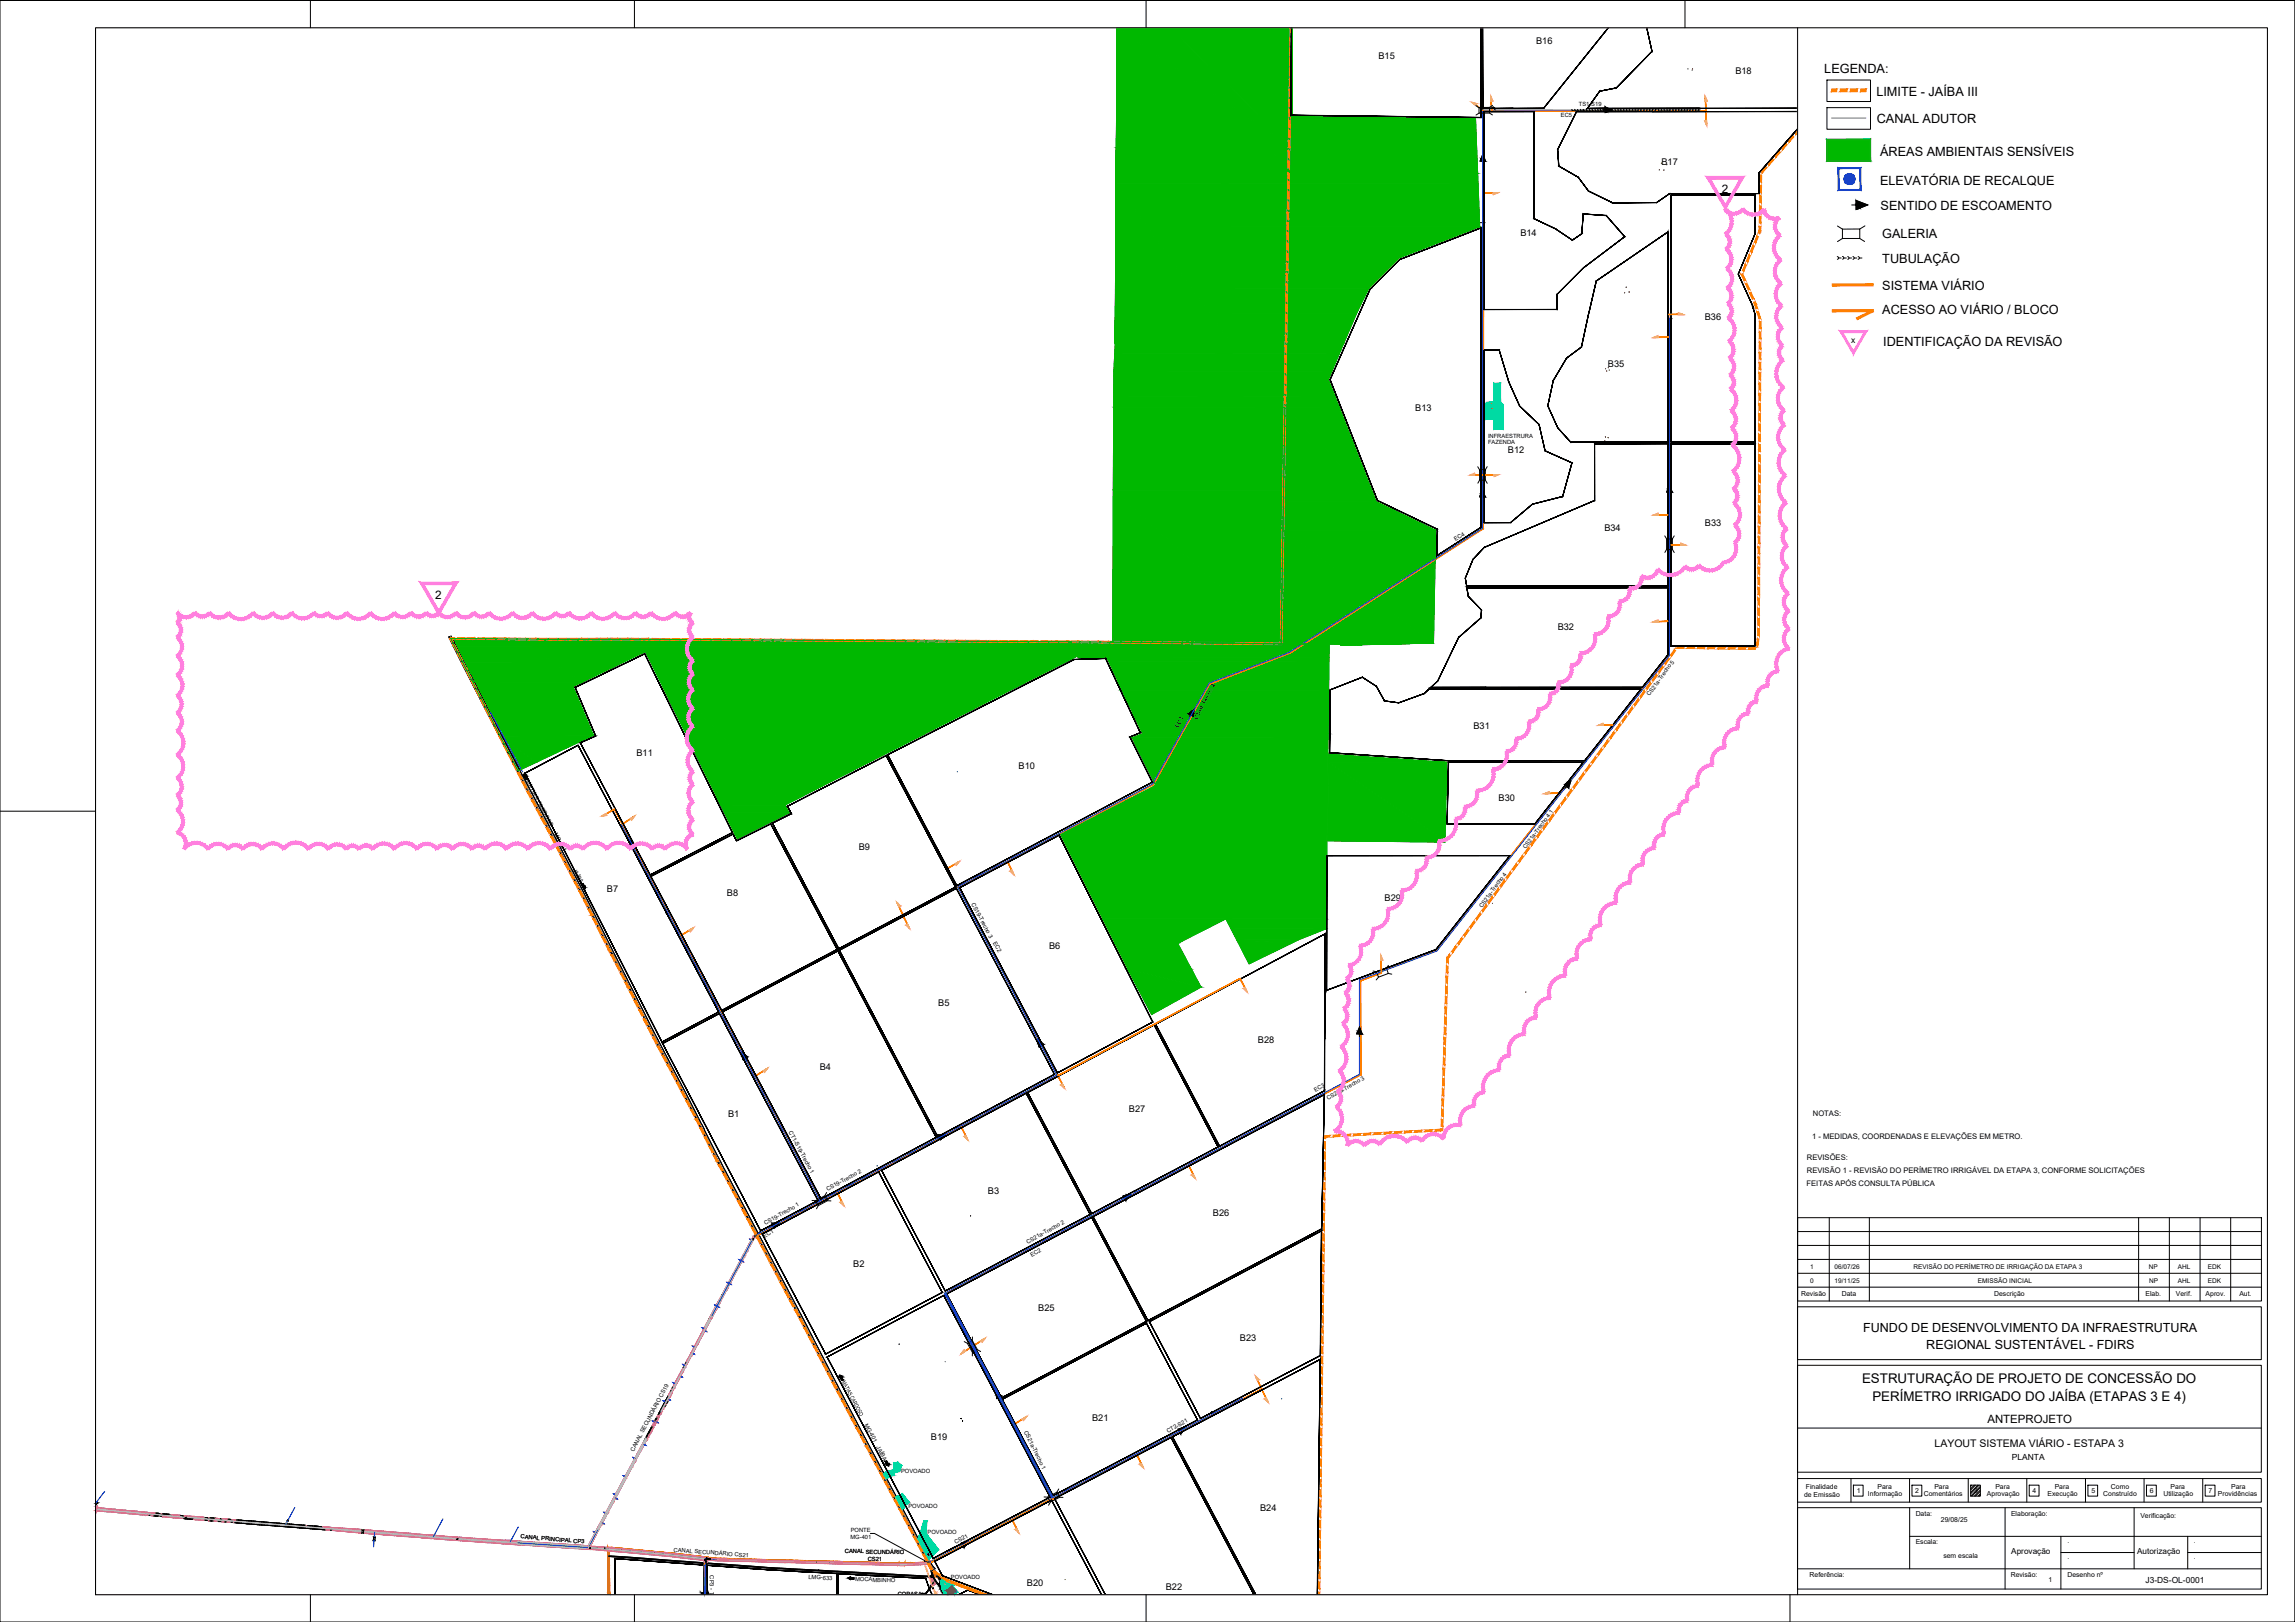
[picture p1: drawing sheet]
<svg xmlns="http://www.w3.org/2000/svg" width="841mm" height="594mm" viewBox="0 0 841 594" stroke-linecap="round" stroke-linejoin="round" font-family="sans-serif">
<defs><g id="words">
<g font-size="4.9">
<text x="682.4" y="506.4">ESTRUTURAÇÃO DE PROJETO DE CONCESSÃO DO</text>
<text x="686.1" y="513.1">PERÍMETRO IRRIGADO DO JAÍBA (ETAPAS 3 E 4)</text>
</g>
<g font-size="4.7">
<text x="668.5" y="26.9">LEGENDA:</text>
<text x="687.6" y="35.3">LIMITE - JAÍBA III</text>
<text x="687.7" y="45.1">CANAL ADUTOR</text>
<text x="689" y="57">ÁREAS AMBIENTAIS SENSÍVEIS</text>
<text x="689" y="67.6">ELEVATÓRIA DE RECALQUE</text>
<text x="689.1" y="76.9">SENTIDO DE ESCOAMENTO</text>
<text x="689.8" y="87.3">GALERIA</text>
<text x="689.8" y="96.4">TUBULAÇÃO</text>
<text x="689.8" y="106.1">SISTEMA VIÁRIO</text>
<text x="689.8" y="115.2">ACESSO AO VIÁRIO / BLOCO</text>
<text x="690.1" y="126.7">IDENTIFICAÇÃO DA REVISÃO</text>
</g>
<g font-size="4.6">
<text x="682.8" y="487.8">FUNDO DE DESENVOLVIMENTO DA INFRAESTRUTURA</text>
<text x="705.9" y="494.1">REGIONAL SUSTENTÁVEL - FDIRS</text>
</g>
<g font-size="4.3">
<text x="631" y="70.7">2</text>
<text x="159.5" y="219.2">2</text>
</g>
<text font-size="4.2" x="728.3" y="521.1">ANTEPROJETO</text>
<text font-size="3.9" x="708.9" y="529.9">LAYOUT SISTEMA VIÁRIO - ESTAPA 3</text>
<g font-size="3.4">
<text x="562.9" y="16">B16</text>
<text x="505.2" y="21.6">B15</text>
<text x="635.9" y="27.1">B18</text>
<text x="608.8" y="60.5">B17</text>
<text x="557.1" y="86.4">B14</text>
<text x="624.7" y="117.3">B36</text>
<text x="589.2" y="134.3">B35</text>
<text x="518.6" y="150.5">B13</text>
<text x="552.6" y="165.9">B12</text>
<text x="587.9" y="194.7">B34</text>
<text x="624.8" y="192.5">B33</text>
<text x="570.8" y="230.7">B32</text>
<text x="540" y="267">B31</text>
<text x="233.2" y="277">B11</text>
<text x="373.3" y="281.8">B10</text>
<text x="549.1" y="293.4">B30</text>
<text x="314.7" y="311.2">B9</text>
<text x="222.4" y="326.7">B7</text>
<text x="266.4" y="328.1">B8</text>
<text x="507.4" y="329.9">B29</text>
<text x="384.4" y="347.4">B6</text>
<text x="343.8" y="368.5">B5</text>
<text x="461" y="382.2">B28</text>
<text x="300.4" y="391.9">B4</text>
<text x="413.7" y="407.4">B27</text>
<text x="266.8" y="409">B1</text>
<text x="362" y="437.2">B3</text>
<text x="444.5" y="445.3">B26</text>
<text x="312.7" y="464.2">B2</text>
<text x="380.5" y="480.2">B25</text>
<text x="454.4" y="491">B23</text>
<text x="400.2" y="520.4">B21</text>
<text x="341.2" y="527.3">B19</text>
<text x="461.8" y="553.4">B24</text>
<text x="376.3" y="580.7">B20</text>
<text x="427.2" y="582.2">B22</text>
</g>
<g font-size="3.1">
<text x="678.3" y="125.5">x</text>
<text x="737.3" y="534.6">PLANTA</text>
<text x="786.3" y="579.6">J3-DS-OL-0001</text>
</g>
<g font-size="3">
<text x="737" y="569.2">Aprovação</text>
<text x="783.1" y="569.2">Autorização</text>
</g>
<g font-size="2.8">
<text x="664.3" y="408.8">NOTAS:</text>
<text x="664" y="417.2">1 - MEDIDAS, COORDENADAS E ELEVAÇÕES EM METRO.</text>
<text x="662.1" y="425">REVISÕES:</text>
<text x="662.1" y="429.7">REVISÃO 1 - REVISÃO DO PERÍMETRO IRRIGÁVEL DA ETAPA 3, CONFORME SOLICITAÇÕES</text>
<text x="662" y="434.4">FEITAS APÓS CONSULTA PÚBLICA</text>
</g>
<text font-size="2.6" x="274.1" y="455.8">0</text>
<g font-size="2.5">
<text x="660.1" y="474.8">Revisão</text>
<text x="674.9" y="474.8">Data</text>
<text x="730.8" y="474.8">Descrição</text>
<text x="786.3" y="474.8">Elab.</text>
<text x="797.4" y="474.8">Verif.</text>
<text x="808.3" y="474.8">Aprov.</text>
<text x="820.6" y="474.7">Aut.</text>
<text x="661.8" y="545.5">Finalidade</text>
<text x="688" y="545.3">Para</text>
<text x="708.9" y="545.3">Para</text>
<text x="731.2" y="545.3">Para</text>
<text x="753" y="545.3">Para</text>
<text x="773.6" y="545.3">Como</text>
<text x="795.4" y="545.3">Para</text>
<text x="817.7" y="545.3">Para</text>
<text x="661.1" y="548.4">de Emissão</text>
<text x="680.5" y="546.8">1</text>
<text x="684.5" y="548">Informação</text>
<text x="701.9" y="546.8">2</text>
<text x="705" y="548">Comentários</text>
<text x="723.4" y="546.8">3</text>
<text x="728.1" y="548">Aprovação</text>
<text x="744.8" y="546.8">4</text>
<text x="750.4" y="548">Execução</text>
<text x="766.4" y="546.8">5</text>
<text x="770.8" y="548">Construído</text>
<text x="787.8" y="546.8">6</text>
<text x="792.8" y="548">Utilização</text>
<text x="809.3" y="546.8">7</text>
<text x="812.8" y="548">Providências</text>
<text x="702" y="555.3">Data:</text>
<text x="711.3" y="557.4">29/08/25</text>
<text x="737" y="555.3">Elaboração:</text>
<text x="784.4" y="555.8">Verificação:</text>
<text x="702" y="565.6">Escala:</text>
<text x="757.6" y="565">.</text>
<text x="804" y="565">.</text>
<text x="712.2" y="570.5">sem escala</text>
<text x="757.6" y="570.9">.</text>
<text x="804" y="571.2">.</text>
<text x="663.2" y="577.6">Referência:</text>
<text x="736.9" y="577.6">Revisão:</text>
<text x="750.7" y="579.3">1</text>
<text x="757.6" y="577.6">Desenho nº</text>
</g>
<g font-size="2.4">
<text x="663.4" y="464.8">1</text>
<text x="672.3" y="464.8">06/07/26</text>
<text x="701.2" y="464.8">REVISÃO DO PERÍMETRO DE IRRIGAÇÃO DA ETAPA 3</text>
<text x="787.5" y="464.7">NP</text>
<text x="798.1" y="464.7">AHL</text>
<text x="809.1" y="464.7">EDK</text>
<text x="663.4" y="469.9">0</text>
<text x="672.3" y="469.9">19/11/25</text>
<text x="724.8" y="470">EMISSÃO INICIAL</text>
<text x="787.6" y="469.7">NP</text>
<text x="798.1" y="469.7">AHL</text>
<text x="809.1" y="469.7">EDK</text>
</g>
<text font-size="2.4" fill="#ff7f00" x="308.4" y="506.2" transform="rotate(62 308.4 506.2)">MATIAS CARDOSO</text>
<g font-size="2.1">
<text x="578.6" y="39" transform="rotate(-1 578.6 39)">TS1-S19</text>
<text x="572" y="42.9" transform="rotate(-1 572 42.9)">EC5</text>
<text x="545.3" y="160.3">INFRAESTRURA</text>
<text x="545.3" y="162.8">FAZENDA</text>
<text x="533.4" y="198.2" transform="rotate(-30 533.4 198.2)">EC4</text>
<text x="604.5" y="255" transform="rotate(-54 604.5 255)">CS21a-Trecho 5</text>
<text x="438.8" y="263.7" transform="rotate(-62 438.8 263.7)">CS19-Trecho 4</text>
<text x="431.8" y="266.8" transform="rotate(-62 431.8 266.8)">EC3</text>
<text x="192.5" y="286.1" transform="rotate(62 192.5 286.1)">MATIAS CARDOSO</text>
<text x="202.9" y="305.3" transform="rotate(62 202.9 305.3)">MG-401</text>
<text x="559.1" y="311.1" transform="rotate(-54 559.1 311.1)">CS21a-Trecho 4.1</text>
<text x="209.8" y="318.5" transform="rotate(62 209.8 318.5)">JAÍBA</text>
<text x="355.9" y="331.1" transform="rotate(62 355.9 331.1)">CS19-Trecho 3</text>
<text x="543.1" y="332.7" transform="rotate(-54 543.1 332.7)">CS21a-Trecho 4</text>
<text x="363.8" y="345.4" transform="rotate(60 363.8 345.4)">EC2</text>
<text x="482.1" y="399.8" transform="rotate(-29 482.1 399.8)">EC3</text>
<text x="486.7" y="402.9" transform="rotate(-29 486.7 402.9)">CS21a-Trecho 3</text>
<text x="288.9" y="414.7" transform="rotate(62 288.9 414.7)">CT1-S19-Trecho 1</text>
<text x="303.4" y="436.3" transform="rotate(-29 303.4 436.3)">CS19-Trecho 2</text>
<text x="280.5" y="448.7" transform="rotate(-29 280.5 448.7)">CS19-Trecho 1</text>
<text x="280.2" y="453.5" transform="rotate(-29 280.2 453.5)">EC1</text>
<text x="376.7" y="455.6" transform="rotate(-29 376.7 455.6)">CS21a-Trecho 2</text>
<text x="378.2" y="460.3" transform="rotate(-29 378.2 460.3)">EC2</text>
<text x="316.7" y="521.8" transform="rotate(62 316.7 521.8)">MG-401</text>
<text x="375.2" y="524.4" transform="rotate(64 375.2 524.4)">CS21a-Trecho 1</text>
<text x="428" y="524.8" transform="rotate(-29 428 524.8)">CT2-S21</text>
<text x="232.2" y="531.7" transform="rotate(-62 232.2 531.7)">CANAL SECUNDÁRIO CS19</text>
<text x="321.1" y="530" transform="rotate(62 321.1 530)">JAÍBA</text>
<text x="330.2" y="539.5">POVOADO</text>
<text x="332.9" y="552.2">POVOADO</text>
<text x="190.8" y="563.5" transform="rotate(5 190.8 563.5)">CANAL PRINCIPAL CP3</text>
<text x="311.7" y="563.7">MG-401</text>
<text x="311.7" y="561.2">PONTE</text>
<text x="339.9" y="561.7">POVOADO</text>
<text x="246.8" y="568.3" transform="rotate(4 246.8 568.3)">CANAL SECUNDÁRIO CS21</text>
<text x="309.6" y="568.9" transform="rotate(1 309.6 568.9)">CANAL SECUNDÁRIO</text>
<text x="350.3" y="565.5" transform="rotate(-29 350.3 565.5)">CS21</text>
<text x="318" y="571.6" transform="rotate(1 318 571.6)">CS21</text>
<text x="260.1" y="577" transform="rotate(90 260.1 577)">CP3 - Trecho 1</text>
<text x="296.2" y="578.3" transform="rotate(2 296.2 578.3)">LMG-633</text>
<text x="313.4" y="579" transform="rotate(3 313.4 579)">MOCAMBINHO</text>
<text x="348.4" y="578.3">POVOADO</text>
<text x="329" y="584.5">COPASA</text>
</g>
<text font-size=".3" x="236.8" y="526.8" transform="rotate(-63 236.8 526.8)">1+500</text>
<text font-size=".3" fill="#dd6e8a" x="222.5" y="553.5" transform="rotate(-63 222.5 553.5)">0+500</text>
<g font-size=".2" fill="#bababa">
<text x="275.5" y="454.1" transform="rotate(-63 275.5 454.1)">200</text>
<text x="258.1" y="486.7" transform="rotate(-65 258.1 486.7)">3+000</text>
<text x="35.3" y="552.5" transform="rotate(7 35.3 552.5)">400</text>
<text x="38.3" y="552.8" transform="rotate(5 38.3 552.8)">5+500</text>
<text x="41.4" y="553.1" transform="rotate(7 41.4 553.1)">600</text>
<text x="44.4" y="553.4">700</text>
<text x="47.4" y="553.7" transform="rotate(7 47.4 553.7)">800</text>
<text x="50.4" y="553.9">900</text>
<text x="53.3" y="554.2" transform="rotate(4 53.3 554.2)">6+000</text>
<text x="56.5" y="554.5">100</text>
<text x="59.5" y="554.8" transform="rotate(6 59.5 554.8)">200</text>
<text x="62.5" y="555" transform="rotate(6 62.5 555)">300</text>
<text x="65.5" y="555.3" transform="rotate(7 65.5 555.3)">400</text>
<text x="71.5" y="555.9" transform="rotate(6 71.5 555.9)">600</text>
<text x="74.5" y="556.1" transform="rotate(7 74.5 556.1)">700</text>
<text x="77.6" y="556.3">800</text>
<text x="80.6" y="556.6" transform="rotate(6 80.6 556.6)">900</text>
<text x="86.7" y="557">100</text>
<text x="89.7" y="557.3" transform="rotate(7 89.7 557.3)">200</text>
<text x="92.7" y="557.5" transform="rotate(7 92.7 557.5)">300</text>
<text x="95.7" y="557.8">400</text>
<text x="98.7" y="558" transform="rotate(5 98.7 558)">7+500</text>
<text x="98.7" y="558" transform="rotate(7 98.7 558)">500</text>
<text x="101.8" y="558.2" transform="rotate(6 101.8 558.2)">600</text>
<text x="104.8" y="558.5">700</text>
<text x="107.8" y="558.7" transform="rotate(7 107.8 558.7)">800</text>
<text x="110.8" y="558.9" transform="rotate(6 110.8 558.9)">900</text>
<text x="113.8" y="559.2" transform="rotate(5 113.8 559.2)">8+000</text>
<text x="116.9" y="559.4" transform="rotate(7 116.9 559.4)">100</text>
<text x="119.9" y="559.7" transform="rotate(6 119.9 559.7)">200</text>
<text x="122.9" y="559.9">300</text>
<text x="125.9" y="560.2" transform="rotate(7 125.9 560.2)">400</text>
<text x="132" y="560.6">600</text>
<text x="135" y="560.9" transform="rotate(7 135 560.9)">700</text>
<text x="138" y="561.1">800</text>
<text x="141" y="561.4" transform="rotate(7 141 561.4)">900</text>
<text x="144" y="561.6" transform="rotate(4 144 561.6)">9+000</text>
<text x="147.1" y="561.8">100</text>
<text x="150.1" y="562.1" transform="rotate(7 150.1 562.1)">200</text>
<text x="153.1" y="562.3" transform="rotate(6 153.1 562.3)">300</text>
<text x="156.1" y="562.5">400</text>
<text x="162.2" y="563" transform="rotate(7 162.2 563)">600</text>
<text x="165.2" y="563.3">700</text>
<text x="168.2" y="563.5" transform="rotate(6 168.2 563.5)">800</text>
<text x="171.2" y="563.7">900</text>
<text x="177.3" y="564.1" transform="rotate(7 177.3 564.1)">100</text>
<text x="180.3" y="564.3" transform="rotate(7 180.3 564.3)">200</text>
<text x="183.3" y="564.5">300</text>
<text x="186.4" y="564.7" transform="rotate(7 186.4 564.7)">400</text>
<text x="189.6" y="564.9" transform="rotate(6 189.6 564.9)">500</text>
<text x="192.6" y="565.1">600</text>
<text x="195.7" y="565.3" transform="rotate(7 195.7 565.3)">700</text>
<text x="198.7" y="565.5" transform="rotate(6 198.7 565.5)">800</text>
<text x="201.7" y="565.7">900</text>
<text x="207.7" y="566.1" transform="rotate(7 207.7 566.1)">100</text>
<text x="210.8" y="566.3" transform="rotate(6 210.8 566.3)">200</text>
<text x="213.8" y="566.5">300</text>
</g>
<g font-size=".2" fill="#dd6e8a">
<text x="272.7" y="459.5" transform="rotate(-59 272.7 459.5)">4+000</text>
<text x="274.1" y="456.8" transform="rotate(-60 274.1 456.8)">100</text>
<text x="268.4" y="467.5" transform="rotate(-63 268.4 467.5)">700</text>
<text x="269.8" y="464.8" transform="rotate(-60 269.8 464.8)">800</text>
<text x="271.3" y="462.1" transform="rotate(-60 271.3 462.1)">900</text>
<text x="265.5" y="472.8" transform="rotate(-63 265.5 472.8)">3+500</text>
<text x="267" y="470.2" transform="rotate(-63 267 470.2)">600</text>
<text x="262.8" y="478" transform="rotate(-60 262.8 478)">300</text>
<text x="264.1" y="475.5" transform="rotate(-60 264.1 475.5)">400</text>
<text x="259.8" y="483.5" transform="rotate(-60 259.8 483.5)">100</text>
<text x="261.3" y="480.8" transform="rotate(-60 261.3 480.8)">200</text>
<text x="255.4" y="492" transform="rotate(-60 255.4 492)">800</text>
<text x="256.8" y="489.3" transform="rotate(-63 256.8 489.3)">900</text>
<text x="258.4" y="486.3" transform="rotate(-62 258.4 486.3)">3+000</text>
<text x="252.5" y="497.3" transform="rotate(-60 252.5 497.3)">600</text>
<text x="253.9" y="494.6" transform="rotate(-60 253.9 494.6)">700</text>
<text x="249.6" y="502.7" transform="rotate(-63 249.6 502.7)">400</text>
<text x="251" y="500" transform="rotate(-63 251 500)">2+500</text>
<text x="246.8" y="508" transform="rotate(-63 246.8 508)">200</text>
<text x="248.2" y="505.3" transform="rotate(-63 248.2 505.3)">300</text>
<text x="245.4" y="510.7" transform="rotate(-60 245.4 510.7)">100</text>
<text x="239.6" y="521.4" transform="rotate(-69 239.6 521.4)">700</text>
<text x="241.1" y="518.7" transform="rotate(-60 241.1 518.7)">800</text>
<text x="233.9" y="532.1" transform="rotate(-60 233.9 532.1)">300</text>
<text x="235.4" y="529.4" transform="rotate(-60 235.4 529.4)">400</text>
<text x="231.1" y="537.4" transform="rotate(-60 231.1 537.4)">100</text>
<text x="232.5" y="534.7" transform="rotate(-60 232.5 534.7)">200</text>
<text x="226.8" y="545.4" transform="rotate(-63 226.8 545.4)">800</text>
<text x="228.2" y="542.8" transform="rotate(-63 228.2 542.8)">900</text>
<text x="229.6" y="540.2" transform="rotate(-65 229.6 540.2)">1+000</text>
<text x="223.9" y="550.8" transform="rotate(-60 223.9 550.8)">600</text>
<text x="225.4" y="548.1" transform="rotate(-60 225.4 548.1)">700</text>
<text x="221.1" y="556.1" transform="rotate(-60 221.1 556.1)">400</text>
<text x="218.2" y="561.5" transform="rotate(-63 218.2 561.5)">200</text>
<text x="219.7" y="558.8" transform="rotate(-63 219.7 558.8)">300</text>
<text x="216.8" y="564.1" transform="rotate(-63 216.8 564.1)">100</text>
</g>
<g font-size=".2">
<text x="243.8" y="513.5" transform="rotate(-63 243.8 513.5)">2+000</text>
<text x="242.5" y="516" transform="rotate(-60 242.5 516)">900</text>
<text x="238.2" y="524.1" transform="rotate(-63 238.2 524.1)">600</text>
<text x="68.5" y="555.6" transform="rotate(5 68.5 555.6)">6+500</text>
<text x="83.6" y="556.8" transform="rotate(5 83.6 556.8)">7+000</text>
<text x="128.9" y="560.4" transform="rotate(5 128.9 560.4)">8+500</text>
<text x="159.1" y="562.8" transform="rotate(5 159.1 562.8)">9+500</text>
<text x="174.4" y="563.9" transform="rotate(4 174.4 563.9)">10+000</text>
<text x="204.6" y="565.9" transform="rotate(4 204.6 565.9)">11+000</text>
<text x="215.3" y="566.9" transform="rotate(-65 215.3 566.9)">0+000</text>
</g>
</g></defs>
<!-- layer: NOVA RESERVA LEGAL PROPOSTA (5.340 ha) -->
<g fill="#00b800" stroke="#00b800" stroke-width=".37">
<path d="M473.7 42.8l19.6 .1z"/>
<path d="M510.7 43l5.4 .1z"/>
<path d="M428.7 10.2h44.7l.1 43.8z"/>
<path d="M456.8 60.3l7.1-6.3 6 6.3z"/>
<path d="M165.1 233.9l33.1 .2h-32.9z"/>
<path d="M199.6 234.1h37.3z"/>
<path d="M467.4 235.8l2.1 .1z"/>
<path d="M469.5 235.8h19.4z"/>
<path d="M491.4 235.8h21.4l-13.6 .3z"/>
<path d="M395.1 240.8h10.6z"/>
<path d="M486.8 276.2l43.4 3h-43.4z"/>
<path d="M183.4 269.9h32.8l-19.7 9.3z"/>
<path d="M269.4 305.6h3.9l-3.1 1.6z"/>
<path d="M486.8 279.2h43.4l-.7 28.7z"/>
<path d="M453.2 344.2h22.6l-2.7 1.3z"/>
<path d="M413.3 354.9h23.3l3.5 6.6z"/>
<path d="M473.7 42.9l22.5 .1zM473.7 42.9l22.5 .1z"/>
<path d="M473.7 43l37 .1zM473.7 43l37 .1z"/>
<path d="M473.7 43.1l67 .6-24.6-.6zM473.7 43.1l67 .6h-67z"/>
<path d="M409.4 10.2l-.2 43.8h64.3zM409.4 10.2h19.3l44.8 43.8z"/>
<path d="M463.9 54l9.6 8.8v-8.8zM463.9 54l9.6 8.8h-1.3z"/>
<path d="M456.8 60.3l15.4 2.5-2.3-2.5zM454 62.8l2.8-2.5 15.4 2.5z"/>
<path d="M454 62.8h18.3zM454 62.8h18.3z"/>
<path d="M472.2 62.8l1.3 .6zM472.2 62.8h1.3v.6z"/>
<path d="M473.7 43.7l67.8 19.7-.8-19.7zM473.7 43.7l67.8 19.7h-68z"/>
<path d="M454 62.8l19.5 .6-1.2-.6zM453.3 63.4l.7-.6 19.5 .6z"/>
<path d="M473.5 63.4h68zM473.5 63.4h68z"/>
<path d="M453.3 63.4h20.2zM453.3 63.4h20.2z"/>
<path d="M453.3 63.4l88.4 3.9-.2-3.9zM448.9 67.3l4.4-3.9 88.4 3.9z"/>
<path d="M409.2 54l39.7 13.3 15-13.3zM409.2 54l39.7 13.3h-39.8z"/>
<path d="M448.9 67.3l93.3 15.7-.5-15.7zM448.9 67.3l93.3 15.7h-92.7z"/>
<path d="M449.5 83l63.2 11.5 29.5-11.5zM449.5 83l63.2 11.5h-62.8z"/>
<path d="M449.9 94.5l51.7 11.1 11.1-11.1zM449.9 94.5l51.7 11.1h-51.3z"/>
<path d="M450.3 105.6l46.7 9.4 4.6-9.4zM450.3 105.6l46.7 9.4h-46.4z"/>
<path d="M409.1 67.3l41.9 58.3-2.1-58.3zM409.1 67.3l41.9 58.3h-42.3z"/>
<path d="M408.7 125.6l42.4 4-.1-4zM408.7 125.6l42.4 4h-42.6z"/>
<path d="M450.6 115l41.9 10.6 4.5-10.6zM450.6 115l41.9 10.6h-41.5z"/>
<path d="M408.7 125.6h42.3zM408.7 125.6h42.3z"/>
<path d="M451 125.6l39.8 4 1.7-4zM451 125.6l39.8 4h-39.7z"/>
<path d="M408.5 129.6l79.6 6.4 2.7-6.4zM408.5 129.6l79.6 6.4h-79.9z"/>
<path d="M408.2 136l79.1 1.7 .8-1.7zM408.2 136l79.1 1.7h-44.6z"/>
<path d="M408.2 136l34.5 1.7zM408.2 136l34.5 1.7h-34.5z"/>
<path d="M442.7 137.7l44.1 1.3 .5-1.3zM442.7 137.7l44.1 1.3h-44z"/>
<path d="M442.8 139l45.9 4.7-1.9-4.7zM442.8 139l45.9 4.7h-45.5z"/>
<path d="M408.2 137.7l35 6-.5-6zM408.2 137.7l35 6h-35.1z"/>
<path d="M443.2 143.7l46 1.6-.5-1.6zM443.2 143.7l46 1.6h-38.6z"/>
<path d="M408.1 143.7l42.5 1.6-7.4-1.6zM408.1 143.7l42.5 1.6h-42.5z"/>
<path d="M450.6 145.3l39.5 2.2-.9-2.2zM450.6 145.3l39.5 2.2h-39.5z"/>
<path d="M408.1 145.3l42.5 2.2v-2.2zM408.1 145.3l42.5 2.2h-42.5z"/>
<path d="M450.6 147.5h39.5zM450.6 147.5h39.5z"/>
<path d="M408.1 147.5h42.5zM408.1 147.5h42.5z"/>
<path d="M450.6 147.5l40.2 1.7-.7-1.7zM450.6 147.5l40.2 1.7h-19.9z"/>
<path d="M408.1 147.5l62.8 1.7-20.3-1.7zM408.1 147.5l62.8 1.7h-62.8z"/>
<path d="M408.1 149.2l62.3 30.3 .5-30.3zM408.1 149.2l62.3 30.3h-62.4z"/>
<path d="M470.9 149.2l33.4 34.5-13.5-34.5zM470.9 149.2l33.4 34.5h-34z"/>
<path d="M470.3 183.7l55.8 10.5-21.8-10.5zM470.3 183.7l55.8 10.5h-55.9z"/>
<path d="M165.3 234.1h34.3zM165.3 234.1h34.3z"/>
<path d="M199.6 234.1l165.2 .8zM199.6 234.1l165.2 .8h-164.9z"/>
<path d="M199.9 234.9l192.4 .2zM199.9 234.9l192.4 .2z"/>
<path d="M408 179.5l61.5 55.7 .9-55.7zM408 179.5l61.5 55.7h-61.7z"/>
<path d="M421.6 235.2h47.9zM421.6 235.2h47.9z"/>
<path d="M407.8 235.2h13.3zM407.8 235.2h13.8z"/>
<path d="M407.8 235.2l5.9 .1zM407.8 235.2h13.3z"/>
<path d="M392.3 235.1l20.7 .2zM392.3 235.1l20.7 .2z"/>
<path d="M413.7 235.3h.3zM413.4 235.3h.6z"/>
<path d="M392.4 235.3h21zM392.4 235.3h21z"/>
<path d="M422 235.2l47.5 .1zM422 235.2l47.5 .1z"/>
<path d="M438.8 235.3l30.7 .2zM438.8 235.3l30.7 .2z"/>
<path d="M470.2 194.2l55.1 41.3 .8-41.3zM470.2 194.2l55.1 41.3h-55.8z"/>
<path d="M453.3 235.5h16.2zM453.3 235.5h16.2z"/>
<path d="M392.4 235.3l46.8 .2zM392.4 235.3l46.8 .2h-46.6z"/>
<path d="M454.2 235.5l15.3 .2v-.2zM454.2 235.5l15.3 .2z"/>
<path d="M392.6 235.5l65.2 .2zM392.6 235.5l65.2 .2h-65.1z"/>
<path d="M469.5 235.5l47.2 .2 8.6-.2zM469.5 235.5l47.2 .2h-47.2z"/>
<path d="M457.8 235.7h11.7zM457.8 235.7h11.7z"/>
<path d="M469.5 235.7h47.1zM469.5 235.7h47.2z"/>
<path d="M458.7 235.7h10.8zM458.7 235.7h10.8z"/>
<path d="M392.7 235.7h65.3zM392.7 235.7h65.3z"/>
<path d="M392.7 235.7h65.6zM392.7 235.7h65.6z"/>
<path d="M469.5 235.7h47.1zM469.5 235.7l44.2 .1z"/>
<path d="M488.9 235.8h24.8zM488.9 235.8h23.9z"/>
<path d="M458.9 235.7l10.6 .1zM458.9 235.7l10.6 .1z"/>
<path d="M392.7 235.7l76.8 .2zM392.7 235.7l76.8 .2z"/>
<path d="M491.4 235.8v.3h7.8zM491.4 236.1h7.8z"/>
<path d="M392.7 235.9l94.4 .2-17.6-.2zM392.7 235.9l94.4 .2h-94.2z"/>
<path d="M200 235.1l193.2 1.8-.9-1.8zM200 235.1l193.2 1.8h-192.5z"/>
<path d="M165.3 234.1l35.4 2.8-1.1-2.8zM165.3 234.1l35.4 2.8h-34z"/>
<path d="M200.7 236.9l193.4 1.7-.9-1.7zM197 238.6l3.7-1.7 193.4 1.7z"/>
<path d="M236.5 238.6h157.6zM236.5 238.6h157.6z"/>
<path d="M236.6 238.6l158.2 1.7-.7-1.7zM236.6 238.6l158.2 1.7h-157.4z"/>
<path d="M392.9 236.1l94.1 4.7 .1-4.7zM392.9 236.1l94.1 4.7h-91.9z"/>
<path d="M405.7 240.8l81.3 1.4v-1.4zM405.7 240.8l81.3 1.4h-80.7z"/>
<path d="M166.7 236.9l21.9 5.6 12.1-5.6zM166.7 236.9l21.9 5.6h-19z"/>
<path d="M169.6 242.5l3.7 7.4zM169.6 242.5h19l-15.3 7.4z"/>
<path d="M197 238.6l16.2 11.3 23.3-11.3zM173.3 249.9l23.7-11.3 16.2 11.3z"/>
<path d="M173.3 249.9l36.7 1.6 3.2-1.6zM173.3 249.9l36.7 1.6h-35.9z"/>
<path d="M406.3 242.2l80.6 10.8 .1-10.8zM406.3 242.2l80.6 10.8h-75.6z"/>
<path d="M411.3 253l75.4 15.7 .2-15.7zM411.3 253l75.4 15.7h-68z"/>
<path d="M174.1 251.5l43.4 17.8-7.5-17.8zM174.1 251.5l43.4 17.8h-34.4z"/>
<path d="M183.1 269.3l33.1 .6 1.3-.6zM183.1 269.3l33.1 .6h-32.8z"/>
<path d="M418.7 268.7l68 1.5v-1.5zM414.9 270.2l3.8-1.5 68 1.5z"/>
<path d="M183.4 269.9l4.8 9.3h8.3zM188.2 279.2h8.3l-6.6 3.1z"/>
<path d="M414.9 270.2l71.6 17.5 .2-17.5zM414.9 270.2l71.6 17.5h-63z"/>
<path d="M237.4 240.3l50.3 54.6 107.1-54.6zM237.4 240.3l50.3 54.6h-23.6z"/>
<path d="M264.1 294.9l25.1 2.8-1.5-2.8zM264.1 294.9l25.1 2.8h-23.6z"/>
<path d="M423.5 287.7l62.8 17.9 .2-17.9zM388.7 305.6l34.8-17.9 62.8 17.9z"/>
<path d="M265.6 297.7l7.7 7.9 15.9-7.9zM265.6 297.7l7.7 7.9h-3.9z"/>
<path d="M486.8 279.2l-.3 28.7h43zM486.5 307.9h43v.6z"/>
<path d="M388.7 305.6l97.2 30.9 .4-30.9zM388.7 305.6l97.2 30.9h-81.7z"/>
<path d="M449.2 336.5l36.7 3.7v-3.7zM449.2 336.5l36.7 3.7h-34.8z"/>
<path d="M451.1 340.2l24.7 4 10.1-4zM451.1 340.2l24.7 4h-22.6z"/>
<path d="M453.2 344.2l.7 1.3h19.2zM453.9 345.5h19.2l-15.3 7.5z"/>
<path d="M404.2 336.5l27.4 9 17.6-9zM404.2 336.5l27.4 9h-23z"/>
<path d="M408.6 345.5l27.9 9.4-4.9-9.4zM408.6 345.5l27.9 9.4h-23.2z"/>
<path d="M413.3 354.9h23.3zM413.3 354.9h23.3z"/>
<path d="M413.3 354.9l3.5 6.6h23.3zM416.8 361.5h23.3l-18.1 10.1z"/>
<path d="M408.7 125.6l42.4 4zM408.7 125.6l42.4 4z"/>
<path d="M409.4 10.2l-.8 115.4zM409.4 10.2l-.7 115.4zM409.4 10.2l-.7 115.4zM409.4 10.2l-.7 115.4z"/>
<path d="M473.4 10.2l.1 53.2zM473.4 10.2l.1 53.2zM473.4 10.2l.1 53.2zM473.4 10.2l.1 53.2z"/>
<path d="M472.3 62.7l1.2 .7zM472.3 62.7l1.1 .8z"/>
<path d="M464 54l8.2 8.8zM464 54l8.2 8.8z"/>
<path d="M448.9 67.3l15.1-13.2zM448.9 67.3l15.1-13.2z"/>
<path d="M448.9 67.3l2.2 62.3zM448.9 67.3l2.3 62.3z"/>
</g>
<!-- layer: H-ETAPA 4 -->
<g fill="#dd6e00" stroke="#dd6e00" stroke-width=".37">
<path d="M359 583.1l-.2 .5 2.6 .3zM358.8 583.6l2.6 .3-1.4 .1zM360 584l1.4-.1z"/>
<path d="M357.8 582.6l-.4 .5 .2 .1zM357.6 582.5l.2 .1-.4 .5zM355.3 582.3l2.1 .8 .2-.6zM355.5 581.7l2.1 .8-2.3-.2z"/>
<path d="M352.6 581.3l1.5 .5 .2-.5zM352.8 580.7l1.5 .6h-1.7zM351.8 581l.8 .3 .2-.6zM352 580.4l.8 .3-1 .3z"/>
<path d="M348.3 579.6l2.3 .9 .2-.6zM348.5 579l2.3 .9-2.5-.3z"/>
<path d="M344.8 578.3l2.3 .9 .2-.6zM345 577.7l2.3 .9-2.5-.3z"/>
<path d="M342.4 577.4l1.2 .4 .2-.5zM342.6 576.8l1.2 .5-1.4 .1z"/>
<path d="M341.7 576.1l.6 1.1 .5-.3zM341.7 576.1l.5-.3 .6 1.1z"/>
<path d="M339.9 572.8l1.2 2.2 .5-.3zM339.9 572.8l.6-.3 1.1 2.2z"/>
<path d="M336.6 572.9l2.5-.1v-.6zM336.6 572.3l2.5-.1-2.5 .7z"/>
<path d="M333.5 573l1.9-.1-.1-.6zM333.5 572.4l1.8-.1-1.8 .7z"/>
<path d="M332.9 573h.6v-.6zM332.8 572.4h.7l-.6 .6z"/>
<path d="M331.6 572.4l-.2 .6zM331.4 572.4h.2l-.2 .6zM329.4 573h2v-.6zM329.4 572.4h2l-2 .6zM329.4 572.4l-.3 .6h.3zM329.1 572.4h.3l-.3 .6z"/>
<path d="M325.3 573h2.5v-.6zM325.3 572.4h2.5l-2.5 .6z"/>
<path d="M321.6 572.9h2.5v-.6zM321.6 572.2l2.5 .1-2.5 .6z"/>
<path d="M317.8 572.7l2.5 .1v-.6zM317.8 572.1l2.5 .1-2.5 .5z"/>
<path d="M314.1 572.7h2.5v-.6zM314.1 572.1h2.5l-2.5 .6z"/>
<path d="M310.3 572.6h2.5v-.6zM310.3 572h2.5l-2.5 .6z"/>
<path d="M306.6 572.5h2.5v-.6zM306.6 571.9h2.5l-2.5 .6z"/>
<path d="M302.8 572.4h2.5l.1-.5zM302.9 571.8l2.5 .1-2.6 .5z"/>
<path d="M299.1 572.3l2.5 .1v-.7zM299.1 571.7h2.5l-2.5 .6z"/>
<path d="M295.3 572.2h2.5v-.6zM295.3 571.6h2.5l-2.5 .6z"/>
<path d="M291.5 572.1h2.5l.1-.5zM291.6 571.5l2.5 .1-2.6 .5z"/>
<path d="M289.4 572l.9 .1v-.6zM289.4 571.4l.9 .1-.9 .5zM287.8 572h1.6v-.6zM287.8 571.4h1.6l-1.6 .6z"/>
<path d="M284.1 571.9l2.5 .1v-.7zM284.1 571.3h2.5l-2.5 .6z"/>
<path d="M280.3 571.8l2.5 .1v-.6zM280.3 571.2l2.5 .1-2.5 .5z"/>
<path d="M276.6 571.7l2.5 .1v-.6zM276.6 571.1l2.5 .1-2.5 .5z"/>
<path d="M275.3 571.1l-.4 .6h.4zM274.9 571l.4 .1-.4 .6zM272.8 571.6l2.1 .1v-.7zM272.8 571h2.1l-2.1 .6z"/>
<path d="M269 571.5l2.5 .1 .1-.6zM269.1 570.9l2.5 .1-2.6 .5z"/>
<path d="M265.3 571.4l2.5 .1v-.7zM265.3 570.8h2.5l-2.5 .6z"/>
<path d="M262 571.3h2l.1-.5zM262 570.7l2.1 .1-2.1 .5z"/>
<path d="M262 570.7l-.5 .5 .5 .1zM261.6 570.6l.4 .1-.5 .5z"/>
<path d="M259.5 571l.8 .1v-.6zM259.5 570.4l.8 .1-.8 .5z"/>
<path d="M258.8 570.8l.7 .2 .1-.6zM258.9 570.2l.7 .2-.8 .4z"/>
<path d="M257.8 570.7l1 .1 .1-.6zM257.9 570.1l1 .1-1.1 .5z"/>
<path d="M254.1 570.3l2.4 .3 .1-.6zM254.1 569.7l2.5 .3-2.5 .3z"/>
<path d="M251.4 570l1.4 .2 .1-.6zM251.5 569.4l1.4 .2-1.5 .4zM250.4 569.9l1 .1 .1-.6zM250.4 569.3l1.1 .1-1.1 .5z"/>
<path d="M247 569.5l2.1 .3 .1-.7zM247.1 568.9l2.1 .2-2.2 .4zM247.1 568.9l-.5 .6h.4zM246.7 568.9h.4l-.5 .6z"/>
<path d="M242.9 569.1l2.5 .3v-.6zM243 568.5l2.4 .3-2.5 .3z"/>
<path d="M239.1 568.8l2.5 .2 .1-.6zM239.2 568.2l2.5 .2-2.6 .4z"/>
<path d="M235.4 568.4l2.5 .2 .1-.6zM235.5 567.8l2.5 .2-2.6 .4z"/>
<path d="M232.8 568.2l1.3 .1 .1-.6zM232.9 567.6l1.3 .1-1.4 .5zM231.6 568.1l1.2 .1 .1-.6zM231.7 567.5l1.2 .1-1.3 .5z"/>
<path d="M227.9 567.7l2.5 .3 .1-.7zM228 567.1l2.5 .2-2.6 .4z"/>
<path d="M224.2 567.3l2.5 .3v-.6zM224.2 566.7l2.5 .3-2.5 .3z"/>
<path d="M222.7 566.9l.6 2.5v-2.5zM222.7 566.9l.6 2.5h-.6z"/>
<path d="M222.7 570.7l.7 2.5-.1-2.5zM222.7 570.7l.7 2.5h-.7z"/>
<path d="M222.8 574.4l.6 2.5v-2.5zM222.8 574.4l.6 2.5h-.6z"/>
<path d="M222.8 578.2l.6 2.5v-2.5zM222.8 578.2l.6 2.5h-.6z"/>
<path d="M222.8 581.9l.6 1.6v-1.6zM222.8 581.9l.6 1.6h-.6zM222.8 583.5l.6 .5v-.5zM222.8 583.5l.6 .5h-.6z"/>
</g>
<g fill="#000" stroke="#000" stroke-width=".37">
<path d="M554.5 39.6h11.1zM554.5 39.7h11.2zM589.3 10.2l-23.6 29.5zM589.3 10.2l-23.6 29.5z"/>
<path d="M547.8 39.7l6.7-.1zM547.8 39.6h6.7zM547.5 39.6h.3zM547.5 39.6l.1 .1zM547.5 39.6l.1 .1zM543.3 39.7h4.3zM543.4 39.6h4.1zM543.3 10.2v29.5zM543.3 10.2l.1 29.4z"/>
<path d="M588.7 39.7l34.2-.1zM588.7 39.6h34.2zM588.5 39.6h.2zM588.5 39.6l.1 .1zM588.5 39.6l.1 .1zM581.7 39.7h6.9zM581.7 39.7l6.8-.1zM586.2 33.4l-4.5 6.3zM586.2 33.4l-4.4 6.2zM586.2 33.4l6.1-1.2zM586.2 33.4l6.1-1.2zM605.4 18.8l-13.1 13.5zM605.4 18.8l-13.1 13.5zM603.5 10.2l1.9 8.7zM603.5 10.2l1.9 8.7z"/>
<path d="M622.9 39.7l35.8-.1zM622.9 39.6h35.8z"/>
<path d="M542.7 10.2l.1 32.9zM542.7 10.2l.1 32.9z"/>
<path d="M473 42.2l69.7 .9zM473.1 42.1l69.6 .9zM473.2 10.2l-.2 32zM473.2 10.2l-.1 31.9z"/>
<path d="M570.8 54.7l.4 6.1zM570.8 54.7l.4 6.1zM571.2 60.8l7.2 4.2zM571.2 60.8l7.2 4.2zM578.4 65l3.7 4.9zM578.4 65l3.6 4.9zM582.1 69.9l8.8 4.4zM582 69.9l8.9 4.4zM590.9 74.3l16.2-.1zM590.9 74.3l16.2-.1zM607.1 74.2l4.8-3.3zM607.1 74.2l4.8-3.3zM611.9 70.9h32.6zM611.9 70.9h32.7zM644.7 63.2l-.1 7.7zM644.7 63.2l-.1 7.7zM658.7 47.3l-14 15.9zM658.7 47.3l-14 15.9z"/>
<path d="M605.4 40.9l53.3-.1zM605.5 40.9l53.2-.1z"/>
<path d="M577.8 40.9h27.7zM577.7 40.9h27.7zM577.7 40.9l-6.8 13.8zM577.7 40.9l-6.9 13.8z"/>
<path d="M612.4 71.5v45.2zM612.4 71.5v45.2zM612.4 116.7v45.2zM612.4 116.7v45.3zM612.4 161.9h30.8zM612.4 162h30.8zM643.2 115.2v46.8zM643.2 115.2v46.8zM642.3 112.4l.9 2.8zM642.3 112.4l.9 2.8zM637 100.4l5.5 12.1zM637 100.4l5.5 12.1zM643.2 85.6l-6.2 14.8zM643.2 85.6l-6.2 14.8zM643.2 71.5v14.1zM643.2 71.5v14.1zM612.4 71.5h30.8zM612.4 71.5h30.8z"/>
<path d="M585 102.9l26.2-18zM585 102.8l26.2-17.9zM585 102.8l-2.7 11.8zM585 102.8l-2.8 11.8zM582.2 114.6l-2.7 12.6zM582.2 114.6l-2.7 12.6zM574.2 131.1l5.3-3.9zM574.1 131.1l5.4-4zM574.1 131.1l-4.8 8.2zM574.1 131.1l-4.8 8.2zM569.2 139.3l-2 9.3zM569.2 139.3l-2 9.3zM567.2 148.6l3.6 8zM567.2 148.6l3.6 8zM570.8 156.6l4.8 5.3zM570.8 156.6l4.8 5.4zM575.6 161.9h35.6zM575.6 162h35.6zM611.2 85.1v76.9zM611.2 84.9v77.1z"/>
<path d="M543.9 113.3h26.6zM543.9 113.4h26.6zM570.5 107.9v5.5zM570.5 107.9v5.5zM570.5 107.9l9.9-10zM580.4 97.9l-9.9 10zM580.4 97.9l14.9-11.2zM580.5 98l14.9-11.3zM588.6 79l6.8 7.7zM588.7 78.9l6.7 7.8zM580.2 78.4l8.5 .5zM580.2 78.3l8.5 .6zM580.2 78.3l-.5 7.3zM580.2 78.3l-.6 7.3zM576.2 88l3.5-2.4zM576.2 87.9l3.4-2.3zM570.1 83.9l6.1 4.1zM570.2 83.9l6 4zM562.1 80.1l8.1 3.8zM562.1 80.1l8.1 3.8zM562.1 40.9v39.2zM562.1 40.9v39.1zM543.9 40.9h18.2zM543.9 40.9h18.2zM543.9 40.9v72.4zM543.9 40.9v72.5z"/>
<path d="M543.9 128.1h5.5zM543.9 128.2l5.5-.1zM549.4 128.1l3.5 11.6zM549.4 128.2l3.5 11.5zM552.8 139.7l4.1 9zM552.8 139.7l4.1 9zM556.9 148.7l7.1 6.8zM556.9 148.7l7.1 6.8zM564 155.5l2.2 9.6zM564 155.5l2.2 9.6zM566.2 165.1l9.9 4.4zM566.2 165.1l9.9 4.4zM576 169.6l-3.4 12.3zM576 169.6l-3.4 12.3zM561.6 184.7l11-2.8zM561.6 184.6l11-2.8zM553.6 191.4l8-6.8zM553.5 191.4l8.1-6.8zM543.9 191.4h9.7zM543.9 191.4h9.6zM543.9 128.2v63.2zM543.9 128.2v63.2z"/>
<path d="M612.4 162.5h30.8zM612.4 162.6l30.8-.1zM643.2 162.5l-.1 74.1zM643.2 162.6l-.1 74zM612.2 236.6h30.9zM612.2 236.6l30.8-.1zM612.4 162.5l-.2 74.1zM612.4 162.5l-.1 74z"/>
<path d="M542.7 83.5v109.7zM542.7 83.5v109.7zM513 95.1l29.8-11.6zM513 95l29.8-11.5zM513 95l-10.9 10.9zM502.1 105.9l10.9-10.9zM502.1 105.9l-14.6 33.1zM502.1 105.9l-14.7 33.1zM487.4 139l17.4 44.3zM487.4 139l17.3 44.3zM504.8 183.3l22 10.6zM504.7 183.3l22.1 10.6zM526.7 193.9l-.1 9.5zM526.7 193.9l-.2 9.7zM526.6 203.4l16-10.2zM526.5 203.6l16.2-10.4z"/>
<path d="M537.5 215.2l.6 3.2zM537.5 215.2l.6 3.2zM538 218.4l4.9 5zM538 218.4l4.9 5zM542.9 223.4l-.1 2.9zM542.9 223.4l-.1 2.9zM534.6 233.4l8.2-7.1zM534.5 233.4l8.2-7.1zM534.5 233.4l-7.6 16zM534.5 233.4l-7.7 16zM524.4 251.7l2.5-2.3zM524.3 251.8l2.5-2.4zM524.3 251.8l20.2-.1zM524.3 251.8l20.2-.1zM544.5 251.7h57.3zM544.5 251.8h57.4zM611.2 239.9l-9.3 11.9zM611.2 239.9l-9.3 11.9zM611.2 215.3v24.6zM611.2 215.2v24.7zM537.6 215.3l73.6-.1zM537.5 215.2h73.7z"/>
<path d="M611.2 207v7.7zM611.2 207v7.7z"/>
<path d="M611.2 162.6v52.1zM611.2 162.5v52.2zM584.4 162.6l26.8-.1zM584.3 162.5h26.9zM584.3 162.5l.1 20.9zM584.3 162.5l.1 20.9zM543.9 200.5l40.5-17.1zM543.9 200.5l40.4-17.2zM543.9 200.5l-4.1 4.4zM543.9 200.5l-4.1 4.4zM539.8 204.8l-2.8 6.9zM539.8 204.8l-2.8 6.9zM537 211.7l.5 2.9zM537 211.7l.4 3zM537.4 214.7l73.8-.1zM537.4 214.7l73.8-.1z"/>
<path d="M236.3 239.5l32.1 65.5zM236.3 239.5l32.1 65.5zM238.3 320.5l30.1-15.5zM238.3 320.4l30.1-15.5zM212.6 272l25.7 48.5zM212.6 272l25.7 48.4zM212.6 272l5.6-2.4zM212.7 272l5.6-2.4zM210.7 251.7l7.6 17.9zM210.7 251.7l7.6 17.9zM210.7 251.7l25.6-12.2zM210.8 251.8l25.5-12.3z"/>
<path d="M543.9 252.4l57.4-.1zM543.9 252.3h57.4zM523.7 252.4l20.2-.1zM523.7 252.3h20.2zM521.9 254.1l1.8-1.8zM521.9 254l1.8-1.7zM512.5 257.4l9.4-3.4zM512.5 257.4l9.4-3.4zM507.3 256.7l5.2 .7zM507.3 256.7l5.2 .7zM504.4 251.4l2.9 5.3zM504.4 251.4l3 5.3zM499.3 248.1l5.1 3.3zM499.3 248l5.1 3.4zM487.5 252.7l11.8-4.7zM487.5 252.6l11.8-4.6zM487.5 252.6l-.2 23zM487.5 252.6l-.3 23.1zM487.3 275.6l43.5 3zM487.2 275.7l43.6 3zM530.8 278.6h49.9zM530.8 278.7l49.9-.1z"/>
<path d="M211.9 272.9l51.5 97.8zM211.8 273l51.6 97.7zM242.5 381.7l20.9-11zM242.6 381.6l20.7-11zM192.4 283.1l50.1 98.6zM192.4 283.1l50.2 98.5zM192.4 283.1l19.4-10.2zM192.4 283.2l19.5-10.2z"/>
<path d="M288.6 295.3l36.2-18.6zM288.5 295.3l36.3-18.6zM288.5 295.3l1.5 2.7zM288.5 295.3l1.5 2.7zM283.1 301.5l6.9-3.5zM283 301.4l6.9-3.4zM283 301.4l24.3 46zM283 301.4l24.3 46.1zM307.3 347.4l42.8-22.5zM307.3 347.5l42.9-22.6zM324.7 276.8l25.5 48.1zM324.8 276.7l25.4 48.2z"/>
<path d="M580.2 279.2l-17.7 22.6zM580.2 279.2l-17.7 22.6z"/>
<path d="M601.3 252.4l-20.7 26.2zM601.3 252.4l-20.6 26.3z"/>
<path d="M283.1 301.5l6.9-3.5zM283 301.4l7-3.4zM283 301.4l24.3 46.1zM283 301.4l24.3 46.1z"/>
<path d="M414 269.9l8.3 16.6zM414 269.9l8.3 16.6zM414 269.9l3.8-1.5zM414.1 269.9l3.8-1.5zM405.2 241.2l12.7 27.2zM405.2 241.1l12.7 27.3zM393.7 241.6l11.5-.5zM393.7 241.5l11.5-.4zM325.3 276.5l68.4-35zM325.2 276.4l68.5-34.9zM325.2 276.4l25.4 47.9zM325.2 276.4l25.4 48zM350.6 324.3l71.6-37.8zM350.6 324.4l71.7-37.9z"/>
<path d="M238.5 321l30.1-15.5zM238.5 320.9l30.1-15.4zM238.5 320.9l26 49.2zM238.5 320.9l26 49.2z"/>
<path d="M268.6 305.5l1.3 2.5zM268.6 305.5l1.3 2.4z"/>
<path d="M553.3 313.4l-27.1 34.4zM553.3 313.4l-27.1 34.4zM486.1 362.8l40.1-15zM486.2 362.6l40-14.8zM486.2 313.4l-.1 49.4zM486.2 313.4v49.2zM486.2 313.4h67.1zM486.3 313.4h67z"/>
<path d="M530.3 301.8l32.2-.1zM530.3 301.7h32.2zM530.8 279.2l-.5 22.6zM530.8 279.2l-.5 22.5zM530.8 279.2h49.4zM530.9 279.2h49.3z"/>
<path d="M324.7 276.7l25.5 48.2zM324.7 276.7l25.5 48.2z"/>
<path d="M307.6 348l42.9-22.7zM307.6 348l42.9-22.7zM307.6 348l36 68.3zM307.6 348l36 68.4zM343.6 416.3l42.8-22.8zM343.6 416.4l42.9-22.9zM350.5 325.4l36 68.1zM350.5 325.3l36 68.2z"/>
<path d="M351.7 325.1l35.8 67.8zM351.7 325.1l35.8 67.9zM387.5 392.9l34.9-18.6zM387.5 393l34.9-18.6z"/>
<path d="M264.8 370.6l42.3-22.4zM264.7 370.6l42.4-22.4zM264.7 370.6l36.2 68.5zM264.7 370.6l36.1 68.5zM300.9 439.1l42.1-22.5zM300.8 439.1l42.3-22.5zM307 348.3l36.1 68.3zM307.1 348.2l36 68.4z"/>
<path d="M263.6 371.2l36.2 68.5zM263.6 371.2l36.2 68.5zM278.7 450.8l21.1-11.1zM278.7 450.7l21-11zM242.8 382.2l35.9 68.6zM242.8 382.2l35.9 68.5zM242.8 382.2l20.9-11zM242.9 382.2l20.8-11z"/>
<path d="M264.4 370l42.3-22.3zM264.5 370.1l42.3-22.3zM282.4 301.8l24.4 46zM282.4 301.7l24.4 46.1zM269.9 308l12.5-6.3zM269.9 307.9l12.5-6.2z"/>
<path d="M388.1 306l34.3 68.4zM388.2 305.9l34.2 68.4zM351.7 325.1l36.5-19.2zM351.7 325.1l36.5-19.2z"/>
<path d="M412.6 381l10.4-5.6zM412.6 380.9l10.4-5.5z"/>
<path d="M485.6 342.1l-.1 18.8zM485.6 342v18.9zM423.5 375.1l62.1-33.1zM423.5 375.1l62.1-33.1zM423.5 375.1l23.4 44.7zM423.5 375.1l23.4 44.7zM446.9 419.8l38.4-20.3zM446.9 419.8l38.5-20.2z"/>
<path d="M376.6 400.1l36-19.2zM376.6 400.1l36-19.2zM376.6 400.1l23.4 44.4zM376.6 400.1l23.4 44.5zM400 444.5l15.7-8.3zM400 444.6l15.8-8.3z"/>
<path d="M485.3 399.2l.1 .4zM485.3 399.2l.1 .4z"/>
<path d="M485.4 380.5l-.1 18.7zM485.4 380.5v18.7z"/>
<path d="M485.5 360.9l-.1 19.6zM485.5 360.9v19.6z"/>
<path d="M323.1 428.6l53-28.2zM323 428.6l53.1-28.2zM323 428.6l23.4 44.2zM323 428.6l23.4 44.3zM346.4 472.8l53.1-28zM346.4 472.9l53.1-28zM376 400.4l23.5 44.5zM376.1 400.4l23.4 44.5z"/>
<path d="M415.7 436.2l14.1-7.4zM415.8 436.3l14-7.5z"/>
<path d="M429.8 428.8l16.5-8.7zM429.8 428.9l16.6-8.8zM423 375.4l23.4 44.7zM423 375.4l23.4 44.7z"/>
<path d="M279.3 451.9l23.3 44zM279.3 451.9l23.2 44.1zM302.6 495.9l42.7-22.5zM302.5 496l42.8-22.6z"/>
<path d="M400.6 445.6l84.8-44.7zM400.6 445.6l84.8-44.7zM485.4 400.9l-1.1 49.2zM485.3 401l-1 49.1zM420.7 483.7l63.6-33.6zM420.7 483.6l63.6-33.5zM400.6 445.6l20.1 38.1zM400.6 445.6l20.1 38z"/>
<path d="M322 429.2l23.3 44.2zM322 429.2l23.3 44.2zM279.4 452l42.6-22.8zM279.3 451.9l42.7-22.7z"/>
<path d="M346.9 473.9l20.1 38.1zM346.9 473.9l20.1 38.1zM367 512l53.1-28zM367 512l53.2-28zM400 445.9l20.2 38.1zM400 445.9l20.2 38.1zM346.9 473.9l53.1-28zM346.9 473.9l53.1-28z"/>
<path d="M421.2 484.1l18.7 35.4zM421.2 484.1l18.7 35.5zM439.9 519.5l43.9-23zM439.9 519.6l44-23.1zM484.3 450.9l-.4 45.6zM484.3 450.9l-.4 45.6zM421.2 484.1l63.1-33.3zM421.2 484.1l63.1-33.3z"/>
<path d="M367.2 512.5l18.7 35.3zM367.2 512.5l18.7 35.3zM385.9 547.8l52.9-27.7zM385.9 547.8l53-27.7zM420.1 484.7l18.8 35.4zM420.2 484.6l18.7 35.5zM367.3 512.5l52.9-27.9zM367.3 512.5l52.9-27.9z"/>
<path d="M429.7 526.2l54.1-28.3zM429.7 526.3l54.1-28.4zM483.8 497.9l-1 86.1zM483.8 498l-1.1 86z"/>
<path d="M342.6 571.9l42.8-22.4zM342.5 571.8l42.9-22.4zM342.5 571.8l2.8 5.3zM342.5 571.8l2.8 5.3zM345.3 577.1l18.5 6.9zM345.3 577.1l18.5 6.9z"/>
<path d="M386.5 548.8l42.7-22.3zM386.5 548.9l42.7-22.4zM429.2 526.5l30.3 57.5zM429.1 526.6l30.4 57.4z"/>
<path d="M386.4 548.9l18.6 35.1zM386.4 548.9l18.6 35.1z"/>
<path d="M286.2 575.2l6.2 .4zM286.2 575.2l6.2 .3zM281.3 575l4.9 .2zM281.3 574.9l4.9 .3zM278.1 574.7l3.2 .3zM278.1 574.7l3.2 .2zM274.9 574.5l3.2 .2zM274.9 574.4l3.2 .3zM268.5 574.1l6.4 .4zM268.5 574l6.4 .4zM264.8 573.8l3.7 .3zM264.8 573.7l3.7 .3zM263 573.6l1.8 .2zM263 573.6l1.8 .1zM261.2 573.5l1.9 .1zM261.2 573.5l1.9 .1zM259.5 573.4l1.7 .1zM259.5 573.3l1.7 .2zM259.2 573.4l.3-.1zM259.2 573.3h.3zM259.2 573.3v10.7zM259.2 573.3v10.7z"/>
<path d="M292.4 575.5l14.2 .8zM292.4 575.6l14.2 .7zM306.6 576.3v7.7zM306.6 576.4v7.6z"/>
<path d="M306.6 576.3v7.7zM306.6 576.3v7.7z"/>
<path d="M346.8 568.2l38-19.8zM346.9 568.3l38-19.9zM345.8 474.5l39.1 73.9zM345.9 474.4l39 74zM303.1 497l42.8-22.6zM303.1 497l42.8-22.6zM303.1 497l38.9 73.7zM303.1 497l38.9 73.8zM342 570.7l7.8-4.1zM342 570.8l7.8-4.2z"/>
<path d="M225.4 570.8v13.2zM225.4 570.8v13.2zM225.4 570.8l32.6 2.4zM225.4 570.9l32.6 2.3zM258 573.2v10.8zM257.9 573.3l.1 10.7z"/>
<path d="M307.2 576.3v7.7zM307.2 576.3v7.7zM307.2 576.3l1 .1zM307.2 576.4h1zM308.2 576.4l5.2 .3zM308.2 576.5l5.2 .3zM313.4 576.7l5.6 .3zM313.4 576.8l5.6 .3zM319 577l2.6 .1zM319 577.1l2.6 .1zM321.6 577.1l5.3 .3zM321.6 577.2l5.3 .3zM326.9 577.4l3.7 .2zM326.9 577.5l3.7 .2zM330.6 577.6l2.4 .1zM330.6 577.7l2.4 .1zM333 577.7l6.3 .4zM333 577.8l6.3 .3zM339.3 578.1l1.4 4zM339.2 578.1l1.4 4zM340.7 582.1l.1 .3zM340.6 582.1l.2 .3zM340.7 582.4l.9 1.6zM340.7 582.4l.9 1.6z"/>
<path d="M351.2 584l3.5-1.6zM351.3 584l3.4-1.6zM354.7 582.4l2.6 1zM354.7 582.4l2.6 1zM357.3 583.4l1.9 .6zM357.3 583.4l1.9 .6z"/>
<path d="M385.4 549.5l18.3 34.5zM385.4 549.5l18.3 34.5z"/>
<path d="M429.6 526.3l30.6 57.7zM429.6 526.3l30.6 57.7z"/>
</g>
<!-- layer: XREF_TOPOGRAFIA_J4$0$TEXTOS -->
<path d="M223 567.2h.1M223 567.2v.1M223 567.5v.1M337.8 583.6l1.5 .1zM337.8 583.6v.1M339.3 583.7h.1M341.1 581h.1M341.1 581l-1.7 2.7z" fill="none" stroke="#000" stroke-width=".37"/>
<path d="M223 567.2l22.4 1.9 13.6 1.6 .1 .3-.2 .7-.5-.1v-.5l-35.4-3.4 35.4 3.4v.5l.5 .1 .1-1-13.6-1.6zM259 571l-.1 .7M260.1 571.2l5.4 .4 64.4 1.6 8.7-.3 1.6-.3-1.6 .3-9.7 .3-66.3-1.7zM260.1 570.9l4 .4 64.8 1.6 11.2-.6-10.2 .7-66.3-1.7zM340.4 572.1l.3 .3z" fill="none" stroke="#ffbf00" stroke-width=".37"/>
<path d="M223 567.2l22.4 1.9 13.6 1.6v.2l-13.2-1.6-22.8-2.1M223 567.7l35.4 3.4v.5l.5 .1M223 567.6l22.4 2 12.6 1.4 .7 .3 .3-.4M260.1 571.2l3.6 .3 56 1.4a101.6 101.6 0 0 0 20.5-.4M260.1 571.2l5.4 .4 64.4 1.6 8.7-.3 1.6-.3-1.6 .3-9.7 .3-66.3-1.7zM260.1 570.9l1 .1M260.1 570.9v.1" fill="none" stroke="#000" stroke-width=".37"/>
<g fill="#bababa" stroke="#bababa" stroke-width=".37">
<path d="M258.4 571.6l.1 .3z"/>
<path d="M258.9 571.7l-.2 .2z"/>
<path d="M259.2 570.9h.3z"/>
<path d="M258.4 573l.2 .1z"/>
<path d="M258.4 573.1h.2z"/>
<path d="M258.4 571.6l.1 .3zM258.4 571.6l.1 .3z"/>
<path d="M258.9 571.7l-.2 .2zM258.7 571.9l.2-.2z"/>
<path d="M258.9 571.7l-.2 .2zM258.9 571.7l-.2 .2z"/>
<path d="M258.5 571.9h.2zM258.5 571.9h.2zM258.5 571.9h.2zM258.5 571.9h.2zM258.5 571.9h.2zM258.5 571.9h.2z"/>
<path d="M258.5 571.9h.2zM258.5 571.9h.2z"/>
<path d="M258.5 571.9h.2zM258.5 571.9l.2 .1z"/>
<path d="M259.3 570.9h.2zM259.3 570.9h.2z"/>
<path d="M259.3 570.9h.2zM259.3 570.9h.2z"/>
<path d="M259.5 570.9l.5 .1zM259.5 570.9l.5 .1z"/>
<path d="M259.5 571.1h.4zM259.5 571.1h.4z"/>
<path d="M258.3 573.2h.4zM258.3 573.2h.4z"/>
<path d="M258.3 573.2l.3 .1zM258.3 573.2l.3 .1z"/>
<path d="M258.4 573.2h.2zM258.4 573.1l.2 .1z"/>
</g>
<g fill="none" stroke="#bababa" stroke-width=".37">
<path d="M258.3 573.2l.4 .1zM258.4 571.6l.1 .3M258.4 573l.2 .2zM258.5 571.9l.2 .1zM258.6 571.2l-.2 .1M258.6 571.9h.1M258.7 571.9h.1M258.9 571.2l.1 .2M258.9 571.7l-.2 .2M259.3 570.9h.8h-.6l.6 .3zM259.3 570.9h.1M259.4 570.9l.1 .2z"/>
<path d="M259.4 571h.1M259.5 571h.1"/>
</g>
<g fill="#ffbf00" stroke="#ffbf00" stroke-width=".37">
<path d="M339 572.5h.3z"/>
<path d="M337.4 572.6h.3z"/>
<path d="M337.4 572.6h.4z"/>
<path d="M336.5 572.6h.3z"/>
<path d="M336.8 572.6h.3z"/>
<path d="M336.2 572.7h.2z"/>
<path d="M336 572.7h.2z"/>
<path d="M335 572.7h.2z"/>
<path d="M335.2 572.7h.2z"/>
<path d="M334.4 572.8h.2z"/>
<path d="M334.6 572.8h.2z"/>
<path d="M333.4 572.8h.2z"/>
<path d="M333.6 572.8h.3z"/>
<path d="M333.1 572.8h.3z"/>
<path d="M332.7 572.9h.2z"/>
<path d="M331.9 572.9h.2z"/>
<path d="M330 573h1.1z"/>
<path d="M338.9 572.8h.2z"/>
<path d="M338.8 572.8h.2z"/>
<path d="M338.4 572.9h.2z"/>
<path d="M337.2 572.9h.3z"/>
<path d="M337.5 572.9h.2z"/>
<path d="M336.4 573h.3z"/>
<path d="M336.7 573h.3z"/>
<path d="M336.2 573h.2z"/>
<path d="M334.1 573.1h.3z"/>
<path d="M334.4 573.1h.2z"/>
<path d="M332.5 573.2h.2z"/>
<path d="M332.7 573.2h.3z"/>
<path d="M331.5 573.2h.4z"/>
<path d="M331.9 573.2h.2z"/>
<path d="M340.5 572.1l.1 .3zM340.5 572.1l.1 .3z"/>
<path d="M260.4 571h.2zM260.4 571h.2z"/>
<path d="M260.6 571h.5zM260.6 571h.5z"/>
<path d="M261.2 571h.2zM261.2 571h.2z"/>
<path d="M261.2 571l.3 .1zM261.2 571l.3 .1z"/>
<path d="M261.5 571.1h.3zM261.5 571.1h.3z"/>
<path d="M261.8 571.1l.8 .1zM261.8 571.1l.8 .1zM262.5 571.2h.3zM262.5 571.2h.3z"/>
<path d="M262.6 571.2h.5zM262.6 571.2h.5zM262.8 571.2h.5zM262.8 571.2h.5zM263.1 571.2h.5zM263.1 571.2h.5z"/>
<path d="M263.3 571.2l.7 .1zM263.3 571.2l.7 .1z"/>
<path d="M263.6 571.3h.5zM263.6 571.3h.5zM263.6 571.3h.9zM263.6 571.3h.9zM264.1 571.3h.9zM264.1 571.3h.9zM264.5 571.3h1.1zM264.5 571.3h1.1z"/>
<path d="M265 571.3h.9zM265 571.3h.9z"/>
<path d="M265.4 571.3h.8zM265.4 571.3h.8z"/>
<path d="M265.7 571.3h.7zM265.7 571.3h.7z"/>
<path d="M265.9 571.3h.8zM265.9 571.3h.8z"/>
<path d="M266.2 571.3h.8zM266.2 571.3h.8zM266.5 571.3h.8zM266.5 571.3h.8z"/>
<path d="M267 571.3h1zM267 571.3h1zM267.6 571.3h.9zM267.6 571.3h.9z"/>
<path d="M268 571.3h.7zM268 571.3h.7z"/>
<path d="M268.3 571.3l.8 .1zM268.3 571.3l.8 .1z"/>
<path d="M268.6 571.4h.6zM268.6 571.4h.6z"/>
<path d="M268.7 571.4h.8zM268.7 571.4h.8z"/>
<path d="M269 571.4h.6zM269 571.4h.6z"/>
<path d="M269.1 571.4h.9zM269.1 571.4h.9z"/>
<path d="M269.5 571.4h.7zM269.5 571.4h.7z"/>
<path d="M269.7 571.4h.9zM269.7 571.4h.9z"/>
<path d="M270.2 571.4h.9zM270.2 571.4h.9zM270.7 571.4h1zM270.7 571.4h1z"/>
<path d="M271.1 571.4h1.1zM271.1 571.4h1.1z"/>
<path d="M271.7 571.4l1 .1zM271.7 571.4l1 .1z"/>
<path d="M272.2 571.5h.8zM272.2 571.5h.8zM272.6 571.5h.9zM272.6 571.5h.9z"/>
<path d="M273 571.5h.7zM273 571.5h.7z"/>
<path d="M273.3 571.5h.9zM273.3 571.5h.9z"/>
<path d="M273.7 571.5l2.6 .1zM273.7 571.5l2.6 .1zM275.8 571.6h1zM275.8 571.6h1z"/>
<path d="M276.3 571.6h1.6zM276.3 571.6h1.6zM277.4 571.6h.9zM277.4 571.6h.9z"/>
<path d="M277.9 571.6h.9zM277.9 571.6h.9z"/>
<path d="M278.4 571.6h1.1zM278.4 571.6h1.1z"/>
<path d="M278.8 571.6h.9zM278.8 571.6h.9zM279.1 571.6h1zM279.1 571.6h1z"/>
<path d="M279.7 571.6l2.1 .1zM279.7 571.6l2.1 .1z"/>
<path d="M281.4 571.7h.9zM281.4 571.7h.9z"/>
<path d="M281.8 571.7h.8zM281.8 571.7h.8zM282.1 571.7h.9zM282.1 571.7h.9z"/>
<path d="M282.6 571.7h1.2zM282.6 571.7h1.2z"/>
<path d="M283.3 571.7l.9 .1zM283.3 571.7l.9 .1z"/>
<path d="M283.8 571.8h2.9zM283.8 571.8h2.9zM286.2 571.8h1zM286.2 571.8h1z"/>
<path d="M286.7 571.8l2.2 .1zM286.7 571.8l2.2 .1z"/>
<path d="M288.5 571.9h.8zM288.5 571.9h.8z"/>
<path d="M288.9 571.9h2.1zM288.9 571.9h2.1zM290.5 571.9h1zM290.5 571.9h1z"/>
<path d="M291 571.9l1.4 .1zM291 571.9l1.4 .1zM291.9 572h1zM291.9 572h1z"/>
<path d="M292.4 572h1zM292.4 572h1zM292.9 572h.9zM292.9 572h.9z"/>
<path d="M293.4 572h.6zM293.4 572h.6z"/>
<path d="M293.6 572h1zM293.6 572h1z"/>
<path d="M294 572h.6zM294 572h.6z"/>
<path d="M294 572h1.1zM294 572h1.1z"/>
<path d="M294.6 572h.8zM294.6 572h.8z"/>
<path d="M294.9 572l.9 .1zM294.9 572l.9 .1z"/>
<path d="M295.4 572.1h1.6zM295.4 572.1h1.6z"/>
<path d="M296.5 572.1h1zM296.5 572.1h1z"/>
<path d="M297 572.1h1.1zM297 572.1h1.1zM297.6 572.1h.9zM297.6 572.1h.9z"/>
<path d="M298.1 572.1h.6zM298.1 572.1h.6z"/>
<path d="M298.3 572.1h.9zM298.3 572.1h.9z"/>
<path d="M298.7 572.1h.7zM298.7 572.1h.7zM299 572.1h1zM299 572.1h1z"/>
<path d="M299.4 572.1h.6zM299.4 572.1h.6z"/>
<path d="M299.5 572.1l1 .1zM299.5 572.1l1 .1z"/>
<path d="M300 572.2h1.1zM300 572.2h1.1zM300.6 572.2h.9zM300.6 572.2h.9zM301.1 572.2h.8zM301.1 572.2h.8z"/>
<path d="M301.5 572.2h.9zM301.5 572.2h.9z"/>
<path d="M301.9 572.2l2 .1zM301.9 572.2l2 .1zM303.4 572.3h.9zM303.4 572.3h.9z"/>
<path d="M303.9 572.3h.6zM303.9 572.3h.6z"/>
<path d="M304 572.3h1zM304 572.3h1z"/>
<path d="M304.4 572.3h.6zM304.4 572.3h.6z"/>
<path d="M304.5 572.3h1zM304.5 572.3h1z"/>
<path d="M305 572.3h.6zM305 572.3h.6z"/>
<path d="M305.1 572.3h.9zM305.1 572.3h.9z"/>
<path d="M305.6 572.3h.6zM305.6 572.3h.6z"/>
<path d="M305.8 572.3h.9zM305.8 572.3h.9z"/>
<path d="M306.2 572.3l.9 .1zM306.2 572.3l.9 .1z"/>
<path d="M306.7 572.4h.8zM306.7 572.4h.8z"/>
<path d="M306.9 572.4h.8zM306.9 572.4h.8z"/>
<path d="M307.1 572.4h.8zM307.1 572.4h.8z"/>
<path d="M307.5 572.4h1.2zM307.5 572.4h1.2z"/>
<path d="M308.2 572.4h.9zM308.2 572.4h.9z"/>
<path d="M339.9 572.4l.2-.1zM339.9 572.4l.1-.1z"/>
<path d="M308.7 572.4h.6zM308.7 572.4h.6z"/>
<path d="M308.9 572.4h.9zM308.9 572.4h.9z"/>
<path d="M309.3 572.4h1.4zM309.3 572.4h1.4z"/>
<path d="M310.2 572.4h1zM310.2 572.4h1z"/>
<path d="M310.7 572.4l2.1 .1zM310.7 572.4l2.1 .1z"/>
<path d="M312.3 572.5h.9zM312.3 572.5h.9z"/>
<path d="M312.8 572.5h.9zM312.8 572.5h.9z"/>
<path d="M313.4 572.5h.8zM313.4 572.5h.8z"/>
<path d="M313.7 572.5h.9zM313.7 572.5h.9z"/>
<path d="M339 572.5h.3zM338.9 572.5h.3z"/>
<path d="M338.9 572.5h.3zM338.8 572.5h.2z"/>
<path d="M314.1 572.5h1zM314.1 572.5h1z"/>
<path d="M314.6 572.5l.7 .1zM314.6 572.5l.7 .1zM314.8 572.6h1zM314.8 572.6h1z"/>
<path d="M315.3 572.6h1.2zM315.3 572.6h1.2z"/>
<path d="M316 572.6h.7zM316 572.6h.7z"/>
<path d="M316.3 572.6h.6zM316.3 572.6h.6z"/>
<path d="M338 572.6l1-.1zM337.8 572.6l1-.1z"/>
<path d="M337.4 572.6h.4zM337.4 572.6h.4z"/>
<path d="M337.4 572.6h.6zM337.3 572.6h.6z"/>
<path d="M316.5 572.6h.7zM316.5 572.6h.7z"/>
<path d="M337.3 572.6h.6zM337.1 572.6h.7z"/>
<path d="M337.1 572.6h.3zM337.1 572.6h.3z"/>
<path d="M337.1 572.6h.3zM337 572.6h.3z"/>
<path d="M337 572.6h.3zM336.8 572.6h.3z"/>
<path d="M316.7 572.6h1.6zM316.7 572.6h1.6z"/>
<path d="M336.5 572.6h.3zM336.5 572.6h.3z"/>
<path d="M317.8 572.6l1 .1zM317.8 572.6l1 .1z"/>
<path d="M336.5 572.6h.3zM336.3 572.7l.2-.1z"/>
<path d="M336.3 572.7h.2zM336.2 572.7h.2z"/>
<path d="M318.3 572.7h2.5zM318.3 572.7h2.5zM320.4 572.7h.9zM320.4 572.7h.9z"/>
<path d="M335.9 572.7h.3zM335.7 572.7h.3z"/>
<path d="M335.7 572.7h.2zM335.4 572.7h.3z"/>
<path d="M335.4 572.7h.3zM335.2 572.7h.2z"/>
<path d="M320.8 572.7h2.3zM320.8 572.7h2.3z"/>
<path d="M334.8 572.8l.4-.1zM334.6 572.8l.4-.1z"/>
<path d="M322.7 572.7l.8 .1zM322.7 572.7l.8 .1z"/>
<path d="M323.1 572.8h.5zM323.1 572.8h.5z"/>
<path d="M323.6 572.8h.6zM323.6 572.8h.6zM323.2 572.8h1zM323.2 572.8h1z"/>
<path d="M323.6 572.8h.9zM323.6 572.8h.9z"/>
<path d="M324 572.8h.8zM324 572.8h.8z"/>
<path d="M324.2 572.8h1zM324.2 572.8h1z"/>
<path d="M324.5 572.8h.7zM324.5 572.8h.7z"/>
<path d="M334.2 572.8h.4zM334 572.8h.4z"/>
<path d="M324.5 572.8h1.1zM324.5 572.8h1.1z"/>
<path d="M334 572.8h.2zM333.7 572.8h.3z"/>
<path d="M333.7 572.8h.3zM333.6 572.8h.3z"/>
<path d="M333.4 572.8h.2zM333.4 572.8h.2z"/>
<path d="M333.1 572.8h.3zM333.1 572.8h.3z"/>
<path d="M325.2 572.8h1.7zM325.2 572.8h1.7z"/>
<path d="M326.5 572.8l.9 .1zM326.5 572.8l.9 .1z"/>
<path d="M326.9 572.9h.6zM326.9 572.9h.6z"/>
<path d="M332.7 572.9h.2zM332.5 572.9h.3z"/>
<path d="M327.1 572.9h.9zM327.1 572.9h.9z"/>
<path d="M332.5 572.9h.3zM332.4 572.9h.3z"/>
<path d="M327.5 572.9h.6zM327.5 572.9h.6zM327.6 572.9h1zM327.6 572.9h1z"/>
<path d="M332.3 572.9h.4zM332.1 572.9h.3z"/>
<path d="M328.1 572.9h.8zM328.1 572.9h.8z"/>
<path d="M331.9 572.9h.2zM331.9 572.9h.2z"/>
<path d="M328.5 572.9h.9zM328.5 572.9h.9z"/>
<path d="M331.9 572.9h.2zM331.3 572.9h.6z"/>
<path d="M331.3 572.9h.6zM331.3 572.9h.6z"/>
<path d="M328.9 572.9h1.1zM328.9 572.9h1.1z"/>
<path d="M331.3 572.9h.6zM331.1 572.9h.6z"/>
<path d="M329.5 572.9h.7zM329.5 572.9h.7z"/>
<path d="M331.1 572.9h.6zM330.9 572.9h.6z"/>
<path d="M329.6 572.9h1.3zM329.6 572.9h1.3z"/>
<path d="M329.7 572.9h1.8zM329.7 572.9l1.6 .1z"/>
<path d="M329.9 573h1.4zM329.9 573h1.3z"/>
<path d="M329.9 573h1.3zM329.9 573h1.2z"/>
<path d="M330.2 573h.7zM330 573h.9z"/>
<path d="M260.1 571.2l.5 .1zM260.1 571.2l.5 .1zM260.5 571.3h.2zM260.5 571.3h.2z"/>
<path d="M260.6 571.3h.6zM260.6 571.3h.6z"/>
<path d="M261 571.3h.3zM261 571.3h.3z"/>
<path d="M261.2 571.3l1.2 .1zM261.2 571.3l1.2 .1z"/>
<path d="M262.3 571.4h.3zM262.3 571.4h.3z"/>
<path d="M262.3 571.4h.3zM262.3 571.4h.3z"/>
<path d="M262.4 571.4l.4 .1zM262.4 571.4l.4 .1z"/>
<path d="M262.6 571.5h.3zM262.6 571.5h.3zM262.7 571.5h.6zM262.7 571.5h.6z"/>
<path d="M262.9 571.5l2.6 .1zM262.9 571.5l2.6 .1zM265.1 571.6h.9zM265.1 571.6h.9z"/>
<path d="M265.5 571.6h3zM265.5 571.6h3zM268 571.6h.9zM268 571.6h.9z"/>
<path d="M268.5 571.6l3 .1zM268.5 571.6l3 .1z"/>
<path d="M271 571.7h.9zM271 571.7h.9z"/>
<path d="M271.5 571.7l4.3 .1zM271.5 571.7l4.3 .1zM275.4 571.8h.9zM275.4 571.8h.9z"/>
<path d="M275.8 571.8l2.7 .1zM275.8 571.8l2.7 .1zM278 571.9h.9zM278 571.9h.9z"/>
<path d="M278.5 571.9h2.6zM278.5 571.9h2.6z"/>
<path d="M280.6 571.9l.9 .1zM280.6 571.9l.9 .1z"/>
<path d="M281.1 572h1.9zM281.1 572h1.9z"/>
<path d="M282.4 572h1zM282.4 572h1z"/>
<path d="M283 572l2.5 .1zM283 572l2.5 .1zM285 572.1h.9zM285 572.1h.9z"/>
<path d="M285.5 572.1h2.8zM285.5 572.1h2.8zM287.9 572.1h.9zM287.9 572.1h.9z"/>
<path d="M288.3 572.1l2.7 .1zM288.3 572.1l2.7 .1z"/>
<path d="M290.5 572.2h.9zM290.5 572.2h.9z"/>
<path d="M291 572.2l4.2 .1zM291 572.2l4.2 .1zM294.8 572.3h.9zM294.8 572.3h.9z"/>
<path d="M295.2 572.3l3.3 .1zM295.2 572.3l3.3 .1zM298 572.4h.9zM298 572.4h.9z"/>
<path d="M298.5 572.4h1.9zM298.5 572.4h1.9zM300 572.4h.9zM300 572.4h.9z"/>
<path d="M300.4 572.4l3.6 .1zM300.4 572.4l3.6 .1z"/>
<path d="M303.6 572.5l.9 .1zM303.6 572.5l.9 .1z"/>
<path d="M304 572.6h2zM304 572.6h2z"/>
<path d="M305.5 572.6h1zM305.5 572.6h1z"/>
<path d="M306 572.6l1.8 .1zM306 572.6l1.8 .1z"/>
<path d="M307.3 572.7h.9zM307.3 572.7h.9z"/>
<path d="M307.8 572.7h2.2zM307.8 572.7h2.2z"/>
<path d="M309.5 572.7h1zM309.5 572.7h1z"/>
<path d="M310 572.7l2.9 .1zM310 572.7l2.9 .1z"/>
<path d="M312.4 572.8h1zM312.4 572.8h1z"/>
<path d="M312.9 572.8h1.4zM312.9 572.8h1.4z"/>
<path d="M339.3 572.8h.3zM339.1 572.8h.4z"/>
<path d="M313.8 572.8h.9zM313.8 572.8h.9z"/>
<path d="M338.9 572.8h.2zM338.8 572.8h.2z"/>
<path d="M314.3 572.8h1.2zM314.3 572.8h1.2z"/>
<path d="M315.1 572.8l.9 .1zM315.1 572.8l.9 .1z"/>
<path d="M315.5 572.9h2.1zM315.5 572.9h2.1zM317.1 572.9h.9zM317.1 572.9h.9z"/>
<path d="M337.7 572.9h.9zM337.5 572.9h.9z"/>
<path d="M317.6 572.9l1.6 .1zM317.6 572.9l1.6 .1z"/>
<path d="M337 573l.5-.1zM336.7 573l.5-.1z"/>
<path d="M318.7 573h1zM318.7 573h1z"/>
<path d="M336.4 573h.3zM336.4 573h.3z"/>
<path d="M319.2 573h1zM319.2 573h1z"/>
<path d="M319.7 573h.9zM319.7 573h.9z"/>
<path d="M320.2 573h.9zM320.2 573h.9zM320.6 573h1zM320.6 573h1z"/>
<path d="M321.1 573h1zM321.1 573h1z"/>
<path d="M321.6 573h.9zM321.6 573h.9z"/>
<path d="M322.1 573h1.7zM322.1 573h1.7z"/>
<path d="M334.6 573.1l1.8-.1zM334.4 573.1l1.8-.1z"/>
<path d="M323.3 573l1 .1zM323.3 573l1 .1z"/>
<path d="M323.8 573.1h1.3zM323.8 573.1h1.3z"/>
<path d="M334.1 573.1h.3zM333.8 573.1h.3z"/>
<path d="M324.5 573.1h1zM324.5 573.1h1z"/>
<path d="M333.8 573.1h.3zM333.5 573.1h.3z"/>
<path d="M325.1 573.1h.9zM325.1 573.1h.9zM325.6 573.1h.8zM325.6 573.1h.8z"/>
<path d="M326 573.1h.6zM326 573.1h.6z"/>
<path d="M333.2 573.1h.6zM333 573.1h.5z"/>
<path d="M326.2 573.1h.9zM326.2 573.1h.9z"/>
<path d="M326.4 573.1h.9zM326.4 573.1h.9z"/>
<path d="M333 573.1h.2zM332.8 573.2l.2-.1z"/>
<path d="M326.6 573.1l.9 .1zM326.6 573.1l.9 .1z"/>
<path d="M332.8 573.2h.2zM332.7 573.2h.3z"/>
<path d="M327.1 573.2h.4zM327.1 573.2h.4z"/>
<path d="M327.2 573.2h.8zM327.2 573.2h.8z"/>
<path d="M327.5 573.2h.5zM327.5 573.2h.5z"/>
<path d="M332.4 573.2h.3zM332.2 573.2h.3z"/>
<path d="M327.7 573.2h.8zM327.7 573.2h.8z"/>
<path d="M328 573.2h.9zM328 573.2h.9z"/>
<path d="M332.2 573.2h.2zM332 573.2h.2z"/>
<path d="M332 573.2h.2zM331.9 573.2h.2z"/>
<path d="M328.4 573.2h1zM328.4 573.2h1z"/>
<path d="M331.5 573.2h.4zM331.4 573.2h.4z"/>
<path d="M328.9 573.2h1zM328.9 573.2h1z"/>
<path d="M331.4 573.2h.4zM331 573.2h.5z"/>
<path d="M329.4 573.2h1.3zM329.4 573.2h1.3z"/>
<path d="M329.6 573.2h1.9zM329.6 573.2h1.8z"/>
<path d="M329.9 573.2h1.5zM329.9 573.2h1.4z"/>
<path d="M329.9 573.2h1.4zM329.9 573.2h1.1z"/>
<path d="M223.5 567.2h.2zM223.5 567.2h.2z"/>
<path d="M223.7 567.2h.2zM223.7 567.2h.2z"/>
<path d="M224.1 567.2h.2zM224.1 567.2h.2z"/>
<path d="M224.3 567.2l.4 .1zM224.3 567.2l.4 .1z"/>
<path d="M224.7 567.3h.3zM224.7 567.3h.3z"/>
<path d="M225 567.3l.5 .1zM225 567.3l.5 .1z"/>
<path d="M225.7 567.4h.3zM225.7 567.4h.3z"/>
<path d="M226 567.4l.5 .1zM226 567.4l.5 .1z"/>
<path d="M226.5 567.5h.4zM226.5 567.5h.4z"/>
<path d="M226.9 567.5h.5zM226.9 567.5h.5z"/>
<path d="M227.4 567.5l.6 .1zM227.4 567.5l.6 .1z"/>
<path d="M228 567.6h.5zM228 567.6h.5z"/>
<path d="M228.5 567.7h.6zM228.5 567.7h.6z"/>
<path d="M229.1 567.7h.4zM229.1 567.7h.4z"/>
<path d="M223 567.7h.6zM223 567.7h.6z"/>
<path d="M229.5 567.7h.3zM229.5 567.7h.3z"/>
<path d="M223.8 567.7l.3 .1zM223.8 567.7l.3 .1z"/>
<path d="M229.8 567.7l.3 .1zM229.8 567.7l.3 .1z"/>
<path d="M224.1 567.8h.4zM224.1 567.8h.4z"/>
<path d="M230.1 567.8h.4zM230.1 567.8h.4z"/>
<path d="M224.7 567.8l.4 .1zM224.7 567.8l.4 .1z"/>
<path d="M230.5 567.8l.6 .1zM230.5 567.8l.6 .1z"/>
<path d="M225.1 567.9h.3zM225.1 567.9h.3z"/>
<path d="M231.1 567.9h.3zM231.1 567.9h.3z"/>
<path d="M231.4 567.9l.8 .1zM231.4 567.9l.8 .1z"/>
<path d="M225.6 567.9l.7 .1zM225.6 567.9l.7 .1z"/>
<path d="M232.2 568h.5zM232.2 568h.5z"/>
<path d="M226.3 568h.8zM226.3 568h.8z"/>
<path d="M232.7 568l.6 .1zM232.7 568l.6 .1z"/>
<path d="M227.1 568l.4 .1zM227.1 568l.4 .1z"/>
<path d="M233.3 568.1h.4zM233.3 568.1h.4z"/>
<path d="M227.5 568.1h.7zM227.5 568.1h.7z"/>
<path d="M233.7 568.1l.6 .1zM233.7 568.1l.6 .1z"/>
<path d="M234.3 568.2h.4zM234.3 568.2h.4z"/>
<path d="M228.2 568.1l.7 .1zM228.2 568.1l.7 .1z"/>
<path d="M234.7 568.2h.5zM234.7 568.2h.5z"/>
<path d="M228.9 568.2h.3zM228.9 568.2h.3z"/>
<path d="M229.2 568.3h.5zM229.2 568.3h.5z"/>
<path d="M229.7 568.3h.7zM229.7 568.3h.7z"/>
<path d="M235.2 568.3l1.4 .1zM235.2 568.3l1.4 .1z"/>
<path d="M230.4 568.3l.7 .1zM230.4 568.3l.7 .1z"/>
<path d="M236.6 568.4h.6zM236.6 568.4h.6z"/>
<path d="M231.1 568.4h.2zM231.1 568.4h.2z"/>
<path d="M231.3 568.4h.3zM231.3 568.4h.3z"/>
<path d="M237.2 568.4l.5 .1zM237.2 568.4l.5 .1z"/>
<path d="M231.6 568.5h.3zM231.6 568.5h.3z"/>
<path d="M237.7 568.5h.5zM237.7 568.5h.5z"/>
<path d="M231.9 568.5h.4zM231.9 568.5h.4z"/>
<path d="M232.3 568.5l.4 .1zM232.3 568.5l.4 .1z"/>
<path d="M238.2 568.5l.6 .1zM238.2 568.5l.6 .1z"/>
<path d="M232.7 568.6h.2zM232.7 568.6h.2z"/>
<path d="M232.9 568.6h.5zM232.9 568.6h.5z"/>
<path d="M238.8 568.6h.6zM238.8 568.6h.6z"/>
<path d="M233.4 568.6l.6 .1zM233.4 568.6l.6 .1z"/>
<path d="M239.4 568.6l.8 .1zM239.4 568.6l.8 .1z"/>
<path d="M234 568.7h.5zM234 568.7h.5z"/>
<path d="M240.2 568.7h.5zM240.2 568.7h.5z"/>
<path d="M234.5 568.7h.4zM234.5 568.7h.4z"/>
<path d="M234.9 568.8h.4zM234.9 568.8h.4z"/>
<path d="M240.7 568.7l.6 .1zM240.7 568.7l.6 .1z"/>
<path d="M235.3 568.8h.3zM235.3 568.8h.3z"/>
<path d="M235.6 568.8h.4zM235.6 568.8h.4z"/>
<path d="M241.3 568.8h.7zM241.3 568.8h.7z"/>
<path d="M242 568.8l.4 .1zM242 568.8l.4 .1z"/>
<path d="M236 568.8l.6 .1zM236 568.8l.6 .1z"/>
<path d="M242.4 568.9h.7zM242.4 568.9h.7z"/>
<path d="M236.6 568.9l.6 .1zM236.6 568.9l.6 .1z"/>
<path d="M243.1 568.9l.5 .1zM243.1 568.9l.5 .1z"/>
<path d="M237.2 569h.5zM237.2 569h.5z"/>
<path d="M237.7 569l.5 .1zM237.7 569l.5 .1z"/>
<path d="M243.6 569l.8 .1zM243.6 569l.8 .1z"/>
<path d="M238.2 569.1h.3zM238.2 569.1h.3z"/>
<path d="M238.5 569.1h.4zM238.5 569.1h.4z"/>
<path d="M244.4 569.1h1zM244.4 569.1h1z"/>
<path d="M238.9 569.1h.6zM238.9 569.1h.6z"/>
<path d="M239.5 569.1l.6 .1zM239.5 569.1l.6 .1z"/>
<path d="M245.4 569.1l.9 .2zM245.4 569.1l.9 .2z"/>
<path d="M240.1 569.2l1.1 .1zM240.1 569.2l1.1 .1z"/>
<path d="M241.2 569.3l.5 .1zM241.2 569.3l.5 .1z"/>
<path d="M246.3 569.3l1 .1zM246.3 569.3l1 .1z"/>
<path d="M241.7 569.4h.6zM241.7 569.4h.6z"/>
<path d="M242.3 569.4h.4zM242.3 569.4h.4z"/>
<path d="M242.7 569.4l.6 .1zM242.7 569.4l.6 .1z"/>
<path d="M247.3 569.4l1.2 .1zM247.3 569.4l1.2 .1z"/>
<path d="M248.5 569.5h.4zM248.5 569.5h.4z"/>
<path d="M243.3 569.5l.7 .1zM243.3 569.5l.7 .1z"/>
<path d="M244 569.6h.5zM244 569.6h.5z"/>
<path d="M244.5 569.6l.3 .1zM244.5 569.6l.3 .1z"/>
<path d="M244.8 569.7h.4zM244.8 569.7h.4z"/>
<path d="M248.8 569.6l1.4 .1zM248.8 569.6l1.4 .1z"/>
<path d="M250.2 569.7l.6 .1zM250.2 569.7l.6 .1z"/>
<path d="M245.2 569.7l1 .1zM245.2 569.7l1 .1z"/>
<path d="M246.2 569.8h.3zM246.2 569.8h.3z"/>
<path d="M246.5 569.8l.6 .1zM246.5 569.8l.6 .1z"/>
<path d="M250.8 569.8l1.4 .1zM250.8 569.8l1.4 .1z"/>
<path d="M247.1 569.9h.7zM247.1 569.9h.7z"/>
<path d="M247.8 570h.3zM247.8 570h.3z"/>
<path d="M248.1 570h.3zM248.1 570h.3z"/>
<path d="M252.2 569.9l1.4 .2zM252.2 569.9l1.4 .2z"/>
<path d="M248.4 570l.3 .1zM248.4 570l.3 .1z"/>
<path d="M248.7 570.1h.6zM248.7 570.1h.6z"/>
<path d="M249.3 570.1l.2 .1zM249.3 570.1l.2 .1z"/>
<path d="M249.5 570.2h.6zM249.5 570.2h.6z"/>
<path d="M253.6 570.1l1.4 .1zM253.6 570.1l1.4 .1z"/>
<path d="M250.1 570.2h.3zM250.1 570.2h.3z"/>
<path d="M250.4 570.2l.2 .1zM250.4 570.2l.2 .1z"/>
<path d="M255 570.2l.7 .1zM255 570.2l.7 .1z"/>
<path d="M250.6 570.3h.3zM250.6 570.3h.3z"/>
<path d="M250.9 570.3h.3zM250.9 570.3h.3z"/>
<path d="M255.7 570.3l.9 .1zM255.7 570.3l.9 .1z"/>
<path d="M251.2 570.4h.8zM251.2 570.4h.8z"/>
<path d="M256.6 570.4l.6 .1zM256.6 570.4l.6 .1z"/>
<path d="M252 570.5h.4zM252 570.5h.4z"/>
<path d="M252.4 570.5h.6zM252.4 570.5h.6z"/>
<path d="M253 570.5l.5 .1zM253 570.5l.5 .1z"/>
<path d="M253.5 570.6l.5 .1zM253.5 570.6l.5 .1z"/>
<path d="M257.2 570.5l1.8 .2zM257.2 570.5l1.8 .2z"/>
<path d="M254 570.7h.6zM254 570.7h.6z"/>
<path d="M254.6 570.7l.5 .1zM254.6 570.7l.5 .1z"/>
<path d="M255.1 570.8h.4zM255.1 570.8h.4z"/>
<path d="M255.7 570.8l.2 .1zM255.7 570.8l.2 .1z"/>
<path d="M259 570.7v.2zM259 570.7v.2z"/>
<path d="M255.9 570.9h.4zM255.9 570.9h.4z"/>
<path d="M256.5 570.9l.3 .1zM256.5 570.9l.3 .1z"/>
<path d="M256.8 571h.2zM256.8 571h.2z"/>
<path d="M257.2 571h.3zM257.2 571h.3z"/>
<path d="M257.5 571l.3 .1zM257.5 571l.3 .1z"/>
<path d="M257.8 571.1h.4zM257.8 571.1h.4z"/>
<path d="M258.2 571.1h.2zM258.2 571.1h.2z"/>
<path d="M259 571.2l-.1 .2zM259 571.2l-.1 .2z"/>
<path d="M258.4 571.3v.3zM258.4 571.3v.3z"/>
<path d="M258.9 571.4v.3zM258.9 571.4v.3z"/>
<path d="M258.4 571.6l.5 .1zM258.4 571.6l.5 .1z"/>
</g>
<g fill="#bababa" stroke="#bababa" stroke-width=".37">
<path d="M230.9 568h1.3z"/>
<path d="M260.2 571h.2z"/>
<path d="M339.9 572.4l.2-.1z"/>
<path d="M339.2 572.5h.2z"/>
<path d="M335.8 572.7h.4z"/>
<path d="M336.2 572.7h.5z"/>
<path d="M329.6 573h2z"/>
<path d="M298.4 572.4h.6z"/>
<path d="M338.9 572.8h.2z"/>
<path d="M242.2 569.4h1.3z"/>
<path d="M246.2 569.8h1.1z"/>
<path d="M257.4 571h1z"/>
<path d="M257.5 571h1z"/>
<path d="M257.7 571.1h.9z"/>
<path d="M257.9 571.1h.7z"/>
<path d="M258.2 571.1h.4z"/>
<path d="M258.9 571.2l.1 .2z"/>
<path d="M223 567.2h.2zM223 567.2h.2z"/>
<path d="M223 567.2h.4zM223 567.2h.4z"/>
<path d="M223 567.2h.5zM223 567.2h.5z"/>
<path d="M223 567.2h.7zM223 567.2h.7z"/>
<path d="M223 567.2h.9zM223 567.2h.9z"/>
<path d="M223 567.2h1.1zM223 567.2h1.1z"/>
<path d="M223 567.2h1.3zM223 567.2h1.3zM223 567.2h1.3zM223 567.2h1.3z"/>
<path d="M223 567.2l1.6 .1zM223 567.2l1.6 .1z"/>
<path d="M223.2 567.3h1.5zM223.2 567.3h1.5z"/>
<path d="M223.4 567.3h1.6zM223.4 567.3h1.6z"/>
<path d="M223.7 567.3l1.8 .1zM223.7 567.3l1.8 .1z"/>
<path d="M224.2 567.4h1.3zM224.2 567.4h1.3z"/>
<path d="M224.2 567.4h1.5zM224.2 567.4h1.5z"/>
<path d="M224.4 567.4h1.6zM224.4 567.4h1.6z"/>
<path d="M224.7 567.4h1.4zM224.7 567.4h1.4z"/>
<path d="M224.8 567.4l1.7 .1zM224.8 567.4l1.7 .1z"/>
<path d="M225.3 567.5h1.6zM225.3 567.5h1.6z"/>
<path d="M225.6 567.5h1.3zM225.6 567.5h1.3z"/>
<path d="M225.7 567.5h1.7zM225.7 567.5h1.7z"/>
<path d="M226.1 567.5l1.8 .1zM226.1 567.5l1.8 .1z"/>
<path d="M226.6 567.6h1.4zM226.6 567.6h1.4z"/>
<path d="M226.7 567.6l1.8 .1zM226.7 567.6l1.8 .1z"/>
<path d="M227.2 567.7h1.9zM227.2 567.7h1.9z"/>
<path d="M227.8 567.7h1.7zM227.8 567.7h1.7z"/>
<path d="M228.1 567.7h1.6zM228.1 567.7h1.6z"/>
<path d="M228.3 567.7h1.5zM228.3 567.7h1.5z"/>
<path d="M228.5 567.7l1.6 .1zM228.5 567.7l1.6 .1z"/>
<path d="M228.8 567.8h1.7zM228.8 567.8h1.7z"/>
<path d="M229.3 567.8h1.3zM229.3 567.8h1.3z"/>
<path d="M229.3 567.8l1.8 .1zM229.3 567.8l1.8 .1z"/>
<path d="M229.8 567.9h1.6zM229.8 567.9h1.6z"/>
<path d="M230.1 567.9h1.6zM230.1 567.9h1.6z"/>
<path d="M230.4 567.9l1.8 .1zM230.4 567.9l1.8 .1zM230.9 568h1.3z"/>
<path d="M230.9 568h1.8zM230.9 568h1.8z"/>
<path d="M231.4 568h1.4zM231.4 568h1.4z"/>
<path d="M231.5 568l1.8 .1zM231.5 568l1.8 .1z"/>
<path d="M232 568.1h1.6zM232 568.1h1.6z"/>
<path d="M232.2 568.1h1.5zM232.2 568.1h1.5z"/>
<path d="M232.4 568.1h1.5zM232.4 568.1h1.5z"/>
<path d="M232.5 568.1l1.8 .1zM232.5 568.1l1.8 .1z"/>
<path d="M233 568.2h1.7zM233 568.2h1.7z"/>
<path d="M233.4 568.2l1.8 .1zM233.4 568.2l1.8 .1z"/>
<path d="M233.8 568.3h1.6zM233.8 568.3h1.6z"/>
<path d="M234.1 568.3h1.6zM234.1 568.3h1.6z"/>
<path d="M234.4 568.3h1.9zM234.4 568.3h1.9z"/>
<path d="M235 568.3l1.6 .1zM235 568.3l1.6 .1z"/>
<path d="M235.4 568.4h1.5zM235.4 568.4h1.5z"/>
<path d="M235.6 568.4h1.6zM235.6 568.4h1.6z"/>
<path d="M235.8 568.4h1.5zM235.8 568.4h1.5z"/>
<path d="M236 568.4l1.7 .1zM236 568.4l1.7 .1z"/>
<path d="M236.5 568.5h1.4zM236.5 568.5h1.4z"/>
<path d="M236.6 568.5h1.6zM236.6 568.5h1.6z"/>
<path d="M236.9 568.5l1.9 .1zM236.9 568.5l1.9 .1zM237.4 568.6h1.4zM237.4 568.6h1.4z"/>
<path d="M237.4 568.6h1.5zM237.4 568.6h1.5z"/>
<path d="M237.7 568.6h1.5zM237.7 568.6h1.5z"/>
<path d="M238 568.6h1.4zM238 568.6h1.4z"/>
<path d="M238.2 568.6h1.6zM238.2 568.6h1.6z"/>
<path d="M238.5 568.6l1.7 .1zM238.5 568.6l1.7 .1z"/>
<path d="M238.9 568.7h1.3zM238.9 568.7h1.3z"/>
<path d="M239 568.7h1.5zM239 568.7h1.5z"/>
<path d="M239.2 568.7h1.5zM239.2 568.7h1.5z"/>
<path d="M239.4 568.7l1.9 .1zM239.4 568.7l1.9 .1z"/>
<path d="M239.9 568.8h1.8zM239.9 568.8h1.8z"/>
<path d="M240.4 568.8h1.6zM240.4 568.8h1.6zM240.7 568.8h1.3zM240.7 568.8h1.3z"/>
<path d="M240.7 568.8l1.6 .1zM240.7 568.8l1.6 .1z"/>
<path d="M241 568.9h1.4zM241 568.9h1.4z"/>
<path d="M241.1 568.9h2zM241.1 568.9h2z"/>
<path d="M241.9 568.9l1.6 .1zM241.9 568.9l1.6 .1z"/>
<path d="M242.3 569h1.3zM242.3 569h1.3z"/>
<path d="M242.4 569l1.7 .1zM242.4 569l1.7 .1z"/>
<path d="M242.8 569.1h1.6zM242.8 569.1h1.6z"/>
<path d="M243.1 569.1h1.9zM243.1 569.1h1.9z"/>
<path d="M243.8 569.1h1.6zM243.8 569.1h1.6z"/>
<path d="M244.1 569.1l1.5 .1zM244.1 569.1l1.5 .1z"/>
<path d="M244.5 569.2h1.5zM244.5 569.2h1.5z"/>
<path d="M244.9 569.2l1.4 .1zM244.9 569.2l1.4 .1z"/>
<path d="M245.2 569.3h1.6zM245.2 569.3h1.6z"/>
<path d="M245.8 569.3l1.5 .1zM245.8 569.3l1.5 .1z"/>
<path d="M246.3 569.4l1.9 .1zM246.3 569.4l1.9 .1z"/>
<path d="M247.1 569.5h1.4zM247.1 569.5h1.4z"/>
<path d="M247.5 569.5h1.1zM247.5 569.5h1.1z"/>
<path d="M247.6 569.5l1.2 .1zM247.6 569.5l1.2 .1z"/>
<path d="M247.8 569.6h1.5zM247.8 569.6h1.5z"/>
<path d="M248.3 569.6l1.7 .1zM248.3 569.6l1.7 .1z"/>
<path d="M249 569.7h1.2zM249 569.7h1.2z"/>
<path d="M249.2 569.7h1.2zM249.2 569.7h1.2z"/>
<path d="M249.5 569.7l1.3 .1zM249.5 569.7l1.3 .1z"/>
<path d="M249.8 569.8h1.5zM249.8 569.8h1.5z"/>
<path d="M250.3 569.8h1.1zM250.3 569.8h1.1z"/>
<path d="M250.4 569.8l1.7 .1zM250.4 569.8l1.7 .1z"/>
<path d="M251.2 569.9h1zM251.2 569.9h1z"/>
<path d="M251.2 569.9l1.7 .1zM251.2 569.9l1.7 .1z"/>
<path d="M251.9 570l1.6 .1zM251.9 570l1.6 .1z"/>
<path d="M252.5 570.1h1.1zM252.5 570.1h1.1z"/>
<path d="M252.5 570.1h1.2zM252.5 570.1h1.2z"/>
<path d="M252.7 570.1l1.6 .1zM252.7 570.1l1.6 .1z"/>
<path d="M253.2 570.2h1.7zM253.2 570.2h1.7z"/>
<path d="M253.8 570.2h1.2zM253.8 570.2h1.2z"/>
<path d="M254 570.2l1.7 .1zM254 570.2l1.7 .1z"/>
<path d="M254.6 570.3h1.1zM254.6 570.3h1.1z"/>
<path d="M254.6 570.3l1.6 .1zM254.6 570.3l1.6 .1z"/>
<path d="M255.1 570.4h1.5zM255.1 570.4h1.5z"/>
<path d="M255.6 570.4l1.4 .1zM255.6 570.4l1.4 .1z"/>
<path d="M256 570.5h1.2zM256 570.5h1.2z"/>
<path d="M256.2 570.5h1.3zM256.2 570.5h1.3z"/>
<path d="M256.5 570.5l1.7 .1zM256.5 570.5l1.7 .1z"/>
<path d="M257.2 570.6l1.8 .1zM257.2 570.6l1.8 .1z"/>
<path d="M258 570.7h1zM258 570.7h1z"/>
<path d="M258.1 570.7l.9 .1zM258.1 570.7l.9 .1z"/>
<path d="M258.7 570.8h.3zM258.7 570.8h.3z"/>
<path d="M260.1 571h.2zM260.1 571h.2z"/>
<path d="M260.1 571h.3zM260.1 571h.3zM260.2 571h.2z"/>
<path d="M260.2 571h.4zM260.2 571h.4zM260.4 571h.2zM260.4 571h.2z"/>
<path d="M260.4 571h.7zM260.4 571h.7zM260.9 571h.3zM260.9 571h.3z"/>
<path d="M261.2 571l.3 .1zM261.2 571l.3 .1z"/>
<path d="M261.4 571.1h.4zM261.4 571.1h.4z"/>
<path d="M261.6 571.1h.4zM261.6 571.1h.4z"/>
<path d="M261.7 571.1h.4zM261.7 571.1h.4z"/>
<path d="M261.9 571.1l.6 .1zM261.9 571.1l.6 .1z"/>
<path d="M262.2 571.2h.4zM262.2 571.2h.4z"/>
<path d="M262.4 571.2h.6zM262.4 571.2h.6z"/>
<path d="M262.7 571.2h.4zM262.7 571.2h.4z"/>
<path d="M262.8 571.2h.6zM262.8 571.2h.6z"/>
<path d="M263.1 571.2l.5 .1zM263.1 571.2l.5 .1z"/>
<path d="M263.3 571.3h.8zM263.3 571.3h.8z"/>
<path d="M263.6 571.3h.6zM263.6 571.3h.6z"/>
<path d="M263.7 571.3h.8zM263.7 571.3h.8z"/>
<path d="M264 571.3h.6zM264 571.3h.6z"/>
<path d="M264.2 571.3h.8zM264.2 571.3h.8z"/>
<path d="M264.6 571.3h.4zM264.6 571.3h.4z"/>
<path d="M264.6 571.3h1.3zM264.6 571.3h1.3z"/>
<path d="M265.4 571.3h.7zM265.4 571.3h.7z"/>
<path d="M265.5 571.3h.7zM265.5 571.3h.7z"/>
<path d="M265.6 571.3h1.4zM265.6 571.3h1.4z"/>
<path d="M266.3 571.3h1zM266.3 571.3h1z"/>
<path d="M266.7 571.3h1.3zM266.7 571.3h1.3z"/>
<path d="M267.4 571.3h.6zM267.4 571.3h.6z"/>
<path d="M267.5 571.3l1.2 .1zM267.5 571.3l1.2 .1z"/>
<path d="M268.2 571.4h.7zM268.2 571.4h.7z"/>
<path d="M268.3 571.4h.8zM268.3 571.4h.8z"/>
<path d="M268.6 571.4h.9zM268.6 571.4h.9z"/>
<path d="M269 571.4h.6zM269 571.4h.6z"/>
<path d="M269.1 571.4h1.1zM269.1 571.4h1.1z"/>
<path d="M269.6 571.4h.8zM269.6 571.4h.8z"/>
<path d="M269.8 571.4h1.3zM269.8 571.4h1.3z"/>
<path d="M270.6 571.4h.6zM270.6 571.4h.6z"/>
<path d="M270.7 571.4l1.4 .1zM270.7 571.4l1.4 .1z"/>
<path d="M271.5 571.5h.7zM271.5 571.5h.7z"/>
<path d="M271.7 571.5h.9zM271.7 571.5h.9z"/>
<path d="M272 571.5h1zM272 571.5h1z"/>
<path d="M272.5 571.5h.5zM272.5 571.5h.5z"/>
<path d="M272.5 571.5h1.2zM272.5 571.5h1.2z"/>
<path d="M273.2 571.5h.6zM273.2 571.5h.6z"/>
<path d="M273.3 571.5h.7zM273.3 571.5h.7z"/>
<path d="M273.6 571.5h1.2zM273.6 571.5h1.2z"/>
<path d="M274.2 571.5l1.3 .1zM274.2 571.5l1.3 .1z"/>
<path d="M275 571.6h1.3zM275 571.6h1.3z"/>
<path d="M275.8 571.6h.8zM275.8 571.6h.8z"/>
<path d="M276.1 571.6h1.7zM276.1 571.6h1.7z"/>
<path d="M277 571.6h.9zM277 571.6h.9z"/>
<path d="M277.2 571.6h.9zM277.2 571.6h.9z"/>
<path d="M277.5 571.6h1.3zM277.5 571.6h1.3z"/>
<path d="M278.3 571.6h.9zM278.3 571.6h.9z"/>
<path d="M278.6 571.6h1.1zM278.6 571.6h1.1z"/>
<path d="M278.9 571.6l1.8 .1zM278.9 571.6l1.8 .1z"/>
<path d="M280 571.7h1zM280 571.7h1z"/>
<path d="M280.5 571.7h1.3zM280.5 571.7h1.3z"/>
<path d="M281.3 571.7h1.3zM281.3 571.7h1.3z"/>
<path d="M281.9 571.7h.9zM281.9 571.7h.9z"/>
<path d="M282.2 571.7h1.2zM282.2 571.7h1.2z"/>
<path d="M282.9 571.7l.9 .1zM282.9 571.7l.9 .1z"/>
<path d="M283.2 571.8h.8zM283.2 571.8h.8z"/>
<path d="M283.4 571.8h1.4zM283.4 571.8h1.4z"/>
<path d="M284.2 571.8h1.9zM284.2 571.8h1.9z"/>
<path d="M285.4 571.8h1.3zM285.4 571.8h1.3z"/>
<path d="M286 571.8l1 .1zM286 571.8l1 .1z"/>
<path d="M286.3 571.9h2.5zM286.3 571.9h2.5z"/>
<path d="M288.1 571.9h.8zM288.1 571.9h.8z"/>
<path d="M288.2 571.9h2.2zM288.2 571.9h2.2z"/>
<path d="M289.8 571.9h1.2zM289.8 571.9h1.2z"/>
<path d="M290.4 571.9l2 .1zM290.4 571.9l2 .1z"/>
<path d="M291.9 572h1zM291.9 572h1zM292.4 572h1zM292.4 572h1z"/>
<path d="M292.9 572h1.1zM292.9 572h1.1z"/>
<path d="M293.6 572h1zM293.6 572h1z"/>
<path d="M294 572h1.1zM294 572h1.1z"/>
<path d="M294.4 572l1 .1zM294.4 572l1 .1z"/>
<path d="M294.7 572.1h1.4zM294.7 572.1h1.4z"/>
<path d="M295.4 572.1h1.6zM295.4 572.1h1.6z"/>
<path d="M296.4 572.1h1.7zM296.4 572.1h1.7z"/>
<path d="M297.5 572.1h1.2zM297.5 572.1h1.2z"/>
<path d="M298.2 572.1h.8zM298.2 572.1h.8zM298.5 572.1h.9zM298.5 572.1h.9z"/>
<path d="M299 572.1l1 .1zM299 572.1l1 .1z"/>
<path d="M299.4 572.2h1.7zM299.4 572.2h1.7z"/>
<path d="M300.4 572.2h.9zM300.4 572.2h.9z"/>
<path d="M300.6 572.2h1.3zM300.6 572.2h1.3z"/>
<path d="M301.2 572.2h1.9zM301.2 572.2h1.9z"/>
<path d="M302.4 572.2l1.5 .1zM302.4 572.2l1.5 .1z"/>
<path d="M303.1 572.3h1.4zM303.1 572.3h1.4z"/>
<path d="M303.7 572.3h1.1zM303.7 572.3h1.1z"/>
<path d="M303.9 572.3h1.1zM303.9 572.3h1.1z"/>
<path d="M304 572.3h1.6zM304 572.3h1.6z"/>
<path d="M304.6 572.3h1.6zM304.6 572.3h1.6z"/>
<path d="M305.5 572.3l1.4 .1zM305.5 572.3l1.4 .1z"/>
<path d="M306.3 572.4h.8zM306.3 572.4h.8z"/>
<path d="M306.5 572.4h1zM306.5 572.4h1z"/>
<path d="M306.8 572.4h1.9zM306.8 572.4h1.9z"/>
<path d="M307.9 572.4h1.4zM307.9 572.4h1.4z"/>
<path d="M308.6 572.4h1.9zM308.6 572.4h1.9z"/>
<path d="M309.8 572.4h.9zM309.8 572.4h.9z"/>
<path d="M309.9 572.4l2.9 .1zM309.9 572.4l2.9 .1z"/>
<path d="M311.9 572.5h.9zM311.9 572.5h.9z"/>
<path d="M311.9 572.5h1.8zM311.9 572.5h1.8z"/>
<path d="M339.2 572.5h.2zM339 572.5h.4z"/>
<path d="M312.9 572.5h1.7zM312.9 572.5h1.7z"/>
<path d="M339 572.5h.4zM338.8 572.6h.4z"/>
<path d="M338.8 572.6h.4zM338.7 572.6h.4z"/>
<path d="M313.7 572.5l1.6 .1zM313.7 572.5l1.6 .1z"/>
<path d="M314.3 572.6h1.2zM314.3 572.6h1.2z"/>
<path d="M338.6 572.6h.5zM338.2 572.6h.5z"/>
<path d="M314.5 572.6h2zM314.5 572.6h2z"/>
<path d="M315.5 572.6h1.2zM315.5 572.6h1.2z"/>
<path d="M338.2 572.6h.4zM337.8 572.6h.5z"/>
<path d="M337.8 572.6h.5zM337.8 572.6h.5z"/>
<path d="M337.4 572.6h.4zM337.4 572.6h.4z"/>
<path d="M337.4 572.6h.9zM337.3 572.6h.9z"/>
<path d="M337.3 572.6h.9zM336.8 572.6h1z"/>
<path d="M315.8 572.6h2.1zM315.8 572.6h2.1z"/>
<path d="M317.1 572.6l1.2 .1zM317.1 572.6l1.2 .1z"/>
<path d="M336.8 572.6h1zM336.5 572.7h1.1z"/>
<path d="M317.5 572.7h1.6zM317.5 572.7h1.6z"/>
<path d="M336.5 572.7h1.1zM336.2 572.7h1.1z"/>
<path d="M336.2 572.7h1.1zM336.2 572.7h.6z"/>
<path d="M336.2 572.7h.5zM336.2 572.7h.6z"/>
<path d="M318.3 572.7h2.5zM318.3 572.7h2.5z"/>
<path d="M335.8 572.7h.4zM335.7 572.7h.3z"/>
<path d="M320.1 572.7h1.3zM320.1 572.7h1.3z"/>
<path d="M335.6 572.7h.4zM335.2 572.7h.5z"/>
<path d="M320.8 572.7l2.3 .1zM320.8 572.7l2.3 .1z"/>
<path d="M322.6 572.8h.7zM322.6 572.8h.7z"/>
<path d="M334.9 572.8l.7-.1zM334.6 572.8l.6-.1z"/>
<path d="M322.8 572.8h.8zM322.8 572.8h.8z"/>
<path d="M323 572.8h1.2zM323 572.8h1.2z"/>
<path d="M323.4 572.8h1.1zM323.4 572.8h1.1z"/>
<path d="M323.7 572.8h1.3zM323.7 572.8h1.3z"/>
<path d="M323.9 572.8h1.3zM323.9 572.8h1.3z"/>
<path d="M334.3 572.8h.6zM334 572.8h.6z"/>
<path d="M334 572.8h.3zM333.6 572.8h.4z"/>
<path d="M333.6 572.8h.4zM333.4 572.8h.3z"/>
<path d="M333.4 572.8h.3zM333.1 572.9h.4z"/>
<path d="M324 572.8l2.9 .1zM324 572.8l2.9 .1z"/>
<path d="M333.1 572.9h.4zM332.8 572.9h.3z"/>
<path d="M326.2 572.9h1.3zM326.2 572.9h1.3z"/>
<path d="M332.8 572.9h.3zM332.7 572.9h.3z"/>
<path d="M332.7 572.9h.3zM332.6 572.9h.4z"/>
<path d="M326.9 572.9h1.2zM326.9 572.9h1.2z"/>
<path d="M327.5 572.9h.9zM327.5 572.9h.9z"/>
<path d="M332.4 572.9h.6zM332.1 572.9h.5z"/>
<path d="M327.8 572.9h1.1zM327.8 572.9h1.1z"/>
<path d="M332.1 572.9h.3zM331.9 572.9h.4z"/>
<path d="M331.9 572.9h.4zM331.3 573h.8z"/>
<path d="M328.3 572.9l1.6 .1zM328.3 572.9l1.6 .1z"/>
<path d="M331.3 573h.8zM331.1 573h.9zM331.1 573h.9zM331.1 573h.9z"/>
<path d="M331.1 573h.9zM330.9 573h1z"/>
<path d="M329.1 573h1.1zM329.1 573h1.1z"/>
<path d="M330.9 573h1zM330.9 573h1z"/>
<path d="M329.3 573h1.6zM329.3 573h1.6z"/>
<path d="M329.3 573h2.6zM329.3 573h2.3z"/>
<path d="M329.6 573h1.8zM330.1 573h1.3z"/>
<path d="M260.1 571.2l.7 .1zM260.1 571.2l.7 .1z"/>
<path d="M260.6 571.3h.2zM260.6 571.3h.2z"/>
<path d="M260.6 571.3h.5zM260.6 571.3h.5z"/>
<path d="M260.9 571.3h.4zM260.9 571.3h.4z"/>
<path d="M261.2 571.3h.5zM261.2 571.3h.5z"/>
<path d="M261.5 571.3l.7 .1zM261.5 571.3l.7 .1z"/>
<path d="M262 571.4h.5zM262 571.4h.5z"/>
<path d="M262.3 571.4h.4zM262.3 571.4h.4z"/>
<path d="M262.3 571.4h.5zM262.3 571.4h.5z"/>
<path d="M262.4 571.4h.6zM262.4 571.4h.6z"/>
<path d="M262.6 571.4l.8 .1zM262.6 571.4l.8 .1zM262.9 571.5h.8zM262.9 571.5h.8z"/>
<path d="M263.4 571.5h.7zM263.4 571.5h.7z"/>
<path d="M263.7 571.5h1.9zM263.7 571.5h1.9z"/>
<path d="M265 571.5l1.2 .1zM265 571.5l1.2 .1z"/>
<path d="M265.5 571.6h1.4zM265.5 571.6h1.4z"/>
<path d="M266.2 571.6h2.2zM266.2 571.6h2.2z"/>
<path d="M267.7 571.6h1.5zM267.7 571.6h1.5z"/>
<path d="M268.5 571.6h1.9zM268.5 571.6h1.9z"/>
<path d="M269.6 571.6l1.8 .1zM269.6 571.6l1.8 .1z"/>
<path d="M270.6 571.7h1.8zM270.6 571.7h1.8z"/>
<path d="M271.5 571.7l3.1 .1zM271.5 571.7l3.1 .1z"/>
<path d="M273.7 571.8h3zM273.7 571.8h3z"/>
<path d="M275.8 571.8h1.3zM275.8 571.8h1.3z"/>
<path d="M276.2 571.8l2.9 .1zM276.2 571.8l2.9 .1z"/>
<path d="M278.5 571.9h.7zM278.5 571.9h.7z"/>
<path d="M278.5 571.9h2.1zM278.5 571.9h2.1z"/>
<path d="M279.8 571.9h1.8zM279.8 571.9h1.8z"/>
<path d="M280.9 571.9h.9zM280.9 571.9h.9z"/>
<path d="M281.1 571.9l1.1 .1zM281.1 571.9l1.1 .1z"/>
<path d="M281.5 572h1.7zM281.5 572h1.7z"/>
<path d="M282.5 572h1.1zM282.5 572h1.1z"/>
<path d="M283 572h1.5zM283 572h1.5z"/>
<path d="M283.9 572l2.1 .1zM283.9 572l2.1 .1z"/>
<path d="M285.5 572.1h.7zM285.5 572.1h.7z"/>
<path d="M285.6 572.1h1.7zM285.6 572.1h1.7z"/>
<path d="M286.6 572.1h2.5zM286.6 572.1h2.5z"/>
<path d="M288.3 572.1h1.2zM288.3 572.1h1.2z"/>
<path d="M288.8 572.1l2.3 .1zM288.8 572.1l2.3 .1z"/>
<path d="M290.4 572.2h1.3zM290.4 572.2h1.3z"/>
<path d="M291 572.2l2.6 .1zM291 572.2l2.6 .1z"/>
<path d="M292.9 572.3h2.4zM292.9 572.3h2.4z"/>
<path d="M294.5 572.3h1.5zM294.5 572.3h1.5z"/>
<path d="M295.2 572.3l2.5 .1zM295.2 572.3l2.5 .1z"/>
<path d="M297.1 572.4h1.9zM297.1 572.4h1.9zM298.4 572.4h.6z"/>
<path d="M298.5 572.4h2.6zM298.5 572.4h2.6z"/>
<path d="M300.2 572.4h1.1zM300.2 572.4h1.1z"/>
<path d="M300.4 572.4l1.7 .1zM300.4 572.4l1.7 .1z"/>
<path d="M301.3 572.5h1.4zM301.3 572.5h1.4z"/>
<path d="M302 572.5h2.6zM302 572.5h2.6z"/>
<path d="M304 572.5l1.3 .1zM304 572.5l1.3 .1z"/>
<path d="M304.7 572.6h1.9zM304.7 572.6h1.9z"/>
<path d="M306 572.6h1.2zM306 572.6h1.2z"/>
<path d="M306.5 572.6l2 .1zM306.5 572.6l2 .1z"/>
<path d="M307.8 572.7h.9zM307.8 572.7h.9z"/>
<path d="M307.9 572.7h1.4zM307.9 572.7h1.4z"/>
<path d="M308.6 572.7h2.1zM308.6 572.7h2.1z"/>
<path d="M310 572.7h1.4zM310 572.7h1.4z"/>
<path d="M310.7 572.7l2.9 .1zM310.7 572.7l2.9 .1z"/>
<path d="M312.9 572.8h.8zM312.9 572.8h.8z"/>
<path d="M339.3 572.8h.3zM339.1 572.8h.4z"/>
<path d="M313 572.8h1.9zM313 572.8h1.9z"/>
<path d="M314.3 572.8h1.2zM314.3 572.8h1.2z"/>
<path d="M338.8 572.8h.3zM338.6 572.8h.3z"/>
<path d="M338.6 572.8h.2zM338.5 572.8h.3z"/>
<path d="M314.8 572.8h1.5zM314.8 572.8h1.5z"/>
<path d="M338.5 572.8h.3zM338.2 572.9h.4z"/>
<path d="M315.5 572.8l1.1 .1zM315.5 572.8l1.1 .1z"/>
<path d="M337.9 572.9h.7zM337.5 572.9h.7z"/>
<path d="M315.8 572.9h2.5zM315.8 572.9h2.5z"/>
<path d="M337.5 572.9h.4zM337.1 572.9h.4z"/>
<path d="M317.6 572.9h2.1zM317.6 572.9h2.1z"/>
<path d="M337 572.9h.5zM336.6 572.9h.5z"/>
<path d="M318.8 572.9l1.2 .1zM318.8 572.9l1.2 .1z"/>
<path d="M336.6 572.9h.4zM336.5 573h.2z"/>
<path d="M336.4 573h.3zM336.2 573h.3z"/>
<path d="M319.2 573h1.7zM319.2 573h1.7z"/>
<path d="M320.2 573h1.1zM320.2 573h1.1z"/>
<path d="M336 573h.4zM335.7 573h.5z"/>
<path d="M320.6 573h1.3zM320.6 573h1.3z"/>
<path d="M321.1 573h1.7zM321.1 573h1.7z"/>
<path d="M322.1 573h.9zM322.1 573h.9z"/>
<path d="M334.9 573h1.1zM334.6 573h1.1z"/>
<path d="M322.2 573h2.4zM322.2 573h2.4z"/>
<path d="M334.4 573.1l.5-.1zM334 573.1l.6-.1z"/>
<path d="M323.8 573l1.3 .1zM323.8 573l1.3 .1z"/>
<path d="M324.4 573.1h1.2zM324.4 573.1h1.2z"/>
<path d="M333.8 573.1h.6zM333.5 573.1h.5z"/>
<path d="M333.5 573.1h.3zM333.3 573.1h.3z"/>
<path d="M325.1 573.1h1.5zM325.1 573.1h1.5z"/>
<path d="M326 573.1h.8zM326 573.1h.8z"/>
<path d="M326.1 573.1h1.2zM326.1 573.1h1.2z"/>
<path d="M333 573.1h.6zM332.7 573.1h.6z"/>
<path d="M326.6 573.1h.9zM326.6 573.1h.9z"/>
<path d="M332.7 573.1h.3zM332.4 573.2l.3-.1z"/>
<path d="M327.1 573.1l.9 .1zM327.1 573.1l.9 .1z"/>
<path d="M327.5 573.2h.6zM327.5 573.2h.6z"/>
<path d="M332.4 573.2h.3zM332.4 573.2h.3z"/>
<path d="M327.5 573.2h1.3zM327.5 573.2h1.3z"/>
<path d="M328 573.2h1.1zM328 573.2h1.1z"/>
<path d="M332.2 573.2h.5zM331.9 573.2h.5z"/>
<path d="M331.9 573.2h.3zM331.9 573.2h.2z"/>
<path d="M328.3 573.2h1.3zM328.3 573.2h1.3z"/>
<path d="M328.9 573.2h1zM328.9 573.2h1z"/>
<path d="M331.9 573.2h.2zM331.3 573.2h.6z"/>
<path d="M331.3 573.2h.6zM331.2 573.2h.6z"/>
<path d="M329.2 573.2h1.1zM329.2 573.2h1.1z"/>
<path d="M331.2 573.2h.6zM330.9 573.2h.7z"/>
<path d="M329.3 573.2h1.6zM329.3 573.2h1.6z"/>
<path d="M329.5 573.2h2.1zM329.5 573.2h1.9z"/>
<path d="M329.9 573.2h1.5zM329.9 573.2h1.4z"/>
<path d="M329.9 573.2h1.4zM329.9 573.2h1.1z"/>
<path d="M223 567.6h.3zM223 567.6h.3z"/>
<path d="M223 567.6h.7zM223 567.6h.7z"/>
<path d="M223 567.6l1.3 .1zM223 567.6l1.3 .1z"/>
<path d="M223 567.7h1.5zM223 567.7h1.5z"/>
<path d="M223.2 567.7h1.7zM223.2 567.7h1.7z"/>
<path d="M223.6 567.7h1.4zM223.6 567.7h1.4z"/>
<path d="M223.8 567.7h1.3zM223.8 567.7h1.3z"/>
<path d="M223.8 567.7l1.5 .1zM223.8 567.7l1.5 .1z"/>
<path d="M224.1 567.8h1.5zM224.1 567.8h1.5z"/>
<path d="M224.3 567.8h1.4zM224.3 567.8h1.4z"/>
<path d="M224.5 567.8h1.4zM224.5 567.8h1.4z"/>
<path d="M224.7 567.8h1.3zM224.7 567.8h1.3z"/>
<path d="M224.8 567.8l1.5 .1zM224.8 567.8l1.5 .1z"/>
<path d="M225.1 567.9h1.2zM225.1 567.9h1.2z"/>
<path d="M225.1 567.9h1.5zM225.1 567.9h1.5z"/>
<path d="M225.4 567.9h1.3zM225.4 567.9h1.3z"/>
<path d="M225.5 567.9h1.4zM225.5 567.9h1.4z"/>
<path d="M225.6 567.9h1.6zM225.6 567.9h1.6z"/>
<path d="M225.8 567.9l1.8 .1zM225.8 567.9l1.8 .1z"/>
<path d="M226.3 568h1.5zM226.3 568h1.5z"/>
<path d="M226.6 568h1.7zM226.6 568h1.7zM227.1 568h1.2zM227.1 568h1.2z"/>
<path d="M227.1 568l1.6 .1zM227.1 568l1.6 .1z"/>
<path d="M227.4 568.1h1.4zM227.4 568.1h1.4z"/>
<path d="M227.5 568.1h1.5zM227.5 568.1h1.5z"/>
<path d="M227.8 568.1h1.6zM227.8 568.1h1.6z"/>
<path d="M228.2 568.1l2 .1zM228.2 568.1l2 .1z"/>
<path d="M228.9 568.2h1.4zM228.9 568.2h1.4z"/>
<path d="M229 568.2h1.5zM229 568.2h1.5z"/>
<path d="M229.2 568.2l1.6 .1zM229.2 568.2l1.6 .1z"/>
<path d="M229.7 568.3h1.4zM229.7 568.3h1.4z"/>
<path d="M229.9 568.3h1.7zM229.9 568.3h1.7z"/>
<path d="M230.4 568.3h1.2zM230.4 568.3h1.2z"/>
<path d="M230.4 568.3h1.5zM230.4 568.3h1.5z"/>
<path d="M230.6 568.3l1.7 .1zM230.6 568.3l1.7 .1z"/>
<path d="M231.1 568.4h1.4zM231.1 568.4h1.4zM231.3 568.4h1.2zM231.3 568.4h1.2z"/>
<path d="M231.3 568.4h1.5zM231.3 568.4h1.5z"/>
<path d="M231.6 568.4l1.5 .1zM231.6 568.4l1.5 .1z"/>
<path d="M231.9 568.5h1.2zM231.9 568.5h1.2z"/>
<path d="M231.9 568.5h1.6zM231.9 568.5h1.6z"/>
<path d="M232.2 568.5h1.3zM232.2 568.5h1.3z"/>
<path d="M232.3 568.5h1.3zM232.3 568.5h1.3z"/>
<path d="M232.3 568.5l1.7 .1zM232.3 568.5l1.7 .1z"/>
<path d="M232.7 568.6h1.4zM232.7 568.6h1.4z"/>
<path d="M232.8 568.6h1.4zM232.8 568.6h1.4z"/>
<path d="M232.9 568.6h1.7zM232.9 568.6h1.7z"/>
<path d="M233.4 568.6h1.3zM233.4 568.6h1.3z"/>
<path d="M233.6 568.6h1.6zM233.6 568.6h1.6z"/>
<path d="M234 568.6l1.3 .1zM234 568.6l1.3 .1z"/>
<path d="M234 568.7h1.6zM234 568.7h1.6z"/>
<path d="M234.4 568.7h1.4zM234.4 568.7h1.4z"/>
<path d="M234.5 568.7h1.7zM234.5 568.7h1.7z"/>
<path d="M234.9 568.7l1.4 .1zM234.9 568.7l1.4 .1z"/>
<path d="M235.1 568.8h1.5zM235.1 568.8h1.5z"/>
<path d="M235.3 568.8h1.4zM235.3 568.8h1.4z"/>
<path d="M235.5 568.8h1.4zM235.5 568.8h1.4z"/>
<path d="M235.6 568.8h1.6zM235.6 568.8h1.6z"/>
<path d="M236 568.8h1.3zM236 568.8h1.3z"/>
<path d="M236 568.8l1.7 .1zM236 568.8l1.7 .1z"/>
<path d="M236.4 568.9h1.5zM236.4 568.9h1.5z"/>
<path d="M236.6 568.9h1.7zM236.6 568.9h1.7z"/>
<path d="M237 568.9l1.5 .1zM237 568.9l1.5 .1z"/>
<path d="M237.2 569h1.5zM237.2 569h1.5z"/>
<path d="M237.4 569h1.6zM237.4 569h1.6z"/>
<path d="M237.7 569h1.4zM237.7 569h1.4z"/>
<path d="M237.8 569l1.7 .1zM237.8 569l1.7 .1z"/>
<path d="M238.2 569.1h1.3zM238.2 569.1h1.3z"/>
<path d="M238.2 569.1h1.5zM238.2 569.1h1.5z"/>
<path d="M238.5 569.1h1.7zM238.5 569.1h1.7z"/>
<path d="M238.9 569.1h1.3zM238.9 569.1h1.3z"/>
<path d="M238.9 569.1h1.9zM238.9 569.1h1.9z"/>
<path d="M239.5 569.1l1.5 .1zM239.5 569.1l1.5 .1z"/>
<path d="M239.6 569.2h1.8zM239.6 569.2h1.8z"/>
<path d="M240.1 569.2h1.4zM240.1 569.2h1.4z"/>
<path d="M240.2 569.2l2.1 .1zM240.2 569.2l2.1 .1z"/>
<path d="M241 569.3h1.4zM241 569.3h1.4z"/>
<path d="M241.2 569.3l1.8 .1zM241.2 569.3l1.8 .1z"/>
<path d="M241.7 569.4h1.4zM241.7 569.4h1.4z"/>
<path d="M241.8 569.4h1.7zM241.8 569.4h1.7zM242.2 569.4h1.3z"/>
<path d="M242.3 569.4h1.7zM242.3 569.4h1.7z"/>
<path d="M242.7 569.4h1.4zM242.7 569.4h1.4z"/>
<path d="M242.8 569.4l1.6 .1zM242.8 569.4l1.6 .1z"/>
<path d="M243.1 569.5h1.5zM243.1 569.5h1.5z"/>
<path d="M243.3 569.5l1.8 .1zM243.3 569.5l1.8 .1z"/>
<path d="M243.8 569.6h1.4zM243.8 569.6h1.4z"/>
<path d="M244 569.6h1.4zM244 569.6h1.4z"/>
<path d="M244.2 569.6h1.5zM244.2 569.6h1.5z"/>
<path d="M244.5 569.6l1.4 .1zM244.5 569.6l1.4 .1z"/>
<path d="M244.8 569.7h1.4zM244.8 569.7h1.4z"/>
<path d="M245.1 569.7h1.2zM245.1 569.7h1.2z"/>
<path d="M245.2 569.7h1.6zM245.2 569.7h1.6z"/>
<path d="M245.7 569.7l1.6 .1zM245.7 569.7l1.6 .1zM246.2 569.8h1.1z"/>
<path d="M246.3 569.8h1.3zM246.3 569.8h1.3z"/>
<path d="M246.5 569.8l1.5 .1zM246.5 569.8l1.5 .1z"/>
<path d="M246.9 569.9h1.3zM246.9 569.9h1.3z"/>
<path d="M247.1 569.9h1.6zM247.1 569.9h1.6z"/>
<path d="M247.6 569.9h1.2zM247.6 569.9h1.2z"/>
<path d="M247.8 569.9l1.3 .1zM247.8 569.9l1.3 .1z"/>
<path d="M248.1 570h1.3zM248.1 570h1.3z"/>
<path d="M248.4 570h1.1zM248.4 570h1.1z"/>
<path d="M248.5 570l1.3 .1zM248.5 570l1.3 .1z"/>
<path d="M248.7 570.1h1.2zM248.7 570.1h1.2z"/>
<path d="M248.9 570.1h1.4zM248.9 570.1h1.4z"/>
<path d="M249.3 570.1l1.2 .1zM249.3 570.1l1.2 .1z"/>
<path d="M249.5 570.2h1.2zM249.5 570.2h1.2z"/>
<path d="M249.6 570.2h1.6zM249.6 570.2h1.6z"/>
<path d="M250.1 570.2h1.3zM250.1 570.2h1.3z"/>
<path d="M250.3 570.2h1.1zM250.3 570.2h1.1z"/>
<path d="M250.4 570.2l1.2 .1zM250.4 570.2l1.2 .1z"/>
<path d="M250.6 570.3h1.3zM250.6 570.3h1.3z"/>
<path d="M250.8 570.3h1.1zM250.8 570.3h1.1z"/>
<path d="M250.9 570.3h1.4zM250.9 570.3h1.4z"/>
<path d="M251.2 570.3l1.4 .1zM251.2 570.3l1.4 .1z"/>
<path d="M251.5 570.4h1.3zM251.5 570.4h1.3z"/>
<path d="M251.8 570.4h1.2zM251.8 570.4h1.2z"/>
<path d="M252 570.4l1.2 .1zM252 570.4l1.2 .1z"/>
<path d="M252.2 570.5h1.3zM252.2 570.5h1.3z"/>
<path d="M252.4 570.5h1.2zM252.4 570.5h1.2z"/>
<path d="M252.5 570.5h1.5zM252.5 570.5h1.5z"/>
<path d="M253 570.5h1.1zM253 570.5h1.1z"/>
<path d="M253 570.5h1.3zM253 570.5h1.3z"/>
<path d="M253.2 570.5l1.4 .1zM253.2 570.5l1.4 .1z"/>
<path d="M253.5 570.6h1.2zM253.5 570.6h1.2z"/>
<path d="M253.6 570.6l1.4 .1zM253.6 570.6l1.4 .1z"/>
<path d="M253.9 570.7h1.2zM253.9 570.7h1.2z"/>
<path d="M254 570.7h1.3zM254 570.7h1.3z"/>
<path d="M254.3 570.7h1.1zM254.3 570.7h1.1z"/>
<path d="M254.4 570.7h1.3zM254.4 570.7h1.3z"/>
<path d="M254.6 570.7h1.1zM254.6 570.7h1.1z"/>
<path d="M254.6 570.7l1.5 .1zM254.6 570.7l1.5 .1z"/>
<path d="M255.1 570.8h1.1zM255.1 570.8h1.1z"/>
<path d="M255.1 570.8h1.4zM255.1 570.8h1.4z"/>
<path d="M255.4 570.8h1.2zM255.4 570.8h1.2z"/>
<path d="M255.5 570.8h1.2zM255.5 570.8h1.2z"/>
<path d="M255.7 570.8h1.1zM255.7 570.8h1.1z"/>
<path d="M255.7 570.8h1.2zM255.7 570.8h1.2z"/>
<path d="M255.8 570.8l1.1 .1zM255.8 570.8l1.1 .1z"/>
<path d="M255.9 570.9h1.4zM255.9 570.9h1.4z"/>
<path d="M256.2 570.9h1.2zM256.2 570.9h1.2z"/>
<path d="M256.3 570.9h1.2zM256.3 570.9h1.2z"/>
<path d="M256.4 570.9h1.1zM256.4 570.9h1.1z"/>
<path d="M256.5 570.9l1.2 .1zM256.5 570.9l1.2 .1z"/>
<path d="M256.7 571h1.2zM256.7 571h1.2z"/>
<path d="M256.8 571h1.2zM256.8 571h1.2z"/>
<path d="M257 571h1.1zM257 571h1.1z"/>
<path d="M257 571h1.3zM257 571h1.3zM257.2 571h1.1zM257.2 571h1.1z"/>
<path d="M257.2 571h1.2zM257.2 571h1.2z"/>
<path d="M257.3 571h1.1zM257.3 571h1.1zM257.4 571h1z"/>
<path d="M257.5 571h1zM257.5 571h1zM257.5 571h1z"/>
<path d="M257.6 571h.9zM257.6 571h.9z"/>
<path d="M257.6 571l1 .1zM257.6 571l1 .1zM257.7 571.1h.9z"/>
<path d="M257.8 571.1h.8zM257.8 571.1h.8zM257.9 571.1h.7z"/>
<path d="M258 571.1h.6zM258 571.1h.6zM258.2 571.1h.4z"/>
<path d="M258.2 571.1h.4zM258.2 571.1h.4z"/>
<path d="M223 567.3h.2zM223 567.3h.2zM223.1 567.3h.3zM223.1 567.3h.3z"/>
<path d="M223.2 567.3l1 .1zM223.2 567.3l1 .1zM224 567.4h.3zM224 567.4h.3z"/>
<path d="M224.2 567.4h.6zM224.2 567.4h.6z"/>
<path d="M224.7 567.4l.3 .1zM224.7 567.4l.3 .1z"/>
<path d="M224.8 567.5h.9zM224.8 567.5h.9zM225.5 567.5h.3zM225.5 567.5h.3z"/>
<path d="M225.7 567.5l.9 .1zM225.7 567.5l.9 .1zM226.4 567.6h.3zM226.4 567.6h.3z"/>
<path d="M226.6 567.6l1.7 .1zM226.6 567.6l1.7 .1zM228.2 567.7h.3zM228.2 567.7h.3z"/>
<path d="M228.3 567.7l1 .1zM228.3 567.7l1 .1zM229.2 567.8h.2zM229.2 567.8h.2z"/>
<path d="M229.3 567.8l1.1 .1zM229.3 567.8l1.1 .1z"/>
<path d="M230.3 567.9l.2 .1zM230.3 567.9l.2 .1z"/>
<path d="M230.4 568h.5zM230.4 568h.5z"/>
<path d="M230.8 568h.3zM230.8 568h.3z"/>
<path d="M230.9 568h.6zM230.9 568h.6zM231.4 568h.2zM231.4 568h.2z"/>
<path d="M231.5 568l.7 .1zM231.5 568l.7 .1zM232.1 568.1h.3zM232.1 568.1h.3z"/>
<path d="M232.2 568.1h.3zM232.2 568.1h.3zM232.4 568.1h.3zM232.4 568.1h.3z"/>
<path d="M232.5 568.1l1.6 .2zM232.5 568.1l1.6 .2zM234 568.3h.2zM234 568.3h.2z"/>
<path d="M234.1 568.3h.3zM234.1 568.3h.3zM234.3 568.3h.3zM234.3 568.3h.3z"/>
<path d="M234.4 568.3h.6zM234.4 568.3h.6zM234.8 568.3h.3zM234.8 568.3h.3z"/>
<path d="M235 568.3l.6 .1zM235 568.3l.6 .1z"/>
<path d="M235.5 568.4h.3zM235.5 568.4h.3z"/>
<path d="M235.6 568.4h.4zM235.6 568.4h.4zM235.8 568.4h.3zM235.8 568.4h.3z"/>
<path d="M236 568.4l.6 .1zM236 568.4l.6 .1z"/>
<path d="M236.5 568.5h.3zM236.5 568.5h.3z"/>
<path d="M236.6 568.5l.8 .1zM236.6 568.5l.8 .1zM237.3 568.6h.3zM237.3 568.6h.3z"/>
<path d="M237.4 568.6h.3zM237.4 568.6h.3zM237.5 568.6h.3zM237.5 568.6h.3z"/>
<path d="M237.7 568.6h.3zM237.7 568.6h.3zM237.8 568.6h.3zM237.8 568.6h.3z"/>
<path d="M238 568.6h.5zM238 568.6h.5z"/>
<path d="M238.4 568.6l.3 .1zM238.4 568.6l.3 .1z"/>
<path d="M238.5 568.7h.5zM238.5 568.7h.5z"/>
<path d="M238.8 568.7h.3zM238.8 568.7h.3z"/>
<path d="M239 568.7h.2zM239 568.7h.2zM239.1 568.7h.2zM239.1 568.7h.2z"/>
<path d="M239.2 568.7l1.2 .1zM239.2 568.7l1.2 .1z"/>
<path d="M240.3 568.8h.2zM240.3 568.8h.2z"/>
<path d="M240.4 568.8h.3zM240.4 568.8h.3zM240.6 568.8h.3zM240.6 568.8h.3z"/>
<path d="M240.7 568.8l.3 .1zM240.7 568.8l.3 .1zM240.9 568.9h.3zM240.9 568.9h.3z"/>
<path d="M241 568.9l1.3 .1zM241 568.9l1.3 .1z"/>
<path d="M242.1 569h.3zM242.1 569h.3z"/>
<path d="M242.3 569l.5 .1zM242.3 569l.5 .1z"/>
<path d="M242.7 569.1h.3zM242.7 569.1h.3z"/>
<path d="M242.8 569.1h1zM242.8 569.1h1zM243.7 569.1h.2zM243.7 569.1h.2z"/>
<path d="M243.8 569.1l.7 .1zM243.8 569.1l.7 .1zM244.3 569.2h.3zM244.3 569.2h.3z"/>
<path d="M244.5 569.2h.4zM244.5 569.2h.4zM244.8 569.2h.3zM244.8 569.2h.3z"/>
<path d="M244.9 569.2l.9 .1zM244.9 569.2l.9 .1z"/>
<path d="M245.7 569.3l.2 .1zM245.7 569.3l.2 .1z"/>
<path d="M245.8 569.4l1.3 .1zM245.8 569.4l1.3 .1zM247.1 569.5h.2zM247.1 569.5h.2z"/>
<path d="M247.1 569.5h.5zM247.1 569.5h.5zM247.5 569.5h.2zM247.5 569.5h.2z"/>
<path d="M247.6 569.5l.7 .1zM247.6 569.5l.7 .1zM248.2 569.6h.2zM248.2 569.6h.2z"/>
<path d="M248.3 569.6l.7 .1zM248.3 569.6l.7 .1zM248.9 569.7h.3zM248.9 569.7h.3z"/>
<path d="M249 569.7h.5zM249 569.7h.5zM249.3 569.7h.3zM249.3 569.7h.3z"/>
<path d="M249.5 569.7l.8 .1zM249.5 569.7l.8 .1zM250.2 569.8h.2zM250.2 569.8h.2z"/>
<path d="M250.3 569.8l.2 .1zM250.3 569.8l.2 .1z"/>
<path d="M250.4 569.9h.8zM250.4 569.9h.8z"/>
<path d="M251 569.9h.2zM251 569.9h.2z"/>
<path d="M251.2 569.9l.7 .1zM251.2 569.9l.7 .1z"/>
<path d="M251.8 570h.3zM251.8 570h.3z"/>
<path d="M251.9 570l.6 .1zM251.9 570l.6 .1zM252.4 570.1h.2zM252.4 570.1h.2zM252.5 570.1h.2zM252.5 570.1h.2z"/>
<path d="M252.6 570.1h.2zM252.6 570.1h.2z"/>
<path d="M252.7 570.1l.5 .1zM252.7 570.1l.5 .1zM253.1 570.2h.2zM253.1 570.2h.2z"/>
<path d="M253.2 570.2h.6zM253.2 570.2h.6z"/>
<path d="M253.7 570.2h.3zM253.7 570.2h.3z"/>
<path d="M253.8 570.2l.8 .1zM253.8 570.2l.8 .1zM254.6 570.3h.2zM254.6 570.3h.2z"/>
<path d="M254.6 570.3l.5 .1zM254.6 570.3l.5 .1zM255 570.4h.3zM255 570.4h.3z"/>
<path d="M255.1 570.4l.9 .1zM255.1 570.4l.9 .1zM255.9 570.5h.3zM255.9 570.5h.3z"/>
<path d="M256 570.5h.5zM256 570.5h.5z"/>
<path d="M256.4 570.5h.2zM256.4 570.5h.2z"/>
<path d="M256.5 570.5l.7 .1zM256.5 570.5l.7 .1zM257 570.6h.3zM257 570.6h.3z"/>
<path d="M257.2 570.6l.9 .1zM257.2 570.6l.9 .1zM258.1 570.7h.2zM258.1 570.7h.2z"/>
<path d="M258.1 570.7l.6 .1zM258.1 570.7l.6 .1zM258.6 570.8h.3zM258.6 570.8h.3z"/>
<path d="M258.7 570.8h.2zM258.7 570.8h.2z"/>
<path d="M223 567.6h.3zM223 567.6h.3zM223.1 567.6h.3zM223.1 567.6h.3z"/>
<path d="M223.3 567.6h.4zM223.3 567.6h.4zM223.6 567.6h.3zM223.6 567.6h.3z"/>
<path d="M223.7 567.6l.8 .1zM223.7 567.6l.8 .1z"/>
<path d="M224.3 567.7h.3zM224.3 567.7h.3z"/>
<path d="M224.5 567.7h.5zM224.5 567.7h.5zM224.9 567.7h.3zM224.9 567.7h.3z"/>
<path d="M225 567.7l.6 .1zM225 567.7l.6 .1zM225.4 567.8h.3zM225.4 567.8h.3z"/>
<path d="M225.6 567.8h.4zM225.6 567.8h.4zM225.9 567.8h.2zM225.9 567.8h.2zM226 567.8h.3zM226 567.8h.3z"/>
<path d="M226.1 567.8l.3 .1zM226.1 567.8l.3 .1z"/>
<path d="M226.3 567.9h.9zM226.3 567.9h.9zM227 567.9h.3zM227 567.9h.3z"/>
<path d="M227.2 567.9l.6 .1zM227.2 567.9l.6 .1zM227.7 568h.3zM227.7 568h.3z"/>
<path d="M227.8 568h.5zM227.8 568h.5zM228.2 568h.3zM228.2 568h.3z"/>
<path d="M228.3 568h.4zM228.3 568h.4z"/>
<path d="M228.6 568l.2 .1zM228.6 568l.2 .1z"/>
<path d="M228.7 568.1h.3zM228.7 568.1h.3zM228.9 568.1h.3zM228.9 568.1h.3z"/>
<path d="M229 568.1l1.3 .1zM229 568.1l1.3 .1zM230.1 568.2h.3zM230.1 568.2h.3z"/>
<path d="M230.3 568.2l.8 .1zM230.3 568.2l.8 .1zM231 568.3h.3zM231 568.3h.3z"/>
<path d="M231.1 568.3h.5zM231.1 568.3h.5zM231.5 568.3h.2zM231.5 568.3h.2zM231.6 568.3h.3zM231.6 568.3h.3zM231.7 568.3h.3zM231.7 568.3h.3z"/>
<path d="M231.9 568.3l.6 .1zM231.9 568.3l.6 .1z"/>
<path d="M232.4 568.4h.3zM232.4 568.4h.3z"/>
<path d="M232.5 568.4l.6 .1zM232.5 568.4l.6 .1zM233 568.5h.2zM233 568.5h.2z"/>
<path d="M233.1 568.5h.4zM233.1 568.5h.4z"/>
<path d="M233.3 568.5h.3zM233.3 568.5h.3z"/>
<path d="M233.5 568.5h.2zM233.5 568.5h.2z"/>
<path d="M233.6 568.5l.5 .1zM233.6 568.5l.5 .1zM234 568.6h.3zM234 568.6h.3z"/>
<path d="M234.1 568.6h.7zM234.1 568.6h.7z"/>
<path d="M234.6 568.6h.3zM234.6 568.6h.3z"/>
<path d="M234.7 568.6h.5zM234.7 568.6h.5zM235.1 568.6h.2zM235.1 568.6h.2z"/>
<path d="M235.2 568.6l.4 .1zM235.2 568.6l.4 .1zM235.5 568.7h.3zM235.5 568.7h.3z"/>
<path d="M235.6 568.7l.7 .1zM235.6 568.7l.7 .1zM236.2 568.8h.3zM236.2 568.8h.3z"/>
<path d="M236.3 568.8h.4zM236.3 568.8h.4z"/>
<path d="M236.6 568.8h.3zM236.6 568.8h.3z"/>
<path d="M236.7 568.8h.6zM236.7 568.8h.6zM237.2 568.8h.2zM237.2 568.8h.2z"/>
<path d="M237.3 568.8h.4zM237.3 568.8h.4z"/>
<path d="M237.5 568.8l.3 .1zM237.5 568.8l.3 .1z"/>
<path d="M237.7 568.9h.6zM237.7 568.9h.6zM238.1 568.9h.3zM238.1 568.9h.3z"/>
<path d="M238.3 568.9l.4 .1zM238.3 568.9l.4 .1zM238.5 569h.3zM238.5 569h.3z"/>
<path d="M238.7 569h.4zM238.7 569h.4z"/>
<path d="M238.9 569h.3zM238.9 569h.3z"/>
<path d="M239.1 569h.4zM239.1 569h.4z"/>
<path d="M239.4 569l.2 .1zM239.4 569l.2 .1z"/>
<path d="M239.5 569.1h.7zM239.5 569.1h.7zM240 569.1h.3zM240 569.1h.3z"/>
<path d="M240.2 569.1h.8zM240.2 569.1h.8z"/>
<path d="M240.8 569.1l.3 .1zM240.8 569.1l.3 .1z"/>
<path d="M241 569.2h.5zM241 569.2h.5z"/>
<path d="M241.3 569.2h.3zM241.3 569.2h.3z"/>
<path d="M241.5 569.2l.8 .1zM241.5 569.2l.8 .1zM242.1 569.3h.3zM242.1 569.3h.3z"/>
<path d="M242.3 569.3l.8 .1zM242.3 569.3l.8 .1zM243 569.4h.2zM243 569.4h.2z"/>
<path d="M243.1 569.4h.4zM243.1 569.4h.4zM243.4 569.4h.3zM243.4 569.4h.3z"/>
<path d="M243.5 569.4h.6zM243.5 569.4h.6zM243.9 569.4h.3zM243.9 569.4h.3z"/>
<path d="M244.1 569.4l.3 .1zM244.1 569.4l.3 .1zM244.3 569.5h.3zM244.3 569.5h.3z"/>
<path d="M244.4 569.5h.7zM244.4 569.5h.7z"/>
<path d="M244.9 569.5l.3 .1zM244.9 569.5l.3 .1z"/>
<path d="M245.1 569.6h.3zM245.1 569.6h.3zM245.4 569.6h.2zM245.4 569.6h.2z"/>
<path d="M245.4 569.6l.8 .1zM245.4 569.6l.8 .1zM246.1 569.7h.2zM246.1 569.7h.2z"/>
<path d="M246.2 569.7h.6zM246.2 569.7h.6zM246.7 569.7h.2zM246.7 569.7h.2z"/>
<path d="M246.8 569.7l.5 .1zM246.8 569.7l.5 .1zM247.2 569.8h.2zM247.2 569.8h.2z"/>
<path d="M247.3 569.8l.7 .1zM247.3 569.8l.7 .1zM247.9 569.9h.2zM247.9 569.9h.2z"/>
<path d="M248 569.9h.7zM248 569.9h.7zM248.5 569.9h.3zM248.5 569.9h.3z"/>
<path d="M248.7 569.9l.8 .1zM248.7 569.9l.8 .1zM249.4 570h.2zM249.4 570h.2z"/>
<path d="M249.5 570l.4 .1zM249.5 570l.4 .1zM249.8 570.1h.2zM249.8 570.1h.2z"/>
<path d="M249.9 570.1l.8 .1zM249.9 570.1l.8 .1zM250.5 570.2h.2zM250.5 570.2h.2z"/>
<path d="M250.7 570.2h.7zM250.7 570.2h.7zM251.3 570.2h.2zM251.3 570.2h.2z"/>
<path d="M251.4 570.2l.5 .1zM251.4 570.2l.5 .1zM251.8 570.3h.2zM251.8 570.3h.2z"/>
<path d="M251.9 570.3l.7 .1zM251.9 570.3l.7 .1zM252.5 570.4h.2zM252.5 570.4h.2z"/>
<path d="M252.6 570.4h.3zM252.6 570.4h.3z"/>
<path d="M252.7 570.4h.2zM252.7 570.4h.2z"/>
<path d="M252.8 570.4l.4 .1zM252.8 570.4l.4 .1zM253.1 570.5h.3zM253.1 570.5h.3z"/>
<path d="M253.2 570.5h.4zM253.2 570.5h.4zM253.4 570.5h.3zM253.4 570.5h.3z"/>
<path d="M253.6 570.5h.5zM253.6 570.5h.5zM254 570.5h.2zM254 570.5h.2z"/>
<path d="M254.1 570.5h.2zM254.1 570.5h.2z"/>
<path d="M254.3 570.5l.4 .1zM254.3 570.5l.4 .1z"/>
<path d="M254.6 570.6h.2zM254.6 570.6h.2z"/>
<path d="M254.7 570.6h.3zM254.7 570.6h.3z"/>
<path d="M254.9 570.6l.2 .1zM254.9 570.6l.2 .1z"/>
<path d="M255 570.7h.3zM255 570.7h.3zM255.2 570.7h.2zM255.2 570.7h.2z"/>
<path d="M255.4 570.7h.2zM255.4 570.7h.2z"/>
<path d="M255.4 570.7h.3zM255.4 570.7h.3zM255.6 570.7h.2zM255.6 570.7h.2z"/>
<path d="M255.7 570.7l.5 .1zM255.7 570.7l.5 .1z"/>
<path d="M256 570.8h.2zM256 570.8h.2z"/>
<path d="M256.2 570.8h.3zM256.2 570.8h.3zM256.4 570.8h.2zM256.4 570.8h.2z"/>
<path d="M256.5 570.8h.3zM256.5 570.8h.3zM256.6 570.8h.2zM256.6 570.8h.2z"/>
<path d="M256.8 570.8h.2zM256.8 570.8h.2z"/>
<path d="M256.9 570.8l.4 .1zM256.9 570.8l.4 .1z"/>
<path d="M257.3 570.9h.2zM257.3 570.9h.2z"/>
<path d="M257.3 570.9h.3zM257.3 570.9h.3z"/>
<path d="M257.5 570.9h.2zM257.5 570.9h.2z"/>
<path d="M257.6 570.9l.2 .1zM257.6 570.9l.2 .1z"/>
<path d="M257.7 571h.3zM257.7 571h.3z"/>
<path d="M257.9 571h.2zM257.9 571h.2z"/>
<path d="M258 571h.3zM258 571h.3zM258.2 571h.2zM258.2 571h.2z"/>
</g>
<path d="M223 567.2l22.8 2.1 13.2 1.6-14.1-1.7zM223 567.5l22.1 2 13.3 1.5 .2 .3 .4-.3-.3 .3-.7-.3-12.6-1.4zM259 570.7l-.1 .1M260.1 571.2l3.6 .3 56 1.4a101.6 101.6 0 0 0 20.5-.4l-1.6 .4-8.7 .3-64.4-1.6z" fill="none" stroke="#bababa" stroke-width=".37"/>
<g fill="#7fbfff" stroke="#7fbfff" stroke-width=".37">
<path d="M340.4 572.2l.2 .1z"/>
<path d="M260 571h.2z"/>
<path d="M339.4 572.5h.8z"/>
<path d="M339.2 572.6h1z"/>
<path d="M338.7 572.6h1.4z"/>
<path d="M336.2 572.7h3.5z"/>
<path d="M329.9 573.2h1.4z"/>
<path d="M223 567.3h.2z"/>
<path d="M226.2 567.8h3.1z"/>
<path d="M256.4 570.8h2.5z"/>
<path d="M256.7 570.8h2.2z"/>
<path d="M258.3 571h.6z"/>
<path d="M258.5 571h.4z"/>
<path d="M258.6 571.3h.2z"/>
<path d="M260 571h.3zM259.9 571h.4z"/>
<path d="M259.5 571h.4zM259.5 571h.4z"/>
<path d="M259.5 571h.9zM259.5 571h.9z"/>
<path d="M259.5 571h1.6zM259.5 571h1.6z"/>
<path d="M259.5 571l1.7 .1zM259.5 571l1.7 .1z"/>
<path d="M259.5 571.1h2.1zM259.5 571.1h2.1z"/>
<path d="M259.9 571.1h1.8zM259.9 571.1h1.8z"/>
<path d="M260 571.1h1.9zM260 571.1h1.9z"/>
<path d="M260 571.1l2.2 .1zM260 571.1l2.2 .1z"/>
<path d="M260.1 571.2h2.2zM260.1 571.2h2.2z"/>
<path d="M260.1 571.2h2.2zM260.1 571.2h2.2z"/>
<path d="M260.1 571.2h2.6zM260.1 571.2h2.6z"/>
<path d="M260.4 571.2h2.7zM260.4 571.2h2.7z"/>
<path d="M260.6 571.2l3.1 .1zM260.6 571.2l3.1 .1z"/>
<path d="M260.8 571.3h2.9zM260.8 571.3h2.9z"/>
<path d="M260.8 571.3h3.2zM260.8 571.3h3.2z"/>
<path d="M260.9 571.3h3.3zM260.9 571.3h3.3z"/>
<path d="M260.9 571.3h3.7zM260.9 571.3h3.7z"/>
<path d="M261 571.3h4.1zM261 571.3h4.1z"/>
<path d="M261.1 571.3h4.4zM261.1 571.3h4.4z"/>
<path d="M261.2 571.3h5.5zM261.2 571.3h5.5z"/>
<path d="M261.5 571.3h5.9zM261.5 571.3h5.9z"/>
<path d="M261.7 571.3h5.8zM261.7 571.3h5.8z"/>
<path d="M261.7 571.3l6.6 .1zM261.7 571.3l6.6 .1z"/>
<path d="M261.9 571.4h7.2zM261.9 571.4h7.2z"/>
<path d="M262.1 571.4h7.2zM262.1 571.4h7.2z"/>
<path d="M262.2 571.4h7.6zM262.2 571.4h7.6z"/>
<path d="M262.3 571.4h7.9zM262.3 571.4h7.9z"/>
<path d="M262.5 571.4h8.2zM262.5 571.4h8.2z"/>
<path d="M262.7 571.4h8.1zM262.7 571.4h8.1z"/>
<path d="M262.8 571.4l8.7 .1zM262.8 571.4l8.7 .1z"/>
<path d="M263.1 571.5h8.9zM263.1 571.5h8.9z"/>
<path d="M263.4 571.5h9zM263.4 571.5h9z"/>
<path d="M263.7 571.5h8.8zM263.7 571.5h8.8z"/>
<path d="M263.8 571.5h9zM263.8 571.5h9z"/>
<path d="M264.1 571.5h9.2zM264.1 571.5h9.2z"/>
<path d="M264.5 571.5h9.1zM264.5 571.5h9.1z"/>
<path d="M264.8 571.5h9.4zM264.8 571.5h9.4z"/>
<path d="M265.6 571.5h8.6zM265.6 571.5h8.6z"/>
<path d="M265.6 571.5l9.4 .1zM265.6 571.5l9.4 .1z"/>
<path d="M266.2 571.6h9.5zM266.2 571.6h9.5z"/>
<path d="M266.9 571.6h9.2zM266.9 571.6h9.2z"/>
<path d="M267.3 571.6h9.7zM267.3 571.6h9.7z"/>
<path d="M268.4 571.6h8.7zM268.4 571.6h8.7z"/>
<path d="M268.4 571.6h9.1zM268.4 571.6h9.1z"/>
<path d="M268.6 571.6h10zM268.6 571.6h10z"/>
<path d="M269.7 571.6h9.5zM269.7 571.6h9.5z"/>
<path d="M270.4 571.6l9.6 .1zM270.4 571.6l9.6 .1z"/>
<path d="M271.3 571.7h8.9zM271.3 571.7h8.9z"/>
<path d="M271.4 571.7h9.1zM271.4 571.7h9.1z"/>
<path d="M271.6 571.7h10.6zM271.6 571.7h10.6z"/>
<path d="M273.5 571.7h9.4zM273.5 571.7h9.4z"/>
<path d="M274.1 571.7l9.2 .1zM274.1 571.7l9.2 .1z"/>
<path d="M274.6 571.8h8.8zM274.6 571.8h8.8z"/>
<path d="M274.7 571.8h9.5zM274.7 571.8h9.5z"/>
<path d="M275.4 571.8h10zM275.4 571.8h10z"/>
<path d="M276.6 571.8h9.3zM276.6 571.8h9.3z"/>
<path d="M277.1 571.8l9.2 .1zM277.1 571.8l9.2 .1z"/>
<path d="M277.5 571.9h10.6zM277.5 571.9h10.6z"/>
<path d="M279.2 571.9h8.9zM279.2 571.9h8.9z"/>
<path d="M279.2 571.9h10.3zM279.2 571.9h10.3z"/>
<path d="M280.6 571.9h9.2zM280.6 571.9h9.2z"/>
<path d="M280.8 571.9h9.9zM280.8 571.9h9.9z"/>
<path d="M281.6 571.9l9.7 .1zM281.6 571.9l9.7 .1z"/>
<path d="M282.2 572h10.1zM282.2 572h10.1z"/>
<path d="M283.2 572h9.2zM283.2 572h9.2z"/>
<path d="M283.3 572h10.3zM283.3 572h10.3z"/>
<path d="M284.5 572h9.9zM284.5 572h9.9z"/>
<path d="M285.3 572l10 .1zM285.3 572l10 .1z"/>
<path d="M286.2 572.1h9.2zM286.2 572.1h9.2z"/>
<path d="M286.3 572.1h10zM286.3 572.1h10z"/>
<path d="M287.3 572.1h11.2zM287.3 572.1h11.2z"/>
<path d="M289.4 572.1h9.2zM289.4 572.1h9.2z"/>
<path d="M289.5 572.1l10.6 .1zM289.5 572.1l10.6 .1z"/>
<path d="M291.1 572.2h9.5zM291.1 572.2h9.5z"/>
<path d="M291.7 572.2h10.7zM291.7 572.2h10.7z"/>
<path d="M293.4 572.2l9.1 .1zM293.4 572.2l9.1 .1z"/>
<path d="M293.6 572.3h10.3zM293.6 572.3h10.3z"/>
<path d="M295.3 572.3h8.7zM295.3 572.3h8.7z"/>
<path d="M295.3 572.3l11 .1zM295.3 572.3l11 .1z"/>
<path d="M297.2 572.4h9.7zM297.2 572.4h9.7z"/>
<path d="M297.7 572.4h10.4zM297.7 572.4h10.4z"/>
<path d="M299 572.4h10.8zM299 572.4h10.8z"/>
<path d="M300.9 572.4h9.1zM300.9 572.4h9.1z"/>
<path d="M339.9 572.4l.2 .1zM339.7 572.5h.4z"/>
<path d="M301.1 572.4l9.9 .1zM301.1 572.4l9.9 .1z"/>
<path d="M302.1 572.5h9.6zM302.1 572.5h9.6z"/>
<path d="M302.7 572.5h9.2zM302.7 572.5h9.2z"/>
<path d="M339.7 572.5h.5zM339.4 572.5h.8zM339.3 572.5h.9z"/>
<path d="M339.3 572.5l.9 .1zM339.2 572.6h1zM339.1 572.6h1.1z"/>
<path d="M302.9 572.5l11.3 .1zM302.9 572.5l11.3 .1z"/>
<path d="M339.1 572.6h1.1zM338.9 572.6h1.2z"/>
<path d="M305.3 572.6h9.2zM305.3 572.6h9.2z"/>
<path d="M338.9 572.6h1.2zM338.7 572.6h1.4zM338.6 572.6h1.5z"/>
<path d="M338.6 572.6h1.5zM338.3 572.6h1.8z"/>
<path d="M305.5 572.6h10.6zM305.5 572.6h10.6z"/>
<path d="M307.2 572.6h9.9zM307.2 572.6h9.9z"/>
<path d="M308 572.6l9.7 .1zM308 572.6l9.7 .1z"/>
<path d="M338.3 572.6h1.8zM337.4 572.7h2.5z"/>
<path d="M308.7 572.7h9.6zM308.7 572.7h9.6z"/>
<path d="M309.2 572.7h9.4zM309.2 572.7h9.4z"/>
<path d="M337.4 572.7h2.5zM336.8 572.7h3z"/>
<path d="M336.8 572.7h3zM336.2 572.7h3.5zM336.1 572.7h3.6z"/>
<path d="M309.3 572.7h11.4zM309.3 572.7h11.4z"/>
<path d="M311.4 572.7h9.4zM311.4 572.7h9.4z"/>
<path d="M336.1 572.7h3.6zM335.4 572.7h4.2z"/>
<path d="M311.5 572.7l11.3 .1zM311.5 572.7l11.3 .1z"/>
<path d="M313.6 572.8h9.4zM313.6 572.8h9.4z"/>
<path d="M335.4 572.7h4.2zM334.5 572.8h4.6z"/>
<path d="M313.7 572.8h10.2zM313.7 572.8h10.2z"/>
<path d="M314.9 572.8h9.7zM314.9 572.8h9.7z"/>
<path d="M334.5 572.8h4.6zM333.9 572.8h4.7z"/>
<path d="M315.5 572.8l10.3 .1zM315.5 572.8l10.3 .1z"/>
<path d="M333.9 572.8h4.7zM333 572.9h4.7z"/>
<path d="M333 572.9h4.7zM332.8 572.9h4.7z"/>
<path d="M316.6 572.9h11.2zM316.6 572.9h11.2z"/>
<path d="M318.4 572.9h10.4zM318.4 572.9h10.4z"/>
<path d="M332.8 572.9h4.7zM332.1 572.9h4.5z"/>
<path d="M332.1 572.9h4.5zM332 573h4.5z"/>
<path d="M319.7 572.9l9.9 .1zM319.7 572.9l9.9 .1z"/>
<path d="M332 573h4.5zM331.4 573h4.8z"/>
<path d="M331.4 573h4.8zM330.5 573h5.6z"/>
<path d="M320.5 573h10zM320.5 573h10z"/>
<path d="M321 573h15.1zM321 573h14.9z"/>
<path d="M321.3 573h14.6zM321.3 573h14.4z"/>
<path d="M321.7 573h14zM321.7 573h13.4z"/>
<path d="M323 573h12.1zM323 573h11.6z"/>
<path d="M323.9 573h10.7zM323.9 573l10.1 .1z"/>
<path d="M325.1 573.1h8.9zM325.1 573.1h8.2z"/>
<path d="M326.3 573.1h7zM326.3 573.1h6.8z"/>
<path d="M326.8 573.1h6.3zM326.8 573.1l5.6 .1z"/>
<path d="M328 573.2h4.4zM328 573.2h4.4z"/>
<path d="M328.2 573.2h4.2zM328.2 573.2h3.8z"/>
<path d="M329.1 573.2h2.9zM329.1 573.2h2.8z"/>
<path d="M329.4 573.2h2.5zM329.4 573.2h1.9z"/>
<path d="M329.9 573.2h1.3zM330.3 573.2h.9z"/>
<path d="M223 567.3l1.2 .1zM223 567.3l1.2 .1z"/>
<path d="M223 567.4l1.8 .1zM223 567.4l1.8 .1z"/>
<path d="M223 567.5h2.7zM223 567.5h2.7z"/>
<path d="M223 567.5h3zM223 567.5h3z"/>
<path d="M223 567.5l3.3 .1zM223 567.5l3.3 .1z"/>
<path d="M223.3 567.6h3.3zM223.3 567.6h3.3z"/>
<path d="M223.6 567.6h3.1zM223.6 567.6h3.1z"/>
<path d="M223.7 567.6l3.8 .1zM223.7 567.6l3.8 .1z"/>
<path d="M224.5 567.7h3.6zM224.5 567.7h3.6z"/>
<path d="M225 567.7h3.3zM225 567.7h3.3z"/>
<path d="M225.3 567.7l3.3 .1zM225.3 567.7l3.3 .1z"/>
<path d="M225.6 567.8h3.5zM225.6 567.8h3.5z"/>
<path d="M226 567.8h3.3zM226 567.8h3.3zM226.2 567.8h3.1z"/>
<path d="M226.3 567.8l3.9 .1zM226.3 567.8l3.9 .1z"/>
<path d="M227.2 567.9l3.2 .1zM227.2 567.9l3.2 .1z"/>
<path d="M227.4 568h3.5zM227.4 568h3.5z"/>
<path d="M227.8 568h3.1zM227.8 568h3.1z"/>
<path d="M227.8 568h3.6zM227.8 568h3.6z"/>
<path d="M228.3 568h3.2zM228.3 568h3.2z"/>
<path d="M228.5 568h3.2zM228.5 568h3.2z"/>
<path d="M228.7 568l3.4 .1zM228.7 568l3.4 .1z"/>
<path d="M229 568.1h3.2zM229 568.1h3.2z"/>
<path d="M229.2 568.1h3.3zM229.2 568.1h3.3z"/>
<path d="M229.5 568.1l3.8 .1zM229.5 568.1l3.8 .1z"/>
<path d="M230.3 568.2l3.8 .1zM230.3 568.2l3.8 .1z"/>
<path d="M231 568.3h3.2zM231 568.3h3.2z"/>
<path d="M231.1 568.3h3.3zM231.1 568.3h3.3z"/>
<path d="M231.4 568.3h3.3zM231.4 568.3h3.3z"/>
<path d="M231.6 568.3h3.3zM231.6 568.3h3.3z"/>
<path d="M231.9 568.3h3.1zM231.9 568.3h3.1z"/>
<path d="M231.9 568.3l3.7 .1zM231.9 568.3l3.7 .1z"/>
<path d="M232.5 568.4h3.1zM232.5 568.4h3.1z"/>
<path d="M232.6 568.4h3.4zM232.6 568.4h3.4z"/>
<path d="M232.9 568.4l3.3 .1zM232.9 568.4l3.3 .1z"/>
<path d="M233.1 568.5h3.5zM233.1 568.5h3.5z"/>
<path d="M233.5 568.5h3.1zM233.5 568.5h3.1z"/>
<path d="M233.5 568.5h3.2zM233.5 568.5h3.2z"/>
<path d="M233.6 568.5l3.6 .1zM233.6 568.5l3.6 .1z"/>
<path d="M234.1 568.6h3.3zM234.1 568.6h3.3z"/>
<path d="M234.4 568.6h3.3zM234.4 568.6h3.3z"/>
<path d="M234.6 568.6h3.2zM234.6 568.6h3.2z"/>
<path d="M234.8 568.6h3.2zM234.8 568.6h3.2z"/>
<path d="M234.9 568.6h3.4zM234.9 568.6h3.4z"/>
<path d="M235.2 568.6l3.3 .1zM235.2 568.6l3.3 .1z"/>
<path d="M235.5 568.7h3.2zM235.5 568.7h3.2z"/>
<path d="M235.6 568.7h3.4zM235.6 568.7h3.4z"/>
<path d="M235.9 568.7h3.3zM235.9 568.7h3.3z"/>
<path d="M236.1 568.7l3.3 .1zM236.1 568.7l3.3 .1z"/>
<path d="M236.3 568.8h3.5zM236.3 568.8h3.5z"/>
<path d="M236.7 568.8h3.6zM236.7 568.8h3.6z"/>
<path d="M237.3 568.8h3.1zM237.3 568.8h3.1z"/>
<path d="M237.4 568.8h3.3zM237.4 568.8h3.3z"/>
<path d="M237.7 568.8h3zM237.7 568.8h3z"/>
<path d="M237.7 568.8l3.3 .1zM237.7 568.8l3.3 .1z"/>
<path d="M238 568.9h3.3zM238 568.9h3.3z"/>
<path d="M238.3 568.9l3.5 .1zM238.3 568.9l3.5 .1z"/>
<path d="M238.7 569h3.5zM238.7 569h3.5z"/>
<path d="M239.1 569h3.2zM239.1 569h3.2z"/>
<path d="M239.2 569h3.4zM239.2 569h3.4z"/>
<path d="M239.5 569l3.3 .1zM239.5 569l3.3 .1z"/>
<path d="M239.7 569.1h3.5zM239.7 569.1h3.5z"/>
<path d="M240.2 569.1h3.6zM240.2 569.1h3.6z"/>
<path d="M240.7 569.1h3.3zM240.7 569.1h3.3z"/>
<path d="M241 569.1l3.5 .1zM241 569.1l3.5 .1z"/>
<path d="M241.4 569.2h3.1zM241.4 569.2h3.1z"/>
<path d="M241.5 569.2h3.4zM241.5 569.2h3.4z"/>
<path d="M241.9 569.2l3.3 .1zM241.9 569.2l3.3 .1z"/>
<path d="M242.3 569.3l3.5 .1zM242.3 569.3l3.5 .1z"/>
<path d="M242.9 569.4h3.1zM242.9 569.4h3.1z"/>
<path d="M243.1 569.4h3.2zM243.1 569.4h3.2z"/>
<path d="M243.5 569.4h3.3zM243.5 569.4h3.3z"/>
<path d="M244.1 569.4l3 .1zM244.1 569.4l3 .1z"/>
<path d="M244.4 569.5h2.7zM244.4 569.5h2.7z"/>
<path d="M244.6 569.5h3zM244.6 569.5h3zM245.1 569.5h2.5zM245.1 569.5h2.5z"/>
<path d="M245.1 569.5l2.8 .1zM245.1 569.5l2.8 .1z"/>
<path d="M245.4 569.6h2.9zM245.4 569.6h2.9z"/>
<path d="M245.8 569.6l2.9 .1zM245.8 569.6l2.9 .1z"/>
<path d="M246.2 569.7h2.8zM246.2 569.7h2.8z"/>
<path d="M246.5 569.7h2.8zM246.5 569.7h2.8z"/>
<path d="M246.8 569.7h2.7zM246.8 569.7h2.7z"/>
<path d="M247 569.7l2.8 .1zM247 569.7l2.8 .1z"/>
<path d="M247.3 569.8h3zM247.3 569.8h3z"/>
<path d="M247.8 569.8l2.6 .1zM247.8 569.8l2.6 .1z"/>
<path d="M247.9 569.9h2.6zM247.9 569.9h2.6z"/>
<path d="M248 569.9h3.2zM248 569.9h3.2zM248.7 569.9h2.5zM248.7 569.9h2.5z"/>
<path d="M248.7 569.9l3.2 .1zM248.7 569.9l3.2 .1z"/>
<path d="M249.4 570h2.6zM249.4 570h2.6z"/>
<path d="M249.5 570l2.9 .1zM249.5 570l2.9 .1z"/>
<path d="M249.9 570.1h2.6zM249.9 570.1h2.6z"/>
<path d="M250 570.1h2.7zM250 570.1h2.7z"/>
<path d="M250.2 570.1l3 .1zM250.2 570.1l3 .1z"/>
<path d="M250.7 570.2h2.5zM250.7 570.2h2.5z"/>
<path d="M250.7 570.2h3.1zM250.7 570.2h3.1z"/>
<path d="M251.3 570.2h2.6zM251.3 570.2h2.6z"/>
<path d="M251.4 570.2l2.9 .1zM251.4 570.2l2.9 .1z"/>
<path d="M251.9 570.3h2.7zM251.9 570.3h2.7z"/>
<path d="M252.2 570.3l2.9 .1zM252.2 570.3l2.9 .1z"/>
<path d="M252.6 570.4h2.5zM252.6 570.4h2.5z"/>
<path d="M252.6 570.4h2.7zM252.6 570.4h2.7z"/>
<path d="M252.9 570.4l2.8 .1zM252.9 570.4l2.8 .1z"/>
<path d="M253.2 570.5h2.8zM253.2 570.5h2.8z"/>
<path d="M253.5 570.5h2.6zM253.5 570.5h2.6z"/>
<path d="M253.6 570.5h2.9zM253.6 570.5h2.9z"/>
<path d="M254 570.5h2.5zM254 570.5h2.5z"/>
<path d="M254.1 570.5h2.6zM254.1 570.5h2.6z"/>
<path d="M254.3 570.5l2.9 .1zM254.3 570.5l2.9 .1zM254.7 570.6h2.5zM254.7 570.6h2.5z"/>
<path d="M254.7 570.6h2.8zM254.7 570.6h2.8z"/>
<path d="M255 570.6l2.8 .1zM255 570.6l2.8 .1z"/>
<path d="M255.3 570.7h2.6zM255.3 570.7h2.6z"/>
<path d="M255.4 570.7h2.7zM255.4 570.7h2.7z"/>
<path d="M255.7 570.7h2.5zM255.7 570.7h2.5z"/>
<path d="M255.7 570.7l2.9 .1zM255.7 570.7l2.9 .1z"/>
<path d="M256.2 570.8h2.5zM256.2 570.8h2.5z"/>
<path d="M256.2 570.8h2.7zM256.2 570.8h2.7zM256.4 570.8h2.5z"/>
<path d="M256.5 570.8h2.4zM256.5 570.8h2.4zM256.7 570.8h2.2z"/>
<path d="M256.8 570.8h2.1zM256.8 570.8h2.1z"/>
<path d="M256.9 570.8h2zM256.9 570.8l2 .1z"/>
<path d="M257.3 570.9h1.6zM257.3 570.9h1.6z"/>
<path d="M257.3 570.9h1.7zM257.3 570.9h1.7z"/>
<path d="M257.4 570.9h1.6zM257.4 570.9h1.6z"/>
<path d="M257.5 570.9h1.5zM257.5 570.9h1.5z"/>
<path d="M257.5 570.9h1.6zM257.5 570.9h1.6zM257.5 570.9h1.6zM257.5 570.9h1.6zM257.5 570.9h1.6zM257.5 570.9h1.6zM257.5 570.9h1.6zM257.5 570.9h1.6zM257.5 570.9h1.6zM257.5 570.9h1.6zM257.5 570.9h1.6zM257.5 570.9h1.6zM257.5 570.9h1.6zM257.5 570.9h1.6zM257.5 570.9h1.6zM257.5 570.9h1.6zM257.5 570.9h1.6zM257.5 570.9h1.6z"/>
<path d="M257.5 570.9h1.6zM257.5 570.9h1.6z"/>
<path d="M257.5 570.9h1.6zM257.5 570.9h1.6z"/>
<path d="M257.5 570.9h1.6zM257.5 570.9h1.6z"/>
<path d="M257.5 570.9h1.6zM257.5 570.9h1.6z"/>
<path d="M257.5 570.9h1.6zM257.5 570.9h1.6z"/>
<path d="M257.5 570.9h1.6zM257.5 570.9h1.6z"/>
<path d="M257.5 570.9h1.6zM257.5 570.9h1.6z"/>
<path d="M257.5 570.9h1.6zM257.5 570.9h1.6zM257.5 570.9h1.6zM257.5 570.9h1.6z"/>
<path d="M257.7 570.9h1.4zM257.7 570.9l1.3 .1z"/>
<path d="M258 571h.9zM258 571h.9z"/>
<path d="M258 571h.9zM258 571h.9zM258.3 571h.6z"/>
<path d="M258.4 571h.5zM258.4 571h.5z"/>
<path d="M258.4 571h.5zM258.4 571h.5zM258.5 571h.4zM258.5 571h.4zM258.5 571h.4zM258.5 571h.4zM258.5 571h.4z"/>
<path d="M258.5 571h.4zM258.5 571h.4z"/>
<path d="M258.6 571l.3 .1zM258.6 571l.3 .1zM258.6 571.1h.3zM258.6 571.1h.3zM258.6 571.1h.3zM258.6 571.1h.3z"/>
<path d="M258.6 571.1h.3zM258.6 571.1h.3z"/>
<path d="M258.6 571.1h.3zM258.6 571.1l.2 .1z"/>
<path d="M258.6 571.2h.2zM258.6 571.2h.2zM258.6 571.2h.2zM258.6 571.2h.2zM258.6 571.2h.2zM258.6 571.2h.2z"/>
<path d="M258.6 571.2l.2 .1zM258.6 571.2l.2 .1z"/>
</g>
<path d="M259.5 570.9l4.2 .4 42.6 1.1a389.1 389.1 0 0 0 32 .2l1.8-.3 .1 .2-1.1 .3a123.3 123.3 0 0 1-19.4 .1l-56-1.4-3.6-.3zM340.4 572.2l.2 .1z" fill="none" stroke="#7fbfff" stroke-width=".37"/>
<!-- layer: XREF_TOPOGRAFIA_J4$0$TEXTOS -->
<path d="M340.5 572.1l.1 .2zM340.5 572.1l.1 .2z" fill="#bababa" stroke="#bababa" stroke-width=".37"/>
<path d="M340.4 572.1l.2 .3z" fill="none" stroke="#bababa" stroke-width=".37"/>
<path d="M340 572.2l.3-.1 .2 .4-.3 .2zM340 572.2l.2 .5-.2-.5M340.2 572.6l-.1-.4 .2 .4M340.3 572.1l.2 .4-.2-.4M340.3 572.1l.2 .4" fill="none" stroke="#000" stroke-width=".37"/>
<path d="M339.5 571.2l-76.2-145.1-8.9-17.8-13.7-26-17.2-34.2a2854 2854 0 0 0-37.2-72l-21.9-42.8 .3-.1 17.5 34.4 14.9 28.3a2983 2983 0 0 1 37.4 73.3l29.2 57 76.3 145.4M340 572.1l.9 1.7 .3 1.9a1 1 0 0 1 .1 1.3 1 1 0 0 1-1.2 .3l-58.8-3.2-58.2-4.2v.2l58.2 4.3 59.4 3.2 1.3 .5 3 3.8 1.2 2.1M340.2 572l.8 1.6 3.2 4 1.2 .6M341 577.4l.6-.5 .4 .9zM341.2 574.1l.9 1.1-.6 .3zM341.8 575.5l.6 .1 .7 .9 1 2 .3 1.1a.45 .45 0 0 1-.3 .4 .45 .45 0 0 1-.5-.1l-1.4-2.3-.6-1.8zM344.3 577.9l.7 .4-.4 .4zM345.3 578.4l-.2 .1a.87 .87 0 0 0-.3 1.3l.4 1.8 1.2 2.4M344 580.3l.6-.3 .2 1.4z" fill="none" stroke="#000" stroke-width=".37"/>
<!-- layer: XREF_TOPOGRAFIA_J4$0$LIMITE-CEMIG -->
<g fill="none" stroke="#dd6e6e" stroke-width=".37">
<path d="M340.9 578.2h.7l1.3 2-1 .5zM341.2 578.2l-.2 .1M341.4 578.2l-.3 .3M341.6 578.2l-.4 .6M341.8 578.4l-.6 .5M341.8 578.5l-.5 .6M342 578.7l-.6 .6M342.1 578.9l-.6 .6M342.2 579l-.7 .7M342.3 579.2l-.7 .7M342.3 579.4l-.6 .7M342.5 579.6l-.7 .7"/>
<path d="M342.6 579.7l-.8 .7M342.7 579.9l-.8 .8M342.8 580l-.5 .5M342.9 580.2h.1"/>
</g>
<!-- layer: XREF_TOPOGRAFIA_J4$0$LIMITE-Povoado -->
<g fill="none" stroke="#0dd" stroke-width=".37">
<path d="M345.4 578.5l-.7 .7M345.6 578.5l-.8 .9M345.8 578.6l-1 1M346 578.7l-1.2 1.2M346.2 578.8l-1.3 1.3M346.4 578.8l-1.5 1.5M346.6 578.9l-1.6 1.6M346.8 579l-1.8 1.7M347 579.1l-1.9 1.9M347.1 579.2l-2 2M347.3 579.3l-2.2 2.1M347.5 579.3l-2.3 2.3"/>
<path d="M347.7 579.4l-2.5 2.4M347.9 579.5l-2.6 2.6M348.1 579.6l-2.7 2.6M348.3 579.6l-2.8 2.8M348.4 579.7l-2.8 2.9M348.7 579.8l-3 3M348.8 579.9l-3.1 3.1M349 579.9l-3.2 3.3M346 583.7h.1M346.1 583.8l.1 .1M346.1 583.8l3.7-3.5zM346.2 584h.1"/>
<path d="M346.7 583.6l.1 .1M346.8 583.7l-.6 .3M346.8 583.7l-.5 .3M347 583.6v.1M347 583.7l.1 .1M347.1 583.9l.1 .1M347.3 584h.1M347.6 584h.1M347.8 584h.1M348.1 584h.1M348.4 584h.1M348.6 584h.1"/>
<path d="M348.9 584h.1M349.1 581.3l-2.2 2.1M349.2 581.3l-2.2 2.4zM349.2 581.3v.1M349.2 584h.1M349.2 580l-3.3 3.3M349.3 581.5l-2.2 2.3zM349.3 581.5l.1 .1M349.4 581.6l-2.2 2.4zM349.4 581.6l.1 .1M349.4 580.1l-3.4 3.4M349.4 584h.1"/>
<path d="M349.5 580.2l-3.4 3.5zM349.5 580.2h.1M349.5 581.8l.1 .1M349.6 581.9l-2.3 2.1M349.6 581.9l-2.2 2.1M349.7 581.9l.1 .1M349.8 580.2v.1M349.8 582l-2.2 2M349.8 582.1h.1M349.8 582l-2.1 2M349.8 582.1l-2 1.9M349.8 582.1l-1.9 1.9"/>
<path d="M349.9 582.2l.1 .1M350 582.3l-1.9 1.7M350 582.3l-1.8 1.7M350 582.4h.1M350.1 582.4l-1.7 1.6M350.1 582.4l-1.6 1.6M350.1 582.5l.1 .1M350.2 583.5l.1 .1M350.2 583.5l.5-.3zM350.2 582.6l-1.6 1.4M350.2 582.6l-1.5 1.4M350.3 582.6l.1 .1"/>
<path d="M350.4 582.7l-1.5 1.3M350.4 582.7l-1.4 1.3M350.4 582.8l.1 .1M350.5 582.9l-1.3 1.1M350.5 582.9l-1.2 1.1M350.5 582.9l.1 .1M350.6 583l-1.2 1M350.6 583l-1.1 1M350.6 583.1l.1 .1"/>
</g>
<g fill="#0dd" stroke="#0dd" stroke-width=".37">
<path d="M346.2 584l.5-.4z"/>
<path d="M346.7 583.6l-.5 .4z"/>
<path d="M347.3 584l2.2-2.2z"/>
<path d="M349.5 581.8l-2.2 2.2z"/>
<path d="M347.6 584l2.1-2.1z"/>
<path d="M349.7 581.9l-2.1 2.1z"/>
<path d="M349.8 582.1l-1.9 1.9z"/>
<path d="M349.9 582.2l-1.8 1.8z"/>
<path d="M348.4 584l1.6-1.6z"/>
<path d="M350 582.4l-1.6 1.6z"/>
<path d="M348.6 584l1.5-1.5z"/>
<path d="M350.1 582.5l-1.4 1.5z"/>
<path d="M350.3 582.6l-1.3 1.4z"/>
<path d="M350.4 582.8l-1.2 1.2z"/>
<path d="M349.4 584l1.1-1.1z"/>
<path d="M350.5 582.9l-1 1.1z"/>
<path d="M346 583.7l3.6-3.5zM346 583.7l3.6-3.5z"/>
<path d="M346.1 583.8l3.7-3.5zM346.1 583.8l3.7-3.5z"/>
<path d="M346.7 583.6l-.4 .4zM346.7 583.6l-.4 .4z"/>
<path d="M346.3 584l.5-.3zM346.7 583.6l-.4 .4z"/>
<path d="M347 583.6l2.2-2.2zM349.2 581.3l-2.2 2.3z"/>
<path d="M347 583.7l2.4-2.1zM349.3 581.5l-2.3 2.2z"/>
<path d="M347.1 583.9l2.4-2.2zM349.4 581.6l-2.3 2.3z"/>
<path d="M349.5 581.8l-2.1 2.2zM349.5 581.8l-2.1 2.2z"/>
<path d="M347.4 584l2.2-2.1zM349.6 581.8l-2.2 2.2z"/>
<path d="M349.7 581.9l-2 2.1zM349.7 581.9l-2 2.1z"/>
<path d="M347.7 584l2.1-2zM349.7 582l-2 2z"/>
<path d="M349.8 582.1l-1.9 1.9zM349.8 582.1l-1.9 1.9z"/>
<path d="M347.9 584l1.9-1.9zM349.8 582.1l-1.9 1.9z"/>
<path d="M349.9 582.2l-1.7 1.8zM349.9 582.2l-1.7 1.8z"/>
<path d="M348.2 584l1.8-1.7zM349.9 582.3l-1.7 1.7z"/>
<path d="M350 582.4l-1.5 1.6zM350 582.4l-1.5 1.6z"/>
<path d="M348.5 584l1.6-1.6zM350.1 582.4l-1.6 1.6z"/>
<path d="M350.1 582.5l-1.4 1.5zM350.1 582.5l-1.4 1.5z"/>
<path d="M348.7 584l1.5-1.4zM350.2 582.5l-1.5 1.5z"/>
<path d="M350.3 582.6l-1.3 1.4zM350.3 582.6l-1.3 1.4z"/>
<path d="M349 584l1.4-1.3zM350.3 582.7l-1.3 1.3z"/>
<path d="M350.4 582.8l-1.1 1.2zM350.4 582.8l-1.1 1.2z"/>
<path d="M349.3 584l1.2-1.1zM350.4 582.8l-1.1 1.2z"/>
<path d="M350.5 582.9l-1 1.1zM350.5 582.9l-1 1.1z"/>
<path d="M349.5 584l1.1-1zM350.6 583l-1.1 1z"/>
<path d="M350.2 583.5l.5-.3zM350.2 583.5l.5-.3z"/>
<path d="M345.4 578.3l-.1 .2 4.6 1.7zM345.3 578.5l4.6 1.7zM349.7 580.3l-.6 .9 .8-1zM349.7 580.3l-.8 .9zM348.9 581.2l2 2zM348.9 581.2l2 2zM349.7 584l1.2-.8zM349.4 584l1.2-.8z"/>
<path d="M346.4 584h.2zM346.4 584h.2zM346.9 583.2l-.5 .8zM346.9 583.2l-.4 .8zM346.9 583.2l.4 .8zM346.9 583.5l.4 .5z"/>
<path d="M345.3 578.4l-.5 .7zM344.6 579l.7-.6zM344.6 579l.7 2.8zM344.6 579l.6 2.9zM345.2 581.9l1.1 2.1zM345.2 581.9l1.1 2.1z"/>
</g>
<!-- layer: XREF_TOPOGRAFIA_J4$0$TEXTOS -->
<g fill="#000" stroke="#000" stroke-width=".37">
<path d="M342 579.7l-.7 1.4-.3-.3z"/>
<path d="M337.8 583.6l1.5 .1zM337.8 583.6l1.5 .1z"/>
<path d="M341.1 581l-1.8 2.6zM341.2 581l-1.8 2.7z"/>
</g>
<g fill="#ff9f7f" stroke="#ff9f7f" stroke-width=".37">
<path d="M342.7 583.5l.2 .5zM342.6 583.5l.2 .5z"/>
<path d="M342.9 583.4l.1 .4zM342.8 583.4l.2 .4z"/>
</g>
<g fill="none" stroke="#ff9f7f" stroke-width=".37">
<path d="M338.7 572.8l.2 .4M339 572.8l.1 .4M339 573.6l.2 .5M339.2 573.5l.2 .5M339.3 574.5l.1 .4M339.5 574.4l.2 .5M339.6 575.3l.1 .5M339.8 575.2l.2 .5M339.9 576.2l.1 .4M340.1 576.1l.2 .5M340.1 577l.2 .5M340.4 576.9l.1 .5"/>
<path d="M340.4 577.9l.2 .4M340.7 577.8l.1 .4M340.7 578.7l.2 .5M341 578.6l.1 .5M341 579.6l.2 .5M341.2 579.5l.2 .5M341.3 580.4l.2 .5M341.5 580.3l.2 .5M341.6 581.3l.5 1M341.8 581.2l.5 1M342.2 582.7l.3 .4M342.5 582.6l.2 .4"/>
<path d="M342.6 583.5l.3 .5zM342.6 583.5h.1M342.8 584h.1M342.8 583.4l.3 .4zM342.8 583.4h.1M343 583.8h.1"/>
</g>
<!-- layer: XREF_TOPOGRAFIA_J4$0$H-ETAPA 4 -->
<g fill="#dd6e00" stroke="#dd6e00" stroke-width=".37">
<path d="M359 583.1l-.2 .5 2.6 .3zM358.8 583.6l2.6 .3-1.4 .1zM360 584l1.4-.1z"/>
<path d="M357.8 582.6l-.4 .5 .2 .1zM357.6 582.5l.2 .1-.4 .5zM355.3 582.3l2.1 .8 .2-.6zM355.5 581.7l2.1 .8-2.3-.2z"/>
<path d="M352.6 581.3l1.5 .5 .2-.5zM352.8 580.7l1.5 .6h-1.7zM351.8 581l.8 .3 .2-.6zM352 580.4l.8 .3-1 .3z"/>
<path d="M348.3 579.6l2.3 .9 .2-.6zM348.5 579l2.3 .9-2.5-.3z"/>
<path d="M344.8 578.3l2.3 .9 .2-.6zM345 577.7l2.3 .9-2.5-.3z"/>
<path d="M342.4 577.4l1.2 .4 .2-.5zM342.6 576.8l1.2 .5-1.4 .1z"/>
<path d="M341.7 576.1l.6 1.1 .5-.3zM341.7 576.1l.5-.3 .6 1.1z"/>
<path d="M339.9 572.8l1.2 2.2 .5-.3zM339.9 572.8l.6-.3 1.1 2.2z"/>
<path d="M336.6 572.9l2.5-.1v-.6zM336.6 572.3l2.5-.1-2.5 .7z"/>
<path d="M333.5 573l1.9-.1-.1-.6zM333.5 572.4l1.8-.1-1.8 .7z"/>
<path d="M332.9 573h.6v-.6zM332.8 572.4h.7l-.6 .6z"/>
<path d="M331.6 572.4l-.2 .6zM331.4 572.4h.2l-.2 .6zM329.4 573h2v-.6zM329.4 572.4h2l-2 .6zM329.4 572.4l-.3 .6h.3zM329.1 572.4h.3l-.3 .6z"/>
<path d="M325.3 573h2.5v-.6zM325.3 572.4h2.5l-2.5 .6z"/>
<path d="M321.6 572.9h2.5v-.6zM321.6 572.2l2.5 .1-2.5 .6z"/>
<path d="M317.8 572.7l2.5 .1v-.6zM317.8 572.1l2.5 .1-2.5 .5z"/>
<path d="M314.1 572.7h2.5v-.6zM314.1 572.1h2.5l-2.5 .6z"/>
<path d="M310.3 572.6h2.5v-.6zM310.3 572h2.5l-2.5 .6z"/>
<path d="M306.6 572.5h2.5v-.6zM306.6 571.9h2.5l-2.5 .6z"/>
<path d="M302.8 572.4h2.5l.1-.5zM302.9 571.8l2.5 .1-2.6 .5z"/>
<path d="M299.1 572.3l2.5 .1v-.7zM299.1 571.7h2.5l-2.5 .6z"/>
<path d="M295.3 572.2h2.5v-.6zM295.3 571.6h2.5l-2.5 .6z"/>
<path d="M291.5 572.1h2.5l.1-.5zM291.6 571.5l2.5 .1-2.6 .5z"/>
<path d="M289.4 572l.9 .1v-.6zM289.4 571.4l.9 .1-.9 .5zM287.8 572h1.6v-.6zM287.8 571.4h1.6l-1.6 .6z"/>
<path d="M284.1 571.9l2.5 .1v-.7zM284.1 571.3h2.5l-2.5 .6z"/>
<path d="M280.3 571.8l2.5 .1v-.6zM280.3 571.2l2.5 .1-2.5 .5z"/>
<path d="M276.6 571.7l2.5 .1v-.6zM276.6 571.1l2.5 .1-2.5 .5z"/>
<path d="M275.3 571.1l-.4 .6h.4zM274.9 571l.4 .1-.4 .6zM272.8 571.6l2.1 .1v-.7zM272.8 571h2.1l-2.1 .6z"/>
<path d="M269 571.5l2.5 .1 .1-.6zM269.1 570.9l2.5 .1-2.6 .5z"/>
<path d="M265.3 571.4l2.5 .1v-.7zM265.3 570.8h2.5l-2.5 .6z"/>
<path d="M262 571.3h2l.1-.5zM262 570.7l2.1 .1-2.1 .5z"/>
<path d="M262 570.7l-.5 .5 .5 .1zM261.6 570.6l.4 .1-.5 .5z"/>
<path d="M259.5 571l.8 .1v-.6zM259.5 570.4l.8 .1-.8 .5z"/>
<path d="M258.8 570.8l.7 .2 .1-.6zM258.9 570.2l.7 .2-.8 .4z"/>
<path d="M257.8 570.7l1 .1 .1-.6zM257.9 570.1l1 .1-1.1 .5z"/>
<path d="M254.1 570.3l2.4 .3 .1-.6zM254.1 569.7l2.5 .3-2.5 .3z"/>
<path d="M251.4 570l1.4 .2 .1-.6zM251.5 569.4l1.4 .2-1.5 .4zM250.4 569.9l1 .1 .1-.6zM250.4 569.3l1.1 .1-1.1 .5z"/>
<path d="M247 569.5l2.1 .3 .1-.7zM247.1 568.9l2.1 .2-2.2 .4zM247.1 568.9l-.5 .6h.4zM246.7 568.9h.4l-.5 .6z"/>
<path d="M242.9 569.1l2.5 .3v-.6zM243 568.5l2.4 .3-2.5 .3z"/>
<path d="M239.1 568.8l2.5 .2 .1-.6zM239.2 568.2l2.5 .2-2.6 .4z"/>
<path d="M235.4 568.4l2.5 .2 .1-.6zM235.5 567.8l2.5 .2-2.6 .4z"/>
<path d="M232.8 568.2l1.3 .1 .1-.6zM232.9 567.6l1.3 .1-1.4 .5zM231.6 568.1l1.2 .1 .1-.6zM231.7 567.5l1.2 .1-1.3 .5z"/>
<path d="M227.9 567.7l2.5 .3 .1-.7zM228 567.1l2.5 .2-2.6 .4z"/>
<path d="M224.2 567.3l2.5 .3v-.6zM224.2 566.7l2.5 .3-2.5 .3z"/>
<path d="M222.7 566.9l.6 2.5v-2.5zM222.7 566.9l.6 2.5h-.6z"/>
<path d="M222.7 570.7l.7 2.5-.1-2.5zM222.7 570.7l.7 2.5h-.7z"/>
<path d="M222.8 574.4l.6 2.5v-2.5zM222.8 574.4l.6 2.5h-.6z"/>
<path d="M222.8 578.2l.6 2.5v-2.5zM222.8 578.2l.6 2.5h-.6z"/>
<path d="M222.8 581.9l.6 1.6v-1.6zM222.8 581.9l.6 1.6h-.6zM222.8 583.5l.6 .5v-.5zM222.8 583.5l.6 .5h-.6z"/>
</g>
<!-- layer: XREF_TOPOGRAFIA_J4$0$PROJETO_EXECUTIVO-BORDODIG -->
<g fill="none" stroke="#bababa" stroke-width=".37">
<path d="M275.5 453.8l-59.7 111.9a1.43 1.43 0 0 1-1.9 .5l-24.2-1.6M276 454.2l-15.1 28.2M276.7 452.7l-1 1.4M276.8 452.7l-1 1.4M277.2 452.2l-1.1 .8-15.6 29.3M277.2 452l-1.1 1-.5 .9M277.3 452.4l-.9 .8-15.6 29.2M260.1 483.2l-44.5 83.3-25.9-1.7M260.3 483.3l-17.9 33.6M260.4 483.3l-44.3 83 28.7 2.7 17.6 2 68.4 1.8 6.6-.4a5.3 5.3 0 0 0 3.7-.8M242 517.6l-26.1 48.9 29.5 2.7 16.3 1.9 42.5 1.2M35.1 552.2l.3 .1z"/>
<path d="M35.1 553.2l.2 .1zM35.1 552.3l.3 .2zM35.1 553l.3 .1zM35.3 553.3h.1M35.3 553.2l.6 .2zM35.4 553.1h.1M35.4 553l.6 .1zM35.4 552.3h.1M35.4 552.2l.7 .1zM35.4 552.4l.6 .1zM35.9 553.4h.1M35.9 553.3l.7 .1z"/>
<path d="M36 553.1l.6 .1zM36 552.5h.1M36 552.4l.7 .1zM36.1 552.3h.1M36.1 552.3l.6 .1zM36.6 553.3h.1M36.6 553.3l.6 .2zM36.6 553.1h.1M36.6 553.1l.6 .2zM36.7 552.4h.1M36.7 552.3l.6 .2zM36.7 552.5l.6 .1z"/>
<path d="M37.2 553.5h.1M37.2 553.4l.6 .1zM37.2 553.3h.1M37.2 553.2l.6 .1zM37.3 552.4l.5 .1zM37.3 552.5h.1M37.3 552.5l.5 .2zM37.8 553.4l.6 .2zM37.8 553.2h.1M37.8 553.2l.6 .2zM37.8 552.4h.1M37.8 552.4l.7 .2z"/>
<path d="M37.8 552.7h.1M37.8 552.6l.6 .1zM38.4 553.5h.1M38.4 553.5l.6 .1zM38.4 553.3h.1M38.4 553.3l.6 .1zM38.4 552.6l.7 .2zM38.5 552.5l.6 .1zM39 553.6h.1M39 553.6l.6 .1zM39 553.4h.1M39 553.4l.6 .1z"/>
<path d="M39.1 552.5l.6 .2zM39.1 552.7h.1M39.1 552.7l.6 .1zM39.6 553.6l.6 .1zM39.6 553.5h.1M39.6 553.4l.6 .1zM39.7 552.6h.1M39.7 552.6l.6 .2zM39.7 552.8h.1M39.7 552.8l.6 .1zM40.2 553.7h.1M40.2 553.6l.6 .2z"/>
<path d="M40.2 553.4h.1M40.2 553.4l.6 .2zM40.3 552.8h.1M40.3 552.7l.6 .1zM40.3 552.8l.6 .1zM40.8 553.7h.1M40.8 553.7l.6 .2zM40.8 553.6h.1M40.8 553.5l.6 .1zM40.9 552.8h.1M40.9 552.8l.6 .2zM40.9 552.7h.1"/>
<path d="M40.9 552.7l.6 .1zM41.4 553.9h.1M41.4 553.8l.6 .1zM41.4 553.6l.6 .1zM41.5 552.8l.6 .1zM41.5 552.9l.6 .2zM42 553.8l.6 .1zM42 553.6h.1M42 553.6l.6 .2zM42.1 552.8h.1M42.1 552.8l.6 .2zM42.1 553l.6 .1z"/>
<path d="M42.6 553.9h.1M42.6 553.9l.6 .1zM42.6 553.8h.1M42.6 553.7l.6 .1zM42.7 553h.1M42.7 552.9l.6 .1zM42.7 553l.6 .2zM43.2 554h.1M43.2 553.9l.6 .2zM43.2 553.7l.6 .2zM43.3 553.2h.1M43.3 553.1l.6 .1z"/>
<path d="M43.3 552.9h.1M43.3 552.9l.6 .2zM43.8 554l.6 .1zM43.8 553.9h.1M43.8 553.8l.6 .1zM43.9 553h.1M43.9 553l.6 .1zM43.9 553.1h.1M43.9 553.1l.6 .2zM44.4 554h.1M44.4 554l.6 .2zM44.4 553.8h.1"/>
<path d="M44.4 553.8l.6 .2zM44.5 553.1h.1M44.5 553.1l.6 .1zM44.5 553.2l.6 .1zM45 554.2h.1M45 554.1l.6 .1zM45 554h.1M45 553.9l.6 .1zM45.1 553.2h.1M45.1 553.1l.6 .1zM45.1 553.2l.6 .2zM45.6 554.2h.1"/>
<path d="M45.6 554.2l.6 .1zM45.6 553.9l.6 .2zM45.7 553.4h.1M45.7 553.3l.6 .1zM45.7 553.1h.1M45.7 553.1l.6 .2zM46.2 554.2h.1M46.2 554.2l.6 .2zM46.2 554h.1M46.2 554l.7 .2zM46.3 553.3h.1M46.3 553.2l.6 .2z"/>
<path d="M46.3 553.4l.6 .1zM46.8 554.4h.1M46.8 554.3l.6 .1zM46.9 554.2h.1M46.9 554.1l.6 .1zM46.9 553.4h.1M46.9 553.3l.6 .1zM46.9 553.4l.6 .2zM47.4 554.4h.1M47.4 554.3l.6 .2zM47.5 554.1l.5 .1zM47.5 553.5l.6 .1z"/>
<path d="M47.5 553.3h.1M47.5 553.3l.6 .1zM48 554.4h.1M48 554.4l.6 .1zM48 554.2h.1M48 554.2l.6 .1zM48.1 553.6h.1M48.1 553.5l.6 .1zM48.1 553.4h.1M48.1 553.4l.6 .1zM48.6 554.5h.1M48.6 554.5l.6 .1z"/>
<path d="M48.6 554.3h.1M48.6 554.2l.7 .2zM48.7 553.5h.1M48.7 553.4l.6 .2zM48.7 553.6l.6 .1zM49.2 554.5l.6 .1zM49.3 554.3h.1M49.3 554.3l.6 .1zM49.3 553.6h.1M49.3 553.5l.7 .1zM49.3 553.7h.1M49.3 553.6l.6 .2z"/>
<path d="M49.8 554.6h.1M49.8 554.5l.7 .2zM49.9 554.3h.1M49.9 554.3l.6 .2zM49.9 553.7l.6 .1zM50 553.5h.1M50 553.5l.5 .2zM50.5 554.6h.1M50.5 554.6l.6 .2zM50.5 554.5h.1M50.5 554.4l.6 .1zM50.5 553.7l.6 .2z"/>
<path d="M50.5 553.7h.1M50.5 553.6l.6 .1zM51.1 554.8h.1M51.1 554.7l.5 .1zM51.1 554.5h.1M51.1 554.5l.6 .1zM51.1 553.6l.6 .2zM51.1 553.9h.1M51.1 553.8l.6 .1zM51.6 554.7l.6 .1zM51.7 554.5h.1M51.7 554.5l.6 .1z"/>
<path d="M51.7 553.7h.1M51.7 553.7l.7 .2zM51.7 553.9l.6 .1zM52.2 554.8h.1M52.2 554.8l.7 .1zM52.3 554.5h.1M52.3 554.5l.6 .2zM52.3 553.9l.6 .1zM52.4 553.9h.1M52.4 553.8l.6 .1zM52.9 554.9h.1M52.9 554.8l.6 .2z"/>
<path d="M52.9 554.7h.1M52.9 554.6l.6 .2zM52.9 553.9h.1M52.9 553.9l.7 .2zM53 553.8l.6 .1zM53.5 555l113.5 9.1 22.4 1.5M53.5 554.7l15.1 1.4 88.2 7 32.6 2.3M53.6 553.9h.1M53.6 553.9l105.7 8.6 30.2 2.1M53.6 554.1l112.9 9.1 23 1.5M189.7 565.4l28.7 1.8 26.4 2.5 13.6 1.5v1.1M189.7 565.6l28.7 1.9 27 2.4 12.8 1.5-.1 .8"/>
<path d="M215.7 566.8l29.1 2.5 14 1.6-.1 .8M215.7 566.9l29.1 2.5 13.9 1.6-.1 .7M258.4 571.2l.2 .1M258.8 571.3h.1M258.8 571.3h.2M260.4 571.3l69.4 1.8M260.4 571.2l2.7 .1M260.4 571.2l-.3-.1 3 .2M260.4 571.3l-1.4-.2-.2 1.2M263.1 571.3l41.1 1.1M304.2 572.4l25.6 .6M304.2 572.5l25.6 .7"/>
<path d="M304.2 572.3l25.6 .7M332.2 572.9h-2.3M339.3 572.7l-9.4 .4M339.3 572.7l-9.4 .3M340.2 572.4l-.9 .3M341.2 571.8l-1.6 .7-7.5 .4M341.2 571.9l-1 .5M341.3 572l-2 .8-9.4 .4M341.4 572.1l-.3 .1a8.2 8.2 0 0 1-5.4 .9l-8.5 .1-63-1.6-5.1-.4-.1 1.1"/>
</g>
<!-- layer: XREF_TOPOGRAFIA_J4$0$PROJETO_EXECUTIVO-EIXO-CANAL-CP3 -->
<path d="M277.4 452.2l-1.1 .9-.6 1M35.1 552.7l33.5 3.1 99.5 7.8 21.4 1.5M189.7 565.1a1137.9 1137.9 0 0 1 69 5.9l-.1 1.3M258.7 571l-.3 3M258.7 571l1.7 .1M258.7 571h.1M260.4 571.1l69.4 2 9.9-.5 1.5-.7M260.5 571.1l.5 .1M260.5 571.1l2.6 .2" fill="none" stroke="#007fff" stroke-width=".37"/>
<!-- layer: XREF_TOPOGRAFIA_J4$0$PROJETO_EXECUTIVO-TG -->
<g fill="none" stroke="#000" stroke-width=".37">
<path d="M278.5 451.2l-2.2 1.9-.6 1 .6-1 1.1-.9M244.8 569.4l-29.1-2.6 29.7 2.6 13.3 1.6-.1 1.3M245.4 569.4l13.3 1.6M258.7 571h.1M261.6 571.3h.3M261.7 571.4h.1M261.8 571.3h.1M261.8 571.3l.1 .1M304.2 572.4l25.6 .7M330.9 573.1h.2M331 573.1h.1M331.1 573.1h.1"/>
<path d="M339.3 572.7l-7.1 .3M339.7 572.7h.1M339.8 572.7h.1M339.9 572.6l-.3 .1M339.9 572.7h.1M341.2 571.9l-1 .5"/>
</g>
<!-- layer: XREF_TOPOGRAFIA_J4$0$PROJETO_EXECUTIVO-TEXTO -->
<g fill="none" stroke="#000" stroke-width=".37">
<path d="M277.1 452.2l.1 .1M277.2 452.2h.1M277.2 452.1h.1M215.8 566.7h.1M218.7 566.9h.1M218.8 566.9h.1M221.7 567.2h.1M221.8 567.2h.1M224.7 567.4v.1M224.8 567.5h.1M224.9 567.5h.1M227.8 567.7h.1"/>
<path d="M227.9 567.7h.1M230.8 568h.1M230.9 568h.1M233.8 568.3h.1M233.9 568.3h.1M236.8 568.5v.1M236.9 568.6h.1M239.8 568.8h.1M239.9 568.8h.1M242.9 569.1h-.1M242.9 569.1h.1M243 569.1h.1"/>
<path d="M245.8 569.4h.1M245.9 569.4h.1M246 569.4h.1M248.8 569.7l.1 .1M248.9 569.7v.1M249 569.7h.1M251.8 570v.1M251.8 570.1h.1M251.9 570.1h.1M252 570.1h.1M252.1 570.1h.1M254.8 570.4l.1 .1"/>
<path d="M255 570.4h.1M255.1 570.4h.1M257.8 570.7l.1 .1M257.9 570.8h.1M258 570.8h.1M258.1 570.8h.1M258.7 573.3h.1M258.6 573.1h.1M258.6 573.1l.1 .1M258.7 573.2h.1M258.8 570.8h.1M261.7 571.1v.1"/>
<path d="M261.8 571.1h.1M264.8 571.2v.1M264.8 571.2h.1M264.9 571.2h.1M267.8 571.3h.1M267.9 571.3h.1M270.8 571.4h.1M270.9 571.4h.1M273.9 571.5h.1M274 571.5h.1M276.9 571.6h.1M277 571.6h.1"/>
<path d="M279.9 571.6v.1M280 571.6h.1M283 571.7h.1M283.1 571.7h.1M286 571.8h.1M286.1 571.8h.1M289 571.9h.1M289.1 571.9h.1M289.3 571.9h.1M292 571.9l.1 .1M292.1 571.9v.1M292.2 571.9h.1"/>
<path d="M292.3 571.9h.1M295.1 572v.1M295.1 572l.1 .1M295.2 572h.1M298.1 572.1h.1M298.2 572.1h.1M298.3 572.1h.1M301.1 572.2h.1M301.2 572.2h.1M301.3 572.2h.1M301.4 572.2h.1M303.9 572.2h.1"/>
<path d="M304 572.2v.1M304.1 572.2h.1M304.2 572.3h.1M304.3 572.2v.1M304.4 572.2h.1M307.3 572.4h-.1M307.3 572.3v.1M307.4 572.3h.1M310.2 572.4h.1M310.3 572.4v.1M310.3 572.4h.1M310.4 572.4h.1"/>
<path d="M310.5 572.4h.1M313.2 572.5h.1M313.3 572.5h.1M313.4 572.5h.1M313.5 572.5h.1M316.3 572.6h.1M316.4 572.6h.1M316.5 572.6h.1M319.3 572.7h.1M319.4 572.7h.1M319.5 572.7h.1M322.3 572.7v.1"/>
<path d="M322.4 572.7v.1M322.5 572.7v.1M322.5 572.7h.1M325.3 572.8l.1 .1M325.4 572.8l.1 .1M325.4 572.8v.1M325.5 572.8h.1M325.6 572.8h.1M328.4 572.9h.1M328.5 572.9h.1M328.6 572.9h.1M331.4 572.9v.1"/>
<path d="M331.4 573h.1M331.5 572.9v.1M331.6 572.9h.1M334.4 572.8h.1M334.5 572.8h.1M334.6 572.7v.1M334.6 572.7h.1M334.7 572.7h.1M337.4 572.7h.1M337.5 572.7h.1M337.7 572.6h.1M340.5 572.1h.1"/>
<path d="M340.5 572.1l-.1 .1M340.6 572h.1"/>
</g>
<!-- layer: XREF_TOPOGRAFIA_J4$0$PROJETO_EXECUTIVO-Estaca -->
<g fill="none" stroke="#000" stroke-width=".37">
<path d="M276.8 452.6h.1M277.3 452.2h.1M277.3 452.1l.1 .1M277.7 451.8h.1M278.2 451.4l.1 .1M278.5 451.2h.1M215.7 566.8h.1M216.3 566.8v.1M217 566.8v.1M217.6 566.9h.1M218.1 566.9v.1M218.4 566.9v.1"/>
<path d="M218.8 566.9l-.1 .1M219.1 567v.1M219.4 567v.1M220 567.1h.1M220.6 567.1v.1M221.2 567.2h-.1M221.8 567.2v.1M222.4 567.3v.1M223 567.3v.1M223.6 567.4v.1M224.2 567.5h.1M224.8 567.5v.1"/>
<path d="M225.4 567.6h.1M226 567.6v.1M226.6 567.7h.1M227.2 567.7v.1M227.8 567.8h.1M228.4 567.8v.1M229 567.9v.1M229.6 568h.1M230.2 568h.1M230.8 568v.1M231.4 568.1v.1M232 568.2h.1"/>
<path d="M232.6 568.2v.1M233.3 568.3h.1M233.8 568.3v.1M234.4 568.4v.1M235.1 568.4l-.1 .1M235.7 568.5v.1M236.3 568.6h.1M236.9 568.6v.1M237.5 568.7h-.1M238.1 568.7v.1M238.7 568.8h.1M239.3 568.8v.1"/>
<path d="M239.9 568.9h.1M240.5 568.9v.1M241.1 569v.1M241.7 569.1h.1M242.3 569.1h.1M242.9 569.1v.1M243.5 569.2v.1M244.1 569.3h.1M244.7 569.3v.1M244.8 569.3v.1M245.3 569.4h.1M245.4 569.4h.1"/>
<path d="M245.9 569.4v.1M246.5 569.5v.1M247.1 569.6v.1M247.7 569.7h.1M248.3 569.7v.1M248.9 569.8v.1M249.5 569.9h.1M250.1 569.9v.1M250.7 570v.1M251.3 570.1h.1M251.9 570.1v.1M252.6 570.2h-.1"/>
<path d="M253.2 570.2v.1M253.7 570.3v.1M254.3 570.4v.1M255 570.5h-.1M255.6 570.5v.1M256.2 570.6v.1M256.8 570.7v.1M257.3 570.8h.1M258 570.8l-.1 .1M258.4 573.8h.1M258.4 574h.1M258.5 573.2h.1"/>
<path d="M258.6 570.9h.1M258.6 572.3h.1M258.6 572.6h.1M258.6 572h.1M258.7 571.4h.1M258.7 570.9h.1M258.8 570.9v.1M259.3 571h.1M260 571l-.1 .1M260.5 571.1h-.1M260.6 571.1v.1M261.2 571.2h.1"/>
<path d="M261.7 571.2v.1M262.3 571.3h.1M263 571.3h.1M263.1 571.3h.1M263.6 571.3h.1M264.2 571.3h.1M264.8 571.3v.1M265.4 571.3v.1M266 571.3v.1M266.6 571.3v.1M267.2 571.4h.1M267.8 571.4v.1"/>
<path d="M268.4 571.4v.1M269 571.4v.1M269.6 571.4v.1M270.3 571.5h-.1M270.8 571.5h.1M271.4 571.5v.1M272 571.5v.1M272.7 571.5v.1M273.3 571.5v.1M273.9 571.6h.1M274.5 571.6h.1M275.1 571.6h.1"/>
<path d="M275.7 571.6h.1M276.3 571.6v.1M276.9 571.6v.1M277.5 571.6v.1M278.1 571.6v.1M278.7 571.7h.1M279.3 571.7v.1M279.9 571.7v.1M280.5 571.7v.1M281.1 571.7v.1M281.7 571.8h.1M282.4 571.8h.1"/>
<path d="M283 571.8v.1M283.5 571.8v.1M284.2 571.8v.1M284.8 571.9h.1M285.4 571.9h.1M286 571.9h.1M286.6 571.9h.1M287.2 571.9h.1M287.8 571.9v.1M288.4 571.9v.1M289 571.9v.1M289.6 572h.1"/>
<path d="M290.2 572h.1M290.8 572v.1M291.4 572v.1M292.1 572v.1M292.7 572v.1M293.2 572.1h.1M293.9 572.1h.1M294.5 572.1h.1M295.1 572.1h.1M295.7 572.1v.1M296.3 572.1v.1M296.9 572.1v.1"/>
<path d="M297.5 572.1v.1M298.1 572.2h.1M298.7 572.2v.1M299.3 572.2v.1M299.9 572.2v.1M300.5 572.2v.1M301.1 572.3h.1M301.8 572.3h.1M302.3 572.3v.1M302.9 572.3v.1M303.6 572.3v.1M304.2 572.3v.1"/>
<path d="M304.8 572.4h.1M305.4 572.4h.1M306 572.4h.1M306.6 572.4h.1M307.2 572.4v.1M307.8 572.4v.1M308.4 572.4v.1M309 572.4v.1M309.6 572.5h.1M310.2 572.5v.1M310.8 572.5v.1M311.4 572.5v.1"/>
<path d="M312 572.5v.1M312.6 572.6h.1M313.3 572.6v.1M313.9 572.6v.1M314.5 572.6v.1M315.1 572.6l-.1 .1M315.7 572.7h.1M316.3 572.7h.1M316.9 572.7h.1M317.5 572.7h.1M318.1 572.7v.1M318.7 572.7v.1"/>
<path d="M319.3 572.7v.1M319.9 572.7v.1M320.5 572.8h.1M321.1 572.8h.1M321.7 572.8v.1M322.3 572.8v.1M323 572.8v.1M323.6 572.8v.1M324.1 572.9h.1M324.8 572.9l-.1 .1M325.4 572.9v.1M326 572.9v.1"/>
<path d="M326.6 572.9v.1M327.2 573h.1M327.8 573h.1M328.4 573h.1M329 573h.1M329.6 573v.1M329.8 573v.1M330.2 573v.1M330.8 573v.1M331.4 573v.1M332 573h.1M332.2 573h.1"/>
<path d="M332.6 573h.1M333.2 572.9v.1M333.8 572.9v.1M334.4 572.9h.1M335.1 572.8v.1M335.7 572.8v.1M336.3 572.8h.1M336.9 572.7v.1M337.5 572.7v.1M338.1 572.7h.1M338.7 572.7h.1M339.3 572.6v.1"/>
<path d="M339.9 572.5h.1M340.1 572.4h.1M340.3 572.3v.1M340.4 572.2v.1M341 572h.1M341.2 571.8v.1"/>
</g>
<!-- layer: XREF_TOPOGRAFIA_J4$0$PROJETO_EXECUTIVO-OFFSETA -->
<g fill="none" stroke="#dd6e8a" stroke-width=".37">
<path d="M272.2 459.8l-.2 .5M272.2 459.8h.1M272.4 459.5l.1 .1M272.8 458.7l-.6 1.1M272.8 458.7l.1 .1M273 459.8h.1M273 458.5h.1M273.1 459.6h.1M273.1 459.6l-.2 .5M273.1 458.2l-.3 .5M273.1 458.2h.1M273.2 459.3h.1"/>
<path d="M273.3 458h.1M273.4 459v.1M273.4 459.1l-.3 .5M273.4 457.7l-.3 .5M273.4 457.7h.1M273.5 458.8h.1M273.6 457.4h.1M273.6 458.5h.1M273.7 457.1l-.3 .6M273.7 457.1v.1M273.7 458.5l-.3 .6M273.8 458.2h.1"/>
<path d="M273.9 456.9h.1M273.9 458h.1M274 458l-.3 .5M274 456.6l-.3 .5M274.1 457.7h.1M274.2 457.4l.1 .1M274.3 457.5l-.3 .5M274.4 457.2h.1M274.5 456.9h.1M274.6 456.9l-.3 .6M274.9 456.4l-.3 .5M276.4 452.6v.1"/>
<path d="M276.6 452.5h.1M276.9 452.3h.1M277.1 452.1h.1M277.1 452.8h.1M277.2 452l-1.2 .9-.5 .8M277.3 452.6h.1M277.6 452.4l-1.5 1.6M261.6 479.9h.1M261.6 479.6l-.2 .5M261.6 479.6h.1M261.8 479.3l.1 .1M261.9 479l-.3 .6"/>
<path d="M261.9 479l.1 .1M262.1 478.8h.1M262.2 478.5l-.3 .5M262.2 478.5l.1 .1M262.3 479.9h.1M262.4 479.9l-.3 .6M262.4 479.6l.1 .1M262.4 478.3h.1M262.5 478l-.3 .5M262.5 478h.1M262.5 479.4h.2M262.7 479.4l-.3 .5"/>
<path d="M262.7 479.1h.1M262.8 477.4l-.3 .6M262.8 477.4l.1 .1M262.8 478.8l.2 .1M262.9 478.6h.1M263 478.9l-.3 .5M263 477.2h.1M263.1 476.9l-.3 .5M263.1 476.9h.1M263.1 478.3h.1M263.2 478.3l-.2 .6M263.2 478h.1"/>
<path d="M263.3 476.6v.1M263.4 476.3l-.3 .6M263.4 476.3l.1 .1M263.4 477.7l.1 .1M263.5 477.8l-.3 .5M263.5 477.5h.1M263.6 476.1h.1M263.7 477.2l.1 .1M263.7 475.8l-.3 .5M263.7 475.8v.1M263.8 477.3l-.3 .5M263.8 476.9l.1 .1"/>
<path d="M263.9 475.6h.1M263.9 476.7h.2M264.1 476.7l-.3 .6M264.1 476.4h.1M264.2 476.1l.1 .1M264.3 476.2l-.2 .5M264.3 474.8l-.6 1M264.3 474.8h.1M264.4 475.9h.1M264.5 474.5h.1M264.5 474.5l-.2 .3M264.5 475.6h.1"/>
<path d="M264.6 475.6l-.3 .6M264.6 474.3h.1M264.7 475.3v.1M264.8 475.1h.1M264.8 473.7v.3M264.8 473.7h.1M264.9 475.1l-.3 .5M265 474.8h.1M265 473.5h.1M265.1 474.5v.1M265.1 474.6l-.2 .5M265.1 473.2l-.3 .5"/>
<path d="M265.1 473.2h.1M265.2 474.3h.1M265.3 472.9h.1M265.4 474l.1 .1M265.5 474.1l-.4 .5M265.5 473.7l.1 .1M265.7 473.5h.1M265.7 473.5l-.2 .6M265.7 472.1l-.6 1.1M265.7 472.1h.1M265.8 473.2h.1M265.9 471.9h.1"/>
<path d="M265.9 472.9l.1 .1M266 473l-.3 .5M266 471.6l-.3 .5M266 471.6h.1M266.1 472.7h.1M266.1 471.3l.1 .1M266.2 472.4h.1M266.3 472.4l-.3 .6M266.3 471.1l-.3 .5M266.3 471.1h.1M266.4 472.1h.1M266.4 470.8h.1"/>
<path d="M266.5 471.9l-.2 .5M266.5 471.9h.1M266.6 470.5h.1M266.6 470.5l-.3 .6M266.7 471.6h.1M266.7 470.3h.1M266.8 471.3l.1 .1M266.9 471.4l-.4 .5M267 471.1h.1M267 469.7h.1M267 471.1l-.1 .3M267.1 470.8h.1"/>
<path d="M267.1 469.4l-.5 1.1M267.1 469.4h.1M267.2 470.8l-.2 .3M267.3 470.5h.1M267.3 469.2h.1M267.4 468.9l-.3 .5M267.4 470.3h.1M267.4 468.9h.1M267.5 470.3l-.3 .5M267.5 470h.1M267.5 468.6h.1M267.7 468.3l-.3 .6"/>
<path d="M267.7 469.7l.1 .1M267.7 468.3l.1 .1M267.8 469.8l-.3 .5M267.8 469.4v.1M267.8 468.1h.1M267.9 469.2h.1M268 467.8l-.3 .5M268 467.8h.1M268 469.2l-.2 .6M268.1 468.9h.1M268.1 467.6h.1M268.2 468.6l.2 .1"/>
<path d="M268.4 468.7l-.4 .5M268.4 468.4h.1M268.4 467h.1M268.5 466.7l-.5 1.1M268.5 468.1l.1 .1M268.5 466.7l.1 .1M268.6 468.2l-.2 .5M268.6 467.8l.1 .1M268.7 466.5h.1M268.8 467.6h.1M268.9 467.6l-.3 .6M268.9 466.2l-.4 .5"/>
<path d="M268.9 466.2v.1M268.9 467.3h.1M269 466h.1M269.1 467l.1 .1M269.2 467.1l-.3 .5M269.2 465.7l-.3 .5M269.2 465.7h.1M269.2 466.8h.1M269.3 465.5h.1M269.4 466.5l.1 .1M269.5 466.6l-.3 .5M269.5 465.2l-.3 .5"/>
<path d="M269.5 465.2h.1M269.5 466.2v.1M269.6 464.9h.1M269.7 466h.1M269.7 466l-.2 .6M269.8 465.7h.1M270 465.5l-.3 .5M270 464.1l-.5 1.1M270 465.4v.1M270 464.1h.1M270.1 465.2h.1M270.1 463.8l.1 .1"/>
<path d="M270.2 464.9l.1 .1M270.3 463.6l-.3 .5M270.3 463.6h.1M270.3 465l-.3 .5M270.4 464.7h.1M270.4 463.3h.1M270.5 464.4h.1M270.6 464.4l-.3 .6M270.6 463l-.3 .6M270.6 463v.1M270.7 464.1h.1M270.7 462.8h.1"/>
<path d="M270.8 463.9h.1M270.8 463.9l-.2 .5M270.8 462.5l-.2 .5M270.8 462.5h.1M270.9 463.6h.1M271 462.3h.1M271.1 463.3v.1M271.1 463.4l-.3 .5M271.2 463.1h.1M271.4 462.8h.1M271.4 461.4l-.6 1.1M271.4 461.4h.1"/>
<path d="M271.4 462.8l-.3 .6M271.5 462.5h.1M271.6 461.2h.1M271.7 462.3h.1M271.7 460.9l-.3 .5M271.7 460.9h.1M271.7 462.3l-.3 .5M271.8 462h.1M271.9 460.6h.1M271.9 461.7h.1M272 461.7l-.3 .6M272 460.3l-.3 .6"/>
<path d="M272 460.3v.1M272.1 461.4h.1M272.2 460.1h.1M272.2 461.2h.1M272.3 461.2l-.3 .5M272.4 460.9h.1M272.5 460.6l.1 .1M272.6 460.7l-.3 .5M272.7 460.4h.1M272.8 460.1h.1M272.9 460.1l-.3 .6M251 499.8l-.3 .6"/>
<path d="M251.2 499.3h.1M251.5 498.7l-.1 .3M251.5 498.7h.1M251.6 499.8h.1M251.7 498.5h.1M251.8 499.5v.1M251.8 499.6l-.3 .5M251.8 498.2l-.3 .5M251.8 498.2h.1M251.9 499.3h.1M252 497.9v.1M252 499h.1"/>
<path d="M252.1 499l-.3 .6M252.1 497.7l-.3 .5M252.1 497.7h.1M252.2 498.7v.1M252.2 497.4h.1M252.3 498.5h.1M252.3 498.5l-.2 .5M252.4 498.2h.1M252.6 497.9v.1M252.6 498l-.3 .5M252.7 496.6l-.6 1.1M252.7 496.6h.1"/>
<path d="M252.7 497.7h.1M252.8 496.4h.1M252.9 497.4h.1M252.9 497.4l-.3 .6M252.9 496.1l-.2 .5M252.9 496.1h.1M253 497.1v.1M253.1 495.8h.1M253.2 496.9h.1M253.2 496.9l-.3 .5M253.2 495.5l-.3 .6M253.2 495.5v.1"/>
<path d="M253.3 496.6h.1M253.4 495.3h.1M253.4 496.3l.1 .1M253.5 496.4l-.3 .5M253.5 495l-.3 .5M253.5 495h.1M253.6 496.1h.1M253.7 494.8h.1M253.7 495.8h.1M253.8 495.8l-.3 .6M253.9 495.5v.1M254 495.3h.1"/>
<path d="M254.1 495.3l-.3 .5M254.1 493.9l-.6 1.1M254.1 493.9v.1M254.2 495h.1M254.2 493.7h.1M254.3 494.8h.1M254.3 493.4l-.2 .5M254.3 493.4h.1M254.4 494.8l-.3 .5M254.5 494.5h.1M254.5 493.2h.1M254.6 494.2l.1 .1"/>
<path d="M254.6 492.9l-.3 .5M254.6 492.9h.1M254.7 494.3l-.3 .5M254.7 494h.1M254.8 492.6h.1M254.9 493.7h.1M254.9 493.7l-.2 .6M254.9 492.3l-.3 .6M254.9 492.3l.1 .1M255 493.4h.1M255.1 492.1h.1M255.2 493.2h.1"/>
<path d="M255.2 493.2l-.3 .5M255.3 492.9h.1M255.4 492.6h.1M255.5 491.3l-.6 1M255.5 491.3h.1M255.5 492.6l-.3 .6M255.6 492.4h.1M255.7 491h.1M255.7 490.7l-.2 .6M255.7 492.1h.1M255.7 490.7h.1M255.8 492.1l-.3 .5"/>
<path d="M255.9 491.8h.1M255.9 490.4v.1M256 490.2l-.3 .5M256 491.5l.1 .1M256 490.2h.1M256.1 491.6l-.3 .5M256.2 491.3h.1M256.2 489.9h.1M256.3 491h.1M256.3 489.6l-.3 .6M256.3 489.6l.1 .1M256.4 491l-.3 .6"/>
<path d="M256.5 490.7h.1M256.5 489.4h.1M256.6 490.5h.1M256.7 490.5l-.3 .5M256.8 490.2h.1M256.8 488.8v.1M256.9 488.6l-.6 1M256.9 489.9l.1 .1M256.9 488.6h.1M257 490l-.3 .5M257 489.7h.1M257 488.3h.1"/>
<path d="M257.2 488l-.3 .6M257.2 489.4h.1M257.2 488l.1 .1M257.2 489.4l-.2 .6M257.3 489.1h.1M257.3 487.8h.1M257.4 488.9h.2M257.5 487.5l-.3 .5M257.5 487.5h.1M257.6 488.9l-.4 .5M257.6 488.6h.1M257.6 487.2l.1 .1"/>
<path d="M257.7 487l-.2 .5M257.7 488.3l.1 .1M257.7 487h.1M257.8 488.4l-.2 .5M257.9 488.1h.1M257.9 486.7h.1M258 487.8h.1M258.1 487.8l-.3 .6M258.1 487.5l.1 .1M258.3 487.3h.1M258.4 487.3l-.3 .5M258.4 487h.1"/>
<path d="M258.5 485.5l-.8 1.5M258.5 485.5h.1M258.6 486.7l.1 .1M258.7 485.2h.1M258.8 484.9l-.3 .6M258.8 486.3h.1M258.8 484.9l.1 .1M258.9 486.3l-.5 1M259 486h.1M259 484.7h.1M259.1 485.7l.1 .1M259.1 484.4l-.3 .5"/>
<path d="M259.1 484.4h.1M259.2 485.8l-.3 .5M259.2 485.5h.1M259.3 484.1v.1M259.4 485.2l.1 .1M259.4 483.8l-.3 .6M259.4 483.8l.1 .1M259.5 485.3l-.3 .5M259.5 484.9l.1 .1M259.6 483.6h.1M259.7 484.7h.1M259.8 484.7l-.3 .6"/>
<path d="M259.8 484.4h.1M260 482.8l-.6 1M260 484.1l.1 .1M260 482.8h.1M260.1 484.2l-.3 .5M260.1 483.9h.1M260.1 482.5l.1 .1M260.2 483.6l.1 .1M260.3 482.3l-.3 .5M260.3 482.3h.1M260.3 483.7l-.2 .5M260.4 483.4h.1"/>
<path d="M260.4 482h.1M260.5 481.7l-.2 .6M260.5 483.1h.1M260.5 481.7l.1 .1M260.6 483.1l-.3 .6M260.7 482.8h.1M260.7 481.5h.1M260.8 481.2l-.3 .5M260.8 482.6h.1M260.8 481.2h.1M260.9 482.6l-.3 .5M260.9 482.3h.1"/>
<path d="M261 480.9v.1M261.1 480.6l-.3 .6M261.1 480.6l.1 .1M261.1 482l.1 .1M261.2 482.1l-.3 .5M261.2 481.8h.1M261.4 480.1l-.3 .5M261.4 481.5l.1 .1M261.4 480.1l.1 .1M261.5 481.6l-.3 .5M261.5 481.2l.1 .1M261.7 481h.1"/>
<path d="M261.8 481l-.3 .6M261.8 480.7h.1M262 480.4l.1 .1M262.1 480.5l-.3 .5M262.1 480.2h.1M240.7 519.1h.1M240.7 519.1l-.2 .3M240.8 518.8h.1M240.9 519.9l-.3 .5M240.9 519.9h.1M241 518.6l-.3 .5M241 519.6h.1"/>
<path d="M241.2 519.4h.1M241.2 519.4l-.3 .5M241.3 518h.1M241.3 519.1h.1M241.3 519.1l-.1 .3M241.5 518.8h.1M241.5 518.8l-.2 .3M241.6 518.6h.1M241.8 518.3l-.3 .5M241.8 518.3h.1M241.9 518h.1M242.1 517.8l-.3 .5"/>
<path d="M242.1 517.8h.1M242.2 517.5h.1M242.3 517.2h.1M242.4 517.2l-.3 .6M242.5 516.9h.1M242.6 516.7l-.2 .5M242.6 516.7h.1M242.7 516.4h.1M242.9 516.1l-.3 .6M242.9 516.1h.1M243 515.8v.1M243.2 515.6l-.3 .5"/>
<path d="M243.2 515.6h.1M243.3 515.3h.1M243.3 515.3l-.1 .3M243.5 515.1h.1M243.8 514.5h.1M243.9 514.3h.1M243.9 514.3l-.3 .5M244.1 514h.1M244.6 512.9h.1M244.6 512.9l-.1 .3M244.8 512.7h.1M244.9 512.4l-.3 .5"/>
<path d="M244.9 512.4h.1M245 511.1h.1M245 511.1l-.2 .2M245 512.1h.1M245.1 510.8h.1M245.2 511.9l-.3 .5M245.2 511.9h.1M245.3 511.6h.1M245.5 511.3l-.3 .6M245.5 511.3h.1M245.5 510l-.5 1.1M245.5 510h.1"/>
<path d="M245.6 511.1h.1M245.7 509.7h.1M245.7 509.7l-.2 .3M245.7 510.8h.1M245.8 510.8l-.3 .5M245.8 509.5h.1M245.9 510.5h.1M246 510.3l-.2 .5M246 510.3h.1M246.1 508.9l-.1 .3M246.1 508.9h.1M246.2 510h.1"/>
<path d="M246.3 508.6h.1M246.3 508.6l-.2 .3M246.3 509.7h.1M246.4 509.7l-.4 .6M246.4 508.4h.1M246.5 509.5h.1M246.6 509.2h.1M246.6 509.2l-.2 .5M246.8 508.9h.1M246.9 508.6v.1M246.9 508.7l-.3 .5M247 507.3l-.5 .8"/>
<path d="M247 507.3h.1M247.1 508.4h.1M247.1 507h.1M247.2 506.7l-.2 .6M247.2 508.1h.1M247.2 506.7l.1 .1M247.2 508.1l-.3 .6M247.3 507.8h.1M247.4 506.5h.1M247.5 506.2l-.3 .5M247.5 507.6h.1M247.5 506.2h.1"/>
<path d="M247.5 507.6l-.3 .5M247.6 507.3h.1M247.6 505.9l.1 .1M247.7 507l.1 .1M247.8 505.7l-.3 .5M247.8 505.7h.1M247.8 507.1l-.3 .5M247.9 506.8h.1M247.9 505.4h.1M248 506.5l.1 .1M248.1 506.6l-.3 .5M248.2 506.2v.1"/>
<path d="M248.2 504.9h.1M248.3 504.6l-.5 1.1M248.3 506h.1M248.3 504.6h.1M248.4 506l-.3 .6M248.5 505.7h.1M248.5 504.4h.1M248.6 504.1l-.3 .5M248.6 505.4l.1 .1M248.6 504.1h.1M248.7 505.5l-.3 .5M248.8 505.2h.1"/>
<path d="M248.8 503.8h.1M248.9 504.9l.1 .1M248.9 503.5l-.3 .6M248.9 503.5l.1 .1M249 505l-.3 .5M249 504.6l.1 .1M249.1 503.3h.1M249.2 504.4h.1M249.2 503l-.3 .5M249.2 503l.1 .1M249.3 504.4l-.3 .6M249.3 504.1h.1"/>
<path d="M249.4 502.8h.1M249.5 503.8l.1 .1M249.6 503.9l-.3 .5M249.6 503.6h.1M249.7 502.2v.1M249.7 503.3h.1M249.8 503.3l-.2 .6M249.8 502l-.6 1M249.8 502h.1M249.9 503v.1M250 501.7h.1M250 502.8h.1"/>
<path d="M250.1 502.8l-.3 .5M250.1 501.4l-.3 .6M250.1 501.4v.1M250.2 502.5h.1M250.3 501.2h.1M250.3 501.2l-.2 .2M250.3 502.2l.1 .1M250.4 502.3l-.3 .5M250.4 500.9h.1M250.4 502h.1M250.6 501.7h.1M250.7 501.7l-.3 .6"/>
<path d="M250.7 500.4l-.2 .2M250.7 500.4h.1M250.7 501.4v.1M250.8 500.1h.1M250.9 501.2h.1M250.9 501.2l-.2 .5M251 500.9h.1M251.2 500.6h.1M251.2 500.6l-.3 .6M251.3 500.4h.1M251.5 500.1h.1M251.5 500.1l-.3 .5"/>
<path d="M229.8 539.3l-.6 1.1M229.8 539.3v.1M230 539.1h.1M230.1 538.8l-.3 .5M230.1 538.8v.1M230.2 539.9h.1M230.3 538.6h.1M230.3 539.6l.1 .1M230.4 538.3l-.3 .5M230.4 538.3h.1M230.4 539.7l-.3 .5M230.5 539.4h.1"/>
<path d="M230.5 538v.1M230.6 539.1l.1 .1M230.7 539.2l-.3 .5M230.7 537.8l-.3 .5M230.7 537.8h.1M230.8 538.9h.1M230.8 537.5h.1M230.9 538.6h.1M231 538.6l-.3 .6M231.1 538.3h.1M231.2 538.1h.1M231.3 538.1l-.3 .5"/>
<path d="M231.3 536.7l-.6 1.1M231.3 536.7h.1M231.4 537.8h.1M231.4 536.5h.1M231.5 537.5v.1M231.5 537.6l-.2 .5M231.5 536.2l-.2 .5M231.5 536.2h.1M231.6 537.3h.1M231.7 535.9h.1M231.8 537h.1M231.8 537l-.3 .6"/>
<path d="M231.8 535.6l-.3 .6M231.8 535.6l.1 .1M231.9 536.7h.1M232 535.4h.1M232.1 536.5h.1M232.1 536.5l-.3 .5M232.1 535.1l-.3 .5M232.1 535.1h.1M232.2 536.2h.1M232.2 534.9h.1M232.3 535.9l.1 .1M232.4 536l-.3 .5"/>
<path d="M232.5 535.7h.1M232.6 535.4h.1M232.7 535.4l-.3 .6M232.7 534l-.6 1.1M232.7 534h.1M232.8 535.1h.1M232.8 533.8h.1M232.9 534.9h.1M233 534.9l-.3 .5M233 533.5l-.3 .5M233 533.5h.1M233 534.6h.1"/>
<path d="M233.1 533.2h.1M233.2 534.3h.1M233.3 534.3l-.3 .6M233.3 532.9l-.3 .6M233.3 532.9v.1M233.3 534h.1M233.4 532.7h.1M233.5 533.8h.1M233.5 532.4l-.2 .5M233.5 532.4h.1M233.6 533.8l-.3 .5M233.6 533.5h.1"/>
<path d="M233.7 532.2h.1M233.8 533.2v.1M233.8 533.3l-.2 .5M233.9 533h.1M234.1 532.7h.1M234.1 532.7l-.3 .6M234.1 531.3l-.6 1.1M234.1 531.3v.1M234.2 532.4h.1M234.3 531.1h.1M234.4 530.8l-.3 .5M234.4 532.2h.1"/>
<path d="M234.4 530.8h.1M234.4 532.2l-.3 .5M234.5 531.9h.1M234.5 530.6h.1M234.6 531.6l.1 .1M234.7 530.3l-.3 .5M234.7 530.3h.1M234.7 531.7l-.3 .5M234.8 531.4h.1M234.8 530h.1M234.9 531.1h.1M234.9 529.7l-.2 .6"/>
<path d="M234.9 529.7l.1 .1M235 531.1l-.3 .6M235 530.8h.1M235.1 529.5h.1M235.2 530.6h.1M235.2 530.6l-.2 .5M235.3 530.3h.1M235.5 530v.1M235.5 530.1l-.3 .5M235.5 528.7l-.6 1M235.5 528.7h.1M235.6 529.8h.1"/>
<path d="M235.7 528.4h.1M235.8 529.5h.1M235.8 529.5l-.3 .6M235.8 528.2l-.3 .5M235.8 528.2h.1M235.9 529.2v.1M236 527.9h.1M236 527.9l-.2 .3M236.1 529h.1M236.1 529l-.3 .5M236.1 527.6h.1M236.2 528.7h.1"/>
<path d="M236.3 528.4l.1 .1M236.4 528.5l-.3 .5M236.5 528.2h.1M236.6 527.9h.1M236.6 527.9l-.2 .6M236.8 527.6h.1M236.9 527.4l-.3 .5M236.9 527.4h.1M237.1 527.1h.1M237.2 526.9l-.3 .5M237.2 526.8v.1M237.3 526.6h.1"/>
<path d="M237.5 526.3l-.3 .6M237.5 526.3h.1M237.6 526h.1M237.7 525.8h.1M237.8 525.8l-.3 .5M237.9 525.5h.1M238 525.2h.1M238.1 525.2l-.3 .6M238.2 524.9h.1M238.3 524.7l-.2 .5M238.3 524.7h.1M238.5 524.4h.1"/>
<path d="M238.6 524.1l-.3 .6M238.6 524.1h.1M238.8 523.9h.1M238.9 523.6h.1M238.9 523.6l-.3 .5M239 522.3h.1M239 522.3l-.2 .2M239.1 523.3h.1M239.1 522h.1M239.2 523.1h.1M239.2 523.1l-.3 .5M239.3 521.7l-.3 .6"/>
<path d="M239.3 521.7h.1M239.4 522.8h.1M239.4 521.5h.1M239.5 522.6l-.3 .5M239.5 522.5v.1M239.6 522.3h.1M239.7 520.9h.1M239.8 522l-.3 .6M239.8 522h.1M239.8 520.7l-.5 1M239.8 520.7h.1M239.9 521.7v.1"/>
<path d="M240 520.4h.1M240 520.4l-.2 .3M240 521.5h.1M240.1 521.5l-.3 .5M240.1 520.1v.1M240.2 521.2h.1M240.3 520.9l.1 .1M240.4 521l-.3 .5M240.5 520.7h.1M240.6 520.4l-.2 .6M240.6 520.4h.1M240.7 520.2h.1"/>
<path d="M35.1 552h.1M35.1 553.4h.1M35.1 553.4l.2 .1zM35.1 553.2v.2M35.1 552.1h.1M35.2 552.1h.1M35.1 552.2h.1M35.2 552h.1M35.2 552l.3 .1zM35.3 553.5h.1M35.3 553.3l.1 .2zM35.3 553.3h.1"/>
<path d="M35.3 553.4h.1M35.3 553.4l.3 .1zM35.4 552.3h.1M35.4 552h.1M35.4 552l.1 .3zM35.5 552v.1M35.5 552l.3 .1zM35.6 553.5h.3M35.6 553.3v.1M35.9 553.5l.6 .1M35.9 553.3v.2M36.1 552.1l-.3-.1v.3"/>
<path d="M36.1 552.1l.6 .1M36.1 552.1v.2M36.3 553.4h-.1M36.4 552.3h.1M36.5 553.6h.7M36.6 553.4l-.1 .2M36.7 552.2l.6 .1M36.7 552.2v.2M36.9 553.4v.1M37 552.3v.1M37.2 553.6h.6M37.2 553.4v.2"/>
<path d="M37.3 552.3l.6 .1M37.3 552.3v.1M37.5 553.4v.1M37.5 552.4v.1M37.8 553.6h.6M37.8 553.5v.1M37.9 552.4l.6 .1M37.9 552.4l-.1 .1M38.1 553.5v.1M38.2 552.5h.1M38.4 553.6h.6M38.4 553.5v.1"/>
<path d="M38.5 552.5h.6M38.5 552.5h.1M38.7 553.6h.1M38.8 552.5h.1M39 553.6l.6 .1M39 553.6h.1M39.1 552.5l.6 .1M39.1 552.5v.1M39.3 553.6h.1M39.4 552.6h.1M39.6 553.7h.6M39.6 553.6v.1"/>
<path d="M39.7 552.6h.1M39.7 552.6l.6 .1M39.9 553.7h.1M40 552.7h.1M40.2 553.7l.6 .1M40.2 553.7h.1M40.3 552.7l.6 .1M40.3 552.7h.1M40.5 553.7h.1M40.6 552.7h.1M40.8 553.8h.6M40.8 553.7v.1"/>
<path d="M40.9 552.8h.1M40.9 552.8h.6M41.1 553.8h.1M41.2 552.8h.1M41.4 553.8h.1M41.4 553.8l.6 .1M41.5 552.8h.1M41.5 552.8h.6M41.7 553.8v.1M41.8 552.8h.1M42 553.9h.1M42 553.9h.6"/>
<path d="M42.1 552.8h.1M42.1 552.8l.6 .1M42.3 553.9h.1M42.4 552.9h.1M42.6 553.9l.6 .1M42.6 553.9h.1M42.7 552.9h.1M42.7 552.9l.6 .1M42.9 553.9h.1M43 552.9h.1M43.2 554h.1M43.2 554h.6"/>
<path d="M43.3 553h.1M43.3 553h.6M43.5 554h.1M43.6 553h.1M43.8 554h.1M43.8 554l.6 .1M43.9 553h.1M43.9 553l.6 .1M44.1 554.1h.1M44.2 553.1h.1M44.4 554.1l.6 .1M44.4 554.1h.1"/>
<path d="M44.5 553.1h.1M44.5 553.1h.6M44.7 554.1h.1M44.8 553.1h.1M45 554.2h.1M45 554.2h.6M45.1 553.1h.1M45.1 553.1l.6 .1M45.3 554.2h.1M45.4 553.2h.1M45.6 554.2h.1M45.6 554.2l.6 .1"/>
<path d="M45.7 553.2h.1M45.7 553.2h.6M45.9 554.2h.1M46 553.2h.1M46.2 554.3h.6M46.2 554.2v.1M46.3 553.2l.6 .1M46.3 553.2v.1M46.5 554.3h.1M46.6 553.3h.1M46.8 554.3h.1M46.8 554.3l.6 .1"/>
<path d="M46.9 553.3h.6M46.9 553.3h.1M47.1 554.3v.1M47.2 553.3v.1M47.4 554.4l.6 .1M47.4 554.4h.1M47.5 553.3l.6 .1M47.5 553.3v.1M47.7 554.4h.1M47.8 553.4h.1M48 554.5h.6M48 554.4v.1"/>
<path d="M48.1 553.4h.1M48.1 553.4h.6M48.3 554.5h.1M48.4 553.4h.1M48.6 554.5h.1M48.6 554.5h.6M48.7 553.4l.6 .1M48.7 553.4v.1M48.9 554.5h.1M49 553.5h.1M49.2 554.5h.1M49.2 554.5l.6 .1"/>
<path d="M49.3 553.5l.7 .1M49.3 553.5h.1M49.5 554.5v.1M49.6 553.5v.1M49.8 554.6l.7 .1M49.8 554.6h.1M50 553.6h.1M50 553.6h.5M50.1 554.6h.1M50.2 553.6h.1M50.5 554.7h.6M50.5 554.6v.1"/>
<path d="M50.5 553.6h.6M50.5 553.6h.1M50.8 554.7h.1M50.8 553.6h.1M51.1 554.7h.1M51.1 554.7l.5 .1M51.1 553.6l.6 .1M51.1 553.6v.1M51.4 554.7v.1M51.4 553.7h.1M51.6 554.8h.6M51.6 554.8h.1"/>
<path d="M51.7 553.7h.1M51.7 553.7l.7 .1M51.9 554.8h.1M52 553.8h.1M52.2 554.8l.7 .1M52.2 554.8h.1M52.4 553.8h.6M52.4 553.8h.1M52.5 554.8h.1M52.7 553.8h.1M52.9 554.9h.1M52.9 554.9h.6"/>
<path d="M53 553.8l.6 .1M53 553.8v.1M53.2 554.9h.1M53.3 553.9h.1M53.5 554.9h.1M53.5 554.9l.6 .1M53.6 553.9h.1M53.6 553.9l.5 .1M53.8 555h.1M53.8 553.9h.1M54.1 555h.1M54.1 555h.3"/>
<path d="M54.1 554h.1M54.1 554h.7M54.4 555h.1M54.4 554h.1M54.7 555h.1M54.8 554h.1M54.8 554l.6 .1M55 555l.3 .1M55.1 554v.1M55.3 555.1l.6 .1M55.3 555.1h.1M55.4 554.1h.1"/>
<path d="M55.4 554.1h.6M55.6 555.1h.1M55.7 554.1h.1M55.9 555.2h.3M55.9 555.1v.1M56 554.1h.1M56 554.1l.6 .1M56.2 555.2h.1M56.3 554.2h.1M56.5 555.2h.1M56.6 554.2h.1M56.6 554.2h.3"/>
<path d="M56.9 554.2h.1M57.2 554.2h.1M58 555.3l.3 .1M58.3 555.4h.3M58.3 555.3v.1M58.6 555.4h.1M58.7 554.4h.3M58.9 555.4h.1M59 554.4h.1M59 554.4l.3 .1M59.2 555.4l.3 .2M59.3 554.5h.1"/>
<path d="M59.5 555.6h.6M59.5 555.5v.1M59.6 554.5h.1M59.8 555.5h.1M60.1 555.6h.6M60.1 555.5v.1M60.4 555.6h.1M60.7 555.6h.1M60.7 555.6l.6 .1M61 555.6h.1M61.3 555.7l.6 .1M61.3 555.6v.1"/>
<path d="M61.6 555.7h.1M61.9 555.8h.3M61.9 555.7v.1M62.2 555.8h.3M62.2 555.7v.1M62.3 554.7l.3 .1M62.5 555.8l.6 .1M62.5 555.8h.1M62.6 554.8h.6M62.6 554.8h.1M62.8 555.8h.1M62.9 554.8h.1"/>
<path d="M63.1 555.9h.6M63.1 555.8v.1M63.2 554.8h.1M63.2 554.8h.6M63.4 555.9h.1M63.5 554.8h.1M63.7 555.9l.6 .1M63.7 555.9h.1M63.8 554.8h.1M63.8 554.8l.6 .1M64 555.9h.1M64.1 554.9h.1"/>
<path d="M64.3 556h.6M64.3 555.9v.1M64.4 554.9h.6M64.4 554.9h.1M64.6 555.9v.1M64.7 554.9h.1M64.9 556l.6 .1M64.9 556h.1M65 554.9l.6 .1M65 554.9v.1M65.2 556h.1M65.3 555h.1"/>
<path d="M65.5 556.1h.6M65.5 556v.1M65.6 555h.1M65.6 555h.3M65.8 556.1h.1M65.9 555h.1M66.1 556.1h.7M66.1 556.1h.1M66.2 555v.1M66.4 556.1h.1M66.8 556.1h.1M66.8 556.1h.3"/>
<path d="M67.1 556.1h.1M67.1 555.2h.3M67.4 556.2h.1M67.4 555.2h.6M67.4 555.2h.1M67.7 555.2h.1M68 555.2l.6 .1M68 555.2v.1M68.3 555.3h.1M68.6 555.3h.7M68.6 555.3h.1M68.9 555.3h.1"/>
<path d="M69.3 555.3h.1M69.3 555.3l.5 .1M69.6 555.3h.1M69.8 555.4h.1M69.8 555.4h.6M70.1 555.4h.1M70.4 555.4h.7M70.4 555.4h.1M70.7 556.5h.3M70.7 555.4v.1M71 556.5l.6 .2M71 556.5h.1"/>
<path d="M71.1 555.4l.6 .1M71.1 555.4l-.1 .1M71.3 556.5v.1M71.4 555.5h.1M71.6 556.7h.6M71.6 556.5v.2M71.7 555.5h.1M71.9 556.6h.1M72 555.5v.1M72.2 556.7h.6M72.2 556.6v.1M72.3 555.4l-.6 .1"/>
<path d="M72.3 555.4l.6 .1M72.3 555.4v.2M72.5 556.6v.1M72.6 555.6h.1M72.8 556.7l.6 .1M72.8 556.6v.1M72.9 555.5l.6 .1M72.9 555.5v.1M73.1 556.7h.1M73.2 555.6h.1M73.4 556.8h.6M73.4 556.7v.1"/>
<path d="M73.5 555.6h.6M73.5 555.6v.1M73.7 556.7h.1M73.8 555.6v.1M74 556.8h.6M74 556.7v.1M74.1 555.6l.6 .1M74.1 555.6v.1M74.3 556.7v.1M74.4 555.7h.1M74.6 556.8h.1M74.7 555.7v.1"/>
<path d="M74.7 555.7l.3 .1M74.9 556.8h.1M74.9 556.8h-.3M75 555.8h.1M75.2 556.8h.1M75.3 555.8h.1M76.1 556.9l.3 .1M76.4 556.9v.1M76.5 555.8l-.3 .1M76.5 555.8l.3 .1M76.5 555.8v.1M76.7 557h.1"/>
<path d="M76.7 557h-.3M76.8 555.9h.1M77 557h.1M77.1 555.9v.1M77.9 557l.3 .1M78.2 557.1l.6 .1M78.2 557.1h.1M78.5 557.1h.1M78.6 556.1h.3M78.8 557.2h.6M78.8 557.1v.1M78.9 556.1h.6"/>
<path d="M78.9 556.1h.1M79.1 557.1v.1M79.2 556.1h.1M79.4 557.2h.1M79.4 557.2h.3M79.5 556.1h.1M79.5 556.1l.6 .1M79.7 557.2h.1M79.8 556.1v.1M80.1 557.2v.1M80.1 556.2h.1M80.1 556.2h.3"/>
<path d="M80.4 556.2h.1M80.7 556.2h.1M80.9 557.3h.3M81.2 557.3l.6 .1M81.2 557.3h.1M81.3 556.2h.7M81.3 556.2l-.3 .1M81.3 556.2v.1M81.5 557.3v.1M81.6 556.3h.1M81.8 557.3v.1M82 556.2l.5 .2"/>
<path d="M82 556.2l-.1 .2M82.2 557.4h.1M82.2 557.4h-.4M82.3 556.3l-.1 .1M82.5 557.4h.1M82.5 556.4h.1M82.8 557.4l.3 .1M82.8 556.4h.1M83.1 557.5h.6M83.1 557.5h.1M83.1 556.4h-.6M83.1 556.4h.1"/>
<path d="M83.1 556.4h.3M83.4 557.5h.1M83.4 556.4h.1M83.7 557.5l.5 .1M83.7 557.5h.1M83.7 556.5h.1M83.9 557.5h.1M84.2 557.6h.4M84.3 557.5l-.1 .1M84.6 557.6h.1M84.7 556.6h.3M84.9 557.6h.1"/>
<path d="M85 556.6h.6M85 556.6h.1M85.2 557.6l.3 .1M85.3 556.6h.1M85.5 557.7h.3M85.5 557.6v.1M85.6 556.6h.1M85.6 556.6l.5 .1M85.8 557.7h.1M85.9 556.7h.1M86.1 557.7h.1M86.1 556.7h.1"/>
<path d="M86.1 556.7h.3M86.4 556.7h.1M86.8 556.7h-.1M111.8 558.7h.3M112.1 558.7h.1M112.1 558.7l.3 .1M112.4 558.8h.1M112.7 558.8h.1M117.9 559.2h.3M118.2 559.2l.6 .1M118.2 559.2h.1M118.5 559.2h.1"/>
<path d="M118.8 559.3h.1M118.8 559.3h.6M119.1 559.3h.1M119.4 559.3h.1M119.4 559.3l.6 .1M119.7 559.3h.1M120 559.4h.1M120 559.4h.6M120.3 559.4h.1M120.6 559.4h.1M120.6 559.4h.6M120.9 559.4h.1"/>
<path d="M121.2 559.4h.1M121.2 559.4l.6 .1M121.5 559.5h.1M121.8 559.5h.1M121.8 559.5h.6M122.1 559.5h.1M122.4 559.5h.1M122.4 559.5l.6 .1M122.7 559.6h.1M123 559.6h.1M123 559.6h.6M123.3 559.6h.1"/>
<path d="M123.6 559.6l.6 .1M123.6 559.6v.1M123.9 559.7h.1M124.2 559.7h.6M124.2 559.7h.1M124.5 559.7h.1M124.8 559.7h.6M124.8 559.7h.1M125.1 559.7h.1M125.4 559.7h.7M125.4 559.7v.1M125.7 559.8h.1"/>
<path d="M126.1 559.7l.6 .1M126.1 559.7l-.1 .1M126.4 559.8v.1M126.7 559.8h.6M126.7 559.8v.1M127 559.9h.1M127.3 559.8l.5 .1M127.3 559.8v.1M127.6 559.9v.1M127.8 559.9h.7M127.8 559.9v.1M128.1 560h.1"/>
<path d="M128.5 559.9h.6M128.5 559.9l-.1 .1M128.8 560h.1M129.1 559.9l.6 .1M129.1 559.9v.2M129.7 560h.6M129.7 560v.1M218.8 560h.1M218.9 559.7l-.2 .5M218.9 559.7h.1M219.1 559.4h.1M219.2 559.2l-.3 .5"/>
<path d="M219.2 559.2h.1M219.4 558.9h.1M219.5 560h.1M219.6 560l-.3 .5M219.6 559.7h.1M219.7 558.3l-.5 .9M219.7 558.3v.1M219.8 559.4h.1M219.8 559.4l-.2 .6M219.8 558.1h.1M219.8 558.1l-.1 .2M219.9 559.2h.1"/>
<path d="M220 557.8h.1M220 558.9h.1M220.1 558.9l-.3 .5M220.1 557.5l-.3 .6M220.1 557.5v.1M220.2 558.6h.1M220.3 558.6l-.2 .3M220.3 557.3h.1M220.3 558.3l.1 .1M220.4 557l-.3 .5M220.4 558.4l-.1 .2M220.4 557h.1"/>
<path d="M220.5 558.1h.1M220.6 556.7v.1M220.6 557.8h.1M220.7 557.8l-.3 .6M220.7 556.5l-.3 .5M220.7 556.5h.1M220.8 557.5v.1M220.9 556.2h.1M220.9 557.3h.1M221 557.3l-.3 .5M221.1 557h.1M221.2 556.8h.1"/>
<path d="M221.3 556.8l-.3 .5M221.3 555.4l-.6 1.1M221.3 555.4h.1M221.4 556.5h.1M221.4 555.2h.1M221.5 556.2v.1M221.5 556.3l-.2 .5M221.5 554.9l-.2 .5M221.5 554.9h.1M221.7 556h.1M221.7 554.6h.1M221.8 555.7h.1"/>
<path d="M221.8 555.7l-.3 .6M221.8 554.3l-.3 .6M221.8 554.3l.1 .1M221.9 555.4h.1M222 554.1h.1M222.1 555.2h.1M222.1 555.2l-.3 .5M222.1 553.8l-.3 .5M222.1 553.8h.1M222.2 554.9h.1M222.3 554.6l.1 .1M222.4 554.7l-.3 .5"/>
<path d="M222.5 554.4h.1M222.6 554.1h.1M222.7 554.1l-.3 .6M222.7 552.8l-.6 1M222.7 552.8h.1M222.8 553.8h.1M222.8 552.5h.1M222.9 553.6h.1M223 553.6l-.3 .5M223 552.2l-.3 .6M223 552.2h.1M223.1 553.3h.1"/>
<path d="M223.1 552h.1M223.2 553l.1 .1M223.3 553.1l-.3 .5M223.3 551.7l-.3 .5M223.3 551.7h.1M223.4 552.8h.1M223.4 551.4h.1M223.5 552.5h.1M223.5 551.2l-.2 .5M223.5 551.2h.1M223.6 552.5l-.3 .6M223.6 552.2v.1"/>
<path d="M223.7 550.9h.1M223.8 552h.1M223.8 552l-.2 .5M223.9 551.7h.1M224.1 551.4h.1M224.1 551.4l-.3 .6M224.1 550.1l-.6 1.1M224.1 550.1h.1M224.2 551.2h.1M224.3 549.8h.1M224.4 550.9h.1M224.4 550.9l-.3 .5"/>
<path d="M224.4 549.5l-.3 .6M224.4 549.5h.1M224.5 550.6h.1M224.5 549.3h.1M224.6 550.3l.1 .1M224.7 549l-.3 .5M224.7 549h.1M224.7 550.4l-.3 .5M224.8 550.1h.1M224.8 548.7h.1M224.9 549.8h.1M225 549.8l-.3 .6"/>
<path d="M225 548.4l-.3 .6M225 548.4v.1M225 549.5h.1M225.1 548.2h.1M225.2 549.3h.1M225.3 549.3l-.3 .5M225.3 549h.1M225.5 547.4l-.5 1M225.5 548.7l.1 .1M225.5 547.4h.1M225.6 548.8l-.3 .5M225.6 548.5h.1"/>
<path d="M225.7 547.1h.1M225.8 548.2h.1M225.8 546.8l-.3 .6M225.8 546.8v.1M225.8 548.2l-.2 .6M225.9 547.9l.1 .1M226 546.6h.1M226.1 546.3l-.3 .5M226.1 547.7h.1M226.1 546.3h.1M226.1 547.7l-.3 .5M226.2 547.4h.1"/>
<path d="M226.2 546.1h.1M226.4 545.8l-.3 .5M226.4 547.1v.1M226.4 545.8h.1M226.4 547.2l-.3 .5M226.5 546.9h.1M226.5 545.5h.1M226.7 546.6v.1M226.7 546.7l-.3 .5M226.8 546.3v.1M226.8 545h.1M226.9 546.1h.1"/>
<path d="M226.9 544.7l-.5 1.1M226.9 544.7h.1M227 546.1l-.3 .6M227.1 545.8h.1M227.1 544.5h.1M227.2 545.5v.1M227.2 545.6l-.2 .5M227.2 544.2l-.3 .5M227.2 544.2h.1M227.3 545.3h.1M227.4 543.9v.1M227.5 545h.1"/>
<path d="M227.5 545l-.3 .6M227.5 543.7l-.3 .5M227.5 543.7h.1M227.6 544.7l.1 .1M227.7 543.4h.1M227.8 543.1l-.3 .6M227.8 544.5h.1M227.8 543.1v.1M227.8 544.5l-.3 .5M227.9 544.2h.1M228 542.9h.1M228 543.9l.1 .1"/>
<path d="M228.1 544l-.3 .5M228.2 543.7h.1M228.3 542.3h.1M228.3 543.4h.1M228.4 543.4l-.3 .6M228.4 542.1l-.6 1M228.4 542.1h.1M228.5 543.2h.1M228.6 541.8h.1M228.6 542.9h.1M228.7 542.9l-.3 .5M228.7 541.5l-.3 .6"/>
<path d="M228.7 541.5h.1M228.8 542.6h.1M228.8 541.2h.1M228.9 542.3h.1M228.9 541l-.2 .5M228.9 541h.1M229 542.3l-.3 .6M229.1 542.1h.1M229.1 540.7h.1M229.2 541.8h.1M229.2 541.8l-.2 .5M229.2 540.4l-.3 .6"/>
<path d="M229.2 540.4h.1M229.4 541.5h.1M229.5 541.2v.1M229.5 541.3l-.3 .5M229.6 541h.1M229.8 540.7h.1M229.8 540.7l-.3 .6M229.9 540.4l.1 .1M230 540.2h.1M230.1 540.2l-.3 .5M119 560.3h.3M119.3 560.3l.6 .1"/>
<path d="M119.3 560.3h.1M119.6 560.3h.1M119.9 560.4h.1M119.9 560.4h.6M120.2 560.4h.1M120.5 560.4h.1M120.5 560.4h.3M120.8 560.4h.1M121.1 560.5h.1M121.4 560.5h.4M121.8 560.5l.5 .1M121.8 560.5h.1"/>
<path d="M122 560.5h.1M122.3 560.6h.6M122.3 560.5v.1M122.6 560.6h.1M122.9 560.6l.6 .1M122.9 560.6h.1M123.2 560.6h.1M123.5 560.7h.1M123.5 560.7l.7 .1M123.9 560.7h.1M124.2 560.8h.6M124.2 560.7v.1"/>
<path d="M124.5 560.7v.1M124.8 560.8h.5M124.8 560.8h.1M125.1 560.8h.1M125.3 560.8l.6 .1M125.3 560.8h.1M125.6 560.8h.1M125.9 560.9l.7 .1M126 560.8l-.1 .1M126.3 560.9h.1M126.6 561h.6M126.6 560.9v.1"/>
<path d="M126.9 560.9v.1M127.2 561l.6 .1M127.2 560.9v.1M127.5 561h.1M127.8 561.1h.6M127.8 561v.1M128.1 561v.1M128.4 561.1l.6 .1M128.4 561.1h.1M128.7 561.1h.1M129 561.2l.6 .1M129 561.1v.1"/>
<path d="M129.3 561.1v.1M129.4 560v.1M129.6 561.3h.6M129.6 561.1v.2M129.9 561.1v.1M130 560.1h.1M130.2 561.3l.6 .1M130.2 561.2v.1M130.3 560h.6M130.3 560v.2M130.5 561.2v.1M130.6 560.1v.1"/>
<path d="M130.8 561.4h.6M130.8 561.2v.2M130.9 560l.6 .1M130.9 560v.2M131.1 561.3h.1M131.2 560.2v.1M131.4 561.4l.6 .1M131.4 561.3v.1M131.5 560.1l.6 .1M131.5 560.1v.2M131.7 561.3v.1M131.8 560.2v.1"/>
<path d="M132 561.5l.6 .1M132 561.3v.2M132.1 560.2h.6M132.1 560.2v.1M132.3 561.4h.1M132.4 560.3h.1M132.6 561.6h.6M132.6 561.4v.2M132.7 560.2l.6 .1M132.7 560.2v.2M132.9 561.4v.1M133 560.3v.1"/>
<path d="M133.2 561.6l.6 .1M133.2 561.4v.2M133.3 560.3h.6M133.3 560.3v.1M133.5 561.4v.1M133.6 560.3v.1M133.8 561.7h.6M133.8 561.5v.2M133.9 560.3h.6M133.9 560.3v.2M134.1 561.5v.1M134.2 560.4v.1"/>
<path d="M134.4 561.7h.6M134.4 561.5v.2M134.5 560.3l.6 .1M134.5 560.3v.2M134.7 561.5v.1M134.8 560.5h.1M135 561.7l.6 .1M135 561.6v.1M135.1 560.4h.6M135.1 560.4v.1M135.3 561.6v.1M135.4 560.5v.1"/>
<path d="M135.6 561.8l.6 .1M135.6 561.6v.2M135.7 560.4l.6 .1M135.7 560.4v.2M135.9 561.7h.1M136 560.5v.1M136.2 561.9h.6M136.2 561.7v.2M136.3 560.5l.6 .1M136.3 560.5v.2M136.5 561.7v.1M136.6 560.6v.1"/>
<path d="M136.8 561.9h.6M136.8 561.7v.2M136.9 560.6h.6M136.9 560.6v.1M137.2 561.7l-.1 .1M137.2 560.7h.1M137.4 561.9h.6M137.5 561.7l-.1 .2M137.5 560.6l.6 .1M137.5 560.6v.2M137.8 561.8h.1M137.8 560.7v.1"/>
<path d="M138 561.9l.6 .1M138 561.8v.1M138.1 560.7h.6M138.1 560.7v.1M138.3 561.8v.1M138.4 560.8h.1M138.6 562h.6M138.6 561.9v.1M138.7 560.7l.7 .1M138.7 560.7v.1M138.9 561.9h.1M139 560.8v.1"/>
<path d="M139.2 562l.6 .1M139.2 561.9v.1M139.4 560.8h.6M139.4 560.8l-.1 .1M139.6 561.9l-.1 .1M139.7 560.8l-.1 .1M139.8 562.1l.7 .1M139.9 561.9l-.1 .2M140 560.8h.5M140 560.8v.1M140.2 561.9v.1M140.3 560.9v.1"/>
<path d="M140.5 562.2h.6M140.5 562v.2M140.5 560.8l.6 .1M140.5 560.8v.2M140.8 562v.1M140.8 560.9v.1M141.1 562.2h.5M141.1 562v.2M141.1 560.9h.7M141.1 560.9v.2M141.4 562.1h.1M141.4 561v.1"/>
<path d="M141.6 562.2l.7 .1M141.7 562.1l-.1 .1M141.8 560.9l.6 .1M141.8 560.9l-.1 .2M142 562.1v.1M142.1 561v.1M142.3 562.3h.6M142.3 562.1v.2M142.4 561h.6M142.4 561v.1M142.6 562.2h.1M142.7 561.1h.1"/>
<path d="M142.9 562.3l.6 .1M142.9 562.2v.1M143 561l.6 .1M143 561v.2M143.2 562.2v.1M143.3 561.1v.1M143.5 562.4l1.2 .1M143.5 562.2v.2M143.6 561.1h.6M143.6 561.1v.1M143.8 562.2v.1M143.9 561.2l-.1 .1"/>
<path d="M144.2 561.1l.6 .1M144.2 561.1v.2M144.4 562.3v.1M144.5 561.2v.1M144.7 562.5h.6M144.7 562.3v.2M144.8 561.2h.6M144.8 561.2v.1M145 562.3v.1M145.1 561.3v.1M145.3 562.5l.6 .1M145.3 562.4v.1"/>
<path d="M145.4 561.2l.6 .1M145.4 561.2v.2M145.6 562.4v.1M145.7 561.3v.1M145.9 562.6h.6M145.9 562.4v.2M146 561.3h.6M146 561.3v.1M146.2 562.5h.1M146.3 561.4h.1M146.5 562.6l.6 .1M146.5 562.5v.1"/>
<path d="M146.6 561.3l.6 .1M146.6 561.3v.2M146.8 562.5v.1M146.9 561.4v.1M147.1 562.7l.6 .1M147.1 562.5v.2M147.2 561.4h.6M147.2 561.4v.1M147.4 562.5v.1M147.5 561.4v.1M147.7 562.8h.6M147.7 562.5v.3"/>
<path d="M147.8 561.4h.6M147.8 561.4v.2M148 562.6v.1M148.1 561.5v.1M148.3 562.8h.6M148.3 562.6v.2M148.4 561.4l.6 .1M148.4 561.4v.2M148.6 562.6v.1M148.7 561.6v.1M148.9 562.8h.6M148.9 562.7v.1"/>
<path d="M149 561.5h.6M149 561.5v.2M149.2 562.7v.1M149.3 561.6v.1M149.5 562.8l.6 .1M149.5 562.7v.1M149.6 561.5l.6 .1M149.6 561.5v.2M149.8 562.7v.1M149.9 561.7h.1M150.1 562.9h.6M150.2 562.8l-.1 .1"/>
<path d="M150.2 561.6l.6 .1M150.2 561.6v.2M150.5 562.8h.1M150.5 561.7v.1M150.7 562.9l.6 .1M150.7 562.8v.1M150.8 561.7h.6M150.8 561.7v.1M151 562.8v.1M151.1 561.8h.1M151.3 563h.6M151.3 562.8v.2"/>
<path d="M151.4 561.7l.6 .1M151.4 561.7v.2M151.6 562.9h.1M151.7 561.8v.1M151.9 562.9v.1M151.9 563h.3M152 561.8l.7 .1M152 561.8v.1M152.2 563h.3M152.3 562.9l-.1 .1M152.3 561.9h.1M152.5 563l.7 .1"/>
<path d="M152.6 563h-.1M152.7 561.9h.5M152.7 561.9h.1M152.9 563h.1M153 561.9v.1M153.2 563.1h.6M153.2 563v.1M153.2 561.9h.6M153.2 561.9v.1M153.5 563h.1M153.5 562h.1M153.8 563.1l.5 .1"/>
<path d="M153.8 563v.1M153.8 561.9l.7 .1M153.8 561.9v.1M154.1 563v.1M154.1 562v.1M154.3 563.2l.6 .1M154.3 563.1v.1M154.5 562h.6M154.5 562l-.1 .1M154.7 563.1l-.1 .1M154.8 562.1h-.1M154.9 563.3h.7"/>
<path d="M155 563.1l-.1 .2M155.1 562l.6 .1M155.1 562v.2M155.3 563.2h.1M155.4 562.1v.1M155.6 563.3h.6M155.6 563.2v.1M155.7 562.1h.6M155.7 562.1v.1M155.9 563.2v.1M156 562.2h.1M156.2 563.3l.6 .1"/>
<path d="M156.2 563.2v.1M156.3 562.1h.6M156.3 562.1v.1M156.5 563.3h.1M156.5 562.2h.1M156.8 563.4l.6 .1M156.8 563.3v.1M156.9 562.1h.6M156.9 562.1l-.1 .2M157.1 563.3v.1M157.2 562.2v.1M157.4 563.5l.6 .1"/>
<path d="M157.4 563.3v.2M157.5 562.1l.6 .1M157.5 562.1v.2M157.7 563.3v.1M157.8 562.2v.2M158 563.4v.2M158.1 562.2h.6M158.1 562.2v.2M158.3 563.4v.1M158.4 562.3v.1M158.6 563.5l-.6 .1M158.6 563.5l.6 .1"/>
<path d="M158.6 563.4v.1M158.7 562.2l.6 .1M158.7 562.2v.2M158.9 563.4v.1M159 562.4v.1M159.2 563.6h.6M159.2 563.5v.1M159.3 562.3l.6 .1M159.3 562.3v.2M159.5 563.5v.1M159.6 562.4v.1M159.8 563.6l.6 .1"/>
<path d="M159.8 563.5v.1M159.9 562.4h.6M159.9 562.4v.1M160.1 563.6h.1M160.2 562.5h.1M160.4 563.7l.6 .1M160.4 563.6v.1M160.5 562.4l.6 .1M160.5 562.4v.2M160.7 563.6h.1M160.8 562.5v.1M161 563.8h.6"/>
<path d="M161 563.6v.2M161.1 562.5h.6M161.1 562.5v.1M161.3 563.6v.1M161.4 562.6v.1M161.6 563.8l.6 .1M161.6 563.6v.2M161.7 562.5l.6 .1M161.7 562.5v.2M161.9 563.7v.1M162 562.6v.1M162.2 563.9h.6"/>
<path d="M162.2 563.7v.2M162.3 562.6l.6 .1M162.3 562.6v.1M162.5 563.7v.1M162.6 562.7v.1M162.8 563.9h.6M162.8 563.8v.1M162.9 562.7h.6M162.9 562.7v.1M163.1 563.8v.1M163.2 562.8h.1M163.4 563.9l.6 .1"/>
<path d="M163.4 563.8v.1M163.5 562.7l.6 .1M163.5 562.7v.1M163.7 563.8v.1M163.8 562.8h.1M164 564h.6M164 563.9v.1M164.1 562.8h.6M164.1 562.8v.1M164.3 563.9h.1M164.4 562.8v.1M164.6 564h.6"/>
<path d="M164.6 563.9v.1M164.7 562.8l.6 .1M164.7 562.8v.1M164.9 563.9v.1M165 562.9h.1M165.2 564l.6 .1M165.2 563.9v.1M165.3 562.9h.6M165.3 562.9v.1M165.5 564h.1M165.6 562.9v.1M165.8 564.1h.7"/>
<path d="M165.9 564l-.1 .1M165.9 562.9l.6 .1M165.9 562.9v.1M166.2 564v.1M166.2 563h.1M166.5 564.1l.5 .1M166.5 564v.1M166.5 563h.6M166.5 563h.1M166.8 564.1h.1M166.8 563v.1M167 564.2h.6"/>
<path d="M167 564.1v.1M167.1 563h.6M167.1 563v.1M167.3 564.1h.1M167.4 563v.1M167.6 564.2l.7 .1M167.7 564.1l-.1 .1M167.7 563h.7M167.7 563v.1M168 564.1v.1M168 563.1v.1M168.3 564.3h.6"/>
<path d="M168.3 564.2v.1M168.4 563h.6M168.4 563l-.1 .2M168.6 564.2h.1M168.7 563.1v.1M168.9 564.3l.6 .1M168.9 564.2v.1M169 563l.5 .1M169 563v.2M169.2 564.2v.1M169.2 563.2v.1M169.5 564.4h.6"/>
<path d="M169.5 564.2v.2M169.5 563.1l.6 .1M169.5 563.1v.2M169.8 564.3h.1M169.8 563.2v.1M170.1 564.4h.6M170.1 564.3v.1M170.1 563.2h.7M170.1 563.2v.1M170.4 564.3v.1M170.5 563.3h-.1M170.7 564.4l.6 .1"/>
<path d="M170.7 564.3v.1M170.8 563.2l.6 .1M170.8 563.2v.1M171 564.4h.1M171.1 563.3v.1M171.3 564.5h.6M171.3 564.4v.1M171.4 563.3h.6M171.4 563.3v.1M171.6 564.4h.1M171.7 563.3v.1M171.9 564.5l.6 .1"/>
<path d="M171.9 564.4v.1M172 563.3h.6M172 563.3v.1M172.2 564.4v.1M172.3 563.4h.1M172.5 564.6h.6M172.5 564.4v.2M172.6 563.3l.6 .1M172.6 563.3v.2M172.8 564.5h.1M172.9 563.4v.1M173.1 564.6l.6 .1"/>
<path d="M173.1 564.5v.1M173.2 563.4h.6M173.2 563.4v.1M173.4 564.5v.1M173.5 563.5h.1M173.7 564.7h.6M173.7 564.5v.2M173.8 563.4l.6 .1M173.8 563.4v.2M174 564.6h.1M174.1 563.5v.1M174.3 564.7h.6"/>
<path d="M174.3 564.6v.1M174.4 563.5h.6M174.4 563.5v.1M174.6 564.6v.1M174.7 563.6h.1M174.9 564.7l.6 .1M174.9 564.6v.1M175 563.5h.6M175 563.5v.1M175.2 564.6v.1M175.3 563.6h.1M175.5 564.8h.6"/>
<path d="M175.5 564.7v.1M175.6 563.5l.6 .1M175.6 563.5v.2M175.8 564.7h.1M175.9 563.6v.1M176.1 564.8h.6M176.1 564.7v.1M176.2 563.6h.6M176.2 563.6v.1M176.4 564.7v.1M176.5 563.6v.1M176.7 564.8l.6 .1"/>
<path d="M176.7 564.7v.1M176.8 563.6h.6M176.8 563.6v.2M177 564.7v.1M177.1 563.7v.1M177.3 564.9l.6 .1M177.3 564.8v.1M177.4 563.6l.6 .1M177.4 563.6v.2M177.6 564.8v.1M177.7 563.7v.1M177.9 565h.6"/>
<path d="M177.9 564.8v.2M178 563.7l.6 .1M178 563.7v.1M178.3 564.8l-.1 .1M178.3 563.8v.1M178.5 565h.7M178.6 564.9l-.1 .1M178.6 563.8h.6M178.6 563.8v.1M178.9 564.9v.1M178.9 563.9h.1M179.2 565h.5"/>
<path d="M179.2 564.9v.1M179.2 563.8h.6M179.2 563.8v.1M179.5 564.9v.1M179.5 563.9h.1M179.7 565l.6 .1M179.7 565h.1M179.8 563.8l.6 .1M179.8 563.8v.1M180 565h.1M180.1 563.9v.1M180.3 565.1l.7 .1"/>
<path d="M180.4 565l-.1 .1M180.4 563.9h.7M180.4 563.9v.1M180.7 565h.1M180.7 563.9v.1M181 565.2h.6M181 565v.2M181.1 563.9h.6M181.1 563.9l-.1 .1M181.3 565v.1M181.4 564v.1M181.6 565.2l.6 .1"/>
<path d="M181.6 565v.2M181.7 563.9l.5 .1M181.7 563.9v.2M181.9 565.1v.1M181.9 564v.1M182.2 565.3h.6M182.2 565.1v.2M182.2 564h.6M182.2 564v.1M182.5 565.1v.1M182.5 564.1h.1M182.8 565.3h.6"/>
<path d="M182.8 565.1v.2M182.8 564l.7 .1M182.8 564v.1M183.1 565.2h.1M183.2 564.1h-.1M183.4 565.3l.6 .1M183.4 565.2v.1M183.5 564.1h.6M183.5 564.1v.1M183.7 565.2v.1M183.8 564.1v.1M184 565.4l.6 .1"/>
<path d="M184 565.2v.2M184.1 564.1h.6M184.1 564.1v.1M184.3 565.2v.1M184.4 564.2h.1M184.6 565.5h.6M184.6 565.2v.3M184.7 564.1v.2M184.9 565.3v.1M185 564.2v.1M185.2 565.5h.6M185.2 565.3v.2"/>
<path d="M185.3 564.1h-.6M185.3 564.1h.6M185.3 564.1v.2M185.5 565.3v.1M185.6 564.2v.1M185.8 565.5l.6 .1M185.8 565.3v.2M185.9 564.1h.6M185.9 564.1v.3M186.1 565.4v.1M186.2 564.2v.2M186.4 565.6h.6"/>
<path d="M186.4 565.4v.2M186.5 564.1l.6 .1M186.5 564.1v.3M186.7 565.4v.1M186.8 564.3v.1M187 565.6l.6 .1M187 565.4v.2M187.1 564.2h.6M187.1 564.2v.2M187.3 565.4v.1M187.4 564.3v.1M187.6 565.7h.6"/>
<path d="M187.6 565.5v.2M187.7 564.2l.6 .1M187.7 564.2v.3M187.9 565.5v.1M188 564.4v.1M188.2 565.7l.6 .1M188.2 565.5v.2M188.3 564.3h.6M188.3 564.3v.2M188.5 565.5v.1M188.6 564.4v.1M188.8 565.5v.3"/>
<path d="M188.9 564.3l.6 .1v.2M188.9 564.3v.2M189.1 565.5v.2M189.2 564.4v.2M189.4 565.6v.2h-.6M189.7 565.6v.2l.5 .1M189.9 565.6v.2M190 564.5v.2M190.2 565.6v.3M190.3 564.4h-.6v.2M190.3 564.4l.6 .1M190.3 564.4v.3"/>
<path d="M190.5 565.7v.1M190.6 564.6v.1M190.8 565.8l-.6 .1M190.8 565.8h.7M190.8 565.7v.1M190.9 564.5l.7 .1M190.9 564.5v.2M191.2 565.7l-.1 .1M191.2 564.6v.1M191.5 565.8l.6 .1M191.5 565.7v.1M191.6 564.6h.6"/>
<path d="M191.6 564.6l-.1 .1M191.8 565.8h.1M191.9 564.7h-.1M192.1 565.9l.6 .1M192.1 565.8v.1M192.2 564.6h.5M192.2 564.6v.2M192.4 565.8h.1M192.4 564.7v.1M192.7 566h.6M192.7 565.8v.2M192.7 564.6l.6 .1"/>
<path d="M192.7 564.6v.2M193 565.8v.1M193 564.7v.1M193.3 566l.6 .1M193.3 565.8v.2M193.3 564.7h.7M193.3 564.7v.2M193.6 565.9v.1M193.6 564.8v.1M193.9 566.1h.6M193.9 565.9v.2M194 564.7l.6 .1"/>
<path d="M194 564.7l-.1 .2M194.2 565.9v.1M194.3 564.8v.1M194.5 566.1h.6M194.5 565.9v.2M194.6 564.8h.6M194.6 564.8v.2M194.8 566h.1M194.9 564.9v.1M195.1 566.1l.6 .1M195.1 566v.1M195.2 564.8l.6 .1"/>
<path d="M195.2 564.8v.2M195.4 566v.1M195.5 564.9v.1M195.7 566.2h.6M195.7 566v.2M195.8 564.9h.6M195.8 564.9l-.1 .1M196 566v.1M196.1 565h-.1M196.3 566.2l.6 .1M196.3 566.1v.1M196.4 564.9h.6"/>
<path d="M196.4 564.9v.2M196.6 566.1h.1M196.7 565v.1M196.9 566.3h.6M196.9 566.1v.2M197 564.9h.6M197 564.9v.2M197.2 566.1v.1M197.3 565v.1M197.5 566.3l.6 .1M197.5 566.1v.2M197.6 564.9l.6 .1"/>
<path d="M197.6 564.9v.2M197.8 566.1v.2M197.9 565v.2M198.1 566.4h.6M198.1 566.2v.2M198.2 565h.6M198.2 565v.2M198.4 566.2v.1M198.5 565.1v.1M198.7 566.4h.6M198.7 566.2v.2M198.8 565h.6"/>
<path d="M198.8 565v.2M199 566.2v.1M199.1 565.1v.1M199.3 566.4l.6 .1M199.3 566.3v.1M199.4 565l.6 .1M199.4 565v.2M199.6 566.3h.1M199.7 565.2v.1M199.9 566.5h.6M199.9 566.3v.2M200 565.1h.6"/>
<path d="M200 565.1v.2M200.2 566.3v.1M200.3 565.2v.1M200.5 566.5l.6 .1M200.5 566.3v.2M200.6 565.1l.6 .1M200.6 565.1v.2M200.8 566.3v.1M200.9 565.2v.2M201.1 566.6h.6M201.1 566.3v.3M201.2 565.2h.6"/>
<path d="M201.2 565.2v.2M201.4 566.4v.1M201.5 565.3v.1M201.7 566.6h.7M201.8 566.4l-.1 .2M201.8 565.2h.6M201.8 565.2v.2M202.1 566.4v.1M202.1 565.3v.1M202.4 566.6l.5 .1M202.4 566.4v.2M202.4 565.2l.6 .1"/>
<path d="M202.4 565.2v.3M202.6 566.5v.1M202.7 565.4v.1M202.9 566.7h.6M202.9 566.5v.2M203 565.3h.6M203 565.3v.2M203.2 566.5v.1M203.3 565.4v.1M203.5 566.7h.6M203.5 566.5v.2M203.6 565.3l.7 .1"/>
<path d="M203.6 565.3v.2M203.9 566.6h-.1M203.9 565.5h.1M204.1 566.7l.7 .1M204.2 566.6l-.1 .1M204.3 565.4l.6 .1M204.3 565.4l-.1 .2M204.5 566.6v.1M204.6 565.5l-.1 .1M204.8 566.8h.6M204.8 566.6v.2M204.9 565.5h.5"/>
<path d="M204.9 565.5v.1M205.1 566.6v.1M205.1 565.5v.1M205.4 566.8l.6 .1M205.4 566.6v.2M205.4 565.5h.6M205.4 565.5v.2M205.7 566.7v.1M205.7 565.6v.1M206 566.9h.6M206 566.7v.2M206 565.5h.7"/>
<path d="M206 565.5v.2M206.3 566.7v.1M206.3 565.6v.1M206.6 566.9l.6 .1M206.6 566.7v.2M206.7 565.5h.6M206.7 565.5l-.1 .3M206.9 566.7v.2M207 565.7v.1M207.2 567h.6M207.2 566.8v.2M207.3 565.5l.6 .1"/>
<path d="M207.3 565.5v.3M207.5 566.8v.1M207.6 565.7v.1M207.8 567h.6M207.8 566.8v.2M207.9 565.6l.6 .1M207.9 565.6v.2M208.1 566.8v.1M208.2 565.7v.1M208.4 567l.6 .1M208.4 566.9v.1M208.5 565.7h.6"/>
<path d="M208.5 565.7l-.1 .1M208.7 566.9h.1M208.8 565.8l-.1 .1M209 567.1l.6 .1M209 566.9v.2M209.1 565.7h.6M209.1 565.7v.2M209.3 566.9v.1M209.4 565.8v.1M209.6 567.2h.6M209.6 566.9v.3M209.7 565.7l.6 .1"/>
<path d="M209.7 565.7v.2M209.9 566.9v.2M210 565.8v.2M210.2 567.2h.6M210.2 567v.2M210.3 565.8h.6M210.3 565.8v.2M210.5 567v.1M210.6 565.9v.1M210.8 567.2h.6M210.8 567v.2M210.9 565.8l.6 .1"/>
<path d="M210.9 565.8v.2M211.1 567v.1M211.2 565.9v.2M211.4 567.2h.6M211.4 567.1v.1M211.5 565.9h.6M211.5 565.9v.2M211.7 567.1v.1M211.8 566v.1M212 567.2l.6 .1M212 567.1v.1M212.1 565.9h.6"/>
<path d="M212.1 565.9v.2M212.3 567.1v.1M212.4 566v.1M212.6 567.3l.6 .1M212.6 567.1v.2M212.7 565.9l.6 .1M212.7 565.9v.2M212.9 567.2h.1M213 566.1h.1M213.2 567.4h.6M213.2 567.2v.2M213.3 566h.6"/>
<path d="M213.3 566v.2M213.5 567.2v.1M213.6 566.1v.1M213.8 567.4l.6 .1M213.8 567.2v.2M213.9 566l.6 .1M213.9 566v.2M214.1 567.2v.1M214.2 566.1v.1M214.5 567.2l-.1 .3M214.5 566.1v.2M214.8 567.3v.1"/>
<path d="M214.8 566.2v.1M215.3 567.3v.1M215.6 567.4l-1.2 .1M215.7 565.8h.1M215.9 565.6l-.3 .5-.5 .2v-.2h-.6M215.9 565.6h.1M215.9 567.4v.1M216 567.4l-.4 .1h.6M216 565.3h.1M216.2 565l-.3 .6M216.2 565h.1M216.2 566.1h.1"/>
<path d="M216.2 566.2l29.3 2.6 13.9 1.6-.1 .3M216.2 567.5l30.2 2.7 11.7 1.3v.7M216.2 567.4v.1M216.3 564.8h.1M216.4 565.8v.1M216.4 565.9l-.2 .3M216.4 564.5l-.2 .5M216.4 564.5h.1M216.5 567.4h.1M216.5 565.6h.1M216.6 564.2h.1M216.7 565.3l-.3 .6"/>
<path d="M216.7 565.3h.1M216.8 565h.1M216.9 566.3v.2M216.9 567.4v.1M216.9 564.8h.1M217 564.8l-.3 .5M217 563.4l-.6 1.1M217 563.4h.1M217.1 564.5h.1M217.1 563.2h.1M217.2 566.4v.1M217.2 567.4v.1"/>
<path d="M217.2 564.2l.1 .1M217.3 564.3l-.3 .5M217.3 562.9l-.3 .5M217.3 562.9h.1M217.3 564h.1M217.4 562.6v.1M217.5 566.3v.2M217.5 563.7l-.2 .6M217.5 563.7h.1M217.5 567.4v.2M217.6 562.4l-.3 .5M217.6 562.4h.1"/>
<path d="M217.6 563.4v.1M217.7 562.1h.1M217.8 563.2l-.3 .5M217.8 563.2h.1M217.8 567.4v.1M217.8 566.5v.1M217.8 561.8l-.2 .6M217.8 561.8v.1M217.9 562.9h.1M218 561.6h.1M218.1 562.6v.1M218.1 562.7l-.3 .5"/>
<path d="M218.1 566.4v.2M218.1 567.5v.1M218.2 562.4h.1M218.4 562.1h.1M218.4 562.1l-.3 .6M218.4 560.8l-.6 1M218.4 566.5v.1M218.4 567.5h.1M218.4 560.8h.1M218.5 561.9h.1M218.6 560.5h.1M218.7 560.2l-.3 .6"/>
<path d="M218.7 561.6h.1M218.7 560.2v.1M218.7 561.6l-.3 .5M218.7 566.4v.2M218.7 567.5v.2M218.8 561.3h.1M218.9 561.1h.1M219 561.1l-.3 .5M219 566.6h.1M219 567.5v.1M219.1 560.8h.1M219.2 560.5h.1"/>
<path d="M219.3 560.5l-.3 .6M219.3 566.5v.1M219.3 567.5v.2M219.4 560.3h.1M219.6 566.6v.1M219.6 567.6v.1M219.9 567.6v.1M219.9 566.5v.2M220.2 567.6v.1M220.2 566.6v.1M220.5 566.6v.2M220.5 567.7v.1"/>
<path d="M220.8 566.7v.1M220.8 567.7h.1M221.1 566.6v.2M221.1 567.7v.2M221.4 566.8v.1M221.4 567.7v.1M221.7 566.6v.3M221.7 567.7v.3M222 566.8v.1M222 567.8v.1M222.3 567.8v.2M222.3 566.7v.2"/>
<path d="M222.6 567.8v.1M222.6 566.9h.1M222.9 567.9v.2M222.9 566.8v.2M223.2 566.9v.1M223.2 567.9v.1M223.5 566.8v.2M223.5 567.9v.2M223.8 567v.1M223.8 568h.1M224.1 566.9v.2M224.1 568v.2"/>
<path d="M224.4 567v.1M224.5 568l-.1 .1M224.7 568v.2M224.7 566.9v.3M225 568v.1M225 567.1v.1M225.3 567v.2M225.3 568.1v.2M225.6 567.2h.1M225.6 568.1v.1M225.9 567.1v.2M225.9 568.1v.2"/>
<path d="M226.2 567.2v.1M226.2 568.2v.1M226.5 567.1v.2M226.5 568.2v.2M226.8 567.3v.1M226.9 568.2l-.1 .1M227.2 568.3l-.1 .1M227.2 567.2l-.1 .2M227.5 567.3v.1M227.5 568.3v.1M227.8 567.2v.2M227.8 568.3v.2"/>
<path d="M228 567.4v.1M228 568.3v.1M228.3 567.3v.2M228.3 568.4v.2M228.6 567.4v.1M228.6 568.4v.1M228.9 567.4v.1M228.9 568.4v.2M229.2 567.5v.1M229.3 568.4l-.1 .1M229.6 568.5l-.1 .1M229.6 567.4l-.1 .2"/>
<path d="M229.9 567.5v.1M229.9 568.5v.1M230.2 567.5v.2M230.2 568.5v.2M230.5 567.6v.1M230.5 568.6h.1M230.8 567.5v.2M230.8 568.6v.2M231.1 567.7h.1M231.1 568.6v.1M231.4 567.6v.1M231.4 568.6v.2"/>
<path d="M231.7 568.7l-.1 .1M231.7 567.7l-.1 .1M232 568.7l-.1 .2M232 567.6l-.1 .2M232.3 567.7v.1M232.3 568.7v.1M232.6 567.7v.2M232.6 568.8v.1M232.9 567.8v.1M232.9 568.8h.1M233.2 567.7v.2M233.2 568.8v.2"/>
<path d="M233.5 567.9v.1M233.5 568.8v.1M233.8 568.8v.2M233.8 567.8v.2M234.1 568.9v.1M234.1 567.9v.1M234.4 568.9v.2M234.4 567.8v.2M234.7 568h.1M234.7 568.9v.1M235 567.9v.2M235 569v.1"/>
<path d="M235.3 568v.1M235.3 569v.1M235.6 568v.1M235.6 569v.2M235.9 568.1v.1M235.9 569.1h.1M236.2 569.1v.2M236.2 568v.2M236.5 569.1v.1M236.5 568.1v.1M236.8 569.1v.2M236.8 568.1v.2"/>
<path d="M237.1 568.2v.1M237.1 569.1v.1M237.4 568.1v.2M237.4 569.2v.2M237.7 568.3h.1M237.7 569.2v.1M238 568.2v.2M238 569.2v.2M238.3 568.3v.1M238.3 569.3v.1M238.6 569.3v.2M238.6 568.2v.2"/>
<path d="M238.9 569.3v.1M238.9 568.4v.1M239.2 569.4v.1M239.2 568.3v.2M239.5 568.4v.1M239.5 569.4v.1M239.8 568.3v.2M239.8 569.4v.2M240.1 568.5v.1M240.1 569.4v.1M240.4 568.4v.2M240.4 569.5v.2"/>
<path d="M240.7 568.5v.1M240.7 569.5v.1M241 569.5v.2M241 568.5v.1M241.3 569.6h.1M241.3 568.6v.1M241.6 569.6v.2M241.6 568.5v.2M241.9 568.6v.1M241.9 569.6v.1M242.2 568.6v.2M242.2 569.6v.2"/>
<path d="M242.5 568.7v.1M242.5 569.7h.1M242.8 568.6v.2M242.8 569.7v.2M243.1 568.8h.1M243.1 569.7v.1M243.5 569.7l-.1 .2M243.5 568.7l-.1 .1M243.8 569.8v.1M243.8 568.8l-.1 .1M244.1 568.7v.2M244.1 569.8v.2"/>
<path d="M244.3 568.8v.1M244.3 569.8v.1M244.6 568.8v.2M244.6 569.9v.1M244.9 568.9v.1M244.9 569.9h.1M245.2 568.8v.2M245.2 569.9v.2M245.5 569v.1M245.5 569.9v.1M245.9 570l-.1 .2M245.9 568.9l-.1 .2"/>
<path d="M246.2 570l-.1 .1M246.2 569.1h-.1M246.5 570l-.1 .2M246.5 569v.1M246.8 569.1v.1M246.8 570.1v.1M247.1 569.1v.1M247.1 570.1v.2M247.4 569.2v.1M247.4 570.2h.1M247.6 569.1v.2M247.6 570.2v.2"/>
<path d="M247.9 569.2v.1M247.9 570.2v.1M248.2 570.2v.3M248.3 569.2l-.1 .2M248.6 570.3l-.1 .1M248.6 569.3l-.1 .1M248.9 570.3l-.1 .2M248.9 569.3l-.1 .1M249.2 569.4v.1M249.2 570.3v.1M249.5 569.3v.2M249.5 570.4v.2"/>
<path d="M249.8 569.4v.1M249.8 570.4v.1M250.1 569.4v.2M250.1 570.5v.1M250.4 569.5v.1M250.4 570.5v.1M250.7 569.5v.2M250.7 570.5v.2M251 569.6v.1M251 570.5v.1M251.3 570.6l-.1 .2M251.3 569.5l-.1 .2"/>
<path d="M251.6 570.6v.1M251.6 569.7h-.1M251.9 570.7l-.1 .1M251.9 569.6v.2M252.2 569.7v.1M252.2 570.7v.1M252.5 569.6v.2M252.5 570.7v.2M252.8 569.8v.1M252.8 570.8h.1M253.1 570.8v.2M253.1 569.7v.2"/>
<path d="M253.4 569.9h.1M253.4 570.8v.1M253.7 570.8v.2M253.7 569.7v.3M254 570.9v.1M254 569.9v.1M254.3 570.9v.2M254.3 569.8v.2M254.6 570v.1M254.6 571h.1M254.9 569.9v.2M254.9 571v.2"/>
<path d="M255.2 570.1v.1M255.2 571v.1M255.5 569.9v.3M255.5 571v.3M255.8 570.1v.1M255.8 571.1v.1M256.1 571.1v.2M256.1 570v.2M256.4 571.2v.1M256.4 570.2v.1M256.7 571.2v.2M256.7 570.1v.2"/>
<path d="M257 570.2v.1M257 571.2v.1M257.3 571.3v.1M257.3 570.2v.2M257.6 570.3v.1M257.6 571.3v.1M257.9 570.3v.2M257.9 571.3v.2M258.1 571.6h.1M258.1 571.9h.1M258.2 570.4v.1M258.2 571.4h.1"/>
<path d="M258.5 570.3v.2M258.7 570.4h.7l-.1 .3M258.8 570.5h.1M259 572h.1M259 571.7h.2M259.1 571.4h.1M259.1 570.4v.2M259.2 571.3l-.1 1.1M259.2 571.3l1.7 .1M259.2 571.3l10.4 .6 60.6 1.6 9.1-.5 2.1-.9M259.3 570.7l1.6 .2M259.3 570.7l62.3 1.8"/>
<path d="M259.4 571.3h.1M259.5 570.7v.1M259.7 571.3h.1M259.8 570.7v.1M260 571.3v.1M260.1 570.8h.1M260.3 571.3v.1M260.4 570.8l-.1 .1M260.6 571.4h.1M260.6 570.8v.1M261.2 571.4v.1M261.3 570.9l-.1 .1"/>
<path d="M261.5 571.5v.1M261.6 570.9v.1M261.8 571.5v.1M261.9 571h.1M262.1 571.5v.1M262.2 570.9v.1M262.4 571.5v.1M262.5 571h.1M262.7 571.6v.1M262.8 570.9v.1M263 571.6h.1M263.1 571h.1"/>
<path d="M263.3 571.6v.1M263.4 571v.1M263.6 571.6h.1M263.7 571v.1M263.9 571.6v.1M264 571v.1M264.2 571.6h.1M264.3 571v.1M264.5 571.6v.1M264.6 571v.1M264.8 571.6h.1M264.9 571v.1"/>
<path d="M265.1 571.6v.1M265.2 571v.1M265.4 571.6v.1M265.5 571.1h.1M265.7 571.6v.2M265.8 571v.1M266.1 571.6v.1M266.1 571.1h.1M266.4 571.6v.2M266.4 571v.1M266.7 571.6v.1M266.7 571.1v.1"/>
<path d="M267 571.6v.2M267 571v.2M267.3 571.7h.1M267.3 571.1v.1M267.5 571.7v.1M267.6 571v.2M267.9 571.7h.1M267.9 571.1v.1M268.2 571.7v.1M268.3 571l-.1 .2M268.5 571.7h.1M268.5 571.2h.1"/>
<path d="M268.8 571.7v.2M268.9 571l-.1 .2M269.1 571.7v.1M269.2 571.2h-.1M269.4 571.7v.2M269.5 571v.2M269.7 571.7v.1M269.7 571.2v.1M270 571.7v.2M270 571.1v.2M270.3 571.7v.1M270.3 571.2v.1"/>
<path d="M270.6 571.8v.1M270.7 571.1l-.1 .2M270.9 571.8h.1M271 571.2l-.1 .1M271.2 571.8v.1M271.3 571.1v.2M271.5 571.8h.1M271.6 571.2v.1M271.8 571.8v.1M271.9 571.1v.2M272.1 571.8v.1M272.2 571.3h.1"/>
<path d="M272.4 571.8v.1M272.5 571.2v.1M272.7 571.8v.1M272.8 571.3h.1M273 571.8v.1M273.1 571.2l-.1 .1M273.3 571.8v.1M273.4 571.3h.1M273.6 571.8v.1M273.7 571.3h.1M273.9 571.9h.1M274 571.3h.1"/>
<path d="M274.2 571.9h.1M274.3 571.3h.1M274.5 571.9h.1M274.6 571.3h.1M274.8 571.9h.1M274.9 571.3v.1M275.1 571.9h.1M275.2 571.3v.1M275.4 571.9v.1M275.5 571.3v.1M275.8 571.9h.1M275.8 571.3v.1"/>
<path d="M276.1 571.9v.1M276.1 571.3v.1M276.4 571.9h.1M276.4 571.3v.1M276.6 571.9v.1M276.7 571.3v.1M276.9 571.9v.1M277 571.4h.1M277.2 571.9v.1M277.3 571.3v.1M277.6 571.9l-.1 .1M277.6 571.4h.1"/>
<path d="M277.9 571.9v.1M277.9 571.3v.2M278.2 571.9v.1M278.2 571.4v.1M278.5 571.9v.2M278.6 571.3l-.1 .2M278.8 572h.1M278.8 571.4v.1M279.1 572v.1M279.1 571.3v.2M279.4 572h.1M279.4 571.4v.1"/>
<path d="M279.7 572v.1M279.7 571.3v.2M280 572v.1M280 571.5h.1M280.3 572v.1M280.4 571.4l-.1 .1M280.6 572v.1M280.7 571.5h-.1M280.9 572v.1M281 571.4v.1M281.2 572v.1M281.3 571.5v.1"/>
<path d="M281.5 572v.1M281.6 571.4v.2M281.8 572.1h.1M281.9 571.5v.1M282.1 572.1h.1M282.2 571.5v.1M282.4 572.1h.1M282.4 571.5v.1M282.7 572.1v.1M282.8 571.5l-.1 .1M283 572.1h.1M283.1 571.5v.1"/>
<path d="M283.3 572.1v.1M283.4 571.5v.1M283.6 572.1h.1M283.7 571.6h.1M283.9 572.1v.1M284 571.5v.1M284.2 572.1h.1M284.3 571.6h.1M284.5 572.1v.2M284.6 571.5v.1M284.8 572.1v.1M284.9 571.6h.1"/>
<path d="M285.1 572.1v.2M285.2 571.5v.1M285.5 572.1v.1M285.5 571.6h.1M285.7 572.1v.2M285.8 571.5v.1M286 572.1v.1M286.1 571.6v.1M286.3 572.1v.2M286.4 571.5v.2M286.6 572.2h.1M286.7 571.6v.1"/>
<path d="M286.9 572.2v.1M287 571.6v.1M287.3 572.2h-.1M287.3 571.6v.1M287.6 572.2v.1M287.6 571.6v.1M287.9 572.2h.1M287.9 571.6v.1M288.2 572.2v.1M288.2 571.6v.1M288.5 572.2v.1M288.5 571.7h.1"/>
<path d="M288.8 572.2v.1M288.8 571.6v.1M289.1 572.2v.1M289.1 571.7h.1M289.4 572.2v.1M289.4 571.6v.2M289.7 572.2v.1M289.7 571.7v.1M290 572.3v.1M290 571.7v.1M290.3 572.3h.1M290.4 571.7l-.1 .1"/>
<path d="M290.6 572.3v.1M290.7 571.7v.1M290.9 572.3h.1M291 571.7v.1M291.2 572.3v.1M291.3 571.7v.1M291.5 572.3v.1M291.5 571.8h.1M291.8 572.3v.1M291.8 571.7v.1M292.1 572.3v.1M292.1 571.8h.1"/>
<path d="M292.4 572.3v.1M292.5 571.7l-.1 .1M292.7 572.3v.1M292.8 571.8v.1M293 572.3v.1M293.1 571.8v.1M293.3 572.4h.1M293.4 571.8v.1M293.6 572.4h.1M293.7 571.8v.1M293.9 572.4h.1M294 571.8v.1"/>
<path d="M294.2 572.4v.1M294.3 571.8v.1M294.5 572.4h.1M294.6 571.9h.1M294.8 572.4v.1M294.9 571.8v.1M295.1 571.9h.1M295.1 572.4h.1M295.2 571.9h.1M295.4 572.4v.1M295.5 571.8v.1M295.7 572.4h.1"/>
<path d="M295.8 571.9h.1M296 572.4v.1M296.1 571.8v.1M296.3 572.4v.1M296.4 571.9h.1M296.6 572.4v.2M296.7 571.9h.1M296.9 572.4v.1M297 571.9h.1M297.3 572.4l-.1 .2M297.3 571.9h.1M297.6 572.4v.1"/>
<path d="M297.6 571.9v.1M297.9 572.4v.2M297.9 571.9v.1M298.2 572.5h.1M298.2 571.9v.1M298.4 572.5v.1M298.5 571.9v.1M298.7 572.5h.1M298.8 571.9v.1M299.1 572.5l-.1 .2M299.1 571.9v.1M299.4 572.5v.1"/>
<path d="M299.4 571.9v.1M299.7 572.5v.2M299.8 571.9l-.1 .1M300 572.5v.1M300.1 572h-.1M300.3 572.5v.2M300.4 571.9l-.1 .1M300.6 572.5v.1M300.7 572h.1M300.9 572.5v.2M300.9 571.9v.2M301.2 572.6h.1"/>
<path d="M301.2 572v.1M301.5 572.6v.1M301.5 572v.1M301.8 572.6h.1M301.8 572v.1M302.1 572.6v.1M302.2 572l-.1 .1M302.4 572.6h.1M302.5 572v.1M302.5 572h.1M302.7 572.6v.1M302.8 572v.1"/>
<path d="M303 572.6v.1M303.1 572.1h.1M303.3 572.6v.1M303.4 572v.1M303.6 572.6v.1M303.7 572.1h.1M303.9 572.6v.1M304 572v.1M304.2 572.6v.1M304.3 572.1h.1M304.5 572.7h.1M304.6 572v.1"/>
<path d="M304.8 572.7h.1M304.9 572.1h.1M305.1 572.7v.1M305.2 572v.1M305.4 572.7h.1M305.5 572.1h.1M305.7 572.7v.1M305.8 572.1v.1M306 572.7h.1M306.1 572.1v.1M306.3 572.7v.1M306.4 572.1v.1"/>
<path d="M306.6 572.7h.1M306.7 572.1v.1M307 572.7l-.1 .1M307 572.1v.1M307.3 572.7h.1M307.3 572.1v.1M307.6 572.7v.2M307.6 572.1v.1M307.8 572.7v.1M307.9 572.2h.1M308.1 572.7v.2M308.2 572.1v.1"/>
<path d="M308.4 572.7v.1M308.5 572.2h.1M308.8 572.7l-.1 .2M308.8 572.1v.1M309.1 572.7v.1M309.1 572.2v.1M309.4 572.8v.1M309.5 572.1l-.1 .2M309.7 572.8h.1M309.7 572.2v.1M310 572.8v.1M310 572.1v.2"/>
<path d="M310.3 572.8h.1M310.3 572.2v.1M310.6 572.8v.2M310.6 572.1v.2M310.9 572.8v.1M310.9 572.3h.1M311.2 572.8v.2M311.3 572.2l-.1 .1M311.5 572.8v.1M311.5 572.3h.1M311.8 572.8v.2M311.9 572.2l-.1 .1"/>
<path d="M312.1 572.8v.1M312.2 572.3h.1M312.4 572.8v.2M312.5 572.2v.2M312.7 572.9h.1M312.8 572.3v.1M313 572.9v.1M313.1 572.2v.2M313.3 572.9h.1M313.4 572.3v.1M313.6 572.9v.1M313.7 572.2l-.1 .2"/>
<path d="M313.9 572.9v.1M314 572.3l-.1 .1M314.2 572.9v.1M314.3 572.3v.1M314.5 572.9v.1M314.6 572.4h.1M314.8 572.9v.1M314.9 572.3v.1M315.1 572.9v.1M315.2 572.4h.1M315.4 572.9v.1M315.5 572.3v.1"/>
<path d="M315.7 573h.1M315.8 572.4h.1M316 573v.1M316.1 572.3v.1M316.3 573h.1M316.4 572.4h.1M316.7 573l-.1 .1M316.7 572.4h.1M316.9 573h.1M317 572.4h.1M317.2 573v.1M317.3 572.4v.1"/>
<path d="M317.5 573h.1M317.6 572.4v.1M317.8 573v.1M317.9 572.4v.1M318.1 573h.1M318.2 572.4v.1M318.5 573l-.1 .1M318.5 572.5h.1M318.8 573v.1M318.8 572.5h.1M319.1 573v.1M319.1 572.5h.1"/>
<path d="M319.4 573v.1M319.4 572.5h.1M319.7 573v.1M319.7 572.5h.1M320 573v.1M320 572.5h.1M320.3 573v.1M320.3 572.5h.1M320.6 573.1h.1M320.6 572.5v.1M320.9 573.1h.1M320.9 572.6h.1"/>
<path d="M321.2 573.1h.1M321.2 572.6h.1M321.5 573.1h.1M321.5 572.5h.1M321.8 573.1h.1M321.9 572.5h.1M322.1 573.1h.1M322.2 572.6h.1M322.4 573.1h.1M322.5 572.6h.1M322.7 573.1h.1M322.7 572.6h.1"/>
<path d="M323 573.1v.1M323 572.6h.1M323.3 573.1v.1M323.3 572.6h.1M323.6 573.1v.1M323.7 572.6l-.1 .1M323.9 573.2h.1M324 572.6v.1M324.2 573.2h.1M324.3 572.6v.1M324.5 573.2h.1M324.6 572.6v.1"/>
<path d="M324.8 573.2h.1M324.9 572.6v.1M325.1 573.2v.1M325.2 572.6v.1M325.4 573.2h.1M325.5 572.6v.1M325.7 573.2v.1M325.8 572.6v.1M326 573.2h.1M326.1 572.7h.1M326.3 573.2v.1M326.4 572.6v.1"/>
<path d="M326.6 573.2v.1M326.7 572.7h.1M326.9 573.2v.1M327 572.6v.1M327.2 573.2v.1M327.3 572.7h.1M327.5 573.2v.1M327.6 572.7h.1M327.8 573.2v.1M327.9 572.7h.1M328.2 573.2l-.1 .2M328.2 572.7h.1"/>
<path d="M328.5 573.2v.1M328.5 572.7h.1M328.8 573.3v.1M328.8 572.7v.1M329.1 573.3h.1M329.1 572.7v.1M329.4 573.3v.1M329.4 572.7v.1M329.6 573.3h.1M329.7 572.7v.1M329.9 573.3v.1M330 572.7v.1"/>
<path d="M330.3 573.3v.1M330.3 572.7v.1M330.6 573.3v.2M330.6 572.7v.1M330.9 573.3v.1M330.9 572.7v.1M331.2 573.3v.2M331.3 572.7l-.1 .1M331.5 573.3h.1M331.6 572.7l-.1 .1M331.8 573.3v.1M331.9 572.7v.1"/>
<path d="M332.1 573.3h.1M332.1 572.7v.1M332.4 573.2v.2M332.4 572.7h.1M332.7 573.2v.1M332.7 572.7h.1M333 573.2v.1M333 572.7h.1M333.3 573.2h.1M333.3 572.7h.1M333.6 573.2h.1M333.7 572.7h-.1"/>
<path d="M333.9 573.2h.1M334 572.7h.1M334.2 573.2h.1M334.3 572.7h.1M334.5 573.2h.1M334.6 572.6h.1M334.8 573.1v.1M334.9 572.6h.1M335.1 573.1h.1M335.2 572.6h.1M335.4 573.1h.1M335.4 572.5h.1"/>
<path d="M335.7 573.1h.1M335.7 572.5h.1M336 573.1h.1M336.1 572.5h.1M336.3 573.1h.1M336.4 572.5h.1M336.6 573.1h.1M336.7 572.4v.1M336.9 573.1h.1M337 572.4v.1M337.2 573.1h.1M337.3 572.4h.1"/>
<path d="M337.5 573v.1M337.6 572.4h.1M337.8 573h.1M337.9 572.4h.1M338.2 573h.1M338.2 572.4h.1M338.5 573h.1M338.5 572.4h.1M338.8 573h.1M338.8 572.4h.1M339 573h.1M339.1 572.4h.1"/>
<path d="M339.3 573h.1M339.4 572.3h.1M339.6 572.9h.1M339.7 572.2v.1M339.9 572.8h.1M340 572.1h.1M340.2 572h.1M340.2 572.7h.1M340.5 571.9h.1M340.5 572.6h.1M340.7 572.4h.1M340.8 571.7v.1"/>
<path d="M341 572.3h.1M341 571.6h.1M341.1 571.6l-1.8 .8-5.5 .3-12-.2M341.3 572.1h.1"/>
</g>
<!-- layer: XREF_TOPOGRAFIA_J4$0$PROJETO_EXECUTIVO-TG -->
<path d="M216 567.4h.3M321.6 572.5h.2" fill="none" stroke="#0000b8" stroke-width=".37"/>
<!-- layer: XREF_TOPOGRAFIA_J4$0$PROJETO_EXECUTIVO-Obrig -->
<path d="M277.2 452l-1.1 1M277.4 452.2l-1.1 .9-.6 1M277.5 452.4l-1.1 .9-.4 .9" fill="none" stroke="#000" stroke-width=".37"/>
<!-- layer: XREF_TOPOGRAFIA_J4$0$PROJETO_EXECUTIVO-EIXO-CANAL-CS19 -->
<path d="M275.5 454.5l-14.6 27.4M260.2 483.2l-11.3 21.2M241.9 517.5l-8.5 15.8M242.3 516.7l-.1 .1M248.4 505.3l-5.9 11M233.3 533.6l-17.1 32" fill="none" stroke="#007fff" stroke-width=".37"/>
<!-- layer: XREF_TOPOGRAFIA_J4$0$PROJETO_EXECUTIVO-EIXO -->
<g fill="none" stroke="#bababa" stroke-width=".37">
<path d="M272.5 460h.1M273.1 458.9h.1M273.4 458.4h.1M273.7 457.8h.1M274 457.3h.1M275.7 454.1l-15.1 28.3M262 479.7v.1M262.3 479.2h.1M262.6 478.7h.1M262.8 478.1l.1 .1M263.1 477.6h.1M263.4 477.1h.1"/>
<path d="M263.7 476.5v.1M264 476h.1M264.5 474.9l.1 .1M264.8 474.4h.1M265.1 473.9h.1M265.4 473.3h.1M266 472.2v.1M266.2 471.7h.1M266.5 471.2h.1M266.8 470.6l.1 .1M267.4 469.6h.1M267.7 469.1h.1"/>
<path d="M268 468.5v.1M268.3 468h.1M268.8 466.9l.1 .1M269.1 466.4h.1M269.4 465.9h.1M269.7 465.3h.1M270.3 464.2v.1M270.6 463.7h.1M270.8 463.2h.1M271.1 462.6v.1M271.7 461.6h.1M271.9 461l.1 .1"/>
<path d="M272.2 460.5h.1M251.5 499.4v.1M251.8 498.9h.1M252.1 498.4h.1M252.3 497.8l.1 .1M252.9 496.8h.1M253.2 496.2h.1M253.5 495.7h.1M253.7 495.1l.1 .1M254.3 494.1h.1M254.6 493.5l.1 .1M254.9 493h.1"/>
<path d="M255.2 492.5h.1M255.7 491.4h.1M256 490.9h.1M256.3 490.3l.1 .1M256.6 489.8h.1M257.2 488.7v.1M257.5 488.2h.1M257.8 487.7h.1M258 487.1h.1M258.4 486.6l-16.2 30.3M258.8 485.6l.1 .1M259.1 485.1h.1"/>
<path d="M259.4 484.6h.1M259.7 484l.1 .1M260.2 483.2l-1.6 3M260.8 481.9h.1M261.1 481.3l.1 .1M261.7 480.3h.1M240.6 519.7h.1M240.9 519.2h.1M241.5 518.1l.1 .1M241.8 517.6h.1M241.9 517.5l-26.3 49.3M242.4 516.5v.1"/>
<path d="M242.9 515.5h.1M243.2 514.9v.1M243.5 514.4h.1M243.8 513.9h.1M244.3 512.8h.1M244.6 512.2l.1 .1M244.9 511.7h.1M245.2 511.2h.1M245.8 510.1h.1M246 509.6h.1M246.3 509l.1 .1M246.6 508.5h.1"/>
<path d="M247.2 507.4l.1 .1M247.5 506.9h.1M247.8 506.4h.1M248 505.8l.1 .1M248.6 504.8h.1M248.9 504.2h.1M249.2 503.7h.1M249.5 503.1v.1M250.1 502.1h.1M250.3 501.5l.1 .1M250.6 501h.1M250.9 500.5h.1"/>
<path d="M230.1 539.5v.1M230.4 539h.1M230.6 538.5h.1M230.9 537.9h.1M231.5 536.8l.1 .1M231.8 536.3h.1M232.1 535.8h.1M232.4 535.2v.1M232.9 534.2h.1M233.2 533.6l.1 .1M233.5 533.1h.1M233.8 532.6h.1"/>
<path d="M234.4 531.5h.1M234.7 531h.1M234.9 530.4l.1 .1M235.2 529.9h.1M235.8 528.8h.1M236.1 528.3h.1M236.3 527.7l.1 .1M236.6 527.2h.1M237.2 526.1l.1 .1M237.5 525.6h.1M237.8 525.1h.1M238.1 524.5v.1"/>
<path d="M238.6 523.5h.1M238.9 523h.1M239.2 522.4h.1M239.5 521.9h.1M240.1 520.8h.1M240.3 520.2l.1 .1M35.1 552.6l.3 .2zM35.3 552.7h.1M35.4 552.8h.1M35.4 552.7l.6 .1zM36 552.7h.1M36 552.7l.6 .2z"/>
<path d="M36 552.7v.1M36.6 552.9h.1M36.6 552.8l.6 .1zM36.6 552.8h.1M37.2 552.8l.6 .2zM37.2 552.8v.1M37.8 552.9h.1M37.8 552.9l.6 .2zM38.4 553.1h.1M38.4 553l.6 .1zM38.4 552.8v.2M39 553l.6 .1z"/>
<path d="M39 553v.1M39.6 553.1h.1M39.6 553.1l.6 .1zM40.2 553.2h.1M40.2 553.1l.7 .2zM40.3 553.1l-.1 .1M40.9 553.2h.1M40.9 553.2l.5 .1zM41.4 553.2h.1M41.4 553.2l.6 .2zM41.4 553.1v.2M42 553.4h.1"/>
<path d="M42 553.3l.6 .1zM42 553.3v.1M42.6 553.4h.1M42.6 553.4l.7 .1zM42.7 553.3l-.1 .1M43.3 553.4h.1M43.3 553.4l.6 .1zM43.9 553.4h.1M43.9 553.4l.5 .2zM44.4 553.6h.1M44.4 553.5l.6 .1zM44.5 553.4l-.1 .2"/>
<path d="M45 553.6h.1M45 553.6l.7 .1zM45.1 553.6h-.1M45.7 553.6h.1M45.7 553.6l.6 .2zM46.3 553.8h.1M46.3 553.7l.6 .1zM46.3 553.6v.1M46.9 553.7l.6 .2zM46.9 553.7v.1M47.5 553.8l.6 .1zM47.5 553.7v.1"/>
<path d="M48.1 553.9h.1M48.1 553.9l.6 .1zM48.1 553.8v.1M48.7 553.9l.6 .1zM48.7 553.9h.1M49.3 553.9h.1M49.3 553.9l.6 .2zM49.3 553.9v.1M49.9 554.1h.1M49.9 554l.6 .2zM49.9 554v.1M50.5 554.1l.6 .1z"/>
<path d="M50.5 553.9v.2M51.1 554.1l.6 .1zM51.1 554.1v.1M51.7 554.2h.1M51.7 554.2l.6 .1zM52.3 554.3h.1M52.3 554.2l.6 .2zM52.3 554.2v.1M52.9 554.3l.6 .1zM52.9 554.3h.1M53.5 554.3v.1M53.5 554.4l45.3 3.7"/>
<path d="M53.5 554.2v.2M54.1 554.4v.1M54.7 554.5h.1M55.3 554.5h.1M55.9 554.5v.1M56.6 554.5l-.1 .2M57.1 554.7h.1M57.7 554.7v.1M58.3 554.8h.1M58.9 554.8v.1M60.2 554.9v.1M60.7 555h.1"/>
<path d="M61.4 555l-.1 .1M62 555.1v.1M62.6 555v.2M63.2 555.2v.1M63.8 555.3h.1M64.4 555.3v.1M65 555.4h.1M65.6 555.3v.2M66.2 555.5v.1M66.8 555.6h.1M67.4 555.6h.1M68 555.6v.1"/>
<path d="M68.6 555.6v.2M69.2 555.8h.1M69.8 555.8v.1M70.4 555.9h.1M71 555.9h.1M71.6 555.9v.1M72.2 556v.1M72.8 556v.1M73.4 556.1h.1M74 556.1v.1M75.3 556.2l-.1 .1M75.9 556.3v.1"/>
<path d="M76.5 556.3v.1M77 556.4h.1M77.7 556.3v.2M78.3 556.5h.1M78.9 556.5v.1M79.5 556.6h.1M80.1 556.6v.1M80.7 556.6v.1M81.3 556.7v.1M81.9 556.7v.1M82.5 556.8v.1M83.1 556.9h.1"/>
<path d="M83.7 556.8v.2M84.3 557h.1M84.9 557h.1M85.5 557v.1M86.1 557.1v.1M86.7 557v.2M87.3 557.2h.1M87.9 557.2v.1M88.6 557.3h-.1M89.2 557.3v.1M89.7 557.3v.2M90.3 557.4v.1"/>
<path d="M91 557.5h.1M91.6 557.5v.1M92.2 557.6h.1M92.8 557.5v.2M93.4 557.7h.1M94 557.7v.1M94.6 557.8h.1M95.2 557.8v.1M95.8 557.8v.1M96.4 557.9v.1M97 558h.1M97.6 558v.1"/>
<path d="M98.2 558.1h.1M98.8 558l45.3 3.7M99.4 558.1v.1M100 558.2v.1M100.6 558.2v.1M101.3 558.3h-.1M101.9 558.3v.1M102.4 558.4h.1M103 558.4v.1M103.7 558.5l-.1 .1M104.3 558.5v.1M104.9 558.5v.1"/>
<path d="M104.9 558.1h.1M105.1 557.5l.1 .1M105.5 558.6v.1M106.1 558.7h.1M106.7 558.7v.1M107.3 558.8h.1M107.9 558.7v.2M108.5 558.9h.1M109.1 558.9v.1M109.7 558.9v.1M110.3 559v.1M110.9 559v.1"/>
<path d="M111.5 559.1v.1M112.1 559.2h.1M112.7 559.2v.1M113.3 559.2v.1M114.5 559.3v.1M115.1 559.4h.1M115.7 559.4v.1M116.3 559.5h.1M117 559.4l-.1 .2M117.6 559.6v.1M118.2 559.6v.1M118.7 559.7h.1"/>
<path d="M119.4 559.7v.1M120 559.7v.1M120.6 559.8v.1M121.2 559.9h.1M121.8 559.9v.1M122.4 560h.1M123 559.9v.2M219.2 559.8l.1 .1M219.5 559.3h.1M220.1 558.2v.1M220.4 557.7h.1M220.6 557.2h.1"/>
<path d="M220.9 556.6l.1 .1M221.5 555.6h.1M221.8 555h.1M222.1 554.5h.1M222.4 553.9v.1M222.9 552.9h.1M223.2 552.3l.1 .1M223.5 551.8h.1M223.8 551.3h.1M224.4 550.2h.1M224.7 549.7h.1M224.9 549.1l.1 .1"/>
<path d="M225.2 548.6h.1M225.8 547.5v.1M226.1 547h.1M226.4 546.5h.1M226.7 545.9h.1M227.2 544.8l.1 .1M227.5 544.3h.1M227.8 543.8h.1M228.1 543.2v.1M228.6 542.2h.1M228.9 541.7h.1M229.2 541.1l.1 .1"/>
<path d="M229.5 540.6h.1M123.6 560v.1M124.2 560.1v.1M124.8 560.2h.1M125.4 560.2v.1M126 560.2v.1M126.6 560.3v.1M127.2 560.3v.1M127.8 560.4v.1M128.4 560.4v.1M129 560.4v.1M129.6 560.5v.1"/>
<path d="M130.3 560.6h-.1M130.9 560.6v.1M131.4 560.7v.1M132.1 560.6l-.1 .2M132.7 560.8h-.1M133.3 560.8v.1M133.9 560.9h.1M134.5 560.9v.1M135.1 560.9v.1M135.7 561v.1M136.3 561.1h.1M136.9 561.1v.1"/>
<path d="M137.5 561.1v.1M138.1 561.1v.2M138.7 561.3h.1M139.3 561.3v.1M139.9 561.4h.1M140.5 561.4v.1M141.1 561.4v.1M141.7 561.5v.1M142.3 561.5v.1M142.9 561.6v.1M143.5 561.7h.1M144.1 561.7l23.6 1.9 21.8 1.3"/>
<path d="M144.1 561.6v.1M144.7 561.7v.1M145.3 561.8v.1M146 561.8v.1M146.6 561.9h.1M147.2 561.8v.2M147.8 562h-.1M148.4 562v.1M149 562.1h.1M149.6 562.1v.1M150.2 562.1v.1M150.8 562.2v.1"/>
<path d="M151.4 562.2v.1M152 562.3v.1M152.6 562.4h.1M153.2 562.3v.2M153.8 562.5h.1M154.4 562.5h.1M155 562.5v.1M155.6 562.6v.1M156.3 562.5l-.1 .2M156.8 562.7v.1M157.4 562.8h.1M158 562.8h.1"/>
<path d="M158.6 562.8v.1M159.3 562.8v.1M159.3 561.8l.1 .1M159.6 562.4h.1M159.9 562.9v.1M160.4 563h.1M161.1 563l-.1 .1M161.7 563.1h.1M162.3 563v.2M162.9 563.2h.1M163.5 563.2v.1M164.1 563.3h.1"/>
<path d="M164.7 563.3v.1M165.3 563.3v.1M165.9 563.4v.1M166.5 563.5h.1M167.1 563.5v.1M167.7 563.6h.1M168.3 563.5v.1M168.9 563.6v.1M169.5 563.7h.1M170.1 563.7v.1M170.7 563.8h.1M171.3 563.7v.2"/>
<path d="M172 563.8l-.1 .1M172.6 563.9h.1M173.1 563.9v.1M173.7 563.9v.1M174.4 563.9v.2M175 564v.1M175.6 564.1h.1M176.2 564.1l-.1 .1M176.8 564.1v.1M177.4 564.1v.1M178 564.2v.1M178.6 564.3h.1"/>
<path d="M179.2 564.3v.1M179.8 564.4h.1M180.4 564.3v.1M181 564.4v.1M181.6 564.5h.1M182.2 564.5v.1M182.8 564.5v.1M183.4 564.5v.2M184 564.6v.1M184.6 564.7h.1M185.3 564.7v.1M185.8 564.7v.1"/>
<path d="M186.4 564.7v.2M187.1 564.8v.1M187.7 564.9h.1M188.3 564.9v.1M188.8 565h.1M189.7 565l26.6 1.8M190.3 565.1h.1M190.9 565.1v.1M191.5 565.2h.1M192.1 565.2h.1M192.7 565.1v.2M193.3 565.2v.1"/>
<path d="M193.9 565.3v.1M194.5 565.3v.1M195.1 565.4v.1M195.7 565.3v.2M196.3 565.5h.1M196.9 565.5h.1M197.5 565.5v.1M198.2 565.6h.1M198.8 565.5v.2M199.3 565.7h.1M200 565.7v.1M200.6 565.8h.1"/>
<path d="M201.2 565.8h.1M201.8 565.7v.2M202.4 565.9h.1M203 565.9v.1M203.6 565.9v.1M204.2 566v.1M204.8 565.9v.2M205.4 566.1h.1M206 566.1v.1M206.6 566.1v.1M207.2 566.2h.1M207.8 566.1v.2"/>
<path d="M208.4 566.3h.1M209 566.3h.1M209.6 566.3v.1M210.2 566.4h.1M210.9 566.3v.2M211.5 566.5h.1M212 566.5v.1M212.7 566.6h.1M213.3 566.6h.1M213.9 566.5v.2M214.5 566.6v.1M215.1 566.7v.1"/>
<path d="M215.7 566.7v.1M215.8 566.2l.1 .1M216.1 565.7l.1 .1M216.4 565.2h.1M216.7 564.7h.1M217.2 563.6h.1M217.5 563h.1M217.8 562.5h.1M218.1 561.9v.1M218.7 560.9h.1M218.9 560.4h.1"/>
</g>
<!-- layer: XREF_TOPOGRAFIA_J4$0$PROJETO_EXECUTIVO-OFFSETC -->
<g fill="none" stroke="#000" stroke-width=".37">
<path d="M264.6 474.3l-.1 .2M264.6 474.3h.1M264.8 474h.1M264.8 474l-.2 .3M264.8 473.7h.1M251.2 499.3h.1M251.2 499.3l-.1 .2M251.4 499h.1M251.4 499l-.2 .3M251.5 498.7h.1M240.2 519.9h.1M240.4 519.6l-.3 .5"/>
<path d="M240.4 519.6h.1M240.5 519.4h.1M240.5 519.4l-.1 .2M240.7 519.1h.1M241.3 518h.1M241.3 518l-.2 .3M241.4 517.8h.1M241.6 517.5l-.3 .5M241.6 517.5h.1M241.7 517.2h.1M241.8 516.9l-.2 .6M241.8 516.9h.1"/>
<path d="M242 516.7h.1M242.1 516.4l-.3 .5M242.1 516.4h.1M242.2 516.1h.1M242.7 515.3l-.6 1.1M242.7 515.3h.1M242.8 515h.1M243 514.8l-.3 .5M243 514.8h.1M243.1 514.5h.1M243.2 514.2l-.2 .6M243.2 514.2v.1"/>
<path d="M243.4 514h.1M243.5 515.1h.1M243.5 515.1l-.2 .2M243.5 513.7l-.3 .5M243.5 513.7h.1M243.6 514.8h.1M243.6 514.8l-.1 .3M243.8 514.5h.1M244.1 514h.1M244.1 514l-.2 .3M244.1 512.7l-.6 1M244.1 512.7h.1"/>
<path d="M244.2 513.7h.1M244.3 512.4h.1M244.3 513.5l-.2 .5M244.3 513.5h.1M244.4 512.1l-.3 .6M244.4 512.1h.1M244.5 513.2h.1M244.5 513.2l-.2 .3M244.5 511.9h.1M244.6 512.9h.1M244.7 511.6l-.3 .5M244.7 511.6h.1"/>
<path d="M244.8 511.3h.1M244.8 511.3l-.1 .3M245 511.1h.1M245.8 509.5h.1M245.8 509.5l-.1 .2M246 509.2h.1M246 509.2l-.2 .3M246.1 508.9h.1M246.4 508.4l-.1 .2M246.4 508.4h.1M246.5 508.1h.1M246.5 508.1l-.1 .3"/>
<path d="M250.4 500.9h.1M250.5 500.6h.1M250.5 500.6l-.2 .6M250.7 500.4h.1M236.1 527.6h.1M236.1 527.6l-.1 .3M236.3 527.4h.1M236.4 527.1l-.3 .5M236.4 527.1h.1M237 526l-.6 1.1M237 526h.1M237.1 525.8h.1"/>
<path d="M237.2 525.5l-.2 .5M237.2 525.5h.1M237.4 525.2h.1M237.5 524.9l-.3 .6M237.5 524.9h.1M237.7 524.7h.1M237.8 524.4l-.3 .5M237.8 524.4h.1M238 524.1h.1M238.4 523.3l-.6 1.1M238.4 523.3h.1M238.5 523.1h.1"/>
<path d="M238.7 522.8l-.3 .5M238.7 522.8h.1M238.8 522.5h.1M238.8 522.5l-.1 .3M239 522.3h.1M240.1 520.1l-.1 .3M240.1 520.1v.1M54.4 555h.3M54.7 555h.1M54.7 555h.3M55 555h.1M55.3 555.1h.1"/>
<path d="M56.2 555.2h.3M56.5 555.2l.6 .1M56.5 555.2h.1M56.8 555.2h.1M56.9 554.2h.3M57.1 555.3h.1M57.1 555.3h.6M57.2 554.2l.6 .1M57.2 554.2h.1M57.4 555.3h.1M57.5 554.3h.1M57.7 555.3h.1"/>
<path d="M57.7 555.3h.3M57.8 554.3h.1M57.8 554.3h.6M58 555.3h.1M58.1 554.3h.1M58.3 555.3v.1M58.4 554.3v.1M58.4 554.3l.3 .1M58.6 555.4h.3M58.7 554.4h.1M58.9 555.4h.1M58.9 555.4h.3"/>
<path d="M59 554.4h.1M59.2 555.4h.1M59.3 554.5h.3M59.5 555.5v.1M59.6 554.5h.6M59.6 554.5h.1M59.9 554.5h.1M60.2 554.5l.6 .1M60.2 554.5h.1M60.5 554.5h.1M60.8 554.6h.1M60.8 554.6h.6"/>
<path d="M61.1 554.6h.1M61.4 554.6h.1M61.4 554.6l.6 .1M61.7 554.7h.1M62 554.7h.3M62 554.7h.1M62.3 554.7h.1M62.6 554.8h.1M65.9 555h.3M66.2 555l.6 .1M66.2 555v.1M66.5 555.1h.1"/>
<path d="M66.8 555.1h.1M66.8 555.1l.3 .1M67.1 556.1l.3 .1M67.1 555.2h.1M67.4 556.2l.5 .1M67.4 556.2h.1M67.4 555.2h.1M67.6 556.2h.1M67.9 556.3h.6M67.9 556.2v.1M68.2 556.3h.1M68.5 556.3h.1"/>
<path d="M68.5 556.3l.7 .1M68.9 556.3v.1M69.2 556.4h.1M69.2 556.4h.6M69.5 556.4h.1M69.8 556.4h.1M69.8 556.4h.6M70.1 556.4h.1M70.4 556.4h.1M70.4 556.4l.3 .1M70.7 556.5h.1M71 556.5h.1"/>
<path d="M74.9 556.8h.3M75 555.8h.3M75.2 556.8l.6 .1M75.2 556.8h.1M75.3 555.8l.6 .1M75.3 555.8h.1M75.5 556.9h.1M75.6 555.8h.1M75.8 556.9h.1M75.8 556.9h.3M75.9 555.9h.1M75.9 555.9h.3"/>
<path d="M76.1 556.9h.1M76.2 555.9h.1M76.4 556.9v.1M76.5 555.8v.1M76.7 557h.3M77 557l.6 .1M77 557h.1M77.1 555.9l.6 .1M77.1 555.9h-.3M77.1 555.9v.1M77.3 557h.1M77.4 555.9v.1"/>
<path d="M77.6 557v.1M77.7 556h.6M77.7 556h.1M77.9 557h.1M77.9 557l-.3 .1M78 556h.1M78.2 557.1h.1M78.3 556v.1M78.3 556l.3 .1M78.6 556.1h.1M78.9 556.1h.1M79.7 557.2l.4 .1"/>
<path d="M80.1 557.3h.5M80.1 557.2v.1M80.3 557.2v.1M80.4 556.2h.3M80.6 557.2v.1M80.6 557.3h.3M80.7 556.2h.1M80.7 556.2l.3 .1M80.9 557.3h.1M81 556.3h.1M81.2 557.3h.1M81.3 556.2v.1"/>
<path d="M82.2 557.4h.3M82.5 557.4h.1M82.5 557.4h.3M82.8 557.4h.1M83.1 557.5h.1M83.4 556.4l.3 .1M83.7 556.5h.6M83.7 556.5h.1M84 556.5h.1M84.3 556.5h.1M84.3 556.5l.4 .1M84.6 557.6h.3"/>
<path d="M84.7 556.6h.1M84.9 557.6h.1M84.9 557.6h.3M85 556.6h.1M85.2 557.6h.1M85.5 557.6v.1M85.8 557.7h.3M86.1 557.7l.6 .1M86.1 557.7h.1M86.4 557.7h.1M86.4 556.7h.4M86.7 557.8h.1"/>
<path d="M86.7 557.8h.6M86.8 556.7h.6M86.8 556.7h-.1M87 557.8h.1M87.1 556.7h.1M87.3 557.8l.6 .1M87.3 557.8h.1M87.4 556.7l.6 .1M87.4 556.7v.1M87.6 557.8h.1M87.7 556.8h.1M87.9 557.9h.6"/>
<path d="M87.9 557.8v.1M88 556.8h.6M88 556.8h.1M88.2 557.9h.1M88.3 556.8h.1M88.5 557.9l.6 .1M88.5 557.9h.1M88.6 556.8l.6 .1M88.6 556.8v.1M88.8 557.9v.1M88.9 556.9h.1M89.1 558h.6"/>
<path d="M89.1 557.9v.1M89.2 556.9h.1M89.2 556.9h.6M89.4 558h.1M89.5 556.9h.1M89.7 558l.6 .1M89.7 558h.1M89.8 556.9l.6 .1M89.8 556.9v.1M90 558v.1M90.1 557h.1M90.3 558.1h.6"/>
<path d="M90.3 558v.1M90.4 557h.6M90.4 557h.1M90.6 558.1h.1M90.7 557h.1M90.9 558.1l.6 .1M90.9 558.1h.1M91 557h.6M91 557v.1M91.2 558.1v.1M91.3 557h.1M91.5 558.2h.6"/>
<path d="M91.5 558.1v.1M91.6 557l.6 .1M91.6 557v.1M91.8 558.2h.1M91.9 557.1h.1M92.1 558.2l.6 .1M92.1 558.2h.1M92.2 557.1h.6M92.2 557.1v.1M92.4 558.2v.1M92.5 557.1v.1M92.7 558.3h.6"/>
<path d="M92.7 558.2v.1M92.8 557.1l.6 .1M92.8 557.1v.1M93 558.3h.1M93.1 557.2h.1M93.3 558.3l.6 .1M93.3 558.3h.1M93.4 557.2h.6M93.4 557.2h.1M93.6 558.3h.1M93.7 557.2h.1M93.9 558.4h.6"/>
<path d="M93.9 558.3v.1M94 557.2l.6 .1M94 557.2v.1M94.2 558.4h.1M94.3 557.2v.1M94.5 558.4l.6 .1M94.5 558.3v.1M94.6 557.3h.6M94.6 557.3h.1M94.8 558.4v.1M94.9 557.3h.1M95.1 558.5h.7"/>
<path d="M95.1 558.4v.1M95.2 557.3l.6 .1M95.2 557.3v.1M95.4 558.5h.1M95.5 557.4h.1M95.8 558.5l.6 .1M95.8 558.4v.1M95.8 557.4h.6M95.8 557.4v.1M96.1 558.5v.1M96.1 557.4h.1M96.4 558.6h.5"/>
<path d="M96.4 558.5v.1M96.4 557.4l.6 .1M96.4 557.4v.1M96.6 558.6h.1M96.7 557.5h.1M96.9 558.6h.6M96.9 558.6h.1M97 557.5h.6M97 557.5h.1M97.2 558.6h.1M97.3 557.5h.1M97.5 558.6l.7 .1"/>
<path d="M97.5 558.6h.1M97.6 557.5l.7 .1M97.6 557.5v.1M97.9 558.6h.1M98 557.5v.1M98.2 558.7h.6M98.2 558.6v.1M98.3 557.6h.5M98.3 557.6h.1M98.5 558.7h.1M98.6 557.6h.1M98.8 558.7l.6 .1"/>
<path d="M98.8 558.7h.1M98.8 557.6l.7 .1M98.8 557.6v.1M99.1 558.7v.1M99.1 557.7h.1M99.4 558.8h.6M99.4 558.7v.1M99.5 557.7l.6 .1M99.5 557.7h-.1M99.7 558.8h.1M99.8 557.7h.1M100 558.8l.6 .1"/>
<path d="M100 558.8h.1M100.1 557.8h.6M100.1 557.8h.1M100.3 558.8v.1M100.4 557.8h.1M100.6 558.9h.1M100.6 558.9h.6M100.7 557.8h.6M100.7 557.8h.1M100.9 558.9h.1M101 557.8h.1M101.2 558.9l.6 .1"/>
<path d="M101.2 558.9h.1M101.3 557.8l.6 .1M101.3 557.8v.1M101.5 558.9h.1M101.6 557.9h.1M101.8 559h.6M101.8 558.9v.1M101.9 557.9h.6M101.9 557.9h.1M102.1 559h.1M102.2 557.9h.1M102.4 559l.6 .1"/>
<path d="M102.4 559h.1M102.5 557.9l.6 .1M102.5 557.9v.1M102.7 559v.1M102.8 558h.1M103 559.1h.6M103 559v.1M103.1 558h.6M103.1 558h.1M103.3 559.1h.1M103.4 558h.1M103.6 559.1l.6 .1"/>
<path d="M103.6 559.1h.1M103.7 558l.6 .1M103.7 558v.1M103.9 559.1v.1M104 558.1h.1M104.2 559.2h.6M104.2 559.1v.1M104.3 558.1h.6M104.3 558.1h.1M104.5 559.2h.1M104.6 558.1h.1M104.8 559.2h.6"/>
<path d="M104.8 559.2h.1M104.9 558.1l.6 .1M104.9 558.1v.1M105.1 559.2h.1M105.2 558.1v.1M105.4 559.2h.1M105.4 559.2l.6 .1M105.5 558.2h.6M105.5 558.2h.1M105.7 559.2v.1M105.8 558.2h.1M106 559.3h.1"/>
<path d="M106 559.3h.6M106.1 558.2l.6 .1M106.1 558.2v.1M106.3 559.3h.1M106.4 558.3h.1M106.6 559.3h.1M106.6 559.3l.6 .1M106.7 558.3h.6M106.7 558.3h.1M106.9 559.4h.1M107 558.3h.1M107.2 559.4h.1"/>
<path d="M107.2 559.4h.3M107.3 558.3h.1M107.3 558.3h.3M107.5 559.4h.1M107.5 559.4h.3M107.6 558.3h.1M107.6 558.3l.3 .1M107.8 559.4h.1M107.8 559.4l.7 .1M107.9 558.4h.1M107.9 558.4h.6M108.1 559.4h.1"/>
<path d="M108.2 558.4h.1M108.5 559.5h.6M108.5 559.4v.1M108.5 558.4h.1M108.5 558.4l.6 .1M108.8 559.5h.1M108.8 558.4v.1M109.1 559.5l.5 .1M109.1 559.5h.1M109.1 558.5h.1M109.1 558.5h.6M109.3 559.5h.1"/>
<path d="M109.4 558.5h.1M109.6 559.6h.1M109.6 559.6h.6M109.7 558.5l.6 .1M109.7 558.5v.1M109.9 559.6h.1M110 558.6h.1M110.2 559.6h.1M110.2 559.6l.7 .1M110.3 558.6h.7M110.3 558.6h.1M110.6 559.6v.1"/>
<path d="M110.6 558.6h.1M110.9 559.7h.1M110.9 559.7h.6M111 558.6h.1M111 558.6l.5 .1M111.2 559.7h.1M111.3 558.6h.1M111.5 559.7h.1M111.5 559.7l.6 .1M111.5 558.7h.1M111.5 558.7h.3M111.8 559.7h.1"/>
<path d="M111.8 558.7h.1M112.1 559.8h.6M112.1 559.7v.1M112.1 558.7h.1M112.4 559.8h.1M112.4 558.8h.3M112.7 559.8h.1M112.7 559.8l.6 .1M112.7 558.8h.7M112.7 558.8h.1M113 559.8h.1M113.1 558.8h.1"/>
<path d="M113.3 559.9h.6M113.3 559.8v.1M113.4 558.8h.1M113.4 558.8l.6 .1M113.6 559.9h.1M113.7 558.9h.1M113.9 559.9l.6 .1M113.9 559.9h.1M114 558.9h.6M114 558.9h.1M114.2 559.9v.1M114.3 558.9h.1"/>
<path d="M114.5 560h.1M114.5 560h.6M114.6 558.9l.6 .1M114.6 558.9h.1M114.8 560h.1M114.9 558.9h.1M115.1 560h.1M115.1 560h.6M115.2 559h.1M115.2 559h.6M115.4 560h.1M115.5 559h.1"/>
<path d="M115.8 559h.1M115.8 559l.6 .1M116.1 559h.1M116.4 559.1h.1M116.4 559.1h.6M116.7 559.1h.1M117 559.1h.1M117 559.1l.6 .1M117.3 559.2h.1M117.6 559.2h.1M117.6 559.2h.3M117.9 559.2h.1"/>
<path d="M118.2 559.2h.1M115.7 560h.1M115.7 560l.6 .1M116 560.1h.1M116.3 560.1h.1M116.3 560.1h.6M116.6 560.1h.1M116.9 560.1h.1M116.9 560.1l.6 .1M117.2 560.2h.1M117.5 560.2h.1M117.5 560.2l.6 .1"/>
<path d="M117.8 560.2h.1M118.1 560.3h.6M118.1 560.2v.1M118.4 560.3h.1M118.7 560.3h.1M118.7 560.3h.3M119 560.3h.1M119.3 560.3h.1M120.8 560.4l.6 .1M121.1 560.5h.1M121.4 560.5h.1M121.8 560.5h.1"/>
</g>
<!-- layer: XREF_TOPOGRAFIA_J4$0$PROJETO_EXECUTIVO-TOMADAS-DAGUA -->
<g fill="none" stroke="#3f00ff" stroke-width=".37">
<path d="M262.2 478.1l.4 .2M262.9 478.5l.4 .2M266.6 469.8l.5 .2M267.3 470.1l.5 .3M271.1 461.4l.4 .3M271.8 461.8l.4 .2M250.4 499.8l.6 .3M253.7 495.7l.6 .2M254 493.2l.6 .3M257.6 486.5l.5 .3M258.1 487.3l.6 .3M243.3 513.2l.5 .3"/>
<path d="M244.8 512.3l.6 .4M246.8 506.5l.6 .3M249.3 504l.6 .3M232.2 533.9l.6 .3M235.9 529l.6 .3M239.4 520.6l.5 .3M240.4 520.7l.6 .3M220.6 557.7l.5 .3M221.5 554l.6 .3M225.1 547.3l.5 .3M225.5 548.6l.6 .3M228.6 540.6l.6 .3"/>
<path d="M217.7 561.1l.6 .3"/>
</g>
<g fill="#3f00ff" stroke="#3f00ff" stroke-width=".37">
<path d="M221.3 553.9h.3l-.2 .2z"/>
<path d="M224.8 547.2h.3z"/>
<path d="M228.4 540.5h.3z"/>
<path d="M232 533.8l.2 .2z"/>
<path d="M217.5 560.9l.3 .1-.1 .1z"/>
<path d="M226.1 548.8l.2 .2h-.3z"/>
<path d="M221.2 557.9l.2 .2h-.3z"/>
<path d="M236.5 529.2l.2 .2z"/>
<path d="M257.3 486.3l.2 .3z"/>
<path d="M258.8 487.5l.2 .2z"/>
<path d="M250.2 499.7l.3 .1-.1 .1z"/>
<path d="M246.6 506.4h.3z"/>
<path d="M243 513.1l.2 .2z"/>
<path d="M239.1 520.5h.3z"/>
<path d="M254.3 495.9l.2 .2z"/>
<path d="M249.9 504.2l.2 .2z"/>
<path d="M245.4 512.6l.2 .2z"/>
<path d="M241 520.9l.2 .2h-.3z"/>
<path d="M253.7 493l.3 .1z"/>
<path d="M262 478l.1 .2z"/>
<path d="M263.4 478.6l.2 .2z"/>
<path d="M266.4 469.7h.3l-.1 .2z"/>
<path d="M267.8 470.3l.2 .2h-.3z"/>
<path d="M270.8 461.3l.3 .1z"/>
<path d="M272.3 462l.2 .2z"/>
</g>
<!-- layer: XREF_TOPOGRAFIA_J4$0$PROJETO_EXECUTIVO-PI -->
<g fill="none" stroke="#000" stroke-width=".37">
<path d="M67.9 555.9v.1M68.1 555.9h.1M68 555.9l-.1 .1M68.1 555.7h.1M68.1 555.9l.1 .1M167.4 563.8v.1M167.5 563.6h.1M167.6 563.8l-.1 .1M167.6 563.6h.1M167.6 563.8h.1M167.7 563.8l-.1 .1M215.8 566.9h.1"/>
<path d="M215.8 566.8h.1M215.8 566.7h.1M215.9 566.6h.1M215.9 566.7l-.1 .1M216.1 567.1h.1M216.2 566.8l.1 .1M216.2 567l.1 .1M216.3 566.9h.1M216.3 567h.1M216.5 567.1h-.1"/>
</g>
<!-- layer: XREF_TOPOGRAFIA_J4$0$PROJETO_EXECUTIVO-COMPORTAS -->
<path d="M248.7 504.2l.5 .3M248.7 504.1l.6-.5-.2 .9-.4-.1zM104.6 557.9l.5 .3 .1-.9-.6 .7 .3 .3 .2-.1M137 561.8l.2 .8 .3-.8M137 561.7l.3-.2 .3 .3h-.7M158.8 562.2l.5 .3M158.9 562.2l.6-.5-.2 .9-.4-.1zM186.9 564.2l.5 .3M187 564.2l.5-.5-.1 .7M187 564.2l.1 .3 .3-.1M215.7 566l.5 .3M215.7 566l.6-.6-.2 1-.4-.1z" fill="none" stroke="#bababa" stroke-width=".37"/>
<!-- layer: XREF_TOPOGRAFIA_J4$0$PROJETO_EXECUTIVO-GALERIAS -->
<g fill="none" stroke="#000" stroke-width=".37">
<path d="M260.3 481.9l.1 .3M260.4 482.2l.5 .2-.5 1-.5-.3zM260.4 483.4v.2M261.1 482.3l-.2 .1M241.8 517.4l-.2 .1M242.1 516.8l.3 .1-.3 .7-.3-.2zM242.1 516.6v.2M242.1 517.6v.2M242.6 516.9h-.2M35.1 550.9l.2-.4-.2 .6M35.1 550.3l.3 .2-.3-.1M35.1 551.1h.1"/>
<path d="M35.1 550.3h.1M35.4 550.5h.1M35.3 550.5l.3-.1zM35.6 550.4v.1M105.2 557v.1M105.5 556.7h.2l-.2 .5-.3-.2zM105.5 556.5v.2M105.5 557.2v.1M105.8 556.7h-.1M132.6 560.2l.1 .2M132.6 561.4l-.1 .3M132.7 560.4l.6 .1-.1 1-.6-.1z"/>
<path d="M133.2 561.5l.1 .2M133.4 560.3l-.1 .2M136.8 562.8l.1 .3M136.8 564.1l-.1 .2M137.4 564.1l.1 .3M137.6 562.9l-.7 .2-.1 1h.6l.1-1"/>
</g>
<g fill="#000" stroke="#000" stroke-width=".37">
<path d="M35.3 550.5l-.2 .6zM35.3 550.6l-.2 .5zM35.1 550.3l.3 .2z"/>
<path d="M35.3 550.5l-.2 .6zM35.3 550.5l-.2 .6z"/>
<path d="M35.1 550.3l.3 .2zM35.1 550.3l.3 .2zM35.1 550.4l.3 .1zM35.1 550.4l.2 .2zM35.1 550.4l.2 .2zM35.1 550.4l.2 .2z"/>
<path d="M35.3 550.5h.3zM35.3 550.5l.3-.1z"/>
</g>
<!-- layer: XREF_TOPOGRAFIA_J4$0$PROJETO_EXECUTIVO-EIXO -->
<g fill="#bababa" stroke="#bababa" stroke-width=".37">
<path d="M35.1 552.6l.3 .1zM35.1 552.7h.3zM35.1 552.7h.3zM35.1 552.7l.3 .1z"/>
<path d="M35.4 552.7l.6 .1zM35.4 552.7l.6 .1z"/>
<path d="M36 552.7l.6 .2zM36 552.7l.6 .2z"/>
<path d="M36.6 552.8l.6 .1zM36.6 552.8l.6 .1z"/>
<path d="M37.2 552.8l.6 .2zM37.2 552.8l.6 .2z"/>
<path d="M37.8 552.9l.6 .2zM37.8 552.9l.6 .2z"/>
<path d="M38.4 553l.6 .1zM38.4 553l.6 .1z"/>
<path d="M39 553l.6 .1zM39 553l.6 .1z"/>
<path d="M39.6 553.1l.6 .1zM39.6 553.1l.6 .1z"/>
<path d="M40.2 553.1l.7 .2zM40.2 553.1l.7 .2z"/>
<path d="M40.9 553.2l.5 .1zM40.9 553.2l.5 .1z"/>
<path d="M41.4 553.2l.6 .2zM41.4 553.2l.6 .2z"/>
<path d="M42 553.3l.6 .1zM42 553.3l.6 .1z"/>
<path d="M42.6 553.4l.7 .1zM42.6 553.4l.7 .1z"/>
<path d="M43.3 553.4l.6 .1zM43.3 553.4l.6 .1z"/>
<path d="M43.9 553.4l.5 .2zM43.9 553.4l.5 .2z"/>
<path d="M44.4 553.5l.6 .1zM44.4 553.5l.6 .1z"/>
<path d="M45 553.6l.7 .1zM45 553.6l.7 .1z"/>
<path d="M45.7 553.6l.6 .2zM45.7 553.6l.6 .2z"/>
<path d="M46.3 553.7l.6 .1zM46.3 553.7l.6 .1z"/>
<path d="M46.9 553.7l.6 .2zM46.9 553.7l.6 .2z"/>
<path d="M47.5 553.8l.6 .1zM47.5 553.8l.6 .1z"/>
<path d="M48.1 553.9l.6 .1zM48.1 553.9l.6 .1z"/>
<path d="M48.7 553.9l.6 .1zM48.7 553.9l.6 .1z"/>
<path d="M49.3 553.9l.6 .2zM49.3 553.9l.6 .2z"/>
<path d="M49.9 554l.6 .2zM49.9 554l.6 .2z"/>
<path d="M50.5 554.1l.6 .1zM50.5 554.1l.6 .1z"/>
<path d="M51.1 554.1l.6 .1zM51.1 554.1l.6 .1z"/>
<path d="M51.7 554.2l.6 .1zM51.7 554.2l.6 .1z"/>
<path d="M52.3 554.2l.6 .2zM52.3 554.2l.6 .2z"/>
<path d="M52.9 554.3l.6 .1zM52.9 554.3l.6 .1z"/>
</g>
<!-- layer: XREF_TOPOGRAFIA_J4$0$PROJETO_EXECUTIVO-BORDODIG -->
<g fill="#bababa" stroke="#bababa" stroke-width=".37">
<path d="M35.1 552.2h.3zM35.1 552.2h.3zM35.1 552.3l.3-.1zM35.1 552.3h.3z"/>
<path d="M35.4 552.2l.7 .1zM35.4 552.2l.7 .1z"/>
<path d="M36.1 552.3l.6 .1zM36.1 552.3l.6 .1z"/>
<path d="M36.7 552.3l.6 .2zM36.7 552.3l.6 .2z"/>
<path d="M37.3 552.4l.5 .1zM37.3 552.4l.5 .1z"/>
<path d="M37.8 552.4l.7 .2zM37.8 552.4l.7 .2z"/>
<path d="M38.5 552.5l.6 .1zM38.5 552.5l.6 .1z"/>
<path d="M39.1 552.5l.6 .2zM39.1 552.5l.6 .2z"/>
<path d="M39.7 552.6l.6 .2zM39.7 552.6l.6 .2z"/>
<path d="M40.3 552.7l.6 .1zM40.3 552.7l.6 .1z"/>
<path d="M40.9 552.7l.6 .1zM40.9 552.7l.6 .1z"/>
<path d="M41.5 552.8l.6 .1zM41.5 552.8l.6 .1z"/>
<path d="M42.1 552.8l.6 .2zM42.1 552.8l.6 .2z"/>
<path d="M42.7 552.9l.6 .1zM42.7 552.9l.6 .1z"/>
<path d="M43.3 552.9l.6 .2zM43.3 552.9l.6 .2z"/>
<path d="M43.9 553l.6 .1zM43.9 553l.6 .1z"/>
<path d="M44.5 553.1l.6 .1zM44.5 553.1l.6 .1z"/>
<path d="M45.1 553.1l.6 .1zM45.1 553.1l.6 .1z"/>
<path d="M45.7 553.1l.6 .2zM45.7 553.1l.6 .2z"/>
<path d="M46.3 553.2l.6 .2zM46.3 553.2l.6 .2z"/>
<path d="M46.9 553.3l.6 .1zM46.9 553.3l.6 .1z"/>
<path d="M47.5 553.3l.6 .1zM47.5 553.3l.6 .1z"/>
<path d="M48.1 553.4l.6 .1zM48.1 553.4l.6 .1z"/>
<path d="M48.7 553.4l.6 .2zM48.7 553.4l.6 .2z"/>
<path d="M49.3 553.5l.7 .1zM49.3 553.5l.7 .1z"/>
<path d="M50 553.5l.5 .2zM50 553.5l.5 .2z"/>
<path d="M50.5 553.6l.6 .1zM50.5 553.6l.6 .1z"/>
<path d="M51.1 553.6l.6 .2zM51.1 553.6l.6 .2z"/>
<path d="M51.7 553.7l.7 .2zM51.7 553.7l.7 .2z"/>
<path d="M52.4 553.8l.6 .1zM52.4 553.8l.6 .1z"/>
<path d="M53 553.8l.6 .1zM53 553.8l.6 .1z"/>
<path d="M35.1 553.2h.2zM35.1 553.2h.2zM35.1 553.3l.2-.1zM35.1 553.3h.2z"/>
<path d="M35.3 553.2l.6 .2zM35.3 553.2l.6 .2z"/>
<path d="M35.9 553.3l.7 .1zM35.9 553.3l.7 .1z"/>
<path d="M36.6 553.3l.6 .2zM36.6 553.3l.6 .2z"/>
<path d="M37.2 553.4l.6 .1zM37.2 553.4l.6 .1z"/>
<path d="M37.8 553.4l.6 .2zM37.8 553.4l.6 .2z"/>
<path d="M38.4 553.5l.6 .1zM38.4 553.5l.6 .1z"/>
<path d="M39 553.6l.6 .1zM39 553.6l.6 .1z"/>
<path d="M39.6 553.6l.6 .1zM39.6 553.6l.6 .1z"/>
<path d="M40.2 553.6l.6 .2zM40.2 553.6l.6 .2z"/>
<path d="M40.8 553.7l.6 .2zM40.8 553.7l.6 .2z"/>
<path d="M41.4 553.8l.6 .1zM41.4 553.8l.6 .1z"/>
<path d="M42 553.8l.6 .1zM42 553.8l.6 .1z"/>
<path d="M42.6 553.9l.6 .1zM42.6 553.9l.6 .1z"/>
<path d="M43.2 553.9l.6 .2zM43.2 553.9l.6 .2z"/>
<path d="M43.8 554l.6 .1zM43.8 554l.6 .1z"/>
<path d="M44.4 554l.6 .2zM44.4 554l.6 .2z"/>
<path d="M45 554.1l.6 .1zM45 554.1l.6 .1z"/>
<path d="M45.6 554.2l.6 .1zM45.6 554.2l.6 .1z"/>
<path d="M46.2 554.2l.6 .2zM46.2 554.2l.6 .2z"/>
<path d="M46.8 554.3l.6 .1zM46.8 554.3l.6 .1z"/>
<path d="M47.4 554.3l.6 .2zM47.4 554.3l.6 .2z"/>
<path d="M48 554.4l.6 .1zM48 554.4l.6 .1z"/>
<path d="M48.6 554.5l.6 .1zM48.6 554.5l.6 .1z"/>
<path d="M49.2 554.5l.6 .1zM49.2 554.5l.6 .1z"/>
<path d="M49.8 554.5l.7 .2zM49.8 554.5l.7 .2z"/>
<path d="M50.5 554.6l.6 .2zM50.5 554.6l.6 .2z"/>
<path d="M51.1 554.7l.5 .1zM51.1 554.7l.5 .1z"/>
<path d="M51.6 554.7l.6 .1zM51.6 554.7l.6 .1z"/>
<path d="M52.2 554.8l.7 .1zM52.2 554.8l.7 .1z"/>
<path d="M52.9 554.8l.6 .2zM52.9 554.8l.6 .2z"/>
<path d="M35.1 552.3l.3 .1zM35.1 552.4h.3zM35.1 552.4h.3zM35.1 552.4l.3 .1z"/>
<path d="M35.4 552.4l.6 .1zM35.4 552.4l.6 .1z"/>
<path d="M36 552.4l.7 .1zM36 552.4l.7 .1z"/>
<path d="M36.7 552.5l.6 .1zM36.7 552.5l.6 .1z"/>
<path d="M37.3 552.5l.5 .2zM37.3 552.5l.5 .2z"/>
<path d="M37.8 552.6l.6 .1zM37.8 552.6l.6 .1z"/>
<path d="M38.4 552.6l.7 .2zM38.4 552.6l.7 .2z"/>
<path d="M39.1 552.7l.6 .1zM39.1 552.7l.6 .1z"/>
<path d="M39.7 552.8l.6 .1zM39.7 552.8l.6 .1z"/>
<path d="M40.3 552.8l.6 .1zM40.3 552.8l.6 .1z"/>
<path d="M40.9 552.8l.6 .2zM40.9 552.8l.6 .2z"/>
<path d="M41.5 552.9l.6 .2zM41.5 552.9l.6 .2z"/>
<path d="M42.1 553l.6 .1zM42.1 553l.6 .1z"/>
<path d="M42.7 553l.6 .2zM42.7 553l.6 .2z"/>
<path d="M43.3 553.1l.6 .1zM43.3 553.1l.6 .1z"/>
<path d="M43.9 553.1l.6 .2zM43.9 553.1l.6 .2z"/>
<path d="M44.5 553.2l.6 .1zM44.5 553.2l.6 .1z"/>
<path d="M45.1 553.2l.6 .2zM45.1 553.2l.6 .2z"/>
<path d="M45.7 553.3l.6 .1zM45.7 553.3l.6 .1z"/>
<path d="M46.3 553.4l.6 .1zM46.3 553.4l.6 .1z"/>
<path d="M46.9 553.4l.6 .2zM46.9 553.4l.6 .2z"/>
<path d="M47.5 553.5l.6 .1zM47.5 553.5l.6 .1z"/>
<path d="M48.1 553.5l.6 .1zM48.1 553.5l.6 .1z"/>
<path d="M48.7 553.6l.6 .1zM48.7 553.6l.6 .1z"/>
<path d="M49.3 553.6l.6 .2zM49.3 553.6l.6 .2z"/>
<path d="M49.9 553.7l.6 .1zM49.9 553.7l.6 .1z"/>
<path d="M50.5 553.7l.6 .2zM50.5 553.7l.6 .2z"/>
<path d="M51.1 553.8l.6 .1zM51.1 553.8l.6 .1z"/>
<path d="M51.7 553.9l.6 .1zM51.7 553.9l.6 .1z"/>
<path d="M52.3 553.9l.6 .1zM52.3 553.9l.6 .1z"/>
<path d="M52.9 553.9l.7 .2zM52.9 553.9l.7 .2z"/>
<path d="M35.1 553h.3zM35.1 553h.3zM35.1 553.1l.3-.1zM35.1 553.1h.3z"/>
<path d="M35.4 553l.6 .1zM35.4 553l.6 .1z"/>
<path d="M36 553.1l.6 .1zM36 553.1l.6 .1z"/>
<path d="M36.6 553.1l.6 .2zM36.6 553.1l.6 .2z"/>
<path d="M37.2 553.2l.6 .1zM37.2 553.2l.6 .1z"/>
<path d="M37.8 553.2l.6 .2zM37.8 553.2l.6 .2z"/>
<path d="M38.4 553.3l.6 .1zM38.4 553.3l.6 .1z"/>
<path d="M39 553.4l.6 .1zM39 553.4l.6 .1z"/>
<path d="M39.6 553.4l.6 .1zM39.6 553.4l.6 .1z"/>
<path d="M40.2 553.4l.6 .2zM40.2 553.4l.6 .2z"/>
<path d="M40.8 553.5l.6 .1zM40.8 553.5l.6 .1z"/>
<path d="M41.4 553.6l.6 .1zM41.4 553.6l.6 .1z"/>
<path d="M42 553.6l.6 .2zM42 553.6l.6 .2z"/>
<path d="M42.6 553.7l.6 .1zM42.6 553.7l.6 .1z"/>
<path d="M43.2 553.7l.6 .2zM43.2 553.7l.6 .2z"/>
<path d="M43.8 553.8l.6 .1zM43.8 553.8l.6 .1z"/>
<path d="M44.4 553.8l.6 .2zM44.4 553.8l.6 .2z"/>
<path d="M45 553.9l.6 .1zM45 553.9l.6 .1z"/>
<path d="M45.6 553.9l.6 .2zM45.6 553.9l.6 .2z"/>
<path d="M46.2 554l.7 .2zM46.2 554l.7 .2z"/>
<path d="M46.9 554.1l.6 .1zM46.9 554.1l.6 .1z"/>
<path d="M47.5 554.1l.5 .1zM47.5 554.1l.5 .1z"/>
<path d="M48 554.2l.6 .1zM48 554.2l.6 .1z"/>
<path d="M48.6 554.2l.7 .2zM48.6 554.2l.7 .2z"/>
<path d="M49.3 554.3l.6 .1zM49.3 554.3l.6 .1z"/>
<path d="M49.9 554.3l.6 .2zM49.9 554.3l.6 .2z"/>
<path d="M50.5 554.4l.6 .1zM50.5 554.4l.6 .1z"/>
<path d="M51.1 554.5l.6 .1zM51.1 554.5l.6 .1z"/>
<path d="M51.7 554.5l.6 .1zM51.7 554.5l.6 .1z"/>
<path d="M52.3 554.5l.6 .2zM52.3 554.5l.6 .2z"/>
<path d="M52.9 554.6l.6 .2zM52.9 554.6l.6 .2z"/>
</g>
<!-- layer: XREF_TOPOGRAFIA_J4$0$PROJETO_EXECUTIVO-OFFSETA -->
<g fill="#dd6e8a" stroke="#dd6e8a" stroke-width=".37">
<path d="M35.2 552l.3 .1zM35.2 552l.3 .1z"/>
<path d="M35.1 553.4h.2zM35.1 553.4h.2zM35.1 553.5l.2-.1zM35.1 553.5h.2z"/>
<path d="M35.4 552v.3zM35.5 552l-.1 .3z"/>
<path d="M35.4 553.3l-.1 .2zM35.3 553.3v.2z"/>
<path d="M35.5 552l.3 .1zM35.5 552l.3 .1z"/>
<path d="M35.3 553.4l.3 .1zM35.3 553.4l.3 .1z"/>
<path d="M35.4 552v.3zM35.5 552l-.1 .3z"/>
<path d="M35.4 553.3l-.1 .2zM35.3 553.3v.2z"/>
</g>
<!-- layer: XREF_TOPOGRAFIA_J4$0$PROJETO_EXECUTIVO-EIXO-CANAL-CS11 -->
<path d="M38.4 546.2l-3.2 4.2" fill="none" stroke="#007fff" stroke-width=".37"/>
<!-- layer: XREF_TOPOGRAFIA_J4$0$PROJETO_EXECUTIVO-EIXO-CANAL-CS13 -->
<path d="M105.4 557.1l-.8 1.5M108 552.1l-2.4 4.6" fill="none" stroke="#007fff" stroke-width=".37"/>
<!-- layer: XREF_TOPOGRAFIA_J4$0$PROJETO_EXECUTIVO-EIXO-CANAL-CS10 -->
<path d="M137.1 564.1l-.2 2.5M137.3 561.2l-.1 1.9" fill="none" stroke="#007fff" stroke-width=".37"/>
<!-- layer: XREF_TOPOGRAFIA_J4$0$PROJETO_EXECUTIVO-EIXO-CANAL-CS17 -->
<path d="M189.9 559.3l-3 5.6M215.8 566.4l-.2 .4M219.1 560.3l-3.3 6.2" fill="none" stroke="#007fff" stroke-width=".37"/>
<!-- layer: XREF_TOPOGRAFIA_J4$0$PROJETO_EXECUTIVO-EIXO-CANAL-CS15 -->
<path d="M162.3 556.3l-3.5 6.6" fill="none" stroke="#007fff" stroke-width=".37"/>
<!-- layer: XREF_TOPOGRAFIA_J4$0$ESTRUTURAS_E_EQUIPAMENTOS-Torre -->
<path d="M341.8 581.7l.2-.2 .1 .3zM341.8 581.7l.3 .1M342 581.5l-.2 .4" fill="none" stroke="#000" stroke-width=".37"/>
<!-- layer: XREF_TOPOGRAFIA_J3$0$H-ETAPA 4 -->
<g fill="#dd6e00" stroke="#dd6e00" stroke-width=".37">
<path d="M360 583.4l-.3 .6h2zM359.7 584h2z"/>
<path d="M357.4 583.1l1.2 .4 .2-.5zM357.6 582.5l1.2 .5-1.4 .1zM356.2 582.6l1.2 .5 .2-.6zM356.4 582.1l1.2 .4-1.4 .1z"/>
<path d="M352.7 581.3l2.4 .9 .2-.6zM352.9 580.7l2.4 .9-2.6-.3z"/>
<path d="M349.2 580l2.4 .9 .2-.6zM349.5 579.4l2.3 .9-2.6-.3z"/>
<path d="M345.7 578.6l2.4 .9 .2-.5zM345.9 578.1l2.4 .9-2.6-.4z"/>
<path d="M342.4 577.4l2.2 .8 .2-.6zM342.6 576.8l2.2 .8-2.4-.2z"/>
<path d="M342.2 577l.1 .2 .5-.3zM342.2 577l.5-.2 .1 .1z"/>
<path d="M340.4 573.7l1.2 2.2 .5-.2zM340.4 573.7l.6-.3 1.1 2.3z"/>
<path d="M337.7 572.8l2.4-.1v-.6zM337.6 572.2l2.5-.1-2.4 .7z"/>
<path d="M333.9 573l2.5-.1v-.6zM333.9 572.4l2.5-.1-2.5 .7z"/>
<path d="M331.4 573h1.3l-.1-.6zM331.4 572.4h1.2l-1.2 .6zM330.2 573h1.2v-.6zM330.2 572.4h1.2l-1.2 .6z"/>
<path d="M326.4 573h2.5v-.6zM326.4 572.4h2.5l-2.5 .6z"/>
<path d="M322.6 572.9l2.5 .1 .1-.6zM322.7 572.3l2.5 .1-2.6 .5z"/>
<path d="M318.9 572.8l2.5 .1v-.7zM318.9 572.2h2.5l-2.5 .6z"/>
<path d="M315.1 572.7h2.5l.1-.6zM315.2 572.1h2.5l-2.6 .6z"/>
<path d="M311.4 572.6l2.5 .1v-.6zM311.4 572l2.5 .1-2.5 .5z"/>
<path d="M307.6 572.5l2.5 .1 .1-.6zM307.6 571.9l2.6 .1-2.6 .5z"/>
<path d="M303.9 572.4l2.5 .1v-.6zM303.9 571.8l2.5 .1-2.5 .5z"/>
<path d="M300.1 572.3l2.5 .1v-.6zM300.1 571.7l2.5 .1-2.5 .5z"/>
<path d="M296.4 572.2l2.5 .1v-.6zM296.4 571.6l2.5 .1-2.5 .5z"/>
<path d="M292.7 572.1l2.4 .1v-.6zM292.7 571.5l2.4 .1-2.4 .5z"/>
<path d="M289.4 572l2 .1v-.6zM289.4 571.4l2 .1-2 .5zM289.4 571.4l-.5 .6h.5zM288.9 571.4h.5l-.5 .6z"/>
<path d="M285.2 571.9l2.5 .1v-.6zM285.2 571.3l2.5 .1-2.5 .5z"/>
<path d="M281.4 571.9h2.5v-.6zM281.4 571.2l2.5 .1-2.5 .6z"/>
<path d="M277.7 571.7l2.5 .1v-.6zM277.7 571.1l2.5 .1-2.5 .5z"/>
<path d="M274.9 571.7h1.5v-.6zM274.9 571l1.5 .1-1.5 .6zM273.9 571.6l1 .1v-.7zM273.9 571h1l-1 .6z"/>
<path d="M270.2 571.5l2.5 .1v-.6zM270.2 570.9l2.5 .1-2.5 .5z"/>
<path d="M266.4 571.4l2.5 .1v-.6zM266.4 570.8l2.5 .1-2.5 .5z"/>
<path d="M262.6 571.3l2.6 .1v-.6zM262.7 570.7l2.5 .1-2.6 .5z"/>
<path d="M259.5 571l1.9 .2 .1-.6zM259.5 570.4l2 .2-2 .4z"/>
<path d="M258.9 570.9l.6 .1 .1-.6zM259 570.3l.6 .1-.7 .5z"/>
<path d="M255.2 570.4l2.5 .3v-.6zM255.3 569.8l2.4 .3-2.5 .3z"/>
<path d="M251.5 570l2.5 .3v-.6zM251.5 569.4l2.5 .3-2.5 .3z"/>
<path d="M247.7 569.6l2.5 .3 .1-.6zM247.8 569l2.5 .3-2.6 .3z"/>
<path d="M244 569.2l2.5 .3v-.6zM244.1 568.6l2.4 .3-2.5 .3z"/>
<path d="M241.9 569l.9 .1v-.6zM241.9 568.4l.9 .1-.9 .5zM240.3 568.9l1.6 .1v-.6zM240.3 568.3l1.6 .1-1.6 .5z"/>
<path d="M236.6 568.5l2.5 .3v-.6zM236.6 567.9l2.5 .3-2.5 .3z"/>
<path d="M232.8 568.2l2.5 .2 .1-.6zM232.9 567.6l2.5 .2-2.6 .4z"/>
<path d="M229.1 567.8l2.5 .2v-.5zM229.2 567.2l2.4 .3-2.5 .3z"/>
<path d="M225.3 567.5l2.5 .2 .1-.6zM225.4 566.9l2.5 .2-2.6 .4z"/>
<path d="M223 567.2l1.1 .1 .1-.6zM223 566.6l1.2 .1-1.2 .5z"/>
<path d="M222.7 566.9l.6 1.4v-1.4zM222.7 566.9l.6 1.4h-.6z"/>
<path d="M222.7 569.5l.7 2.5-.1-2.5zM222.7 569.5l.7 2.5h-.7z"/>
<path d="M222.7 573.2l.7 2.5v-2.5zM222.7 573.2l.7 2.5h-.6z"/>
<path d="M222.8 577l.6 2.5v-2.5zM222.8 577l.6 2.5h-.6z"/>
<path d="M222.8 580.7l.6 2.5v-2.5zM222.8 580.7l.6 2.5-.6 .1z"/>
</g>
<path d="M232.9 567.6l-.1 .6M340.4 572.3l-.5 .3" fill="none" stroke="#dd6e00" stroke-width=".37"/>
<!-- layer: XREF_TOPOGRAFIA_J3$0$TEXTOS -->
<g fill="none" stroke="#000" stroke-width=".37">
<path d="M192 283.5l.8 .4-.2 .2 .6 1.2-.5 .2-.6-1.1-.3 .1zM213.1 323.8l.6-.2 .6 1.1 .2-.2-.1 1.1-.9-.5 .3-.1zM307.7 503.6l.9 .4-.2 .2 .5 1.1-.4 .3-.7-1.1-.2 .1zM324.4 535.3l.5-.3 .6 1.2 .3-.2-.1 1-.9-.5 .3-.1zM223 567.2h.1M223 567.2v.1M223 567.5v.1M318.9 561.7h1.6l18.4 9.9M337.8 583.6l1.5 .1zM337.8 583.6v.1M339.3 583.7h.1M341.1 581h.1"/>
<path d="M341.1 581l-1.7 2.7z"/>
</g>
<g fill="#bababa" stroke="#bababa" stroke-width=".37">
<path d="M258.4 571.6l.1 .3z"/>
<path d="M258.9 571.7l-.2 .2z"/>
<path d="M259.2 570.9h.3z"/>
<path d="M258.4 573l.2 .1z"/>
<path d="M258.4 573.1h.2z"/>
<path d="M276.6 452.6l.2 .1zM276.6 452.6l.2 .1z"/>
<path d="M276.4 452.9l.2-.3zM276.4 452.9l.2-.3z"/>
<path d="M277.6 451.9h.2zM277.6 451.9h.2z"/>
<path d="M277.6 451.9h.2zM277.6 451.9h.2z"/>
<path d="M258.4 571.6l.1 .3zM258.4 571.6l.1 .3z"/>
<path d="M258.9 571.7l-.2 .2zM258.7 571.9l.2-.2z"/>
<path d="M258.9 571.7l-.2 .2zM258.9 571.7l-.2 .2z"/>
<path d="M258.5 571.9h.2zM258.5 571.9h.2zM258.5 571.9h.2zM258.5 571.9h.2zM258.5 571.9h.2zM258.5 571.9h.2z"/>
<path d="M258.5 571.9h.2zM258.5 571.9h.2z"/>
<path d="M258.5 571.9h.2zM258.5 571.9l.2 .1z"/>
<path d="M259.3 570.9h.2zM259.3 570.9h.2z"/>
<path d="M259.3 570.9h.2zM259.3 570.9h.2z"/>
<path d="M259.5 570.9l.5 .1zM259.5 570.9l.5 .1z"/>
<path d="M259.5 571.1h.4zM259.5 571.1h.4z"/>
<path d="M258.3 573.2h.4zM258.3 573.2h.4z"/>
<path d="M258.3 573.2l.3 .1zM258.3 573.2l.3 .1z"/>
<path d="M258.4 573.2h.2zM258.4 573.1l.2 .1z"/>
</g>
<g fill="none" stroke="#bababa" stroke-width=".37">
<path d="M276.4 452.9l.5-.3-.4 .5 .3-.2-.2-.3zM276.6 452.6l.2 .3M277.6 451.9h.2zM258.3 573.2l.4 .1zM258.4 571.6l.1 .3M258.4 573l.2 .2zM258.5 571.9l.2 .1zM258.6 571.2l-.2 .1M258.6 571.9h.1M258.7 571.9h.1M258.9 571.2l.1 .2M258.9 571.7l-.2 .2"/>
<path d="M259.3 570.9h.8h-.6l.6 .3zM259.3 570.9h.1M259.4 570.9l.1 .2zM259.4 571h.1M259.5 571h.1"/>
</g>
<path d="M223 567.2l22.4 1.9 13.6 1.6 .1 .3-.2 .7-.5-.1v-.5l-35.4-3.4 35.4 3.4v.5l.5 .1 .1-1-13.6-1.6zM259 571l-.1 .7M260.1 571.2l5.4 .4 64.4 1.6 8.7-.3 1.6-.3-1.6 .3-9.7 .3-66.3-1.7zM260.1 570.9l4 .4 64.8 1.6 11.2-.6-10.2 .7-66.3-1.7zM340.4 572.1l.3 .3z" fill="none" stroke="#ffbf00" stroke-width=".37"/>
<path d="M223 567.2l22.4 1.9 13.6 1.6v.2l-13.2-1.6-22.8-2.1M223 567.7l35.4 3.4v.5l.5 .1M223 567.6l22.4 2 12.6 1.4 .7 .3 .3-.4M260.1 571.2l3.6 .3 56 1.4a101.6 101.6 0 0 0 20.5-.4M260.1 571.2l5.4 .4 64.4 1.6 8.7-.3 1.6-.3-1.6 .3-9.7 .3-66.3-1.7zM260.1 570.9l1 .1M260.1 570.9v.1" fill="none" stroke="#000" stroke-width=".37"/>
<g fill="#ffbf00" stroke="#ffbf00" stroke-width=".37">
<path d="M339 572.5h.3z"/>
<path d="M337.4 572.6h.3z"/>
<path d="M337.4 572.6h.4z"/>
<path d="M336.5 572.6h.3z"/>
<path d="M336.8 572.6h.3z"/>
<path d="M336.2 572.7h.2z"/>
<path d="M336 572.7h.2z"/>
<path d="M335 572.7h.2z"/>
<path d="M335.2 572.7h.2z"/>
<path d="M334.4 572.8h.2z"/>
<path d="M334.6 572.8h.2z"/>
<path d="M333.4 572.8h.2z"/>
<path d="M333.6 572.8h.3z"/>
<path d="M333.1 572.8h.3z"/>
<path d="M332.7 572.9h.2z"/>
<path d="M331.9 572.9h.2z"/>
<path d="M330 573h1.1z"/>
<path d="M338.9 572.8h.2z"/>
<path d="M338.8 572.8h.2z"/>
<path d="M338.4 572.9h.2z"/>
<path d="M337.2 572.9h.3z"/>
<path d="M337.5 572.9h.2z"/>
<path d="M336.4 573h.3z"/>
<path d="M336.7 573h.3z"/>
<path d="M336.2 573h.2z"/>
<path d="M334.1 573.1h.3z"/>
<path d="M334.4 573.1h.2z"/>
<path d="M332.5 573.2h.2z"/>
<path d="M332.7 573.2h.3z"/>
<path d="M331.5 573.2h.4z"/>
<path d="M331.9 573.2h.2z"/>
<path d="M340.5 572.1l.1 .3zM340.5 572.1l.1 .3z"/>
<path d="M260.4 571h.2zM260.4 571h.2z"/>
<path d="M260.6 571h.5zM260.6 571h.5z"/>
<path d="M261.2 571h.2zM261.2 571h.2z"/>
<path d="M261.2 571l.3 .1zM261.2 571l.3 .1z"/>
<path d="M261.5 571.1h.3zM261.5 571.1h.3z"/>
<path d="M261.8 571.1l.8 .1zM261.8 571.1l.8 .1zM262.5 571.2h.3zM262.5 571.2h.3z"/>
<path d="M262.6 571.2h.5zM262.6 571.2h.5zM262.8 571.2h.5zM262.8 571.2h.5zM263.1 571.2h.5zM263.1 571.2h.5z"/>
<path d="M263.3 571.2l.7 .1zM263.3 571.2l.7 .1z"/>
<path d="M263.6 571.3h.5zM263.6 571.3h.5zM263.6 571.3h.9zM263.6 571.3h.9zM264.1 571.3h.9zM264.1 571.3h.9zM264.5 571.3h1.1zM264.5 571.3h1.1z"/>
<path d="M265 571.3h.9zM265 571.3h.9z"/>
<path d="M265.4 571.3h.8zM265.4 571.3h.8z"/>
<path d="M265.7 571.3h.7zM265.7 571.3h.7z"/>
<path d="M265.9 571.3h.8zM265.9 571.3h.8z"/>
<path d="M266.2 571.3h.8zM266.2 571.3h.8zM266.5 571.3h.8zM266.5 571.3h.8z"/>
<path d="M267 571.3h1zM267 571.3h1zM267.6 571.3h.9zM267.6 571.3h.9z"/>
<path d="M268 571.3h.7zM268 571.3h.7z"/>
<path d="M268.3 571.3l.8 .1zM268.3 571.3l.8 .1z"/>
<path d="M268.6 571.4h.6zM268.6 571.4h.6z"/>
<path d="M268.7 571.4h.8zM268.7 571.4h.8z"/>
<path d="M269 571.4h.6zM269 571.4h.6z"/>
<path d="M269.1 571.4h.9zM269.1 571.4h.9z"/>
<path d="M269.5 571.4h.7zM269.5 571.4h.7z"/>
<path d="M269.7 571.4h.9zM269.7 571.4h.9z"/>
<path d="M270.2 571.4h.9zM270.2 571.4h.9zM270.7 571.4h1zM270.7 571.4h1z"/>
<path d="M271.1 571.4h1.1zM271.1 571.4h1.1z"/>
<path d="M271.7 571.4l1 .1zM271.7 571.4l1 .1z"/>
<path d="M272.2 571.5h.8zM272.2 571.5h.8zM272.6 571.5h.9zM272.6 571.5h.9z"/>
<path d="M273 571.5h.7zM273 571.5h.7z"/>
<path d="M273.3 571.5h.9zM273.3 571.5h.9z"/>
<path d="M273.7 571.5l2.6 .1zM273.7 571.5l2.6 .1zM275.8 571.6h1zM275.8 571.6h1z"/>
<path d="M276.3 571.6h1.6zM276.3 571.6h1.6zM277.4 571.6h.9zM277.4 571.6h.9z"/>
<path d="M277.9 571.6h.9zM277.9 571.6h.9z"/>
<path d="M278.4 571.6h1.1zM278.4 571.6h1.1z"/>
<path d="M278.8 571.6h.9zM278.8 571.6h.9zM279.1 571.6h1zM279.1 571.6h1z"/>
<path d="M279.7 571.6l2.1 .1zM279.7 571.6l2.1 .1z"/>
<path d="M281.4 571.7h.9zM281.4 571.7h.9z"/>
<path d="M281.8 571.7h.8zM281.8 571.7h.8zM282.1 571.7h.9zM282.1 571.7h.9z"/>
<path d="M282.6 571.7h1.2zM282.6 571.7h1.2z"/>
<path d="M283.3 571.7l.9 .1zM283.3 571.7l.9 .1z"/>
<path d="M283.8 571.8h2.9zM283.8 571.8h2.9zM286.2 571.8h1zM286.2 571.8h1z"/>
<path d="M286.7 571.8l2.2 .1zM286.7 571.8l2.2 .1z"/>
<path d="M288.5 571.9h.8zM288.5 571.9h.8z"/>
<path d="M288.9 571.9h2.1zM288.9 571.9h2.1zM290.5 571.9h1zM290.5 571.9h1z"/>
<path d="M291 571.9l1.4 .1zM291 571.9l1.4 .1zM291.9 572h1zM291.9 572h1z"/>
<path d="M292.4 572h1zM292.4 572h1zM292.9 572h.9zM292.9 572h.9z"/>
<path d="M293.4 572h.6zM293.4 572h.6z"/>
<path d="M293.6 572h1zM293.6 572h1z"/>
<path d="M294 572h.6zM294 572h.6z"/>
<path d="M294 572h1.1zM294 572h1.1z"/>
<path d="M294.6 572h.8zM294.6 572h.8z"/>
<path d="M294.9 572l.9 .1zM294.9 572l.9 .1z"/>
<path d="M295.4 572.1h1.6zM295.4 572.1h1.6z"/>
<path d="M296.5 572.1h1zM296.5 572.1h1z"/>
<path d="M297 572.1h1.1zM297 572.1h1.1zM297.6 572.1h.9zM297.6 572.1h.9z"/>
<path d="M298.1 572.1h.6zM298.1 572.1h.6z"/>
<path d="M298.3 572.1h.9zM298.3 572.1h.9z"/>
<path d="M298.7 572.1h.7zM298.7 572.1h.7zM299 572.1h1zM299 572.1h1z"/>
<path d="M299.4 572.1h.6zM299.4 572.1h.6z"/>
<path d="M299.5 572.1l1 .1zM299.5 572.1l1 .1z"/>
<path d="M300 572.2h1.1zM300 572.2h1.1zM300.6 572.2h.9zM300.6 572.2h.9zM301.1 572.2h.8zM301.1 572.2h.8z"/>
<path d="M301.5 572.2h.9zM301.5 572.2h.9z"/>
<path d="M301.9 572.2l2 .1zM301.9 572.2l2 .1zM303.4 572.3h.9zM303.4 572.3h.9z"/>
<path d="M303.9 572.3h.6zM303.9 572.3h.6z"/>
<path d="M304 572.3h1zM304 572.3h1z"/>
<path d="M304.4 572.3h.6zM304.4 572.3h.6z"/>
<path d="M304.5 572.3h1zM304.5 572.3h1z"/>
<path d="M305 572.3h.6zM305 572.3h.6z"/>
<path d="M305.1 572.3h.9zM305.1 572.3h.9z"/>
<path d="M305.6 572.3h.6zM305.6 572.3h.6z"/>
<path d="M305.8 572.3h.9zM305.8 572.3h.9z"/>
<path d="M306.2 572.3l.9 .1zM306.2 572.3l.9 .1z"/>
<path d="M306.7 572.4h.8zM306.7 572.4h.8z"/>
<path d="M306.9 572.4h.8zM306.9 572.4h.8z"/>
<path d="M307.1 572.4h.8zM307.1 572.4h.8z"/>
<path d="M307.5 572.4h1.2zM307.5 572.4h1.2z"/>
<path d="M308.2 572.4h.9zM308.2 572.4h.9z"/>
<path d="M339.9 572.4l.2-.1zM339.9 572.4l.1-.1z"/>
<path d="M308.7 572.4h.6zM308.7 572.4h.6z"/>
<path d="M308.9 572.4h.9zM308.9 572.4h.9z"/>
<path d="M309.3 572.4h1.4zM309.3 572.4h1.4z"/>
<path d="M310.2 572.4h1zM310.2 572.4h1z"/>
<path d="M310.7 572.4l2.1 .1zM310.7 572.4l2.1 .1z"/>
<path d="M312.3 572.5h.9zM312.3 572.5h.9z"/>
<path d="M312.8 572.5h.9zM312.8 572.5h.9z"/>
<path d="M313.4 572.5h.8zM313.4 572.5h.8z"/>
<path d="M313.7 572.5h.9zM313.7 572.5h.9z"/>
<path d="M339 572.5h.3zM338.9 572.5h.3z"/>
<path d="M338.9 572.5h.3zM338.8 572.5h.2z"/>
<path d="M314.1 572.5h1zM314.1 572.5h1z"/>
<path d="M314.6 572.5l.7 .1zM314.6 572.5l.7 .1zM314.8 572.6h1zM314.8 572.6h1z"/>
<path d="M315.3 572.6h1.2zM315.3 572.6h1.2z"/>
<path d="M316 572.6h.7zM316 572.6h.7z"/>
<path d="M316.3 572.6h.6zM316.3 572.6h.6z"/>
<path d="M338 572.6l1-.1zM337.8 572.6l1-.1z"/>
<path d="M337.4 572.6h.4zM337.4 572.6h.4z"/>
<path d="M337.4 572.6h.6zM337.3 572.6h.6z"/>
<path d="M316.5 572.6h.7zM316.5 572.6h.7z"/>
<path d="M337.3 572.6h.6zM337.1 572.6h.7z"/>
<path d="M337.1 572.6h.3zM337.1 572.6h.3z"/>
<path d="M337.1 572.6h.3zM337 572.6h.3z"/>
<path d="M337 572.6h.3zM336.8 572.6h.3z"/>
<path d="M316.7 572.6h1.6zM316.7 572.6h1.6z"/>
<path d="M336.5 572.6h.3zM336.5 572.6h.3z"/>
<path d="M317.8 572.6l1 .1zM317.8 572.6l1 .1z"/>
<path d="M336.5 572.6h.3zM336.3 572.7l.2-.1z"/>
<path d="M336.3 572.7h.2zM336.2 572.7h.2z"/>
<path d="M318.3 572.7h2.5zM318.3 572.7h2.5zM320.4 572.7h.9zM320.4 572.7h.9z"/>
<path d="M335.9 572.7h.3zM335.7 572.7h.3z"/>
<path d="M335.7 572.7h.2zM335.4 572.7h.3z"/>
<path d="M335.4 572.7h.3zM335.2 572.7h.2z"/>
<path d="M320.8 572.7h2.3zM320.8 572.7h2.3z"/>
<path d="M334.8 572.8l.4-.1zM334.6 572.8l.4-.1z"/>
<path d="M322.7 572.7l.8 .1zM322.7 572.7l.8 .1z"/>
<path d="M323.1 572.8h.5zM323.1 572.8h.5z"/>
<path d="M323.6 572.8h.6zM323.6 572.8h.6zM323.2 572.8h1zM323.2 572.8h1z"/>
<path d="M323.6 572.8h.9zM323.6 572.8h.9z"/>
<path d="M324 572.8h.8zM324 572.8h.8z"/>
<path d="M324.2 572.8h1zM324.2 572.8h1z"/>
<path d="M324.5 572.8h.7zM324.5 572.8h.7z"/>
<path d="M334.2 572.8h.4zM334 572.8h.4z"/>
<path d="M324.5 572.8h1.1zM324.5 572.8h1.1z"/>
<path d="M334 572.8h.2zM333.7 572.8h.3z"/>
<path d="M333.7 572.8h.3zM333.6 572.8h.3z"/>
<path d="M333.4 572.8h.2zM333.4 572.8h.2z"/>
<path d="M333.1 572.8h.3zM333.1 572.8h.3z"/>
<path d="M325.2 572.8h1.7zM325.2 572.8h1.7z"/>
<path d="M326.5 572.8l.9 .1zM326.5 572.8l.9 .1z"/>
<path d="M326.9 572.9h.6zM326.9 572.9h.6z"/>
<path d="M332.7 572.9h.2zM332.5 572.9h.3z"/>
<path d="M327.1 572.9h.9zM327.1 572.9h.9z"/>
<path d="M332.5 572.9h.3zM332.4 572.9h.3z"/>
<path d="M327.5 572.9h.6zM327.5 572.9h.6zM327.6 572.9h1zM327.6 572.9h1z"/>
<path d="M332.3 572.9h.4zM332.1 572.9h.3z"/>
<path d="M328.1 572.9h.8zM328.1 572.9h.8z"/>
<path d="M331.9 572.9h.2zM331.9 572.9h.2z"/>
<path d="M328.5 572.9h.9zM328.5 572.9h.9z"/>
<path d="M331.9 572.9h.2zM331.3 572.9h.6z"/>
<path d="M331.3 572.9h.6zM331.3 572.9h.6z"/>
<path d="M328.9 572.9h1.1zM328.9 572.9h1.1z"/>
<path d="M331.3 572.9h.6zM331.1 572.9h.6z"/>
<path d="M329.5 572.9h.7zM329.5 572.9h.7z"/>
<path d="M331.1 572.9h.6zM330.9 572.9h.6z"/>
<path d="M329.6 572.9h1.3zM329.6 572.9h1.3z"/>
<path d="M329.7 572.9h1.8zM329.7 572.9l1.6 .1z"/>
<path d="M329.9 573h1.4zM329.9 573h1.3z"/>
<path d="M329.9 573h1.3zM329.9 573h1.2z"/>
<path d="M330.2 573h.7zM330 573h.9z"/>
<path d="M260.1 571.2l.5 .1zM260.1 571.2l.5 .1zM260.5 571.3h.2zM260.5 571.3h.2z"/>
<path d="M260.6 571.3h.6zM260.6 571.3h.6z"/>
<path d="M261 571.3h.3zM261 571.3h.3z"/>
<path d="M261.2 571.3l1.2 .1zM261.2 571.3l1.2 .1z"/>
<path d="M262.3 571.4h.3zM262.3 571.4h.3z"/>
<path d="M262.3 571.4h.3zM262.3 571.4h.3z"/>
<path d="M262.4 571.4l.4 .1zM262.4 571.4l.4 .1z"/>
<path d="M262.6 571.5h.3zM262.6 571.5h.3zM262.7 571.5h.6zM262.7 571.5h.6z"/>
<path d="M262.9 571.5l2.6 .1zM262.9 571.5l2.6 .1zM265.1 571.6h.9zM265.1 571.6h.9z"/>
<path d="M265.5 571.6h3zM265.5 571.6h3zM268 571.6h.9zM268 571.6h.9z"/>
<path d="M268.5 571.6l3 .1zM268.5 571.6l3 .1z"/>
<path d="M271 571.7h.9zM271 571.7h.9z"/>
<path d="M271.5 571.7l4.3 .1zM271.5 571.7l4.3 .1zM275.4 571.8h.9zM275.4 571.8h.9z"/>
<path d="M275.8 571.8l2.7 .1zM275.8 571.8l2.7 .1zM278 571.9h.9zM278 571.9h.9z"/>
<path d="M278.5 571.9h2.6zM278.5 571.9h2.6z"/>
<path d="M280.6 571.9l.9 .1zM280.6 571.9l.9 .1z"/>
<path d="M281.1 572h1.9zM281.1 572h1.9z"/>
<path d="M282.4 572h1zM282.4 572h1z"/>
<path d="M283 572l2.5 .1zM283 572l2.5 .1zM285 572.1h.9zM285 572.1h.9z"/>
<path d="M285.5 572.1h2.8zM285.5 572.1h2.8zM287.9 572.1h.9zM287.9 572.1h.9z"/>
<path d="M288.3 572.1l2.7 .1zM288.3 572.1l2.7 .1z"/>
<path d="M290.5 572.2h.9zM290.5 572.2h.9z"/>
<path d="M291 572.2l4.2 .1zM291 572.2l4.2 .1zM294.8 572.3h.9zM294.8 572.3h.9z"/>
<path d="M295.2 572.3l3.3 .1zM295.2 572.3l3.3 .1zM298 572.4h.9zM298 572.4h.9z"/>
<path d="M298.5 572.4h1.9zM298.5 572.4h1.9zM300 572.4h.9zM300 572.4h.9z"/>
<path d="M300.4 572.4l3.6 .1zM300.4 572.4l3.6 .1z"/>
<path d="M303.6 572.5l.9 .1zM303.6 572.5l.9 .1z"/>
<path d="M304 572.6h2zM304 572.6h2z"/>
<path d="M305.5 572.6h1zM305.5 572.6h1z"/>
<path d="M306 572.6l1.8 .1zM306 572.6l1.8 .1z"/>
<path d="M307.3 572.7h.9zM307.3 572.7h.9z"/>
<path d="M307.8 572.7h2.2zM307.8 572.7h2.2z"/>
<path d="M309.5 572.7h1zM309.5 572.7h1z"/>
<path d="M310 572.7l2.9 .1zM310 572.7l2.9 .1z"/>
<path d="M312.4 572.8h1zM312.4 572.8h1z"/>
<path d="M312.9 572.8h1.4zM312.9 572.8h1.4z"/>
<path d="M339.3 572.8h.3zM339.1 572.8h.4z"/>
<path d="M313.8 572.8h.9zM313.8 572.8h.9z"/>
<path d="M338.9 572.8h.2zM338.8 572.8h.2z"/>
<path d="M314.3 572.8h1.2zM314.3 572.8h1.2z"/>
<path d="M315.1 572.8l.9 .1zM315.1 572.8l.9 .1z"/>
<path d="M315.5 572.9h2.1zM315.5 572.9h2.1zM317.1 572.9h.9zM317.1 572.9h.9z"/>
<path d="M337.7 572.9h.9zM337.5 572.9h.9z"/>
<path d="M317.6 572.9l1.6 .1zM317.6 572.9l1.6 .1z"/>
<path d="M337 573l.5-.1zM336.7 573l.5-.1z"/>
<path d="M318.7 573h1zM318.7 573h1z"/>
<path d="M336.4 573h.3zM336.4 573h.3z"/>
<path d="M319.2 573h1zM319.2 573h1z"/>
<path d="M319.7 573h.9zM319.7 573h.9z"/>
<path d="M320.2 573h.9zM320.2 573h.9zM320.6 573h1zM320.6 573h1z"/>
<path d="M321.1 573h1zM321.1 573h1z"/>
<path d="M321.6 573h.9zM321.6 573h.9z"/>
<path d="M322.1 573h1.7zM322.1 573h1.7z"/>
<path d="M334.6 573.1l1.8-.1zM334.4 573.1l1.8-.1z"/>
<path d="M323.3 573l1 .1zM323.3 573l1 .1z"/>
<path d="M323.8 573.1h1.3zM323.8 573.1h1.3z"/>
<path d="M334.1 573.1h.3zM333.8 573.1h.3z"/>
<path d="M324.5 573.1h1zM324.5 573.1h1z"/>
<path d="M333.8 573.1h.3zM333.5 573.1h.3z"/>
<path d="M325.1 573.1h.9zM325.1 573.1h.9zM325.6 573.1h.8zM325.6 573.1h.8z"/>
<path d="M326 573.1h.6zM326 573.1h.6z"/>
<path d="M333.2 573.1h.6zM333 573.1h.5z"/>
<path d="M326.2 573.1h.9zM326.2 573.1h.9z"/>
<path d="M326.4 573.1h.9zM326.4 573.1h.9z"/>
<path d="M333 573.1h.2zM332.8 573.2l.2-.1z"/>
<path d="M326.6 573.1l.9 .1zM326.6 573.1l.9 .1z"/>
<path d="M332.8 573.2h.2zM332.7 573.2h.3z"/>
<path d="M327.1 573.2h.4zM327.1 573.2h.4z"/>
<path d="M327.2 573.2h.8zM327.2 573.2h.8z"/>
<path d="M327.5 573.2h.5zM327.5 573.2h.5z"/>
<path d="M332.4 573.2h.3zM332.2 573.2h.3z"/>
<path d="M327.7 573.2h.8zM327.7 573.2h.8z"/>
<path d="M328 573.2h.9zM328 573.2h.9z"/>
<path d="M332.2 573.2h.2zM332 573.2h.2z"/>
<path d="M332 573.2h.2zM331.9 573.2h.2z"/>
<path d="M328.4 573.2h1zM328.4 573.2h1z"/>
<path d="M331.5 573.2h.4zM331.4 573.2h.4z"/>
<path d="M328.9 573.2h1zM328.9 573.2h1z"/>
<path d="M331.4 573.2h.4zM331 573.2h.5z"/>
<path d="M329.4 573.2h1.3zM329.4 573.2h1.3z"/>
<path d="M329.6 573.2h1.9zM329.6 573.2h1.8z"/>
<path d="M329.9 573.2h1.5zM329.9 573.2h1.4z"/>
<path d="M329.9 573.2h1.4zM329.9 573.2h1.1z"/>
<path d="M223.5 567.2h.2zM223.5 567.2h.2z"/>
<path d="M223.7 567.2h.2zM223.7 567.2h.2z"/>
<path d="M224.1 567.2h.2zM224.1 567.2h.2z"/>
<path d="M224.3 567.2l.4 .1zM224.3 567.2l.4 .1z"/>
<path d="M224.7 567.3h.3zM224.7 567.3h.3z"/>
<path d="M225 567.3l.5 .1zM225 567.3l.5 .1z"/>
<path d="M225.7 567.4h.3zM225.7 567.4h.3z"/>
<path d="M226 567.4l.5 .1zM226 567.4l.5 .1z"/>
<path d="M226.5 567.5h.4zM226.5 567.5h.4z"/>
<path d="M226.9 567.5h.5zM226.9 567.5h.5z"/>
<path d="M227.4 567.5l.6 .1zM227.4 567.5l.6 .1z"/>
<path d="M228 567.6h.5zM228 567.6h.5z"/>
<path d="M228.5 567.7h.6zM228.5 567.7h.6z"/>
<path d="M229.1 567.7h.4zM229.1 567.7h.4z"/>
<path d="M223 567.7h.6zM223 567.7h.6z"/>
<path d="M229.5 567.7h.3zM229.5 567.7h.3z"/>
<path d="M223.8 567.7l.3 .1zM223.8 567.7l.3 .1z"/>
<path d="M229.8 567.7l.3 .1zM229.8 567.7l.3 .1z"/>
<path d="M224.1 567.8h.4zM224.1 567.8h.4z"/>
<path d="M230.1 567.8h.4zM230.1 567.8h.4z"/>
<path d="M224.7 567.8l.4 .1zM224.7 567.8l.4 .1z"/>
<path d="M230.5 567.8l.6 .1zM230.5 567.8l.6 .1z"/>
<path d="M225.1 567.9h.3zM225.1 567.9h.3z"/>
<path d="M231.1 567.9h.3zM231.1 567.9h.3z"/>
<path d="M231.4 567.9l.8 .1zM231.4 567.9l.8 .1z"/>
<path d="M225.6 567.9l.7 .1zM225.6 567.9l.7 .1z"/>
<path d="M232.2 568h.5zM232.2 568h.5z"/>
<path d="M226.3 568h.8zM226.3 568h.8z"/>
<path d="M232.7 568l.6 .1zM232.7 568l.6 .1z"/>
<path d="M227.1 568l.4 .1zM227.1 568l.4 .1z"/>
<path d="M233.3 568.1h.4zM233.3 568.1h.4z"/>
<path d="M227.5 568.1h.7zM227.5 568.1h.7z"/>
<path d="M233.7 568.1l.6 .1zM233.7 568.1l.6 .1z"/>
<path d="M234.3 568.2h.4zM234.3 568.2h.4z"/>
<path d="M228.2 568.1l.7 .1zM228.2 568.1l.7 .1z"/>
<path d="M234.7 568.2h.5zM234.7 568.2h.5z"/>
<path d="M228.9 568.2h.3zM228.9 568.2h.3z"/>
<path d="M229.2 568.3h.5zM229.2 568.3h.5z"/>
<path d="M229.7 568.3h.7zM229.7 568.3h.7z"/>
<path d="M235.2 568.3l1.4 .1zM235.2 568.3l1.4 .1z"/>
<path d="M230.4 568.3l.7 .1zM230.4 568.3l.7 .1z"/>
<path d="M236.6 568.4h.6zM236.6 568.4h.6z"/>
<path d="M231.1 568.4h.2zM231.1 568.4h.2z"/>
<path d="M231.3 568.4h.3zM231.3 568.4h.3z"/>
<path d="M237.2 568.4l.5 .1zM237.2 568.4l.5 .1z"/>
<path d="M231.6 568.5h.3zM231.6 568.5h.3z"/>
<path d="M237.7 568.5h.5zM237.7 568.5h.5z"/>
<path d="M231.9 568.5h.4zM231.9 568.5h.4z"/>
<path d="M232.3 568.5l.4 .1zM232.3 568.5l.4 .1z"/>
<path d="M238.2 568.5l.6 .1zM238.2 568.5l.6 .1z"/>
<path d="M232.7 568.6h.2zM232.7 568.6h.2z"/>
<path d="M232.9 568.6h.5zM232.9 568.6h.5z"/>
<path d="M238.8 568.6h.6zM238.8 568.6h.6z"/>
<path d="M233.4 568.6l.6 .1zM233.4 568.6l.6 .1z"/>
<path d="M239.4 568.6l.8 .1zM239.4 568.6l.8 .1z"/>
<path d="M234 568.7h.5zM234 568.7h.5z"/>
<path d="M240.2 568.7h.5zM240.2 568.7h.5z"/>
<path d="M234.5 568.7h.4zM234.5 568.7h.4z"/>
<path d="M234.9 568.8h.4zM234.9 568.8h.4z"/>
<path d="M240.7 568.7l.6 .1zM240.7 568.7l.6 .1z"/>
<path d="M235.3 568.8h.3zM235.3 568.8h.3z"/>
<path d="M235.6 568.8h.4zM235.6 568.8h.4z"/>
<path d="M241.3 568.8h.7zM241.3 568.8h.7z"/>
<path d="M242 568.8l.4 .1zM242 568.8l.4 .1z"/>
<path d="M236 568.8l.6 .1zM236 568.8l.6 .1z"/>
<path d="M242.4 568.9h.7zM242.4 568.9h.7z"/>
<path d="M236.6 568.9l.6 .1zM236.6 568.9l.6 .1z"/>
<path d="M243.1 568.9l.5 .1zM243.1 568.9l.5 .1z"/>
<path d="M237.2 569h.5zM237.2 569h.5z"/>
<path d="M237.7 569l.5 .1zM237.7 569l.5 .1z"/>
<path d="M243.6 569l.8 .1zM243.6 569l.8 .1z"/>
<path d="M238.2 569.1h.3zM238.2 569.1h.3z"/>
<path d="M238.5 569.1h.4zM238.5 569.1h.4z"/>
<path d="M244.4 569.1h1zM244.4 569.1h1z"/>
<path d="M238.9 569.1h.6zM238.9 569.1h.6z"/>
<path d="M239.5 569.1l.6 .1zM239.5 569.1l.6 .1z"/>
<path d="M245.4 569.1l.9 .2zM245.4 569.1l.9 .2z"/>
<path d="M240.1 569.2l1.1 .1zM240.1 569.2l1.1 .1z"/>
<path d="M241.2 569.3l.5 .1zM241.2 569.3l.5 .1z"/>
<path d="M246.3 569.3l1 .1zM246.3 569.3l1 .1z"/>
<path d="M241.7 569.4h.6zM241.7 569.4h.6z"/>
<path d="M242.3 569.4h.4zM242.3 569.4h.4z"/>
<path d="M242.7 569.4l.6 .1zM242.7 569.4l.6 .1z"/>
<path d="M247.3 569.4l1.2 .1zM247.3 569.4l1.2 .1z"/>
<path d="M248.5 569.5h.4zM248.5 569.5h.4z"/>
<path d="M243.3 569.5l.7 .1zM243.3 569.5l.7 .1z"/>
<path d="M244 569.6h.5zM244 569.6h.5z"/>
<path d="M244.5 569.6l.3 .1zM244.5 569.6l.3 .1z"/>
<path d="M244.8 569.7h.4zM244.8 569.7h.4z"/>
<path d="M248.8 569.6l1.4 .1zM248.8 569.6l1.4 .1z"/>
<path d="M250.2 569.7l.6 .1zM250.2 569.7l.6 .1z"/>
<path d="M245.2 569.7l1 .1zM245.2 569.7l1 .1z"/>
<path d="M246.2 569.8h.3zM246.2 569.8h.3z"/>
<path d="M246.5 569.8l.6 .1zM246.5 569.8l.6 .1z"/>
<path d="M250.8 569.8l1.4 .1zM250.8 569.8l1.4 .1z"/>
<path d="M247.1 569.9h.7zM247.1 569.9h.7z"/>
<path d="M247.8 570h.3zM247.8 570h.3z"/>
<path d="M248.1 570h.3zM248.1 570h.3z"/>
<path d="M252.2 569.9l1.4 .2zM252.2 569.9l1.4 .2z"/>
<path d="M248.4 570l.3 .1zM248.4 570l.3 .1z"/>
<path d="M248.7 570.1h.6zM248.7 570.1h.6z"/>
<path d="M249.3 570.1l.2 .1zM249.3 570.1l.2 .1z"/>
<path d="M249.5 570.2h.6zM249.5 570.2h.6z"/>
<path d="M253.6 570.1l1.4 .1zM253.6 570.1l1.4 .1z"/>
<path d="M250.1 570.2h.3zM250.1 570.2h.3z"/>
<path d="M250.4 570.2l.2 .1zM250.4 570.2l.2 .1z"/>
<path d="M255 570.2l.7 .1zM255 570.2l.7 .1z"/>
<path d="M250.6 570.3h.3zM250.6 570.3h.3z"/>
<path d="M250.9 570.3h.3zM250.9 570.3h.3z"/>
<path d="M255.7 570.3l.9 .1zM255.7 570.3l.9 .1z"/>
<path d="M251.2 570.4h.8zM251.2 570.4h.8z"/>
<path d="M256.6 570.4l.6 .1zM256.6 570.4l.6 .1z"/>
<path d="M252 570.5h.4zM252 570.5h.4z"/>
<path d="M252.4 570.5h.6zM252.4 570.5h.6z"/>
<path d="M253 570.5l.5 .1zM253 570.5l.5 .1z"/>
<path d="M253.5 570.6l.5 .1zM253.5 570.6l.5 .1z"/>
<path d="M257.2 570.5l1.8 .2zM257.2 570.5l1.8 .2z"/>
<path d="M254 570.7h.6zM254 570.7h.6z"/>
<path d="M254.6 570.7l.5 .1zM254.6 570.7l.5 .1z"/>
<path d="M255.1 570.8h.4zM255.1 570.8h.4z"/>
<path d="M255.7 570.8l.2 .1zM255.7 570.8l.2 .1z"/>
<path d="M259 570.7v.2zM259 570.7v.2z"/>
<path d="M255.9 570.9h.4zM255.9 570.9h.4z"/>
<path d="M256.5 570.9l.3 .1zM256.5 570.9l.3 .1z"/>
<path d="M256.8 571h.2zM256.8 571h.2z"/>
<path d="M257.2 571h.3zM257.2 571h.3z"/>
<path d="M257.5 571l.3 .1zM257.5 571l.3 .1z"/>
<path d="M257.8 571.1h.4zM257.8 571.1h.4z"/>
<path d="M258.2 571.1h.2zM258.2 571.1h.2z"/>
<path d="M259 571.2l-.1 .2zM259 571.2l-.1 .2z"/>
<path d="M258.4 571.3v.3zM258.4 571.3v.3z"/>
<path d="M258.9 571.4v.3zM258.9 571.4v.3z"/>
<path d="M258.4 571.6l.5 .1zM258.4 571.6l.5 .1z"/>
</g>
<g fill="#bababa" stroke="#bababa" stroke-width=".37">
<path d="M230.9 568h1.3z"/>
<path d="M260.2 571h.2z"/>
<path d="M339.9 572.4l.2-.1z"/>
<path d="M339.2 572.5h.2z"/>
<path d="M335.8 572.7h.4z"/>
<path d="M336.2 572.7h.5z"/>
<path d="M329.6 573h2z"/>
<path d="M298.4 572.4h.6z"/>
<path d="M338.9 572.8h.2z"/>
<path d="M242.2 569.4h1.3z"/>
<path d="M246.2 569.8h1.1z"/>
<path d="M257.4 571h1z"/>
<path d="M257.5 571h1z"/>
<path d="M257.7 571.1h.9z"/>
<path d="M257.9 571.1h.7z"/>
<path d="M258.2 571.1h.4z"/>
<path d="M258.9 571.2l.1 .2z"/>
<path d="M223 567.2h.2zM223 567.2h.2z"/>
<path d="M223 567.2h.4zM223 567.2h.4z"/>
<path d="M223 567.2h.5zM223 567.2h.5z"/>
<path d="M223 567.2h.7zM223 567.2h.7z"/>
<path d="M223 567.2h.9zM223 567.2h.9z"/>
<path d="M223 567.2h1.1zM223 567.2h1.1z"/>
<path d="M223 567.2h1.3zM223 567.2h1.3zM223 567.2h1.3zM223 567.2h1.3z"/>
<path d="M223 567.2l1.6 .1zM223 567.2l1.6 .1z"/>
<path d="M223.2 567.3h1.5zM223.2 567.3h1.5z"/>
<path d="M223.4 567.3h1.6zM223.4 567.3h1.6z"/>
<path d="M223.7 567.3l1.8 .1zM223.7 567.3l1.8 .1z"/>
<path d="M224.2 567.4h1.3zM224.2 567.4h1.3z"/>
<path d="M224.2 567.4h1.5zM224.2 567.4h1.5z"/>
<path d="M224.4 567.4h1.6zM224.4 567.4h1.6z"/>
<path d="M224.7 567.4h1.4zM224.7 567.4h1.4z"/>
<path d="M224.8 567.4l1.7 .1zM224.8 567.4l1.7 .1z"/>
<path d="M225.3 567.5h1.6zM225.3 567.5h1.6z"/>
<path d="M225.6 567.5h1.3zM225.6 567.5h1.3z"/>
<path d="M225.7 567.5h1.7zM225.7 567.5h1.7z"/>
<path d="M226.1 567.5l1.8 .1zM226.1 567.5l1.8 .1z"/>
<path d="M226.6 567.6h1.4zM226.6 567.6h1.4z"/>
<path d="M226.7 567.6l1.8 .1zM226.7 567.6l1.8 .1z"/>
<path d="M227.2 567.7h1.9zM227.2 567.7h1.9z"/>
<path d="M227.8 567.7h1.7zM227.8 567.7h1.7z"/>
<path d="M228.1 567.7h1.6zM228.1 567.7h1.6z"/>
<path d="M228.3 567.7h1.5zM228.3 567.7h1.5z"/>
<path d="M228.5 567.7l1.6 .1zM228.5 567.7l1.6 .1z"/>
<path d="M228.8 567.8h1.7zM228.8 567.8h1.7z"/>
<path d="M229.3 567.8h1.3zM229.3 567.8h1.3z"/>
<path d="M229.3 567.8l1.8 .1zM229.3 567.8l1.8 .1z"/>
<path d="M229.8 567.9h1.6zM229.8 567.9h1.6z"/>
<path d="M230.1 567.9h1.6zM230.1 567.9h1.6z"/>
<path d="M230.4 567.9l1.8 .1zM230.4 567.9l1.8 .1zM230.9 568h1.3z"/>
<path d="M230.9 568h1.8zM230.9 568h1.8z"/>
<path d="M231.4 568h1.4zM231.4 568h1.4z"/>
<path d="M231.5 568l1.8 .1zM231.5 568l1.8 .1z"/>
<path d="M232 568.1h1.6zM232 568.1h1.6z"/>
<path d="M232.2 568.1h1.5zM232.2 568.1h1.5z"/>
<path d="M232.4 568.1h1.5zM232.4 568.1h1.5z"/>
<path d="M232.5 568.1l1.8 .1zM232.5 568.1l1.8 .1z"/>
<path d="M233 568.2h1.7zM233 568.2h1.7z"/>
<path d="M233.4 568.2l1.8 .1zM233.4 568.2l1.8 .1z"/>
<path d="M233.8 568.3h1.6zM233.8 568.3h1.6z"/>
<path d="M234.1 568.3h1.6zM234.1 568.3h1.6z"/>
<path d="M234.4 568.3h1.9zM234.4 568.3h1.9z"/>
<path d="M235 568.3l1.6 .1zM235 568.3l1.6 .1z"/>
<path d="M235.4 568.4h1.5zM235.4 568.4h1.5z"/>
<path d="M235.6 568.4h1.6zM235.6 568.4h1.6z"/>
<path d="M235.8 568.4h1.5zM235.8 568.4h1.5z"/>
<path d="M236 568.4l1.7 .1zM236 568.4l1.7 .1z"/>
<path d="M236.5 568.5h1.4zM236.5 568.5h1.4z"/>
<path d="M236.6 568.5h1.6zM236.6 568.5h1.6z"/>
<path d="M236.9 568.5l1.9 .1zM236.9 568.5l1.9 .1zM237.4 568.6h1.4zM237.4 568.6h1.4z"/>
<path d="M237.4 568.6h1.5zM237.4 568.6h1.5z"/>
<path d="M237.7 568.6h1.5zM237.7 568.6h1.5z"/>
<path d="M238 568.6h1.4zM238 568.6h1.4z"/>
<path d="M238.2 568.6h1.6zM238.2 568.6h1.6z"/>
<path d="M238.5 568.6l1.7 .1zM238.5 568.6l1.7 .1z"/>
<path d="M238.9 568.7h1.3zM238.9 568.7h1.3z"/>
<path d="M239 568.7h1.5zM239 568.7h1.5z"/>
<path d="M239.2 568.7h1.5zM239.2 568.7h1.5z"/>
<path d="M239.4 568.7l1.9 .1zM239.4 568.7l1.9 .1z"/>
<path d="M239.9 568.8h1.8zM239.9 568.8h1.8z"/>
<path d="M240.4 568.8h1.6zM240.4 568.8h1.6zM240.7 568.8h1.3zM240.7 568.8h1.3z"/>
<path d="M240.7 568.8l1.6 .1zM240.7 568.8l1.6 .1z"/>
<path d="M241 568.9h1.4zM241 568.9h1.4z"/>
<path d="M241.1 568.9h2zM241.1 568.9h2z"/>
<path d="M241.9 568.9l1.6 .1zM241.9 568.9l1.6 .1z"/>
<path d="M242.3 569h1.3zM242.3 569h1.3z"/>
<path d="M242.4 569l1.7 .1zM242.4 569l1.7 .1z"/>
<path d="M242.8 569.1h1.6zM242.8 569.1h1.6z"/>
<path d="M243.1 569.1h1.9zM243.1 569.1h1.9z"/>
<path d="M243.8 569.1h1.6zM243.8 569.1h1.6z"/>
<path d="M244.1 569.1l1.5 .1zM244.1 569.1l1.5 .1z"/>
<path d="M244.5 569.2h1.5zM244.5 569.2h1.5z"/>
<path d="M244.9 569.2l1.4 .1zM244.9 569.2l1.4 .1z"/>
<path d="M245.2 569.3h1.6zM245.2 569.3h1.6z"/>
<path d="M245.8 569.3l1.5 .1zM245.8 569.3l1.5 .1z"/>
<path d="M246.3 569.4l1.9 .1zM246.3 569.4l1.9 .1z"/>
<path d="M247.1 569.5h1.4zM247.1 569.5h1.4z"/>
<path d="M247.5 569.5h1.1zM247.5 569.5h1.1z"/>
<path d="M247.6 569.5l1.2 .1zM247.6 569.5l1.2 .1z"/>
<path d="M247.8 569.6h1.5zM247.8 569.6h1.5z"/>
<path d="M248.3 569.6l1.7 .1zM248.3 569.6l1.7 .1z"/>
<path d="M249 569.7h1.2zM249 569.7h1.2z"/>
<path d="M249.2 569.7h1.2zM249.2 569.7h1.2z"/>
<path d="M249.5 569.7l1.3 .1zM249.5 569.7l1.3 .1z"/>
<path d="M249.8 569.8h1.5zM249.8 569.8h1.5z"/>
<path d="M250.3 569.8h1.1zM250.3 569.8h1.1z"/>
<path d="M250.4 569.8l1.7 .1zM250.4 569.8l1.7 .1z"/>
<path d="M251.2 569.9h1zM251.2 569.9h1z"/>
<path d="M251.2 569.9l1.7 .1zM251.2 569.9l1.7 .1z"/>
<path d="M251.9 570l1.6 .1zM251.9 570l1.6 .1z"/>
<path d="M252.5 570.1h1.1zM252.5 570.1h1.1z"/>
<path d="M252.5 570.1h1.2zM252.5 570.1h1.2z"/>
<path d="M252.7 570.1l1.6 .1zM252.7 570.1l1.6 .1z"/>
<path d="M253.2 570.2h1.7zM253.2 570.2h1.7z"/>
<path d="M253.8 570.2h1.2zM253.8 570.2h1.2z"/>
<path d="M254 570.2l1.7 .1zM254 570.2l1.7 .1z"/>
<path d="M254.6 570.3h1.1zM254.6 570.3h1.1z"/>
<path d="M254.6 570.3l1.6 .1zM254.6 570.3l1.6 .1z"/>
<path d="M255.1 570.4h1.5zM255.1 570.4h1.5z"/>
<path d="M255.6 570.4l1.4 .1zM255.6 570.4l1.4 .1z"/>
<path d="M256 570.5h1.2zM256 570.5h1.2z"/>
<path d="M256.2 570.5h1.3zM256.2 570.5h1.3z"/>
<path d="M256.5 570.5l1.7 .1zM256.5 570.5l1.7 .1z"/>
<path d="M257.2 570.6l1.8 .1zM257.2 570.6l1.8 .1z"/>
<path d="M258 570.7h1zM258 570.7h1z"/>
<path d="M258.1 570.7l.9 .1zM258.1 570.7l.9 .1z"/>
<path d="M258.7 570.8h.3zM258.7 570.8h.3z"/>
<path d="M260.1 571h.2zM260.1 571h.2z"/>
<path d="M260.1 571h.3zM260.1 571h.3zM260.2 571h.2z"/>
<path d="M260.2 571h.4zM260.2 571h.4zM260.4 571h.2zM260.4 571h.2z"/>
<path d="M260.4 571h.7zM260.4 571h.7zM260.9 571h.3zM260.9 571h.3z"/>
<path d="M261.2 571l.3 .1zM261.2 571l.3 .1z"/>
<path d="M261.4 571.1h.4zM261.4 571.1h.4z"/>
<path d="M261.6 571.1h.4zM261.6 571.1h.4z"/>
<path d="M261.7 571.1h.4zM261.7 571.1h.4z"/>
<path d="M261.9 571.1l.6 .1zM261.9 571.1l.6 .1z"/>
<path d="M262.2 571.2h.4zM262.2 571.2h.4z"/>
<path d="M262.4 571.2h.6zM262.4 571.2h.6z"/>
<path d="M262.7 571.2h.4zM262.7 571.2h.4z"/>
<path d="M262.8 571.2h.6zM262.8 571.2h.6z"/>
<path d="M263.1 571.2l.5 .1zM263.1 571.2l.5 .1z"/>
<path d="M263.3 571.3h.8zM263.3 571.3h.8z"/>
<path d="M263.6 571.3h.6zM263.6 571.3h.6z"/>
<path d="M263.7 571.3h.8zM263.7 571.3h.8z"/>
<path d="M264 571.3h.6zM264 571.3h.6z"/>
<path d="M264.2 571.3h.8zM264.2 571.3h.8z"/>
<path d="M264.6 571.3h.4zM264.6 571.3h.4z"/>
<path d="M264.6 571.3h1.3zM264.6 571.3h1.3z"/>
<path d="M265.4 571.3h.7zM265.4 571.3h.7z"/>
<path d="M265.5 571.3h.7zM265.5 571.3h.7z"/>
<path d="M265.6 571.3h1.4zM265.6 571.3h1.4z"/>
<path d="M266.3 571.3h1zM266.3 571.3h1z"/>
<path d="M266.7 571.3h1.3zM266.7 571.3h1.3z"/>
<path d="M267.4 571.3h.6zM267.4 571.3h.6z"/>
<path d="M267.5 571.3l1.2 .1zM267.5 571.3l1.2 .1z"/>
<path d="M268.2 571.4h.7zM268.2 571.4h.7z"/>
<path d="M268.3 571.4h.8zM268.3 571.4h.8z"/>
<path d="M268.6 571.4h.9zM268.6 571.4h.9z"/>
<path d="M269 571.4h.6zM269 571.4h.6z"/>
<path d="M269.1 571.4h1.1zM269.1 571.4h1.1z"/>
<path d="M269.6 571.4h.8zM269.6 571.4h.8z"/>
<path d="M269.8 571.4h1.3zM269.8 571.4h1.3z"/>
<path d="M270.6 571.4h.6zM270.6 571.4h.6z"/>
<path d="M270.7 571.4l1.4 .1zM270.7 571.4l1.4 .1z"/>
<path d="M271.5 571.5h.7zM271.5 571.5h.7z"/>
<path d="M271.7 571.5h.9zM271.7 571.5h.9z"/>
<path d="M272 571.5h1zM272 571.5h1z"/>
<path d="M272.5 571.5h.5zM272.5 571.5h.5z"/>
<path d="M272.5 571.5h1.2zM272.5 571.5h1.2z"/>
<path d="M273.2 571.5h.6zM273.2 571.5h.6z"/>
<path d="M273.3 571.5h.7zM273.3 571.5h.7z"/>
<path d="M273.6 571.5h1.2zM273.6 571.5h1.2z"/>
<path d="M274.2 571.5l1.3 .1zM274.2 571.5l1.3 .1z"/>
<path d="M275 571.6h1.3zM275 571.6h1.3z"/>
<path d="M275.8 571.6h.8zM275.8 571.6h.8z"/>
<path d="M276.1 571.6h1.7zM276.1 571.6h1.7z"/>
<path d="M277 571.6h.9zM277 571.6h.9z"/>
<path d="M277.2 571.6h.9zM277.2 571.6h.9z"/>
<path d="M277.5 571.6h1.3zM277.5 571.6h1.3z"/>
<path d="M278.3 571.6h.9zM278.3 571.6h.9z"/>
<path d="M278.6 571.6h1.1zM278.6 571.6h1.1z"/>
<path d="M278.9 571.6l1.8 .1zM278.9 571.6l1.8 .1z"/>
<path d="M280 571.7h1zM280 571.7h1z"/>
<path d="M280.5 571.7h1.3zM280.5 571.7h1.3z"/>
<path d="M281.3 571.7h1.3zM281.3 571.7h1.3z"/>
<path d="M281.9 571.7h.9zM281.9 571.7h.9z"/>
<path d="M282.2 571.7h1.2zM282.2 571.7h1.2z"/>
<path d="M282.9 571.7l.9 .1zM282.9 571.7l.9 .1z"/>
<path d="M283.2 571.8h.8zM283.2 571.8h.8z"/>
<path d="M283.4 571.8h1.4zM283.4 571.8h1.4z"/>
<path d="M284.2 571.8h1.9zM284.2 571.8h1.9z"/>
<path d="M285.4 571.8h1.3zM285.4 571.8h1.3z"/>
<path d="M286 571.8l1 .1zM286 571.8l1 .1z"/>
<path d="M286.3 571.9h2.5zM286.3 571.9h2.5z"/>
<path d="M288.1 571.9h.8zM288.1 571.9h.8z"/>
<path d="M288.2 571.9h2.2zM288.2 571.9h2.2z"/>
<path d="M289.8 571.9h1.2zM289.8 571.9h1.2z"/>
<path d="M290.4 571.9l2 .1zM290.4 571.9l2 .1z"/>
<path d="M291.9 572h1zM291.9 572h1zM292.4 572h1zM292.4 572h1z"/>
<path d="M292.9 572h1.1zM292.9 572h1.1z"/>
<path d="M293.6 572h1zM293.6 572h1z"/>
<path d="M294 572h1.1zM294 572h1.1z"/>
<path d="M294.4 572l1 .1zM294.4 572l1 .1z"/>
<path d="M294.7 572.1h1.4zM294.7 572.1h1.4z"/>
<path d="M295.4 572.1h1.6zM295.4 572.1h1.6z"/>
<path d="M296.4 572.1h1.7zM296.4 572.1h1.7z"/>
<path d="M297.5 572.1h1.2zM297.5 572.1h1.2z"/>
<path d="M298.2 572.1h.8zM298.2 572.1h.8zM298.5 572.1h.9zM298.5 572.1h.9z"/>
<path d="M299 572.1l1 .1zM299 572.1l1 .1z"/>
<path d="M299.4 572.2h1.7zM299.4 572.2h1.7z"/>
<path d="M300.4 572.2h.9zM300.4 572.2h.9z"/>
<path d="M300.6 572.2h1.3zM300.6 572.2h1.3z"/>
<path d="M301.2 572.2h1.9zM301.2 572.2h1.9z"/>
<path d="M302.4 572.2l1.5 .1zM302.4 572.2l1.5 .1z"/>
<path d="M303.1 572.3h1.4zM303.1 572.3h1.4z"/>
<path d="M303.7 572.3h1.1zM303.7 572.3h1.1z"/>
<path d="M303.9 572.3h1.1zM303.9 572.3h1.1z"/>
<path d="M304 572.3h1.6zM304 572.3h1.6z"/>
<path d="M304.6 572.3h1.6zM304.6 572.3h1.6z"/>
<path d="M305.5 572.3l1.4 .1zM305.5 572.3l1.4 .1z"/>
<path d="M306.3 572.4h.8zM306.3 572.4h.8z"/>
<path d="M306.5 572.4h1zM306.5 572.4h1z"/>
<path d="M306.8 572.4h1.9zM306.8 572.4h1.9z"/>
<path d="M307.9 572.4h1.4zM307.9 572.4h1.4z"/>
<path d="M308.6 572.4h1.9zM308.6 572.4h1.9z"/>
<path d="M309.8 572.4h.9zM309.8 572.4h.9z"/>
<path d="M309.9 572.4l2.9 .1zM309.9 572.4l2.9 .1z"/>
<path d="M311.9 572.5h.9zM311.9 572.5h.9z"/>
<path d="M311.9 572.5h1.8zM311.9 572.5h1.8z"/>
<path d="M339.2 572.5h.2zM339 572.5h.4z"/>
<path d="M312.9 572.5h1.7zM312.9 572.5h1.7z"/>
<path d="M339 572.5h.4zM338.8 572.6h.4z"/>
<path d="M338.8 572.6h.4zM338.7 572.6h.4z"/>
<path d="M313.7 572.5l1.6 .1zM313.7 572.5l1.6 .1z"/>
<path d="M314.3 572.6h1.2zM314.3 572.6h1.2z"/>
<path d="M338.6 572.6h.5zM338.2 572.6h.5z"/>
<path d="M314.5 572.6h2zM314.5 572.6h2z"/>
<path d="M315.5 572.6h1.2zM315.5 572.6h1.2z"/>
<path d="M338.2 572.6h.4zM337.8 572.6h.5z"/>
<path d="M337.8 572.6h.5zM337.8 572.6h.5z"/>
<path d="M337.4 572.6h.4zM337.4 572.6h.4z"/>
<path d="M337.4 572.6h.9zM337.3 572.6h.9z"/>
<path d="M337.3 572.6h.9zM336.8 572.6h1z"/>
<path d="M315.8 572.6h2.1zM315.8 572.6h2.1z"/>
<path d="M317.1 572.6l1.2 .1zM317.1 572.6l1.2 .1z"/>
<path d="M336.8 572.6h1zM336.5 572.7h1.1z"/>
<path d="M317.5 572.7h1.6zM317.5 572.7h1.6z"/>
<path d="M336.5 572.7h1.1zM336.2 572.7h1.1z"/>
<path d="M336.2 572.7h1.1zM336.2 572.7h.6z"/>
<path d="M336.2 572.7h.5zM336.2 572.7h.6z"/>
<path d="M318.3 572.7h2.5zM318.3 572.7h2.5z"/>
<path d="M335.8 572.7h.4zM335.7 572.7h.3z"/>
<path d="M320.1 572.7h1.3zM320.1 572.7h1.3z"/>
<path d="M335.6 572.7h.4zM335.2 572.7h.5z"/>
<path d="M320.8 572.7l2.3 .1zM320.8 572.7l2.3 .1z"/>
<path d="M322.6 572.8h.7zM322.6 572.8h.7z"/>
<path d="M334.9 572.8l.7-.1zM334.6 572.8l.6-.1z"/>
<path d="M322.8 572.8h.8zM322.8 572.8h.8z"/>
<path d="M323 572.8h1.2zM323 572.8h1.2z"/>
<path d="M323.4 572.8h1.1zM323.4 572.8h1.1z"/>
<path d="M323.7 572.8h1.3zM323.7 572.8h1.3z"/>
<path d="M323.9 572.8h1.3zM323.9 572.8h1.3z"/>
<path d="M334.3 572.8h.6zM334 572.8h.6z"/>
<path d="M334 572.8h.3zM333.6 572.8h.4z"/>
<path d="M333.6 572.8h.4zM333.4 572.8h.3z"/>
<path d="M333.4 572.8h.3zM333.1 572.9h.4z"/>
<path d="M324 572.8l2.9 .1zM324 572.8l2.9 .1z"/>
<path d="M333.1 572.9h.4zM332.8 572.9h.3z"/>
<path d="M326.2 572.9h1.3zM326.2 572.9h1.3z"/>
<path d="M332.8 572.9h.3zM332.7 572.9h.3z"/>
<path d="M332.7 572.9h.3zM332.6 572.9h.4z"/>
<path d="M326.9 572.9h1.2zM326.9 572.9h1.2z"/>
<path d="M327.5 572.9h.9zM327.5 572.9h.9z"/>
<path d="M332.4 572.9h.6zM332.1 572.9h.5z"/>
<path d="M327.8 572.9h1.1zM327.8 572.9h1.1z"/>
<path d="M332.1 572.9h.3zM331.9 572.9h.4z"/>
<path d="M331.9 572.9h.4zM331.3 573h.8z"/>
<path d="M328.3 572.9l1.6 .1zM328.3 572.9l1.6 .1z"/>
<path d="M331.3 573h.8zM331.1 573h.9zM331.1 573h.9zM331.1 573h.9z"/>
<path d="M331.1 573h.9zM330.9 573h1z"/>
<path d="M329.1 573h1.1zM329.1 573h1.1z"/>
<path d="M330.9 573h1zM330.9 573h1z"/>
<path d="M329.3 573h1.6zM329.3 573h1.6z"/>
<path d="M329.3 573h2.6zM329.3 573h2.3z"/>
<path d="M329.6 573h1.8zM330.1 573h1.3z"/>
<path d="M260.1 571.2l.7 .1zM260.1 571.2l.7 .1z"/>
<path d="M260.6 571.3h.2zM260.6 571.3h.2z"/>
<path d="M260.6 571.3h.5zM260.6 571.3h.5z"/>
<path d="M260.9 571.3h.4zM260.9 571.3h.4z"/>
<path d="M261.2 571.3h.5zM261.2 571.3h.5z"/>
<path d="M261.5 571.3l.7 .1zM261.5 571.3l.7 .1z"/>
<path d="M262 571.4h.5zM262 571.4h.5z"/>
<path d="M262.3 571.4h.4zM262.3 571.4h.4z"/>
<path d="M262.3 571.4h.5zM262.3 571.4h.5z"/>
<path d="M262.4 571.4h.6zM262.4 571.4h.6z"/>
<path d="M262.6 571.4l.8 .1zM262.6 571.4l.8 .1zM262.9 571.5h.8zM262.9 571.5h.8z"/>
<path d="M263.4 571.5h.7zM263.4 571.5h.7z"/>
<path d="M263.7 571.5h1.9zM263.7 571.5h1.9z"/>
<path d="M265 571.5l1.2 .1zM265 571.5l1.2 .1z"/>
<path d="M265.5 571.6h1.4zM265.5 571.6h1.4z"/>
<path d="M266.2 571.6h2.2zM266.2 571.6h2.2z"/>
<path d="M267.7 571.6h1.5zM267.7 571.6h1.5z"/>
<path d="M268.5 571.6h1.9zM268.5 571.6h1.9z"/>
<path d="M269.6 571.6l1.8 .1zM269.6 571.6l1.8 .1z"/>
<path d="M270.6 571.7h1.8zM270.6 571.7h1.8z"/>
<path d="M271.5 571.7l3.1 .1zM271.5 571.7l3.1 .1z"/>
<path d="M273.7 571.8h3zM273.7 571.8h3z"/>
<path d="M275.8 571.8h1.3zM275.8 571.8h1.3z"/>
<path d="M276.2 571.8l2.9 .1zM276.2 571.8l2.9 .1z"/>
<path d="M278.5 571.9h.7zM278.5 571.9h.7z"/>
<path d="M278.5 571.9h2.1zM278.5 571.9h2.1z"/>
<path d="M279.8 571.9h1.8zM279.8 571.9h1.8z"/>
<path d="M280.9 571.9h.9zM280.9 571.9h.9z"/>
<path d="M281.1 571.9l1.1 .1zM281.1 571.9l1.1 .1z"/>
<path d="M281.5 572h1.7zM281.5 572h1.7z"/>
<path d="M282.5 572h1.1zM282.5 572h1.1z"/>
<path d="M283 572h1.5zM283 572h1.5z"/>
<path d="M283.9 572l2.1 .1zM283.9 572l2.1 .1z"/>
<path d="M285.5 572.1h.7zM285.5 572.1h.7z"/>
<path d="M285.6 572.1h1.7zM285.6 572.1h1.7z"/>
<path d="M286.6 572.1h2.5zM286.6 572.1h2.5z"/>
<path d="M288.3 572.1h1.2zM288.3 572.1h1.2z"/>
<path d="M288.8 572.1l2.3 .1zM288.8 572.1l2.3 .1z"/>
<path d="M290.4 572.2h1.3zM290.4 572.2h1.3z"/>
<path d="M291 572.2l2.6 .1zM291 572.2l2.6 .1z"/>
<path d="M292.9 572.3h2.4zM292.9 572.3h2.4z"/>
<path d="M294.5 572.3h1.5zM294.5 572.3h1.5z"/>
<path d="M295.2 572.3l2.5 .1zM295.2 572.3l2.5 .1z"/>
<path d="M297.1 572.4h1.9zM297.1 572.4h1.9zM298.4 572.4h.6z"/>
<path d="M298.5 572.4h2.6zM298.5 572.4h2.6z"/>
<path d="M300.2 572.4h1.1zM300.2 572.4h1.1z"/>
<path d="M300.4 572.4l1.7 .1zM300.4 572.4l1.7 .1z"/>
<path d="M301.3 572.5h1.4zM301.3 572.5h1.4z"/>
<path d="M302 572.5h2.6zM302 572.5h2.6z"/>
<path d="M304 572.5l1.3 .1zM304 572.5l1.3 .1z"/>
<path d="M304.7 572.6h1.9zM304.7 572.6h1.9z"/>
<path d="M306 572.6h1.2zM306 572.6h1.2z"/>
<path d="M306.5 572.6l2 .1zM306.5 572.6l2 .1z"/>
<path d="M307.8 572.7h.9zM307.8 572.7h.9z"/>
<path d="M307.9 572.7h1.4zM307.9 572.7h1.4z"/>
<path d="M308.6 572.7h2.1zM308.6 572.7h2.1z"/>
<path d="M310 572.7h1.4zM310 572.7h1.4z"/>
<path d="M310.7 572.7l2.9 .1zM310.7 572.7l2.9 .1z"/>
<path d="M312.9 572.8h.8zM312.9 572.8h.8z"/>
<path d="M339.3 572.8h.3zM339.1 572.8h.4z"/>
<path d="M313 572.8h1.9zM313 572.8h1.9z"/>
<path d="M314.3 572.8h1.2zM314.3 572.8h1.2z"/>
<path d="M338.8 572.8h.3zM338.6 572.8h.3z"/>
<path d="M338.6 572.8h.2zM338.5 572.8h.3z"/>
<path d="M314.8 572.8h1.5zM314.8 572.8h1.5z"/>
<path d="M338.5 572.8h.3zM338.2 572.9h.4z"/>
<path d="M315.5 572.8l1.1 .1zM315.5 572.8l1.1 .1z"/>
<path d="M337.9 572.9h.7zM337.5 572.9h.7z"/>
<path d="M315.8 572.9h2.5zM315.8 572.9h2.5z"/>
<path d="M337.5 572.9h.4zM337.1 572.9h.4z"/>
<path d="M317.6 572.9h2.1zM317.6 572.9h2.1z"/>
<path d="M337 572.9h.5zM336.6 572.9h.5z"/>
<path d="M318.8 572.9l1.2 .1zM318.8 572.9l1.2 .1z"/>
<path d="M336.6 572.9h.4zM336.5 573h.2z"/>
<path d="M336.4 573h.3zM336.2 573h.3z"/>
<path d="M319.2 573h1.7zM319.2 573h1.7z"/>
<path d="M320.2 573h1.1zM320.2 573h1.1z"/>
<path d="M336 573h.4zM335.7 573h.5z"/>
<path d="M320.6 573h1.3zM320.6 573h1.3z"/>
<path d="M321.1 573h1.7zM321.1 573h1.7z"/>
<path d="M322.1 573h.9zM322.1 573h.9z"/>
<path d="M334.9 573h1.1zM334.6 573h1.1z"/>
<path d="M322.2 573h2.4zM322.2 573h2.4z"/>
<path d="M334.4 573.1l.5-.1zM334 573.1l.6-.1z"/>
<path d="M323.8 573l1.3 .1zM323.8 573l1.3 .1z"/>
<path d="M324.4 573.1h1.2zM324.4 573.1h1.2z"/>
<path d="M333.8 573.1h.6zM333.5 573.1h.5z"/>
<path d="M333.5 573.1h.3zM333.3 573.1h.3z"/>
<path d="M325.1 573.1h1.5zM325.1 573.1h1.5z"/>
<path d="M326 573.1h.8zM326 573.1h.8z"/>
<path d="M326.1 573.1h1.2zM326.1 573.1h1.2z"/>
<path d="M333 573.1h.6zM332.7 573.1h.6z"/>
<path d="M326.6 573.1h.9zM326.6 573.1h.9z"/>
<path d="M332.7 573.1h.3zM332.4 573.2l.3-.1z"/>
<path d="M327.1 573.1l.9 .1zM327.1 573.1l.9 .1z"/>
<path d="M327.5 573.2h.6zM327.5 573.2h.6z"/>
<path d="M332.4 573.2h.3zM332.4 573.2h.3z"/>
<path d="M327.5 573.2h1.3zM327.5 573.2h1.3z"/>
<path d="M328 573.2h1.1zM328 573.2h1.1z"/>
<path d="M332.2 573.2h.5zM331.9 573.2h.5z"/>
<path d="M331.9 573.2h.3zM331.9 573.2h.2z"/>
<path d="M328.3 573.2h1.3zM328.3 573.2h1.3z"/>
<path d="M328.9 573.2h1zM328.9 573.2h1z"/>
<path d="M331.9 573.2h.2zM331.3 573.2h.6z"/>
<path d="M331.3 573.2h.6zM331.2 573.2h.6z"/>
<path d="M329.2 573.2h1.1zM329.2 573.2h1.1z"/>
<path d="M331.2 573.2h.6zM330.9 573.2h.7z"/>
<path d="M329.3 573.2h1.6zM329.3 573.2h1.6z"/>
<path d="M329.5 573.2h2.1zM329.5 573.2h1.9z"/>
<path d="M329.9 573.2h1.5zM329.9 573.2h1.4z"/>
<path d="M329.9 573.2h1.4zM329.9 573.2h1.1z"/>
<path d="M223 567.6h.3zM223 567.6h.3z"/>
<path d="M223 567.6h.7zM223 567.6h.7z"/>
<path d="M223 567.6l1.3 .1zM223 567.6l1.3 .1z"/>
<path d="M223 567.7h1.5zM223 567.7h1.5z"/>
<path d="M223.2 567.7h1.7zM223.2 567.7h1.7z"/>
<path d="M223.6 567.7h1.4zM223.6 567.7h1.4z"/>
<path d="M223.8 567.7h1.3zM223.8 567.7h1.3z"/>
<path d="M223.8 567.7l1.5 .1zM223.8 567.7l1.5 .1z"/>
<path d="M224.1 567.8h1.5zM224.1 567.8h1.5z"/>
<path d="M224.3 567.8h1.4zM224.3 567.8h1.4z"/>
<path d="M224.5 567.8h1.4zM224.5 567.8h1.4z"/>
<path d="M224.7 567.8h1.3zM224.7 567.8h1.3z"/>
<path d="M224.8 567.8l1.5 .1zM224.8 567.8l1.5 .1z"/>
<path d="M225.1 567.9h1.2zM225.1 567.9h1.2z"/>
<path d="M225.1 567.9h1.5zM225.1 567.9h1.5z"/>
<path d="M225.4 567.9h1.3zM225.4 567.9h1.3z"/>
<path d="M225.5 567.9h1.4zM225.5 567.9h1.4z"/>
<path d="M225.6 567.9h1.6zM225.6 567.9h1.6z"/>
<path d="M225.8 567.9l1.8 .1zM225.8 567.9l1.8 .1z"/>
<path d="M226.3 568h1.5zM226.3 568h1.5z"/>
<path d="M226.6 568h1.7zM226.6 568h1.7zM227.1 568h1.2zM227.1 568h1.2z"/>
<path d="M227.1 568l1.6 .1zM227.1 568l1.6 .1z"/>
<path d="M227.4 568.1h1.4zM227.4 568.1h1.4z"/>
<path d="M227.5 568.1h1.5zM227.5 568.1h1.5z"/>
<path d="M227.8 568.1h1.6zM227.8 568.1h1.6z"/>
<path d="M228.2 568.1l2 .1zM228.2 568.1l2 .1z"/>
<path d="M228.9 568.2h1.4zM228.9 568.2h1.4z"/>
<path d="M229 568.2h1.5zM229 568.2h1.5z"/>
<path d="M229.2 568.2l1.6 .1zM229.2 568.2l1.6 .1z"/>
<path d="M229.7 568.3h1.4zM229.7 568.3h1.4z"/>
<path d="M229.9 568.3h1.7zM229.9 568.3h1.7z"/>
<path d="M230.4 568.3h1.2zM230.4 568.3h1.2z"/>
<path d="M230.4 568.3h1.5zM230.4 568.3h1.5z"/>
<path d="M230.6 568.3l1.7 .1zM230.6 568.3l1.7 .1z"/>
<path d="M231.1 568.4h1.4zM231.1 568.4h1.4zM231.3 568.4h1.2zM231.3 568.4h1.2z"/>
<path d="M231.3 568.4h1.5zM231.3 568.4h1.5z"/>
<path d="M231.6 568.4l1.5 .1zM231.6 568.4l1.5 .1z"/>
<path d="M231.9 568.5h1.2zM231.9 568.5h1.2z"/>
<path d="M231.9 568.5h1.6zM231.9 568.5h1.6z"/>
<path d="M232.2 568.5h1.3zM232.2 568.5h1.3z"/>
<path d="M232.3 568.5h1.3zM232.3 568.5h1.3z"/>
<path d="M232.3 568.5l1.7 .1zM232.3 568.5l1.7 .1z"/>
<path d="M232.7 568.6h1.4zM232.7 568.6h1.4z"/>
<path d="M232.8 568.6h1.4zM232.8 568.6h1.4z"/>
<path d="M232.9 568.6h1.7zM232.9 568.6h1.7z"/>
<path d="M233.4 568.6h1.3zM233.4 568.6h1.3z"/>
<path d="M233.6 568.6h1.6zM233.6 568.6h1.6z"/>
<path d="M234 568.6l1.3 .1zM234 568.6l1.3 .1z"/>
<path d="M234 568.7h1.6zM234 568.7h1.6z"/>
<path d="M234.4 568.7h1.4zM234.4 568.7h1.4z"/>
<path d="M234.5 568.7h1.7zM234.5 568.7h1.7z"/>
<path d="M234.9 568.7l1.4 .1zM234.9 568.7l1.4 .1z"/>
<path d="M235.1 568.8h1.5zM235.1 568.8h1.5z"/>
<path d="M235.3 568.8h1.4zM235.3 568.8h1.4z"/>
<path d="M235.5 568.8h1.4zM235.5 568.8h1.4z"/>
<path d="M235.6 568.8h1.6zM235.6 568.8h1.6z"/>
<path d="M236 568.8h1.3zM236 568.8h1.3z"/>
<path d="M236 568.8l1.7 .1zM236 568.8l1.7 .1z"/>
<path d="M236.4 568.9h1.5zM236.4 568.9h1.5z"/>
<path d="M236.6 568.9h1.7zM236.6 568.9h1.7z"/>
<path d="M237 568.9l1.5 .1zM237 568.9l1.5 .1z"/>
<path d="M237.2 569h1.5zM237.2 569h1.5z"/>
<path d="M237.4 569h1.6zM237.4 569h1.6z"/>
<path d="M237.7 569h1.4zM237.7 569h1.4z"/>
<path d="M237.8 569l1.7 .1zM237.8 569l1.7 .1z"/>
<path d="M238.2 569.1h1.3zM238.2 569.1h1.3z"/>
<path d="M238.2 569.1h1.5zM238.2 569.1h1.5z"/>
<path d="M238.5 569.1h1.7zM238.5 569.1h1.7z"/>
<path d="M238.9 569.1h1.3zM238.9 569.1h1.3z"/>
<path d="M238.9 569.1h1.9zM238.9 569.1h1.9z"/>
<path d="M239.5 569.1l1.5 .1zM239.5 569.1l1.5 .1z"/>
<path d="M239.6 569.2h1.8zM239.6 569.2h1.8z"/>
<path d="M240.1 569.2h1.4zM240.1 569.2h1.4z"/>
<path d="M240.2 569.2l2.1 .1zM240.2 569.2l2.1 .1z"/>
<path d="M241 569.3h1.4zM241 569.3h1.4z"/>
<path d="M241.2 569.3l1.8 .1zM241.2 569.3l1.8 .1z"/>
<path d="M241.7 569.4h1.4zM241.7 569.4h1.4z"/>
<path d="M241.8 569.4h1.7zM241.8 569.4h1.7zM242.2 569.4h1.3z"/>
<path d="M242.3 569.4h1.7zM242.3 569.4h1.7z"/>
<path d="M242.7 569.4h1.4zM242.7 569.4h1.4z"/>
<path d="M242.8 569.4l1.6 .1zM242.8 569.4l1.6 .1z"/>
<path d="M243.1 569.5h1.5zM243.1 569.5h1.5z"/>
<path d="M243.3 569.5l1.8 .1zM243.3 569.5l1.8 .1z"/>
<path d="M243.8 569.6h1.4zM243.8 569.6h1.4z"/>
<path d="M244 569.6h1.4zM244 569.6h1.4z"/>
<path d="M244.2 569.6h1.5zM244.2 569.6h1.5z"/>
<path d="M244.5 569.6l1.4 .1zM244.5 569.6l1.4 .1z"/>
<path d="M244.8 569.7h1.4zM244.8 569.7h1.4z"/>
<path d="M245.1 569.7h1.2zM245.1 569.7h1.2z"/>
<path d="M245.2 569.7h1.6zM245.2 569.7h1.6z"/>
<path d="M245.7 569.7l1.6 .1zM245.7 569.7l1.6 .1zM246.2 569.8h1.1z"/>
<path d="M246.3 569.8h1.3zM246.3 569.8h1.3z"/>
<path d="M246.5 569.8l1.5 .1zM246.5 569.8l1.5 .1z"/>
<path d="M246.9 569.9h1.3zM246.9 569.9h1.3z"/>
<path d="M247.1 569.9h1.6zM247.1 569.9h1.6z"/>
<path d="M247.6 569.9h1.2zM247.6 569.9h1.2z"/>
<path d="M247.8 569.9l1.3 .1zM247.8 569.9l1.3 .1z"/>
<path d="M248.1 570h1.3zM248.1 570h1.3z"/>
<path d="M248.4 570h1.1zM248.4 570h1.1z"/>
<path d="M248.5 570l1.3 .1zM248.5 570l1.3 .1z"/>
<path d="M248.7 570.1h1.2zM248.7 570.1h1.2z"/>
<path d="M248.9 570.1h1.4zM248.9 570.1h1.4z"/>
<path d="M249.3 570.1l1.2 .1zM249.3 570.1l1.2 .1z"/>
<path d="M249.5 570.2h1.2zM249.5 570.2h1.2z"/>
<path d="M249.6 570.2h1.6zM249.6 570.2h1.6z"/>
<path d="M250.1 570.2h1.3zM250.1 570.2h1.3z"/>
<path d="M250.3 570.2h1.1zM250.3 570.2h1.1z"/>
<path d="M250.4 570.2l1.2 .1zM250.4 570.2l1.2 .1z"/>
<path d="M250.6 570.3h1.3zM250.6 570.3h1.3z"/>
<path d="M250.8 570.3h1.1zM250.8 570.3h1.1z"/>
<path d="M250.9 570.3h1.4zM250.9 570.3h1.4z"/>
<path d="M251.2 570.3l1.4 .1zM251.2 570.3l1.4 .1z"/>
<path d="M251.5 570.4h1.3zM251.5 570.4h1.3z"/>
<path d="M251.8 570.4h1.2zM251.8 570.4h1.2z"/>
<path d="M252 570.4l1.2 .1zM252 570.4l1.2 .1z"/>
<path d="M252.2 570.5h1.3zM252.2 570.5h1.3z"/>
<path d="M252.4 570.5h1.2zM252.4 570.5h1.2z"/>
<path d="M252.5 570.5h1.5zM252.5 570.5h1.5z"/>
<path d="M253 570.5h1.1zM253 570.5h1.1z"/>
<path d="M253 570.5h1.3zM253 570.5h1.3z"/>
<path d="M253.2 570.5l1.4 .1zM253.2 570.5l1.4 .1z"/>
<path d="M253.5 570.6h1.2zM253.5 570.6h1.2z"/>
<path d="M253.6 570.6l1.4 .1zM253.6 570.6l1.4 .1z"/>
<path d="M253.9 570.7h1.2zM253.9 570.7h1.2z"/>
<path d="M254 570.7h1.3zM254 570.7h1.3z"/>
<path d="M254.3 570.7h1.1zM254.3 570.7h1.1z"/>
<path d="M254.4 570.7h1.3zM254.4 570.7h1.3z"/>
<path d="M254.6 570.7h1.1zM254.6 570.7h1.1z"/>
<path d="M254.6 570.7l1.5 .1zM254.6 570.7l1.5 .1z"/>
<path d="M255.1 570.8h1.1zM255.1 570.8h1.1z"/>
<path d="M255.1 570.8h1.4zM255.1 570.8h1.4z"/>
<path d="M255.4 570.8h1.2zM255.4 570.8h1.2z"/>
<path d="M255.5 570.8h1.2zM255.5 570.8h1.2z"/>
<path d="M255.7 570.8h1.1zM255.7 570.8h1.1z"/>
<path d="M255.7 570.8h1.2zM255.7 570.8h1.2z"/>
<path d="M255.8 570.8l1.1 .1zM255.8 570.8l1.1 .1z"/>
<path d="M255.9 570.9h1.4zM255.9 570.9h1.4z"/>
<path d="M256.2 570.9h1.2zM256.2 570.9h1.2z"/>
<path d="M256.3 570.9h1.2zM256.3 570.9h1.2z"/>
<path d="M256.4 570.9h1.1zM256.4 570.9h1.1z"/>
<path d="M256.5 570.9l1.2 .1zM256.5 570.9l1.2 .1z"/>
<path d="M256.7 571h1.2zM256.7 571h1.2z"/>
<path d="M256.8 571h1.2zM256.8 571h1.2z"/>
<path d="M257 571h1.1zM257 571h1.1z"/>
<path d="M257 571h1.3zM257 571h1.3zM257.2 571h1.1zM257.2 571h1.1z"/>
<path d="M257.2 571h1.2zM257.2 571h1.2z"/>
<path d="M257.3 571h1.1zM257.3 571h1.1zM257.4 571h1z"/>
<path d="M257.5 571h1zM257.5 571h1zM257.5 571h1z"/>
<path d="M257.6 571h.9zM257.6 571h.9z"/>
<path d="M257.6 571l1 .1zM257.6 571l1 .1zM257.7 571.1h.9z"/>
<path d="M257.8 571.1h.8zM257.8 571.1h.8zM257.9 571.1h.7z"/>
<path d="M258 571.1h.6zM258 571.1h.6zM258.2 571.1h.4z"/>
<path d="M258.2 571.1h.4zM258.2 571.1h.4z"/>
<path d="M223 567.3h.2zM223 567.3h.2zM223.1 567.3h.3zM223.1 567.3h.3z"/>
<path d="M223.2 567.3l1 .1zM223.2 567.3l1 .1zM224 567.4h.3zM224 567.4h.3z"/>
<path d="M224.2 567.4h.6zM224.2 567.4h.6z"/>
<path d="M224.7 567.4l.3 .1zM224.7 567.4l.3 .1z"/>
<path d="M224.8 567.5h.9zM224.8 567.5h.9zM225.5 567.5h.3zM225.5 567.5h.3z"/>
<path d="M225.7 567.5l.9 .1zM225.7 567.5l.9 .1zM226.4 567.6h.3zM226.4 567.6h.3z"/>
<path d="M226.6 567.6l1.7 .1zM226.6 567.6l1.7 .1zM228.2 567.7h.3zM228.2 567.7h.3z"/>
<path d="M228.3 567.7l1 .1zM228.3 567.7l1 .1zM229.2 567.8h.2zM229.2 567.8h.2z"/>
<path d="M229.3 567.8l1.1 .1zM229.3 567.8l1.1 .1z"/>
<path d="M230.3 567.9l.2 .1zM230.3 567.9l.2 .1z"/>
<path d="M230.4 568h.5zM230.4 568h.5z"/>
<path d="M230.8 568h.3zM230.8 568h.3z"/>
<path d="M230.9 568h.6zM230.9 568h.6zM231.4 568h.2zM231.4 568h.2z"/>
<path d="M231.5 568l.7 .1zM231.5 568l.7 .1zM232.1 568.1h.3zM232.1 568.1h.3z"/>
<path d="M232.2 568.1h.3zM232.2 568.1h.3zM232.4 568.1h.3zM232.4 568.1h.3z"/>
<path d="M232.5 568.1l1.6 .2zM232.5 568.1l1.6 .2zM234 568.3h.2zM234 568.3h.2z"/>
<path d="M234.1 568.3h.3zM234.1 568.3h.3zM234.3 568.3h.3zM234.3 568.3h.3z"/>
<path d="M234.4 568.3h.6zM234.4 568.3h.6zM234.8 568.3h.3zM234.8 568.3h.3z"/>
<path d="M235 568.3l.6 .1zM235 568.3l.6 .1z"/>
<path d="M235.5 568.4h.3zM235.5 568.4h.3z"/>
<path d="M235.6 568.4h.4zM235.6 568.4h.4zM235.8 568.4h.3zM235.8 568.4h.3z"/>
<path d="M236 568.4l.6 .1zM236 568.4l.6 .1z"/>
<path d="M236.5 568.5h.3zM236.5 568.5h.3z"/>
<path d="M236.6 568.5l.8 .1zM236.6 568.5l.8 .1zM237.3 568.6h.3zM237.3 568.6h.3z"/>
<path d="M237.4 568.6h.3zM237.4 568.6h.3zM237.5 568.6h.3zM237.5 568.6h.3z"/>
<path d="M237.7 568.6h.3zM237.7 568.6h.3zM237.8 568.6h.3zM237.8 568.6h.3z"/>
<path d="M238 568.6h.5zM238 568.6h.5z"/>
<path d="M238.4 568.6l.3 .1zM238.4 568.6l.3 .1z"/>
<path d="M238.5 568.7h.5zM238.5 568.7h.5z"/>
<path d="M238.8 568.7h.3zM238.8 568.7h.3z"/>
<path d="M239 568.7h.2zM239 568.7h.2zM239.1 568.7h.2zM239.1 568.7h.2z"/>
<path d="M239.2 568.7l1.2 .1zM239.2 568.7l1.2 .1z"/>
<path d="M240.3 568.8h.2zM240.3 568.8h.2z"/>
<path d="M240.4 568.8h.3zM240.4 568.8h.3zM240.6 568.8h.3zM240.6 568.8h.3z"/>
<path d="M240.7 568.8l.3 .1zM240.7 568.8l.3 .1zM240.9 568.9h.3zM240.9 568.9h.3z"/>
<path d="M241 568.9l1.3 .1zM241 568.9l1.3 .1z"/>
<path d="M242.1 569h.3zM242.1 569h.3z"/>
<path d="M242.3 569l.5 .1zM242.3 569l.5 .1z"/>
<path d="M242.7 569.1h.3zM242.7 569.1h.3z"/>
<path d="M242.8 569.1h1zM242.8 569.1h1zM243.7 569.1h.2zM243.7 569.1h.2z"/>
<path d="M243.8 569.1l.7 .1zM243.8 569.1l.7 .1zM244.3 569.2h.3zM244.3 569.2h.3z"/>
<path d="M244.5 569.2h.4zM244.5 569.2h.4zM244.8 569.2h.3zM244.8 569.2h.3z"/>
<path d="M244.9 569.2l.9 .1zM244.9 569.2l.9 .1z"/>
<path d="M245.7 569.3l.2 .1zM245.7 569.3l.2 .1z"/>
<path d="M245.8 569.4l1.3 .1zM245.8 569.4l1.3 .1zM247.1 569.5h.2zM247.1 569.5h.2z"/>
<path d="M247.1 569.5h.5zM247.1 569.5h.5zM247.5 569.5h.2zM247.5 569.5h.2z"/>
<path d="M247.6 569.5l.7 .1zM247.6 569.5l.7 .1zM248.2 569.6h.2zM248.2 569.6h.2z"/>
<path d="M248.3 569.6l.7 .1zM248.3 569.6l.7 .1zM248.9 569.7h.3zM248.9 569.7h.3z"/>
<path d="M249 569.7h.5zM249 569.7h.5zM249.3 569.7h.3zM249.3 569.7h.3z"/>
<path d="M249.5 569.7l.8 .1zM249.5 569.7l.8 .1zM250.2 569.8h.2zM250.2 569.8h.2z"/>
<path d="M250.3 569.8l.2 .1zM250.3 569.8l.2 .1z"/>
<path d="M250.4 569.9h.8zM250.4 569.9h.8z"/>
<path d="M251 569.9h.2zM251 569.9h.2z"/>
<path d="M251.2 569.9l.7 .1zM251.2 569.9l.7 .1z"/>
<path d="M251.8 570h.3zM251.8 570h.3z"/>
<path d="M251.9 570l.6 .1zM251.9 570l.6 .1zM252.4 570.1h.2zM252.4 570.1h.2zM252.5 570.1h.2zM252.5 570.1h.2z"/>
<path d="M252.6 570.1h.2zM252.6 570.1h.2z"/>
<path d="M252.7 570.1l.5 .1zM252.7 570.1l.5 .1zM253.1 570.2h.2zM253.1 570.2h.2z"/>
<path d="M253.2 570.2h.6zM253.2 570.2h.6z"/>
<path d="M253.7 570.2h.3zM253.7 570.2h.3z"/>
<path d="M253.8 570.2l.8 .1zM253.8 570.2l.8 .1zM254.6 570.3h.2zM254.6 570.3h.2z"/>
<path d="M254.6 570.3l.5 .1zM254.6 570.3l.5 .1zM255 570.4h.3zM255 570.4h.3z"/>
<path d="M255.1 570.4l.9 .1zM255.1 570.4l.9 .1zM255.9 570.5h.3zM255.9 570.5h.3z"/>
<path d="M256 570.5h.5zM256 570.5h.5z"/>
<path d="M256.4 570.5h.2zM256.4 570.5h.2z"/>
<path d="M256.5 570.5l.7 .1zM256.5 570.5l.7 .1zM257 570.6h.3zM257 570.6h.3z"/>
<path d="M257.2 570.6l.9 .1zM257.2 570.6l.9 .1zM258.1 570.7h.2zM258.1 570.7h.2z"/>
<path d="M258.1 570.7l.6 .1zM258.1 570.7l.6 .1zM258.6 570.8h.3zM258.6 570.8h.3z"/>
<path d="M258.7 570.8h.2zM258.7 570.8h.2z"/>
<path d="M223 567.6h.3zM223 567.6h.3zM223.1 567.6h.3zM223.1 567.6h.3z"/>
<path d="M223.3 567.6h.4zM223.3 567.6h.4zM223.6 567.6h.3zM223.6 567.6h.3z"/>
<path d="M223.7 567.6l.8 .1zM223.7 567.6l.8 .1z"/>
<path d="M224.3 567.7h.3zM224.3 567.7h.3z"/>
<path d="M224.5 567.7h.5zM224.5 567.7h.5zM224.9 567.7h.3zM224.9 567.7h.3z"/>
<path d="M225 567.7l.6 .1zM225 567.7l.6 .1zM225.4 567.8h.3zM225.4 567.8h.3z"/>
<path d="M225.6 567.8h.4zM225.6 567.8h.4zM225.9 567.8h.2zM225.9 567.8h.2zM226 567.8h.3zM226 567.8h.3z"/>
<path d="M226.1 567.8l.3 .1zM226.1 567.8l.3 .1z"/>
<path d="M226.3 567.9h.9zM226.3 567.9h.9zM227 567.9h.3zM227 567.9h.3z"/>
<path d="M227.2 567.9l.6 .1zM227.2 567.9l.6 .1zM227.7 568h.3zM227.7 568h.3z"/>
<path d="M227.8 568h.5zM227.8 568h.5zM228.2 568h.3zM228.2 568h.3z"/>
<path d="M228.3 568h.4zM228.3 568h.4z"/>
<path d="M228.6 568l.2 .1zM228.6 568l.2 .1z"/>
<path d="M228.7 568.1h.3zM228.7 568.1h.3zM228.9 568.1h.3zM228.9 568.1h.3z"/>
<path d="M229 568.1l1.3 .1zM229 568.1l1.3 .1zM230.1 568.2h.3zM230.1 568.2h.3z"/>
<path d="M230.3 568.2l.8 .1zM230.3 568.2l.8 .1zM231 568.3h.3zM231 568.3h.3z"/>
<path d="M231.1 568.3h.5zM231.1 568.3h.5zM231.5 568.3h.2zM231.5 568.3h.2zM231.6 568.3h.3zM231.6 568.3h.3zM231.7 568.3h.3zM231.7 568.3h.3z"/>
<path d="M231.9 568.3l.6 .1zM231.9 568.3l.6 .1z"/>
<path d="M232.4 568.4h.3zM232.4 568.4h.3z"/>
<path d="M232.5 568.4l.6 .1zM232.5 568.4l.6 .1zM233 568.5h.2zM233 568.5h.2z"/>
<path d="M233.1 568.5h.4zM233.1 568.5h.4z"/>
<path d="M233.3 568.5h.3zM233.3 568.5h.3z"/>
<path d="M233.5 568.5h.2zM233.5 568.5h.2z"/>
<path d="M233.6 568.5l.5 .1zM233.6 568.5l.5 .1zM234 568.6h.3zM234 568.6h.3z"/>
<path d="M234.1 568.6h.7zM234.1 568.6h.7z"/>
<path d="M234.6 568.6h.3zM234.6 568.6h.3z"/>
<path d="M234.7 568.6h.5zM234.7 568.6h.5zM235.1 568.6h.2zM235.1 568.6h.2z"/>
<path d="M235.2 568.6l.4 .1zM235.2 568.6l.4 .1zM235.5 568.7h.3zM235.5 568.7h.3z"/>
<path d="M235.6 568.7l.7 .1zM235.6 568.7l.7 .1zM236.2 568.8h.3zM236.2 568.8h.3z"/>
<path d="M236.3 568.8h.4zM236.3 568.8h.4z"/>
<path d="M236.6 568.8h.3zM236.6 568.8h.3z"/>
<path d="M236.7 568.8h.6zM236.7 568.8h.6zM237.2 568.8h.2zM237.2 568.8h.2z"/>
<path d="M237.3 568.8h.4zM237.3 568.8h.4z"/>
<path d="M237.5 568.8l.3 .1zM237.5 568.8l.3 .1z"/>
<path d="M237.7 568.9h.6zM237.7 568.9h.6zM238.1 568.9h.3zM238.1 568.9h.3z"/>
<path d="M238.3 568.9l.4 .1zM238.3 568.9l.4 .1zM238.5 569h.3zM238.5 569h.3z"/>
<path d="M238.7 569h.4zM238.7 569h.4z"/>
<path d="M238.9 569h.3zM238.9 569h.3z"/>
<path d="M239.1 569h.4zM239.1 569h.4z"/>
<path d="M239.4 569l.2 .1zM239.4 569l.2 .1z"/>
<path d="M239.5 569.1h.7zM239.5 569.1h.7zM240 569.1h.3zM240 569.1h.3z"/>
<path d="M240.2 569.1h.8zM240.2 569.1h.8z"/>
<path d="M240.8 569.1l.3 .1zM240.8 569.1l.3 .1z"/>
<path d="M241 569.2h.5zM241 569.2h.5z"/>
<path d="M241.3 569.2h.3zM241.3 569.2h.3z"/>
<path d="M241.5 569.2l.8 .1zM241.5 569.2l.8 .1zM242.1 569.3h.3zM242.1 569.3h.3z"/>
<path d="M242.3 569.3l.8 .1zM242.3 569.3l.8 .1zM243 569.4h.2zM243 569.4h.2z"/>
<path d="M243.1 569.4h.4zM243.1 569.4h.4zM243.4 569.4h.3zM243.4 569.4h.3z"/>
<path d="M243.5 569.4h.6zM243.5 569.4h.6zM243.9 569.4h.3zM243.9 569.4h.3z"/>
<path d="M244.1 569.4l.3 .1zM244.1 569.4l.3 .1zM244.3 569.5h.3zM244.3 569.5h.3z"/>
<path d="M244.4 569.5h.7zM244.4 569.5h.7z"/>
<path d="M244.9 569.5l.3 .1zM244.9 569.5l.3 .1z"/>
<path d="M245.1 569.6h.3zM245.1 569.6h.3zM245.4 569.6h.2zM245.4 569.6h.2z"/>
<path d="M245.4 569.6l.8 .1zM245.4 569.6l.8 .1zM246.1 569.7h.2zM246.1 569.7h.2z"/>
<path d="M246.2 569.7h.6zM246.2 569.7h.6zM246.7 569.7h.2zM246.7 569.7h.2z"/>
<path d="M246.8 569.7l.5 .1zM246.8 569.7l.5 .1zM247.2 569.8h.2zM247.2 569.8h.2z"/>
<path d="M247.3 569.8l.7 .1zM247.3 569.8l.7 .1zM247.9 569.9h.2zM247.9 569.9h.2z"/>
<path d="M248 569.9h.7zM248 569.9h.7zM248.5 569.9h.3zM248.5 569.9h.3z"/>
<path d="M248.7 569.9l.8 .1zM248.7 569.9l.8 .1zM249.4 570h.2zM249.4 570h.2z"/>
<path d="M249.5 570l.4 .1zM249.5 570l.4 .1zM249.8 570.1h.2zM249.8 570.1h.2z"/>
<path d="M249.9 570.1l.8 .1zM249.9 570.1l.8 .1zM250.5 570.2h.2zM250.5 570.2h.2z"/>
<path d="M250.7 570.2h.7zM250.7 570.2h.7zM251.3 570.2h.2zM251.3 570.2h.2z"/>
<path d="M251.4 570.2l.5 .1zM251.4 570.2l.5 .1zM251.8 570.3h.2zM251.8 570.3h.2z"/>
<path d="M251.9 570.3l.7 .1zM251.9 570.3l.7 .1zM252.5 570.4h.2zM252.5 570.4h.2z"/>
<path d="M252.6 570.4h.3zM252.6 570.4h.3z"/>
<path d="M252.7 570.4h.2zM252.7 570.4h.2z"/>
<path d="M252.8 570.4l.4 .1zM252.8 570.4l.4 .1zM253.1 570.5h.3zM253.1 570.5h.3z"/>
<path d="M253.2 570.5h.4zM253.2 570.5h.4zM253.4 570.5h.3zM253.4 570.5h.3z"/>
<path d="M253.6 570.5h.5zM253.6 570.5h.5zM254 570.5h.2zM254 570.5h.2z"/>
<path d="M254.1 570.5h.2zM254.1 570.5h.2z"/>
<path d="M254.3 570.5l.4 .1zM254.3 570.5l.4 .1z"/>
<path d="M254.6 570.6h.2zM254.6 570.6h.2z"/>
<path d="M254.7 570.6h.3zM254.7 570.6h.3z"/>
<path d="M254.9 570.6l.2 .1zM254.9 570.6l.2 .1z"/>
<path d="M255 570.7h.3zM255 570.7h.3zM255.2 570.7h.2zM255.2 570.7h.2z"/>
<path d="M255.4 570.7h.2zM255.4 570.7h.2z"/>
<path d="M255.4 570.7h.3zM255.4 570.7h.3zM255.6 570.7h.2zM255.6 570.7h.2z"/>
<path d="M255.7 570.7l.5 .1zM255.7 570.7l.5 .1z"/>
<path d="M256 570.8h.2zM256 570.8h.2z"/>
<path d="M256.2 570.8h.3zM256.2 570.8h.3zM256.4 570.8h.2zM256.4 570.8h.2z"/>
<path d="M256.5 570.8h.3zM256.5 570.8h.3zM256.6 570.8h.2zM256.6 570.8h.2z"/>
<path d="M256.8 570.8h.2zM256.8 570.8h.2z"/>
<path d="M256.9 570.8l.4 .1zM256.9 570.8l.4 .1z"/>
<path d="M257.3 570.9h.2zM257.3 570.9h.2z"/>
<path d="M257.3 570.9h.3zM257.3 570.9h.3z"/>
<path d="M257.5 570.9h.2zM257.5 570.9h.2z"/>
<path d="M257.6 570.9l.2 .1zM257.6 570.9l.2 .1z"/>
<path d="M257.7 571h.3zM257.7 571h.3z"/>
<path d="M257.9 571h.2zM257.9 571h.2z"/>
<path d="M258 571h.3zM258 571h.3zM258.2 571h.2zM258.2 571h.2z"/>
</g>
<path d="M223 567.2l22.8 2.1 13.2 1.6-14.1-1.7zM223 567.5l22.1 2 13.3 1.5 .2 .3 .4-.3-.3 .3-.7-.3-12.6-1.4zM259 570.7l-.1 .1M260.1 571.2l3.6 .3 56 1.4a101.6 101.6 0 0 0 20.5-.4l-1.6 .4-8.7 .3-64.4-1.6z" fill="none" stroke="#bababa" stroke-width=".37"/>
<g fill="#7fbfff" stroke="#7fbfff" stroke-width=".37">
<path d="M340.4 572.2l.2 .1z"/>
<path d="M260 571h.2z"/>
<path d="M339.4 572.5h.8z"/>
<path d="M339.2 572.6h1z"/>
<path d="M338.7 572.6h1.4z"/>
<path d="M336.2 572.7h3.5z"/>
<path d="M329.9 573.2h1.4z"/>
<path d="M223 567.3h.2z"/>
<path d="M226.2 567.8h3.1z"/>
<path d="M256.4 570.8h2.5z"/>
<path d="M256.7 570.8h2.2z"/>
<path d="M258.3 571h.6z"/>
<path d="M258.5 571h.4z"/>
<path d="M258.6 571.3h.2z"/>
<path d="M260 571h.3zM259.9 571h.4z"/>
<path d="M259.5 571h.4zM259.5 571h.4z"/>
<path d="M259.5 571h.9zM259.5 571h.9z"/>
<path d="M259.5 571h1.6zM259.5 571h1.6z"/>
<path d="M259.5 571l1.7 .1zM259.5 571l1.7 .1z"/>
<path d="M259.5 571.1h2.1zM259.5 571.1h2.1z"/>
<path d="M259.9 571.1h1.8zM259.9 571.1h1.8z"/>
<path d="M260 571.1h1.9zM260 571.1h1.9z"/>
<path d="M260 571.1l2.2 .1zM260 571.1l2.2 .1z"/>
<path d="M260.1 571.2h2.2zM260.1 571.2h2.2z"/>
<path d="M260.1 571.2h2.2zM260.1 571.2h2.2z"/>
<path d="M260.1 571.2h2.6zM260.1 571.2h2.6z"/>
<path d="M260.4 571.2h2.7zM260.4 571.2h2.7z"/>
<path d="M260.6 571.2l3.1 .1zM260.6 571.2l3.1 .1z"/>
<path d="M260.8 571.3h2.9zM260.8 571.3h2.9z"/>
<path d="M260.8 571.3h3.2zM260.8 571.3h3.2z"/>
<path d="M260.9 571.3h3.3zM260.9 571.3h3.3z"/>
<path d="M260.9 571.3h3.7zM260.9 571.3h3.7z"/>
<path d="M261 571.3h4.1zM261 571.3h4.1z"/>
<path d="M261.1 571.3h4.4zM261.1 571.3h4.4z"/>
<path d="M261.2 571.3h5.5zM261.2 571.3h5.5z"/>
<path d="M261.5 571.3h5.9zM261.5 571.3h5.9z"/>
<path d="M261.7 571.3h5.8zM261.7 571.3h5.8z"/>
<path d="M261.7 571.3l6.6 .1zM261.7 571.3l6.6 .1z"/>
<path d="M261.9 571.4h7.2zM261.9 571.4h7.2z"/>
<path d="M262.1 571.4h7.2zM262.1 571.4h7.2z"/>
<path d="M262.2 571.4h7.6zM262.2 571.4h7.6z"/>
<path d="M262.3 571.4h7.9zM262.3 571.4h7.9z"/>
<path d="M262.5 571.4h8.2zM262.5 571.4h8.2z"/>
<path d="M262.7 571.4h8.1zM262.7 571.4h8.1z"/>
<path d="M262.8 571.4l8.7 .1zM262.8 571.4l8.7 .1z"/>
<path d="M263.1 571.5h8.9zM263.1 571.5h8.9z"/>
<path d="M263.4 571.5h9zM263.4 571.5h9z"/>
<path d="M263.7 571.5h8.8zM263.7 571.5h8.8z"/>
<path d="M263.8 571.5h9zM263.8 571.5h9z"/>
<path d="M264.1 571.5h9.2zM264.1 571.5h9.2z"/>
<path d="M264.5 571.5h9.1zM264.5 571.5h9.1z"/>
<path d="M264.8 571.5h9.4zM264.8 571.5h9.4z"/>
<path d="M265.6 571.5h8.6zM265.6 571.5h8.6z"/>
<path d="M265.6 571.5l9.4 .1zM265.6 571.5l9.4 .1z"/>
<path d="M266.2 571.6h9.5zM266.2 571.6h9.5z"/>
<path d="M266.9 571.6h9.2zM266.9 571.6h9.2z"/>
<path d="M267.3 571.6h9.7zM267.3 571.6h9.7z"/>
<path d="M268.4 571.6h8.7zM268.4 571.6h8.7z"/>
<path d="M268.4 571.6h9.1zM268.4 571.6h9.1z"/>
<path d="M268.6 571.6h10zM268.6 571.6h10z"/>
<path d="M269.7 571.6h9.5zM269.7 571.6h9.5z"/>
<path d="M270.4 571.6l9.6 .1zM270.4 571.6l9.6 .1z"/>
<path d="M271.3 571.7h8.9zM271.3 571.7h8.9z"/>
<path d="M271.4 571.7h9.1zM271.4 571.7h9.1z"/>
<path d="M271.6 571.7h10.6zM271.6 571.7h10.6z"/>
<path d="M273.5 571.7h9.4zM273.5 571.7h9.4z"/>
<path d="M274.1 571.7l9.2 .1zM274.1 571.7l9.2 .1z"/>
<path d="M274.6 571.8h8.8zM274.6 571.8h8.8z"/>
<path d="M274.7 571.8h9.5zM274.7 571.8h9.5z"/>
<path d="M275.4 571.8h10zM275.4 571.8h10z"/>
<path d="M276.6 571.8h9.3zM276.6 571.8h9.3z"/>
<path d="M277.1 571.8l9.2 .1zM277.1 571.8l9.2 .1z"/>
<path d="M277.5 571.9h10.6zM277.5 571.9h10.6z"/>
<path d="M279.2 571.9h8.9zM279.2 571.9h8.9z"/>
<path d="M279.2 571.9h10.3zM279.2 571.9h10.3z"/>
<path d="M280.6 571.9h9.2zM280.6 571.9h9.2z"/>
<path d="M280.8 571.9h9.9zM280.8 571.9h9.9z"/>
<path d="M281.6 571.9l9.7 .1zM281.6 571.9l9.7 .1z"/>
<path d="M282.2 572h10.1zM282.2 572h10.1z"/>
<path d="M283.2 572h9.2zM283.2 572h9.2z"/>
<path d="M283.3 572h10.3zM283.3 572h10.3z"/>
<path d="M284.5 572h9.9zM284.5 572h9.9z"/>
<path d="M285.3 572l10 .1zM285.3 572l10 .1z"/>
<path d="M286.2 572.1h9.2zM286.2 572.1h9.2z"/>
<path d="M286.3 572.1h10zM286.3 572.1h10z"/>
<path d="M287.3 572.1h11.2zM287.3 572.1h11.2z"/>
<path d="M289.4 572.1h9.2zM289.4 572.1h9.2z"/>
<path d="M289.5 572.1l10.6 .1zM289.5 572.1l10.6 .1z"/>
<path d="M291.1 572.2h9.5zM291.1 572.2h9.5z"/>
<path d="M291.7 572.2h10.7zM291.7 572.2h10.7z"/>
<path d="M293.4 572.2l9.1 .1zM293.4 572.2l9.1 .1z"/>
<path d="M293.6 572.3h10.3zM293.6 572.3h10.3z"/>
<path d="M295.3 572.3h8.7zM295.3 572.3h8.7z"/>
<path d="M295.3 572.3l11 .1zM295.3 572.3l11 .1z"/>
<path d="M297.2 572.4h9.7zM297.2 572.4h9.7z"/>
<path d="M297.7 572.4h10.4zM297.7 572.4h10.4z"/>
<path d="M299 572.4h10.8zM299 572.4h10.8z"/>
<path d="M300.9 572.4h9.1zM300.9 572.4h9.1z"/>
<path d="M339.9 572.4l.2 .1zM339.7 572.5h.4z"/>
<path d="M301.1 572.4l9.9 .1zM301.1 572.4l9.9 .1z"/>
<path d="M302.1 572.5h9.6zM302.1 572.5h9.6z"/>
<path d="M302.7 572.5h9.2zM302.7 572.5h9.2z"/>
<path d="M339.7 572.5h.5zM339.4 572.5h.8zM339.3 572.5h.9z"/>
<path d="M339.3 572.5l.9 .1zM339.2 572.6h1zM339.1 572.6h1.1z"/>
<path d="M302.9 572.5l11.3 .1zM302.9 572.5l11.3 .1z"/>
<path d="M339.1 572.6h1.1zM338.9 572.6h1.2z"/>
<path d="M305.3 572.6h9.2zM305.3 572.6h9.2z"/>
<path d="M338.9 572.6h1.2zM338.7 572.6h1.4zM338.6 572.6h1.5z"/>
<path d="M338.6 572.6h1.5zM338.3 572.6h1.8z"/>
<path d="M305.5 572.6h10.6zM305.5 572.6h10.6z"/>
<path d="M307.2 572.6h9.9zM307.2 572.6h9.9z"/>
<path d="M308 572.6l9.7 .1zM308 572.6l9.7 .1z"/>
<path d="M338.3 572.6h1.8zM337.4 572.7h2.5z"/>
<path d="M308.7 572.7h9.6zM308.7 572.7h9.6z"/>
<path d="M309.2 572.7h9.4zM309.2 572.7h9.4z"/>
<path d="M337.4 572.7h2.5zM336.8 572.7h3z"/>
<path d="M336.8 572.7h3zM336.2 572.7h3.5zM336.1 572.7h3.6z"/>
<path d="M309.3 572.7h11.4zM309.3 572.7h11.4z"/>
<path d="M311.4 572.7h9.4zM311.4 572.7h9.4z"/>
<path d="M336.1 572.7h3.6zM335.4 572.7h4.2z"/>
<path d="M311.5 572.7l11.3 .1zM311.5 572.7l11.3 .1z"/>
<path d="M313.6 572.8h9.4zM313.6 572.8h9.4z"/>
<path d="M335.4 572.7h4.2zM334.5 572.8h4.6z"/>
<path d="M313.7 572.8h10.2zM313.7 572.8h10.2z"/>
<path d="M314.9 572.8h9.7zM314.9 572.8h9.7z"/>
<path d="M334.5 572.8h4.6zM333.9 572.8h4.7z"/>
<path d="M315.5 572.8l10.3 .1zM315.5 572.8l10.3 .1z"/>
<path d="M333.9 572.8h4.7zM333 572.9h4.7z"/>
<path d="M333 572.9h4.7zM332.8 572.9h4.7z"/>
<path d="M316.6 572.9h11.2zM316.6 572.9h11.2z"/>
<path d="M318.4 572.9h10.4zM318.4 572.9h10.4z"/>
<path d="M332.8 572.9h4.7zM332.1 572.9h4.5z"/>
<path d="M332.1 572.9h4.5zM332 573h4.5z"/>
<path d="M319.7 572.9l9.9 .1zM319.7 572.9l9.9 .1z"/>
<path d="M332 573h4.5zM331.4 573h4.8z"/>
<path d="M331.4 573h4.8zM330.5 573h5.6z"/>
<path d="M320.5 573h10zM320.5 573h10z"/>
<path d="M321 573h15.1zM321 573h14.9z"/>
<path d="M321.3 573h14.6zM321.3 573h14.4z"/>
<path d="M321.7 573h14zM321.7 573h13.4z"/>
<path d="M323 573h12.1zM323 573h11.6z"/>
<path d="M323.9 573h10.7zM323.9 573l10.1 .1z"/>
<path d="M325.1 573.1h8.9zM325.1 573.1h8.2z"/>
<path d="M326.3 573.1h7zM326.3 573.1h6.8z"/>
<path d="M326.8 573.1h6.3zM326.8 573.1l5.6 .1z"/>
<path d="M328 573.2h4.4zM328 573.2h4.4z"/>
<path d="M328.2 573.2h4.2zM328.2 573.2h3.8z"/>
<path d="M329.1 573.2h2.9zM329.1 573.2h2.8z"/>
<path d="M329.4 573.2h2.5zM329.4 573.2h1.9z"/>
<path d="M329.9 573.2h1.3zM330.3 573.2h.9z"/>
<path d="M223 567.3l1.2 .1zM223 567.3l1.2 .1z"/>
<path d="M223 567.4l1.8 .1zM223 567.4l1.8 .1z"/>
<path d="M223 567.5h2.7zM223 567.5h2.7z"/>
<path d="M223 567.5h3zM223 567.5h3z"/>
<path d="M223 567.5l3.3 .1zM223 567.5l3.3 .1z"/>
<path d="M223.3 567.6h3.3zM223.3 567.6h3.3z"/>
<path d="M223.6 567.6h3.1zM223.6 567.6h3.1z"/>
<path d="M223.7 567.6l3.8 .1zM223.7 567.6l3.8 .1z"/>
<path d="M224.5 567.7h3.6zM224.5 567.7h3.6z"/>
<path d="M225 567.7h3.3zM225 567.7h3.3z"/>
<path d="M225.3 567.7l3.3 .1zM225.3 567.7l3.3 .1z"/>
<path d="M225.6 567.8h3.5zM225.6 567.8h3.5z"/>
<path d="M226 567.8h3.3zM226 567.8h3.3zM226.2 567.8h3.1z"/>
<path d="M226.3 567.8l3.9 .1zM226.3 567.8l3.9 .1z"/>
<path d="M227.2 567.9l3.2 .1zM227.2 567.9l3.2 .1z"/>
<path d="M227.4 568h3.5zM227.4 568h3.5z"/>
<path d="M227.8 568h3.1zM227.8 568h3.1z"/>
<path d="M227.8 568h3.6zM227.8 568h3.6z"/>
<path d="M228.3 568h3.2zM228.3 568h3.2z"/>
<path d="M228.5 568h3.2zM228.5 568h3.2z"/>
<path d="M228.7 568l3.4 .1zM228.7 568l3.4 .1z"/>
<path d="M229 568.1h3.2zM229 568.1h3.2z"/>
<path d="M229.2 568.1h3.3zM229.2 568.1h3.3z"/>
<path d="M229.5 568.1l3.8 .1zM229.5 568.1l3.8 .1z"/>
<path d="M230.3 568.2l3.8 .1zM230.3 568.2l3.8 .1z"/>
<path d="M231 568.3h3.2zM231 568.3h3.2z"/>
<path d="M231.1 568.3h3.3zM231.1 568.3h3.3z"/>
<path d="M231.4 568.3h3.3zM231.4 568.3h3.3z"/>
<path d="M231.6 568.3h3.3zM231.6 568.3h3.3z"/>
<path d="M231.9 568.3h3.1zM231.9 568.3h3.1z"/>
<path d="M231.9 568.3l3.7 .1zM231.9 568.3l3.7 .1z"/>
<path d="M232.5 568.4h3.1zM232.5 568.4h3.1z"/>
<path d="M232.6 568.4h3.4zM232.6 568.4h3.4z"/>
<path d="M232.9 568.4l3.3 .1zM232.9 568.4l3.3 .1z"/>
<path d="M233.1 568.5h3.5zM233.1 568.5h3.5z"/>
<path d="M233.5 568.5h3.1zM233.5 568.5h3.1z"/>
<path d="M233.5 568.5h3.2zM233.5 568.5h3.2z"/>
<path d="M233.6 568.5l3.6 .1zM233.6 568.5l3.6 .1z"/>
<path d="M234.1 568.6h3.3zM234.1 568.6h3.3z"/>
<path d="M234.4 568.6h3.3zM234.4 568.6h3.3z"/>
<path d="M234.6 568.6h3.2zM234.6 568.6h3.2z"/>
<path d="M234.8 568.6h3.2zM234.8 568.6h3.2z"/>
<path d="M234.9 568.6h3.4zM234.9 568.6h3.4z"/>
<path d="M235.2 568.6l3.3 .1zM235.2 568.6l3.3 .1z"/>
<path d="M235.5 568.7h3.2zM235.5 568.7h3.2z"/>
<path d="M235.6 568.7h3.4zM235.6 568.7h3.4z"/>
<path d="M235.9 568.7h3.3zM235.9 568.7h3.3z"/>
<path d="M236.1 568.7l3.3 .1zM236.1 568.7l3.3 .1z"/>
<path d="M236.3 568.8h3.5zM236.3 568.8h3.5z"/>
<path d="M236.7 568.8h3.6zM236.7 568.8h3.6z"/>
<path d="M237.3 568.8h3.1zM237.3 568.8h3.1z"/>
<path d="M237.4 568.8h3.3zM237.4 568.8h3.3z"/>
<path d="M237.7 568.8h3zM237.7 568.8h3z"/>
<path d="M237.7 568.8l3.3 .1zM237.7 568.8l3.3 .1z"/>
<path d="M238 568.9h3.3zM238 568.9h3.3z"/>
<path d="M238.3 568.9l3.5 .1zM238.3 568.9l3.5 .1z"/>
<path d="M238.7 569h3.5zM238.7 569h3.5z"/>
<path d="M239.1 569h3.2zM239.1 569h3.2z"/>
<path d="M239.2 569h3.4zM239.2 569h3.4z"/>
<path d="M239.5 569l3.3 .1zM239.5 569l3.3 .1z"/>
<path d="M239.7 569.1h3.5zM239.7 569.1h3.5z"/>
<path d="M240.2 569.1h3.6zM240.2 569.1h3.6z"/>
<path d="M240.7 569.1h3.3zM240.7 569.1h3.3z"/>
<path d="M241 569.1l3.5 .1zM241 569.1l3.5 .1z"/>
<path d="M241.4 569.2h3.1zM241.4 569.2h3.1z"/>
<path d="M241.5 569.2h3.4zM241.5 569.2h3.4z"/>
<path d="M241.9 569.2l3.3 .1zM241.9 569.2l3.3 .1z"/>
<path d="M242.3 569.3l3.5 .1zM242.3 569.3l3.5 .1z"/>
<path d="M242.9 569.4h3.1zM242.9 569.4h3.1z"/>
<path d="M243.1 569.4h3.2zM243.1 569.4h3.2z"/>
<path d="M243.5 569.4h3.3zM243.5 569.4h3.3z"/>
<path d="M244.1 569.4l3 .1zM244.1 569.4l3 .1z"/>
<path d="M244.4 569.5h2.7zM244.4 569.5h2.7z"/>
<path d="M244.6 569.5h3zM244.6 569.5h3zM245.1 569.5h2.5zM245.1 569.5h2.5z"/>
<path d="M245.1 569.5l2.8 .1zM245.1 569.5l2.8 .1z"/>
<path d="M245.4 569.6h2.9zM245.4 569.6h2.9z"/>
<path d="M245.8 569.6l2.9 .1zM245.8 569.6l2.9 .1z"/>
<path d="M246.2 569.7h2.8zM246.2 569.7h2.8z"/>
<path d="M246.5 569.7h2.8zM246.5 569.7h2.8z"/>
<path d="M246.8 569.7h2.7zM246.8 569.7h2.7z"/>
<path d="M247 569.7l2.8 .1zM247 569.7l2.8 .1z"/>
<path d="M247.3 569.8h3zM247.3 569.8h3z"/>
<path d="M247.8 569.8l2.6 .1zM247.8 569.8l2.6 .1z"/>
<path d="M247.9 569.9h2.6zM247.9 569.9h2.6z"/>
<path d="M248 569.9h3.2zM248 569.9h3.2zM248.7 569.9h2.5zM248.7 569.9h2.5z"/>
<path d="M248.7 569.9l3.2 .1zM248.7 569.9l3.2 .1z"/>
<path d="M249.4 570h2.6zM249.4 570h2.6z"/>
<path d="M249.5 570l2.9 .1zM249.5 570l2.9 .1z"/>
<path d="M249.9 570.1h2.6zM249.9 570.1h2.6z"/>
<path d="M250 570.1h2.7zM250 570.1h2.7z"/>
<path d="M250.2 570.1l3 .1zM250.2 570.1l3 .1z"/>
<path d="M250.7 570.2h2.5zM250.7 570.2h2.5z"/>
<path d="M250.7 570.2h3.1zM250.7 570.2h3.1z"/>
<path d="M251.3 570.2h2.6zM251.3 570.2h2.6z"/>
<path d="M251.4 570.2l2.9 .1zM251.4 570.2l2.9 .1z"/>
<path d="M251.9 570.3h2.7zM251.9 570.3h2.7z"/>
<path d="M252.2 570.3l2.9 .1zM252.2 570.3l2.9 .1z"/>
<path d="M252.6 570.4h2.5zM252.6 570.4h2.5z"/>
<path d="M252.6 570.4h2.7zM252.6 570.4h2.7z"/>
<path d="M252.9 570.4l2.8 .1zM252.9 570.4l2.8 .1z"/>
<path d="M253.2 570.5h2.8zM253.2 570.5h2.8z"/>
<path d="M253.5 570.5h2.6zM253.5 570.5h2.6z"/>
<path d="M253.6 570.5h2.9zM253.6 570.5h2.9z"/>
<path d="M254 570.5h2.5zM254 570.5h2.5z"/>
<path d="M254.1 570.5h2.6zM254.1 570.5h2.6z"/>
<path d="M254.3 570.5l2.9 .1zM254.3 570.5l2.9 .1zM254.7 570.6h2.5zM254.7 570.6h2.5z"/>
<path d="M254.7 570.6h2.8zM254.7 570.6h2.8z"/>
<path d="M255 570.6l2.8 .1zM255 570.6l2.8 .1z"/>
<path d="M255.3 570.7h2.6zM255.3 570.7h2.6z"/>
<path d="M255.4 570.7h2.7zM255.4 570.7h2.7z"/>
<path d="M255.7 570.7h2.5zM255.7 570.7h2.5z"/>
<path d="M255.7 570.7l2.9 .1zM255.7 570.7l2.9 .1z"/>
<path d="M256.2 570.8h2.5zM256.2 570.8h2.5z"/>
<path d="M256.2 570.8h2.7zM256.2 570.8h2.7zM256.4 570.8h2.5z"/>
<path d="M256.5 570.8h2.4zM256.5 570.8h2.4zM256.7 570.8h2.2z"/>
<path d="M256.8 570.8h2.1zM256.8 570.8h2.1z"/>
<path d="M256.9 570.8h2zM256.9 570.8l2 .1z"/>
<path d="M257.3 570.9h1.6zM257.3 570.9h1.6z"/>
<path d="M257.3 570.9h1.7zM257.3 570.9h1.7z"/>
<path d="M257.4 570.9h1.6zM257.4 570.9h1.6z"/>
<path d="M257.5 570.9h1.5zM257.5 570.9h1.5z"/>
<path d="M257.5 570.9h1.6zM257.5 570.9h1.6zM257.5 570.9h1.6zM257.5 570.9h1.6zM257.5 570.9h1.6zM257.5 570.9h1.6zM257.5 570.9h1.6zM257.5 570.9h1.6zM257.5 570.9h1.6zM257.5 570.9h1.6zM257.5 570.9h1.6zM257.5 570.9h1.6zM257.5 570.9h1.6zM257.5 570.9h1.6zM257.5 570.9h1.6zM257.5 570.9h1.6zM257.5 570.9h1.6zM257.5 570.9h1.6z"/>
<path d="M257.5 570.9h1.6zM257.5 570.9h1.6z"/>
<path d="M257.5 570.9h1.6zM257.5 570.9h1.6z"/>
<path d="M257.5 570.9h1.6zM257.5 570.9h1.6z"/>
<path d="M257.5 570.9h1.6zM257.5 570.9h1.6z"/>
<path d="M257.5 570.9h1.6zM257.5 570.9h1.6z"/>
<path d="M257.5 570.9h1.6zM257.5 570.9h1.6z"/>
<path d="M257.5 570.9h1.6zM257.5 570.9h1.6z"/>
<path d="M257.5 570.9h1.6zM257.5 570.9h1.6zM257.5 570.9h1.6zM257.5 570.9h1.6z"/>
<path d="M257.7 570.9h1.4zM257.7 570.9l1.3 .1z"/>
<path d="M258 571h.9zM258 571h.9z"/>
<path d="M258 571h.9zM258 571h.9zM258.3 571h.6z"/>
<path d="M258.4 571h.5zM258.4 571h.5z"/>
<path d="M258.4 571h.5zM258.4 571h.5zM258.5 571h.4zM258.5 571h.4zM258.5 571h.4zM258.5 571h.4zM258.5 571h.4z"/>
<path d="M258.5 571h.4zM258.5 571h.4z"/>
<path d="M258.6 571l.3 .1zM258.6 571l.3 .1zM258.6 571.1h.3zM258.6 571.1h.3zM258.6 571.1h.3zM258.6 571.1h.3z"/>
<path d="M258.6 571.1h.3zM258.6 571.1h.3z"/>
<path d="M258.6 571.1h.3zM258.6 571.1l.2 .1z"/>
<path d="M258.6 571.2h.2zM258.6 571.2h.2zM258.6 571.2h.2zM258.6 571.2h.2zM258.6 571.2h.2zM258.6 571.2h.2z"/>
<path d="M258.6 571.2l.2 .1zM258.6 571.2l.2 .1z"/>
</g>
<path d="M259.5 570.9l4.2 .4 42.6 1.1a389.1 389.1 0 0 0 32 .2l1.8-.3 .1 .2-1.1 .3a123.3 123.3 0 0 1-19.4 .1l-56-1.4-3.6-.3zM340.4 572.2l.2 .1z" fill="none" stroke="#7fbfff" stroke-width=".37"/>
<!-- layer: XREF_TOPOGRAFIA_J3$0$TEXTOS -->
<path d="M340.5 572.1l.1 .2zM340.5 572.1l.1 .2z" fill="#bababa" stroke="#bababa" stroke-width=".37"/>
<path d="M340.4 572.1l.2 .3z" fill="none" stroke="#bababa" stroke-width=".37"/>
<g fill="none" stroke="#000" stroke-width=".37">
<path d="M164.5 233.4l.1 .2M164.7 233.7l.1 .2M164.7 233.2l-.3 .1M164.8 234l.1 .3M165 234.4l.1 .2M165.1 234.7l.2 .3M165.3 232.9v.2M165.3 235l.1 .3M165.4 233.2l.1 .2M165.5 235.4l.1 .2M165.5 233.5l.2 .2M165.7 235.7l.1 .3"/>
<path d="M165.7 233.9l.1 .2M165.8 236.1l.1 .2M165.9 234.2l.1 .2M166 236.4l.1 .2M166 234.5l.2 .3M166.2 236.7l.1 .3M166.2 234.8l.1 .3M166.3 237.1l.1 .2M166.4 235.2l.1 .2M166.5 237.4l.1 .2M166.5 235.5l.1 .3M166.7 237.8l.1 .2"/>
<path d="M166.7 235.9l.1 .2M166.8 238.1l.1 .2M166.9 236.2l.1 .2M167 238.4l.1 .2M167 236.5l.1 .2M167.1 238.8l.2 .2M167.2 236.9l.1 .2M167.3 239.1l.1 .2M167.3 237.2l.2 .2M167.5 239.5l.1 .2M167.5 237.5l.1 .3M167.6 239.8l.2 .2"/>
<path d="M167.7 237.9l.1 .2M167.9 238.2l.1 .2M168 238.6l.1 .2M168.2 238.9l.1 .2M168.4 239.2v.3M168.5 239.6l.1 .2M168.7 239.9l.1 .2M167.8 240.1l.1 .2M168 240.4l.1 .3M168.1 240.8l.2 .2M168.3 241.1l.1 .3M168.5 241.4l.1 .3"/>
<path d="M168.7 241.8v.2M168.8 242.1l.1 .2M168.9 240.3l.1 .2M169 242.5l.1 .2M169 240.6l.1 .2M169.2 240.9l.1 .2M169.2 242.8v.2M169.3 241.2l.2 .3M169.3 243.1l.1 .2M169.5 241.6l.3 .6M169.5 243.5l.1 .2M169.7 243.8l.1 .2"/>
<path d="M169.8 242.2l.2 .3M169.8 244.2l.1 .2M170 242.6l.1 .2M170 244.4l.1 .3M170.2 242.9l.1 .2M170.2 244.8l.1 .2M170.3 243.3l.2 .2M170.3 245.1l.2 .2M170.5 243.6l.1 .2M170.5 245.5l.1 .2M170.7 243.9l.1 .3M170.7 245.8l.1 .2"/>
<path d="M170.9 244.3l.1 .2M170.9 246.1l.1 .3M171 244.6l.2 .2M171 246.5l.2 .2M171.2 244.9l.1 .3M171.2 246.8l.1 .2M171.4 245.3l.1 .2M171.4 247.1l.1 .3M171.5 247.5l.2 .2M171.6 245.6l.1 .2M171.7 247.8l.1 .2M171.7 245.9l.1 .2"/>
<path d="M171.9 248.1l.1 .2M171.9 246.3l.1 .2M172 248.5l.2 .2M172.1 246.6l.1 .2M172.2 248.8l.1 .2M172.3 246.9v.3M172.4 249.1l.1 .3M172.4 247.2l.1 .3M172.6 249.5l.2 .5M172.6 247.6l.1 .2M172.8 247.9v.2M172.9 250.1l.1 .3"/>
<path d="M172.9 248.3l.2 .2M173.1 248.6l.1 .2M173.1 250.5l.1 .2M173.3 248.9l.1 .2M173.3 250.8l.1 .2M173.4 249.3l.2 .2M173.4 251.1l.1 .2M173.6 249.6l.1 .2M173.6 251.5l.1 .2M173.8 250l.1 .2M173.8 251.8l.1 .2M173.9 250.2l.2 .3"/>
<path d="M173.9 252.2l.1 .2M174.1 250.6l.1 .2M174.1 252.5l.1 .2M174.3 252.8l.1 .2M174.3 250.9l.1 .2M174.5 253.1v.3M174.5 251.3l.1 .2M174.6 251.6l.2 .2M174.6 253.5l.1 .2M174.8 251.9l.1 .3M174.8 253.8l.1 .2M175 252.3l.1 .2"/>
<path d="M175 254.1l.1 .3M175.1 252.6l.2 .2M175.1 254.5l.2 .2M175.3 252.9l.1 .3M175.3 254.8l.1 .2M175.5 255.2l.1 .2M175.5 253.3l.1 .2M175.6 255.5l.2 .2M175.7 253.6l.1 .2M175.8 255.8l.1 .2M175.9 253.9v.2M176 256.1l.1 .3"/>
<path d="M176 254.3l.1 .2M176.1 256.5l.2 .2M176.2 254.6l.1 .2M176.3 256.8l.1 .2M176.4 254.9v.3M176.5 257.1l.1 .3M176.5 255.3l.2 .2M176.7 257.5l.1 .2M176.7 255.6l.1 .2M176.8 257.8l.2 .2M176.9 255.9l.1 .3M177 258.2l.1 .2"/>
<path d="M177 256.3l.2 .2M177.2 258.5l.1 .2M177.2 256.6l.1 .2M177.3 258.8l.2 .3M177.4 256.9l.1 .2M177.5 259.1l.1 .3M177.5 257.3l.2 .2M177.7 259.5l.1 .2M177.7 257.6l.1 .2M177.8 259.8l.2 .2M177.9 258l.1 .2M178.1 258.2l.1 .3"/>
<path d="M178.2 258.6l.2 .2M178.4 258.9l.1 .2M178.6 259.3l.1 .2M178.7 259.6l.2 .2M178.9 259.9l.1 .3M178 260.2l.1 .2M178.2 260.5l.1 .2M178.4 260.8l.1 .2M178.6 261.2v.2M178.7 261.5l.1 .2M178.9 261.8l.1 .3M179.1 262.1l.1 .3"/>
<path d="M179.1 260.3l.1 .2M179.2 262.5l.2 .2M179.3 260.6l.1 .2M179.4 262.8l.1 .2M179.5 260.9v.3M179.6 263.2l.1 .2M179.6 261.3l.1 .2M179.7 263.5l.2 .2M179.8 261.6l.1 .2M179.9 263.8l.1 .2M180 261.9l.1 .2M180.1 264.1l.1 .3"/>
<path d="M180.1 262.3l.2 .2M180.3 264.5l.3 .5M180.3 262.6l.1 .2M180.5 262.9l.1 .3M180.6 263.3l.2 .2M180.6 265.1l.1 .3M180.8 263.6l.1 .2M180.8 265.5l.1 .2M181 263.9l.3 .6M181 265.8l.1 .2M181.1 266.2l.1 .2M181.3 264.6l.1 .2"/>
<path d="M181.3 266.5l.1 .2M181.5 264.9l.1 .2M181.5 266.8l.1 .3M181.7 265.3l.1 .2M181.7 267.1l.1 .2M181.8 267.5l.1 .2M181.9 265.6v.2M182 267.8l.1 .2M182 266l.1 .2M182.2 268.2l.1 .2M182.2 266.2l.1 .3M182.3 268.5l.2 .2"/>
<path d="M182.4 266.6l.1 .2M182.5 268.8l.1 .2M182.5 266.9l.2 .2M182.7 267.3l.1 .2M182.7 269.1l.1 .3M182.9 269.5l.1 .2M182.9 267.6l.1 .2M183 269.8l.1 .2M183 267.9l.2 .3M183.2 268.3l.1 .2M183.2 270.1l.1 .3M183.4 268.6l.1 .2"/>
<path d="M183.4 270.5l.1 .2M183.6 268.9l.1 .2M183.6 270.8l.1 .2M183.7 271.1l.2 .3M183.8 269.3l.1 .2M183.9 271.5l.1 .2M183.9 269.6l.1 .2M184.1 271.8l.1 .2M184.1 269.9l.1 .2M184.2 272.1l.2 .2M184.3 270.3l.1 .2M184.4 272.5l.1 .2"/>
<path d="M184.4 270.6l.2 .2M184.6 270.9l.1 .3M184.6 272.8l.1 .2M184.8 271.2l.1 .3M184.8 273.1l.1 .3M185 271.6l.1 .2M185 273.4v.3M185.1 271.9l.2 .2M185.1 273.8l.2 .2M185.3 274.1l.1 .2M185.3 272.3l.1 .2M185.5 274.5l.1 .2"/>
<path d="M185.5 272.6l.1 .2M185.6 274.8l.2 .2M185.7 272.9l.1 .2M185.8 275.1l.1 .3M185.8 273.2l.2 .2M186 275.5l.1 .2M186 273.6l.1 .2M186.1 275.8l.2 .2M186.2 273.9l.1 .2M186.3 276.1l.1 .3M186.4 274.2l.1 .3M186.5 274.6l.1 .2"/>
<path d="M186.5 276.5l.1 .2M186.7 274.9l.1 .2M186.7 276.8l.1 .2M186.9 277.1v.2M186.9 275.2l.1 .3M187 277.5l.2 .2M187.1 275.6l.1 .2M187.2 277.8l.1 .2M187.2 275.9l.2 .2M187.4 278.1l.1 .3M187.4 276.2l.1 .3M187.5 278.4l.2 .3"/>
<path d="M187.6 276.6l.1 .2M187.7 278.8l.1 .2M187.7 276.9l.2 .2M187.9 279.1l.1 .2M187.9 277.2l.1 .3M188.1 277.6l.1 .2M188.1 279.5l.1 .2M188.3 277.9l.1 .2M188.3 279.8v.2M188.4 278.2l.2 .2M188.6 278.6l.1 .2M188.8 278.9l.1 .2"/>
<path d="M189 279.2l.1 .3M189.1 279.5l.2 .3M189.3 279.9l.1 .2M188.4 280.1l.1 .2M188.6 280.4l.1 .3M188.8 280.8l.1 .2M188.9 281.1l.2 .2M189.1 281.4l.1 .3M189.3 281.8l.1 .2M189.4 282.1l.2 .2M189.5 280.2l.1 .2M189.7 280.6l.1 .2"/>
<path d="M189.7 282.4v.3M189.8 280.9l.1 .2M189.8 282.8l.1 .2M190 281.2l.1 .2M190 283.1l.1 .2M190.2 281.6l.1 .2M190.2 283.4l.1 .2M190.3 281.9l.2 .2M190.3 283.8l.2 .2M190.5 282.2l.1 .3M190.5 284.1l.1 .2M190.7 284.4l.1 .3"/>
<path d="M190.7 282.5l.1 .3M190.8 284.7l.2 .3M190.9 282.9l.1 .2M191 285.1l.1 .2M191.1 283.2l.1 .2M191.2 283.6l.1 .2M191.2 285.4l.1 .2M191.4 283.9l.1 .2M191.4 285.8l.1 .2M191.6 284.2l.1 .3M191.6 286.1v.2M191.7 284.5l.2 .2"/>
<path d="M191.7 286.4l.2 .3M191.9 284.9l.1 .2M191.9 286.7l.1 .3M192.1 285.2l.1 .2M192.1 287.1l.1 .2M192.2 287.4l.2 .2M192.3 285.6l.1 .2M192.4 287.8l.1 .2M192.4 285.9l.1 .2M192.6 288.1l.1 .2M192.6 286.2l.1 .2M192.8 286.5l.1 .3"/>
<path d="M192.8 288.4l.1 .2M193 288.7v.3M193 286.9l.1 .2M193.1 287.2l.2 .2M193.1 289.1l.2 .2M193.3 287.5l.1 .3M193.3 289.4l.1 .2M193.5 287.9l.1 .2M193.5 289.7l.1 .3M193.6 290.1l.2 .2M193.7 288.2l.1 .2M193.8 290.4l.1 .2"/>
<path d="M193.8 288.5l.1 .3M194 290.7l.1 .3M194 288.9l.1 .2M194.2 289.2l.1 .2M194.2 291.1l.1 .2M194.4 289.5l.1 .2M194.4 291.4v.2M194.5 289.9l.1 .2M194.5 291.7l.1 .2M194.7 290.2l.1 .2M194.7 292.1l.1 .2M194.9 292.4l.1 .2"/>
<path d="M194.9 290.5l.1 .3M195 292.7l.2 .3M195.1 290.8l.1 .3M195.2 293l.1 .3M195.2 291.2l.2 .2M195.4 293.4l.1 .2M195.4 291.5l.1 .2M195.6 293.7l.1 .2M195.6 291.9l.1 .2M195.7 292.2l.2 .2M195.7 294.1l.2 .2M195.9 292.5l.1 .2"/>
<path d="M195.9 294.4l.1 .2M196.1 294.7l.1 .3M196.1 292.8l.1 .2M196.3 295l.1 .3M196.3 293.2l.1 .2M196.4 295.4l.2 .2M196.5 293.5l.1 .2M196.6 295.7l.1 .2M196.6 293.8l.2 .3M196.8 296.1l.1 .2M196.8 294.1l.1 .3M197 296.4l.1 .2"/>
<path d="M197 294.5l.1 .2M197.1 296.7l.2 .2M197.1 294.8l.2 .2M197.3 297l.1 .2M197.4 295.2v.2M197.5 297.4l.1 .2M197.5 295.5l.1 .2M197.7 297.7l.1 .2M197.7 295.8l.1 .3M197.8 298l.2 .3M197.9 296.1l.1 .3M198 298.4l.1 .2"/>
<path d="M198 296.5l.2 .2M198.2 296.8l.1 .2M198.2 298.7l.1 .2M198.4 297.2l.1 .2M198.4 299l.1 .2M198.5 297.5l.2 .2M198.5 299.4l.2 .2M198.7 299.7l.1 .2M198.8 297.8v.2M198.9 298.1l.1 .3M199.1 298.5l.1 .2M199.3 298.8l.1 .2"/>
<path d="M199.4 299.1l.2 .3M199.6 299.5l.1 .2M199.8 299.8l.1 .2M198.9 300l.1 .2M199.1 300.4l.1 .2M199.3 300.7v.2M199.4 301l.2 .2M199.6 301.3l.1 .3M199.8 301.7l.1 .2M199.9 300.1l.2 .3M199.9 302l.2 .2M200.1 302.4l.1 .2"/>
<path d="M200.2 300.5v.2M200.3 302.7l.1 .2M200.3 300.8l.1 .2M200.4 303l.2 .2M200.5 301.1l.1 .2M200.7 301.5l.1 .2M200.7 303.3v.2M200.8 301.8l.2 .2M200.8 303.7l.1 .2M201 302.1l.1 .3M201 304l.1 .2M201.2 302.4l.1 .3"/>
<path d="M201.2 304.3l.1 .3M201.3 304.6l.2 .3M201.3 302.8l.2 .2M201.5 305l.1 .2M201.5 303.1l.1 .2M201.7 305.3l.1 .2M201.7 303.5l.1 .2M201.8 305.7l.2 .2M201.9 303.8l.1 .2M202.1 304.1l.1 .2M202.1 306v.2M202.2 304.4l.2 .3"/>
<path d="M202.2 306.3l.1 .2M202.4 304.8l.1 .2M202.4 306.7l.1 .2M202.6 307l.1 .2M202.6 305.1l.1 .2M202.7 305.4l.2 .3M202.7 307.3l.2 .2M202.9 307.7l.1 .2M202.9 305.8l.1 .2M203.1 308l.1 .2M203.1 306.1l.1 .2M203.2 308.3l.2 .2"/>
<path d="M203.3 306.4l.1 .3M203.4 308.7l.1 .2M203.5 306.8l.1 .2M203.6 309l.1 .2M203.6 307.1l.2 .2M203.8 307.4l.1 .3M203.8 309.3l.1 .3M204 307.8l.1 .2M204 309.6v.3M204.1 308.1l.2 .2M204.1 310l.1 .2M204.3 308.5l.1 .2"/>
<path d="M204.3 310.3l.1 .2M204.5 308.8l.1 .2M204.5 310.7l.1 .2M204.6 309.1l.2 .2M204.6 311l.2 .2M204.8 311.3l.1 .2M204.9 309.4v.2M205 311.6l.1 .3M205 309.8l.1 .2M205.1 312l.2 .2M205.2 310.1l.1 .2M205.3 312.3l.1 .2"/>
<path d="M205.4 310.4l.1 .3M205.5 310.8l.2 .2M205.5 312.6l.1 .3M205.7 311.1l.1 .2M205.7 313l.1 .2M205.9 311.4l.1 .3M205.9 313.3l.1 .2M206 313.6l.2 .3M206 311.8l.2 .2M206.2 314l.1 .2M206.2 312.1l.1 .2M206.4 312.4l.1 .2"/>
<path d="M206.4 314.3l.1 .2M206.5 312.8l.2 .2M206.5 314.6l.2 .2M206.7 313.1l.1 .2M206.7 315l.1 .2M206.9 315.3l.1 .2M206.9 313.4l.1 .3M207.1 315.7l.1 .2M207.1 313.7l.1 .3M207.2 315.9l.1 .3M207.3 314.1v.2M207.4 314.4l.1 .2"/>
<path d="M207.4 316.3l.1 .2M207.6 314.8l.1 .2M207.6 316.6l.1 .2M207.8 317l.1 .2M207.8 315.1l.1 .2M207.9 315.4l.2 .3M207.9 317.3l.2 .2M208.1 315.8l.1 .2M208.1 317.6l.1 .3M208.3 316.1l.1 .2M208.3 318l.1 .2M208.4 318.3l.2 .2"/>
<path d="M208.4 316.4l.3 .6M208.6 318.6l.3 .6M208.8 317.1l.1 .2M209 317.4l.1 .2M209 319.3l.1 .2M209.1 317.8l.2 .2M209.1 319.6l.2 .2M209.3 320l.1 .2M209.3 318.1l.1 .2M209.5 318.4l.1 .3M209.7 318.7l.1 .3M209.8 319.1l.1 .2"/>
<path d="M210 319.4l.1 .2M210.2 319.8l.1 .2M209.5 320.3l.1 .2M209.7 320.6l.1 .3M209.8 320.9l.1 .3M210 321.3l.1 .2M210.2 321.6l.1 .2M210.4 320.1l.1 .2M210.4 322l.1 .2M210.5 320.4l.2 .2M210.5 322.3l.2 .2M210.7 320.7l.1 .3"/>
<path d="M210.7 322.6l.1 .2M210.9 321.1l.1 .2M210.9 323l.1 .2M211 323.3l.2 .2M211 321.4l.2 .2M211.2 323.6l.1 .3M211.2 321.7l.1 .3M211.4 323.9l.1 .3M211.4 322.1l.1 .2M211.5 324.3l.2 .2M211.6 322.4l.1 .2M211.7 324.6l.1 .2"/>
<path d="M211.8 322.8l.1 .2M211.9 325l.1 .2M211.9 323.1l.1 .2M212.1 323.4l.1 .3M212.1 325.3l.1 .2M212.3 325.6v.3M212.3 323.7l.1 .2M212.4 324.1l.2 .2M212.4 325.9l.1 .3M212.6 324.4l.1 .2M212.6 326.3l.1 .2M212.8 324.8l.1 .2"/>
<path d="M212.8 326.6l.1 .3M212.9 327l.1 .2M213 325.1l.1 .2M213.1 327.3l.1 .2M213.1 325.4l.1 .2M213.3 327.6l.1 .2M213.3 325.7l.1 .3M213.4 328l.1 .2M213.5 326.1l.1 .2M213.6 328.3l.1 .2M213.7 326.4v.2M213.7 328.6l.2 .3"/>
<path d="M213.8 326.7l.1 .3M213.9 329l.1 .2M214 327.1l.1 .2M214.1 329.3l.1 .2M214.1 327.4l.1 .2M214.2 329.6l.2 .3M214.3 327.8l.1 .2M214.4 330l.1 .2M214.5 328.1l.1 .2M214.6 330.3l.1 .3M214.6 328.4l.2 .2M214.8 330.6l.1 .2"/>
<path d="M214.8 328.8l.1 .2M214.9 331l.2 .2M215 329.1l.1 .2M215.1 331.3l.1 .2M215.1 329.4l.2 .3M215.3 331.7l.1 .2M215.3 329.7l.1 .3M215.4 332l.2 .2M215.5 330.1l.1 .2M215.6 332.3l.1 .2M215.6 330.4l.2 .2M215.8 332.7l.1 .2"/>
<path d="M215.8 330.8l.1 .2M215.9 333l.2 .2M216 331.1l.1 .2M216.1 333.3l.1 .3M216.2 331.4l.1 .3M216.3 333.6l.1 .3M216.3 331.8l.2 .2M216.5 334l.1 .2M216.5 332.1l.1 .2M216.6 334.3l.1 .3M216.7 332.5l.1 .2M216.8 334.7l.1 .2"/>
<path d="M216.8 332.8l.2 .2M217 335l.1 .2M217 333.1l.1 .2M217.1 335.3l.2 .2M217.2 333.4l.1 .3M217.3 335.7l.1 .2M217.3 333.8l.1 .2M217.5 336l.1 .2M217.5 334.1l.1 .3M217.6 336.4l.2 .2M217.7 334.4l.1 .3M217.8 336.7l.1 .2"/>
<path d="M217.8 334.8l.1 .2M218 337l.1 .2M218 335.1l.1 .2M218.1 337.4l.1 .2M218.2 335.5l.1 .2M218.3 337.7l.1 .2M218.4 335.8v.2M218.5 338l.1 .3M218.5 336.1l.1 .3M218.7 338.3v.3M218.7 336.5l.1 .2M218.8 338.7l.1 .2"/>
<path d="M218.9 336.8v.2M218.9 339l.2 .3M219 337.2l.1 .2M219.1 339.4l.1 .2M219.2 337.5l.1 .2M219.3 339.7l.1 .2M219.3 337.8l.2 .2M219.5 338.1l.1 .3M219.7 338.5l.1 .2M219.8 338.8l.2 .2M220 339.1l.1 .3M220.2 339.5l.1 .2"/>
<path d="M220.3 339.8l.2 .2M219.5 340l.1 .2M219.6 340.4l.2 .2M219.8 340.7l.1 .2M220 341.1l.1 .2M220.1 341.4l.2 .2M220.3 341.7l.1 .2M220.5 342.1l.1 .2M220.5 340.2l.1 .2M220.6 342.4l.2 .2M220.7 340.5l.1 .2M220.8 342.7l.1 .3"/>
<path d="M220.9 340.8l.1 .3M221 343l.1 .3M221 341.2l.1 .2M221.1 343.4l.1 .2M221.2 341.5l.1 .2M221.3 343.7l.1 .2M221.4 341.9l.1 .2M221.5 344.1l.1 .2M221.5 342.2l.1 .2M221.7 344.4v.2M221.7 342.5l.1 .2M221.8 344.7l.1 .2"/>
<path d="M221.9 342.8l.1 .3M222 345.1l.1 .2M222 343.2l.3 .5M222.2 345.4v.2M222.3 345.8l.1 .2M222.4 343.8l.1 .3M222.5 346.1l.1 .2M222.5 344.2l.1 .2M222.7 346.4l.1 .2M222.7 344.5l.1 .2M222.8 346.7l.1 .3M222.9 344.9l.1 .2"/>
<path d="M223 347.1l.1 .2M223.1 345.2v.2M223.1 347.4l.2 .3M223.2 345.5l.1 .3M223.3 347.7l.1 .3M223.4 345.9l.1 .2M223.5 348.1l.1 .2M223.6 346.2v.2M223.6 348.4l.2 .2M223.7 346.5l.1 .3M223.8 348.8l.1 .2M223.9 346.9l.1 .2"/>
<path d="M224 349.1l.1 .2M224.1 347.2l.1 .2M224.2 349.4l.1 .2M224.2 347.5l.1 .2M224.3 349.8l.2 .2M224.4 347.9l.1 .2M224.5 350.1l.1 .2M224.5 348.2l.2 .2M224.7 350.4l.3 .6M224.7 348.5l.1 .3M224.9 348.9l.1 .2M225 351.1l.1 .2"/>
<path d="M225 349.2l.2 .2M225.2 349.6l.1 .2M225.2 351.4l.1 .2M225.4 349.9l.3 .5M225.4 351.8l.1 .2M225.6 352.1v.2M225.7 350.5l.1 .3M225.7 352.4l.1 .3M225.9 352.8l.1 .2M225.9 350.9l.1 .2M226.1 353.1v.2M226.1 351.2l.1 .2"/>
<path d="M226.2 351.6l.2 .2M226.2 353.4l.1 .3M226.4 351.9l.1 .2M226.4 353.8l.1 .2M226.6 352.2l.1 .2M226.6 354.1l.1 .2M226.7 352.6l.2 .2M226.7 354.4l.1 .2M226.9 354.8l.1 .2M226.9 352.9l.1 .2M227.1 353.2l.1 .3M227.1 355.1l.1 .2"/>
<path d="M227.2 353.5l.2 .3M227.2 355.4l.1 .3M227.4 353.9l.1 .2M227.4 355.8l.1 .2M227.6 356.1l.1 .2M227.6 354.2l.1 .2M227.8 356.5v.2M227.8 354.6l.1 .2M227.9 354.9l.1 .2M227.9 356.8l.1 .2M228.1 355.2l.1 .2M228.1 357.1l.1 .2"/>
<path d="M228.3 355.6l.1 .2M228.3 357.4v.2M228.4 355.9l.2 .2M228.4 357.8l.2 .2M228.6 356.2l.1 .3M228.6 358.1l.1 .2M228.8 356.6l.1 .2M228.8 358.5l.1 .2M228.9 356.9l.2 .2M228.9 358.8l.2 .2M229.1 357.2l.1 .3M229.1 359.1l.1 .2"/>
<path d="M229.3 357.6l.1 .2M229.3 359.5l.1 .2M229.4 359.8l.2 .2M229.4 357.9l.2 .2M229.6 358.2l.1 .3M229.8 358.6l.1 .2M230 358.9l.1 .2M230.1 359.3l.2 .2M230.3 359.6l.1 .2M230.5 359.9l.1 .2M229.6 360.1l.1 .3M229.8 360.4l.1 .3"/>
<path d="M230 360.8l.1 .2M230.1 361.1l.2 .2M230.3 361.5l.1 .2M230.5 361.8l.1 .2M230.6 360.2l.2 .3M230.6 362.1l.2 .2M230.8 360.6l.1 .2M230.8 362.5l.1 .2M231 360.9l.1 .2M231 362.8l.1 .2M231.1 363.1l.2 .3M231.1 361.2l.2 .3"/>
<path d="M231.3 363.4l.1 .3M231.3 361.6l.1 .2M231.5 361.9l.1 .2M231.5 363.8l.1 .2M231.6 362.3l.2 .2M231.6 364.1l.2 .2M231.8 364.5l.1 .2M231.9 362.6v.2M232 364.8l.1 .2M232 362.9l.1 .2M232.2 365.1l.1 .3M232.2 363.3l.1 .2"/>
<path d="M232.3 365.5l.2 .2M232.4 363.6l.1 .2M232.5 365.8l.1 .2M232.5 363.9l.1 .3M232.7 366.1l.1 .3M232.7 364.3l.1 .2M232.8 366.5l.2 .2M232.9 364.6l.1 .2M233 366.8l.1 .2M233 364.9l.1 .2M233.2 367.1l.1 .2M233.2 365.3l.1 .2"/>
<path d="M233.3 367.5l.2 .2M233.4 365.6l.1 .2M233.5 367.8l.1 .2M233.6 365.9v.3M233.7 368.1l.1 .3M233.7 366.3l.1 .2M233.8 368.5l.2 .2M233.9 366.6l.1 .2M234 368.8l.1 .2M234.1 366.9v.3M234.2 369.2l.1 .2M234.2 367.3l.1 .2"/>
<path d="M234.4 369.5l.1 .2M234.4 367.6l.1 .2M234.5 369.8l.2 .2M234.6 367.9l.1 .2M234.7 370.1l.1 .3M234.7 368.3l.1 .2M234.9 370.5l.1 .2M234.9 368.6l.1 .2M235 370.8l.2 .2M235.1 368.9l.1 .3M235.2 371.2l.1 .2M235.2 369.3l.1 .2"/>
<path d="M235.4 371.5l.1 .2M235.4 369.6l.1 .2M235.5 371.8l.2 .2M235.6 370l.1 .2M235.7 372.2l.1 .2M235.8 370.3v.2M235.9 372.5l.1 .2M235.9 370.6l.1 .3M236.1 372.8l.1 .3M236.1 370.9l.1 .3M236.2 373.1l.1 .3M236.3 371.3v.2"/>
<path d="M236.4 373.5l.1 .2M236.4 371.6l.1 .2M236.6 373.8l.1 .3M236.6 372l.1 .2M236.7 372.3l.2 .2M236.7 374.2l.2 .2M236.9 372.6l.1 .2M236.9 374.5l.1 .2M237.1 373l.1 .2M237.1 374.8l.1 .2M237.2 373.3l.2 .2M237.2 375.2l.2 .2"/>
<path d="M237.4 373.6l.1 .3M237.4 375.5l.1 .2M237.6 373.9l.1 .3M237.6 375.8l.1 .3M237.7 374.3l.2 .2M237.7 376.2l.2 .2M237.9 376.5l.1 .2M237.9 374.6l.1 .3M238.1 376.8l.1 .3M238.1 375l.1 .2M238.3 377.2l.1 .2M238.3 375.3l.1 .2"/>
<path d="M238.4 375.6l.1 .2M238.4 377.5l.1 .2M238.6 376l.1 .2M238.6 377.8l.1 .3M238.8 376.3l.1 .2M238.8 378.2l.1 .2M238.9 378.5l.2 .2M238.9 376.7l.2 .2M239.1 377l.1 .2M239.1 378.9l.1 .2M239.3 379.2l.1 .2M239.3 377.3l.1 .2"/>
<path d="M239.4 379.5l.1 .2M239.4 377.6l.2 .3M239.6 379.9l.1 .2M239.6 378l.1 .2M239.8 378.3l.1 .2M239.9 378.6l.2 .3M240.2 379v.2M240.3 379.3l.1 .2M240.5 379.7l.1 .2M240.7 380l.1 .2M239.7 380.2l.2 .2M239.9 380.5l.1 .3"/>
<path d="M240.1 380.9l.1 .2M240.2 381.2l.1 .2M240.4 381.6l.1 .2M240.5 381.9l.2 .2M240.7 382.2l.1 .3M240.8 380.3l.2 .2M240.9 382.6l.1 .2M241 380.6l.1 .2M241.1 382.9l.1 .2M241.2 381l.1 .2M241.3 383.2l.1 .2M241.3 381.3l.2 .2"/>
<path d="M241.4 383.6l.2 .2M241.5 381.6l.1 .3M241.6 383.9l.1 .2M241.7 382l.1 .2M241.8 384.2l.1 .2M241.9 382.3l.1 .2M242 384.5l.1 .2M242.1 382.6v.3M242.1 384.9l.2 .2M242.2 383l.1 .2M242.3 385.2l.1 .2M242.4 383.3l.1 .2"/>
<path d="M242.5 385.5l.1 .3M242.6 383.6l.1 .3M242.7 385.8l.1 .3M242.7 384l.2 .2M242.9 386.2l.1 .2M242.9 384.3l.1 .2M243 386.5l.2 .2M243.1 384.6l.1 .3M243.2 385l.2 .2M243.2 386.9l.1 .2M243.4 387.2l.1 .2M243.4 385.3l.1 .2"/>
<path d="M243.6 385.6l.1 .2M243.6 387.5l.1 .2M243.8 386l.1 .2M243.8 387.8l.1 .2M243.9 388.2l.2 .2M244 386.3l.1 .2M244.1 388.5l.1 .2M244.1 386.6l.1 .3M244.3 388.8l.1 .3M244.3 386.9l.1 .3M244.4 389.2l.2 .2M244.5 387.3l.1 .2"/>
<path d="M244.6 389.5l.1 .2M244.6 387.6l.2 .2M244.8 389.8l.1 .3M244.8 388l.1 .2M244.9 390.2l.2 .2M245 388.3l.1 .2M245.1 390.5l.1 .2M245.2 388.6l.1 .2M245.3 390.8l.1 .2M245.3 389l.1 .2M245.5 391.2l.1 .2M245.5 389.3l.1 .2"/>
<path d="M245.7 391.5v.2M245.7 389.6l.1 .3M245.8 391.9l.1 .2M245.9 389.9l.1 .3M246 392.2l.1 .2M246 390.3l.1 .2M246.2 392.5l.1 .2M246.2 390.6l.1 .2M246.3 392.8l.2 .2M246.4 391l.1 .2M246.5 393.2l.1 .2M246.5 391.3l.2 .2"/>
<path d="M246.7 393.5l.1 .2M246.7 391.6l.1 .3M246.8 393.8l.2 .3M246.9 391.9l.1 .3M247 394.2l.1 .2M247.1 392.3l.1 .2M247.2 392.6l.2 .2M247.2 394.5l.1 .2M247.4 393l.1 .2M247.4 394.8l.1 .2M247.6 395.2l.1 .2M247.6 393.3l.1 .2"/>
<path d="M247.7 395.5l.2 .2M247.8 393.6l.1 .2M247.9 395.8l.1 .2M247.9 393.9l.2 .3M248.1 396.2l.1 .2M248.1 394.3l.1 .2M248.2 396.5l.2 .2M248.3 394.6l.1 .2M248.5 394.9l.1 .3M248.5 396.8v.2M248.6 395.3l.2 .2M248.6 397.1l.2 .3"/>
<path d="M248.8 395.6l.1 .2M248.8 397.5l.1 .2M249 397.8l.1 .2M249 395.9l.1 .3M249.1 398.2l.2 .2M249.2 396.3l.1 .2M249.3 398.5l.1 .2M249.3 396.6l.2 .2M249.5 398.8l.1 .2M249.5 396.9l.1 .2M249.7 397.3l.1 .2M249.7 399.1l.1 .2"/>
<path d="M249.9 397.6l.1 .2M249.9 399.5v.2M250 397.9l.1 .3M250 399.8l.1 .2M250.2 398.2l.1 .3M250.4 398.6l.1 .2M250.6 398.9l.1 .2M250.7 399.3l.2 .2M250.9 399.6l.1 .2M251.1 399.9l.1 .2M250.2 400.1l.1 .3M250.4 400.4l.1 .3"/>
<path d="M250.5 400.8l.2 .2M250.7 401.1l.1 .2M250.9 401.5l.1 .2M251 401.8l.2 .2M251.2 402.1l.1 .3M251.2 400.2l.2 .3M251.4 400.6l.1 .2M251.4 402.5l.1 .2M251.6 400.9l.1 .2M251.6 402.8l.1 .2M251.8 401.2l.1 .3M251.8 403.1v.3"/>
<path d="M251.9 401.6l.2 .2M251.9 403.5l.2 .2M252.1 401.9l.1 .2M252.1 403.8l.1 .2M252.3 402.3l.1 .2M252.3 404.1l.1 .2M252.4 402.6l.2 .2M252.4 404.5l.2 .2M252.6 402.9l.3 .6M252.6 404.8l.1 .2M252.8 405.1l.1 .3M252.9 405.4l.2 .3"/>
<path d="M252.9 403.6l.2 .2M253.1 403.9l.1 .2M253.1 405.8l.1 .2M253.3 404.3l.1 .2M253.3 406.1l.1 .2M253.4 404.6l.2 .2M253.4 406.5l.2 .2M253.6 404.9l.1 .2M253.7 406.8v.2M253.8 405.3l.1 .2M253.8 407.1l.1 .2M254 405.6l.1 .2"/>
<path d="M254 407.5l.1 .2M254.1 405.9l.2 .3M254.2 407.8l.1 .2M254.3 406.2l.1 .3M254.3 408.1l.2 .2M254.5 406.6l.1 .2M254.5 408.4l.1 .3M254.6 406.9l.2 .2M254.7 408.8l.1 .2M254.8 407.3l.1 .2M254.8 409.1l.1 .2M255 407.6l.1 .2"/>
<path d="M255 409.5l.1 .2M255.1 407.9l.2 .2M255.1 409.8l.2 .2M255.3 408.3l.1 .2M255.3 410.1l.1 .3M255.5 408.6l.1 .2M255.5 410.5l.1 .2M255.7 409l.1 .2M255.7 410.8v.2M255.8 409.3l.1 .2M255.8 411.2l.1 .2M255.9 411.5l.2 .2"/>
<path d="M256 409.6l.3 .6M256.1 411.8l.1 .2M256.3 412.2l.1 .2M256.3 410.3l.2 .2M256.5 412.5l.1 .2M256.5 410.6l.1 .2M256.6 412.8l.1 .3M256.7 410.9l.1 .3M256.8 413.2l.1 .2M256.8 411.3l.2 .2M257 413.5v.2M257 411.6l.2 .2"/>
<path d="M257.1 413.9l.1 .2M257.3 411.9v.2M257.3 414.2l.1 .2M257.4 412.2l.1 .3M257.5 414.5l.1 .3M257.6 412.6l.1 .2M257.6 414.8l.1 .3M257.8 412.9l.1 .2M257.8 415.2l.1 .2M257.9 413.2l.1 .3M258 415.5l.1 .2M258.1 413.6v.2"/>
<path d="M258.1 413.9l.2 .3M258.1 415.9l.2 .2M258.3 414.3l.1 .2M258.3 416.2l.1 .2M258.5 414.6l.1 .2M258.5 416.5l.1 .2M258.7 415l.1 .2M258.7 416.9l.1 .2M258.8 415.3l.2 .2M258.8 417.2l.2 .2M259 417.5l.1 .3M259 415.6l.1 .3"/>
<path d="M259.2 417.8l.1 .3M259.2 415.9l.1 .3M259.3 416.3l.2 .2M259.3 418.2l.2 .2M259.5 416.6l.1 .2M259.5 418.5l.1 .2M259.7 417l.1 .2M259.7 418.9l.1 .2M259.8 419.2l.2 .2M259.8 417.3l.2 .2M260 417.6l.1 .2M260 419.5l.1 .2"/>
<path d="M260.2 418l.1 .2M260.2 419.9l.1 .2M260.3 418.3l.2 .2M260.5 418.6l.1 .3M260.7 419l.1 .2M260.9 419.3l.1 .2M261 419.6l.2 .3M261.2 420l.1 .2M260.3 420.2l.2 .2M260.5 420.5l.1 .3M260.7 420.8l.1 .3M260.9 421.2l.1 .2"/>
<path d="M261 421.5l.2 .2M261.2 421.9l.1 .2M261.4 422.2l.1 .2M261.4 420.3l.1 .2M261.5 420.6l.2 .2M261.5 422.5l.2 .3M261.7 421l.1 .2M261.7 422.9l.1 .2M261.9 421.3l.1 .2M261.9 423.2l.1 .2M262 423.5l.2 .3M262 421.7l.2 .2"/>
<path d="M262.2 423.9l.1 .2M262.2 422l.1 .2M262.4 424.2l.1 .2M262.4 422.3l.1 .2M262.6 424.5l.1 .3M262.6 422.6l.1 .3M262.7 424.9l.1 .2M262.7 423l.1 .2M262.9 425.2l.1 .3M262.9 423.3l.1 .2M263.1 425.5l.1 .3M263.1 423.6l.1 .2"/>
<path d="M263.2 425.9l.2 .2M263.3 423.9l.1 .3M263.4 426.2l.1 .2M263.4 424.3l.2 .2M263.6 426.6l.1 .2M263.6 424.6l.1 .2M263.7 426.9l.2 .2M263.8 425l.1 .2M263.9 425.3l.2 .2M263.9 427.2l.1 .3M264.1 427.5l.1 .3M264.2 425.6v.2"/>
<path d="M264.3 427.9l.1 .2M264.3 425.9l.1 .3M264.5 426.3l.1 .2M264.5 428.2l.1 .2M264.6 426.6l.2 .2M264.6 428.6l.2 .2M264.8 428.9l.1 .2M264.8 426.9l.1 .3M265 427.3l.1 .2M265 429.2l.1 .2M265.1 427.6l.2 .2M265.2 429.5l.1 .2"/>
<path d="M265.3 428l.1 .2M265.3 429.9l.2 .2M265.5 428.3l.1 .2M265.5 430.2l.1 .2M265.7 428.6l.1 .2M265.7 430.5l.1 .3M265.9 430.8l.1 .3M265.9 428.9l.1 .2M266 429.3l.1 .2M266 431.2l.1 .2M266.2 429.6l.1 .2M266.2 431.5l.1 .2"/>
<path d="M266.4 430l.1 .2M266.4 431.9l.1 .2M266.5 430.2l.2 .3M266.6 432.2l.1 .2M266.7 430.6l.1 .2M266.7 432.5l.3 .6M266.9 430.9l.1 .2M267.1 431.3l.1 .2M267.1 433.2l.1 .2M267.3 431.6l.1 .2M267.3 433.5l.1 .2M267.4 431.9l.1 .3"/>
<path d="M267.5 433.8v.3M267.6 432.2l.1 .3M267.6 434.2l.1 .2M267.8 432.6l.1 .2M267.8 434.5l.1 .2M267.9 432.9l.2 .2M268 434.8l.1 .3M268.1 433.3l.1 .2M268.1 435.2l.2 .2M268.3 433.6l.1 .2M268.3 435.5l.1 .2M268.5 433.9l.1 .2"/>
<path d="M268.5 435.8l.1 .2M268.6 434.2l.2 .3M268.7 436.2l.1 .2M268.8 434.6l.1 .2M268.9 436.5v.2M269 434.9l.1 .2M269 436.8l.2 .3M269.2 435.2l.1 .3M269.2 437.1l.1 .3M269.3 435.6l.2 .2M269.4 437.5l.1 .2M269.5 435.9l.1 .2"/>
<path d="M269.5 437.8l.2 .2M269.7 436.2l.1 .3M269.7 438.2l.1 .2M269.9 436.6l.1 .2M269.9 438.5l.1 .2M270 436.9l.2 .2M270.1 438.8l.1 .2M270.2 437.2l.1 .2M270.3 439.1l.1 .2M270.4 437.6l.1 .2M270.4 439.5l.2 .2M270.6 437.9l.1 .2"/>
<path d="M270.6 439.8l.1 .2M270.7 438.2l.1 .3M270.9 438.5l.1 .3M271.1 438.9l.1 .2M271.3 439.2l.1 .2M271.4 439.6l.2 .2M271.6 439.9l.1 .2M270.8 440.2l.1 .2M271 440.5l.1 .2M271.1 440.8l.1 .2M271.3 441.1l.1 .2M271.5 441.5l.1 .2"/>
<path d="M271.7 441.8l.1 .2M271.8 440.2l.1 .3M271.8 442.1l.1 .3M271.9 440.5l.2 .3M272 442.4l.1 .3M272.1 440.9l.1 .2M272.2 442.8l.1 .2M272.3 441.2l.1 .2M272.4 443.1l.1 .2M272.5 441.6l.1 .2M272.5 443.5l.2 .2M272.7 441.9l.1 .2"/>
<path d="M272.7 443.8l.1 .2M272.8 442.2l.2 .2M272.9 444.1l.1 .2M273 442.5l.1 .3M273.1 444.4l.1 .2M273.2 442.9l.1 .2M273.3 444.8l.1 .2M273.3 443.2l.2 .2M273.4 445.1l.2 .2M273.5 443.5l.1 .3M273.6 445.4l.1 .3M273.7 443.9l.1 .2"/>
<path d="M273.8 445.7l.1 .3M273.9 444.2l.1 .2M273.9 446.1l.2 .2M274.1 444.5l.1 .3M274.2 446.4v.2M274.2 444.9l.2 .2M274.3 446.8l.1 .2M274.4 445.2l.1 .2M274.5 447.1l.1 .2M274.6 445.5l.1 .2M274.7 447.4l.1 .2M274.7 445.9l.2 .2"/>
<path d="M274.8 447.7l.2 .2M274.9 446.2l.1 .2M275 448.1l.1 .2M275.1 446.5l.1 .3M275.2 448.4l.1 .2M275.3 446.8l.1 .3M275.4 448.7l.1 .3M275.5 447.2l.1 .2M275.5 449.1l.2 .2M275.6 447.5l.2 .2M275.7 449.4l.1 .2M275.8 447.9l.1 .2"/>
<path d="M275.9 449.7l.1 .2M276 448.2l.3 .5M276.1 450.1l.1 .2M276.3 450.4l.1 .2M276.3 448.8l.1 .3M276.4 450.7l.2 .2M276.5 449.2l.1 .2M276.6 451l.1 .3M276.7 449.5l.1 .2M276.8 451.4l.1 .2M276.9 449.8l.1 .3M276.9 451.7l.2 .2"/>
<path d="M277 450.2l.2 .2M277.1 452l.1 .3M277.2 450.5l.1 .2M277.3 452.4l.1 .2M277.4 450.8l.1 .3M277.5 452.7l.1 .2M277.5 451.2l.2 .2M277.7 453v.3M277.7 451.5l.1 .2M277.8 453.4l.2 .2M277.9 451.8l.1 .2M278 453.7l.1 .2"/>
<path d="M278.1 452.2l.1 .2M278.2 454l.1 .3M278.3 452.5l.1 .2M278.3 454.4l.2 .2M278.4 452.8l.2 .3M278.5 454.7l.1 .2M278.6 453.2l.1 .2M278.7 455.1l.1 .2M278.8 453.5l.1 .2M278.8 455.4l.2 .2M278.9 453.8l.2 .2M279 455.7l.1 .2"/>
<path d="M279.1 454.2l.1 .2M279.2 456l.1 .2M279.3 454.5l.1 .2M279.4 456.4l.1 .2M279.5 454.8l.1 .3M279.6 456.7l.1 .2M279.7 455.1l.1 .3M279.7 457l.2 .3M279.8 455.5l.2 .2M279.9 457.4l.1 .2M280 455.8l.1 .2M280.1 457.7l.1 .2"/>
<path d="M280.2 456.2l.1 .2M280.2 458l.2 .2M280.3 456.5l.2 .2M280.4 458.4l.1 .2M280.5 456.8l.1 .2M280.6 458.7l.1 .2M280.7 457.1l.1 .3M280.8 459l.1 .2M280.8 457.5l.2 .2M281 459.4l.1 .2M281.1 457.8v.2M281.1 459.7l.1 .2"/>
<path d="M281.2 458.1l.1 .3M281.4 458.5l.1 .2M281.6 458.8l.1 .2M281.7 459.1l.2 .3M281.9 459.5l.1 .2M282.1 459.8l.1 .2M281.3 460l.1 .3M281.5 460.3l.1 .3M281.6 460.7l.2 .2M281.8 461l.1 .2M282 461.4l.1 .2M282.2 461.7l.1 .2"/>
<path d="M282.2 460.1l.2 .2M282.3 462l.1 .3M282.4 460.5l.1 .2M282.5 462.3l.1 .3M282.6 460.8l.1 .2M282.7 462.7l.1 .2M282.8 461.1l.1 .3M282.9 463l.1 .2M283 461.4l.1 .3M283 463.4l.1 .2M283.1 461.8l.2 .2M283.2 463.7l.1 .2"/>
<path d="M283.3 462.1l.1 .2M283.4 464l.1 .2M283.5 462.5l.1 .2M283.5 464.3l.2 .3M283.6 462.8l.2 .2M283.7 464.7l.1 .2M283.8 463.1l.1 .3M283.9 465l.1 .2M284 463.4l.1 .3M284.1 465.3l.1 .3M284.2 463.8l.1 .2M284.2 465.7l.2 .2"/>
<path d="M284.4 464.1l.1 .2M284.4 466l.1 .2M284.5 464.5l.1 .2M284.6 466.4l.1 .2M284.7 464.8l.1 .2M284.8 466.7l.1 .2M284.9 465.1l.1 .2M284.9 467l.1 .2M285 465.4l.2 .3M285.1 467.3l.1 .2M285.2 465.8l.1 .2M285.3 467.7l.1 .2"/>
<path d="M285.4 466.1l.1 .2M285.5 468l.1 .2M285.6 466.4l.1 .3M285.6 468.3l.1 .3M285.7 466.8l.2 .2M285.8 468.7l.1 .2M285.9 467.1l.1 .2M286 469l.1 .2M286.1 467.4l.1 .3M286.1 469.3l.2 .3M286.3 467.8l.1 .2M286.3 469.7l.1 .2"/>
<path d="M286.4 468.1l.2 .2M286.5 470l.1 .2M286.6 468.4l.1 .2M286.7 470.3l.1 .2M286.8 468.8l.1 .2M286.9 470.7l.1 .2M287 469.1l.1 .2M287 471l.1 .2M287.1 469.4l.2 .3M287.2 471.3l.1 .3M287.3 469.7l.1 .3M287.4 471.6l.1 .3"/>
<path d="M287.5 470.1l.1 .2M287.5 472l.2 .2M287.7 470.4l.1 .2M287.7 472.3l.1 .2M287.8 470.8l.2 .2M287.9 472.7l.1 .2M288 471.1l.1 .2M288 473l.2 .2M288.2 471.4l.1 .2M288.2 473.3l.1 .3M288.4 471.7l.1 .2M288.4 473.6l.1 .3"/>
<path d="M288.5 472.1l.2 .2M288.6 474l.1 .2M288.7 472.4l.1 .2M288.8 474.3l.1 .2M288.9 472.8l.1 .2M288.9 474.7l.2 .2M289.1 473.1l.1 .2M289.1 475l.1 .2M289.3 473.4v.2M289.3 475.3l.1 .2M289.4 475.6l.2 .3M289.4 473.7l.1 .2"/>
<path d="M289.6 476l.1 .2M289.6 474.1l.1 .2M289.8 474.4l.1 .2M289.8 476.3l.1 .2M289.9 474.7l.2 .3M290 476.6l.1 .3M290.1 475.1l.1 .2M290.2 477v.2M290.3 475.4l.1 .2M290.3 477.3l.1 .2M290.5 475.7l.1 .2M290.5 477.7l.1 .2"/>
<path d="M290.7 478l.1 .2M290.7 476.1v.2M290.8 478.3l.3 .5M290.8 476.4l.2 .2M291 476.7l.1 .2M291.2 477.1l.1 .2M291.2 479l.1 .2M291.3 477.4l.2 .2M291.3 479.3l.2 .2M291.5 477.7l.1 .2M291.5 479.7l.1 .2M291.7 478l.1 .3"/>
<path d="M291.7 480l.1 .2M291.9 478.4l.1 .2M292.1 478.7l.1 .2M292.2 479.1l.2 .2M292.4 479.4l.1 .2M292.6 479.7l.1 .2M291.9 480.3l.1 .2M292.1 480.6v.3M292.2 481l.2 .2M292.4 481.3l.1 .2M292.6 481.6l.1 .3M292.7 480l.2 .2"/>
<path d="M292.7 482l.2 .2M292.9 482.3l.1 .2M292.9 480.4l.1 .2M293.1 482.6l.1 .3M293.1 480.7l.1 .2M293.2 483l.2 .2M293.3 481l.1 .3M293.4 483.3l.1 .2M293.5 481.3l.1 .3M293.6 483.6l.1 .2M293.6 481.7l.2 .2M293.8 484l.1 .2"/>
<path d="M293.8 482l.1 .2M294 482.4l.1 .2M294 484.3l.1 .2M294.1 482.7l.2 .2M294.1 484.6l.2 .3M294.3 484.9l.1 .3M294.3 483l.1 .2M294.5 485.3l.1 .2M294.5 483.3l.1 .3M294.6 485.6l.2 .2M294.7 483.7l.1 .2M294.8 486l.1 .2"/>
<path d="M294.9 484l.1 .2M295 486.3l.1 .2M295 484.3l.1 .3M295.1 486.6l.2 .2M295.2 484.7l.1 .2M295.4 485l.1 .2M295.4 487v.2M295.5 485.4l.2 .2M295.5 487.3l.1 .2M295.7 485.7l.1 .2M295.7 487.6l.1 .2M295.9 486l.1 .3"/>
<path d="M295.9 487.9l.1 .3M296 486.3l.2 .3M296 488.3l.2 .2M296.2 486.7l.1 .2M296.2 488.6l.1 .2M296.4 487l.1 .2M296.4 489l.1 .2M296.5 489.3l.2 .2M296.5 487.4l.2 .2M296.7 489.6l.1 .3M296.7 487.7l.1 .2M296.9 488l.1 .2"/>
<path d="M296.9 489.9l.1 .2M297.1 488.4l.1 .2M297.1 490.3l.1 .2M297.2 488.7l.1 .2M297.3 490.6v.2M297.4 489l.1 .3M297.4 491l.1 .2M297.6 489.3l.1 .3M297.6 491.3l.1 .2M297.8 491.6l.1 .2M297.8 489.7l.1 .2M297.9 491.9l.2 .3"/>
<path d="M297.9 490l.1 .2M298.1 490.4l.1 .2M298.1 492.3l.1 .2M298.3 490.7l.1 .2M298.3 492.6l.1 .2M298.4 491l.1 .3M298.4 492.9l.2 .3M298.6 491.4l.1 .2M298.6 493.3l.1 .2M298.8 491.7l.1 .2M298.8 493.6l.1 .2M299 492v.3"/>
<path d="M299 493.9l.1 .3M299.1 492.4l.1 .2M299.2 494.3l.1 .2M299.3 492.7l.1 .2M299.3 494.6l.1 .2M299.5 493l.1 .2M299.5 494.9l.1 .2M299.6 493.4l.2 .2M299.7 495.3l.1 .2M299.8 493.7l.1 .2M299.8 495.6l.1 .2M300 494l.1 .3"/>
<path d="M300 495.9l.1 .3M300.1 494.3l.2 .3M300.2 496.3l.1 .2M300.3 494.7l.1 .2M300.4 496.6l.1 .2M300.5 495l.1 .2M300.5 496.9l.2 .3M300.7 495.4l.1 .2M300.7 497.3l.3 .5M300.8 495.7l.1 .2M301 496l.1 .2M301 497.9l.2 .3"/>
<path d="M301.2 496.4l.1 .2M301.2 498.3l.1 .2M301.4 496.7l.1 .2M301.4 498.6l.1 .2M301.5 497l.1 .3M301.5 499l.2 .2M301.7 497.3l.1 .3M301.7 499.3l.1 .2M301.9 499.6l.1 .2M301.9 497.7l.1 .2M302 499.9l.2 .3M302 498l.2 .2"/>
<path d="M302.2 498.4l.1 .2M302.4 498.7l.1 .2M302.6 499l.1 .3M302.7 499.3l.2 .3M302.9 499.7l.1 .2M302.2 500.3l.1 .2M302.4 500.6l.1 .2M302.6 500.9l.1 .3M302.7 501.3l.2 .2M302.9 501.6l.1 .2M303.1 500l.1 .2M303.1 502l.1 .2"/>
<path d="M303.2 500.4l.2 .2M303.2 502.3l.2 .2M303.4 500.7l.1 .2M303.4 502.6l.1 .2M303.6 501l.1 .2M303.6 502.9l.1 .3M303.8 501.4l.1 .2M303.8 503.3l.1 .2M304 501.7v.2M304 503.6v.2M304.1 502l.1 .3M304.1 504l.1 .2"/>
<path d="M304.3 502.3l.1 .3M304.3 504.3l.1 .2M304.5 502.7l.1 .2M304.5 504.6l.1 .2M304.6 504.9l.2 .3M304.6 503l.2 .2M304.8 505.3l.1 .2M304.8 503.4l.1 .2M305 503.7l.1 .2M305 505.6l.1 .2M305.1 504l.2 .2M305.1 505.9l.2 .3"/>
<path d="M305.3 504.3l.1 .3M305.3 506.3l.1 .2M305.5 504.7l.1 .2M305.5 506.6l.1 .2M305.6 505l.2 .2M305.7 507l.1 .2M305.9 507.3l.3 .5M305.9 505.3v.3M306 505.7l.1 .2M306.2 506l.1 .2M306.2 507.9l.1 .2M306.4 506.4l.1 .2"/>
<path d="M306.4 508.3l.1 .2M306.5 506.7l.2 .2M306.5 508.6l.2 .2M306.7 507l.1 .3M306.7 508.9l.1 .3M306.9 507.3l.1 .2M306.9 509.2l.1 .3M307 507.7l.2 .2M307.1 509.6l.1 .2M307.2 508l.1 .2M307.3 509.9v.2M307.4 508.4l.1 .2"/>
<path d="M307.4 510.3l.2 .2M307.6 508.7l.1 .2M307.6 510.6l.1 .2M313 520.9l.1 .2M313.2 521.2l.1 .2M313.4 521.6l.1 .2M313.5 521.9l.1 .2M313.7 522.2l.1 .2M313.9 522.5l.1 .2M314 521l.1 .2M314.1 522.9l.1 .2M314.2 521.3l.1 .2"/>
<path d="M314.2 523.2l.1 .2M314.3 521.6l.2 .3M314.4 523.6l.1 .2M314.5 522l.1 .2M314.6 523.8l.1 .3M314.7 522.3l.1 .2M314.7 524.2l.2 .2M314.9 522.6l.1 .2M314.9 524.5l.1 .2M315 523l.2 .2M315.1 524.9l.1 .2M315.2 523.3l.1 .2"/>
<path d="M315.3 525.2l.1 .2M315.4 523.6l.1 .2M315.5 525.5l.1 .3M315.6 524l.1 .2M315.6 525.8l.1 .3M315.7 524.3l.1 .2M315.8 526.2l.1 .2M315.9 524.6l.1 .2M316 526.5l.1 .2M316.1 524.9l.1 .3M316.1 526.9l.2 .2M316.3 525.3l.1 .2"/>
<path d="M316.3 527.2l.1 .2M316.4 525.6l.2 .2M316.5 527.5l.1 .2M316.6 526l.1 .2M316.7 527.8l.1 .3M316.8 526.3l.1 .2M316.9 528.2l.1 .2M317 526.6l.1 .2M317 528.5l.2 .2M317.2 526.9l.1 .2M317.2 528.8l.1 .3M317.3 527.3l.2 .2"/>
<path d="M317.4 529.2l.1 .2M317.5 527.6l.1 .2M317.5 529.5l.2 .2M317.7 527.9l.1 .3M317.8 529.8v.3M317.8 528.2l.2 .3M317.9 530.2l.1 .2M318.1 528.6v.2M318.1 530.5l.1 .2M318.2 528.9l.1 .2M318.3 530.8l.1 .2M318.4 529.3l.1 .2"/>
<path d="M318.4 531.2l.2 .2M318.6 529.6l.1 .2M318.6 531.5l.1 .2M318.7 529.9l.2 .3M318.8 531.8l.1 .2M318.9 530.2l.1 .3M319 532.1l.1 .3M319.1 530.6l.1 .2M319.2 532.5l.1 .2M319.3 530.9l.1 .2M319.3 532.8l.1 .2M319.4 531.3l.2 .2"/>
<path d="M319.5 533.2l.1 .2M319.6 531.6l.1 .2M319.7 533.5l.1 .2M319.8 531.9l.1 .2M319.8 533.8l.2 .2M320 532.2l.1 .2M320 534.1l.1 .2M320.2 532.6l.1 .2M320.2 534.5l.1 .2M320.3 532.9l.1 .2M320.4 534.8l.1 .2M320.5 533.2l.1 .3"/>
<path d="M320.5 535.1l.2 .3M320.7 533.5l.3 .6M320.7 535.4l.1 .3M320.9 535.8l.1 .2M321 534.2l.1 .2M321.1 536.1l.1 .2M321.2 534.6l.1 .2M321.3 536.5l.1 .2M321.4 534.9l.1 .2M321.4 536.8l.2 .2M321.6 535.2l.1 .2M321.6 537.1l.1 .3"/>
<path d="M321.7 535.5l.2 .2M321.8 537.4l.1 .2M321.9 535.9l.1 .2M321.9 537.8l.2 .2M322.1 536.2l.1 .2M322.1 538.1l.1 .2M322.3 536.5l.1 .3M322.3 538.5l.1 .2M322.5 536.8v.3M322.5 538.7l.1 .3M322.6 537.2l.1 .2M322.7 539.1l.1 .2"/>
<path d="M322.8 537.5l.1 .2M322.8 539.4l.2 .2M323 537.9l.1 .2M323 539.8l.1 .2M323.1 538.2l.2 .2M323.3 538.5l.1 .2M323.5 538.8l.1 .3M323.7 539.2l.1 .2M323.8 539.5l.2 .2M324 539.8l.1 .3M323.2 540.1l.1 .2M323.4 540.4l.1 .3"/>
<path d="M323.6 540.7v.3M323.7 541.1l.1 .2M323.9 541.4l.1 .2M324.1 541.8l.1 .2M324.2 540.2l.1 .2M324.2 542.1l.2 .2M324.4 540.5l.1 .2M324.4 542.4l.1 .2M324.6 540.8l.1 .3M324.6 542.7l.1 .3M324.7 541.2l.2 .2M324.8 543.1l.1 .2"/>
<path d="M324.9 541.5l.1 .2M325 543.4l.1 .2M325.1 541.8l.1 .3M325.1 543.7l.1 .3M325.2 542.2l.2 .2M325.3 544.1l.1 .2M325.4 542.5l.1 .2M325.5 544.4l.1 .2M325.6 542.8l.1 .2M325.6 544.7l.2 .3M325.8 543.2l.1 .2M325.8 545.1l.1 .2"/>
<path d="M326 543.5l.1 .2M326 545.4l.1 .2M326.1 543.8l.2 .2M326.2 545.7l.1 .2M326.3 544.2l.1 .2M326.3 546.1l.2 .2M326.5 544.5l.1 .2M326.5 546.4l.1 .2M326.6 544.8l.2 .2M326.7 546.7l.1 .3M326.9 545.1v.3M326.9 547l.1 .3"/>
<path d="M327 545.5l.2 .2M327.1 547.4l.1 .2M327.2 545.8l.1 .2M327.2 547.7l.2 .2M327.4 546.1l.1 .3M327.4 548.1l.1 .2M327.5 546.5l.2 .2M327.6 548.4l.1 .2M327.7 546.8l.1 .2M327.7 548.7l.2 .3M327.9 547.1l.1 .2M327.9 549l.1 .2"/>
<path d="M328.1 547.5l.1 .2M328.1 549.4l.1 .2M328.3 547.8l.1 .2M328.3 549.7l.1 .2M328.4 548.1l.1 .3M328.5 550.1v.2M328.6 548.4l.1 .3M328.6 550.4l.2 .2M328.8 548.8l.1 .2M328.8 550.7l.1 .2M329 549.1l.1 .2M329 551l.1 .2"/>
<path d="M329.1 549.5l.2 .2M329.1 551.4l.2 .2M329.3 549.8l.3 .5M329.3 551.7l.1 .2M329.5 552l.1 .3M329.6 550.4l.2 .2M329.6 552.4l.2 .2M329.8 550.8l.1 .2M329.9 552.7v.2M330 551.1l.1 .2M330 553l.1 .2M330.2 551.4l.1 .3"/>
<path d="M330.2 553.4l.1 .2M330.4 551.7l.1 .3M330.4 553.7l.1 .2M330.5 552.1l.2 .2M330.5 554l.2 .2M330.7 552.4l.1 .2M330.7 554.4l.1 .2M330.9 554.7l.1 .2M330.9 552.8l.1 .2M331 555l.2 .3M331 553.1l.2 .2M331.2 553.4l.1 .2"/>
<path d="M331.3 555.3v.3M331.4 553.8l.1 .2M331.4 555.7l.1 .2M331.6 554.1l.1 .2M331.6 556l.1 .2M331.8 554.4l.1 .2M331.8 556.4l.1 .2M331.9 556.7l.2 .2M331.9 554.8l.1 .2M332.1 557l.1 .2M332.1 555.1l.1 .2M332.3 555.4l.1 .2"/>
<path d="M332.3 557.3l.1 .2M332.4 555.8l.2 .2M332.4 557.7l.2 .2M332.6 556.1l.1 .2M332.7 558v.2M332.8 556.4l.1 .3M332.8 558.3l.1 .3M333 556.7l.1 .3M333 558.7l.1 .2M333.1 557.1l.1 .2M333.2 559l.1 .2M333.3 557.4l.1 .2"/>
<path d="M333.3 559.3l.2 .2M333.5 557.8l.1 .2M333.5 559.7l.1 .2M333.7 558.1l.1 .2M333.7 560l.1 .2M333.8 558.4l.1 .2M334 558.7l.1 .3M334.2 559.1l.1 .2M334.3 559.4l.2 .2M334.5 559.7l.1 .3M223.1 569.9v.2M223.1 569.9h.3"/>
<path d="M223.3 570.1h.2M223.5 569.9h.3M223.6 570.1l.3 .1M223.9 569.9h.3M224 570.2h.3M224.3 569.9h.2M224.4 570.2h.2M224.7 569.9h.2M224.7 570.2h.3M225 570h.3M225.1 570.2h.3M225.4 570h.2"/>
<path d="M225.5 570.3h.3M225.8 570h.2M225.9 570.3h.2M226.1 570l.3 .1M226.3 570.3h.2M226.5 570.1h.3M226.6 570.3l.3 .1M226.9 570.1h.3M227 570.4h.2M227.3 570.1h.2M227.4 570.4h.2M227.7 570.1l.2 .1"/>
<path d="M227.8 570.4l.2 .1M228 570.2h.3M228.1 570.5h.3M228.4 570.2h.2M228.5 570.5h.3M228.8 570.2h.2M228.9 570.5h.2M229.2 570.2h.2M229.2 570.5h.3M229.5 570.2l.3 .1M229.6 570.5l.3 .1M229.9 570.3h.2"/>
<path d="M230 570.6h.3M230.3 570.3h.2M230.4 570.6h.2M230.6 570.3l.3 .1M230.8 570.6l.2 .1M231 570.4h.3M231.1 570.7h.3M231.4 570.4h.2M231.5 570.7h.2M231.8 570.4l.2 .1M231.9 570.7l.2 .1M232.2 570.5h.2"/>
<path d="M232.2 570.8h.3M232.5 570.5h.2M232.6 570.8h.3M232.9 570.5h.2M233 570.8h.3M233.3 570.5h.2M233.4 570.8h.2M233.6 570.5l.3 .1M233.7 570.8l.3 .1M234 570.6h.3M234.1 570.9h.3M234.4 570.6h.2"/>
<path d="M234.5 570.9h.2M234.7 570.6l.3 .1M234.9 570.9l.2 .1M235.1 570.7h.3M235.2 571h.3M235.5 570.7h.3M235.6 571h.2M235.9 570.7l.2 .1M236 571h.2M236.3 570.8h.2M236.3 571h.3M236.6 570.8h.3"/>
<path d="M236.7 571.1h.3M237 570.8h.2M237.1 571.1h.3M237.4 570.8l.2 .1M237.5 571.1h.2M237.7 570.9h.3M237.9 571.2h.2M238.1 570.9h.3M238.2 571.2h.3M238.5 570.9l.3 .1M238.6 571.2h.2M238.9 571h.2"/>
<path d="M239 571.3h.2M239.2 571h.3M239.4 571.3h.2M239.6 571h.3M239.7 571.3h.3M240 571h.2M240.1 571.3h.2M240.4 571.1h.2M240.5 571.3l.2 .1M240.7 571.1h.3M240.8 571.4h.3M241.1 571.1h.2"/>
<path d="M241.2 571.4h.3M241.5 571.2h.2M241.6 571.4h.3M241.9 571.2h.2M242 571.5h.2M242.2 571.2h.3M242.4 571.5h.2M242.6 571.3h.3M242.7 571.5h.3M243 571.3h.2M243.1 571.6h.2M243.4 571.3h.2"/>
<path d="M243.5 571.6h.2M243.7 571.3h.3M243.8 571.6h.3M244.1 571.3l.2 .1M244.2 571.6h.3M244.5 571.4h.2M244.6 571.6l.2 .1M244.9 571.4h.2M244.9 571.7h.3M245.2 571.4l.3 .1M245.3 571.7h.3M245.6 571.5h.2"/>
<path d="M245.7 571.7l.3 .1M246 571.5h.2M246.1 571.8h.2M246.3 571.5l.3 .1M246.5 571.8h.2M246.7 571.6h.3M246.8 571.8l.3 .1M247.1 571.6h.3M247.2 571.9h.2M247.5 571.6h.2M247.6 571.9h.2M247.9 571.6h.2"/>
<path d="M247.9 571.9h.3M248.2 571.7h.3M248.3 571.9h.3M248.6 571.7h.2M248.7 571.9l.3 .1M249 571.7h.2M249.1 572h.2M249.3 571.7l.3 .1M249.4 572h.3M249.7 571.8h.3M249.8 572l.3 .1M250.1 571.8h.2"/>
<path d="M250.2 572.1h.2M250.4 571.8h.3M250.6 572.1h.2M250.8 571.9h.3M251 572.1h.2M251.2 571.9h.3M251.3 572.1h.2M251.6 571.9h.2M251.7 572.1l.2 .1M252 571.9h.2M252.1 572.2h.2M252.3 571.9l.3 .1"/>
<path d="M252.4 572.2h.3M252.7 572h.2M252.8 572.2l.3 .1M253.1 572h.2M253.2 572.3h.2M253.4 572l.3 .1M253.6 572.3h.2M253.8 572.1h.3M253.9 572.3l.3 .1M254.2 572.1h.3M254.3 572.4h.3M254.6 572.1h.2"/>
<path d="M254.7 572.4h.2M254.9 572.1h.3M255.1 572.4h.2M255.3 572.2h.3M255.4 572.4l.3 .1M255.7 572.2h.2M255.8 572.5h.2M256.1 572.2h.2M256.2 572.5h.2M256.5 572.3h.2M256.5 572.5l.3 .1M256.8 572.3h.2"/>
<path d="M256.9 572.6h.3M257.2 572.3h.2M257.3 572.6h.3M257.6 572.4h.2M257.7 572.6h.2M257.9 572.4h.3M258.1 572.7h.2M258.3 572.4h.3M258.4 572.7h.3M258.7 572.4h.3M258.8 572.7h.2M259.1 572.4l.2 .1"/>
<path d="M259.2 572.7h.2M259.4 572.5h.3M259.5 572.7l.3 .1M259.8 572.5h.3M259.9 572.8h.3M260.2 572.5l.2 .1M260.3 572.8h.2M260.6 572.6h.2M260.6 572.8l.3 .1M260.9 572.6h.3M261 572.9h.3M261.3 572.6l.2 .1"/>
<path d="M261.4 572.9h.3M261.7 572.7h.2M261.8 572.9l.2 .1M262 572.7h.3M262.2 573h.2M262.4 572.7h.3M262.6 573h.2M262.8 572.7h.3M262.9 573h.2M263.2 572.7l.2 .1M263.3 573h.2M263.6 572.8h.2"/>
<path d="M263.7 573l.2 .1M263.9 572.8h.3M264 573.1h.3M264.3 572.8l.2 .1M264.4 573.1h.3M264.7 572.9h.2M264.8 573.1l.2 .1M265 572.9h.3M265.1 573.2h.3M265.4 572.9l.3 .1M265.5 573.2h.3M265.8 573h.2"/>
<path d="M265.9 573.2h.2M266.1 573h.3M266.3 573.2h.2M266.5 573h.3M266.7 573.3h.2M266.9 573h.3M267 573.3h.3M267.3 573l.2 .1M267.4 573.3h.2M267.7 573.1h.2M267.8 573.3l.2 .1M268.1 573.1h.2"/>
<path d="M268.1 573.4h.3M268.4 573.1l.2 .1M268.5 573.4h.3M268.8 573.2h.2M268.9 573.4l.3 .1M269.2 573.2h.2M269.3 573.5h.2M269.5 573.2h.3M269.6 573.5h.3M269.9 573.2h.3M270 573.5h.3M270.3 573.2l.2 .1"/>
<path d="M270.4 573.5h.2M270.6 573.3h.3M270.8 573.6h.2M271 573.3h.3M271.1 573.6h.3M271.4 573.3l.3 .1M271.5 573.6l.6 .1M271.8 573.4h.2M272.2 573.4h.2M272.2 573.7h.3M272.5 573.4l.3 .1M272.6 573.7h.3"/>
<path d="M272.9 573.5h.2M273 573.7l.3 .1M273.3 573.5h.2M273.4 573.8h.2M273.6 573.5h.3M273.8 573.8h.2M274 573.5h.3M274.1 573.8h.3M274.4 573.5l.3 .1M274.5 573.8h.2M274.8 573.6h.2M274.9 573.9h.2"/>
<path d="M275.1 573.6h.3M275.3 573.9h.2M275.5 573.6l.3 .1M275.6 573.9h.3M275.9 573.7h.2M276 573.9l.6 .1M276.3 573.7h.2M276.6 573.7l.3 .1M276.7 574h.3M277 573.8h.3M277.1 574l.3 .1M277.4 573.8h.2"/>
<path d="M277.5 574.1h.2M277.7 573.8h.3M277.9 574.1h.2M278.1 573.8h.3M278.3 574.1l.5 .1M278.5 573.8l.3 .1M278.9 573.9h.2M279 574.2h.2M279.3 573.9l.6 .1M279.4 574.2h.2M279.7 574.2l.3 .1M280 574h.2"/>
<path d="M280.1 574.3h.3M280.4 574l.2 .1M280.5 574.3l.6 .1M280.8 574.1h.2M281.1 574.1h.3M281.2 574.4h.3M281.5 574.1h.2M281.6 574.4h.3M281.9 574.1h.2M282 574.4h.2M282.2 574.1l.3 .1M282.4 574.4h.2"/>
<path d="M282.6 574.2h.3M282.7 574.4h.3M283 574.2h.3M283.1 574.4l.2 .1M283.4 574.2h.2M283.5 574.5h.2M283.8 574.2h.2M283.8 574.5h.3M284.1 574.3h.3M284.2 574.5h.3M284.5 574.3h.2M284.6 574.5l.3 .1"/>
<path d="M284.9 574.3h.2M285 574.6h.2M285.2 574.3h.3M285.4 574.6h.2M285.6 574.3l.3 .1M285.7 574.6h.3M286 574.4h.3M286.1 574.6h.2M286.4 574.4h.2M286.5 574.6h.2M286.7 574.4h.3M286.9 574.6l.2 .1"/>
<path d="M287.1 574.4h.3M287.2 574.7h.3M287.5 574.4h.2M287.6 574.7h.3M287.9 574.4l.2 .1M288 574.7h.2M288.2 574.5h.3M288.3 574.7l.3 .1M288.6 574.5h.3M288.7 574.8h.3M289 574.5h.2M289.1 574.8h.2"/>
<path d="M289.3 574.5l.3 .1M289.5 574.8h.2M289.7 574.6h.3M289.9 574.8l.2 .1M290.1 574.6h.3M290.2 574.9h.2M290.5 574.6h.2M290.6 574.9h.2M290.9 574.6h.2M291 574.9h.2M291.3 574.6h.2M291.3 574.9h.3"/>
<path d="M291.6 574.6l.2 .1M291.7 574.9h.3M292 574.7h.2M292.1 574.9h.3M292.4 574.7h.2M292.5 575h.6M292.7 574.7h.3M293.1 574.7l.3 .1M293.2 575h.3M293.5 574.8h.3M293.6 575h.2M293.8 574.8h.3"/>
<path d="M294 575.1h.2M294.2 574.8h.3M294.3 575.1h.3M294.6 574.8h.3M294.7 575.1h.3M295 574.9h.2M295.1 575.1h.2M295.4 574.9h.2M295.4 575.1l.3 .1M295.7 574.9h.3M295.8 575.2h.3M296.1 574.9h.2"/>
<path d="M296.2 575.2h.3M296.5 574.9h.2M296.6 575.2h.2M296.8 574.9h.3M297 575.2h.2M297.2 574.9l.3 .1M297.3 575.2h.3M297.6 575h.3M297.7 575.2l.2 .1M298 575h.2M298.1 575.3h.2M298.4 575l.6 .1"/>
<path d="M298.4 575.3h.3M298.8 575.3h.3M299.1 575.1h.2M299.2 575.3l.3 .1M299.5 575.1h.2M299.6 575.4h.2M299.8 575.1h.3M300 575.4h.2M300.2 575.1h.3M300.3 575.4h.3M300.6 575.2h.3M300.7 575.4l.2 .1"/>
<path d="M301 575.2h.2M301.1 575.5h.2M301.3 575.2h.3M301.5 575.5h.2M301.7 575.2h.3M301.8 575.5h.3M302.1 575.2h.2M302.2 575.5h.6M302.5 575.2h.2M302.9 575.2l.2 .1M302.9 575.5h.3M303.2 575.3h.3"/>
<path d="M303.3 575.6h.3M303.6 575.3h.2M303.7 575.6h.3M304 575.3h.2M304.1 575.6h.2M304.3 575.3h.3M304.5 575.6h.2M304.7 575.4h.3M304.8 575.6l.3 .1M305.1 575.4h.3M305.2 575.7h.2M305.5 575.4h.2"/>
<path d="M305.6 575.7h.2M305.9 575.4h.2M305.9 575.7h.3M306.2 575.5h.3M306.3 575.7h.3M306.6 575.5h.2M306.7 575.7h.3M307 575.5h.2M307.1 575.7l.2 .1M307.3 575.5h.3M307.4 575.8h.3M307.7 575.5h.3"/>
<path d="M307.8 575.8h.3M308.1 575.5h.3M308.2 575.8h.2M308.4 575.5l.3 .1M308.6 575.8l.2 .1M308.8 575.6h.3M308.9 575.9h.3M309.2 575.6h.3M309.3 575.9h.3M309.6 575.6h.2M309.7 575.9h.2M310 575.6l.2 .1"/>
<path d="M310 575.9l.3 .1M310.3 575.7h.3M310.4 576h.3M310.7 575.7h.2M310.8 576h.3M311.1 575.7h.2M311.2 576h.2M311.4 575.7h.3M311.6 576h.2M311.8 575.7h.3M312 576h.2M312.2 575.7h.3"/>
<path d="M312.3 576l.2 .1M312.6 575.8h.2M312.7 576.1h.2M313 575.8h.2M313.1 576.1h.2M313.3 575.8h.3M313.4 576.1h.3M313.7 575.8h.2M313.8 576.1l.3 .1M314.1 575.9h.2M314.2 576.2h.3M314.5 575.9h.2"/>
<path d="M314.5 576.2h.3M314.8 575.9h.3M314.9 576.2h.3M315.2 575.9h.3M315.3 576.3h.3M315.6 575.9l.2 .1M315.7 576.3h.2M315.9 576h.3M316.1 576.3h.2M316.3 576h.3M316.4 576.3h.3M316.7 576h.2"/>
<path d="M316.8 576.3h.2M317.1 576h.2M317.2 576.3l.2 .1M317.5 576h.2M317.5 576.4h.3M317.8 576l.3 .1M317.9 576.4h.3M318.2 576.1h.2M318.3 576.4h.3M318.6 576.1h.2M318.7 576.4l.2 .1M318.9 576.1h.3"/>
<path d="M319.1 576.5h.2M319.3 576.1l.3 .1M319.4 576.5h.3M319.7 576.2h.3M319.8 576.5h.2M320.1 576.2h.6M320.2 576.5h.2M320.5 576.6h.3M320.8 576.3h.3M320.9 576.6h.3M321.2 576.3h.2M321.3 576.6h.3"/>
<path d="M321.6 576.3h.2M321.7 576.6h.2M321.9 576.3h.3M322 576.6h.3M322.3 576.3h.3M322.4 576.6h.3M322.7 576.3h.2M322.8 576.6h.2M323 576.3l.3 .1M323.2 576.7h.2M323.4 576.4h.3M323.6 576.7h.2"/>
<path d="M323.8 576.4h.3M323.9 576.7h.2M324.2 576.4h.2M324.3 576.7h.2M324.6 576.4l.2 .1M324.7 576.7h.2M325 576.5h.5M325 576.8h.3M325.4 576.8h.3M325.7 576.5h.2M325.8 576.8h.3M326.1 576.5h.2"/>
<path d="M326.2 576.8h.2M326.4 576.5l.3 .1M326.6 576.8h.2M326.8 576.6h.3M326.9 576.8h.3M327.2 576.6h.2M327.3 576.8l.2 .1M327.6 576.6h.2M327.7 576.9h.2M327.9 576.6h.3M328 576.9h.3M328.3 576.6h.2"/>
<path d="M328.4 576.9h.3M328.7 576.7h.2M328.8 576.9h.2M329.1 576.7h.2M329.1 577h.3M329.4 576.7h.3M329.5 577h.3M329.8 576.7l.2 .1M329.9 577h.3M330.2 576.8h.2M330.3 577h.2M330.5 576.8h.3"/>
<path d="M330.7 577.1h.2M330.9 576.8h.3M331 577.1h.3M331.3 576.8h.3M331.4 577.1h.2M331.7 576.8h.2M331.8 577.1h.2M332.1 576.8h.2M332.1 577.1h.3M332.4 576.8l.3 .1M332.5 577.1h.3M332.8 576.9h.2"/>
<path d="M332.9 577.1l.3 .1M333.2 576.9h.2M333.3 577.2h.2M333.5 576.9h.3M333.7 577.2h.2M333.8 560.3l.2 .2M333.9 576.9l.3 .1M334 560.7l.1 .2M334 577.2h.3M334.2 561l.1 .2M334.3 577h.3M334.4 561.3l.1 .3"/>
<path d="M334.4 577.2l.2 .1M334.6 561.7v.2M334.7 560.1l.1 .2M334.7 577h.2M334.7 562l.1 .2M334.8 577.3h.2M334.9 560.4l.1 .2M334.9 562.3l.1 .2M335 560.8l.2 .2M335 577h.3M335.1 562.7l.1 .2M335.2 577.3h.2"/>
<path d="M335.2 561.1l.1 .2M335.2 563l.2 .2M335.4 561.4l.1 .3M335.4 563.3l.1 .3M335.4 577h.3M335.5 561.7l.2 .2M335.5 577.3h.3M335.6 563.6l.1 .3M335.7 562.1l.1 .2M335.7 564l.2 .2M335.8 577.1h.2M335.9 562.4l.1 .2"/>
<path d="M335.9 564.3l.1 .2M335.9 577.3h.3M336.1 562.8l.1 .2M336.1 564.7l.1 .2M336.2 577.1h.2M336.3 563.1v.2M336.3 565l.1 .2M336.3 577.4h.2M336.4 563.4l.1 .2M336.4 565.3l.1 .2M336.5 577.1h.3M336.6 563.7l.1 .3"/>
<path d="M336.6 565.7l.1 .2M336.6 577.4h.3M336.8 564.1l.1 .2M336.8 566l.1 .2M336.9 564.4l.2 .2M336.9 577.1h.3M337 566.3l.1 .3M337 577.4h.3M337.1 564.7l.1 .3M337.1 566.6l.2 .3M337.3 565.1l.1 .2M337.3 567l.1 .2"/>
<path d="M337.3 577.1h.2M337.4 577.4h.3M337.4 565.4l.2 .2M337.5 567.3l.1 .2M337.6 565.8l.1 .2M337.7 567.7l.1 .2M337.7 577.1h.2M337.8 566.1l.1 .2M337.8 577.4h.2M337.8 568l.1 .2M338 568.3l.1 .3M338 566.4l.1 .2"/>
<path d="M338 577.1l.3 .1M338.2 568.6l.1 .3M338.2 566.7v.2M338.2 577.4h.2M338.3 567.1l.1 .2M338.3 569l.2 .2M338.4 577.2h.3M338.5 567.4l.1 .2M338.5 569.3l.1 .2M338.5 577.4l.3 .1M338.7 567.7l.1 .3M338.7 569.7l.1 .2"/>
<path d="M338.8 577.2h.2M338.8 568l.2 .3M338.9 570l.1 .2M338.9 577.5h.2M339 568.4l.1 .2M339 570.3l.1 .2M339.2 568.7l.1 .2M339.2 577.2h.2M339.2 570.7l.1 .2M339.3 577.5h.2M339.3 569.1l.2 .2M339.4 571l.1 .2"/>
<path d="M339.5 569.4l.1 .2M339.6 571.3l.1 .2M339.6 577.2h.2M339.6 577.5h.3M339.7 569.7l.1 .2M339.7 571.6l.2 .3M339.9 577.2l.2 .1M339.9 570.1l.1 .2M339.9 572l.1 .2M340 577.5h.3M340.1 570.4l.1 .2M340.1 572.3l.1 .2"/>
<path d="M340.2 570.7l.2 .3M340.3 572.6l.1 .3M340.3 577.3h.2M340.4 571l.1 .3M340.4 577.6h.3M340.4 573l.2 .2M340.6 571.4l.1 .2M340.6 573.3l.1 .2M340.8 573.6l.1 .2M340.8 577.6h.2M340.8 571.7l.1 .2M340.9 574l.1 .2"/>
<path d="M340.9 577.2l-.2 .1M341 572l.2 .6M341 574.4l.1 .2M341.1 577.4l.2 .1M341.1 574.7v.2M341.1 577.7h.3M341.2 575.1v.2M341.2 574.2v.2M341.2 575.5l.1 .5M341.2 574.2l.2 .2M341.2 577l-.2 .2M341.3 572.7l.1 .3"/>
<path d="M341.3 577.2l-.2 .2M341.3 574.6v.2M341.4 574.9v.3M341.4 576.1l.1 .5M341.4 575.3l.2 .2M341.4 577.6l.2 .1M341.4 576.7l-.1 .2M341.5 574.5l.1 .1M341.5 573l.1 .2M341.5 577l-.1 .1M341.5 577.8l.2 .1M341.6 576.9l.1 .2"/>
<path d="M341.6 573.4l.2 .1M341.7 576.1l.1 .3M341.7 574.8l.2 .1M341.8 577.2v.2M341.8 577.7l.1 .1M341.8 577.9l.2 .2M341.8 576.5v.2M341.8 575.5l-.1 .5M341.9 575.2l-.2 .2M341.9 576.8l.1 .3M341.9 573.7l.2 .1M341.9 577.5v.2"/>
<path d="M342 575v.2M342.1 577.2v.2M342.1 578.2l.2 .4M342.1 573.9l.2 .2M342.2 575.5h-.3M342.2 577.5l.1 .3M342.3 575.5l.2 .2M342.3 575l.2 .2M342.3 577.9l.1 .2M342.4 574.2l.2 .2M342.4 578.7l.2 .2M342.5 578.2l.1 .3"/>
<path d="M342.6 575.7l.1 .3M342.6 575.3l.1 .2M342.6 579l.1 .2M342.6 574.5l.1 .1M342.7 578.5l.1 .3M342.8 576l.1 .3M342.8 575.6l.2 .1M342.8 579.3l.1 .2M342.9 578.9l.1 .1M343 575.8l.2 .2M343 576.4l.2 .2M343 579.6l.2 .2"/>
<path d="M343.1 579.2l.1 .2M343.2 579.9l.2 .2M343.2 576.7l.2 .2M343.3 576.2l.1 .1M343.3 579.5l.2 .2M343.4 577l.1 .2M343.5 576.5l.1 .2M343.5 579.8l.2 .1M343.6 577.3l.1 .2M343.7 576.8l.1 .2M343.8 577.7l.1 .2M343.8 580h.3"/>
<path d="M343.9 577.1l.2 .4M343.9 578l.1 .2M344.1 578.3l.1 .3M344.2 578.7l.1 .2M344.2 577.6l.2 .1M344.3 579l.1 .3M344.3 578h.3M344.3 578.2l.1 .2M344.4 579.4v.3M344.4 579.8l-.2 .2M344.5 577.8l.2 .1M344.6 578.1l.3 .1"/>
<path d="M344.7 579.1l.1 .4M344.8 578.5h-.3M344.8 578.8l-.1 .2M344.8 579.6v.2M344.8 578l.3 .1M345 578.2l-.2 .2M345 578.5l-.2 .1M345.1 578.4h.2M345.2 578.1l.2 .1M343.5 580.2l.4 .4M344 580.7l.2 .2M344.2 580.6l.2 .1"/>
<path d="M344.3 580.2l-.3 .1 .1 .2M344.3 581l.1 .1M344.4 580.2l.2-.2v.2M344.5 580.8l.1 .2M344.5 581.2l.2 .2M344.7 580.4v.2M344.7 581.1l.1 .2M344.7 580.7l.1 .3M344.8 581.5l.1 .2 .1-.3 .4 .1-.3 .4-.2-.2M344.8 581.2l.5-.2 .1 .2-.6 .2zM344.8 581.1l.1 .2 .4-.2M344.8 581l.5 .1z"/>
<path d="M344.8 581l.1-.3 .4 .3M344.8 581.1l.1 .2M344.9 581.5l.5-.1v.2l-.5 .1zM344.9 581.7h.6zM345 581.8l.1 .2M345.1 581.9l.5-.1 .1 .2-.6 .2zM345.1 582.2l.3 .2 .3-.3-.3-.2-.2 .4M345.1 582.1l.2 .3M345.2 582.3l.5-.1zM345.3 581l-.5-.1v.3M345.3 582.4h.5zM345.4 582.5v.2l.2-.4 .3 .1-.2 .3-.3-.1"/>
<path d="M345.4 581.2l-.1 .3-.5-.1M345.4 581.4l-.2-.2-.3 .3M345.4 582.7l.5-.1zM345.5 581.7l-.1 .3-.4-.2M345.5 582.9l.5-.1zM345.5 582.8l.1 .2M345.6 581.8l-.5-.2v.3M345.7 583.1l.4-.2 .1 .2-.4 .3zM345.8 583.5l.4-.3 .2 .3-.5 .2zM345.9 583.7l.3 .1 .2-.3-.5 .1 .2 .4M346 583.8l.4-.3 .1 .3-.4 .2zM346 582.8l-.1 .4-.3-.2"/>
<path d="M346.1 582.9h-.5l.2 .5M346.2 583.1l-.2 .4-.2-.1M346.2 583.2l-.4 .1 .1 .4M346.4 584h-.1M346.5 583.8l-.1 .2zM346.5 583.8v.2M346.7 584l-.3-.3-.3 .3M346.7 584h.1"/>
<circle cx="345.5" cy="582.3" r=".25"/>
<circle cx="345.7" cy="582.7" r=".25"/>
</g>
<g fill="#000" stroke="#000" stroke-width=".37">
<path d="M346.3 584l.2-.2zM346.4 584l.2-.1z"/>
<path d="M344.8 581l.2 .1zM344.8 580.9l.2 .2zM344.8 580.9l.5 .1zM344.8 580.9l.5 .1zM345 580.8l.3 .2z"/>
<path d="M344.8 580.8l.2 .2zM344.8 580.8l.2 .2zM344.9 580.7l.4 .3zM344.9 580.7l.4 .3zM345.1 580.7l.2 .3z"/>
<path d="M344.9 581.3l.2 .1zM344.9 581.3l.2 .1zM345 581.2l.4 .2zM345 581.2l.4 .2zM345.2 581.2l.2 .2z"/>
<path d="M344.9 581.5l.3 .1zM345 581.4l.2 .2zM345 581.4l.4 .1zM345 581.4l.4 .1zM345.2 581.4l.2 .1z"/>
<path d="M344.8 581.1h.5zM344.8 581.1l.5-.1zM344.8 581h.5zM344.8 581h.5z"/>
<path d="M345.1 581.8h.2zM345.1 581.6l.2 .2zM345.1 581.6l.5 .2zM345.1 581.6l.5 .2zM345.3 581.6l.3 .2z"/>
<path d="M344.8 581.4l.6-.2zM344.8 581.4l.5-.4 .1 .2zM344.8 581.2v.2l.5-.4zM344.8 581.2l.5-.2z"/>
<path d="M344.9 581.7l.5-.1zM344.9 581.7l.5-.3v.2zM344.9 581.5v.2l.5-.3zM344.9 581.5l.5-.1z"/>
<path d="M345.2 582.2h.2zM345.2 582l.2 .2zM345.2 582l.5 .1zM345.2 582l.5 .1zM345.4 581.9l.3 .2z"/>
<path d="M345 581.8l.5-.1zM345 581.8l.4-.3zM344.9 581.7l.5-.2zM344.9 581.7l.5-.2z"/>
<path d="M345 581.1l.2 .2zM345 581.1l.2 .2zM344.8 581.1l.3 .2zM344.8 581.1l.3 .2zM344.8 581.1l.1 .2z"/>
<path d="M345.3 582.3h.2zM345.4 582.1l.1 .2zM345.4 582.1l.3 .1zM345.4 582.1l.3 .1zM345.5 582.1l.2 .1z"/>
<path d="M345.1 581.3l.3-.1zM345.1 581.3l.2 .2zM344.8 581.4l.5 .1zM344.8 581.4l.5 .1zM344.8 581.4l.3 .1z"/>
<path d="M345.1 582.2l.6-.2zM345.1 582.2l.5-.4 .1 .2zM345.1 581.9v.3l.5-.4zM345.1 581.9l.5-.1z"/>
<path d="M345.4 582.5l.3 .1zM345.5 582.4l.2 .2zM345.5 582.4h.4zM345.5 582.4h.4zM345.6 582.3l.3 .1z"/>
<path d="M345.2 581.6h.2zM345.2 581.6l.2 .2zM344.9 581.7l.4 .1zM344.9 581.7l.4 .1zM344.9 581.7l.2 .2z"/>
<path d="M345.2 581.8l.3-.1zM345.2 581.8l.2 .2zM345 581.8l.4 .2zM345 581.8l.4 .2zM345 581.8l.2 .2z"/>
<path d="M345.5 582.7h.2zM345.6 582.6l.1 .1zM345.6 582.6h.3zM345.6 582.6h.3zM345.7 582.5l.2 .1z"/>
<path d="M345.3 582.4l.4-.2zM345.7 582.1l-.4 .3zM345.2 582.3l.5-.2zM345.2 582.3l.5-.2z"/>
<path d="M345.4 582.6l.4-.2zM345.7 582.2l-.3 .4zM345.3 582.4l.1 .2 .3-.4zM345.3 582.4l.4-.2z"/>
<path d="M345.6 582.9l.3 .1zM345.7 582.8l.2 .2zM345.7 582.8l.4 .1zM345.7 582.8l.4 .1zM345.8 582.7l.3 .2z"/>
<path d="M345.4 582.1l.3-.1zM345.4 582.1l.2 .2zM345.1 582.2l.5 .1zM345.1 582.2l.5 .1zM345.1 582.2l.3 .2z"/>
<path d="M345.5 582.9l.4-.3zM345.9 582.4l-.4 .5zM345.4 582.7l.1 .2 .4-.5zM345.4 582.7l.5-.3z"/>
<path d="M345.5 582.3h.3zM345.5 582.3l.2 .2zM345.3 582.4l.4 .1zM345.3 582.4l.4 .1zM345.3 582.4l.3 .2z"/>
<path d="M345.8 583.3h.2zM345.9 583.2l.1 .1zM345.9 583.2h.3zM345.9 583.2h.3zM346 583.1l.2 .1z"/>
<path d="M345.6 583l.4-.2zM345.9 582.6l-.3 .4zM345.5 582.9l.1 .1 .3-.4zM345.5 582.9l.4-.3z"/>
<path d="M345.6 582.5h.3zM345.6 582.5h.3zM345.4 582.6h.4zM345.4 582.6h.4zM345.4 582.6l.3 .1z"/>
<path d="M345.7 582.7l.3 .1zM345.7 582.7l.3 .1zM345.5 582.9h.4zM345.5 582.9h.4zM345.5 582.9l.3 .1z"/>
<path d="M345.9 583.6l.3 .1zM346 583.5l.2 .2zM346 583.5h.4zM346 583.5h.4zM346.2 583.4l.2 .1z"/>
<path d="M345.8 583.4l.4-.3zM346.1 582.9l.1 .2-.4 .3zM345.7 583.1l.1 .3 .3-.5zM345.7 583.1l.4-.2z"/>
<path d="M345.8 582.9h.3zM345.8 582.9h.3zM345.6 583l.4 .1zM345.6 583l.4 .1zM345.6 583l.3 .2z"/>
<path d="M346.1 584h.2zM346.1 584l.4-.2z"/>
<path d="M345.9 583.7l.5-.2zM346.2 583.2l.2 .3-.5 .2zM345.8 583.5l.1 .2 .3-.5zM345.8 583.5l.4-.3z"/>
<path d="M346 583.2l.2 .1zM346 583.2l.2 .1zM345.8 583.4h.4zM345.8 583.4h.4zM345.8 583.4l.2 .1z"/>
<path d="M346.1 584l.4-.2zM346.1 584l.4-.2z"/>
<path d="M346.1 584l.4-.2zM346.4 583.5l.1 .3-.4 .2zM346 583.8l.1 .2 .3-.5zM346 583.8l.4-.3z"/>
<path d="M346.4 584l.2-.1zM346.3 584l.3-.1zM346.4 584l.2-.1z"/>
<path d="M346.2 583.6h.2zM346.2 583.6h.2zM345.9 583.7h.4zM345.9 583.7h.4zM345.9 583.7l.3 .1z"/>
<path d="M346.1 584l.4-.2zM346.2 583.9l.2-.2zM346.2 583.9l.2-.2z"/>
<path d="M346.4 584h.2zM346.1 584h.5zM346.1 584h.3z"/>
<path d="M346.6 583.9l-.2 .1zM346.6 583.9l-.2 .1z"/>
</g>
<path d="M344.8 579.8v.2M344.8 580.1l.1 .3M344.9 580.6l.1 .2" fill="none" stroke="#000" stroke-width=".51"/>
<!-- layer: XREF_TOPOGRAFIA_J3$0$LIMITE-Povoado -->
<g fill="none" stroke="#0dd" stroke-width=".37">
<path d="M544.8 147.4l-.1 .1M545.1 147.4l-.4 .4M545.4 147.4l-.7 .7M545.7 147.3l-1 1M546 147.3l-1.3 1.3M546.3 147.3l-1.6 1.6M546.6 147.2l-1.9 2M546.9 147.2l-2.2 2.2M547.2 147.2l-2.5 2.5M547.5 147.2l-2.8 2.8M547.8 140.4l-.2 .2M548.1 140.4l-.5 .5"/>
<path d="M548.3 140.4l-.7 .8M548.6 140.4l-1 1M548.9 140.4l-1.3 1.3M549.1 140.4l-1.5 1.6M549.4 140.4l-1.8 1.9M549.7 140.4l-2.1 2.2M549.8 140.5l-2.2 2.3M549.8 140.8l-2.2 2.3M549.8 141.1l-2.2 2.3M549.8 141.3l-2.2 2.3M549.8 141.6l-2.2 2.3M549.8 141.9l-2.2 2.3"/>
<path d="M549.8 142.1l-2.2 2.3M549.8 142.4l-2.2 2.3M549.8 142.7l-2.2 2.3M549.8 142.9l-2.2 2.3M549.8 143.2l-2.2 2.3M549.8 143.5l-2.2 2.3M549.8 143.7l-2.2 2.3M549.8 144l-2.2 2.3M549.8 144.3l-2.2 2.2M549.8 144.5l-2.2 2.3M549.8 144.8l-2.2 2.3M549.8 145.1l-5.1 5.2"/>
<path d="M549.8 145.3l-5.1 5.3M549.8 145.6l-5.1 5.2M549.8 145.9l-5.2 5.2M549.8 146.1l-5.2 5.3M549.8 146.4l-5.2 5.3M549.8 146.7l-5.2 5.2M549.8 147l-5.2 5.2M549.8 147.2l-5.2 5.3M550 147.4l-5.4 5.4M550.1 147.5l-5.5 5.5M550.2 147.6l-5.6 5.7M550.3 147.8l-5.7 5.8"/>
<path d="M550.5 147.9l-5.6 5.7M550.6 148.1l-5.5 5.5M550.7 148.2l-5.3 5.4M550.7 148.5l-5 5.1M550.7 148.8l-4.8 4.8M550.7 149l-4.5 4.6M550.7 149.3l-4.2 4.3M550.7 149.6l-4 4M550.7 149.8l-3.7 3.8M550.7 150.1l-3.5 3.5M550.7 150.4l-3.2 3.2M550.7 150.6l-3.1 3.2"/>
<path d="M550.7 150.9l-3.1 3.2M550.7 151.2l-3.1 3.1M550.7 151.4l-3.1 3.2M550.7 151.7l-3.1 3.2M550.7 152l-3.1 3.1M550.7 152.2l-3.1 3.2M550.7 152.5l-3.1 3.2M550.7 152.8l-3.1 3.1M550.7 153l-3.1 3.2M550.7 153.3l-3.1 3.2M550.7 153.6l-3.1 3.1M550.7 153.9l-3.1 3.1"/>
<path d="M550.7 154.1l-3.1 3.1M550.7 154.4l-2.8 2.8M550.7 154.7l-2.5 2.5M550.7 154.9l-2.3 2.3M550.7 155.2l-2 2M550.7 155.5l-1.7 1.7M550.7 155.7l-1.5 1.5M550.7 156l-1.2 1.2M550.7 156.3l-.9 .9M550.7 156.5l-.7 .7M550.7 156.8l-.4 .4M550.7 157.1l-.1 .1"/>
<path d="M324.9 539l-1.3 1.3M325.2 538.9l-1.5 1.5M325.6 538.8l-1.8 1.8M326 538.7l-2.1 2M326.3 538.7l-2.2 2.2M326.6 538.6l-2.5 2.5M327 538.5l-2.7 2.7M327.3 538.5l-2.9 2.9M327.4 539.7l-1.1 1.1M327.4 540l-.5 .5M327.8 535.9l-.3 .2M328.1 535.8l-.6 .5"/>
<path d="M328.5 535.7l-1 .9M328.8 535.7l-1.3 1.2M329.1 535.6l-1.6 1.5M329.2 535.7l-1.7 1.7M329.4 535.9l-1.9 1.8M329.5 536l-2 1.9M329.5 538.9h.1M329.6 536.1l-2.1 2.1M329.7 538.5l-.5 .5M329.8 536.3l-5.3 5.3M329.9 536.4l-5.1 5.1M329.9 538l-1.1 1.1"/>
<path d="M330.1 536.5l-4.8 4.8M330.1 537.6l-1.6 1.6M330.2 536.6l-4.4 4.4M330.3 537.1l-2.2 2.2M330.4 536.8l-2.7 2.5M328.5 548.3l-.2 .2M329 548l-.7 .7M329.5 547.8l-1.1 1.1M330 547.5l-1.5 1.6M330.6 547.3l-2 1.9M330.8 547.3l-2.1 2.1M330.9 547.4l-2.1 2.2"/>
<path d="M331 547.6l-2.2 2.2M331.2 547.7l-2.3 2.3M331.3 547.9l-2.2 2.2M331.3 551.6l-1 1M331.3 551.9l-.8 .8M331.3 552.1l-.3 .4M331.4 548l-2.3 2.3M331.5 548.2l-2.3 2.3M331.6 548.3l-2.3 2.3M331.8 548.5l-2.4 2.4M331.9 548.6l-2.4 2.4M332 548.8l-2.4 2.4"/>
<path d="M332.1 549l-2.5 2.4M332.2 549.1l-2.5 2.5M332.4 549.2l-2.5 2.5M332.5 549.4l-2.6 2.5M332.6 549.5l-2.6 2.6M332.7 549.7l-2.6 2.6M332.8 549.8l-2.6 2.7M333 550l-1.2 1.2M333.1 550.1l-.7 .7M333.2 550.3l-.2 .1M338.7 557.1l-.1 .1M338.9 557.2l-.4 .4"/>
<path d="M339.1 557.2l-.8 .8M339.4 557.2l-1.2 1.1M339.4 559.5l-2.3 2.4M339.4 559.8l-2.5 2.5M339.5 559.2l-2.2 2.3M339.5 558.6l-2 2.1M339.5 558.9l-2.1 2.2M339.6 558.1l-1.8 1.8M339.6 558.4l-1.9 1.9M339.6 557.2l-1.5 1.5M339.6 557.8l-1.7 1.7M339.6 557.5l-1.6 1.6"/>
<path d="M339.3 561l-3 3M339.3 561.3l-2.9 2.9M339.3 561.6l-2.8 2.8M339.3 560.4l-2.7 2.8M339.3 560.7l-2.9 2.9M339.4 560.1l-2.6 2.7M339.4 561.7l-2.8 2.8M339.5 561.9l-2.8 2.8M339.6 562l-2.8 2.9M339.8 562.2l-2.9 2.8M339.9 562.3l-2.9 2.9M340 562.5l-2.9 2.9"/>
<path d="M340.1 562.6l-2.9 2.9M340.2 562.8l-2.9 2.9M340.3 563l-2.9 2.9M340.4 563.1l-2.9 3M340.6 563.3l-3 2.9M340.7 563.4l-3 3M340.8 563.6l-3 3M340.9 563.7l-3 3M341 563.9l-3 3M341.1 564l-3 3.1M341.2 564.1l-3 3.1M341.4 564.3l-3.1 3.1"/>
<path d="M341.5 564.4l-3.1 3.2M341.6 564.6l-3.1 3.1M341.7 564.8l-3.1 3.1M341.8 564.9l-3.1 3.2M342 565.1l-3.2 3.2M342.1 565.2l-3.2 3.2M342.2 565.4l-3.2 3.2M342.3 565.5l-3.3 3.3M342.4 565.7l-3.2 3.2M342.5 565.8l-3.2 3.3M342.6 566l-3.3 3.3M342.8 566.1l-3.3 3.3"/>
<path d="M342.9 566.3l-3.3 3.3M343 566.4l-3.4 3.4M343.1 566.6l-3.3 3.3M343.2 566.7l-3.3 3.4M343.4 566.9l-3.5 3.4M343.5 567l-3.4 3.5M343.6 567.2l-3.5 3.4M343.7 567.4l-3.5 3.4M343.8 567.5l-3.4 3.5M345.4 578.5l-.7 .7M345.6 578.5l-.8 .9M345.8 578.6l-1 1"/>
<path d="M346 578.7l-1.2 1.2M346.2 578.8l-1.3 1.3M346.4 578.8l-1.5 1.5M346.6 578.9l-1.6 1.6M346.8 579l-1.8 1.7M347 579.1l-1.9 1.9M347.1 579.2l-2 2M347.3 579.3l-2.2 2.1M347.5 579.3l-2.3 2.3M347.7 579.4l-2.5 2.4M347.9 579.5l-2.6 2.6M348.1 579.6l-2.7 2.6"/>
<path d="M348.3 579.6l-2.8 2.8M348.4 579.7l-2.8 2.9M348.7 579.8l-3 3M348.8 579.9l-3.1 3.1M349 579.9l-3.2 3.3M346 583.7h.1M346.1 583.8l.1 .1M346.1 583.8l3.7-3.5zM346.2 584h.1M346.7 583.6l.1 .1M346.8 583.7l-.6 .3M346.8 583.7l-.5 .3"/>
<path d="M347 583.6v.1M347 583.7l.1 .1M347.1 583.9l.1 .1M347.3 584h.1M347.6 584h.1M347.8 584h.1M348.1 584h.1M348.4 584h.1M348.6 584h.1M348.9 584h.1M349.1 581.3l-2.2 2.1M349.2 581.3l-2.2 2.4z"/>
<path d="M349.2 581.3v.1M349.2 584h.1M349.2 580l-3.3 3.3M349.3 581.5l-2.2 2.3zM349.3 581.5l.1 .1M349.4 581.6l-2.2 2.4zM349.4 581.6l.1 .1M349.4 580.1l-3.4 3.4M349.4 584h.1M349.5 580.2l-3.4 3.5zM349.5 580.2h.1M349.5 581.8l.1 .1"/>
<path d="M349.6 581.9l-2.3 2.1M349.6 581.9l-2.2 2.1M349.7 581.9l.1 .1M349.8 580.2v.1M349.8 582l-2.2 2M349.8 582.1h.1M349.8 582l-2.1 2M349.8 582.1l-2 1.9M349.8 582.1l-1.9 1.9M349.9 582.2l.1 .1M350 582.3l-1.9 1.7M350 582.3l-1.8 1.7"/>
<path d="M350 582.4h.1M350.1 582.4l-1.7 1.6M350.1 582.4l-1.6 1.6M350.1 582.5l.1 .1M350.2 583.5l.1 .1M350.2 583.5l.5-.3zM350.2 582.6l-1.6 1.4M350.2 582.6l-1.5 1.4M350.3 582.6l.1 .1M350.4 582.7l-1.5 1.3M350.4 582.7l-1.4 1.3M350.4 582.8l.1 .1"/>
<path d="M350.5 582.9l-1.3 1.1M350.5 582.9l-1.2 1.1M350.5 582.9l.1 .1M350.6 583l-1.2 1M350.6 583l-1.1 1M350.6 583.1l.1 .1"/>
</g>
<g fill="#0dd" stroke="#0dd" stroke-width=".37">
<path d="M346.2 584l.5-.4z"/>
<path d="M346.7 583.6l-.5 .4z"/>
<path d="M347.3 584l2.2-2.2z"/>
<path d="M349.5 581.8l-2.2 2.2z"/>
<path d="M347.6 584l2.1-2.1z"/>
<path d="M349.7 581.9l-2.1 2.1z"/>
<path d="M349.8 582.1l-1.9 1.9z"/>
<path d="M349.9 582.2l-1.8 1.8z"/>
<path d="M348.4 584l1.6-1.6z"/>
<path d="M350 582.4l-1.6 1.6z"/>
<path d="M348.6 584l1.5-1.5z"/>
<path d="M350.1 582.5l-1.4 1.5z"/>
<path d="M350.3 582.6l-1.3 1.4z"/>
<path d="M350.4 582.8l-1.2 1.2z"/>
<path d="M349.4 584l1.1-1.1z"/>
<path d="M350.5 582.9l-1 1.1z"/>
<path d="M544.7 147.3l2.8-.2zM544.7 147.5l2.9-.3zM547.5 140.3l.1 6.9zM547.5 140.3l.1 6.9zM547.5 140.3h2.4zM547.6 140.5l2.3-.2zM549.9 140.3v6.9zM549.7 140.5v6.8zM549.7 147.3l1.1 .8zM549.7 147.3l1.1 .8zM550.6 148.2l.2 9.1zM550.6 148.2l.2 9.1zM547.5 157.3h3.3zM547.6 157.1h3l-3.1 .2zM547.5 153.6v3.7zM547.6 153.5v3.6zM544.5 153.6l3.1-.1zM544.5 153.6l3.1-.1zM544.7 147.4l-.2 6.2zM544.7 147.4v6.1z"/>
<path d="M346 583.7l3.6-3.5zM346 583.7l3.6-3.5z"/>
<path d="M346.1 583.8l3.7-3.5zM346.1 583.8l3.7-3.5z"/>
<path d="M346.7 583.6l-.4 .4zM346.7 583.6l-.4 .4z"/>
<path d="M346.3 584l.5-.3zM346.7 583.6l-.4 .4z"/>
<path d="M347 583.6l2.2-2.2zM349.2 581.3l-2.2 2.3z"/>
<path d="M347 583.7l2.4-2.1zM349.3 581.5l-2.3 2.2z"/>
<path d="M347.1 583.9l2.4-2.2zM349.4 581.6l-2.3 2.3z"/>
<path d="M349.5 581.8l-2.1 2.2zM349.5 581.8l-2.1 2.2z"/>
<path d="M347.4 584l2.2-2.1zM349.6 581.8l-2.2 2.2z"/>
<path d="M349.7 581.9l-2 2.1zM349.7 581.9l-2 2.1z"/>
<path d="M347.7 584l2.1-2zM349.7 582l-2 2z"/>
<path d="M349.8 582.1l-1.9 1.9zM349.8 582.1l-1.9 1.9z"/>
<path d="M347.9 584l1.9-1.9zM349.8 582.1l-1.9 1.9z"/>
<path d="M349.9 582.2l-1.7 1.8zM349.9 582.2l-1.7 1.8z"/>
<path d="M348.2 584l1.8-1.7zM349.9 582.3l-1.7 1.7z"/>
<path d="M350 582.4l-1.5 1.6zM350 582.4l-1.5 1.6z"/>
<path d="M348.5 584l1.6-1.6zM350.1 582.4l-1.6 1.6z"/>
<path d="M350.1 582.5l-1.4 1.5zM350.1 582.5l-1.4 1.5z"/>
<path d="M348.7 584l1.5-1.4zM350.2 582.5l-1.5 1.5z"/>
<path d="M350.3 582.6l-1.3 1.4zM350.3 582.6l-1.3 1.4z"/>
<path d="M349 584l1.4-1.3zM350.3 582.7l-1.3 1.3z"/>
<path d="M350.4 582.8l-1.1 1.2zM350.4 582.8l-1.1 1.2z"/>
<path d="M349.3 584l1.2-1.1zM350.4 582.8l-1.1 1.2z"/>
<path d="M350.5 582.9l-1 1.1zM350.5 582.9l-1 1.1z"/>
<path d="M349.5 584l1.1-1zM350.6 583l-1.1 1z"/>
<path d="M350.2 583.5l.5-.3zM350.2 583.5l.5-.3z"/>
<path d="M345.4 578.3l-.1 .2 4.6 1.7zM345.3 578.5l4.6 1.7zM349.7 580.3l-.6 .9 .8-1zM349.7 580.3l-.8 .9zM348.9 581.2l2 2zM348.9 581.2l2 2zM349.7 584l1.2-.8zM349.4 584l1.2-.8z"/>
<path d="M346.4 584h.2zM346.4 584h.2zM346.9 583.2l-.5 .8zM346.9 583.2l-.4 .8zM346.9 583.2l.4 .8zM346.9 583.5l.4 .5z"/>
<path d="M345.3 578.4l-.5 .7zM344.6 579l.7-.6zM344.6 579l.7 2.8zM344.6 579l.6 2.9zM345.2 581.9l1.1 2.1zM345.2 581.9l1.1 2.1z"/>
<path d="M323.5 540.1l1.2-1.1zM324.7 539l-1 1.1zM324.7 539l2.8-.7zM324.8 539.1l2.8-.6zM327.5 535.8l.1 2.7zM327.5 535.8l.1 2.7zM327.5 535.8l1.6-.3zM327.6 536l1.5-.5zM329.1 535.5l1.4 1.3zM329 535.7l1.5 1.1zM330.3 536.8l-.7 2.2zM330.3 536.8l-.7 2.2zM327.5 539.5l2.1-.5zM327.3 539.4l2.2-.5zM327.3 539.4l.2 .6zM327.3 539.4v.7zM327.3 540.1l.3 .1zM327.3 540.1l.3 .1zM326.6 540.8l1-.6zM326.5 540.7l.9-.6zM324.5 541.8l2.1-1zM324.6 541.5l1.9-.8-2 1.1zM323.5 540.1l1 1.7 .1-.3zM323.5 540.1l1.1 1.4z"/>
<path d="M328.1 548.4l2.3 4.3zM328.1 548.4l2.2 4.5zM330.4 552.7l-.1 .2 1-.6zM330.3 552.9l1.1-.6zM331.3 551.4l.1 .9zM331.3 551.4l.1 .9zM331.3 551.4l1.8-1.1zM331.4 551.4l1.9-1.1zM330.7 547.3l2.6 3zM330.8 547.1l2.5 3.2zM328.2 548.5l2.6-1.4zM328.2 548.4l2.6-1.3z"/>
<path d="M338.6 557l1.1 .2zM338.6 557.2h1.1zM339.6 557.3l-.3 4.2 .4-4.3zM339.6 557.3l-.4 4.3zM339.2 561.6l4.8 6zM339.2 561.6l4.8 6zM343.8 567.6l-3.4 3.6 3.6-3.6zM340.4 570.9l3.4-3.3-3.4 3.6zM336.2 564l4.2 7.2zM336.2 564l4.2 6.9zM337.3 561.1l-1.1 2.9zM337.3 561.1l-.9 2.9zM338.5 557.1l-1.2 4zM338.5 557.1l-1 4z"/>
</g>
<!-- layer: XREF_TOPOGRAFIA_J3$0$LIMITE-CEMIG -->
<g fill="none" stroke="#dd6e6e" stroke-width=".37">
<path d="M340.9 578.2h.7l1.3 2-1 .5zM341.2 578.2l-.2 .1M341.4 578.2l-.3 .3M341.6 578.2l-.4 .6M341.8 578.4l-.6 .5M341.8 578.5l-.5 .6M342 578.7l-.6 .6M342.1 578.9l-.6 .6M342.2 579l-.7 .7M342.3 579.2l-.7 .7M342.3 579.4l-.6 .7M342.5 579.6l-.7 .7"/>
<path d="M342.6 579.7l-.8 .7M342.7 579.9l-.8 .8M342.8 580l-.5 .5M342.9 580.2h.1"/>
</g>
<!-- layer: XREF_TOPOGRAFIA_J3$0$TEXTOS -->
<g fill="#000" stroke="#000" stroke-width=".37">
<path d="M191.9 284.4h.2zM192 283.5l.8 .4h-.9zM192.1 284.4h.6l.5 .9zM213.1 323.8l.6-.2 .1 .2zM213.8 325h.7zM214.3 324.7l.2-.2zM307.6 504.5h.2zM307.7 503.6l.9 .4h-.9zM307.8 504.5h.7l.4 .8zM324.4 535.3l.5-.3 .1 .3zM325.1 536.4l.7 .1zM325.5 536.2l.3-.2z"/>
<path d="M311.3 578.3l.4 .1zM311.7 578.3l1.3 .1zM311.2 577.7l.5-.3v.3zM339 571.4l1.2 .9-1.4-.4zM342 579.7l-.7 1.4-.3-.3z"/>
<path d="M192.1 284.4l.5 .9h.6zM192.6 285.3h.6l-.5 .2z"/>
<path d="M191.9 284.1l.8 .3-.1-.3zM191.9 284.1l.8 .3h-.8z"/>
<path d="M191.9 283.9h.9zM191.9 283.9l.7 .2z"/>
<path d="M213.1 323.8l1.1 .7-.4-.7zM213.1 323.8l1.1 .7h-.6z"/>
<path d="M213.5 325.1h1zM213.5 325.1h1l-.1 .5z"/>
<path d="M213.6 324.5l.7 .2zM213.6 324.5l.7 .2z"/>
<path d="M213.7 324.7l.8 .3v-.3zM213.7 324.7l.8 .3h-.7z"/>
<path d="M307.8 504.5l.5 .8h.6zM308.3 505.3h.6l-.4 .3z"/>
<path d="M307.6 504.2l.9 .3-.1-.3zM307.6 504.2l.9 .3h-.9z"/>
<path d="M307.7 504h.9zM307.7 504l.7 .2z"/>
<path d="M324.4 535.3l1.1 .7-.5-.7zM324.4 535.3l1.1 .7h-.7z"/>
<path d="M324.8 536.5h1zM324.8 536.5h1l-.1 .5z"/>
<path d="M324.8 536l.7 .2zM324.8 536l.7 .2z"/>
<path d="M324.9 536.2l.9 .2v-.2zM324.9 536.2l.9 .2h-.7z"/>
<path d="M311.3 578.3l.4 .1zM311.4 578.4h.3l-.1 .2z"/>
<path d="M311.2 577.7l1.8 .1zM311.1 577.8h1.9z"/>
<path d="M311.1 577.8l1.9 .1zM310.9 577.9h2.1z"/>
<path d="M310.9 577.9l2.1 .4v-.4zM310.9 577.9l2.1 .4h-1.7z"/>
<path d="M337.8 583.6l1.5 .1zM337.8 583.6l1.5 .1z"/>
<path d="M341.1 581l-1.8 2.6zM341.2 581l-1.8 2.7z"/>
</g>
<g fill="#ff9f7f" stroke="#ff9f7f" stroke-width=".37">
<path d="M342.7 583.5l.2 .5zM342.6 583.5l.2 .5z"/>
<path d="M342.9 583.4l.1 .4zM342.8 583.4l.2 .4z"/>
</g>
<g fill="none" stroke="#ff9f7f" stroke-width=".37">
<path d="M338.7 572.8l.2 .4M339 572.8l.1 .4M339 573.6l.2 .5M339.2 573.5l.2 .5M339.3 574.5l.1 .4M339.5 574.4l.2 .5M339.6 575.3l.1 .5M339.8 575.2l.2 .5M339.9 576.2l.1 .4M340.1 576.1l.2 .5M340.1 577l.2 .5M340.4 576.9l.1 .5"/>
<path d="M340.4 577.9l.2 .4M340.7 577.8l.1 .4M340.7 578.7l.2 .5M341 578.6l.1 .5M341 579.6l.2 .5M341.2 579.5l.2 .5M341.3 580.4l.2 .5M341.5 580.3l.2 .5M341.6 581.3l.5 1M341.8 581.2l.5 1M342.2 582.7l.3 .4M342.5 582.6l.2 .4"/>
<path d="M342.6 583.5l.3 .5zM342.6 583.5h.1M342.8 584h.1M342.8 583.4l.3 .4zM342.8 583.4h.1M343 583.8h.1"/>
</g>
<g fill="none" stroke="#007095" stroke-width=".37">
<path d="M350.8 282.7h.1M346.4 498.7h.1M469.7 512.3h.1"/>
<circle cx="321.4" cy="427" r=".06"/>
</g>
<!-- layer: XREF_TOPOGRAFIA_J3$0$DIVERSOS-Comedouro -->
<g fill="none" stroke="#724739" stroke-width=".37">
<path d="M618.5 25.2h.1M620.1 25.7h.1M620.2 25.2h.1M608.9 59.7h.1M608 62.2h.1M609.7 62.4h.1M610.8 60.3h.1M595.3 107.2h.1M595.9 105.2h.1M597.1 106.9h.1M542.9 136.2h.1M588.3 135.1h.1"/>
<path d="M588.8 135.8h.1M589.4 134.6h.1M589.7 135.6h.1M588.3 160.1h.1M588.1 161.3h.1M589.3 160.3h.1M546.9 330.9h.1M559.1 363.4h.1M390.3 578.5h.1"/>
</g>
<!-- layer: XREF_TOPOGRAFIA_J3$0$CAMPO DE FUTEBOL -->
<g fill="#723947" stroke="#723947" stroke-width=".37">
<path d="M348.2 584l1.1-.6z"/>
<path d="M348.3 584l1-.6z"/>
<path d="M346.9 582.5l2-1.5 1.2 1.5zM346.9 582.5h3.2zM346.9 582.5h3.2z"/>
<path d="M346.9 582.5l2.2 .5 1-.5zM346.9 582.5l2.2 .5h-1.9z"/>
<path d="M347.8 584h.5l1.1-.6zM347.4 583.4h2l-1.6 .6z"/>
<path d="M347.2 583l2.2 .4-.3-.4zM347.2 583l2.2 .4h-2z"/>
<path d="M346.9 582.5l.9 1.5zM346.9 582.5l.9 1.5zM346.9 582.6l.9 1.4z"/>
<path d="M346.9 582.6l.9 1.4zM346.9 582.6l.9 1.4z"/>
<path d="M348.4 584l.9-.6zM348.4 584l1-.6z"/>
<path d="M348.4 584l1-.5zM348.4 584l1-.5z"/>
<path d="M349.2 582.9l.1 .6zM349.2 582.9l.1 .6z"/>
<path d="M349.1 582.9l1-.3zM349.1 582.9l1-.3z"/>
<path d="M348.9 581l1.1 1.6zM348.9 581l1.1 1.6z"/>
<path d="M346.9 582.5l2-1.4zM346.9 582.5l2-1.4z"/>
</g>
<g fill="none" stroke="#723947" stroke-width=".37">
<path d="M346.9 582.5l2-1.4zM347 582.5v.1M347 582.5l.7 1.5M347 582.5l.8 1.5M348.8 581h.1M348.9 581l1.1 1.6zM349.1 583l.2 .5zM349.1 582.9v.1M349.1 582.9l1-.3zM349.4 583.5l-1.1 .5M349.4 583.4v.1M349.4 583.5l-1 .5"/>
<path d="M350.1 582.5v.1"/>
</g>
<!-- layer: XREF_TOPOGRAFIA_J3$0$FOSSA SEPTICA -->
<path d="M546.7 147.8h.1M546.6 149.6h.1" fill="none" stroke="#dd6e00" stroke-width=".37"/>
<!-- layer: XREF_TOPOGRAFIA_J3$0$MURO -->
<path d="M346.1 579.9l.3 .6M347.9 579.5l-.3-.2 .1 .5" fill="none" stroke="#dda56e" stroke-width=".37"/>
<!-- layer: XREF_TOPOGRAFIA_J3$0$PROJETO_EXECUTIVO-BORDODIG -->
<g fill="none" stroke="#bababa" stroke-width=".37">
<path d="M275.5 453.8l-59.7 111.9a1.43 1.43 0 0 1-1.9 .5l-24.2-1.6M276 454.2l-15.1 28.2M276.7 452.7l-1 1.4M276.8 452.7l-1 1.4M277.2 452.2l-1.1 .8-15.6 29.3M277.2 452l-1.1 1-.5 .9M277.3 452.4l-.9 .8-15.6 29.2M260.1 483.2l-44.5 83.3-25.9-1.7M260.3 483.3l-17.9 33.6M260.4 483.3l-44.3 83 28.7 2.7 17.6 2 68.4 1.8 6.6-.4a5.3 5.3 0 0 0 3.7-.8M242 517.6l-26.1 48.9 29.5 2.7 16.3 1.9 42.5 1.2M35.1 552.2l.3 .1z"/>
<path d="M35.1 553.2l.2 .1zM35.1 552.3l.3 .2zM35.1 553l.3 .1zM35.3 553.3h.1M35.3 553.2l.6 .2zM35.4 553.1h.1M35.4 553l.6 .1zM35.4 552.3h.1M35.4 552.2l.7 .1zM35.4 552.4l.6 .1zM35.9 553.4h.1M35.9 553.3l.7 .1z"/>
<path d="M36 553.1l.6 .1zM36 552.5h.1M36 552.4l.7 .1zM36.1 552.3h.1M36.1 552.3l.6 .1zM36.6 553.3h.1M36.6 553.3l.6 .2zM36.6 553.1h.1M36.6 553.1l.6 .2zM36.7 552.4h.1M36.7 552.3l.6 .2zM36.7 552.5l.6 .1z"/>
<path d="M37.2 553.5h.1M37.2 553.4l.6 .1zM37.2 553.3h.1M37.2 553.2l.6 .1zM37.3 552.4l.5 .1zM37.3 552.5h.1M37.3 552.5l.5 .2zM37.8 553.4l.6 .2zM37.8 553.2h.1M37.8 553.2l.6 .2zM37.8 552.4h.1M37.8 552.4l.7 .2z"/>
<path d="M37.8 552.7h.1M37.8 552.6l.6 .1zM38.4 553.5h.1M38.4 553.5l.6 .1zM38.4 553.3h.1M38.4 553.3l.6 .1zM38.4 552.6l.7 .2zM38.5 552.5l.6 .1zM39 553.6h.1M39 553.6l.6 .1zM39 553.4h.1M39 553.4l.6 .1z"/>
<path d="M39.1 552.5l.6 .2zM39.1 552.7h.1M39.1 552.7l.6 .1zM39.6 553.6l.6 .1zM39.6 553.5h.1M39.6 553.4l.6 .1zM39.7 552.6h.1M39.7 552.6l.6 .2zM39.7 552.8h.1M39.7 552.8l.6 .1zM40.2 553.7h.1M40.2 553.6l.6 .2z"/>
<path d="M40.2 553.4h.1M40.2 553.4l.6 .2zM40.3 552.8h.1M40.3 552.7l.6 .1zM40.3 552.8l.6 .1zM40.8 553.7h.1M40.8 553.7l.6 .2zM40.8 553.6h.1M40.8 553.5l.6 .1zM40.9 552.8h.1M40.9 552.8l.6 .2zM40.9 552.7h.1"/>
<path d="M40.9 552.7l.6 .1zM41.4 553.9h.1M41.4 553.8l.6 .1zM41.4 553.6l.6 .1zM41.5 552.8l.6 .1zM41.5 552.9l.6 .2zM42 553.8l.6 .1zM42 553.6h.1M42 553.6l.6 .2zM42.1 552.8h.1M42.1 552.8l.6 .2zM42.1 553l.6 .1z"/>
<path d="M42.6 553.9h.1M42.6 553.9l.6 .1zM42.6 553.8h.1M42.6 553.7l.6 .1zM42.7 553h.1M42.7 552.9l.6 .1zM42.7 553l.6 .2zM43.2 554h.1M43.2 553.9l.6 .2zM43.2 553.7l.6 .2zM43.3 553.2h.1M43.3 553.1l.6 .1z"/>
<path d="M43.3 552.9h.1M43.3 552.9l.6 .2zM43.8 554l.6 .1zM43.8 553.9h.1M43.8 553.8l.6 .1zM43.9 553h.1M43.9 553l.6 .1zM43.9 553.1h.1M43.9 553.1l.6 .2zM44.4 554h.1M44.4 554l.6 .2zM44.4 553.8h.1"/>
<path d="M44.4 553.8l.6 .2zM44.5 553.1h.1M44.5 553.1l.6 .1zM44.5 553.2l.6 .1zM45 554.2h.1M45 554.1l.6 .1zM45 554h.1M45 553.9l.6 .1zM45.1 553.2h.1M45.1 553.1l.6 .1zM45.1 553.2l.6 .2zM45.6 554.2h.1"/>
<path d="M45.6 554.2l.6 .1zM45.6 553.9l.6 .2zM45.7 553.4h.1M45.7 553.3l.6 .1zM45.7 553.1h.1M45.7 553.1l.6 .2zM46.2 554.2h.1M46.2 554.2l.6 .2zM46.2 554h.1M46.2 554l.7 .2zM46.3 553.3h.1M46.3 553.2l.6 .2z"/>
<path d="M46.3 553.4l.6 .1zM46.8 554.4h.1M46.8 554.3l.6 .1zM46.9 554.2h.1M46.9 554.1l.6 .1zM46.9 553.4h.1M46.9 553.3l.6 .1zM46.9 553.4l.6 .2zM47.4 554.4h.1M47.4 554.3l.6 .2zM47.5 554.1l.5 .1zM47.5 553.5l.6 .1z"/>
<path d="M47.5 553.3h.1M47.5 553.3l.6 .1zM48 554.4h.1M48 554.4l.6 .1zM48 554.2h.1M48 554.2l.6 .1zM48.1 553.6h.1M48.1 553.5l.6 .1zM48.1 553.4h.1M48.1 553.4l.6 .1zM48.6 554.5h.1M48.6 554.5l.6 .1z"/>
<path d="M48.6 554.3h.1M48.6 554.2l.7 .2zM48.7 553.5h.1M48.7 553.4l.6 .2zM48.7 553.6l.6 .1zM49.2 554.5l.6 .1zM49.3 554.3h.1M49.3 554.3l.6 .1zM49.3 553.6h.1M49.3 553.5l.7 .1zM49.3 553.7h.1M49.3 553.6l.6 .2z"/>
<path d="M49.8 554.6h.1M49.8 554.5l.7 .2zM49.9 554.3h.1M49.9 554.3l.6 .2zM49.9 553.7l.6 .1zM50 553.5h.1M50 553.5l.5 .2zM50.5 554.6h.1M50.5 554.6l.6 .2zM50.5 554.5h.1M50.5 554.4l.6 .1zM50.5 553.7l.6 .2z"/>
<path d="M50.5 553.7h.1M50.5 553.6l.6 .1zM51.1 554.8h.1M51.1 554.7l.5 .1zM51.1 554.5h.1M51.1 554.5l.6 .1zM51.1 553.6l.6 .2zM51.1 553.9h.1M51.1 553.8l.6 .1zM51.6 554.7l.6 .1zM51.7 554.5h.1M51.7 554.5l.6 .1z"/>
<path d="M51.7 553.7h.1M51.7 553.7l.7 .2zM51.7 553.9l.6 .1zM52.2 554.8h.1M52.2 554.8l.7 .1zM52.3 554.5h.1M52.3 554.5l.6 .2zM52.3 553.9l.6 .1zM52.4 553.9h.1M52.4 553.8l.6 .1zM52.9 554.9h.1M52.9 554.8l.6 .2z"/>
<path d="M52.9 554.7h.1M52.9 554.6l.6 .2zM52.9 553.9h.1M52.9 553.9l.7 .2zM53 553.8l.6 .1zM53.5 555l113.5 9.1 22.4 1.5M53.5 554.7l15.1 1.4 88.2 7 32.6 2.3M53.6 553.9h.1M53.6 553.9l105.7 8.6 30.2 2.1M53.6 554.1l112.9 9.1 23 1.5M189.7 565.4l28.7 1.8 26.4 2.5 13.6 1.5v1.1M189.7 565.6l28.7 1.9 27 2.4 12.8 1.5-.1 .8"/>
<path d="M215.7 566.8l29.1 2.5 14 1.6-.1 .8M215.7 566.9l29.1 2.5 13.9 1.6-.1 .7M258.4 571.2l.2 .1M258.8 571.3h.1M258.8 571.3h.2M260.4 571.3l69.4 1.8M260.4 571.2l2.7 .1M260.4 571.2l-.3-.1 3 .2M260.4 571.3l-1.4-.2-.2 1.2M263.1 571.3l41.1 1.1M304.2 572.4l25.6 .6M304.2 572.5l25.6 .7"/>
<path d="M304.2 572.3l25.6 .7M332.2 572.9h-2.3M339.3 572.7l-9.4 .4M339.3 572.7l-9.4 .3M340.2 572.4l-.9 .3M341.2 571.8l-1.6 .7-7.5 .4M341.2 571.9l-1 .5M341.3 572l-2 .8-9.4 .4M341.4 572.1l-.3 .1a8.2 8.2 0 0 1-5.4 .9l-8.5 .1-63-1.6-5.1-.4-.1 1.1"/>
</g>
<!-- layer: XREF_TOPOGRAFIA_J3$0$PROJETO_EXECUTIVO-EIXO-CANAL-CP3 -->
<path d="M277.4 452.2l-1.1 .9-.6 1M35.1 552.7l33.5 3.1 99.5 7.8 21.4 1.5M189.7 565.1a1137.9 1137.9 0 0 1 69 5.9l-.1 1.3M258.7 571l-.3 3M258.7 571l1.7 .1M258.7 571h.1M260.4 571.1l69.4 2 9.9-.5 1.5-.7M260.5 571.1l.5 .1M260.5 571.1l2.6 .2" fill="none" stroke="#007fff" stroke-width=".37"/>
<!-- layer: XREF_TOPOGRAFIA_J3$0$PROJETO_EXECUTIVO-TG -->
<g fill="none" stroke="#000" stroke-width=".37">
<path d="M278.5 451.2l-2.2 1.9-.6 1 .6-1 1.1-.9M244.8 569.4l-29.1-2.6 29.7 2.6 13.3 1.6-.1 1.3M245.4 569.4l13.3 1.6M258.7 571h.1M261.6 571.3h.3M261.7 571.4h.1M261.8 571.3h.1M261.8 571.3l.1 .1M304.2 572.4l25.6 .7M330.9 573.1h.2M331 573.1h.1M331.1 573.1h.1"/>
<path d="M339.3 572.7l-7.1 .3M339.7 572.7h.1M339.8 572.7h.1M339.9 572.6l-.3 .1M339.9 572.7h.1M341.2 571.9l-1 .5"/>
</g>
<!-- layer: XREF_TOPOGRAFIA_J3$0$PROJETO_EXECUTIVO-TEXTO -->
<g fill="none" stroke="#000" stroke-width=".37">
<path d="M277.1 452.2l.1 .1M277.2 452.2h.1M277.2 452.1h.1M215.8 566.7h.1M218.7 566.9h.1M218.8 566.9h.1M221.7 567.2h.1M221.8 567.2h.1M224.7 567.4v.1M224.8 567.5h.1M224.9 567.5h.1M227.8 567.7h.1"/>
<path d="M227.9 567.7h.1M230.8 568h.1M230.9 568h.1M233.8 568.3h.1M233.9 568.3h.1M236.8 568.5v.1M236.9 568.6h.1M239.8 568.8h.1M239.9 568.8h.1M242.9 569.1h-.1M242.9 569.1h.1M243 569.1h.1"/>
<path d="M245.8 569.4h.1M245.9 569.4h.1M246 569.4h.1M248.8 569.7l.1 .1M248.9 569.7v.1M249 569.7h.1M251.8 570v.1M251.8 570.1h.1M251.9 570.1h.1M252 570.1h.1M252.1 570.1h.1M254.8 570.4l.1 .1"/>
<path d="M255 570.4h.1M255.1 570.4h.1M257.8 570.7l.1 .1M257.9 570.8h.1M258 570.8h.1M258.1 570.8h.1M258.7 573.3h.1M258.6 573.1h.1M258.6 573.1l.1 .1M258.7 573.2h.1M258.8 570.8h.1M261.7 571.1v.1"/>
<path d="M261.8 571.1h.1M264.8 571.2v.1M264.8 571.2h.1M264.9 571.2h.1M267.8 571.3h.1M267.9 571.3h.1M270.8 571.4h.1M270.9 571.4h.1M273.9 571.5h.1M274 571.5h.1M276.9 571.6h.1M277 571.6h.1"/>
<path d="M279.9 571.6v.1M280 571.6h.1M283 571.7h.1M283.1 571.7h.1M286 571.8h.1M286.1 571.8h.1M289 571.9h.1M289.1 571.9h.1M289.3 571.9h.1M292 571.9l.1 .1M292.1 571.9v.1M292.2 571.9h.1"/>
<path d="M292.3 571.9h.1M295.1 572v.1M295.1 572l.1 .1M295.2 572h.1M298.1 572.1h.1M298.2 572.1h.1M298.3 572.1h.1M301.1 572.2h.1M301.2 572.2h.1M301.3 572.2h.1M301.4 572.2h.1M303.9 572.2h.1"/>
<path d="M304 572.2v.1M304.1 572.2h.1M304.2 572.3h.1M304.3 572.2v.1M304.4 572.2h.1M307.3 572.4h-.1M307.3 572.3v.1M307.4 572.3h.1M310.2 572.4h.1M310.3 572.4v.1M310.3 572.4h.1M310.4 572.4h.1"/>
<path d="M310.5 572.4h.1M313.2 572.5h.1M313.3 572.5h.1M313.4 572.5h.1M313.5 572.5h.1M316.3 572.6h.1M316.4 572.6h.1M316.5 572.6h.1M319.3 572.7h.1M319.4 572.7h.1M319.5 572.7h.1M322.3 572.7v.1"/>
<path d="M322.4 572.7v.1M322.5 572.7v.1M322.5 572.7h.1M325.3 572.8l.1 .1M325.4 572.8l.1 .1M325.4 572.8v.1M325.5 572.8h.1M325.6 572.8h.1M328.4 572.9h.1M328.5 572.9h.1M328.6 572.9h.1M331.4 572.9v.1"/>
<path d="M331.4 573h.1M331.5 572.9v.1M331.6 572.9h.1M334.4 572.8h.1M334.5 572.8h.1M334.6 572.7v.1M334.6 572.7h.1M334.7 572.7h.1M337.4 572.7h.1M337.5 572.7h.1M337.7 572.6h.1M340.5 572.1h.1"/>
<path d="M340.5 572.1l-.1 .1M340.6 572h.1"/>
</g>
<!-- layer: XREF_TOPOGRAFIA_J3$0$PROJETO_EXECUTIVO-Estaca -->
<g fill="none" stroke="#000" stroke-width=".37">
<path d="M276.8 452.6h.1M277.3 452.2h.1M277.3 452.1l.1 .1M277.7 451.8h.1M278.2 451.4l.1 .1M278.5 451.2h.1M215.7 566.8h.1M216.3 566.8v.1M217 566.8v.1M217.6 566.9h.1M218.1 566.9v.1M218.4 566.9v.1"/>
<path d="M218.8 566.9l-.1 .1M219.1 567v.1M219.4 567v.1M220 567.1h.1M220.6 567.1v.1M221.2 567.2h-.1M221.8 567.2v.1M222.4 567.3v.1M223 567.3v.1M223.6 567.4v.1M224.2 567.5h.1M224.8 567.5v.1"/>
<path d="M225.4 567.6h.1M226 567.6v.1M226.6 567.7h.1M227.2 567.7v.1M227.8 567.8h.1M228.4 567.8v.1M229 567.9v.1M229.6 568h.1M230.2 568h.1M230.8 568v.1M231.4 568.1v.1M232 568.2h.1"/>
<path d="M232.6 568.2v.1M233.3 568.3h.1M233.8 568.3v.1M234.4 568.4v.1M235.1 568.4l-.1 .1M235.7 568.5v.1M236.3 568.6h.1M236.9 568.6v.1M237.5 568.7h-.1M238.1 568.7v.1M238.7 568.8h.1M239.3 568.8v.1"/>
<path d="M239.9 568.9h.1M240.5 568.9v.1M241.1 569v.1M241.7 569.1h.1M242.3 569.1h.1M242.9 569.1v.1M243.5 569.2v.1M244.1 569.3h.1M244.7 569.3v.1M244.8 569.3v.1M245.3 569.4h.1M245.4 569.4h.1"/>
<path d="M245.9 569.4v.1M246.5 569.5v.1M247.1 569.6v.1M247.7 569.7h.1M248.3 569.7v.1M248.9 569.8v.1M249.5 569.9h.1M250.1 569.9v.1M250.7 570v.1M251.3 570.1h.1M251.9 570.1v.1M252.6 570.2h-.1"/>
<path d="M253.2 570.2v.1M253.7 570.3v.1M254.3 570.4v.1M255 570.5h-.1M255.6 570.5v.1M256.2 570.6v.1M256.8 570.7v.1M257.3 570.8h.1M258 570.8l-.1 .1M258.4 573.8h.1M258.4 574h.1M258.5 573.2h.1"/>
<path d="M258.6 570.9h.1M258.6 572.3h.1M258.6 572.6h.1M258.6 572h.1M258.7 571.4h.1M258.7 570.9h.1M258.8 570.9v.1M259.3 571h.1M260 571l-.1 .1M260.5 571.1h-.1M260.6 571.1v.1M261.2 571.2h.1"/>
<path d="M261.7 571.2v.1M262.3 571.3h.1M263 571.3h.1M263.1 571.3h.1M263.6 571.3h.1M264.2 571.3h.1M264.8 571.3v.1M265.4 571.3v.1M266 571.3v.1M266.6 571.3v.1M267.2 571.4h.1M267.8 571.4v.1"/>
<path d="M268.4 571.4v.1M269 571.4v.1M269.6 571.4v.1M270.3 571.5h-.1M270.8 571.5h.1M271.4 571.5v.1M272 571.5v.1M272.7 571.5v.1M273.3 571.5v.1M273.9 571.6h.1M274.5 571.6h.1M275.1 571.6h.1"/>
<path d="M275.7 571.6h.1M276.3 571.6v.1M276.9 571.6v.1M277.5 571.6v.1M278.1 571.6v.1M278.7 571.7h.1M279.3 571.7v.1M279.9 571.7v.1M280.5 571.7v.1M281.1 571.7v.1M281.7 571.8h.1M282.4 571.8h.1"/>
<path d="M283 571.8v.1M283.5 571.8v.1M284.2 571.8v.1M284.8 571.9h.1M285.4 571.9h.1M286 571.9h.1M286.6 571.9h.1M287.2 571.9h.1M287.8 571.9v.1M288.4 571.9v.1M289 571.9v.1M289.6 572h.1"/>
<path d="M290.2 572h.1M290.8 572v.1M291.4 572v.1M292.1 572v.1M292.7 572v.1M293.2 572.1h.1M293.9 572.1h.1M294.5 572.1h.1M295.1 572.1h.1M295.7 572.1v.1M296.3 572.1v.1M296.9 572.1v.1"/>
<path d="M297.5 572.1v.1M298.1 572.2h.1M298.7 572.2v.1M299.3 572.2v.1M299.9 572.2v.1M300.5 572.2v.1M301.1 572.3h.1M301.8 572.3h.1M302.3 572.3v.1M302.9 572.3v.1M303.6 572.3v.1M304.2 572.3v.1"/>
<path d="M304.8 572.4h.1M305.4 572.4h.1M306 572.4h.1M306.6 572.4h.1M307.2 572.4v.1M307.8 572.4v.1M308.4 572.4v.1M309 572.4v.1M309.6 572.5h.1M310.2 572.5v.1M310.8 572.5v.1M311.4 572.5v.1"/>
<path d="M312 572.5v.1M312.6 572.6h.1M313.3 572.6v.1M313.9 572.6v.1M314.5 572.6v.1M315.1 572.6l-.1 .1M315.7 572.7h.1M316.3 572.7h.1M316.9 572.7h.1M317.5 572.7h.1M318.1 572.7v.1M318.7 572.7v.1"/>
<path d="M319.3 572.7v.1M319.9 572.7v.1M320.5 572.8h.1M321.1 572.8h.1M321.7 572.8v.1M322.3 572.8v.1M323 572.8v.1M323.6 572.8v.1M324.1 572.9h.1M324.8 572.9l-.1 .1M325.4 572.9v.1M326 572.9v.1"/>
<path d="M326.6 572.9v.1M327.2 573h.1M327.8 573h.1M328.4 573h.1M329 573h.1M329.6 573v.1M329.8 573v.1M330.2 573v.1M330.8 573v.1M331.4 573v.1M332 573h.1M332.2 573h.1"/>
<path d="M332.6 573h.1M333.2 572.9v.1M333.8 572.9v.1M334.4 572.9h.1M335.1 572.8v.1M335.7 572.8v.1M336.3 572.8h.1M336.9 572.7v.1M337.5 572.7v.1M338.1 572.7h.1M338.7 572.7h.1M339.3 572.6v.1"/>
<path d="M339.9 572.5h.1M340.1 572.4h.1M340.3 572.3v.1M340.4 572.2v.1M341 572h.1M341.2 571.8v.1"/>
</g>
<!-- layer: XREF_TOPOGRAFIA_J3$0$PROJETO_EXECUTIVO-OFFSETA -->
<g fill="none" stroke="#dd6e8a" stroke-width=".37">
<path d="M272.2 459.8l-.2 .5M272.2 459.8h.1M272.4 459.5l.1 .1M272.8 458.7l-.6 1.1M272.8 458.7l.1 .1M273 459.8h.1M273 458.5h.1M273.1 459.6h.1M273.1 459.6l-.2 .5M273.1 458.2l-.3 .5M273.1 458.2h.1M273.2 459.3h.1"/>
<path d="M273.3 458h.1M273.4 459v.1M273.4 459.1l-.3 .5M273.4 457.7l-.3 .5M273.4 457.7h.1M273.5 458.8h.1M273.6 457.4h.1M273.6 458.5h.1M273.7 457.1l-.3 .6M273.7 457.1v.1M273.7 458.5l-.3 .6M273.8 458.2h.1"/>
<path d="M273.9 456.9h.1M273.9 458h.1M274 458l-.3 .5M274 456.6l-.3 .5M274.1 457.7h.1M274.2 457.4l.1 .1M274.3 457.5l-.3 .5M274.4 457.2h.1M274.5 456.9h.1M274.6 456.9l-.3 .6M274.9 456.4l-.3 .5M276.4 452.6v.1"/>
<path d="M276.6 452.5h.1M276.9 452.3h.1M277.1 452.1h.1M277.1 452.8h.1M277.2 452l-1.2 .9-.5 .8M277.3 452.6h.1M277.6 452.4l-1.5 1.6M261.6 479.9h.1M261.6 479.6l-.2 .5M261.6 479.6h.1M261.8 479.3l.1 .1M261.9 479l-.3 .6"/>
<path d="M261.9 479l.1 .1M262.1 478.8h.1M262.2 478.5l-.3 .5M262.2 478.5l.1 .1M262.3 479.9h.1M262.4 479.9l-.3 .6M262.4 479.6l.1 .1M262.4 478.3h.1M262.5 478l-.3 .5M262.5 478h.1M262.5 479.4h.2M262.7 479.4l-.3 .5"/>
<path d="M262.7 479.1h.1M262.8 477.4l-.3 .6M262.8 477.4l.1 .1M262.8 478.8l.2 .1M262.9 478.6h.1M263 478.9l-.3 .5M263 477.2h.1M263.1 476.9l-.3 .5M263.1 476.9h.1M263.1 478.3h.1M263.2 478.3l-.2 .6M263.2 478h.1"/>
<path d="M263.3 476.6v.1M263.4 476.3l-.3 .6M263.4 476.3l.1 .1M263.4 477.7l.1 .1M263.5 477.8l-.3 .5M263.5 477.5h.1M263.6 476.1h.1M263.7 477.2l.1 .1M263.7 475.8l-.3 .5M263.7 475.8v.1M263.8 477.3l-.3 .5M263.8 476.9l.1 .1"/>
<path d="M263.9 475.6h.1M263.9 476.7h.2M264.1 476.7l-.3 .6M264.1 476.4h.1M264.2 476.1l.1 .1M264.3 476.2l-.2 .5M264.3 474.8l-.6 1M264.3 474.8h.1M264.4 475.9h.1M264.5 474.5h.1M264.5 474.5l-.2 .3M264.5 475.6h.1"/>
<path d="M264.6 475.6l-.3 .6M264.6 474.3h.1M264.7 475.3v.1M264.8 475.1h.1M264.8 473.7v.3M264.8 473.7h.1M264.9 475.1l-.3 .5M265 474.8h.1M265 473.5h.1M265.1 474.5v.1M265.1 474.6l-.2 .5M265.1 473.2l-.3 .5"/>
<path d="M265.1 473.2h.1M265.2 474.3h.1M265.3 472.9h.1M265.4 474l.1 .1M265.5 474.1l-.4 .5M265.5 473.7l.1 .1M265.7 473.5h.1M265.7 473.5l-.2 .6M265.7 472.1l-.6 1.1M265.7 472.1h.1M265.8 473.2h.1M265.9 471.9h.1"/>
<path d="M265.9 472.9l.1 .1M266 473l-.3 .5M266 471.6l-.3 .5M266 471.6h.1M266.1 472.7h.1M266.1 471.3l.1 .1M266.2 472.4h.1M266.3 472.4l-.3 .6M266.3 471.1l-.3 .5M266.3 471.1h.1M266.4 472.1h.1M266.4 470.8h.1"/>
<path d="M266.5 471.9l-.2 .5M266.5 471.9h.1M266.6 470.5h.1M266.6 470.5l-.3 .6M266.7 471.6h.1M266.7 470.3h.1M266.8 471.3l.1 .1M266.9 471.4l-.4 .5M267 471.1h.1M267 469.7h.1M267 471.1l-.1 .3M267.1 470.8h.1"/>
<path d="M267.1 469.4l-.5 1.1M267.1 469.4h.1M267.2 470.8l-.2 .3M267.3 470.5h.1M267.3 469.2h.1M267.4 468.9l-.3 .5M267.4 470.3h.1M267.4 468.9h.1M267.5 470.3l-.3 .5M267.5 470h.1M267.5 468.6h.1M267.7 468.3l-.3 .6"/>
<path d="M267.7 469.7l.1 .1M267.7 468.3l.1 .1M267.8 469.8l-.3 .5M267.8 469.4v.1M267.8 468.1h.1M267.9 469.2h.1M268 467.8l-.3 .5M268 467.8h.1M268 469.2l-.2 .6M268.1 468.9h.1M268.1 467.6h.1M268.2 468.6l.2 .1"/>
<path d="M268.4 468.7l-.4 .5M268.4 468.4h.1M268.4 467h.1M268.5 466.7l-.5 1.1M268.5 468.1l.1 .1M268.5 466.7l.1 .1M268.6 468.2l-.2 .5M268.6 467.8l.1 .1M268.7 466.5h.1M268.8 467.6h.1M268.9 467.6l-.3 .6M268.9 466.2l-.4 .5"/>
<path d="M268.9 466.2v.1M268.9 467.3h.1M269 466h.1M269.1 467l.1 .1M269.2 467.1l-.3 .5M269.2 465.7l-.3 .5M269.2 465.7h.1M269.2 466.8h.1M269.3 465.5h.1M269.4 466.5l.1 .1M269.5 466.6l-.3 .5M269.5 465.2l-.3 .5"/>
<path d="M269.5 465.2h.1M269.5 466.2v.1M269.6 464.9h.1M269.7 466h.1M269.7 466l-.2 .6M269.8 465.7h.1M270 465.5l-.3 .5M270 464.1l-.5 1.1M270 465.4v.1M270 464.1h.1M270.1 465.2h.1M270.1 463.8l.1 .1"/>
<path d="M270.2 464.9l.1 .1M270.3 463.6l-.3 .5M270.3 463.6h.1M270.3 465l-.3 .5M270.4 464.7h.1M270.4 463.3h.1M270.5 464.4h.1M270.6 464.4l-.3 .6M270.6 463l-.3 .6M270.6 463v.1M270.7 464.1h.1M270.7 462.8h.1"/>
<path d="M270.8 463.9h.1M270.8 463.9l-.2 .5M270.8 462.5l-.2 .5M270.8 462.5h.1M270.9 463.6h.1M271 462.3h.1M271.1 463.3v.1M271.1 463.4l-.3 .5M271.2 463.1h.1M271.4 462.8h.1M271.4 461.4l-.6 1.1M271.4 461.4h.1"/>
<path d="M271.4 462.8l-.3 .6M271.5 462.5h.1M271.6 461.2h.1M271.7 462.3h.1M271.7 460.9l-.3 .5M271.7 460.9h.1M271.7 462.3l-.3 .5M271.8 462h.1M271.9 460.6h.1M271.9 461.7h.1M272 461.7l-.3 .6M272 460.3l-.3 .6"/>
<path d="M272 460.3v.1M272.1 461.4h.1M272.2 460.1h.1M272.2 461.2h.1M272.3 461.2l-.3 .5M272.4 460.9h.1M272.5 460.6l.1 .1M272.6 460.7l-.3 .5M272.7 460.4h.1M272.8 460.1h.1M272.9 460.1l-.3 .6M251 499.8l-.3 .6"/>
<path d="M251.2 499.3h.1M251.5 498.7l-.1 .3M251.5 498.7h.1M251.6 499.8h.1M251.7 498.5h.1M251.8 499.5v.1M251.8 499.6l-.3 .5M251.8 498.2l-.3 .5M251.8 498.2h.1M251.9 499.3h.1M252 497.9v.1M252 499h.1"/>
<path d="M252.1 499l-.3 .6M252.1 497.7l-.3 .5M252.1 497.7h.1M252.2 498.7v.1M252.2 497.4h.1M252.3 498.5h.1M252.3 498.5l-.2 .5M252.4 498.2h.1M252.6 497.9v.1M252.6 498l-.3 .5M252.7 496.6l-.6 1.1M252.7 496.6h.1"/>
<path d="M252.7 497.7h.1M252.8 496.4h.1M252.9 497.4h.1M252.9 497.4l-.3 .6M252.9 496.1l-.2 .5M252.9 496.1h.1M253 497.1v.1M253.1 495.8h.1M253.2 496.9h.1M253.2 496.9l-.3 .5M253.2 495.5l-.3 .6M253.2 495.5v.1"/>
<path d="M253.3 496.6h.1M253.4 495.3h.1M253.4 496.3l.1 .1M253.5 496.4l-.3 .5M253.5 495l-.3 .5M253.5 495h.1M253.6 496.1h.1M253.7 494.8h.1M253.7 495.8h.1M253.8 495.8l-.3 .6M253.9 495.5v.1M254 495.3h.1"/>
<path d="M254.1 495.3l-.3 .5M254.1 493.9l-.6 1.1M254.1 493.9v.1M254.2 495h.1M254.2 493.7h.1M254.3 494.8h.1M254.3 493.4l-.2 .5M254.3 493.4h.1M254.4 494.8l-.3 .5M254.5 494.5h.1M254.5 493.2h.1M254.6 494.2l.1 .1"/>
<path d="M254.6 492.9l-.3 .5M254.6 492.9h.1M254.7 494.3l-.3 .5M254.7 494h.1M254.8 492.6h.1M254.9 493.7h.1M254.9 493.7l-.2 .6M254.9 492.3l-.3 .6M254.9 492.3l.1 .1M255 493.4h.1M255.1 492.1h.1M255.2 493.2h.1"/>
<path d="M255.2 493.2l-.3 .5M255.3 492.9h.1M255.4 492.6h.1M255.5 491.3l-.6 1M255.5 491.3h.1M255.5 492.6l-.3 .6M255.6 492.4h.1M255.7 491h.1M255.7 490.7l-.2 .6M255.7 492.1h.1M255.7 490.7h.1M255.8 492.1l-.3 .5"/>
<path d="M255.9 491.8h.1M255.9 490.4v.1M256 490.2l-.3 .5M256 491.5l.1 .1M256 490.2h.1M256.1 491.6l-.3 .5M256.2 491.3h.1M256.2 489.9h.1M256.3 491h.1M256.3 489.6l-.3 .6M256.3 489.6l.1 .1M256.4 491l-.3 .6"/>
<path d="M256.5 490.7h.1M256.5 489.4h.1M256.6 490.5h.1M256.7 490.5l-.3 .5M256.8 490.2h.1M256.8 488.8v.1M256.9 488.6l-.6 1M256.9 489.9l.1 .1M256.9 488.6h.1M257 490l-.3 .5M257 489.7h.1M257 488.3h.1"/>
<path d="M257.2 488l-.3 .6M257.2 489.4h.1M257.2 488l.1 .1M257.2 489.4l-.2 .6M257.3 489.1h.1M257.3 487.8h.1M257.4 488.9h.2M257.5 487.5l-.3 .5M257.5 487.5h.1M257.6 488.9l-.4 .5M257.6 488.6h.1M257.6 487.2l.1 .1"/>
<path d="M257.7 487l-.2 .5M257.7 488.3l.1 .1M257.7 487h.1M257.8 488.4l-.2 .5M257.9 488.1h.1M257.9 486.7h.1M258 487.8h.1M258.1 487.8l-.3 .6M258.1 487.5l.1 .1M258.3 487.3h.1M258.4 487.3l-.3 .5M258.4 487h.1"/>
<path d="M258.5 485.5l-.8 1.5M258.5 485.5h.1M258.6 486.7l.1 .1M258.7 485.2h.1M258.8 484.9l-.3 .6M258.8 486.3h.1M258.8 484.9l.1 .1M258.9 486.3l-.5 1M259 486h.1M259 484.7h.1M259.1 485.7l.1 .1M259.1 484.4l-.3 .5"/>
<path d="M259.1 484.4h.1M259.2 485.8l-.3 .5M259.2 485.5h.1M259.3 484.1v.1M259.4 485.2l.1 .1M259.4 483.8l-.3 .6M259.4 483.8l.1 .1M259.5 485.3l-.3 .5M259.5 484.9l.1 .1M259.6 483.6h.1M259.7 484.7h.1M259.8 484.7l-.3 .6"/>
<path d="M259.8 484.4h.1M260 482.8l-.6 1M260 484.1l.1 .1M260 482.8h.1M260.1 484.2l-.3 .5M260.1 483.9h.1M260.1 482.5l.1 .1M260.2 483.6l.1 .1M260.3 482.3l-.3 .5M260.3 482.3h.1M260.3 483.7l-.2 .5M260.4 483.4h.1"/>
<path d="M260.4 482h.1M260.5 481.7l-.2 .6M260.5 483.1h.1M260.5 481.7l.1 .1M260.6 483.1l-.3 .6M260.7 482.8h.1M260.7 481.5h.1M260.8 481.2l-.3 .5M260.8 482.6h.1M260.8 481.2h.1M260.9 482.6l-.3 .5M260.9 482.3h.1"/>
<path d="M261 480.9v.1M261.1 480.6l-.3 .6M261.1 480.6l.1 .1M261.1 482l.1 .1M261.2 482.1l-.3 .5M261.2 481.8h.1M261.4 480.1l-.3 .5M261.4 481.5l.1 .1M261.4 480.1l.1 .1M261.5 481.6l-.3 .5M261.5 481.2l.1 .1M261.7 481h.1"/>
<path d="M261.8 481l-.3 .6M261.8 480.7h.1M262 480.4l.1 .1M262.1 480.5l-.3 .5M262.1 480.2h.1M240.7 519.1h.1M240.7 519.1l-.2 .3M240.8 518.8h.1M240.9 519.9l-.3 .5M240.9 519.9h.1M241 518.6l-.3 .5M241 519.6h.1"/>
<path d="M241.2 519.4h.1M241.2 519.4l-.3 .5M241.3 518h.1M241.3 519.1h.1M241.3 519.1l-.1 .3M241.5 518.8h.1M241.5 518.8l-.2 .3M241.6 518.6h.1M241.8 518.3l-.3 .5M241.8 518.3h.1M241.9 518h.1M242.1 517.8l-.3 .5"/>
<path d="M242.1 517.8h.1M242.2 517.5h.1M242.3 517.2h.1M242.4 517.2l-.3 .6M242.5 516.9h.1M242.6 516.7l-.2 .5M242.6 516.7h.1M242.7 516.4h.1M242.9 516.1l-.3 .6M242.9 516.1h.1M243 515.8v.1M243.2 515.6l-.3 .5"/>
<path d="M243.2 515.6h.1M243.3 515.3h.1M243.3 515.3l-.1 .3M243.5 515.1h.1M243.8 514.5h.1M243.9 514.3h.1M243.9 514.3l-.3 .5M244.1 514h.1M244.6 512.9h.1M244.6 512.9l-.1 .3M244.8 512.7h.1M244.9 512.4l-.3 .5"/>
<path d="M244.9 512.4h.1M245 511.1h.1M245 511.1l-.2 .2M245 512.1h.1M245.1 510.8h.1M245.2 511.9l-.3 .5M245.2 511.9h.1M245.3 511.6h.1M245.5 511.3l-.3 .6M245.5 511.3h.1M245.5 510l-.5 1.1M245.5 510h.1"/>
<path d="M245.6 511.1h.1M245.7 509.7h.1M245.7 509.7l-.2 .3M245.7 510.8h.1M245.8 510.8l-.3 .5M245.8 509.5h.1M245.9 510.5h.1M246 510.3l-.2 .5M246 510.3h.1M246.1 508.9l-.1 .3M246.1 508.9h.1M246.2 510h.1"/>
<path d="M246.3 508.6h.1M246.3 508.6l-.2 .3M246.3 509.7h.1M246.4 509.7l-.4 .6M246.4 508.4h.1M246.5 509.5h.1M246.6 509.2h.1M246.6 509.2l-.2 .5M246.8 508.9h.1M246.9 508.6v.1M246.9 508.7l-.3 .5M247 507.3l-.5 .8"/>
<path d="M247 507.3h.1M247.1 508.4h.1M247.1 507h.1M247.2 506.7l-.2 .6M247.2 508.1h.1M247.2 506.7l.1 .1M247.2 508.1l-.3 .6M247.3 507.8h.1M247.4 506.5h.1M247.5 506.2l-.3 .5M247.5 507.6h.1M247.5 506.2h.1"/>
<path d="M247.5 507.6l-.3 .5M247.6 507.3h.1M247.6 505.9l.1 .1M247.7 507l.1 .1M247.8 505.7l-.3 .5M247.8 505.7h.1M247.8 507.1l-.3 .5M247.9 506.8h.1M247.9 505.4h.1M248 506.5l.1 .1M248.1 506.6l-.3 .5M248.2 506.2v.1"/>
<path d="M248.2 504.9h.1M248.3 504.6l-.5 1.1M248.3 506h.1M248.3 504.6h.1M248.4 506l-.3 .6M248.5 505.7h.1M248.5 504.4h.1M248.6 504.1l-.3 .5M248.6 505.4l.1 .1M248.6 504.1h.1M248.7 505.5l-.3 .5M248.8 505.2h.1"/>
<path d="M248.8 503.8h.1M248.9 504.9l.1 .1M248.9 503.5l-.3 .6M248.9 503.5l.1 .1M249 505l-.3 .5M249 504.6l.1 .1M249.1 503.3h.1M249.2 504.4h.1M249.2 503l-.3 .5M249.2 503l.1 .1M249.3 504.4l-.3 .6M249.3 504.1h.1"/>
<path d="M249.4 502.8h.1M249.5 503.8l.1 .1M249.6 503.9l-.3 .5M249.6 503.6h.1M249.7 502.2v.1M249.7 503.3h.1M249.8 503.3l-.2 .6M249.8 502l-.6 1M249.8 502h.1M249.9 503v.1M250 501.7h.1M250 502.8h.1"/>
<path d="M250.1 502.8l-.3 .5M250.1 501.4l-.3 .6M250.1 501.4v.1M250.2 502.5h.1M250.3 501.2h.1M250.3 501.2l-.2 .2M250.3 502.2l.1 .1M250.4 502.3l-.3 .5M250.4 500.9h.1M250.4 502h.1M250.6 501.7h.1M250.7 501.7l-.3 .6"/>
<path d="M250.7 500.4l-.2 .2M250.7 500.4h.1M250.7 501.4v.1M250.8 500.1h.1M250.9 501.2h.1M250.9 501.2l-.2 .5M251 500.9h.1M251.2 500.6h.1M251.2 500.6l-.3 .6M251.3 500.4h.1M251.5 500.1h.1M251.5 500.1l-.3 .5"/>
<path d="M229.8 539.3l-.6 1.1M229.8 539.3v.1M230 539.1h.1M230.1 538.8l-.3 .5M230.1 538.8v.1M230.2 539.9h.1M230.3 538.6h.1M230.3 539.6l.1 .1M230.4 538.3l-.3 .5M230.4 538.3h.1M230.4 539.7l-.3 .5M230.5 539.4h.1"/>
<path d="M230.5 538v.1M230.6 539.1l.1 .1M230.7 539.2l-.3 .5M230.7 537.8l-.3 .5M230.7 537.8h.1M230.8 538.9h.1M230.8 537.5h.1M230.9 538.6h.1M231 538.6l-.3 .6M231.1 538.3h.1M231.2 538.1h.1M231.3 538.1l-.3 .5"/>
<path d="M231.3 536.7l-.6 1.1M231.3 536.7h.1M231.4 537.8h.1M231.4 536.5h.1M231.5 537.5v.1M231.5 537.6l-.2 .5M231.5 536.2l-.2 .5M231.5 536.2h.1M231.6 537.3h.1M231.7 535.9h.1M231.8 537h.1M231.8 537l-.3 .6"/>
<path d="M231.8 535.6l-.3 .6M231.8 535.6l.1 .1M231.9 536.7h.1M232 535.4h.1M232.1 536.5h.1M232.1 536.5l-.3 .5M232.1 535.1l-.3 .5M232.1 535.1h.1M232.2 536.2h.1M232.2 534.9h.1M232.3 535.9l.1 .1M232.4 536l-.3 .5"/>
<path d="M232.5 535.7h.1M232.6 535.4h.1M232.7 535.4l-.3 .6M232.7 534l-.6 1.1M232.7 534h.1M232.8 535.1h.1M232.8 533.8h.1M232.9 534.9h.1M233 534.9l-.3 .5M233 533.5l-.3 .5M233 533.5h.1M233 534.6h.1"/>
<path d="M233.1 533.2h.1M233.2 534.3h.1M233.3 534.3l-.3 .6M233.3 532.9l-.3 .6M233.3 532.9v.1M233.3 534h.1M233.4 532.7h.1M233.5 533.8h.1M233.5 532.4l-.2 .5M233.5 532.4h.1M233.6 533.8l-.3 .5M233.6 533.5h.1"/>
<path d="M233.7 532.2h.1M233.8 533.2v.1M233.8 533.3l-.2 .5M233.9 533h.1M234.1 532.7h.1M234.1 532.7l-.3 .6M234.1 531.3l-.6 1.1M234.1 531.3v.1M234.2 532.4h.1M234.3 531.1h.1M234.4 530.8l-.3 .5M234.4 532.2h.1"/>
<path d="M234.4 530.8h.1M234.4 532.2l-.3 .5M234.5 531.9h.1M234.5 530.6h.1M234.6 531.6l.1 .1M234.7 530.3l-.3 .5M234.7 530.3h.1M234.7 531.7l-.3 .5M234.8 531.4h.1M234.8 530h.1M234.9 531.1h.1M234.9 529.7l-.2 .6"/>
<path d="M234.9 529.7l.1 .1M235 531.1l-.3 .6M235 530.8h.1M235.1 529.5h.1M235.2 530.6h.1M235.2 530.6l-.2 .5M235.3 530.3h.1M235.5 530v.1M235.5 530.1l-.3 .5M235.5 528.7l-.6 1M235.5 528.7h.1M235.6 529.8h.1"/>
<path d="M235.7 528.4h.1M235.8 529.5h.1M235.8 529.5l-.3 .6M235.8 528.2l-.3 .5M235.8 528.2h.1M235.9 529.2v.1M236 527.9h.1M236 527.9l-.2 .3M236.1 529h.1M236.1 529l-.3 .5M236.1 527.6h.1M236.2 528.7h.1"/>
<path d="M236.3 528.4l.1 .1M236.4 528.5l-.3 .5M236.5 528.2h.1M236.6 527.9h.1M236.6 527.9l-.2 .6M236.8 527.6h.1M236.9 527.4l-.3 .5M236.9 527.4h.1M237.1 527.1h.1M237.2 526.9l-.3 .5M237.2 526.8v.1M237.3 526.6h.1"/>
<path d="M237.5 526.3l-.3 .6M237.5 526.3h.1M237.6 526h.1M237.7 525.8h.1M237.8 525.8l-.3 .5M237.9 525.5h.1M238 525.2h.1M238.1 525.2l-.3 .6M238.2 524.9h.1M238.3 524.7l-.2 .5M238.3 524.7h.1M238.5 524.4h.1"/>
<path d="M238.6 524.1l-.3 .6M238.6 524.1h.1M238.8 523.9h.1M238.9 523.6h.1M238.9 523.6l-.3 .5M239 522.3h.1M239 522.3l-.2 .2M239.1 523.3h.1M239.1 522h.1M239.2 523.1h.1M239.2 523.1l-.3 .5M239.3 521.7l-.3 .6"/>
<path d="M239.3 521.7h.1M239.4 522.8h.1M239.4 521.5h.1M239.5 522.6l-.3 .5M239.5 522.5v.1M239.6 522.3h.1M239.7 520.9h.1M239.8 522l-.3 .6M239.8 522h.1M239.8 520.7l-.5 1M239.8 520.7h.1M239.9 521.7v.1"/>
<path d="M240 520.4h.1M240 520.4l-.2 .3M240 521.5h.1M240.1 521.5l-.3 .5M240.1 520.1v.1M240.2 521.2h.1M240.3 520.9l.1 .1M240.4 521l-.3 .5M240.5 520.7h.1M240.6 520.4l-.2 .6M240.6 520.4h.1M240.7 520.2h.1"/>
<path d="M35.1 552h.1M35.1 553.4h.1M35.1 553.4l.2 .1zM35.1 553.2v.2M35.1 552.1h.1M35.2 552.1h.1M35.1 552.2h.1M35.2 552h.1M35.2 552l.3 .1zM35.3 553.5h.1M35.3 553.3l.1 .2zM35.3 553.3h.1"/>
<path d="M35.3 553.4h.1M35.3 553.4l.3 .1zM35.4 552.3h.1M35.4 552h.1M35.4 552l.1 .3zM35.5 552v.1M35.5 552l.3 .1zM35.6 553.5h.3M35.6 553.3v.1M35.9 553.5l.6 .1M35.9 553.3v.2M36.1 552.1l-.3-.1v.3"/>
<path d="M36.1 552.1l.6 .1M36.1 552.1v.2M36.3 553.4h-.1M36.4 552.3h.1M36.5 553.6h.7M36.6 553.4l-.1 .2M36.7 552.2l.6 .1M36.7 552.2v.2M36.9 553.4v.1M37 552.3v.1M37.2 553.6h.6M37.2 553.4v.2"/>
<path d="M37.3 552.3l.6 .1M37.3 552.3v.1M37.5 553.4v.1M37.5 552.4v.1M37.8 553.6h.6M37.8 553.5v.1M37.9 552.4l.6 .1M37.9 552.4l-.1 .1M38.1 553.5v.1M38.2 552.5h.1M38.4 553.6h.6M38.4 553.5v.1"/>
<path d="M38.5 552.5h.6M38.5 552.5h.1M38.7 553.6h.1M38.8 552.5h.1M39 553.6l.6 .1M39 553.6h.1M39.1 552.5l.6 .1M39.1 552.5v.1M39.3 553.6h.1M39.4 552.6h.1M39.6 553.7h.6M39.6 553.6v.1"/>
<path d="M39.7 552.6h.1M39.7 552.6l.6 .1M39.9 553.7h.1M40 552.7h.1M40.2 553.7l.6 .1M40.2 553.7h.1M40.3 552.7l.6 .1M40.3 552.7h.1M40.5 553.7h.1M40.6 552.7h.1M40.8 553.8h.6M40.8 553.7v.1"/>
<path d="M40.9 552.8h.1M40.9 552.8h.6M41.1 553.8h.1M41.2 552.8h.1M41.4 553.8h.1M41.4 553.8l.6 .1M41.5 552.8h.1M41.5 552.8h.6M41.7 553.8v.1M41.8 552.8h.1M42 553.9h.1M42 553.9h.6"/>
<path d="M42.1 552.8h.1M42.1 552.8l.6 .1M42.3 553.9h.1M42.4 552.9h.1M42.6 553.9l.6 .1M42.6 553.9h.1M42.7 552.9h.1M42.7 552.9l.6 .1M42.9 553.9h.1M43 552.9h.1M43.2 554h.1M43.2 554h.6"/>
<path d="M43.3 553h.1M43.3 553h.6M43.5 554h.1M43.6 553h.1M43.8 554h.1M43.8 554l.6 .1M43.9 553h.1M43.9 553l.6 .1M44.1 554.1h.1M44.2 553.1h.1M44.4 554.1l.6 .1M44.4 554.1h.1"/>
<path d="M44.5 553.1h.1M44.5 553.1h.6M44.7 554.1h.1M44.8 553.1h.1M45 554.2h.1M45 554.2h.6M45.1 553.1h.1M45.1 553.1l.6 .1M45.3 554.2h.1M45.4 553.2h.1M45.6 554.2h.1M45.6 554.2l.6 .1"/>
<path d="M45.7 553.2h.1M45.7 553.2h.6M45.9 554.2h.1M46 553.2h.1M46.2 554.3h.6M46.2 554.2v.1M46.3 553.2l.6 .1M46.3 553.2v.1M46.5 554.3h.1M46.6 553.3h.1M46.8 554.3h.1M46.8 554.3l.6 .1"/>
<path d="M46.9 553.3h.6M46.9 553.3h.1M47.1 554.3v.1M47.2 553.3v.1M47.4 554.4l.6 .1M47.4 554.4h.1M47.5 553.3l.6 .1M47.5 553.3v.1M47.7 554.4h.1M47.8 553.4h.1M48 554.5h.6M48 554.4v.1"/>
<path d="M48.1 553.4h.1M48.1 553.4h.6M48.3 554.5h.1M48.4 553.4h.1M48.6 554.5h.1M48.6 554.5h.6M48.7 553.4l.6 .1M48.7 553.4v.1M48.9 554.5h.1M49 553.5h.1M49.2 554.5h.1M49.2 554.5l.6 .1"/>
<path d="M49.3 553.5l.7 .1M49.3 553.5h.1M49.5 554.5v.1M49.6 553.5v.1M49.8 554.6l.7 .1M49.8 554.6h.1M50 553.6h.1M50 553.6h.5M50.1 554.6h.1M50.2 553.6h.1M50.5 554.7h.6M50.5 554.6v.1"/>
<path d="M50.5 553.6h.6M50.5 553.6h.1M50.8 554.7h.1M50.8 553.6h.1M51.1 554.7h.1M51.1 554.7l.5 .1M51.1 553.6l.6 .1M51.1 553.6v.1M51.4 554.7v.1M51.4 553.7h.1M51.6 554.8h.6M51.6 554.8h.1"/>
<path d="M51.7 553.7h.1M51.7 553.7l.7 .1M51.9 554.8h.1M52 553.8h.1M52.2 554.8l.7 .1M52.2 554.8h.1M52.4 553.8h.6M52.4 553.8h.1M52.5 554.8h.1M52.7 553.8h.1M52.9 554.9h.1M52.9 554.9h.6"/>
<path d="M53 553.8l.6 .1M53 553.8v.1M53.2 554.9h.1M53.3 553.9h.1M53.5 554.9h.1M53.5 554.9l.6 .1M53.6 553.9h.1M53.6 553.9l.5 .1M53.8 555h.1M53.8 553.9h.1M54.1 555h.1M54.1 555h.3"/>
<path d="M54.1 554h.1M54.1 554h.7M54.4 555h.1M54.4 554h.1M54.7 555h.1M54.8 554h.1M54.8 554l.6 .1M55 555l.3 .1M55.1 554v.1M55.3 555.1l.6 .1M55.3 555.1h.1M55.4 554.1h.1"/>
<path d="M55.4 554.1h.6M55.6 555.1h.1M55.7 554.1h.1M55.9 555.2h.3M55.9 555.1v.1M56 554.1h.1M56 554.1l.6 .1M56.2 555.2h.1M56.3 554.2h.1M56.5 555.2h.1M56.6 554.2h.1M56.6 554.2h.3"/>
<path d="M56.9 554.2h.1M57.2 554.2h.1M58 555.3l.3 .1M58.3 555.4h.3M58.3 555.3v.1M58.6 555.4h.1M58.7 554.4h.3M58.9 555.4h.1M59 554.4h.1M59 554.4l.3 .1M59.2 555.4l.3 .2M59.3 554.5h.1"/>
<path d="M59.5 555.6h.6M59.5 555.5v.1M59.6 554.5h.1M59.8 555.5h.1M60.1 555.6h.6M60.1 555.5v.1M60.4 555.6h.1M60.7 555.6h.1M60.7 555.6l.6 .1M61 555.6h.1M61.3 555.7l.6 .1M61.3 555.6v.1"/>
<path d="M61.6 555.7h.1M61.9 555.8h.3M61.9 555.7v.1M62.2 555.8h.3M62.2 555.7v.1M62.3 554.7l.3 .1M62.5 555.8l.6 .1M62.5 555.8h.1M62.6 554.8h.6M62.6 554.8h.1M62.8 555.8h.1M62.9 554.8h.1"/>
<path d="M63.1 555.9h.6M63.1 555.8v.1M63.2 554.8h.1M63.2 554.8h.6M63.4 555.9h.1M63.5 554.8h.1M63.7 555.9l.6 .1M63.7 555.9h.1M63.8 554.8h.1M63.8 554.8l.6 .1M64 555.9h.1M64.1 554.9h.1"/>
<path d="M64.3 556h.6M64.3 555.9v.1M64.4 554.9h.6M64.4 554.9h.1M64.6 555.9v.1M64.7 554.9h.1M64.9 556l.6 .1M64.9 556h.1M65 554.9l.6 .1M65 554.9v.1M65.2 556h.1M65.3 555h.1"/>
<path d="M65.5 556.1h.6M65.5 556v.1M65.6 555h.1M65.6 555h.3M65.8 556.1h.1M65.9 555h.1M66.1 556.1h.7M66.1 556.1h.1M66.2 555v.1M66.4 556.1h.1M66.8 556.1h.1M66.8 556.1h.3"/>
<path d="M67.1 556.1h.1M67.1 555.2h.3M67.4 556.2h.1M67.4 555.2h.6M67.4 555.2h.1M67.7 555.2h.1M68 555.2l.6 .1M68 555.2v.1M68.3 555.3h.1M68.6 555.3h.7M68.6 555.3h.1M68.9 555.3h.1"/>
<path d="M69.3 555.3h.1M69.3 555.3l.5 .1M69.6 555.3h.1M69.8 555.4h.1M69.8 555.4h.6M70.1 555.4h.1M70.4 555.4h.7M70.4 555.4h.1M70.7 556.5h.3M70.7 555.4v.1M71 556.5l.6 .2M71 556.5h.1"/>
<path d="M71.1 555.4l.6 .1M71.1 555.4l-.1 .1M71.3 556.5v.1M71.4 555.5h.1M71.6 556.7h.6M71.6 556.5v.2M71.7 555.5h.1M71.9 556.6h.1M72 555.5v.1M72.2 556.7h.6M72.2 556.6v.1M72.3 555.4l-.6 .1"/>
<path d="M72.3 555.4l.6 .1M72.3 555.4v.2M72.5 556.6v.1M72.6 555.6h.1M72.8 556.7l.6 .1M72.8 556.6v.1M72.9 555.5l.6 .1M72.9 555.5v.1M73.1 556.7h.1M73.2 555.6h.1M73.4 556.8h.6M73.4 556.7v.1"/>
<path d="M73.5 555.6h.6M73.5 555.6v.1M73.7 556.7h.1M73.8 555.6v.1M74 556.8h.6M74 556.7v.1M74.1 555.6l.6 .1M74.1 555.6v.1M74.3 556.7v.1M74.4 555.7h.1M74.6 556.8h.1M74.7 555.7v.1"/>
<path d="M74.7 555.7l.3 .1M74.9 556.8h.1M74.9 556.8h-.3M75 555.8h.1M75.2 556.8h.1M75.3 555.8h.1M76.1 556.9l.3 .1M76.4 556.9v.1M76.5 555.8l-.3 .1M76.5 555.8l.3 .1M76.5 555.8v.1M76.7 557h.1"/>
<path d="M76.7 557h-.3M76.8 555.9h.1M77 557h.1M77.1 555.9v.1M77.9 557l.3 .1M78.2 557.1l.6 .1M78.2 557.1h.1M78.5 557.1h.1M78.6 556.1h.3M78.8 557.2h.6M78.8 557.1v.1M78.9 556.1h.6"/>
<path d="M78.9 556.1h.1M79.1 557.1v.1M79.2 556.1h.1M79.4 557.2h.1M79.4 557.2h.3M79.5 556.1h.1M79.5 556.1l.6 .1M79.7 557.2h.1M79.8 556.1v.1M80.1 557.2v.1M80.1 556.2h.1M80.1 556.2h.3"/>
<path d="M80.4 556.2h.1M80.7 556.2h.1M80.9 557.3h.3M81.2 557.3l.6 .1M81.2 557.3h.1M81.3 556.2h.7M81.3 556.2l-.3 .1M81.3 556.2v.1M81.5 557.3v.1M81.6 556.3h.1M81.8 557.3v.1M82 556.2l.5 .2"/>
<path d="M82 556.2l-.1 .2M82.2 557.4h.1M82.2 557.4h-.4M82.3 556.3l-.1 .1M82.5 557.4h.1M82.5 556.4h.1M82.8 557.4l.3 .1M82.8 556.4h.1M83.1 557.5h.6M83.1 557.5h.1M83.1 556.4h-.6M83.1 556.4h.1"/>
<path d="M83.1 556.4h.3M83.4 557.5h.1M83.4 556.4h.1M83.7 557.5l.5 .1M83.7 557.5h.1M83.7 556.5h.1M83.9 557.5h.1M84.2 557.6h.4M84.3 557.5l-.1 .1M84.6 557.6h.1M84.7 556.6h.3M84.9 557.6h.1"/>
<path d="M85 556.6h.6M85 556.6h.1M85.2 557.6l.3 .1M85.3 556.6h.1M85.5 557.7h.3M85.5 557.6v.1M85.6 556.6h.1M85.6 556.6l.5 .1M85.8 557.7h.1M85.9 556.7h.1M86.1 557.7h.1M86.1 556.7h.1"/>
<path d="M86.1 556.7h.3M86.4 556.7h.1M86.8 556.7h-.1M111.8 558.7h.3M112.1 558.7h.1M112.1 558.7l.3 .1M112.4 558.8h.1M112.7 558.8h.1M117.9 559.2h.3M118.2 559.2l.6 .1M118.2 559.2h.1M118.5 559.2h.1"/>
<path d="M118.8 559.3h.1M118.8 559.3h.6M119.1 559.3h.1M119.4 559.3h.1M119.4 559.3l.6 .1M119.7 559.3h.1M120 559.4h.1M120 559.4h.6M120.3 559.4h.1M120.6 559.4h.1M120.6 559.4h.6M120.9 559.4h.1"/>
<path d="M121.2 559.4h.1M121.2 559.4l.6 .1M121.5 559.5h.1M121.8 559.5h.1M121.8 559.5h.6M122.1 559.5h.1M122.4 559.5h.1M122.4 559.5l.6 .1M122.7 559.6h.1M123 559.6h.1M123 559.6h.6M123.3 559.6h.1"/>
<path d="M123.6 559.6l.6 .1M123.6 559.6v.1M123.9 559.7h.1M124.2 559.7h.6M124.2 559.7h.1M124.5 559.7h.1M124.8 559.7h.6M124.8 559.7h.1M125.1 559.7h.1M125.4 559.7h.7M125.4 559.7v.1M125.7 559.8h.1"/>
<path d="M126.1 559.7l.6 .1M126.1 559.7l-.1 .1M126.4 559.8v.1M126.7 559.8h.6M126.7 559.8v.1M127 559.9h.1M127.3 559.8l.5 .1M127.3 559.8v.1M127.6 559.9v.1M127.8 559.9h.7M127.8 559.9v.1M128.1 560h.1"/>
<path d="M128.5 559.9h.6M128.5 559.9l-.1 .1M128.8 560h.1M129.1 559.9l.6 .1M129.1 559.9v.2M129.7 560h.6M129.7 560v.1M218.8 560h.1M218.9 559.7l-.2 .5M218.9 559.7h.1M219.1 559.4h.1M219.2 559.2l-.3 .5"/>
<path d="M219.2 559.2h.1M219.4 558.9h.1M219.5 560h.1M219.6 560l-.3 .5M219.6 559.7h.1M219.7 558.3l-.5 .9M219.7 558.3v.1M219.8 559.4h.1M219.8 559.4l-.2 .6M219.8 558.1h.1M219.8 558.1l-.1 .2M219.9 559.2h.1"/>
<path d="M220 557.8h.1M220 558.9h.1M220.1 558.9l-.3 .5M220.1 557.5l-.3 .6M220.1 557.5v.1M220.2 558.6h.1M220.3 558.6l-.2 .3M220.3 557.3h.1M220.3 558.3l.1 .1M220.4 557l-.3 .5M220.4 558.4l-.1 .2M220.4 557h.1"/>
<path d="M220.5 558.1h.1M220.6 556.7v.1M220.6 557.8h.1M220.7 557.8l-.3 .6M220.7 556.5l-.3 .5M220.7 556.5h.1M220.8 557.5v.1M220.9 556.2h.1M220.9 557.3h.1M221 557.3l-.3 .5M221.1 557h.1M221.2 556.8h.1"/>
<path d="M221.3 556.8l-.3 .5M221.3 555.4l-.6 1.1M221.3 555.4h.1M221.4 556.5h.1M221.4 555.2h.1M221.5 556.2v.1M221.5 556.3l-.2 .5M221.5 554.9l-.2 .5M221.5 554.9h.1M221.7 556h.1M221.7 554.6h.1M221.8 555.7h.1"/>
<path d="M221.8 555.7l-.3 .6M221.8 554.3l-.3 .6M221.8 554.3l.1 .1M221.9 555.4h.1M222 554.1h.1M222.1 555.2h.1M222.1 555.2l-.3 .5M222.1 553.8l-.3 .5M222.1 553.8h.1M222.2 554.9h.1M222.3 554.6l.1 .1M222.4 554.7l-.3 .5"/>
<path d="M222.5 554.4h.1M222.6 554.1h.1M222.7 554.1l-.3 .6M222.7 552.8l-.6 1M222.7 552.8h.1M222.8 553.8h.1M222.8 552.5h.1M222.9 553.6h.1M223 553.6l-.3 .5M223 552.2l-.3 .6M223 552.2h.1M223.1 553.3h.1"/>
<path d="M223.1 552h.1M223.2 553l.1 .1M223.3 553.1l-.3 .5M223.3 551.7l-.3 .5M223.3 551.7h.1M223.4 552.8h.1M223.4 551.4h.1M223.5 552.5h.1M223.5 551.2l-.2 .5M223.5 551.2h.1M223.6 552.5l-.3 .6M223.6 552.2v.1"/>
<path d="M223.7 550.9h.1M223.8 552h.1M223.8 552l-.2 .5M223.9 551.7h.1M224.1 551.4h.1M224.1 551.4l-.3 .6M224.1 550.1l-.6 1.1M224.1 550.1h.1M224.2 551.2h.1M224.3 549.8h.1M224.4 550.9h.1M224.4 550.9l-.3 .5"/>
<path d="M224.4 549.5l-.3 .6M224.4 549.5h.1M224.5 550.6h.1M224.5 549.3h.1M224.6 550.3l.1 .1M224.7 549l-.3 .5M224.7 549h.1M224.7 550.4l-.3 .5M224.8 550.1h.1M224.8 548.7h.1M224.9 549.8h.1M225 549.8l-.3 .6"/>
<path d="M225 548.4l-.3 .6M225 548.4v.1M225 549.5h.1M225.1 548.2h.1M225.2 549.3h.1M225.3 549.3l-.3 .5M225.3 549h.1M225.5 547.4l-.5 1M225.5 548.7l.1 .1M225.5 547.4h.1M225.6 548.8l-.3 .5M225.6 548.5h.1"/>
<path d="M225.7 547.1h.1M225.8 548.2h.1M225.8 546.8l-.3 .6M225.8 546.8v.1M225.8 548.2l-.2 .6M225.9 547.9l.1 .1M226 546.6h.1M226.1 546.3l-.3 .5M226.1 547.7h.1M226.1 546.3h.1M226.1 547.7l-.3 .5M226.2 547.4h.1"/>
<path d="M226.2 546.1h.1M226.4 545.8l-.3 .5M226.4 547.1v.1M226.4 545.8h.1M226.4 547.2l-.3 .5M226.5 546.9h.1M226.5 545.5h.1M226.7 546.6v.1M226.7 546.7l-.3 .5M226.8 546.3v.1M226.8 545h.1M226.9 546.1h.1"/>
<path d="M226.9 544.7l-.5 1.1M226.9 544.7h.1M227 546.1l-.3 .6M227.1 545.8h.1M227.1 544.5h.1M227.2 545.5v.1M227.2 545.6l-.2 .5M227.2 544.2l-.3 .5M227.2 544.2h.1M227.3 545.3h.1M227.4 543.9v.1M227.5 545h.1"/>
<path d="M227.5 545l-.3 .6M227.5 543.7l-.3 .5M227.5 543.7h.1M227.6 544.7l.1 .1M227.7 543.4h.1M227.8 543.1l-.3 .6M227.8 544.5h.1M227.8 543.1v.1M227.8 544.5l-.3 .5M227.9 544.2h.1M228 542.9h.1M228 543.9l.1 .1"/>
<path d="M228.1 544l-.3 .5M228.2 543.7h.1M228.3 542.3h.1M228.3 543.4h.1M228.4 543.4l-.3 .6M228.4 542.1l-.6 1M228.4 542.1h.1M228.5 543.2h.1M228.6 541.8h.1M228.6 542.9h.1M228.7 542.9l-.3 .5M228.7 541.5l-.3 .6"/>
<path d="M228.7 541.5h.1M228.8 542.6h.1M228.8 541.2h.1M228.9 542.3h.1M228.9 541l-.2 .5M228.9 541h.1M229 542.3l-.3 .6M229.1 542.1h.1M229.1 540.7h.1M229.2 541.8h.1M229.2 541.8l-.2 .5M229.2 540.4l-.3 .6"/>
<path d="M229.2 540.4h.1M229.4 541.5h.1M229.5 541.2v.1M229.5 541.3l-.3 .5M229.6 541h.1M229.8 540.7h.1M229.8 540.7l-.3 .6M229.9 540.4l.1 .1M230 540.2h.1M230.1 540.2l-.3 .5M119 560.3h.3M119.3 560.3l.6 .1"/>
<path d="M119.3 560.3h.1M119.6 560.3h.1M119.9 560.4h.1M119.9 560.4h.6M120.2 560.4h.1M120.5 560.4h.1M120.5 560.4h.3M120.8 560.4h.1M121.1 560.5h.1M121.4 560.5h.4M121.8 560.5l.5 .1M121.8 560.5h.1"/>
<path d="M122 560.5h.1M122.3 560.6h.6M122.3 560.5v.1M122.6 560.6h.1M122.9 560.6l.6 .1M122.9 560.6h.1M123.2 560.6h.1M123.5 560.7h.1M123.5 560.7l.7 .1M123.9 560.7h.1M124.2 560.8h.6M124.2 560.7v.1"/>
<path d="M124.5 560.7v.1M124.8 560.8h.5M124.8 560.8h.1M125.1 560.8h.1M125.3 560.8l.6 .1M125.3 560.8h.1M125.6 560.8h.1M125.9 560.9l.7 .1M126 560.8l-.1 .1M126.3 560.9h.1M126.6 561h.6M126.6 560.9v.1"/>
<path d="M126.9 560.9v.1M127.2 561l.6 .1M127.2 560.9v.1M127.5 561h.1M127.8 561.1h.6M127.8 561v.1M128.1 561v.1M128.4 561.1l.6 .1M128.4 561.1h.1M128.7 561.1h.1M129 561.2l.6 .1M129 561.1v.1"/>
<path d="M129.3 561.1v.1M129.4 560v.1M129.6 561.3h.6M129.6 561.1v.2M129.9 561.1v.1M130 560.1h.1M130.2 561.3l.6 .1M130.2 561.2v.1M130.3 560h.6M130.3 560v.2M130.5 561.2v.1M130.6 560.1v.1"/>
<path d="M130.8 561.4h.6M130.8 561.2v.2M130.9 560l.6 .1M130.9 560v.2M131.1 561.3h.1M131.2 560.2v.1M131.4 561.4l.6 .1M131.4 561.3v.1M131.5 560.1l.6 .1M131.5 560.1v.2M131.7 561.3v.1M131.8 560.2v.1"/>
<path d="M132 561.5l.6 .1M132 561.3v.2M132.1 560.2h.6M132.1 560.2v.1M132.3 561.4h.1M132.4 560.3h.1M132.6 561.6h.6M132.6 561.4v.2M132.7 560.2l.6 .1M132.7 560.2v.2M132.9 561.4v.1M133 560.3v.1"/>
<path d="M133.2 561.6l.6 .1M133.2 561.4v.2M133.3 560.3h.6M133.3 560.3v.1M133.5 561.4v.1M133.6 560.3v.1M133.8 561.7h.6M133.8 561.5v.2M133.9 560.3h.6M133.9 560.3v.2M134.1 561.5v.1M134.2 560.4v.1"/>
<path d="M134.4 561.7h.6M134.4 561.5v.2M134.5 560.3l.6 .1M134.5 560.3v.2M134.7 561.5v.1M134.8 560.5h.1M135 561.7l.6 .1M135 561.6v.1M135.1 560.4h.6M135.1 560.4v.1M135.3 561.6v.1M135.4 560.5v.1"/>
<path d="M135.6 561.8l.6 .1M135.6 561.6v.2M135.7 560.4l.6 .1M135.7 560.4v.2M135.9 561.7h.1M136 560.5v.1M136.2 561.9h.6M136.2 561.7v.2M136.3 560.5l.6 .1M136.3 560.5v.2M136.5 561.7v.1M136.6 560.6v.1"/>
<path d="M136.8 561.9h.6M136.8 561.7v.2M136.9 560.6h.6M136.9 560.6v.1M137.2 561.7l-.1 .1M137.2 560.7h.1M137.4 561.9h.6M137.5 561.7l-.1 .2M137.5 560.6l.6 .1M137.5 560.6v.2M137.8 561.8h.1M137.8 560.7v.1"/>
<path d="M138 561.9l.6 .1M138 561.8v.1M138.1 560.7h.6M138.1 560.7v.1M138.3 561.8v.1M138.4 560.8h.1M138.6 562h.6M138.6 561.9v.1M138.7 560.7l.7 .1M138.7 560.7v.1M138.9 561.9h.1M139 560.8v.1"/>
<path d="M139.2 562l.6 .1M139.2 561.9v.1M139.4 560.8h.6M139.4 560.8l-.1 .1M139.6 561.9l-.1 .1M139.7 560.8l-.1 .1M139.8 562.1l.7 .1M139.9 561.9l-.1 .2M140 560.8h.5M140 560.8v.1M140.2 561.9v.1M140.3 560.9v.1"/>
<path d="M140.5 562.2h.6M140.5 562v.2M140.5 560.8l.6 .1M140.5 560.8v.2M140.8 562v.1M140.8 560.9v.1M141.1 562.2h.5M141.1 562v.2M141.1 560.9h.7M141.1 560.9v.2M141.4 562.1h.1M141.4 561v.1"/>
<path d="M141.6 562.2l.7 .1M141.7 562.1l-.1 .1M141.8 560.9l.6 .1M141.8 560.9l-.1 .2M142 562.1v.1M142.1 561v.1M142.3 562.3h.6M142.3 562.1v.2M142.4 561h.6M142.4 561v.1M142.6 562.2h.1M142.7 561.1h.1"/>
<path d="M142.9 562.3l.6 .1M142.9 562.2v.1M143 561l.6 .1M143 561v.2M143.2 562.2v.1M143.3 561.1v.1M143.5 562.4l1.2 .1M143.5 562.2v.2M143.6 561.1h.6M143.6 561.1v.1M143.8 562.2v.1M143.9 561.2l-.1 .1"/>
<path d="M144.2 561.1l.6 .1M144.2 561.1v.2M144.4 562.3v.1M144.5 561.2v.1M144.7 562.5h.6M144.7 562.3v.2M144.8 561.2h.6M144.8 561.2v.1M145 562.3v.1M145.1 561.3v.1M145.3 562.5l.6 .1M145.3 562.4v.1"/>
<path d="M145.4 561.2l.6 .1M145.4 561.2v.2M145.6 562.4v.1M145.7 561.3v.1M145.9 562.6h.6M145.9 562.4v.2M146 561.3h.6M146 561.3v.1M146.2 562.5h.1M146.3 561.4h.1M146.5 562.6l.6 .1M146.5 562.5v.1"/>
<path d="M146.6 561.3l.6 .1M146.6 561.3v.2M146.8 562.5v.1M146.9 561.4v.1M147.1 562.7l.6 .1M147.1 562.5v.2M147.2 561.4h.6M147.2 561.4v.1M147.4 562.5v.1M147.5 561.4v.1M147.7 562.8h.6M147.7 562.5v.3"/>
<path d="M147.8 561.4h.6M147.8 561.4v.2M148 562.6v.1M148.1 561.5v.1M148.3 562.8h.6M148.3 562.6v.2M148.4 561.4l.6 .1M148.4 561.4v.2M148.6 562.6v.1M148.7 561.6v.1M148.9 562.8h.6M148.9 562.7v.1"/>
<path d="M149 561.5h.6M149 561.5v.2M149.2 562.7v.1M149.3 561.6v.1M149.5 562.8l.6 .1M149.5 562.7v.1M149.6 561.5l.6 .1M149.6 561.5v.2M149.8 562.7v.1M149.9 561.7h.1M150.1 562.9h.6M150.2 562.8l-.1 .1"/>
<path d="M150.2 561.6l.6 .1M150.2 561.6v.2M150.5 562.8h.1M150.5 561.7v.1M150.7 562.9l.6 .1M150.7 562.8v.1M150.8 561.7h.6M150.8 561.7v.1M151 562.8v.1M151.1 561.8h.1M151.3 563h.6M151.3 562.8v.2"/>
<path d="M151.4 561.7l.6 .1M151.4 561.7v.2M151.6 562.9h.1M151.7 561.8v.1M151.9 562.9v.1M151.9 563h.3M152 561.8l.7 .1M152 561.8v.1M152.2 563h.3M152.3 562.9l-.1 .1M152.3 561.9h.1M152.5 563l.7 .1"/>
<path d="M152.6 563h-.1M152.7 561.9h.5M152.7 561.9h.1M152.9 563h.1M153 561.9v.1M153.2 563.1h.6M153.2 563v.1M153.2 561.9h.6M153.2 561.9v.1M153.5 563h.1M153.5 562h.1M153.8 563.1l.5 .1"/>
<path d="M153.8 563v.1M153.8 561.9l.7 .1M153.8 561.9v.1M154.1 563v.1M154.1 562v.1M154.3 563.2l.6 .1M154.3 563.1v.1M154.5 562h.6M154.5 562l-.1 .1M154.7 563.1l-.1 .1M154.8 562.1h-.1M154.9 563.3h.7"/>
<path d="M155 563.1l-.1 .2M155.1 562l.6 .1M155.1 562v.2M155.3 563.2h.1M155.4 562.1v.1M155.6 563.3h.6M155.6 563.2v.1M155.7 562.1h.6M155.7 562.1v.1M155.9 563.2v.1M156 562.2h.1M156.2 563.3l.6 .1"/>
<path d="M156.2 563.2v.1M156.3 562.1h.6M156.3 562.1v.1M156.5 563.3h.1M156.5 562.2h.1M156.8 563.4l.6 .1M156.8 563.3v.1M156.9 562.1h.6M156.9 562.1l-.1 .2M157.1 563.3v.1M157.2 562.2v.1M157.4 563.5l.6 .1"/>
<path d="M157.4 563.3v.2M157.5 562.1l.6 .1M157.5 562.1v.2M157.7 563.3v.1M157.8 562.2v.2M158 563.4v.2M158.1 562.2h.6M158.1 562.2v.2M158.3 563.4v.1M158.4 562.3v.1M158.6 563.5l-.6 .1M158.6 563.5l.6 .1"/>
<path d="M158.6 563.4v.1M158.7 562.2l.6 .1M158.7 562.2v.2M158.9 563.4v.1M159 562.4v.1M159.2 563.6h.6M159.2 563.5v.1M159.3 562.3l.6 .1M159.3 562.3v.2M159.5 563.5v.1M159.6 562.4v.1M159.8 563.6l.6 .1"/>
<path d="M159.8 563.5v.1M159.9 562.4h.6M159.9 562.4v.1M160.1 563.6h.1M160.2 562.5h.1M160.4 563.7l.6 .1M160.4 563.6v.1M160.5 562.4l.6 .1M160.5 562.4v.2M160.7 563.6h.1M160.8 562.5v.1M161 563.8h.6"/>
<path d="M161 563.6v.2M161.1 562.5h.6M161.1 562.5v.1M161.3 563.6v.1M161.4 562.6v.1M161.6 563.8l.6 .1M161.6 563.6v.2M161.7 562.5l.6 .1M161.7 562.5v.2M161.9 563.7v.1M162 562.6v.1M162.2 563.9h.6"/>
<path d="M162.2 563.7v.2M162.3 562.6l.6 .1M162.3 562.6v.1M162.5 563.7v.1M162.6 562.7v.1M162.8 563.9h.6M162.8 563.8v.1M162.9 562.7h.6M162.9 562.7v.1M163.1 563.8v.1M163.2 562.8h.1M163.4 563.9l.6 .1"/>
<path d="M163.4 563.8v.1M163.5 562.7l.6 .1M163.5 562.7v.1M163.7 563.8v.1M163.8 562.8h.1M164 564h.6M164 563.9v.1M164.1 562.8h.6M164.1 562.8v.1M164.3 563.9h.1M164.4 562.8v.1M164.6 564h.6"/>
<path d="M164.6 563.9v.1M164.7 562.8l.6 .1M164.7 562.8v.1M164.9 563.9v.1M165 562.9h.1M165.2 564l.6 .1M165.2 563.9v.1M165.3 562.9h.6M165.3 562.9v.1M165.5 564h.1M165.6 562.9v.1M165.8 564.1h.7"/>
<path d="M165.9 564l-.1 .1M165.9 562.9l.6 .1M165.9 562.9v.1M166.2 564v.1M166.2 563h.1M166.5 564.1l.5 .1M166.5 564v.1M166.5 563h.6M166.5 563h.1M166.8 564.1h.1M166.8 563v.1M167 564.2h.6"/>
<path d="M167 564.1v.1M167.1 563h.6M167.1 563v.1M167.3 564.1h.1M167.4 563v.1M167.6 564.2l.7 .1M167.7 564.1l-.1 .1M167.7 563h.7M167.7 563v.1M168 564.1v.1M168 563.1v.1M168.3 564.3h.6"/>
<path d="M168.3 564.2v.1M168.4 563h.6M168.4 563l-.1 .2M168.6 564.2h.1M168.7 563.1v.1M168.9 564.3l.6 .1M168.9 564.2v.1M169 563l.5 .1M169 563v.2M169.2 564.2v.1M169.2 563.2v.1M169.5 564.4h.6"/>
<path d="M169.5 564.2v.2M169.5 563.1l.6 .1M169.5 563.1v.2M169.8 564.3h.1M169.8 563.2v.1M170.1 564.4h.6M170.1 564.3v.1M170.1 563.2h.7M170.1 563.2v.1M170.4 564.3v.1M170.5 563.3h-.1M170.7 564.4l.6 .1"/>
<path d="M170.7 564.3v.1M170.8 563.2l.6 .1M170.8 563.2v.1M171 564.4h.1M171.1 563.3v.1M171.3 564.5h.6M171.3 564.4v.1M171.4 563.3h.6M171.4 563.3v.1M171.6 564.4h.1M171.7 563.3v.1M171.9 564.5l.6 .1"/>
<path d="M171.9 564.4v.1M172 563.3h.6M172 563.3v.1M172.2 564.4v.1M172.3 563.4h.1M172.5 564.6h.6M172.5 564.4v.2M172.6 563.3l.6 .1M172.6 563.3v.2M172.8 564.5h.1M172.9 563.4v.1M173.1 564.6l.6 .1"/>
<path d="M173.1 564.5v.1M173.2 563.4h.6M173.2 563.4v.1M173.4 564.5v.1M173.5 563.5h.1M173.7 564.7h.6M173.7 564.5v.2M173.8 563.4l.6 .1M173.8 563.4v.2M174 564.6h.1M174.1 563.5v.1M174.3 564.7h.6"/>
<path d="M174.3 564.6v.1M174.4 563.5h.6M174.4 563.5v.1M174.6 564.6v.1M174.7 563.6h.1M174.9 564.7l.6 .1M174.9 564.6v.1M175 563.5h.6M175 563.5v.1M175.2 564.6v.1M175.3 563.6h.1M175.5 564.8h.6"/>
<path d="M175.5 564.7v.1M175.6 563.5l.6 .1M175.6 563.5v.2M175.8 564.7h.1M175.9 563.6v.1M176.1 564.8h.6M176.1 564.7v.1M176.2 563.6h.6M176.2 563.6v.1M176.4 564.7v.1M176.5 563.6v.1M176.7 564.8l.6 .1"/>
<path d="M176.7 564.7v.1M176.8 563.6h.6M176.8 563.6v.2M177 564.7v.1M177.1 563.7v.1M177.3 564.9l.6 .1M177.3 564.8v.1M177.4 563.6l.6 .1M177.4 563.6v.2M177.6 564.8v.1M177.7 563.7v.1M177.9 565h.6"/>
<path d="M177.9 564.8v.2M178 563.7l.6 .1M178 563.7v.1M178.3 564.8l-.1 .1M178.3 563.8v.1M178.5 565h.7M178.6 564.9l-.1 .1M178.6 563.8h.6M178.6 563.8v.1M178.9 564.9v.1M178.9 563.9h.1M179.2 565h.5"/>
<path d="M179.2 564.9v.1M179.2 563.8h.6M179.2 563.8v.1M179.5 564.9v.1M179.5 563.9h.1M179.7 565l.6 .1M179.7 565h.1M179.8 563.8l.6 .1M179.8 563.8v.1M180 565h.1M180.1 563.9v.1M180.3 565.1l.7 .1"/>
<path d="M180.4 565l-.1 .1M180.4 563.9h.7M180.4 563.9v.1M180.7 565h.1M180.7 563.9v.1M181 565.2h.6M181 565v.2M181.1 563.9h.6M181.1 563.9l-.1 .1M181.3 565v.1M181.4 564v.1M181.6 565.2l.6 .1"/>
<path d="M181.6 565v.2M181.7 563.9l.5 .1M181.7 563.9v.2M181.9 565.1v.1M181.9 564v.1M182.2 565.3h.6M182.2 565.1v.2M182.2 564h.6M182.2 564v.1M182.5 565.1v.1M182.5 564.1h.1M182.8 565.3h.6"/>
<path d="M182.8 565.1v.2M182.8 564l.7 .1M182.8 564v.1M183.1 565.2h.1M183.2 564.1h-.1M183.4 565.3l.6 .1M183.4 565.2v.1M183.5 564.1h.6M183.5 564.1v.1M183.7 565.2v.1M183.8 564.1v.1M184 565.4l.6 .1"/>
<path d="M184 565.2v.2M184.1 564.1h.6M184.1 564.1v.1M184.3 565.2v.1M184.4 564.2h.1M184.6 565.5h.6M184.6 565.2v.3M184.7 564.1v.2M184.9 565.3v.1M185 564.2v.1M185.2 565.5h.6M185.2 565.3v.2"/>
<path d="M185.3 564.1h-.6M185.3 564.1h.6M185.3 564.1v.2M185.5 565.3v.1M185.6 564.2v.1M185.8 565.5l.6 .1M185.8 565.3v.2M185.9 564.1h.6M185.9 564.1v.3M186.1 565.4v.1M186.2 564.2v.2M186.4 565.6h.6"/>
<path d="M186.4 565.4v.2M186.5 564.1l.6 .1M186.5 564.1v.3M186.7 565.4v.1M186.8 564.3v.1M187 565.6l.6 .1M187 565.4v.2M187.1 564.2h.6M187.1 564.2v.2M187.3 565.4v.1M187.4 564.3v.1M187.6 565.7h.6"/>
<path d="M187.6 565.5v.2M187.7 564.2l.6 .1M187.7 564.2v.3M187.9 565.5v.1M188 564.4v.1M188.2 565.7l.6 .1M188.2 565.5v.2M188.3 564.3h.6M188.3 564.3v.2M188.5 565.5v.1M188.6 564.4v.1M188.8 565.5v.3"/>
<path d="M188.9 564.3l.6 .1v.2M188.9 564.3v.2M189.1 565.5v.2M189.2 564.4v.2M189.4 565.6v.2h-.6M189.7 565.6v.2l.5 .1M189.9 565.6v.2M190 564.5v.2M190.2 565.6v.3M190.3 564.4h-.6v.2M190.3 564.4l.6 .1M190.3 564.4v.3"/>
<path d="M190.5 565.7v.1M190.6 564.6v.1M190.8 565.8l-.6 .1M190.8 565.8h.7M190.8 565.7v.1M190.9 564.5l.7 .1M190.9 564.5v.2M191.2 565.7l-.1 .1M191.2 564.6v.1M191.5 565.8l.6 .1M191.5 565.7v.1M191.6 564.6h.6"/>
<path d="M191.6 564.6l-.1 .1M191.8 565.8h.1M191.9 564.7h-.1M192.1 565.9l.6 .1M192.1 565.8v.1M192.2 564.6h.5M192.2 564.6v.2M192.4 565.8h.1M192.4 564.7v.1M192.7 566h.6M192.7 565.8v.2M192.7 564.6l.6 .1"/>
<path d="M192.7 564.6v.2M193 565.8v.1M193 564.7v.1M193.3 566l.6 .1M193.3 565.8v.2M193.3 564.7h.7M193.3 564.7v.2M193.6 565.9v.1M193.6 564.8v.1M193.9 566.1h.6M193.9 565.9v.2M194 564.7l.6 .1"/>
<path d="M194 564.7l-.1 .2M194.2 565.9v.1M194.3 564.8v.1M194.5 566.1h.6M194.5 565.9v.2M194.6 564.8h.6M194.6 564.8v.2M194.8 566h.1M194.9 564.9v.1M195.1 566.1l.6 .1M195.1 566v.1M195.2 564.8l.6 .1"/>
<path d="M195.2 564.8v.2M195.4 566v.1M195.5 564.9v.1M195.7 566.2h.6M195.7 566v.2M195.8 564.9h.6M195.8 564.9l-.1 .1M196 566v.1M196.1 565h-.1M196.3 566.2l.6 .1M196.3 566.1v.1M196.4 564.9h.6"/>
<path d="M196.4 564.9v.2M196.6 566.1h.1M196.7 565v.1M196.9 566.3h.6M196.9 566.1v.2M197 564.9h.6M197 564.9v.2M197.2 566.1v.1M197.3 565v.1M197.5 566.3l.6 .1M197.5 566.1v.2M197.6 564.9l.6 .1"/>
<path d="M197.6 564.9v.2M197.8 566.1v.2M197.9 565v.2M198.1 566.4h.6M198.1 566.2v.2M198.2 565h.6M198.2 565v.2M198.4 566.2v.1M198.5 565.1v.1M198.7 566.4h.6M198.7 566.2v.2M198.8 565h.6"/>
<path d="M198.8 565v.2M199 566.2v.1M199.1 565.1v.1M199.3 566.4l.6 .1M199.3 566.3v.1M199.4 565l.6 .1M199.4 565v.2M199.6 566.3h.1M199.7 565.2v.1M199.9 566.5h.6M199.9 566.3v.2M200 565.1h.6"/>
<path d="M200 565.1v.2M200.2 566.3v.1M200.3 565.2v.1M200.5 566.5l.6 .1M200.5 566.3v.2M200.6 565.1l.6 .1M200.6 565.1v.2M200.8 566.3v.1M200.9 565.2v.2M201.1 566.6h.6M201.1 566.3v.3M201.2 565.2h.6"/>
<path d="M201.2 565.2v.2M201.4 566.4v.1M201.5 565.3v.1M201.7 566.6h.7M201.8 566.4l-.1 .2M201.8 565.2h.6M201.8 565.2v.2M202.1 566.4v.1M202.1 565.3v.1M202.4 566.6l.5 .1M202.4 566.4v.2M202.4 565.2l.6 .1"/>
<path d="M202.4 565.2v.3M202.6 566.5v.1M202.7 565.4v.1M202.9 566.7h.6M202.9 566.5v.2M203 565.3h.6M203 565.3v.2M203.2 566.5v.1M203.3 565.4v.1M203.5 566.7h.6M203.5 566.5v.2M203.6 565.3l.7 .1"/>
<path d="M203.6 565.3v.2M203.9 566.6h-.1M203.9 565.5h.1M204.1 566.7l.7 .1M204.2 566.6l-.1 .1M204.3 565.4l.6 .1M204.3 565.4l-.1 .2M204.5 566.6v.1M204.6 565.5l-.1 .1M204.8 566.8h.6M204.8 566.6v.2M204.9 565.5h.5"/>
<path d="M204.9 565.5v.1M205.1 566.6v.1M205.1 565.5v.1M205.4 566.8l.6 .1M205.4 566.6v.2M205.4 565.5h.6M205.4 565.5v.2M205.7 566.7v.1M205.7 565.6v.1M206 566.9h.6M206 566.7v.2M206 565.5h.7"/>
<path d="M206 565.5v.2M206.3 566.7v.1M206.3 565.6v.1M206.6 566.9l.6 .1M206.6 566.7v.2M206.7 565.5h.6M206.7 565.5l-.1 .3M206.9 566.7v.2M207 565.7v.1M207.2 567h.6M207.2 566.8v.2M207.3 565.5l.6 .1"/>
<path d="M207.3 565.5v.3M207.5 566.8v.1M207.6 565.7v.1M207.8 567h.6M207.8 566.8v.2M207.9 565.6l.6 .1M207.9 565.6v.2M208.1 566.8v.1M208.2 565.7v.1M208.4 567l.6 .1M208.4 566.9v.1M208.5 565.7h.6"/>
<path d="M208.5 565.7l-.1 .1M208.7 566.9h.1M208.8 565.8l-.1 .1M209 567.1l.6 .1M209 566.9v.2M209.1 565.7h.6M209.1 565.7v.2M209.3 566.9v.1M209.4 565.8v.1M209.6 567.2h.6M209.6 566.9v.3M209.7 565.7l.6 .1"/>
<path d="M209.7 565.7v.2M209.9 566.9v.2M210 565.8v.2M210.2 567.2h.6M210.2 567v.2M210.3 565.8h.6M210.3 565.8v.2M210.5 567v.1M210.6 565.9v.1M210.8 567.2h.6M210.8 567v.2M210.9 565.8l.6 .1"/>
<path d="M210.9 565.8v.2M211.1 567v.1M211.2 565.9v.2M211.4 567.2h.6M211.4 567.1v.1M211.5 565.9h.6M211.5 565.9v.2M211.7 567.1v.1M211.8 566v.1M212 567.2l.6 .1M212 567.1v.1M212.1 565.9h.6"/>
<path d="M212.1 565.9v.2M212.3 567.1v.1M212.4 566v.1M212.6 567.3l.6 .1M212.6 567.1v.2M212.7 565.9l.6 .1M212.7 565.9v.2M212.9 567.2h.1M213 566.1h.1M213.2 567.4h.6M213.2 567.2v.2M213.3 566h.6"/>
<path d="M213.3 566v.2M213.5 567.2v.1M213.6 566.1v.1M213.8 567.4l.6 .1M213.8 567.2v.2M213.9 566l.6 .1M213.9 566v.2M214.1 567.2v.1M214.2 566.1v.1M214.5 567.2l-.1 .3M214.5 566.1v.2M214.8 567.3v.1"/>
<path d="M214.8 566.2v.1M215.3 567.3v.1M215.6 567.4l-1.2 .1M215.7 565.8h.1M215.9 565.6l-.3 .5-.5 .2v-.2h-.6M215.9 565.6h.1M215.9 567.4v.1M216 567.4l-.4 .1h.6M216 565.3h.1M216.2 565l-.3 .6M216.2 565h.1M216.2 566.1h.1"/>
<path d="M216.2 566.2l29.3 2.6 13.9 1.6-.1 .3M216.2 567.5l30.2 2.7 11.7 1.3v.7M216.2 567.4v.1M216.3 564.8h.1M216.4 565.8v.1M216.4 565.9l-.2 .3M216.4 564.5l-.2 .5M216.4 564.5h.1M216.5 567.4h.1M216.5 565.6h.1M216.6 564.2h.1M216.7 565.3l-.3 .6"/>
<path d="M216.7 565.3h.1M216.8 565h.1M216.9 566.3v.2M216.9 567.4v.1M216.9 564.8h.1M217 564.8l-.3 .5M217 563.4l-.6 1.1M217 563.4h.1M217.1 564.5h.1M217.1 563.2h.1M217.2 566.4v.1M217.2 567.4v.1"/>
<path d="M217.2 564.2l.1 .1M217.3 564.3l-.3 .5M217.3 562.9l-.3 .5M217.3 562.9h.1M217.3 564h.1M217.4 562.6v.1M217.5 566.3v.2M217.5 563.7l-.2 .6M217.5 563.7h.1M217.5 567.4v.2M217.6 562.4l-.3 .5M217.6 562.4h.1"/>
<path d="M217.6 563.4v.1M217.7 562.1h.1M217.8 563.2l-.3 .5M217.8 563.2h.1M217.8 567.4v.1M217.8 566.5v.1M217.8 561.8l-.2 .6M217.8 561.8v.1M217.9 562.9h.1M218 561.6h.1M218.1 562.6v.1M218.1 562.7l-.3 .5"/>
<path d="M218.1 566.4v.2M218.1 567.5v.1M218.2 562.4h.1M218.4 562.1h.1M218.4 562.1l-.3 .6M218.4 560.8l-.6 1M218.4 566.5v.1M218.4 567.5h.1M218.4 560.8h.1M218.5 561.9h.1M218.6 560.5h.1M218.7 560.2l-.3 .6"/>
<path d="M218.7 561.6h.1M218.7 560.2v.1M218.7 561.6l-.3 .5M218.7 566.4v.2M218.7 567.5v.2M218.8 561.3h.1M218.9 561.1h.1M219 561.1l-.3 .5M219 566.6h.1M219 567.5v.1M219.1 560.8h.1M219.2 560.5h.1"/>
<path d="M219.3 560.5l-.3 .6M219.3 566.5v.1M219.3 567.5v.2M219.4 560.3h.1M219.6 566.6v.1M219.6 567.6v.1M219.9 567.6v.1M219.9 566.5v.2M220.2 567.6v.1M220.2 566.6v.1M220.5 566.6v.2M220.5 567.7v.1"/>
<path d="M220.8 566.7v.1M220.8 567.7h.1M221.1 566.6v.2M221.1 567.7v.2M221.4 566.8v.1M221.4 567.7v.1M221.7 566.6v.3M221.7 567.7v.3M222 566.8v.1M222 567.8v.1M222.3 567.8v.2M222.3 566.7v.2"/>
<path d="M222.6 567.8v.1M222.6 566.9h.1M222.9 567.9v.2M222.9 566.8v.2M223.2 566.9v.1M223.2 567.9v.1M223.5 566.8v.2M223.5 567.9v.2M223.8 567v.1M223.8 568h.1M224.1 566.9v.2M224.1 568v.2"/>
<path d="M224.4 567v.1M224.5 568l-.1 .1M224.7 568v.2M224.7 566.9v.3M225 568v.1M225 567.1v.1M225.3 567v.2M225.3 568.1v.2M225.6 567.2h.1M225.6 568.1v.1M225.9 567.1v.2M225.9 568.1v.2"/>
<path d="M226.2 567.2v.1M226.2 568.2v.1M226.5 567.1v.2M226.5 568.2v.2M226.8 567.3v.1M226.9 568.2l-.1 .1M227.2 568.3l-.1 .1M227.2 567.2l-.1 .2M227.5 567.3v.1M227.5 568.3v.1M227.8 567.2v.2M227.8 568.3v.2"/>
<path d="M228 567.4v.1M228 568.3v.1M228.3 567.3v.2M228.3 568.4v.2M228.6 567.4v.1M228.6 568.4v.1M228.9 567.4v.1M228.9 568.4v.2M229.2 567.5v.1M229.3 568.4l-.1 .1M229.6 568.5l-.1 .1M229.6 567.4l-.1 .2"/>
<path d="M229.9 567.5v.1M229.9 568.5v.1M230.2 567.5v.2M230.2 568.5v.2M230.5 567.6v.1M230.5 568.6h.1M230.8 567.5v.2M230.8 568.6v.2M231.1 567.7h.1M231.1 568.6v.1M231.4 567.6v.1M231.4 568.6v.2"/>
<path d="M231.7 568.7l-.1 .1M231.7 567.7l-.1 .1M232 568.7l-.1 .2M232 567.6l-.1 .2M232.3 567.7v.1M232.3 568.7v.1M232.6 567.7v.2M232.6 568.8v.1M232.9 567.8v.1M232.9 568.8h.1M233.2 567.7v.2M233.2 568.8v.2"/>
<path d="M233.5 567.9v.1M233.5 568.8v.1M233.8 568.8v.2M233.8 567.8v.2M234.1 568.9v.1M234.1 567.9v.1M234.4 568.9v.2M234.4 567.8v.2M234.7 568h.1M234.7 568.9v.1M235 567.9v.2M235 569v.1"/>
<path d="M235.3 568v.1M235.3 569v.1M235.6 568v.1M235.6 569v.2M235.9 568.1v.1M235.9 569.1h.1M236.2 569.1v.2M236.2 568v.2M236.5 569.1v.1M236.5 568.1v.1M236.8 569.1v.2M236.8 568.1v.2"/>
<path d="M237.1 568.2v.1M237.1 569.1v.1M237.4 568.1v.2M237.4 569.2v.2M237.7 568.3h.1M237.7 569.2v.1M238 568.2v.2M238 569.2v.2M238.3 568.3v.1M238.3 569.3v.1M238.6 569.3v.2M238.6 568.2v.2"/>
<path d="M238.9 569.3v.1M238.9 568.4v.1M239.2 569.4v.1M239.2 568.3v.2M239.5 568.4v.1M239.5 569.4v.1M239.8 568.3v.2M239.8 569.4v.2M240.1 568.5v.1M240.1 569.4v.1M240.4 568.4v.2M240.4 569.5v.2"/>
<path d="M240.7 568.5v.1M240.7 569.5v.1M241 569.5v.2M241 568.5v.1M241.3 569.6h.1M241.3 568.6v.1M241.6 569.6v.2M241.6 568.5v.2M241.9 568.6v.1M241.9 569.6v.1M242.2 568.6v.2M242.2 569.6v.2"/>
<path d="M242.5 568.7v.1M242.5 569.7h.1M242.8 568.6v.2M242.8 569.7v.2M243.1 568.8h.1M243.1 569.7v.1M243.5 569.7l-.1 .2M243.5 568.7l-.1 .1M243.8 569.8v.1M243.8 568.8l-.1 .1M244.1 568.7v.2M244.1 569.8v.2"/>
<path d="M244.3 568.8v.1M244.3 569.8v.1M244.6 568.8v.2M244.6 569.9v.1M244.9 568.9v.1M244.9 569.9h.1M245.2 568.8v.2M245.2 569.9v.2M245.5 569v.1M245.5 569.9v.1M245.9 570l-.1 .2M245.9 568.9l-.1 .2"/>
<path d="M246.2 570l-.1 .1M246.2 569.1h-.1M246.5 570l-.1 .2M246.5 569v.1M246.8 569.1v.1M246.8 570.1v.1M247.1 569.1v.1M247.1 570.1v.2M247.4 569.2v.1M247.4 570.2h.1M247.6 569.1v.2M247.6 570.2v.2"/>
<path d="M247.9 569.2v.1M247.9 570.2v.1M248.2 570.2v.3M248.3 569.2l-.1 .2M248.6 570.3l-.1 .1M248.6 569.3l-.1 .1M248.9 570.3l-.1 .2M248.9 569.3l-.1 .1M249.2 569.4v.1M249.2 570.3v.1M249.5 569.3v.2M249.5 570.4v.2"/>
<path d="M249.8 569.4v.1M249.8 570.4v.1M250.1 569.4v.2M250.1 570.5v.1M250.4 569.5v.1M250.4 570.5v.1M250.7 569.5v.2M250.7 570.5v.2M251 569.6v.1M251 570.5v.1M251.3 570.6l-.1 .2M251.3 569.5l-.1 .2"/>
<path d="M251.6 570.6v.1M251.6 569.7h-.1M251.9 570.7l-.1 .1M251.9 569.6v.2M252.2 569.7v.1M252.2 570.7v.1M252.5 569.6v.2M252.5 570.7v.2M252.8 569.8v.1M252.8 570.8h.1M253.1 570.8v.2M253.1 569.7v.2"/>
<path d="M253.4 569.9h.1M253.4 570.8v.1M253.7 570.8v.2M253.7 569.7v.3M254 570.9v.1M254 569.9v.1M254.3 570.9v.2M254.3 569.8v.2M254.6 570v.1M254.6 571h.1M254.9 569.9v.2M254.9 571v.2"/>
<path d="M255.2 570.1v.1M255.2 571v.1M255.5 569.9v.3M255.5 571v.3M255.8 570.1v.1M255.8 571.1v.1M256.1 571.1v.2M256.1 570v.2M256.4 571.2v.1M256.4 570.2v.1M256.7 571.2v.2M256.7 570.1v.2"/>
<path d="M257 570.2v.1M257 571.2v.1M257.3 571.3v.1M257.3 570.2v.2M257.6 570.3v.1M257.6 571.3v.1M257.9 570.3v.2M257.9 571.3v.2M258.1 571.6h.1M258.1 571.9h.1M258.2 570.4v.1M258.2 571.4h.1"/>
<path d="M258.5 570.3v.2M258.7 570.4h.7l-.1 .3M258.8 570.5h.1M259 572h.1M259 571.7h.2M259.1 571.4h.1M259.1 570.4v.2M259.2 571.3l-.1 1.1M259.2 571.3l1.7 .1M259.2 571.3l10.4 .6 60.6 1.6 9.1-.5 2.1-.9M259.3 570.7l1.6 .2M259.3 570.7l62.3 1.8"/>
<path d="M259.4 571.3h.1M259.5 570.7v.1M259.7 571.3h.1M259.8 570.7v.1M260 571.3v.1M260.1 570.8h.1M260.3 571.3v.1M260.4 570.8l-.1 .1M260.6 571.4h.1M260.6 570.8v.1M261.2 571.4v.1M261.3 570.9l-.1 .1"/>
<path d="M261.5 571.5v.1M261.6 570.9v.1M261.8 571.5v.1M261.9 571h.1M262.1 571.5v.1M262.2 570.9v.1M262.4 571.5v.1M262.5 571h.1M262.7 571.6v.1M262.8 570.9v.1M263 571.6h.1M263.1 571h.1"/>
<path d="M263.3 571.6v.1M263.4 571v.1M263.6 571.6h.1M263.7 571v.1M263.9 571.6v.1M264 571v.1M264.2 571.6h.1M264.3 571v.1M264.5 571.6v.1M264.6 571v.1M264.8 571.6h.1M264.9 571v.1"/>
<path d="M265.1 571.6v.1M265.2 571v.1M265.4 571.6v.1M265.5 571.1h.1M265.7 571.6v.2M265.8 571v.1M266.1 571.6v.1M266.1 571.1h.1M266.4 571.6v.2M266.4 571v.1M266.7 571.6v.1M266.7 571.1v.1"/>
<path d="M267 571.6v.2M267 571v.2M267.3 571.7h.1M267.3 571.1v.1M267.5 571.7v.1M267.6 571v.2M267.9 571.7h.1M267.9 571.1v.1M268.2 571.7v.1M268.3 571l-.1 .2M268.5 571.7h.1M268.5 571.2h.1"/>
<path d="M268.8 571.7v.2M268.9 571l-.1 .2M269.1 571.7v.1M269.2 571.2h-.1M269.4 571.7v.2M269.5 571v.2M269.7 571.7v.1M269.7 571.2v.1M270 571.7v.2M270 571.1v.2M270.3 571.7v.1M270.3 571.2v.1"/>
<path d="M270.6 571.8v.1M270.7 571.1l-.1 .2M270.9 571.8h.1M271 571.2l-.1 .1M271.2 571.8v.1M271.3 571.1v.2M271.5 571.8h.1M271.6 571.2v.1M271.8 571.8v.1M271.9 571.1v.2M272.1 571.8v.1M272.2 571.3h.1"/>
<path d="M272.4 571.8v.1M272.5 571.2v.1M272.7 571.8v.1M272.8 571.3h.1M273 571.8v.1M273.1 571.2l-.1 .1M273.3 571.8v.1M273.4 571.3h.1M273.6 571.8v.1M273.7 571.3h.1M273.9 571.9h.1M274 571.3h.1"/>
<path d="M274.2 571.9h.1M274.3 571.3h.1M274.5 571.9h.1M274.6 571.3h.1M274.8 571.9h.1M274.9 571.3v.1M275.1 571.9h.1M275.2 571.3v.1M275.4 571.9v.1M275.5 571.3v.1M275.8 571.9h.1M275.8 571.3v.1"/>
<path d="M276.1 571.9v.1M276.1 571.3v.1M276.4 571.9h.1M276.4 571.3v.1M276.6 571.9v.1M276.7 571.3v.1M276.9 571.9v.1M277 571.4h.1M277.2 571.9v.1M277.3 571.3v.1M277.6 571.9l-.1 .1M277.6 571.4h.1"/>
<path d="M277.9 571.9v.1M277.9 571.3v.2M278.2 571.9v.1M278.2 571.4v.1M278.5 571.9v.2M278.6 571.3l-.1 .2M278.8 572h.1M278.8 571.4v.1M279.1 572v.1M279.1 571.3v.2M279.4 572h.1M279.4 571.4v.1"/>
<path d="M279.7 572v.1M279.7 571.3v.2M280 572v.1M280 571.5h.1M280.3 572v.1M280.4 571.4l-.1 .1M280.6 572v.1M280.7 571.5h-.1M280.9 572v.1M281 571.4v.1M281.2 572v.1M281.3 571.5v.1"/>
<path d="M281.5 572v.1M281.6 571.4v.2M281.8 572.1h.1M281.9 571.5v.1M282.1 572.1h.1M282.2 571.5v.1M282.4 572.1h.1M282.4 571.5v.1M282.7 572.1v.1M282.8 571.5l-.1 .1M283 572.1h.1M283.1 571.5v.1"/>
<path d="M283.3 572.1v.1M283.4 571.5v.1M283.6 572.1h.1M283.7 571.6h.1M283.9 572.1v.1M284 571.5v.1M284.2 572.1h.1M284.3 571.6h.1M284.5 572.1v.2M284.6 571.5v.1M284.8 572.1v.1M284.9 571.6h.1"/>
<path d="M285.1 572.1v.2M285.2 571.5v.1M285.5 572.1v.1M285.5 571.6h.1M285.7 572.1v.2M285.8 571.5v.1M286 572.1v.1M286.1 571.6v.1M286.3 572.1v.2M286.4 571.5v.2M286.6 572.2h.1M286.7 571.6v.1"/>
<path d="M286.9 572.2v.1M287 571.6v.1M287.3 572.2h-.1M287.3 571.6v.1M287.6 572.2v.1M287.6 571.6v.1M287.9 572.2h.1M287.9 571.6v.1M288.2 572.2v.1M288.2 571.6v.1M288.5 572.2v.1M288.5 571.7h.1"/>
<path d="M288.8 572.2v.1M288.8 571.6v.1M289.1 572.2v.1M289.1 571.7h.1M289.4 572.2v.1M289.4 571.6v.2M289.7 572.2v.1M289.7 571.7v.1M290 572.3v.1M290 571.7v.1M290.3 572.3h.1M290.4 571.7l-.1 .1"/>
<path d="M290.6 572.3v.1M290.7 571.7v.1M290.9 572.3h.1M291 571.7v.1M291.2 572.3v.1M291.3 571.7v.1M291.5 572.3v.1M291.5 571.8h.1M291.8 572.3v.1M291.8 571.7v.1M292.1 572.3v.1M292.1 571.8h.1"/>
<path d="M292.4 572.3v.1M292.5 571.7l-.1 .1M292.7 572.3v.1M292.8 571.8v.1M293 572.3v.1M293.1 571.8v.1M293.3 572.4h.1M293.4 571.8v.1M293.6 572.4h.1M293.7 571.8v.1M293.9 572.4h.1M294 571.8v.1"/>
<path d="M294.2 572.4v.1M294.3 571.8v.1M294.5 572.4h.1M294.6 571.9h.1M294.8 572.4v.1M294.9 571.8v.1M295.1 571.9h.1M295.1 572.4h.1M295.2 571.9h.1M295.4 572.4v.1M295.5 571.8v.1M295.7 572.4h.1"/>
<path d="M295.8 571.9h.1M296 572.4v.1M296.1 571.8v.1M296.3 572.4v.1M296.4 571.9h.1M296.6 572.4v.2M296.7 571.9h.1M296.9 572.4v.1M297 571.9h.1M297.3 572.4l-.1 .2M297.3 571.9h.1M297.6 572.4v.1"/>
<path d="M297.6 571.9v.1M297.9 572.4v.2M297.9 571.9v.1M298.2 572.5h.1M298.2 571.9v.1M298.4 572.5v.1M298.5 571.9v.1M298.7 572.5h.1M298.8 571.9v.1M299.1 572.5l-.1 .2M299.1 571.9v.1M299.4 572.5v.1"/>
<path d="M299.4 571.9v.1M299.7 572.5v.2M299.8 571.9l-.1 .1M300 572.5v.1M300.1 572h-.1M300.3 572.5v.2M300.4 571.9l-.1 .1M300.6 572.5v.1M300.7 572h.1M300.9 572.5v.2M300.9 571.9v.2M301.2 572.6h.1"/>
<path d="M301.2 572v.1M301.5 572.6v.1M301.5 572v.1M301.8 572.6h.1M301.8 572v.1M302.1 572.6v.1M302.2 572l-.1 .1M302.4 572.6h.1M302.5 572v.1M302.5 572h.1M302.7 572.6v.1M302.8 572v.1"/>
<path d="M303 572.6v.1M303.1 572.1h.1M303.3 572.6v.1M303.4 572v.1M303.6 572.6v.1M303.7 572.1h.1M303.9 572.6v.1M304 572v.1M304.2 572.6v.1M304.3 572.1h.1M304.5 572.7h.1M304.6 572v.1"/>
<path d="M304.8 572.7h.1M304.9 572.1h.1M305.1 572.7v.1M305.2 572v.1M305.4 572.7h.1M305.5 572.1h.1M305.7 572.7v.1M305.8 572.1v.1M306 572.7h.1M306.1 572.1v.1M306.3 572.7v.1M306.4 572.1v.1"/>
<path d="M306.6 572.7h.1M306.7 572.1v.1M307 572.7l-.1 .1M307 572.1v.1M307.3 572.7h.1M307.3 572.1v.1M307.6 572.7v.2M307.6 572.1v.1M307.8 572.7v.1M307.9 572.2h.1M308.1 572.7v.2M308.2 572.1v.1"/>
<path d="M308.4 572.7v.1M308.5 572.2h.1M308.8 572.7l-.1 .2M308.8 572.1v.1M309.1 572.7v.1M309.1 572.2v.1M309.4 572.8v.1M309.5 572.1l-.1 .2M309.7 572.8h.1M309.7 572.2v.1M310 572.8v.1M310 572.1v.2"/>
<path d="M310.3 572.8h.1M310.3 572.2v.1M310.6 572.8v.2M310.6 572.1v.2M310.9 572.8v.1M310.9 572.3h.1M311.2 572.8v.2M311.3 572.2l-.1 .1M311.5 572.8v.1M311.5 572.3h.1M311.8 572.8v.2M311.9 572.2l-.1 .1"/>
<path d="M312.1 572.8v.1M312.2 572.3h.1M312.4 572.8v.2M312.5 572.2v.2M312.7 572.9h.1M312.8 572.3v.1M313 572.9v.1M313.1 572.2v.2M313.3 572.9h.1M313.4 572.3v.1M313.6 572.9v.1M313.7 572.2l-.1 .2"/>
<path d="M313.9 572.9v.1M314 572.3l-.1 .1M314.2 572.9v.1M314.3 572.3v.1M314.5 572.9v.1M314.6 572.4h.1M314.8 572.9v.1M314.9 572.3v.1M315.1 572.9v.1M315.2 572.4h.1M315.4 572.9v.1M315.5 572.3v.1"/>
<path d="M315.7 573h.1M315.8 572.4h.1M316 573v.1M316.1 572.3v.1M316.3 573h.1M316.4 572.4h.1M316.7 573l-.1 .1M316.7 572.4h.1M316.9 573h.1M317 572.4h.1M317.2 573v.1M317.3 572.4v.1"/>
<path d="M317.5 573h.1M317.6 572.4v.1M317.8 573v.1M317.9 572.4v.1M318.1 573h.1M318.2 572.4v.1M318.5 573l-.1 .1M318.5 572.5h.1M318.8 573v.1M318.8 572.5h.1M319.1 573v.1M319.1 572.5h.1"/>
<path d="M319.4 573v.1M319.4 572.5h.1M319.7 573v.1M319.7 572.5h.1M320 573v.1M320 572.5h.1M320.3 573v.1M320.3 572.5h.1M320.6 573.1h.1M320.6 572.5v.1M320.9 573.1h.1M320.9 572.6h.1"/>
<path d="M321.2 573.1h.1M321.2 572.6h.1M321.5 573.1h.1M321.5 572.5h.1M321.8 573.1h.1M321.9 572.5h.1M322.1 573.1h.1M322.2 572.6h.1M322.4 573.1h.1M322.5 572.6h.1M322.7 573.1h.1M322.7 572.6h.1"/>
<path d="M323 573.1v.1M323 572.6h.1M323.3 573.1v.1M323.3 572.6h.1M323.6 573.1v.1M323.7 572.6l-.1 .1M323.9 573.2h.1M324 572.6v.1M324.2 573.2h.1M324.3 572.6v.1M324.5 573.2h.1M324.6 572.6v.1"/>
<path d="M324.8 573.2h.1M324.9 572.6v.1M325.1 573.2v.1M325.2 572.6v.1M325.4 573.2h.1M325.5 572.6v.1M325.7 573.2v.1M325.8 572.6v.1M326 573.2h.1M326.1 572.7h.1M326.3 573.2v.1M326.4 572.6v.1"/>
<path d="M326.6 573.2v.1M326.7 572.7h.1M326.9 573.2v.1M327 572.6v.1M327.2 573.2v.1M327.3 572.7h.1M327.5 573.2v.1M327.6 572.7h.1M327.8 573.2v.1M327.9 572.7h.1M328.2 573.2l-.1 .2M328.2 572.7h.1"/>
<path d="M328.5 573.2v.1M328.5 572.7h.1M328.8 573.3v.1M328.8 572.7v.1M329.1 573.3h.1M329.1 572.7v.1M329.4 573.3v.1M329.4 572.7v.1M329.6 573.3h.1M329.7 572.7v.1M329.9 573.3v.1M330 572.7v.1"/>
<path d="M330.3 573.3v.1M330.3 572.7v.1M330.6 573.3v.2M330.6 572.7v.1M330.9 573.3v.1M330.9 572.7v.1M331.2 573.3v.2M331.3 572.7l-.1 .1M331.5 573.3h.1M331.6 572.7l-.1 .1M331.8 573.3v.1M331.9 572.7v.1"/>
<path d="M332.1 573.3h.1M332.1 572.7v.1M332.4 573.2v.2M332.4 572.7h.1M332.7 573.2v.1M332.7 572.7h.1M333 573.2v.1M333 572.7h.1M333.3 573.2h.1M333.3 572.7h.1M333.6 573.2h.1M333.7 572.7h-.1"/>
<path d="M333.9 573.2h.1M334 572.7h.1M334.2 573.2h.1M334.3 572.7h.1M334.5 573.2h.1M334.6 572.6h.1M334.8 573.1v.1M334.9 572.6h.1M335.1 573.1h.1M335.2 572.6h.1M335.4 573.1h.1M335.4 572.5h.1"/>
<path d="M335.7 573.1h.1M335.7 572.5h.1M336 573.1h.1M336.1 572.5h.1M336.3 573.1h.1M336.4 572.5h.1M336.6 573.1h.1M336.7 572.4v.1M336.9 573.1h.1M337 572.4v.1M337.2 573.1h.1M337.3 572.4h.1"/>
<path d="M337.5 573v.1M337.6 572.4h.1M337.8 573h.1M337.9 572.4h.1M338.2 573h.1M338.2 572.4h.1M338.5 573h.1M338.5 572.4h.1M338.8 573h.1M338.8 572.4h.1M339 573h.1M339.1 572.4h.1"/>
<path d="M339.3 573h.1M339.4 572.3h.1M339.6 572.9h.1M339.7 572.2v.1M339.9 572.8h.1M340 572.1h.1M340.2 572h.1M340.2 572.7h.1M340.5 571.9h.1M340.5 572.6h.1M340.7 572.4h.1M340.8 571.7v.1"/>
<path d="M341 572.3h.1M341 571.6h.1M341.1 571.6l-1.8 .8-5.5 .3-12-.2M341.3 572.1h.1"/>
</g>
<!-- layer: XREF_TOPOGRAFIA_J3$0$PROJETO_EXECUTIVO-TG -->
<path d="M216 567.4h.3M321.6 572.5h.2" fill="none" stroke="#0000b8" stroke-width=".37"/>
<!-- layer: XREF_TOPOGRAFIA_J3$0$PROJETO_EXECUTIVO-Obrig -->
<path d="M277.2 452l-1.1 1M277.4 452.2l-1.1 .9-.6 1M277.5 452.4l-1.1 .9-.4 .9" fill="none" stroke="#000" stroke-width=".37"/>
<!-- layer: XREF_TOPOGRAFIA_J3$0$PROJETO_EXECUTIVO-EIXO-CANAL-CS19 -->
<path d="M275.5 454.5l-14.6 27.4M260.2 483.2l-11.3 21.2M241.9 517.5l-8.5 15.8M242.3 516.7l-.1 .1M248.4 505.3l-5.9 11M233.3 533.6l-17.1 32" fill="none" stroke="#007fff" stroke-width=".37"/>
<!-- layer: XREF_TOPOGRAFIA_J3$0$PROJETO_EXECUTIVO-EIXO -->
<g fill="none" stroke="#bababa" stroke-width=".37">
<path d="M272.5 460h.1M273.1 458.9h.1M273.4 458.4h.1M273.7 457.8h.1M274 457.3h.1M275.7 454.1l-15.1 28.3M262 479.7v.1M262.3 479.2h.1M262.6 478.7h.1M262.8 478.1l.1 .1M263.1 477.6h.1M263.4 477.1h.1"/>
<path d="M263.7 476.5v.1M264 476h.1M264.5 474.9l.1 .1M264.8 474.4h.1M265.1 473.9h.1M265.4 473.3h.1M266 472.2v.1M266.2 471.7h.1M266.5 471.2h.1M266.8 470.6l.1 .1M267.4 469.6h.1M267.7 469.1h.1"/>
<path d="M268 468.5v.1M268.3 468h.1M268.8 466.9l.1 .1M269.1 466.4h.1M269.4 465.9h.1M269.7 465.3h.1M270.3 464.2v.1M270.6 463.7h.1M270.8 463.2h.1M271.1 462.6v.1M271.7 461.6h.1M271.9 461l.1 .1"/>
<path d="M272.2 460.5h.1M251.5 499.4v.1M251.8 498.9h.1M252.1 498.4h.1M252.3 497.8l.1 .1M252.9 496.8h.1M253.2 496.2h.1M253.5 495.7h.1M253.7 495.1l.1 .1M254.3 494.1h.1M254.6 493.5l.1 .1M254.9 493h.1"/>
<path d="M255.2 492.5h.1M255.7 491.4h.1M256 490.9h.1M256.3 490.3l.1 .1M256.6 489.8h.1M257.2 488.7v.1M257.5 488.2h.1M257.8 487.7h.1M258 487.1h.1M258.4 486.6l-16.2 30.3M258.8 485.6l.1 .1M259.1 485.1h.1"/>
<path d="M259.4 484.6h.1M259.7 484l.1 .1M260.2 483.2l-1.6 3M260.8 481.9h.1M261.1 481.3l.1 .1M261.7 480.3h.1M240.6 519.7h.1M240.9 519.2h.1M241.5 518.1l.1 .1M241.8 517.6h.1M241.9 517.5l-26.3 49.3M242.4 516.5v.1"/>
<path d="M242.9 515.5h.1M243.2 514.9v.1M243.5 514.4h.1M243.8 513.9h.1M244.3 512.8h.1M244.6 512.2l.1 .1M244.9 511.7h.1M245.2 511.2h.1M245.8 510.1h.1M246 509.6h.1M246.3 509l.1 .1M246.6 508.5h.1"/>
<path d="M247.2 507.4l.1 .1M247.5 506.9h.1M247.8 506.4h.1M248 505.8l.1 .1M248.6 504.8h.1M248.9 504.2h.1M249.2 503.7h.1M249.5 503.1v.1M250.1 502.1h.1M250.3 501.5l.1 .1M250.6 501h.1M250.9 500.5h.1"/>
<path d="M230.1 539.5v.1M230.4 539h.1M230.6 538.5h.1M230.9 537.9h.1M231.5 536.8l.1 .1M231.8 536.3h.1M232.1 535.8h.1M232.4 535.2v.1M232.9 534.2h.1M233.2 533.6l.1 .1M233.5 533.1h.1M233.8 532.6h.1"/>
<path d="M234.4 531.5h.1M234.7 531h.1M234.9 530.4l.1 .1M235.2 529.9h.1M235.8 528.8h.1M236.1 528.3h.1M236.3 527.7l.1 .1M236.6 527.2h.1M237.2 526.1l.1 .1M237.5 525.6h.1M237.8 525.1h.1M238.1 524.5v.1"/>
<path d="M238.6 523.5h.1M238.9 523h.1M239.2 522.4h.1M239.5 521.9h.1M240.1 520.8h.1M240.3 520.2l.1 .1M35.1 552.6l.3 .2zM35.3 552.7h.1M35.4 552.8h.1M35.4 552.7l.6 .1zM36 552.7h.1M36 552.7l.6 .2z"/>
<path d="M36 552.7v.1M36.6 552.9h.1M36.6 552.8l.6 .1zM36.6 552.8h.1M37.2 552.8l.6 .2zM37.2 552.8v.1M37.8 552.9h.1M37.8 552.9l.6 .2zM38.4 553.1h.1M38.4 553l.6 .1zM38.4 552.8v.2M39 553l.6 .1z"/>
<path d="M39 553v.1M39.6 553.1h.1M39.6 553.1l.6 .1zM40.2 553.2h.1M40.2 553.1l.7 .2zM40.3 553.1l-.1 .1M40.9 553.2h.1M40.9 553.2l.5 .1zM41.4 553.2h.1M41.4 553.2l.6 .2zM41.4 553.1v.2M42 553.4h.1"/>
<path d="M42 553.3l.6 .1zM42 553.3v.1M42.6 553.4h.1M42.6 553.4l.7 .1zM42.7 553.3l-.1 .1M43.3 553.4h.1M43.3 553.4l.6 .1zM43.9 553.4h.1M43.9 553.4l.5 .2zM44.4 553.6h.1M44.4 553.5l.6 .1zM44.5 553.4l-.1 .2"/>
<path d="M45 553.6h.1M45 553.6l.7 .1zM45.1 553.6h-.1M45.7 553.6h.1M45.7 553.6l.6 .2zM46.3 553.8h.1M46.3 553.7l.6 .1zM46.3 553.6v.1M46.9 553.7l.6 .2zM46.9 553.7v.1M47.5 553.8l.6 .1zM47.5 553.7v.1"/>
<path d="M48.1 553.9h.1M48.1 553.9l.6 .1zM48.1 553.8v.1M48.7 553.9l.6 .1zM48.7 553.9h.1M49.3 553.9h.1M49.3 553.9l.6 .2zM49.3 553.9v.1M49.9 554.1h.1M49.9 554l.6 .2zM49.9 554v.1M50.5 554.1l.6 .1z"/>
<path d="M50.5 553.9v.2M51.1 554.1l.6 .1zM51.1 554.1v.1M51.7 554.2h.1M51.7 554.2l.6 .1zM52.3 554.3h.1M52.3 554.2l.6 .2zM52.3 554.2v.1M52.9 554.3l.6 .1zM52.9 554.3h.1M53.5 554.3v.1M53.5 554.4l45.3 3.7"/>
<path d="M53.5 554.2v.2M54.1 554.4v.1M54.7 554.5h.1M55.3 554.5h.1M55.9 554.5v.1M56.6 554.5l-.1 .2M57.1 554.7h.1M57.7 554.7v.1M58.3 554.8h.1M58.9 554.8v.1M60.2 554.9v.1M60.7 555h.1"/>
<path d="M61.4 555l-.1 .1M62 555.1v.1M62.6 555v.2M63.2 555.2v.1M63.8 555.3h.1M64.4 555.3v.1M65 555.4h.1M65.6 555.3v.2M66.2 555.5v.1M66.8 555.6h.1M67.4 555.6h.1M68 555.6v.1"/>
<path d="M68.6 555.6v.2M69.2 555.8h.1M69.8 555.8v.1M70.4 555.9h.1M71 555.9h.1M71.6 555.9v.1M72.2 556v.1M72.8 556v.1M73.4 556.1h.1M74 556.1v.1M75.3 556.2l-.1 .1M75.9 556.3v.1"/>
<path d="M76.5 556.3v.1M77 556.4h.1M77.7 556.3v.2M78.3 556.5h.1M78.9 556.5v.1M79.5 556.6h.1M80.1 556.6v.1M80.7 556.6v.1M81.3 556.7v.1M81.9 556.7v.1M82.5 556.8v.1M83.1 556.9h.1"/>
<path d="M83.7 556.8v.2M84.3 557h.1M84.9 557h.1M85.5 557v.1M86.1 557.1v.1M86.7 557v.2M87.3 557.2h.1M87.9 557.2v.1M88.6 557.3h-.1M89.2 557.3v.1M89.7 557.3v.2M90.3 557.4v.1"/>
<path d="M91 557.5h.1M91.6 557.5v.1M92.2 557.6h.1M92.8 557.5v.2M93.4 557.7h.1M94 557.7v.1M94.6 557.8h.1M95.2 557.8v.1M95.8 557.8v.1M96.4 557.9v.1M97 558h.1M97.6 558v.1"/>
<path d="M98.2 558.1h.1M98.8 558l45.3 3.7M99.4 558.1v.1M100 558.2v.1M100.6 558.2v.1M101.3 558.3h-.1M101.9 558.3v.1M102.4 558.4h.1M103 558.4v.1M103.7 558.5l-.1 .1M104.3 558.5v.1M104.9 558.5v.1"/>
<path d="M104.9 558.1h.1M105.1 557.5l.1 .1M105.5 558.6v.1M106.1 558.7h.1M106.7 558.7v.1M107.3 558.8h.1M107.9 558.7v.2M108.5 558.9h.1M109.1 558.9v.1M109.7 558.9v.1M110.3 559v.1M110.9 559v.1"/>
<path d="M111.5 559.1v.1M112.1 559.2h.1M112.7 559.2v.1M113.3 559.2v.1M114.5 559.3v.1M115.1 559.4h.1M115.7 559.4v.1M116.3 559.5h.1M117 559.4l-.1 .2M117.6 559.6v.1M118.2 559.6v.1M118.7 559.7h.1"/>
<path d="M119.4 559.7v.1M120 559.7v.1M120.6 559.8v.1M121.2 559.9h.1M121.8 559.9v.1M122.4 560h.1M123 559.9v.2M219.2 559.8l.1 .1M219.5 559.3h.1M220.1 558.2v.1M220.4 557.7h.1M220.6 557.2h.1"/>
<path d="M220.9 556.6l.1 .1M221.5 555.6h.1M221.8 555h.1M222.1 554.5h.1M222.4 553.9v.1M222.9 552.9h.1M223.2 552.3l.1 .1M223.5 551.8h.1M223.8 551.3h.1M224.4 550.2h.1M224.7 549.7h.1M224.9 549.1l.1 .1"/>
<path d="M225.2 548.6h.1M225.8 547.5v.1M226.1 547h.1M226.4 546.5h.1M226.7 545.9h.1M227.2 544.8l.1 .1M227.5 544.3h.1M227.8 543.8h.1M228.1 543.2v.1M228.6 542.2h.1M228.9 541.7h.1M229.2 541.1l.1 .1"/>
<path d="M229.5 540.6h.1M123.6 560v.1M124.2 560.1v.1M124.8 560.2h.1M125.4 560.2v.1M126 560.2v.1M126.6 560.3v.1M127.2 560.3v.1M127.8 560.4v.1M128.4 560.4v.1M129 560.4v.1M129.6 560.5v.1"/>
<path d="M130.3 560.6h-.1M130.9 560.6v.1M131.4 560.7v.1M132.1 560.6l-.1 .2M132.7 560.8h-.1M133.3 560.8v.1M133.9 560.9h.1M134.5 560.9v.1M135.1 560.9v.1M135.7 561v.1M136.3 561.1h.1M136.9 561.1v.1"/>
<path d="M137.5 561.1v.1M138.1 561.1v.2M138.7 561.3h.1M139.3 561.3v.1M139.9 561.4h.1M140.5 561.4v.1M141.1 561.4v.1M141.7 561.5v.1M142.3 561.5v.1M142.9 561.6v.1M143.5 561.7h.1M144.1 561.7l23.6 1.9 21.8 1.3"/>
<path d="M144.1 561.6v.1M144.7 561.7v.1M145.3 561.8v.1M146 561.8v.1M146.6 561.9h.1M147.2 561.8v.2M147.8 562h-.1M148.4 562v.1M149 562.1h.1M149.6 562.1v.1M150.2 562.1v.1M150.8 562.2v.1"/>
<path d="M151.4 562.2v.1M152 562.3v.1M152.6 562.4h.1M153.2 562.3v.2M153.8 562.5h.1M154.4 562.5h.1M155 562.5v.1M155.6 562.6v.1M156.3 562.5l-.1 .2M156.8 562.7v.1M157.4 562.8h.1M158 562.8h.1"/>
<path d="M158.6 562.8v.1M159.3 562.8v.1M159.3 561.8l.1 .1M159.6 562.4h.1M159.9 562.9v.1M160.4 563h.1M161.1 563l-.1 .1M161.7 563.1h.1M162.3 563v.2M162.9 563.2h.1M163.5 563.2v.1M164.1 563.3h.1"/>
<path d="M164.7 563.3v.1M165.3 563.3v.1M165.9 563.4v.1M166.5 563.5h.1M167.1 563.5v.1M167.7 563.6h.1M168.3 563.5v.1M168.9 563.6v.1M169.5 563.7h.1M170.1 563.7v.1M170.7 563.8h.1M171.3 563.7v.2"/>
<path d="M172 563.8l-.1 .1M172.6 563.9h.1M173.1 563.9v.1M173.7 563.9v.1M174.4 563.9v.2M175 564v.1M175.6 564.1h.1M176.2 564.1l-.1 .1M176.8 564.1v.1M177.4 564.1v.1M178 564.2v.1M178.6 564.3h.1"/>
<path d="M179.2 564.3v.1M179.8 564.4h.1M180.4 564.3v.1M181 564.4v.1M181.6 564.5h.1M182.2 564.5v.1M182.8 564.5v.1M183.4 564.5v.2M184 564.6v.1M184.6 564.7h.1M185.3 564.7v.1M185.8 564.7v.1"/>
<path d="M186.4 564.7v.2M187.1 564.8v.1M187.7 564.9h.1M188.3 564.9v.1M188.8 565h.1M189.7 565l26.6 1.8M190.3 565.1h.1M190.9 565.1v.1M191.5 565.2h.1M192.1 565.2h.1M192.7 565.1v.2M193.3 565.2v.1"/>
<path d="M193.9 565.3v.1M194.5 565.3v.1M195.1 565.4v.1M195.7 565.3v.2M196.3 565.5h.1M196.9 565.5h.1M197.5 565.5v.1M198.2 565.6h.1M198.8 565.5v.2M199.3 565.7h.1M200 565.7v.1M200.6 565.8h.1"/>
<path d="M201.2 565.8h.1M201.8 565.7v.2M202.4 565.9h.1M203 565.9v.1M203.6 565.9v.1M204.2 566v.1M204.8 565.9v.2M205.4 566.1h.1M206 566.1v.1M206.6 566.1v.1M207.2 566.2h.1M207.8 566.1v.2"/>
<path d="M208.4 566.3h.1M209 566.3h.1M209.6 566.3v.1M210.2 566.4h.1M210.9 566.3v.2M211.5 566.5h.1M212 566.5v.1M212.7 566.6h.1M213.3 566.6h.1M213.9 566.5v.2M214.5 566.6v.1M215.1 566.7v.1"/>
<path d="M215.7 566.7v.1M215.8 566.2l.1 .1M216.1 565.7l.1 .1M216.4 565.2h.1M216.7 564.7h.1M217.2 563.6h.1M217.5 563h.1M217.8 562.5h.1M218.1 561.9v.1M218.7 560.9h.1M218.9 560.4h.1"/>
</g>
<!-- layer: XREF_TOPOGRAFIA_J3$0$PROJETO_EXECUTIVO-OFFSETC -->
<g fill="none" stroke="#000" stroke-width=".37">
<path d="M264.6 474.3l-.1 .2M264.6 474.3h.1M264.8 474h.1M264.8 474l-.2 .3M264.8 473.7h.1M251.2 499.3h.1M251.2 499.3l-.1 .2M251.4 499h.1M251.4 499l-.2 .3M251.5 498.7h.1M240.2 519.9h.1M240.4 519.6l-.3 .5"/>
<path d="M240.4 519.6h.1M240.5 519.4h.1M240.5 519.4l-.1 .2M240.7 519.1h.1M241.3 518h.1M241.3 518l-.2 .3M241.4 517.8h.1M241.6 517.5l-.3 .5M241.6 517.5h.1M241.7 517.2h.1M241.8 516.9l-.2 .6M241.8 516.9h.1"/>
<path d="M242 516.7h.1M242.1 516.4l-.3 .5M242.1 516.4h.1M242.2 516.1h.1M242.7 515.3l-.6 1.1M242.7 515.3h.1M242.8 515h.1M243 514.8l-.3 .5M243 514.8h.1M243.1 514.5h.1M243.2 514.2l-.2 .6M243.2 514.2v.1"/>
<path d="M243.4 514h.1M243.5 515.1h.1M243.5 515.1l-.2 .2M243.5 513.7l-.3 .5M243.5 513.7h.1M243.6 514.8h.1M243.6 514.8l-.1 .3M243.8 514.5h.1M244.1 514h.1M244.1 514l-.2 .3M244.1 512.7l-.6 1M244.1 512.7h.1"/>
<path d="M244.2 513.7h.1M244.3 512.4h.1M244.3 513.5l-.2 .5M244.3 513.5h.1M244.4 512.1l-.3 .6M244.4 512.1h.1M244.5 513.2h.1M244.5 513.2l-.2 .3M244.5 511.9h.1M244.6 512.9h.1M244.7 511.6l-.3 .5M244.7 511.6h.1"/>
<path d="M244.8 511.3h.1M244.8 511.3l-.1 .3M245 511.1h.1M245.8 509.5h.1M245.8 509.5l-.1 .2M246 509.2h.1M246 509.2l-.2 .3M246.1 508.9h.1M246.4 508.4l-.1 .2M246.4 508.4h.1M246.5 508.1h.1M246.5 508.1l-.1 .3"/>
<path d="M250.4 500.9h.1M250.5 500.6h.1M250.5 500.6l-.2 .6M250.7 500.4h.1M236.1 527.6h.1M236.1 527.6l-.1 .3M236.3 527.4h.1M236.4 527.1l-.3 .5M236.4 527.1h.1M237 526l-.6 1.1M237 526h.1M237.1 525.8h.1"/>
<path d="M237.2 525.5l-.2 .5M237.2 525.5h.1M237.4 525.2h.1M237.5 524.9l-.3 .6M237.5 524.9h.1M237.7 524.7h.1M237.8 524.4l-.3 .5M237.8 524.4h.1M238 524.1h.1M238.4 523.3l-.6 1.1M238.4 523.3h.1M238.5 523.1h.1"/>
<path d="M238.7 522.8l-.3 .5M238.7 522.8h.1M238.8 522.5h.1M238.8 522.5l-.1 .3M239 522.3h.1M240.1 520.1l-.1 .3M240.1 520.1v.1M54.4 555h.3M54.7 555h.1M54.7 555h.3M55 555h.1M55.3 555.1h.1"/>
<path d="M56.2 555.2h.3M56.5 555.2l.6 .1M56.5 555.2h.1M56.8 555.2h.1M56.9 554.2h.3M57.1 555.3h.1M57.1 555.3h.6M57.2 554.2l.6 .1M57.2 554.2h.1M57.4 555.3h.1M57.5 554.3h.1M57.7 555.3h.1"/>
<path d="M57.7 555.3h.3M57.8 554.3h.1M57.8 554.3h.6M58 555.3h.1M58.1 554.3h.1M58.3 555.3v.1M58.4 554.3v.1M58.4 554.3l.3 .1M58.6 555.4h.3M58.7 554.4h.1M58.9 555.4h.1M58.9 555.4h.3"/>
<path d="M59 554.4h.1M59.2 555.4h.1M59.3 554.5h.3M59.5 555.5v.1M59.6 554.5h.6M59.6 554.5h.1M59.9 554.5h.1M60.2 554.5l.6 .1M60.2 554.5h.1M60.5 554.5h.1M60.8 554.6h.1M60.8 554.6h.6"/>
<path d="M61.1 554.6h.1M61.4 554.6h.1M61.4 554.6l.6 .1M61.7 554.7h.1M62 554.7h.3M62 554.7h.1M62.3 554.7h.1M62.6 554.8h.1M65.9 555h.3M66.2 555l.6 .1M66.2 555v.1M66.5 555.1h.1"/>
<path d="M66.8 555.1h.1M66.8 555.1l.3 .1M67.1 556.1l.3 .1M67.1 555.2h.1M67.4 556.2l.5 .1M67.4 556.2h.1M67.4 555.2h.1M67.6 556.2h.1M67.9 556.3h.6M67.9 556.2v.1M68.2 556.3h.1M68.5 556.3h.1"/>
<path d="M68.5 556.3l.7 .1M68.9 556.3v.1M69.2 556.4h.1M69.2 556.4h.6M69.5 556.4h.1M69.8 556.4h.1M69.8 556.4h.6M70.1 556.4h.1M70.4 556.4h.1M70.4 556.4l.3 .1M70.7 556.5h.1M71 556.5h.1"/>
<path d="M74.9 556.8h.3M75 555.8h.3M75.2 556.8l.6 .1M75.2 556.8h.1M75.3 555.8l.6 .1M75.3 555.8h.1M75.5 556.9h.1M75.6 555.8h.1M75.8 556.9h.1M75.8 556.9h.3M75.9 555.9h.1M75.9 555.9h.3"/>
<path d="M76.1 556.9h.1M76.2 555.9h.1M76.4 556.9v.1M76.5 555.8v.1M76.7 557h.3M77 557l.6 .1M77 557h.1M77.1 555.9l.6 .1M77.1 555.9h-.3M77.1 555.9v.1M77.3 557h.1M77.4 555.9v.1"/>
<path d="M77.6 557v.1M77.7 556h.6M77.7 556h.1M77.9 557h.1M77.9 557l-.3 .1M78 556h.1M78.2 557.1h.1M78.3 556v.1M78.3 556l.3 .1M78.6 556.1h.1M78.9 556.1h.1M79.7 557.2l.4 .1"/>
<path d="M80.1 557.3h.5M80.1 557.2v.1M80.3 557.2v.1M80.4 556.2h.3M80.6 557.2v.1M80.6 557.3h.3M80.7 556.2h.1M80.7 556.2l.3 .1M80.9 557.3h.1M81 556.3h.1M81.2 557.3h.1M81.3 556.2v.1"/>
<path d="M82.2 557.4h.3M82.5 557.4h.1M82.5 557.4h.3M82.8 557.4h.1M83.1 557.5h.1M83.4 556.4l.3 .1M83.7 556.5h.6M83.7 556.5h.1M84 556.5h.1M84.3 556.5h.1M84.3 556.5l.4 .1M84.6 557.6h.3"/>
<path d="M84.7 556.6h.1M84.9 557.6h.1M84.9 557.6h.3M85 556.6h.1M85.2 557.6h.1M85.5 557.6v.1M85.8 557.7h.3M86.1 557.7l.6 .1M86.1 557.7h.1M86.4 557.7h.1M86.4 556.7h.4M86.7 557.8h.1"/>
<path d="M86.7 557.8h.6M86.8 556.7h.6M86.8 556.7h-.1M87 557.8h.1M87.1 556.7h.1M87.3 557.8l.6 .1M87.3 557.8h.1M87.4 556.7l.6 .1M87.4 556.7v.1M87.6 557.8h.1M87.7 556.8h.1M87.9 557.9h.6"/>
<path d="M87.9 557.8v.1M88 556.8h.6M88 556.8h.1M88.2 557.9h.1M88.3 556.8h.1M88.5 557.9l.6 .1M88.5 557.9h.1M88.6 556.8l.6 .1M88.6 556.8v.1M88.8 557.9v.1M88.9 556.9h.1M89.1 558h.6"/>
<path d="M89.1 557.9v.1M89.2 556.9h.1M89.2 556.9h.6M89.4 558h.1M89.5 556.9h.1M89.7 558l.6 .1M89.7 558h.1M89.8 556.9l.6 .1M89.8 556.9v.1M90 558v.1M90.1 557h.1M90.3 558.1h.6"/>
<path d="M90.3 558v.1M90.4 557h.6M90.4 557h.1M90.6 558.1h.1M90.7 557h.1M90.9 558.1l.6 .1M90.9 558.1h.1M91 557h.6M91 557v.1M91.2 558.1v.1M91.3 557h.1M91.5 558.2h.6"/>
<path d="M91.5 558.1v.1M91.6 557l.6 .1M91.6 557v.1M91.8 558.2h.1M91.9 557.1h.1M92.1 558.2l.6 .1M92.1 558.2h.1M92.2 557.1h.6M92.2 557.1v.1M92.4 558.2v.1M92.5 557.1v.1M92.7 558.3h.6"/>
<path d="M92.7 558.2v.1M92.8 557.1l.6 .1M92.8 557.1v.1M93 558.3h.1M93.1 557.2h.1M93.3 558.3l.6 .1M93.3 558.3h.1M93.4 557.2h.6M93.4 557.2h.1M93.6 558.3h.1M93.7 557.2h.1M93.9 558.4h.6"/>
<path d="M93.9 558.3v.1M94 557.2l.6 .1M94 557.2v.1M94.2 558.4h.1M94.3 557.2v.1M94.5 558.4l.6 .1M94.5 558.3v.1M94.6 557.3h.6M94.6 557.3h.1M94.8 558.4v.1M94.9 557.3h.1M95.1 558.5h.7"/>
<path d="M95.1 558.4v.1M95.2 557.3l.6 .1M95.2 557.3v.1M95.4 558.5h.1M95.5 557.4h.1M95.8 558.5l.6 .1M95.8 558.4v.1M95.8 557.4h.6M95.8 557.4v.1M96.1 558.5v.1M96.1 557.4h.1M96.4 558.6h.5"/>
<path d="M96.4 558.5v.1M96.4 557.4l.6 .1M96.4 557.4v.1M96.6 558.6h.1M96.7 557.5h.1M96.9 558.6h.6M96.9 558.6h.1M97 557.5h.6M97 557.5h.1M97.2 558.6h.1M97.3 557.5h.1M97.5 558.6l.7 .1"/>
<path d="M97.5 558.6h.1M97.6 557.5l.7 .1M97.6 557.5v.1M97.9 558.6h.1M98 557.5v.1M98.2 558.7h.6M98.2 558.6v.1M98.3 557.6h.5M98.3 557.6h.1M98.5 558.7h.1M98.6 557.6h.1M98.8 558.7l.6 .1"/>
<path d="M98.8 558.7h.1M98.8 557.6l.7 .1M98.8 557.6v.1M99.1 558.7v.1M99.1 557.7h.1M99.4 558.8h.6M99.4 558.7v.1M99.5 557.7l.6 .1M99.5 557.7h-.1M99.7 558.8h.1M99.8 557.7h.1M100 558.8l.6 .1"/>
<path d="M100 558.8h.1M100.1 557.8h.6M100.1 557.8h.1M100.3 558.8v.1M100.4 557.8h.1M100.6 558.9h.1M100.6 558.9h.6M100.7 557.8h.6M100.7 557.8h.1M100.9 558.9h.1M101 557.8h.1M101.2 558.9l.6 .1"/>
<path d="M101.2 558.9h.1M101.3 557.8l.6 .1M101.3 557.8v.1M101.5 558.9h.1M101.6 557.9h.1M101.8 559h.6M101.8 558.9v.1M101.9 557.9h.6M101.9 557.9h.1M102.1 559h.1M102.2 557.9h.1M102.4 559l.6 .1"/>
<path d="M102.4 559h.1M102.5 557.9l.6 .1M102.5 557.9v.1M102.7 559v.1M102.8 558h.1M103 559.1h.6M103 559v.1M103.1 558h.6M103.1 558h.1M103.3 559.1h.1M103.4 558h.1M103.6 559.1l.6 .1"/>
<path d="M103.6 559.1h.1M103.7 558l.6 .1M103.7 558v.1M103.9 559.1v.1M104 558.1h.1M104.2 559.2h.6M104.2 559.1v.1M104.3 558.1h.6M104.3 558.1h.1M104.5 559.2h.1M104.6 558.1h.1M104.8 559.2h.6"/>
<path d="M104.8 559.2h.1M104.9 558.1l.6 .1M104.9 558.1v.1M105.1 559.2h.1M105.2 558.1v.1M105.4 559.2h.1M105.4 559.2l.6 .1M105.5 558.2h.6M105.5 558.2h.1M105.7 559.2v.1M105.8 558.2h.1M106 559.3h.1"/>
<path d="M106 559.3h.6M106.1 558.2l.6 .1M106.1 558.2v.1M106.3 559.3h.1M106.4 558.3h.1M106.6 559.3h.1M106.6 559.3l.6 .1M106.7 558.3h.6M106.7 558.3h.1M106.9 559.4h.1M107 558.3h.1M107.2 559.4h.1"/>
<path d="M107.2 559.4h.3M107.3 558.3h.1M107.3 558.3h.3M107.5 559.4h.1M107.5 559.4h.3M107.6 558.3h.1M107.6 558.3l.3 .1M107.8 559.4h.1M107.8 559.4l.7 .1M107.9 558.4h.1M107.9 558.4h.6M108.1 559.4h.1"/>
<path d="M108.2 558.4h.1M108.5 559.5h.6M108.5 559.4v.1M108.5 558.4h.1M108.5 558.4l.6 .1M108.8 559.5h.1M108.8 558.4v.1M109.1 559.5l.5 .1M109.1 559.5h.1M109.1 558.5h.1M109.1 558.5h.6M109.3 559.5h.1"/>
<path d="M109.4 558.5h.1M109.6 559.6h.1M109.6 559.6h.6M109.7 558.5l.6 .1M109.7 558.5v.1M109.9 559.6h.1M110 558.6h.1M110.2 559.6h.1M110.2 559.6l.7 .1M110.3 558.6h.7M110.3 558.6h.1M110.6 559.6v.1"/>
<path d="M110.6 558.6h.1M110.9 559.7h.1M110.9 559.7h.6M111 558.6h.1M111 558.6l.5 .1M111.2 559.7h.1M111.3 558.6h.1M111.5 559.7h.1M111.5 559.7l.6 .1M111.5 558.7h.1M111.5 558.7h.3M111.8 559.7h.1"/>
<path d="M111.8 558.7h.1M112.1 559.8h.6M112.1 559.7v.1M112.1 558.7h.1M112.4 559.8h.1M112.4 558.8h.3M112.7 559.8h.1M112.7 559.8l.6 .1M112.7 558.8h.7M112.7 558.8h.1M113 559.8h.1M113.1 558.8h.1"/>
<path d="M113.3 559.9h.6M113.3 559.8v.1M113.4 558.8h.1M113.4 558.8l.6 .1M113.6 559.9h.1M113.7 558.9h.1M113.9 559.9l.6 .1M113.9 559.9h.1M114 558.9h.6M114 558.9h.1M114.2 559.9v.1M114.3 558.9h.1"/>
<path d="M114.5 560h.1M114.5 560h.6M114.6 558.9l.6 .1M114.6 558.9h.1M114.8 560h.1M114.9 558.9h.1M115.1 560h.1M115.1 560h.6M115.2 559h.1M115.2 559h.6M115.4 560h.1M115.5 559h.1"/>
<path d="M115.8 559h.1M115.8 559l.6 .1M116.1 559h.1M116.4 559.1h.1M116.4 559.1h.6M116.7 559.1h.1M117 559.1h.1M117 559.1l.6 .1M117.3 559.2h.1M117.6 559.2h.1M117.6 559.2h.3M117.9 559.2h.1"/>
<path d="M118.2 559.2h.1M115.7 560h.1M115.7 560l.6 .1M116 560.1h.1M116.3 560.1h.1M116.3 560.1h.6M116.6 560.1h.1M116.9 560.1h.1M116.9 560.1l.6 .1M117.2 560.2h.1M117.5 560.2h.1M117.5 560.2l.6 .1"/>
<path d="M117.8 560.2h.1M118.1 560.3h.6M118.1 560.2v.1M118.4 560.3h.1M118.7 560.3h.1M118.7 560.3h.3M119 560.3h.1M119.3 560.3h.1M120.8 560.4l.6 .1M121.1 560.5h.1M121.4 560.5h.1M121.8 560.5h.1"/>
</g>
<!-- layer: XREF_TOPOGRAFIA_J3$0$PROJETO_EXECUTIVO-TOMADAS-DAGUA -->
<g fill="none" stroke="#3f00ff" stroke-width=".37">
<path d="M262.2 478.1l.4 .2M262.9 478.5l.4 .2M266.6 469.8l.5 .2M267.3 470.1l.5 .3M271.1 461.4l.4 .3M271.8 461.8l.4 .2M250.4 499.8l.6 .3M253.7 495.7l.6 .2M254 493.2l.6 .3M257.6 486.5l.5 .3M258.1 487.3l.6 .3M243.3 513.2l.5 .3"/>
<path d="M244.8 512.3l.6 .4M246.8 506.5l.6 .3M249.3 504l.6 .3M232.2 533.9l.6 .3M235.9 529l.6 .3M239.4 520.6l.5 .3M240.4 520.7l.6 .3M220.6 557.7l.5 .3M221.5 554l.6 .3M225.1 547.3l.5 .3M225.5 548.6l.6 .3M228.6 540.6l.6 .3"/>
<path d="M217.7 561.1l.6 .3"/>
</g>
<g fill="#3f00ff" stroke="#3f00ff" stroke-width=".37">
<path d="M221.3 553.9h.3l-.2 .2z"/>
<path d="M224.8 547.2h.3z"/>
<path d="M228.4 540.5h.3z"/>
<path d="M232 533.8l.2 .2z"/>
<path d="M217.5 560.9l.3 .1-.1 .1z"/>
<path d="M226.1 548.8l.2 .2h-.3z"/>
<path d="M221.2 557.9l.2 .2h-.3z"/>
<path d="M236.5 529.2l.2 .2z"/>
<path d="M257.3 486.3l.2 .3z"/>
<path d="M258.8 487.5l.2 .2z"/>
<path d="M250.2 499.7l.3 .1-.1 .1z"/>
<path d="M246.6 506.4h.3z"/>
<path d="M243 513.1l.2 .2z"/>
<path d="M239.1 520.5h.3z"/>
<path d="M254.3 495.9l.2 .2z"/>
<path d="M249.9 504.2l.2 .2z"/>
<path d="M245.4 512.6l.2 .2z"/>
<path d="M241 520.9l.2 .2h-.3z"/>
<path d="M253.7 493l.3 .1z"/>
<path d="M262 478l.1 .2z"/>
<path d="M263.4 478.6l.2 .2z"/>
<path d="M266.4 469.7h.3l-.1 .2z"/>
<path d="M267.8 470.3l.2 .2h-.3z"/>
<path d="M270.8 461.3l.3 .1z"/>
<path d="M272.3 462l.2 .2z"/>
</g>
<!-- layer: XREF_TOPOGRAFIA_J3$0$PROJETO_EXECUTIVO-PI -->
<g fill="none" stroke="#000" stroke-width=".37">
<path d="M67.9 555.9v.1M68.1 555.9h.1M68 555.9l-.1 .1M68.1 555.7h.1M68.1 555.9l.1 .1M167.4 563.8v.1M167.5 563.6h.1M167.6 563.8l-.1 .1M167.6 563.6h.1M167.6 563.8h.1M167.7 563.8l-.1 .1M215.8 566.9h.1"/>
<path d="M215.8 566.8h.1M215.8 566.7h.1M215.9 566.6h.1M215.9 566.7l-.1 .1M216.1 567.1h.1M216.2 566.8l.1 .1M216.2 567l.1 .1M216.3 566.9h.1M216.3 567h.1M216.5 567.1h-.1"/>
</g>
<!-- layer: XREF_TOPOGRAFIA_J3$0$PROJETO_EXECUTIVO-COMPORTAS -->
<path d="M248.7 504.2l.5 .3M248.7 504.1l.6-.5-.2 .9-.4-.1zM104.6 557.9l.5 .3 .1-.9-.6 .7 .3 .3 .2-.1M137 561.8l.2 .8 .3-.8M137 561.7l.3-.2 .3 .3h-.7M158.8 562.2l.5 .3M158.9 562.2l.6-.5-.2 .9-.4-.1zM186.9 564.2l.5 .3M187 564.2l.5-.5-.1 .7M187 564.2l.1 .3 .3-.1M215.7 566l.5 .3M215.7 566l.6-.6-.2 1-.4-.1z" fill="none" stroke="#bababa" stroke-width=".37"/>
<!-- layer: XREF_TOPOGRAFIA_J3$0$PROJETO_EXECUTIVO-GALERIAS -->
<g fill="none" stroke="#000" stroke-width=".37">
<path d="M260.3 481.9l.1 .3M260.4 482.2l.5 .2-.5 1-.5-.3zM260.4 483.4v.2M261.1 482.3l-.2 .1M241.8 517.4l-.2 .1M242.1 516.8l.3 .1-.3 .7-.3-.2zM242.1 516.6v.2M242.1 517.6v.2M242.6 516.9h-.2M35.1 550.9l.2-.4-.2 .6M35.1 550.3l.3 .2-.3-.1M35.1 551.1h.1"/>
<path d="M35.1 550.3h.1M35.4 550.5h.1M35.3 550.5l.3-.1zM35.6 550.4v.1M105.2 557v.1M105.5 556.7h.2l-.2 .5-.3-.2zM105.5 556.5v.2M105.5 557.2v.1M105.8 556.7h-.1M132.6 560.2l.1 .2M132.6 561.4l-.1 .3M132.7 560.4l.6 .1-.1 1-.6-.1z"/>
<path d="M133.2 561.5l.1 .2M133.4 560.3l-.1 .2M136.8 562.8l.1 .3M136.8 564.1l-.1 .2M137.4 564.1l.1 .3M137.6 562.9l-.7 .2-.1 1h.6l.1-1"/>
</g>
<g fill="#000" stroke="#000" stroke-width=".37">
<path d="M35.3 550.5l-.2 .6zM35.3 550.6l-.2 .5zM35.1 550.3l.3 .2z"/>
<path d="M35.3 550.5l-.2 .6zM35.3 550.5l-.2 .6z"/>
<path d="M35.1 550.3l.3 .2zM35.1 550.3l.3 .2zM35.1 550.4l.3 .1zM35.1 550.4l.2 .2zM35.1 550.4l.2 .2zM35.1 550.4l.2 .2z"/>
<path d="M35.3 550.5h.3zM35.3 550.5l.3-.1z"/>
</g>
<!-- layer: XREF_TOPOGRAFIA_J3$0$PROJETO_EXECUTIVO-EIXO -->
<g fill="#bababa" stroke="#bababa" stroke-width=".37">
<path d="M35.1 552.6l.3 .1zM35.1 552.7h.3zM35.1 552.7h.3zM35.1 552.7l.3 .1z"/>
<path d="M35.4 552.7l.6 .1zM35.4 552.7l.6 .1z"/>
<path d="M36 552.7l.6 .2zM36 552.7l.6 .2z"/>
<path d="M36.6 552.8l.6 .1zM36.6 552.8l.6 .1z"/>
<path d="M37.2 552.8l.6 .2zM37.2 552.8l.6 .2z"/>
<path d="M37.8 552.9l.6 .2zM37.8 552.9l.6 .2z"/>
<path d="M38.4 553l.6 .1zM38.4 553l.6 .1z"/>
<path d="M39 553l.6 .1zM39 553l.6 .1z"/>
<path d="M39.6 553.1l.6 .1zM39.6 553.1l.6 .1z"/>
<path d="M40.2 553.1l.7 .2zM40.2 553.1l.7 .2z"/>
<path d="M40.9 553.2l.5 .1zM40.9 553.2l.5 .1z"/>
<path d="M41.4 553.2l.6 .2zM41.4 553.2l.6 .2z"/>
<path d="M42 553.3l.6 .1zM42 553.3l.6 .1z"/>
<path d="M42.6 553.4l.7 .1zM42.6 553.4l.7 .1z"/>
<path d="M43.3 553.4l.6 .1zM43.3 553.4l.6 .1z"/>
<path d="M43.9 553.4l.5 .2zM43.9 553.4l.5 .2z"/>
<path d="M44.4 553.5l.6 .1zM44.4 553.5l.6 .1z"/>
<path d="M45 553.6l.7 .1zM45 553.6l.7 .1z"/>
<path d="M45.7 553.6l.6 .2zM45.7 553.6l.6 .2z"/>
<path d="M46.3 553.7l.6 .1zM46.3 553.7l.6 .1z"/>
<path d="M46.9 553.7l.6 .2zM46.9 553.7l.6 .2z"/>
<path d="M47.5 553.8l.6 .1zM47.5 553.8l.6 .1z"/>
<path d="M48.1 553.9l.6 .1zM48.1 553.9l.6 .1z"/>
<path d="M48.7 553.9l.6 .1zM48.7 553.9l.6 .1z"/>
<path d="M49.3 553.9l.6 .2zM49.3 553.9l.6 .2z"/>
<path d="M49.9 554l.6 .2zM49.9 554l.6 .2z"/>
<path d="M50.5 554.1l.6 .1zM50.5 554.1l.6 .1z"/>
<path d="M51.1 554.1l.6 .1zM51.1 554.1l.6 .1z"/>
<path d="M51.7 554.2l.6 .1zM51.7 554.2l.6 .1z"/>
<path d="M52.3 554.2l.6 .2zM52.3 554.2l.6 .2z"/>
<path d="M52.9 554.3l.6 .1zM52.9 554.3l.6 .1z"/>
</g>
<!-- layer: XREF_TOPOGRAFIA_J3$0$PROJETO_EXECUTIVO-BORDODIG -->
<g fill="#bababa" stroke="#bababa" stroke-width=".37">
<path d="M35.1 552.2h.3zM35.1 552.2h.3zM35.1 552.3l.3-.1zM35.1 552.3h.3z"/>
<path d="M35.4 552.2l.7 .1zM35.4 552.2l.7 .1z"/>
<path d="M36.1 552.3l.6 .1zM36.1 552.3l.6 .1z"/>
<path d="M36.7 552.3l.6 .2zM36.7 552.3l.6 .2z"/>
<path d="M37.3 552.4l.5 .1zM37.3 552.4l.5 .1z"/>
<path d="M37.8 552.4l.7 .2zM37.8 552.4l.7 .2z"/>
<path d="M38.5 552.5l.6 .1zM38.5 552.5l.6 .1z"/>
<path d="M39.1 552.5l.6 .2zM39.1 552.5l.6 .2z"/>
<path d="M39.7 552.6l.6 .2zM39.7 552.6l.6 .2z"/>
<path d="M40.3 552.7l.6 .1zM40.3 552.7l.6 .1z"/>
<path d="M40.9 552.7l.6 .1zM40.9 552.7l.6 .1z"/>
<path d="M41.5 552.8l.6 .1zM41.5 552.8l.6 .1z"/>
<path d="M42.1 552.8l.6 .2zM42.1 552.8l.6 .2z"/>
<path d="M42.7 552.9l.6 .1zM42.7 552.9l.6 .1z"/>
<path d="M43.3 552.9l.6 .2zM43.3 552.9l.6 .2z"/>
<path d="M43.9 553l.6 .1zM43.9 553l.6 .1z"/>
<path d="M44.5 553.1l.6 .1zM44.5 553.1l.6 .1z"/>
<path d="M45.1 553.1l.6 .1zM45.1 553.1l.6 .1z"/>
<path d="M45.7 553.1l.6 .2zM45.7 553.1l.6 .2z"/>
<path d="M46.3 553.2l.6 .2zM46.3 553.2l.6 .2z"/>
<path d="M46.9 553.3l.6 .1zM46.9 553.3l.6 .1z"/>
<path d="M47.5 553.3l.6 .1zM47.5 553.3l.6 .1z"/>
<path d="M48.1 553.4l.6 .1zM48.1 553.4l.6 .1z"/>
<path d="M48.7 553.4l.6 .2zM48.7 553.4l.6 .2z"/>
<path d="M49.3 553.5l.7 .1zM49.3 553.5l.7 .1z"/>
<path d="M50 553.5l.5 .2zM50 553.5l.5 .2z"/>
<path d="M50.5 553.6l.6 .1zM50.5 553.6l.6 .1z"/>
<path d="M51.1 553.6l.6 .2zM51.1 553.6l.6 .2z"/>
<path d="M51.7 553.7l.7 .2zM51.7 553.7l.7 .2z"/>
<path d="M52.4 553.8l.6 .1zM52.4 553.8l.6 .1z"/>
<path d="M53 553.8l.6 .1zM53 553.8l.6 .1z"/>
<path d="M35.1 553.2h.2zM35.1 553.2h.2zM35.1 553.3l.2-.1zM35.1 553.3h.2z"/>
<path d="M35.3 553.2l.6 .2zM35.3 553.2l.6 .2z"/>
<path d="M35.9 553.3l.7 .1zM35.9 553.3l.7 .1z"/>
<path d="M36.6 553.3l.6 .2zM36.6 553.3l.6 .2z"/>
<path d="M37.2 553.4l.6 .1zM37.2 553.4l.6 .1z"/>
<path d="M37.8 553.4l.6 .2zM37.8 553.4l.6 .2z"/>
<path d="M38.4 553.5l.6 .1zM38.4 553.5l.6 .1z"/>
<path d="M39 553.6l.6 .1zM39 553.6l.6 .1z"/>
<path d="M39.6 553.6l.6 .1zM39.6 553.6l.6 .1z"/>
<path d="M40.2 553.6l.6 .2zM40.2 553.6l.6 .2z"/>
<path d="M40.8 553.7l.6 .2zM40.8 553.7l.6 .2z"/>
<path d="M41.4 553.8l.6 .1zM41.4 553.8l.6 .1z"/>
<path d="M42 553.8l.6 .1zM42 553.8l.6 .1z"/>
<path d="M42.6 553.9l.6 .1zM42.6 553.9l.6 .1z"/>
<path d="M43.2 553.9l.6 .2zM43.2 553.9l.6 .2z"/>
<path d="M43.8 554l.6 .1zM43.8 554l.6 .1z"/>
<path d="M44.4 554l.6 .2zM44.4 554l.6 .2z"/>
<path d="M45 554.1l.6 .1zM45 554.1l.6 .1z"/>
<path d="M45.6 554.2l.6 .1zM45.6 554.2l.6 .1z"/>
<path d="M46.2 554.2l.6 .2zM46.2 554.2l.6 .2z"/>
<path d="M46.8 554.3l.6 .1zM46.8 554.3l.6 .1z"/>
<path d="M47.4 554.3l.6 .2zM47.4 554.3l.6 .2z"/>
<path d="M48 554.4l.6 .1zM48 554.4l.6 .1z"/>
<path d="M48.6 554.5l.6 .1zM48.6 554.5l.6 .1z"/>
<path d="M49.2 554.5l.6 .1zM49.2 554.5l.6 .1z"/>
<path d="M49.8 554.5l.7 .2zM49.8 554.5l.7 .2z"/>
<path d="M50.5 554.6l.6 .2zM50.5 554.6l.6 .2z"/>
<path d="M51.1 554.7l.5 .1zM51.1 554.7l.5 .1z"/>
<path d="M51.6 554.7l.6 .1zM51.6 554.7l.6 .1z"/>
<path d="M52.2 554.8l.7 .1zM52.2 554.8l.7 .1z"/>
<path d="M52.9 554.8l.6 .2zM52.9 554.8l.6 .2z"/>
<path d="M35.1 552.3l.3 .1zM35.1 552.4h.3zM35.1 552.4h.3zM35.1 552.4l.3 .1z"/>
<path d="M35.4 552.4l.6 .1zM35.4 552.4l.6 .1z"/>
<path d="M36 552.4l.7 .1zM36 552.4l.7 .1z"/>
<path d="M36.7 552.5l.6 .1zM36.7 552.5l.6 .1z"/>
<path d="M37.3 552.5l.5 .2zM37.3 552.5l.5 .2z"/>
<path d="M37.8 552.6l.6 .1zM37.8 552.6l.6 .1z"/>
<path d="M38.4 552.6l.7 .2zM38.4 552.6l.7 .2z"/>
<path d="M39.1 552.7l.6 .1zM39.1 552.7l.6 .1z"/>
<path d="M39.7 552.8l.6 .1zM39.7 552.8l.6 .1z"/>
<path d="M40.3 552.8l.6 .1zM40.3 552.8l.6 .1z"/>
<path d="M40.9 552.8l.6 .2zM40.9 552.8l.6 .2z"/>
<path d="M41.5 552.9l.6 .2zM41.5 552.9l.6 .2z"/>
<path d="M42.1 553l.6 .1zM42.1 553l.6 .1z"/>
<path d="M42.7 553l.6 .2zM42.7 553l.6 .2z"/>
<path d="M43.3 553.1l.6 .1zM43.3 553.1l.6 .1z"/>
<path d="M43.9 553.1l.6 .2zM43.9 553.1l.6 .2z"/>
<path d="M44.5 553.2l.6 .1zM44.5 553.2l.6 .1z"/>
<path d="M45.1 553.2l.6 .2zM45.1 553.2l.6 .2z"/>
<path d="M45.7 553.3l.6 .1zM45.7 553.3l.6 .1z"/>
<path d="M46.3 553.4l.6 .1zM46.3 553.4l.6 .1z"/>
<path d="M46.9 553.4l.6 .2zM46.9 553.4l.6 .2z"/>
<path d="M47.5 553.5l.6 .1zM47.5 553.5l.6 .1z"/>
<path d="M48.1 553.5l.6 .1zM48.1 553.5l.6 .1z"/>
<path d="M48.7 553.6l.6 .1zM48.7 553.6l.6 .1z"/>
<path d="M49.3 553.6l.6 .2zM49.3 553.6l.6 .2z"/>
<path d="M49.9 553.7l.6 .1zM49.9 553.7l.6 .1z"/>
<path d="M50.5 553.7l.6 .2zM50.5 553.7l.6 .2z"/>
<path d="M51.1 553.8l.6 .1zM51.1 553.8l.6 .1z"/>
<path d="M51.7 553.9l.6 .1zM51.7 553.9l.6 .1z"/>
<path d="M52.3 553.9l.6 .1zM52.3 553.9l.6 .1z"/>
<path d="M52.9 553.9l.7 .2zM52.9 553.9l.7 .2z"/>
<path d="M35.1 553h.3zM35.1 553h.3zM35.1 553.1l.3-.1zM35.1 553.1h.3z"/>
<path d="M35.4 553l.6 .1zM35.4 553l.6 .1z"/>
<path d="M36 553.1l.6 .1zM36 553.1l.6 .1z"/>
<path d="M36.6 553.1l.6 .2zM36.6 553.1l.6 .2z"/>
<path d="M37.2 553.2l.6 .1zM37.2 553.2l.6 .1z"/>
<path d="M37.8 553.2l.6 .2zM37.8 553.2l.6 .2z"/>
<path d="M38.4 553.3l.6 .1zM38.4 553.3l.6 .1z"/>
<path d="M39 553.4l.6 .1zM39 553.4l.6 .1z"/>
<path d="M39.6 553.4l.6 .1zM39.6 553.4l.6 .1z"/>
<path d="M40.2 553.4l.6 .2zM40.2 553.4l.6 .2z"/>
<path d="M40.8 553.5l.6 .1zM40.8 553.5l.6 .1z"/>
<path d="M41.4 553.6l.6 .1zM41.4 553.6l.6 .1z"/>
<path d="M42 553.6l.6 .2zM42 553.6l.6 .2z"/>
<path d="M42.6 553.7l.6 .1zM42.6 553.7l.6 .1z"/>
<path d="M43.2 553.7l.6 .2zM43.2 553.7l.6 .2z"/>
<path d="M43.8 553.8l.6 .1zM43.8 553.8l.6 .1z"/>
<path d="M44.4 553.8l.6 .2zM44.4 553.8l.6 .2z"/>
<path d="M45 553.9l.6 .1zM45 553.9l.6 .1z"/>
<path d="M45.6 553.9l.6 .2zM45.6 553.9l.6 .2z"/>
<path d="M46.2 554l.7 .2zM46.2 554l.7 .2z"/>
<path d="M46.9 554.1l.6 .1zM46.9 554.1l.6 .1z"/>
<path d="M47.5 554.1l.5 .1zM47.5 554.1l.5 .1z"/>
<path d="M48 554.2l.6 .1zM48 554.2l.6 .1z"/>
<path d="M48.6 554.2l.7 .2zM48.6 554.2l.7 .2z"/>
<path d="M49.3 554.3l.6 .1zM49.3 554.3l.6 .1z"/>
<path d="M49.9 554.3l.6 .2zM49.9 554.3l.6 .2z"/>
<path d="M50.5 554.4l.6 .1zM50.5 554.4l.6 .1z"/>
<path d="M51.1 554.5l.6 .1zM51.1 554.5l.6 .1z"/>
<path d="M51.7 554.5l.6 .1zM51.7 554.5l.6 .1z"/>
<path d="M52.3 554.5l.6 .2zM52.3 554.5l.6 .2z"/>
<path d="M52.9 554.6l.6 .2zM52.9 554.6l.6 .2z"/>
</g>
<!-- layer: XREF_TOPOGRAFIA_J3$0$PROJETO_EXECUTIVO-OFFSETA -->
<g fill="#dd6e8a" stroke="#dd6e8a" stroke-width=".37">
<path d="M35.2 552l.3 .1zM35.2 552l.3 .1z"/>
<path d="M35.1 553.4h.2zM35.1 553.4h.2zM35.1 553.5l.2-.1zM35.1 553.5h.2z"/>
<path d="M35.4 552v.3zM35.5 552l-.1 .3z"/>
<path d="M35.4 553.3l-.1 .2zM35.3 553.3v.2z"/>
<path d="M35.5 552l.3 .1zM35.5 552l.3 .1z"/>
<path d="M35.3 553.4l.3 .1zM35.3 553.4l.3 .1z"/>
<path d="M35.4 552v.3zM35.5 552l-.1 .3z"/>
<path d="M35.4 553.3l-.1 .2zM35.3 553.3v.2z"/>
</g>
<!-- layer: XREF_TOPOGRAFIA_J3$0$PROJETO_EXECUTIVO-EIXO-CANAL-CS11 -->
<path d="M38.4 546.2l-3.2 4.2" fill="none" stroke="#007fff" stroke-width=".37"/>
<!-- layer: XREF_TOPOGRAFIA_J3$0$PROJETO_EXECUTIVO-EIXO-CANAL-CS13 -->
<path d="M105.4 557.1l-.8 1.5M108 552.1l-2.4 4.6" fill="none" stroke="#007fff" stroke-width=".37"/>
<!-- layer: XREF_TOPOGRAFIA_J3$0$PROJETO_EXECUTIVO-EIXO-CANAL-CS10 -->
<path d="M137.1 564.1l-.2 2.5M137.3 561.2l-.1 1.9" fill="none" stroke="#007fff" stroke-width=".37"/>
<!-- layer: XREF_TOPOGRAFIA_J3$0$PROJETO_EXECUTIVO-EIXO-CANAL-CS17 -->
<path d="M189.9 559.3l-3 5.6M215.8 566.4l-.2 .4M219.1 560.3l-3.3 6.2" fill="none" stroke="#007fff" stroke-width=".37"/>
<!-- layer: XREF_TOPOGRAFIA_J3$0$PROJETO_EXECUTIVO-EIXO-CANAL-CS15 -->
<path d="M162.3 556.3l-3.5 6.6" fill="none" stroke="#007fff" stroke-width=".37"/>
<!-- layer: XREF_TOPOGRAFIA_J3$0$T-HM-PTO-TOPO -->
<g fill="none" stroke="#000" stroke-width=".37">
<path d="M276.6 452.6h.1M276.8 452.6h.1M276.9 452.5h.1M276.9 452.7h.1M276.9 452.6h.1M277.6 451.9h.1M277.7 452h.1M277.7 451.8h.1M277.8 451.9h.1M258.3 571.1h.1M258.3 573.2h.1M258.4 573.2h.1"/>
<path d="M258.4 571.6h.1M258.4 573h.1M258.4 571.3h.1M258.4 571.2h.1M258.5 572h.1M258.5 571.9h.1M258.6 573.2h.1M258.6 573.1h.1M258.7 573.3h.1M258.7 573.2h.1M258.7 572h.1M258.7 571.9h.1"/>
<path d="M258.9 570.7h.1M258.9 571.6h.1M259 571.3h.1M259 571h.1M259 570.9h.1M259 570.7h.1M259.1 571h.1M259.1 570.9h.1M259.2 571h.1M259.3 570.9h.1M259.3 571h.1M259.4 570.9h.1"/>
<path d="M259.4 571h.1M259.4 571.1h.1M259.5 570.9h.1M259.5 571h.1M259.5 571.1h.1M259.9 571.1h.1M259.9 571h.1M260.1 571.2h.1M260.1 570.9h.1M260.2 571.2h.1M260.2 571h.1M339.9 572.4h.1"/>
<path d="M339.9 572.7h.1M340 572.2h.1M340.1 572.2h.1M340.2 572.7h.1M340.3 572.1h.1M340.3 572.6h.1M340.5 572.1h.1M340.5 572.5h.1M340.6 572.4h.1"/>
</g>
<!-- layer: XREF_TOPOGRAFIA_J3$0$ESTRUTURAS_E_EQUIPAMENTOS-Torre -->
<path d="M341.8 581.7l.2-.2 .1 .3zM341.8 581.7l.3 .1M342 581.5l-.2 .4" fill="none" stroke="#000" stroke-width=".37"/>
<!-- layer: H-CANAL -->
<g fill="#ff7f00" stroke="#ff7f00" stroke-width=".37">
<path d="M282.5 405.2l18.4 34.8 .2-.1zM282.5 405.2l.2-.1 18.4 34.8zM273.3 387.8l9.2 17.4 .2-.1zM273.3 387.8l.2-.1 9.2 17.4zM264 370.3l9.3 17.5 .2-.1zM264 370.3l.2-.2 9.3 17.6zM238.1 321.1l25.9 49.2 .2-.2zM238.1 321.1l.2-.1 25.9 49.1zM225.1 296.4l13 24.7 .2-.1zM225.1 296.4l.2-.1 13 24.7z"/>
<path d="M277.5 452.4v.2l110-58.7zM277.5 452.6l110-58.7 .3 .1zM351.2 324.9l36.3 69 .3 .1zM351.2 324.9l.3 .1 36.3 69zM351.2 324.9l.3 .1 70.9-37.6zM351.5 325l70.9-37.6 .2 .1zM443.2 250.4l-20.8 37 .2 .1zM443.2 250.4l.2 .2-20.8 36.9zM443.2 250.4l.2 .2 29.1-11.4zM443.4 250.6l29.1-11.4 .1 .2zM472.5 239.2l.1 .2 70.8-45.8zM472.6 239.4l70.8-45.8 .2 .1zM543.6 40.5l-.2 153.1 .2 .1zM543.6 40.5l.2 .2-.2 153zM543.6 40.5l.2 .2 81.3-.2zM543.8 40.7l81.3-.2v.2z"/>
<path d="M346.5 473.8l39.4 75.1 .1-.1zM346.5 473.8l.3 .1 39.2 74.9zM346.5 473.8l.3 .1 151.7-80.3zM346.8 473.9l151.7-80.3 .2 .2zM498.5 359.1v34.5l.2 .2zM498.5 359.1l.2 .2v34.5zM498.5 359.1l.2 .2 7.4-3zM498.7 359.3l7.4-3 .1 .2z"/>
<path d="M506.1 355.5l.1 .2 20.1-7.7zM506.2 355.7l20.1-7.7 .1 .2z"/>
<path d="M611.4 240l-85.1 108 .2 .2zM611.4 240h.2l-85.1 108.2zM611.4 115.2v124.8h.2zM611.4 115.2h.2v124.8z"/>
<path d="M258.1 572.7v11.3h.2zM258.1 572.7h.2v11.3z"/>
<path d="M370.9 556.7l2.3 4.4-2.1-4.5zM370.9 556.7l2.3 4.4-.2 .1z"/>
<path d="M416.5 532.8l2.3 4.4-2.1-4.5zM416.5 532.8l2.3 4.4-.2 .1z"/>
<path d="M462.3 508.9l2.3 4.4-2.2-4.5zM462.3 508.9l2.3 4.4h-.2z"/>
<path d="M371.6 521.5l.1 .2 4.2-2.7zM371.7 521.7l4.2-2.7 .1 .1z"/>
<path d="M460.2 504.4l2.1 4.5 .1-.1zM460.2 504.4l.2-.1 2 4.5z"/>
<path d="M356.5 492.9l.1 .2 4.1-2.8zM356.6 493.1l4.1-2.8 .1 .1z"/>
<path d="M352.6 495.7l4.1-2.7-.1-.1zM352.4 495.5l4.2-2.6-4 2.8z"/>
<path d="M435.6 426.9l2.3 4.4-2.2-4.5zM435.6 426.9l2.3 4.4-.2 .1z"/>
<path d="M306.8 436.9l2.4 4.4-2.2-4.5zM306.8 436.9l2.4 4.4-.3 .1z"/>
<path d="M352.2 412.8l2.3 4.4-2.1-4.5zM352.2 412.8l2.3 4.4-.1 .1z"/>
<path d="M387.6 394l2.4 4.3-2.2-4.4zM387.6 394l2.4 4.3-.2 .1z"/>
<path d="M276.7 394l.1 .2 4.2-2.8zM276.8 394.2l4.2-2.8 .1 .2z"/>
<path d="M249.5 342.5l.1 .2 4.2-2.7zM249.6 342.7l4.2-2.7 .1 .2z"/>
<path d="M228 301.7l.1 .2 4.1-2.8zM228.1 301.9l4.1-2.8 .1 .2z"/>
<path d="M369.1 315.6l2.3 4.4-2-4.5zM369.1 315.6l2.3 4.4-.2 .1z"/>
<path d="M566.4 290.7l4.9-.1v-.2zM566.4 290.5l4.9-.1-4.9 .3z"/>
<path d="M624.8 35.7l.3 4.9h.2zM624.8 35.7h.3l.2 4.9z"/>
<path d="M625.1 40.6l.3 5-.1-5zM625.1 40.6l.3 5h-.2z"/>
<path d="M546.3 35.7l.2 4.9h.2zM546.3 35.7h.2l.2 4.9z"/>
<path d="M539.6 37.7l4 3 .1-.2zM539.7 37.6l4 2.9-4.1-2.8z"/>
<path d="M385.4 549l.1 .2 76.8-40.5zM385.5 549.2l76.8-40.5 .1 .2z"/>
<path d="M341.3 572.1l.1 .1 44-23.2zM341.4 572.2l44-23.2h.3z"/>
<path d="M264.2 370.4l.1 .2 86.3-45.8zM264.3 370.6l86.3-45.8 .1 .2z"/>
<path d="M346.9 318.1l3.6 6.9h.2zM346.9 318.1h.1l3.7 6.9z"/>
<path d="M328.8 330.9l2.1 4.5 .2-.1zM328.8 330.9l.2-.1 2.1 4.5z"/>
<path d="M347 318.1v.2l4.3-2.6zM347 318.3l4.3-2.6 .1 .1z"/>
<path d="M330.9 335.4l2.3 4.4-2.1-4.5zM330.9 335.4l2.3 4.4-.2 .1z"/>
<path d="M543.6 70.6v.2l5-.3zM543.6 70.8l5-.3v.3z"/>
<path d="M539 174.1l5-.1v-.2zM539 173.9l5-.1-5 .3z"/>
<path d="M543.9 173.8v.2l5-.2zM543.9 174l5-.2v.2z"/>
<path d="M220.9 298.9l4.4-2.4-.1-.2zM220.8 298.7l4.4-2.4-4.3 2.6z"/>
<path d="M387.6 393.8l.1 .2 66.7-35.7zM387.7 394l66.7-35.7 .1 .2z"/>
<path d="M454.4 358.5l2.4 4.3-2.2-4.4zM454.4 358.5l2.4 4.3-.2 .1z"/>
<path d="M506 350.3l.1 6.1h.2zM506 350.3h.2l.1 6.1z"/>
<path d="M586.1 265.7l4.9-.1v-.2zM586.1 265.5l4.9-.1-4.9 .3z"/>
<path d="M606.2 227.8l5-.1v-.2zM606.2 227.6l5-.1-5 .3z"/>
<path d="M606.2 188.7h5v-.2zM606.2 188.5h5l-5 .2z"/>
<path d="M606.3 123.7l5.2-.1v-.2zM606.2 123.5l5.3-.1-5.2 .3z"/>
<path d="M612.4 199.4v.3l4.9-.3zM612.4 199.7l4.9-.3v.3z"/>
<path d="M611.5 115v.2l5-.2zM611.5 115.2l5-.2v.2z"/>
<path d="M671.4 104v.7l15-.7zM671.4 104.7l15-.7v.7z"/>
<path d="M671.4 113.5v.7l15-.7zM671.4 114.2l15-.7v.7z"/>
<path d="M680.6 117.1l6-3-.3-.6zM680.3 116.4l6-2.9-5.7 3.6z"/>
</g>
<!-- layer: sentido -->
<g fill="none" stroke="#000" stroke-width=".37">
<path d="M588.2 39.2l2.6 1-2.6 1zM543.4 56.5l1 2.5h-2zM543.4 59v1M587.2 40.2h1M678.6 75.1h1.6M680.2 73.4l4.2 1.7-4.2 1.7zM543.3 179.4l1 2.6h-2.1zM611.8 177.7l1 2.6h-2zM543.3 182v1M611.8 180.3v.9M435.5 261.4l2.1-1.7-.3 2.7zM436.4 261.9l-.5 .9"/>
<path d="M573.2 287.4l2.4-1.4-.8 2.6zM574 288l-.6 .8M231 307.8l2 1.8-1.8 .9zM232.1 310.1l.4 .9M498.2 378.7v1M498.2 376.1l1 2.6h-2zM271.9 385.3l2.1 1.8-1.8 1zM273.1 387.6l.5 .9M380.4 380.7l2.1 1.8-1.8 .9zM381.6 383l.5 .9M343.7 415.7l2.8-.3-1.8 2.1zM344.2 416.6l-.9 .4"/>
<path d="M411.6 438l2.7-.3-1.8 2zM412.1 438.8l-.9 .5M282.9 448l2.8-.3-1.9 2.1zM283.4 448.9l-.9 .5M365 509.5l2.1 1.8-1.8 .9zM366.2 511.8l.4 .9M431.7 523.4l2.8-.3-1.8 2.1zM432.2 524.4l-.9 .4M352.3 565l2.8-.3-1.8 2.1zM352.8 565.9l-.9 .4M257.3 583.7l.3-.1v.4M257.3 583.7l.2 .3"/>
<path d="M257.4 583.5l-.1 .2M257.4 583.5h1v.2h-1zM257.8 584h.1M258.3 582.6h.3M258.3 582.6h.3v1h-.3zM258.3 583.6h.3M258.4 583.5h1.1v.2h-1.1zM259.2 584h.1M259.5 583.5l.1 .2M259.6 583.7l-.2-.1-.1 .4M259.6 583.7l-.1 .3"/>
</g>
<!-- layer: H-TOMADA-DAGUA -->
<g fill="none" stroke="#989898" stroke-width=".37">
<path d="M543.4 56.7h.1M590.6 40.2h.1M684.1 75.1h.1M543.3 179.6h.1M611.8 177.9h.1M437.6 259.9h.1M575.5 286.1h.1M231.1 307.9h.1M498.2 376.3h.1M272 385.5h.1M380.5 380.8v.1M346.3 415.5h.1"/>
<path d="M414.1 437.7h.1M285.5 447.8h.1M365.1 509.7h.1M434.3 523.3h.1M354.9 564.8h.1"/>
</g>
<!-- layer: sentido -->
<g fill="#000" stroke="#000" stroke-width=".37">
<path d="M542.7 58.2l1.7 .8h-1zM543.4 56.5l1 2.5-1.7-.8zM588.2 39.2l.9 1.7-.9-.7zM588.2 39.2l2.6 1-1.7 .7zM680.2 73.4l1.4 2.8-1.4-1.1zM680.2 73.4l4.2 1.7-2.8 1.1zM543.3 179.4l1 2.6-1.7-.9zM611.1 179.4l1.7 .9h-1zM611.8 177.7l1 2.6-1.7-.9zM542.6 181.1l1.7 .9h-1zM435.5 261.4l2.1-1.7-.2 1.8zM435.5 261.4l1.9 .1-1 .4z"/>
<path d="M574 286.9l.8 1.7-.8-.6zM574 286.9l1.6-.9-.8 2.6zM231 307.8l2 1.8h-1.9zM231.1 309.6h1.9l-.9 .5zM497.5 377.8l1.7 .9h-1zM498.2 376.1l1 2.6-1.7-.9zM271.9 385.3l2.1 1.8-1.9 .1zM272.1 387.2l1.9-.1-.9 .5zM380.4 380.7l2.1 1.8h-1.9zM380.6 382.5h1.9l-.9 .5zM343.7 415.7l1.6 1.1-1.1-.2zM343.7 415.7l2.8-.3-1.2 1.4z"/>
<path d="M412.5 437.8v1.9l-.4-.9zM412.5 437.8l1.8-.1-1.8 2zM282.9 448l1.5 1.1-1-.2zM282.9 448l2.8-.3-1.3 1.4zM365 509.5l2.1 1.8h-1.9zM365.2 511.3h1.9l-.9 .5zM432.6 523.3l.1 1.9-.5-.8zM432.6 523.3l1.9-.2-1.8 2.1zM353.2 564.9l.1 1.9-.5-.9zM353.2 564.9l1.9-.2-1.8 2.1zM257.3 583.7l.3 .3zM257.4 583.6l.4 .4z"/>
<path d="M257.4 583.6l1 .4h-.8zM258.4 583.6h1.1l-.2 .4zM259.4 583.6l-.2 .4z"/>
<path d="M542.7 58.2l-.2 .4 .9 .4zM542.5 58.6l.9 .4h-1z"/>
<path d="M588.2 40.2l.9 .7-.5 .2zM588.2 40.2v1l.4-.1z"/>
<path d="M680.2 75.1l1.4 1.1-.7 .3zM680.2 75.1v1.7l.7-.3z"/>
<path d="M611.1 179.4l-.1 .4 .8 .5zM611 179.8l.8 .5h-1z"/>
<path d="M542.6 181.1l-.2 .4 .9 .5zM542.4 181.5l.9 .5h-1.1z"/>
<path d="M436.4 261.9l1-.4-.1 .5zM436.4 261.9l.9 .5v-.4z"/>
<path d="M573.7 287.2l.3 .8v-1.1zM573.2 287.4l.5-.2 .3 .8z"/>
<path d="M231.1 309.6v.5h1zM231.1 310.1h1l-.9 .4z"/>
<path d="M497.5 377.8l-.2 .5 .9 .4zM497.3 378.3l.9 .4h-1z"/>
<path d="M272.1 387.2l.1 .4h.9zM272.2 387.6h.9l-.9 .5z"/>
<path d="M380.6 382.5l.1 .5h.9zM380.7 383h.9l-.9 .4z"/>
<path d="M344.2 416.6l1.1 .2-.3 .4zM344.2 416.6l.5 .9 .3-.3z"/>
<path d="M412 437.9l.1 .9 .4-1zM411.6 438l.4-.1 .1 .9z"/>
<path d="M283.4 448.9l1 .2-.3 .4zM283.4 448.9l.4 .9 .3-.3z"/>
<path d="M365.2 511.3v.5h1zM365.2 511.8h1l-.9 .4z"/>
<path d="M432.2 523.4v1l.4-1.1zM431.7 523.4h.5v1z"/>
<path d="M352.8 565v.9l.4-1zM352.3 565h.5v.9z"/>
<path d="M257.4 583.5v.2zM257.4 583.5l1 .2h-1zM257.4 583.5l1 .2v-.2zM258.4 583.5v.2z"/>
<path d="M257.3 583.7l.5 .3zM257.3 583.7l.5 .3z"/>
<path d="M258.3 582.6h.3zM258.3 582.6h.3l-.3 1zM258.6 582.6l-.3 1h.3zM258.3 583.6h.3z"/>
<path d="M258.4 583.5v.2zM258.4 583.5l1.1 .2h-1.1zM258.4 583.5l1.1 .2v-.2zM259.5 583.5v.2z"/>
<path d="M257.4 583.6l1.4 .4-.4-.4zM257.4 583.6l1.4 .4z"/>
<path d="M259.4 583.6l-.1 .4zM259.4 583.6l-.1 .4zM259.4 583.6v.4zM259.5 583.6l-.1 .4zM259.5 583.6l-.1 .4zM259.6 583.7l-.2 .3z"/>
<path d="M258.4 583.6l.9 .4zM258.4 583.6l.9 .4h-.5z"/>
</g>
<!-- layer: F-HZ-SECAO -->
<path d="M245.4 333.7l-1.4 .7M444.2 517.1l.7 1.4" fill="none" stroke="#000" stroke-width=".37"/>
<!-- layer: F-HZ-EIXO -->
<path d="M258.4 573.3v10.7zM258.5 573.3l-.1 10.7z" fill="#003fff" stroke="#003fff" stroke-width=".37"/>
<path d="M575.6 40.3h-32.3v153.2l-70.9 45.5-29.3 11.2-20.7 37-71.5 37.6 36.4 69-110 58.4M611.8 116.5v123.6l-85.2 108.2-28.4 10.6v34.6l-152.1 80.1 39.3 75.1-39.3-75.1M179.7 260.8l11.8 22M227.7 302l72.9 137.9M346.7 473.9l39.2 74.6M455.3 512.1l-114.8 60.1M258.4 573.3h.1M258.4 573.3l.1 10.7z" fill="none" stroke="#003fff" stroke-width=".37"/>
<!-- layer: LEGENDA -->
<path d="M580 40.3h.5M673.3 94l.5 .5-.5 .5M673.8 94.5h.9M675.2 94l.5 .4-.5 .5M675.7 94.5h.9M677.1 94l.5 .5-.5 .5M677.6 94.5h.9M679 94l.5 .5-.5 .5M679.5 94.5h.9M680.9 94l.5 .5-.5 .5M681.4 94.5h.9" fill="none" stroke="#000" stroke-width=".37"/>
<!-- layer: 0 -->
<path d="M669.5 39.4h16v7.9h-16zM669.5 29.3h16v7.9h-16zM542.4 81.5h1.8" fill="none" stroke="#000" stroke-width=".37"/>
<!-- layer: H-CANAL -->
<g fill="none" stroke="#000" stroke-width=".37">
<path d="M598 40l.3 .2-.3 .3M600.1 40l.3 .3-.3 .2M601.1 40l.3 .3-.3 .2M602.2 40l.3 .2-.2 .3M603.3 39.9l.3 .3-.3 .3M604.3 40l.3 .2-.3 .3M605.4 40l.3 .3-.3 .2M606.4 39.9l.3 .3-.3 .3M608.6 40l.3 .2-.3 .3M611.7 40l.3 .3-.3 .2M613.9 40l.3 .2-.3 .3M614.9 40l.3 .2-.2 .3"/>
<path d="M616 40l.3 .3-.3 .2M617.1 40l.2 .3-.2 .2M618.1 40l.3 .2-.3 .3M619.1 39.9l.3 .3-.3 .3M620.2 40l.2 .2-.2 .3M621.2 40l.3 .3-.3 .2M622.3 40l.3 .3-.3 .2M575.9 40.1l.3 .3-.3 .3M576.2 40.4h.5M577 40.1l.3 .2-.3 .3M577.2 40.4h.5M578 40.1l.3 .3-.3 .3"/>
<path d="M578.8 40.4h-.5M579.1 40.1l.2 .2-.2 .3M579.3 40.4h.5M580.1 40.1l.3 .2-.3 .3M580.3 40.4h.6M581.2 40.1l.3 .2-.3 .3M581.5 40.4h.5M582.3 40l.2 .3-.2 .3M582.5 40.4h.6M583.3 40.1l.3 .2-.3 .3M583.6 40.4h.5M584.4 40.1l.3 .2-.3 .3"/>
<path d="M584.6 40.4h.5M585.4 40.1l.3 .2-.3 .3M586.2 40.3l-.5 .1M586.4 40.1l.3 .2-.3 .3M586.7 40.4h.5M587.4 40.1l.3 .2-.3 .3M587.7 40.4h.5M588.5 40.1l.3 .2-.3 .3M588.7 40.4h.6M589.6 40.1l.2 .2-.2 .3M589.8 40.4h.5M590.6 40.1l.2 .2-.2 .3"/>
<path d="M590.8 40.4h.6M591.7 40.1l.3 .2-.3 .3M592.5 40.3l-.6 .1M592.8 40l.2 .3-.2 .3M593 40.3h.5M593.8 40l.3 .3-.3 .3M594.1 40.3h.5M594.8 40l.3 .3-.3 .3M595.1 40.3h.5M595.9 40l.3 .3-.3 .3M596.1 40.3h.6M596.9 40l.3 .3-.3 .3"/>
<path d="M597.2 40.3h.5M598.2 40.3h.6M599 40l.3 .3-.3 .3M599.3 40.3h.5M600.3 40.3h.5M601.4 40.3h.5M602.5 40.3h.5M603.5 40.3h.6M604.6 40.3h.5M605.6 40.2h.6M606.7 40.2h.5M607.5 40l.3 .3-.2 .3"/>
<path d="M607.8 40.3h.5M608.8 40.3h.6M609.7 40l.2 .3-.2 .3M609.9 40.3h.5M610.7 40l.3 .3-.3 .3M611.5 40.3h-.5M612 40.3h.5M612.9 40l.3 .3-.3 .3M613.1 40.3h.5M614.2 40.3h.5M615.2 40.3h.5M616.2 40.3h.6"/>
<path d="M617.3 40.3h.6M618.3 40.3h.5M619.4 40.3h.5M620.4 40.3h.5M621.5 40.3h.5M623 40.2l-.5 .1"/>
</g>
<!-- layer: 0 -->
<g fill="#ff9f7f" stroke="#ff9f7f" stroke-width=".37">
<path d="M417.5 536.3l.7-.4 .2 .4z"/>
<path d="M463.3 512.3l.7-.4 .2 .4z"/>
<path d="M353.3 494.3l.5 .6h-.9z"/>
<path d="M307.8 440.4l.7-.5 .2 .5z"/>
<path d="M353.3 416.2l.6-.4 .2 .4z"/>
<path d="M254.3 339.7l-.9 1z"/>
<path d="M370.1 319l.7-.4 .2 .4z"/>
<path d="M546.3 35.1l.8 1.9z"/>
<path d="M506 349.7l.8 2z"/>
<path d="M607.6 187.9l.1 .8z"/>
<path d="M371.9 560.2l.7-.5 .2 .5zM371.9 560.2l1.6 1.4-.7-1.4z"/>
<path d="M417.5 536.3l1.6 1.4zM417.5 536.3h.9l.7 1.4z"/>
<path d="M463.3 512.3l1.6 1.5zM463.3 512.3h.9l.7 1.5z"/>
<path d="M374.6 519.7l1.8-1-.9 1zM374.6 519.7l.5 .6 .4-.6z"/>
<path d="M460 503.8l1.5 1.5h-.9zM460.6 505.3l.2 .4 .7-.4z"/>
<path d="M359.4 491.1l1.8-1.1-.9 1.1zM359.4 491.1l.5 .6 .4-.6z"/>
<path d="M352.9 494.9l-.9 1.1zM352.9 494.9h.9l-1.8 1.1z"/>
<path d="M436.6 430.4l.7-.4 .1 .4zM436.6 430.4l1.5 1.4-.7-1.4z"/>
<path d="M307.8 440.4l1.6 1.4zM307.8 440.4h.9l.7 1.4z"/>
<path d="M353.3 416.2l1.5 1.5zM353.3 416.2h.8l.7 1.5z"/>
<path d="M388.7 397.4l.6-.4 .3 .4zM388.7 397.4l1.6 1.4-.7-1.4z"/>
<path d="M279.7 392.2l1.7-1.1-.8 1.1zM279.7 392.2l.5 .6 .4-.6z"/>
<path d="M252.5 340.7h.9l.9-1zM252.5 340.7h.9l-.4 .6z"/>
<path d="M231 299.9l1.7-1.1-.8 1.1zM231 299.9l.4 .6 .5-.6z"/>
<path d="M370.1 319l1.6 1.5zM370.1 319h.9l.7 1.5z"/>
<path d="M565.9 290.7l1.9-.8 .1 .8zM565.8 290.7h2.1z"/>
<path d="M624.8 35.1l.9 1.9h-.8zM624.9 37h.8z"/>
<path d="M624.6 44.2l.8-.1zM624.6 44.2l.9 2-.1-2z"/>
<path d="M546.3 35.1l.1 1.9h.7zM546.4 37h.7z"/>
<path d="M539.2 37.4l2 .5h-1.3zM539.9 37.9l1 .7 .3-.7z"/>
<path d="M328.5 330.4l1.6 1.4h-.9zM329.2 331.8l.2 .4 .7-.4z"/>
<path d="M350 316.4l1.8-1-.9 1zM350 316.4l.4 .6 .5-.6z"/>
<path d="M331.9 338.9l.7-.5 .2 .5zM331.9 338.9l1.6 1.4-.7-1.4z"/>
<path d="M547.1 70.6l2.1-.1zM547.1 70.6l.1 .7 1.9-.7z"/>
<path d="M538.5 174.1l1.9-.8 .1 .8zM538.4 174.1h2.1z"/>
<path d="M547.4 173.8h2zM547.4 173.8l.1 .8 1.9-.8z"/>
<path d="M220.8 298.7l1.3-.7 .3 .7zM220.3 299l2.1-.3h-1.6z"/>
<path d="M455.6 362l.6-.4 .2 .4zM455.6 362l1.6 1.5-.8-1.5z"/>
<path d="M506 349.7v2h.8zM506 351.7h.8z"/>
<path d="M585.6 265.7l1.9-.8v.8zM585.5 265.7h2z"/>
<path d="M605.8 227.8l1.8-.8 .1 .8zM605.7 227.8h2z"/>
<path d="M605.7 188.7h2l-.1-.8zM605.7 188.7h2z"/>
<path d="M605.8 123.6l1.8-.7 .1 .7zM605.7 123.7l2-.1z"/>
<path d="M615.9 198.9l2 .8h-2.1zM615.8 199.7h2.1z"/>
<path d="M615.1 114.5l1.9 .7h-2zM615 115.2l2.1 .1z"/>
</g>
<g fill="none" stroke="#ff9f7f" stroke-width=".37">
<path d="M539.2 37.4l2 .5-.3 .7zM546.3 35.1l.8 1.9-.7 .1zM624.8 35.1l.9 1.9-.8 .1zM624.6 44.2l.8-.1 .1 2.1zM547.1 70.6l2.1-.1-2 .8zM615.1 114.5l2 .8-2.1-.1zM605.7 123.7l1.9-.8 .1 .7zM538.4 174.1l2-.8 .1 .8zM547.4 173.8h2l-1.9 .8zM605.7 188.7l1.9-.8 .1 .8zM615.9 198.9l2 .8h-2.1zM605.7 227.8l1.9-.8 .1 .8z"/>
<path d="M585.5 265.7l2-.8v.8zM220.3 299l1.8-1 .3 .7zM231 299.9l1.7-1.1-1.3 1.7zM565.8 290.7l2-.8 .1 .8zM350 316.4l1.8-1-1.4 1.6zM370.1 319l.7-.4 .9 1.9zM328.5 330.4l1.6 1.4-.7 .4zM331.9 338.9l.7-.5 .9 1.9zM252.5 340.7l1.8-1-1.3 1.6zM506 349.7l.8 2-.8 .1zM455.6 362l.6-.4 1 1.9zM279.7 392.2l1.7-1.1-1.2 1.7z"/>
<path d="M388.7 397.4l.6-.4 1 1.8zM353.3 416.2l.6-.4 .9 1.9zM436.6 430.4l.7-.4 .8 1.8zM307.8 440.4l.7-.5 .9 1.9zM353.3 494.3l.5 .6-1.8 1.1zM359.4 491.1l1.8-1.1-1.3 1.7zM374.6 519.7l1.8-1-1.3 1.6zM460 503.8l1.5 1.5-.7 .4zM463.3 512.3l.7-.4 .9 1.9zM417.5 536.3l.7-.4 .9 1.8zM371.9 560.2l.7-.5 .9 1.9z"/>
</g>
<!-- layer: GALERIAS -->
<g fill="none" stroke="#000" stroke-width=".37">
<path d="M540.9 38.7l1.1 .7v2.1l3.8-.1v-2.1l-3.8 .1M546.9 38.6l-1.1 .7M542 41.5l-1.1 .6M545.8 41.4l1.1 .7M673.4 82.8l1.8 1.1v3.4h6.3v-3.4h-6.3M675.2 87.3l-1.8 1.2M681.5 87.3l1.8 1.1M683.4 82.7l-1.9 1.2M541.5 171l.7 1.1M542.2 175.9l-.6 1.1M544.3 175.9l.7 1.1M545 170.9l-.7 1.2h-2.1v3.8h2.1v-3.8"/>
<path d="M610.1 196.3l.6 1.1M613.5 196.3l-.6 1.1h-2.2v3.8h2.2v-3.8M610.7 201.2l-.6 1.1M612.9 201.2l.6 1.2M503.2 355.7l1.2 .2M505.2 357.9l-.9 1M508.8 356.5l-3.6 1.4-.8-2 3.6-1.3 .8 1.9 1.2 .3M508.8 353.6l-.8 1M297.6 439.7l1.3 .1 .9 1.8 3.4-1.8-.9-1.8-3.4 1.8M302.9 436.8l-.6 1.2M303.2 439.8l1.3 .1M299.8 441.6l-.6 1.1"/>
<path d="M353.4 491.4l1.1 .6M356.4 489.7l-.1 1.3-1.8 1 1.9 3.4 1.8-1.1-1.9-3.3M356.4 495.4l-.1 1.2M358.2 494.3l1.2 .7M382.6 548.3l1.3 .1 1 1.8 3.4-1.8-1-1.9-3.4 1.9M384.9 550.2l-.6 1.1M388 545.4l-.7 1.1M388.3 548.4h1.3"/>
</g>
<!-- layer: XREF_TOPOGRAFIA_J3$0$H-ETAPA 3 -->
<g fill="#ff7f00" stroke="#ff7f00" stroke-width=".37">
<path d="M531.1 349.6l-.9 1.2 .5 .4zM531.1 349.6l.5 .3-.9 1.3z"/>
<path d="M533.4 346.5l-1.5 2 .5 .4zM533.4 346.5l.5 .4-1.5 2z"/>
<path d="M535.6 343.5l-1.5 2 .5 .4zM535.6 343.5l.5 .4-1.5 2z"/>
<path d="M537.8 340.5l-1.5 2 .5 .4zM537.8 340.5l.5 .3-1.5 2.1z"/>
<path d="M540 337.5l-1.4 2 .4 .4zM540 337.5l.6 .3-1.6 2.1z"/>
<path d="M542.3 334.4l-1.5 2.1 .5 .3zM542.3 334.4l.5 .4-1.5 2z"/>
<path d="M544.5 331.4l-1.5 2.1 .5 .3zM544.5 331.4l.5 .4-1.5 2z"/>
<path d="M546.7 328.4l-1.4 2 .4 .4zM546.7 328.4l.5 .4-1.5 2z"/>
<path d="M549 325.4l-1.5 2 .5 .4zM549 325.4l.4 .4-1.4 2z"/>
<path d="M551.2 322.4l-1.5 2 .5 .4zM551.2 322.4l.5 .4-1.5 2z"/>
<path d="M553.4 319.4l-1.5 2 .5 .3zM553.4 319.4l.5 .4-1.5 1.9z"/>
<path d="M555.6 316.4l-1.5 2 .6 .3zM555.6 316.4l.5 .4-1.4 1.9z"/>
<path d="M557.9 313.4l-1.5 2 .5 .3zM557.9 313.4l.5 .3-1.5 2z"/>
<path d="M560.1 310.4l-1.5 1.9 .5 .4zM560.1 310.4l.5 .3-1.5 2z"/>
<path d="M562.3 307.3l-1.5 2 .5 .4zM562.3 307.3l.5 .4-1.5 2z"/>
<path d="M564.6 304.3l-1.5 2 .4 .4zM564.6 304.3l.4 .4-1.5 2z"/>
<path d="M566.8 301.3l-1.5 2 .5 .4zM566.8 301.3l.5 .3-1.5 2.1z"/>
<path d="M569 298.3l-1.5 2 .5 .4zM569 298.3l.5 .3-1.5 2.1z"/>
<path d="M571.2 295.2l-1.4 2.1 .4 .3zM571.2 295.2l.5 .4-1.5 2z"/>
<path d="M573.5 292.2l-1.5 2.1 .5 .3zM573.5 292.2l.5 .4-1.5 2z"/>
<path d="M575.7 289.2l-1.5 2 .5 .4zM575.7 289.2l.5 .4-1.5 2z"/>
<path d="M577.9 286.2l-1.4 2 .4 .4zM577.9 286.2l.5 .4-1.5 2z"/>
<path d="M580.1 283.2l-1.4 2 .5 .4zM580.1 283.2l.5 .4-1.4 2z"/>
<path d="M582.4 280.2l-1.5 2 .5 .3zM582.4 280.2l.5 .4-1.5 1.9z"/>
<path d="M584.6 277.2l-1.5 2 .5 .3zM584.6 277.2l.5 .3-1.5 2z"/>
<path d="M586.8 274.2l-1.5 2 .6 .3zM586.8 274.2l.5 .3-1.4 2z"/>
<path d="M589.1 271.1l-1.5 2 .5 .4zM589.1 271.1l.4 .4-1.4 2z"/>
<path d="M591.3 268.1l-1.5 2 .5 .4zM591.3 268.1l.5 .4-1.5 2z"/>
<path d="M593.5 265.1l-1.5 2 .5 .4zM593.5 265.1l.5 .3-1.5 2.1z"/>
<path d="M595.8 262.1l-1.5 2 .4 .4zM595.8 262.1l.4 .3-1.5 2.1z"/>
<path d="M598 259.1l-1.5 2 .5 .3zM598 259.1l.5 .3-1.5 2z"/>
<path d="M600.2 256l-1.5 2.1 .5 .3zM600.2 256l.5 .4-1.5 2z"/>
<path d="M602.4 253l-1.4 2 .4 .4zM602.4 253l.5 .4-1.5 2z"/>
<path d="M604.6 250l-1.4 2 .5 .4zM604.6 250l.6 .4-1.5 2z"/>
<path d="M606.9 247l-1.5 2 .5 .4zM606.9 247l.5 .4-1.5 2z"/>
<path d="M609.1 244l-1.4 2 .4 .4zM609.1 244l.5 .4-1.5 2z"/>
<path d="M611.3 241l-1.4 2 .5 .3zM611.3 241l.5 .3-1.4 2z"/>
<path d="M613.6 238l-1.5 2 .5 .3zM613.6 238l.4 .3-1.4 2z"/>
<path d="M614.6 236.9v.6l2.5-.6zM614.6 237.5l2.5-.6v.6z"/>
<path d="M618.3 236.9v.6l2.5-.5zM618.3 237.5l2.5-.5v.5z"/>
<path d="M622.1 237v.5l2.5-.5zM622.1 237.5l2.5-.5v.6z"/>
<path d="M625.8 237v.6l2.5-.6zM625.8 237.6l2.5-.6v.6z"/>
<path d="M629.6 237v.7l2.5-.6zM629.6 237.7l2.5-.6v.6z"/>
<path d="M633.3 237.1v.6l2.5-.6zM633.3 237.7l2.5-.6v.7z"/>
<path d="M637.1 237.2v.6l2.5-.6zM637.1 237.8l2.5-.6v.6z"/>
<path d="M640.8 237.2v.6l2.5-.5zM640.8 237.8l2.5-.5v.5z"/>
<path d="M643.8 235.6l-.2 .8 .5 .2zM643.8 235.6l.6 .2-.3 .8z"/>
<path d="M644 234l-.2 1.6 .6 .1zM644 234l.6 .1-.2 1.6z"/>
<path d="M644.1 232.7l.6 .1zM644.1 232.7l.6 .1z"/>
<path d="M644.1 230.3v2.5h.6zM644.1 230.3h.6v2.5z"/>
<path d="M644.1 226.5v2.5h.6zM644.1 226.5h.6v2.5z"/>
<path d="M644.2 222.8l-.1 2.5h.7zM644.2 222.8h.6v2.5z"/>
<path d="M644.2 219v2.5h.6zM644.2 219h.6v2.5z"/>
<path d="M644.2 215.3v2.5h.6zM644.2 215.3h.6v2.5z"/>
<path d="M644.2 211.6v2.5h.6zM644.2 211.6h.6v2.5z"/>
<path d="M644.2 207.8v2.5h.6zM644.2 207.8h.7l-.1 2.5z"/>
<path d="M644.3 204.1v2.5h.6zM644.3 204.1h.6v2.5z"/>
<path d="M644.3 200.3v2.5h.6zM644.3 200.3h.6v2.5z"/>
<path d="M644.3 196.6v2.5h.6zM644.3 196.6h.6v2.5z"/>
<path d="M644.3 192.8v2.5h.6zM644.3 192.8h.6v2.5z"/>
<path d="M644.4 189l-.1 2.5 .6 .1zM644.4 189h.5v2.6z"/>
<path d="M644.4 185.3v2.5h.5zM644.4 185.3h.6l-.1 2.5z"/>
<path d="M644.4 181.5v2.5h.6zM644.4 181.5h.6v2.5z"/>
<path d="M644.4 177.8v2.5h.6zM644.4 177.8h.6v2.5z"/>
<path d="M644.4 174v2.5h.6zM644.4 174h.6v2.5z"/>
<path d="M644.4 170.3v2.5h.6zM644.4 170.3h.6v2.5z"/>
<path d="M644.5 166.6l-.1 2.5h.7zM644.5 166.6h.6v2.5z"/>
<path d="M644.5 164.7v.6h.6zM644.5 164.7h.6v.6zM644.5 162.8v1.9h.6zM644.5 162.8h.6v1.9z"/>
<path d="M644.5 160.6v1h.6zM644.5 160.6h.6v1zM644.5 159.1v1.5h.6zM644.5 159.1h.6v1.5z"/>
<path d="M644.5 155.3v2.5h.6zM644.5 155.3h.6v2.5z"/>
<path d="M644.5 151.6v2.5h.6zM644.5 151.6h.7l-.1 2.5z"/>
<path d="M644.6 147.8v2.5h.6zM644.6 147.8h.6v2.5z"/>
<path d="M644.6 144.1v2.5h.6zM644.6 144.1h.6v2.5z"/>
<path d="M644.6 140.3v2.5h.6zM644.6 140.3h.6v2.5z"/>
<path d="M644.6 136.5v2.5h.6zM644.6 136.5h.6v2.5z"/>
<path d="M644.7 132.8l-.1 2.5h.6zM644.7 132.8h.5v2.5z"/>
<path d="M644.7 129v2.5h.5zM644.7 129h.6l-.1 2.5z"/>
<path d="M644.7 125.3v2.5h.6zM644.7 125.3h.6v2.5z"/>
<path d="M644.7 121.6v2.5h.6zM644.7 121.6h.6v2.5z"/>
<path d="M644.7 117.8v2.5h.6zM644.7 117.8h.6v2.5z"/>
<path d="M643.8 114.3l.8 2.4 .6-.2zM643.8 114.3l.6-.2 .8 2.4z"/>
<path d="M643.1 111.7l.4 1.4 .6-.2zM643.1 111.7l.5-.1 .5 1.3zM643 111.4l.1 .3 .5-.1zM643 111.4l.6-.2v.4z"/>
<path d="M642.7 110.8l.3 .6 .5-.3zM642.7 110.8l.6-.3 .2 .6z"/>
<path d="M641.1 107.3l1.1 2.3 .5-.2zM641.1 107.3l.6-.2 1 2.3z"/>
<path d="M639.6 103.9l1 2.3 .6-.3zM639.6 103.9l.6-.2 1 2.2z"/>
<path d="M638 100.5l1.1 2.3 .6-.3zM638 100.5l.6-.2 1.1 2.2z"/>
<path d="M639.5 96.8l-1 2.3 .6 .2zM639.5 96.8l.5 .2-.9 2.3z"/>
<path d="M640.9 93.4l-.9 2.2 .5 .3zM640.9 93.4l.6 .2-1 2.3z"/>
<path d="M642.4 89.9l-1 2.3 .6 .2zM642.4 89.9l.5 .2-.9 2.3z"/>
<path d="M643.8 86.4l-.9 2.3 .5 .3zM643.8 86.4l.6 .3-1 2.3z"/>
<path d="M644.7 84.4l-.4 .9 .6 .2zM644.7 84.4l.5 .2-.3 .9z"/>
<path d="M644.7 82.9v1.6h.5zM644.7 82.9h.6l-.1 1.6z"/>
<path d="M644.7 79.2v2.5h.6zM644.7 79.2h.6v2.5z"/>
<path d="M644.8 75.5l-.1 2.4h.7zM644.8 75.5h.6v2.4z"/>
<path d="M644.9 71.7l-.1 2.5h.6zM644.9 71.7h.6l-.1 2.5z"/>
<path d="M644.9 68v2.5h.6zM644.9 68h.6v2.5z"/>
<path d="M645 64.2l-.1 2.5h.6zM645 64.2h.6l-.1 2.5z"/>
<path d="M647 61l-1.6 1.9 .4 .4zM647 61l.5 .4-1.7 1.9z"/>
<path d="M649.5 58.2l-1.6 1.9 .4 .4zM649.5 58.2l.5 .4-1.7 1.9z"/>
<path d="M652 55.4l-1.7 1.8 .5 .4zM652 55.4l.4 .4-1.6 1.8z"/>
<path d="M654.5 52.5l-1.7 1.9 .5 .4zM654.5 52.5l.4 .5-1.6 1.8z"/>
<path d="M656.9 49.8l-1.6 1.8 .4 .4zM656.9 49.8l.5 .3-1.7 1.9z"/>
<path d="M658.7 47.7l-.5 1.5 .5-.5zM658.7 47.7l-.5 1.5-.4-.4z"/>
<path d="M472.8 10.3l.5 2.5 .1-2.5zM472.8 10.3l.5 2.5h-.6z"/>
<path d="M472.7 14l.6 2.5v-2.5zM472.7 14l.6 2.5h-.6z"/>
<path d="M472.7 17.8l.5 2.5v-2.5zM472.7 17.8l.5 2.5h-.6z"/>
<path d="M472.6 21.5l.6 2.6v-2.5zM472.6 21.5l.6 2.6-.6-.1z"/>
<path d="M472.5 25.3l.6 2.5v-2.5zM472.5 25.3l.6 2.5h-.6z"/>
<path d="M472.5 29l.5 2.6 .1-2.5zM472.5 29l.5 2.6-.6-.1z"/>
<path d="M472.4 32.8l.6 2.5v-2.5zM472.4 32.8l.6 2.5h-.6z"/>
<path d="M472.4 36.5l.5 2.5v-2.5zM472.4 36.5l.5 2.5h-.6z"/>
<path d="M472.3 40.3l.6 2.5v-2.5zM472.3 40.3l.6 2.5h-.6z"/>
<path d="M472.2 44l.6 2.5v-2.5zM472.2 44l.6 2.5h-.6z"/>
<path d="M472.2 47.8l.5 2.5 .1-2.5zM472.2 47.8l.5 2.5h-.6z"/>
<path d="M472.1 51.5l.6 2.5v-2.5zM472.1 51.5l.6 2.5h-.6z"/>
<path d="M472.1 55.3l.5 2.5 .1-2.5zM472.1 55.3l.5 2.5h-.6z"/>
<path d="M472 59l.6 2.5v-2.5zM472 59l.6 2.5h-.6z"/>
<path d="M471.9 62.8l.6 2.5v-2.5zM471.9 62.8l.6 2.5h-.6z"/>
<path d="M471.9 66.5l.5 2.5 .1-2.5zM471.9 66.5l.5 2.5h-.6z"/>
<path d="M471.8 70.3l.6 2.5v-2.5zM471.8 70.3l.6 2.5h-.6z"/>
<path d="M471.8 74l.5 2.5 .1-2.5zM471.8 74l.5 2.5h-.6z"/>
<path d="M471.7 77.8l.6 2.5v-2.5zM471.7 77.8l.6 2.5h-.7z"/>
<path d="M471.6 81.5l.6 2.5v-2.5zM471.6 81.5l.6 2.5h-.6z"/>
<path d="M471.6 85.3l.5 2.5 .1-2.5zM471.6 85.3l.5 2.5h-.5z"/>
<path d="M471.5 89l.6 2.5v-2.5zM471.5 89l.6 2.5h-.6z"/>
<path d="M471.5 92.8l.5 2.5 .1-2.5zM471.5 92.8l.5 2.5h-.6z"/>
<path d="M471.4 96.5l.6 2.5v-2.5zM471.4 96.5l.6 2.5h-.7z"/>
<path d="M471.3 100.3l.6 2.5v-2.5zM471.3 100.3l.6 2.5h-.6z"/>
<path d="M471.3 104l.5 2.5 .1-2.5zM471.3 104l.5 2.5h-.5z"/>
<path d="M471.2 107.8l.6 2.5v-2.5zM471.2 107.8l.6 2.5h-.6z"/>
<path d="M471.2 111.5l.5 2.5 .1-2.5zM471.2 111.5l.5 2.5h-.6z"/>
<path d="M471.1 115.2l.6 2.6v-2.5zM471.1 115.2l.6 2.6-.7-.1z"/>
<path d="M471 119l.6 2.5v-2.5zM471 119l.6 2.5h-.6z"/>
<path d="M471 122.8l.6 2.5v-2.5zM471 122.8l.6 2.5h-.6z"/>
<path d="M470.9 126.5l.6 2.5v-2.5zM470.9 126.5l.6 2.5h-.6z"/>
<path d="M470.9 130.3l.5 2.5 .1-2.5zM470.9 130.3l.5 2.5h-.6z"/>
<path d="M470.8 134l.6 2.5v-2.5zM470.8 134l.6 2.5h-.7z"/>
<path d="M470.7 137.8l.6 2.5v-2.5zM470.7 137.8l.6 2.5h-.6z"/>
<path d="M470.7 141.5l.6 2.5v-2.5zM470.7 141.5l.6 2.5h-.6z"/>
<path d="M470.6 145.3l.6 2.5v-2.5zM470.6 145.3l.6 2.5h-.6z"/>
<path d="M470.6 149l.5 2.5 .1-2.5zM470.6 149l.5 2.5h-.6z"/>
<path d="M470.5 152.8l.6 2.5v-2.5zM470.5 152.8l.6 2.5h-.6z"/>
<path d="M470.5 156.5l.5 2.5v-2.5zM470.5 156.5l.5 2.5h-.6z"/>
<path d="M470.4 160.2l.6 2.5v-2.5zM470.4 160.2l.6 2.5h-.7z"/>
<path d="M470.3 164l.6 2.5v-2.5zM470.3 164l.6 2.5h-.6z"/>
<path d="M470.3 167.7l.5 2.6 .1-2.5zM470.3 167.7l.5 2.6-.6-.1z"/>
<path d="M470.2 171.5l.6 2.5v-2.5zM470.2 171.5l.6 2.5h-.6z"/>
<path d="M470.2 175.2l.5 2.6v-2.5zM470.2 175.2l.5 2.6-.6-.1z"/>
<path d="M470.1 179l.6 2.5v-2.5zM470.1 179l.6 2.5h-.7z"/>
<path d="M470 182.8l.6 2.5v-2.5zM470 182.8l.6 2.5h-.6z"/>
<path d="M470 186.5l.5 2.5 .1-2.5zM470 186.5l.5 2.5h-.6z"/>
<path d="M469.9 190.3l.6 2.5v-2.5zM469.9 190.3l.6 2.5h-.6z"/>
<path d="M469.9 194l.5 2.5 .1-2.5zM469.9 194l.5 2.5h-.6z"/>
<path d="M469.8 197.8l.6 2.5v-2.5zM469.8 197.8l.6 2.5h-.7z"/>
<path d="M469.7 201.5l.6 2.5v-2.5zM469.7 201.5l.6 2.5h-.6z"/>
<path d="M469.6 205.2l.6 2.5 .1-2.5zM469.6 205.2l.6 2.5h-.6z"/>
<path d="M469.6 209l.6 2.5v-2.5zM469.6 209l.6 2.5h-.6z"/>
<path d="M469.6 212.7l.5 2.5 .1-2.5zM469.6 212.7l.5 2.5h-.6z"/>
<path d="M469.5 216.5l.6 2.5v-2.5zM469.5 216.5l.6 2.5h-.7z"/>
<path d="M469.4 220.2l.6 2.5v-2.5zM469.4 220.2l.6 2.5h-.6z"/>
<path d="M469.3 224l.6 2.5 .1-2.5zM469.3 224l.6 2.5h-.6z"/>
<path d="M469.3 227.7l.6 2.6v-2.5zM469.3 227.7l.6 2.6-.6-.1z"/>
<path d="M469.3 231.5l.5 2.5 .1-2.5zM469.3 231.5l.5 2.5h-.6z"/>
<path d="M469.2 235.2l.6 .7v-.6zM469.2 235.2l.6 .7-.6-.1z"/>
<path d="M467.6 236.1h1.9v-.6zM467.6 235.5h1.9l-1.9 .6z"/>
<path d="M463.8 236.1h2.5v-.6zM463.8 235.5h2.5l-2.5 .6z"/>
<path d="M460.1 236.1h2.5v-.6zM460.1 235.4l2.5 .1-2.5 .6z"/>
<path d="M456.3 236h2.5v-.6zM456.3 235.4h2.5l-2.5 .6z"/>
<path d="M452.6 236h2.5v-.6zM452.6 235.3l2.5 .1-2.5 .6z"/>
<path d="M448.8 235.9l2.5 .1v-.7zM448.8 235.3h2.5l-2.5 .6z"/>
<path d="M445.1 235.9h2.5v-.6zM445.1 235.3h2.5l-2.5 .6z"/>
<path d="M441.3 235.9h2.5v-.6zM441.3 235.3h2.5l-2.5 .6z"/>
<path d="M437.6 235.8l2.5 .1v-.6zM437.6 235.2l2.5 .1-2.5 .5z"/>
<path d="M433.8 235.8h2.5v-.6zM433.8 235.2h2.5l-2.5 .6z"/>
<path d="M430.1 235.7l2.5 .1v-.6zM430.1 235.1l2.5 .1-2.5 .5z"/>
<path d="M426.3 235.7h2.5v-.6zM426.3 235.1h2.5l-2.5 .6z"/>
<path d="M422.6 235.6l2.5 .1v-.6zM422.6 235l2.5 .1-2.5 .5z"/>
<path d="M418.8 235.6h2.5v-.6zM418.8 235h2.5l-2.5 .6z"/>
<path d="M415.1 235.6h2.5v-.6zM415.1 235h2.5l-2.5 .6z"/>
<path d="M411.3 235.5l2.5 .1 .1-.6zM411.4 234.9l2.5 .1-2.6 .5z"/>
<path d="M407.7 235.5h2.4v-.6zM407.8 234.9h2.3l-2.4 .6z"/>
<path d="M407.8 234.9l-.2 .6zM407.6 234.9v.6z"/>
<path d="M403.8 235.5h2.5v-.6zM403.8 234.8l2.5 .1-2.5 .6z"/>
<path d="M400.1 235.4h2.5v-.6zM400.1 234.8h2.5l-2.5 .6z"/>
<path d="M396.3 235.4h2.5v-.6zM396.3 234.8h2.5l-2.5 .6z"/>
<path d="M392.6 235.4h2.5v-.6zM392.6 234.8h2.5l-2.5 .6z"/>
<path d="M388.8 235.3l2.5 .1v-.6zM388.8 234.8h2.5l-2.5 .5z"/>
<path d="M385.1 235.3h2.5v-.5zM385.1 234.7l2.5 .1-2.5 .5z"/>
<path d="M381.3 235.3h2.5v-.6zM381.3 234.7h2.5l-2.5 .6z"/>
<path d="M378.5 235.3h1.6v-.6zM378.5 234.7h1.6l-1.6 .6zM377.6 235.3h.9v-.6zM377.6 234.7h.9l-.9 .6z"/>
<path d="M373.8 235.3h2.5v-.6zM373.8 234.7h2.5l-2.5 .6z"/>
<path d="M370.1 235.2l2.5 .1v-.7zM370.1 234.6h2.5l-2.5 .6z"/>
<path d="M366.3 235.2h2.6v-.6zM366.4 234.6h2.5l-2.6 .6z"/>
<path d="M362.6 235.2h2.5v-.6zM362.6 234.6h2.5l-2.5 .6z"/>
<path d="M358.8 235.2h2.5v-.6zM358.8 234.6h2.5l-2.5 .6z"/>
<path d="M355.1 235.1l2.5 .1v-.7zM355.1 234.5h2.5l-2.5 .6z"/>
<path d="M351.3 235.1h2.5v-.6zM351.3 234.5h2.5l-2.5 .6z"/>
<path d="M347.6 235.1h2.5v-.6zM347.6 234.5h2.5l-2.5 .6z"/>
<path d="M343.8 235.1h2.5v-.6zM343.8 234.5h2.5l-2.5 .6z"/>
<path d="M340.1 235h2.5v-.5zM340.1 234.5h2.5l-2.5 .5z"/>
<path d="M336.3 235h2.5v-.5zM336.3 234.4l2.5 .1-2.5 .5z"/>
<path d="M332.6 235h2.5v-.6zM332.6 234.4h2.5l-2.5 .6z"/>
<path d="M328.8 235h2.5v-.6zM328.8 234.4h2.5l-2.5 .6z"/>
<path d="M325.1 235h2.5v-.6zM325.1 234.4h2.5l-2.5 .6z"/>
<path d="M321.4 234.9l2.4 .1v-.7zM321.4 234.3h2.4l-2.4 .6z"/>
<path d="M317.6 234.9h2.5v-.6zM317.6 234.3h2.5l-2.5 .6z"/>
<path d="M313.8 234.9h2.5v-.6zM313.8 234.3h2.5l-2.5 .6z"/>
<path d="M310.1 234.9h2.5v-.6zM310.1 234.3h2.5l-2.5 .6z"/>
<path d="M306.3 234.8l2.5 .1v-.7zM306.3 234.2h2.5l-2.5 .6z"/>
<path d="M302.6 234.8h2.5v-.6zM302.6 234.2h2.5l-2.5 .6z"/>
<path d="M298.8 234.8h2.5v-.6zM298.8 234.2h2.5l-2.5 .6z"/>
<path d="M295.1 234.8h2.5v-.6zM295.1 234.2h2.5l-2.5 .6z"/>
<path d="M291.3 234.8h2.5v-.6zM291.3 234.2h2.5l-2.5 .6z"/>
<path d="M287.6 234.8h2.5v-.6zM287.6 234.1l2.5 .1-2.5 .6z"/>
<path d="M283.8 234.7h2.5v-.6zM283.8 234.1h2.5l-2.5 .6z"/>
<path d="M280.1 234.7h2.5v-.6zM280.1 234.1h2.5l-2.5 .6z"/>
<path d="M276.4 234.7h2.4v-.6zM276.4 234.1h2.4l-2.4 .6z"/>
<path d="M272.6 234.6l2.5 .1v-.7zM272.6 234h2.5l-2.5 .6z"/>
<path d="M268.8 234.6h2.5l.1-.6zM268.8 234h2.6l-2.6 .6z"/>
<path d="M265.1 234.6h2.5v-.6zM265.1 234h2.5l-2.5 .6z"/>
<path d="M261.3 234.6h2.5v-.6zM261.3 233.9l2.5 .1-2.5 .6z"/>
<path d="M257.6 234.5l2.5 .1v-.7zM257.6 233.9h2.5l-2.5 .6z"/>
<path d="M253.8 234.5h2.5v-.6zM253.8 233.9h2.5l-2.5 .6z"/>
<path d="M250.1 234.5h2.5v-.6zM250.1 233.9h2.5l-2.5 .6z"/>
<path d="M246.3 234.5h2.5v-.6zM246.3 233.9h2.5l-2.5 .6z"/>
<path d="M242.6 234.5h2.5v-.6zM242.6 233.9h2.5l-2.5 .6z"/>
<path d="M238.8 234.5h2.5v-.6zM238.8 233.8l2.5 .1-2.5 .6z"/>
<path d="M237.6 233.8l-.6 .6h.6zM237 233.8h.6l-.6 .6zM235.1 234.4h1.9v-.6zM235.1 233.8h1.9l-1.9 .6z"/>
<path d="M231.4 234.4h2.4v-.6zM231.4 233.8h2.4l-2.4 .6z"/>
<path d="M227.6 234.4h2.5v-.6zM227.6 233.8h2.5l-2.5 .6z"/>
<path d="M223.8 234.4h2.6v-.6zM223.9 233.7l2.5 .1-2.6 .6z"/>
<path d="M220.1 234.4h2.5v-.6zM220.1 233.8h2.5l-2.5 .6z"/>
<path d="M216.3 234.4h2.5v-.6zM216.3 233.8h2.5l-2.5 .6z"/>
<path d="M213.1 234.4h2v-.6zM213.1 233.8h2l-2 .6zM213.1 233.8l-.5 .6h.5zM212.6 233.8h.5l-.5 .6z"/>
<path d="M208.8 234.4h2.5v-.6zM208.8 233.8h2.5l-2.5 .6z"/>
<path d="M205.1 234.5l2.5-.1v-.6zM205.1 233.8h2.5l-2.5 .7z"/>
<path d="M201.3 234.5h2.5v-.7zM201.3 233.8h2.5l-2.5 .7z"/>
<path d="M197.6 234.4l2.5 .1v-.7zM197.6 233.8h2.5l-2.5 .6z"/>
<path d="M193.8 234.4h2.5v-.6zM193.8 233.8h2.5l-2.5 .6z"/>
<path d="M190.1 234.4h2.5v-.6zM190.1 233.7l2.5 .1-2.5 .6z"/>
<path d="M186.4 234.3h2.4v-.6zM186.4 233.7h2.4l-2.4 .6z"/>
<path d="M182.6 234.3h2.5v-.6zM182.6 233.7h2.5l-2.5 .6z"/>
<path d="M178.9 234.2l2.5 .1v-.6zM178.9 233.7h2.5l-2.5 .5z"/>
<path d="M175.1 234.2h2.5v-.5zM175.1 233.6l2.5 .1-2.5 .5z"/>
<path d="M173.9 233.6l-.5 .6h.4zM173.4 233.6h.5l-.5 .6zM171.3 234.2h2.1v-.6zM171.3 233.6h2.1l-2.1 .6z"/>
<path d="M167.6 234.2h2.5v-.6zM167.6 233.6h2.5l-2.5 .6z"/>
<path d="M165.1 234.2h1.2v-.6zM165.1 233.6h1.2l-1.2 .6z"/>
<path d="M164.9 234l1.1 .9-.6-1.2zM164.9 234l1.1 .9-.6 .3z"/>
<path d="M166 236.3l1.7 1.9-1.2-2.2zM166 236.3l1.7 1.9-.6 .3z"/>
<path d="M167.7 239.6l1.7 2-1.2-2.2zM167.7 239.6l1.7 2-.6 .3z"/>
<path d="M169.4 243l1.7 1.9-1.2-2.2zM169.4 243l1.7 1.9-.6 .3z"/>
<path d="M171.1 246.3l1.7 2-1.2-2.2zM171.1 246.3l1.7 2-.6 .3z"/>
<path d="M172.8 249.7l1.6 1.9-1.1-2.2zM172.8 249.7l1.6 1.9-.5 .3z"/>
<path d="M174.5 253l1.6 2-1.1-2.3zM174.5 253l1.6 2-.5 .2z"/>
<path d="M176.1 256.4l1.7 1.9-1.1-2.2zM176.1 256.4l1.7 1.9-.6 .3z"/>
<path d="M177.8 259.7l1.7 2-1.1-2.3zM177.8 259.7l1.7 2-.6 .2z"/>
<path d="M179.5 263.1l1.7 1.9-1.2-2.2zM179.5 263.1l1.7 1.9-.6 .3z"/>
<path d="M181.2 266.4l1.7 2-1.2-2.3zM181.2 266.4l1.7 2-.6 .3z"/>
<path d="M182.9 269.8l1.7 1.9-1.2-2.2zM182.9 269.8l1.7 1.9-.6 .3z"/>
<path d="M184.6 273.1l1.7 2-1.2-2.2zM184.6 273.1l1.7 2-.6 .3z"/>
<path d="M186.3 276.5l1.7 1.9-1.2-2.2zM186.3 276.5l1.7 1.9-.6 .3z"/>
<path d="M188 279.8l1.6 2-1.1-2.3zM188 279.8l1.6 2-.5 .2z"/>
<path d="M189.7 283.1l1.6 2-1.1-2.2zM189.7 283.1l1.6 2-.5 .3z"/>
<path d="M191.3 286.5l1.7 2-1.1-2.3zM191.3 286.5l1.7 2-.6 .2z"/>
<path d="M193 289.9l1.7 1.9-1.1-2.2zM193 289.9l1.7 1.9-.5 .3z"/>
<path d="M194.8 293.2l1.7 1.9-1.2-2.2zM194.8 293.2l1.7 1.9-.5 .3z"/>
<path d="M196.6 296.5l1.6 1.9-1.1-2.2zM196.6 296.5l1.6 1.9-.5 .3z"/>
<path d="M198.3 299.8l1.7 1.9-1.2-2.2zM198.3 299.8l1.7 1.9-.5 .3z"/>
<path d="M200.1 303.1l1.2 1-.7-1.3zM200.1 303.1l1.2 1-.6 .2zM200.7 304.3l1.1 .7-.5-.9zM200.7 304.3l1.1 .7-.6 .3z"/>
<path d="M201.8 306.4l1.7 2-1.2-2.3zM201.8 306.4l1.7 2-.6 .3z"/>
<path d="M203.5 309.8l1.7 1.9-1.2-2.2zM203.5 309.8l1.7 1.9-.5 .3z"/>
<path d="M205.2 313.1l1.7 1.9-1.1-2.2zM205.2 313.1l1.7 1.9-.5 .3z"/>
<path d="M207 316.4l1.7 2-1.2-2.3zM207 316.4l1.7 2-.6 .2z"/>
<path d="M208.7 319.8l1.7 1.9-1.2-2.2zM208.7 319.8l1.7 1.9-.6 .3z"/>
<path d="M210.4 323.1l1.7 1.9-1.2-2.2zM210.4 323.1l1.7 1.9-.5 .3z"/>
<path d="M212.1 326.4l1.7 2-1.1-2.3zM212.1 326.4l1.7 2-.5 .2z"/>
<path d="M213.9 329.7l1.6 2-1.1-2.2zM213.9 329.7l1.6 2-.5 .2z"/>
<path d="M215.5 333.1l1.6 1.8-1-2.1zM215.5 333.1l1.6 1.8-.6 .2zM216.5 335.1l.7-.1zM216.5 335.1l.7-.1-.5 .3z"/>
<path d="M217.2 336.4l1.7 2-1.1-2.2zM217.2 336.4l1.7 2-.6 .3z"/>
<path d="M218.9 339.8l1.6 2-1.1-2.3zM218.9 339.8l1.6 2-.5 .2z"/>
<path d="M220.5 343.2l1.7 1.9-1.1-2.2zM220.5 343.2l1.7 1.9-.5 .3z"/>
<path d="M222.2 346.5l1.3 1.3-.7-1.5zM222.2 346.5l1.3 1.3-.5 .3zM223 348.1l.9 .4-.4-.7zM223 348.1l.9 .4-.6 .3z"/>
<path d="M223.9 349.9l1.7 1.9-1.1-2.2zM223.9 349.9l1.7 1.9-.6 .3z"/>
<path d="M225.6 353.2l1.7 1.9-1.1-2.2zM225.6 353.2l1.7 1.9-.5 .3z"/>
<path d="M227.3 356.5l1.7 2-1.1-2.3zM227.3 356.5l1.7 2-.5 .2z"/>
<path d="M229 359.9l1.5 1.4-.9-1.7zM229 359.9l1.5 1.4-.6 .3zM229.9 361.6l.8 .2-.2-.5zM229.9 361.6l.8 .2-.5 .3z"/>
<path d="M230.7 363.2l1.7 2-1.1-2.3zM230.7 363.2l1.7 2-.5 .2z"/>
<path d="M232.4 366.6l1.7 1.9-1.1-2.2zM232.4 366.6l1.7 1.9-.6 .3z"/>
<path d="M234.1 369.9l1.7 2-1.1-2.2zM234.1 369.9l1.7 2-.6 .3z"/>
<path d="M235.8 373.3l.9 .5-.4-.8zM235.8 373.3l.9 .5-.5 .3zM236.2 374.1l1.2 1.1-.7-1.4zM236.2 374.1l1.2 1.1-.5 .3z"/>
<path d="M237.4 376.6l1.7 2-1.1-2.2zM237.4 376.6l1.7 2-.5 .3z"/>
<path d="M239.1 380l1.7 1.9-1.1-2.2zM239.1 380l1.7 1.9-.5 .3z"/>
<path d="M240.9 383.3l1.7 1.9-1.2-2.2zM240.9 383.3l1.7 1.9-.5 .3z"/>
<path d="M242.7 386.6l1.6 1.9-1.1-2.2zM242.7 386.6l1.6 1.9-.5 .3z"/>
<path d="M244.4 389.9l1.7 2-1.2-2.2zM244.4 389.9l1.7 2-.5 .2z"/>
<path d="M246.2 393.2l1.7 2-1.2-2.2zM246.2 393.2l1.7 2-.6 .2z"/>
<path d="M247.9 396.6l1.7 1.9-1.1-2.2zM247.9 396.6l1.7 1.9-.6 .3z"/>
<path d="M249.6 399.9l1.7 1.9-1.1-2.2zM249.6 399.9l1.7 1.9-.5 .3z"/>
<path d="M251.4 403.2l1.7 1.9-1.2-2.2zM251.4 403.2l1.7 1.9-.6 .3z"/>
<path d="M253.1 406.5l1.7 2-1.2-2.3zM253.1 406.5l1.7 2-.5 .2z"/>
<path d="M254.8 409.8h.7l-.1-.2zM254.8 409.8h.7l-.5 .3z"/>
<path d="M255 410.1l1.5 1.7-1-2zM255 410.1l1.5 1.7-.6 .3z"/>
<path d="M256.5 413.2l1.6 2-1.1-2.3zM256.5 413.2l1.6 2-.5 .3z"/>
<path d="M258.1 416.6l1.7 2-1.1-2.3zM258.1 416.6l1.7 2-.6 .2z"/>
<path d="M259.8 419.9l1.7 2-1.2-2.2zM259.8 419.9l1.7 2-.6 .3z"/>
<path d="M261.5 423.3l1.5 1.7-1-1.9zM261.5 423.3l1.5 1.7-.6 .2z"/>
<path d="M262.4 425.2l.7 .1-.1-.4zM262.4 425.2l.7 .1-.5 .2z"/>
<path d="M263.2 426.6l1.7 2-1.2-2.2zM263.2 426.6l1.7 2-.5 .3z"/>
<path d="M265 429.9l1.7 2-1.1-2.2zM265 429.9l1.7 2-.6 .3z"/>
<path d="M266.7 433.3l1.7 1.9-1.1-2.2zM266.7 433.3l1.7 1.9-.5 .3z"/>
<path d="M268.5 436.6l1.7 1.9-1.2-2.2zM268.5 436.6l1.7 1.9-.5 .3z"/>
<path d="M270.3 439.9l1.6 1.9-1.1-2.2zM270.3 439.9l1.6 1.9-.5 .3z"/>
<path d="M272 443.2l1.2 1-.7-1.3zM272 443.2l1.2 1-.5 .3z"/>
<path d="M272.7 444.5l1 .6-.5-.9zM272.7 444.5l1 .6-.6 .3z"/>
<path d="M273.7 446.5l1.7 2-1.1-2.3zM273.7 446.5l1.7 2-.5 .2z"/>
<path d="M275.5 449.8l1.7 2-1.2-2.2zM275.5 449.8l1.7 2-.6 .2z"/>
<path d="M277.2 453.2l1.7 1.9-1.2-2.2zM277.2 453.2l1.7 1.9-.5 .3z"/>
<path d="M278.9 456.5l1.7 1.9-1.1-2.2zM278.9 456.5l1.7 1.9-.5 .3z"/>
<path d="M280.7 459.8l1.7 1.9-1.2-2.2zM280.7 459.8l1.7 1.9-.5 .3z"/>
<path d="M282.4 463.1l1.7 1.9-1.1-2.2zM282.4 463.1l1.7 1.9-.5 .3z"/>
<path d="M284.1 466.4l1.7 2-1.1-2.2zM284.1 466.4l1.7 2-.5 .3z"/>
<path d="M285.9 469.8l1.7 1.9-1.2-2.2zM285.9 469.8l1.7 1.9-.5 .3z"/>
<path d="M287.6 473.1l1.7 1.9-1.1-2.2zM287.6 473.1l1.7 1.9-.5 .3z"/>
<path d="M289.3 476.4l1.7 1.9-1.1-2.2zM289.3 476.4l1.7 1.9-.5 .3z"/>
<path d="M291.2 479.7l.7 .2-.2-.5zM291.2 479.7l.7 .2-.5 .3zM291.4 480.2l1.5 1.4-1-1.7zM291.4 480.2l1.5 1.4-.6 .3z"/>
<path d="M292.9 483l1.7 2-1.1-2.3zM292.9 483l1.7 2-.6 .2z"/>
<path d="M294.6 486.4l1.7 1.9-1.2-2.2zM294.6 486.4l1.7 1.9-.5 .3z"/>
<path d="M296.3 489.7l1.7 1.9-1.1-2.2zM296.3 489.7l1.7 1.9-.5 .3z"/>
<path d="M298.1 493l1.7 2-1.2-2.3zM298.1 493l1.7 2-.6 .2z"/>
<path d="M299.8 496.4l1.7 1.9-1.2-2.2zM299.8 496.4l1.7 1.9-.6 .3z"/>
<path d="M301.5 499.7l1.7 1.9-1.2-2.2zM301.5 499.7l1.7 1.9-.6 .3z"/>
<path d="M303.2 503l1.7 2-1.2-2.2zM303.2 503l1.7 2-.5 .3z"/>
<path d="M304.9 506.4l1.4 1.3-.8-1.6zM304.9 506.4l1.4 1.3-.5 .3z"/>
<path d="M305.8 508l.8 .3-.3-.6zM305.8 508l.8 .3-.5 .3z"/>
<path d="M306.7 509.7l1.7 1.9-1.2-2.2zM306.7 509.7l1.7 1.9-.6 .3z"/>
<path d="M311.9 519.7l1.7 1.9-1.1-2.2zM311.9 519.7l1.7 1.9-.5 .3z"/>
<path d="M313.6 523l1.8 1.9-1.2-2.2zM313.6 523l1.8 1.9-.6 .3z"/>
<path d="M315.4 526.3l1.7 1.9-1.2-2.2zM315.4 526.3l1.7 1.9-.5 .3z"/>
<path d="M317.2 529.6h.7l-.2-.3zM317.2 529.6h.7l-.6 .3zM317.3 529.9l1.6 1.6-1-1.9zM317.3 529.9l1.6 1.6-.6 .3z"/>
<path d="M318.9 532.9l1.7 1.9-1.2-2.2zM318.9 532.9l1.7 1.9-.5 .3z"/>
<path d="M320.7 536.2l1.7 2-1.2-2.3zM320.7 536.2l1.7 2-.5 .2z"/>
<path d="M322.4 539.5l1.7 2-1.1-2.2zM322.4 539.5l1.7 2-.5 .3z"/>
<path d="M324.2 542.9l1.7 1.9-1.2-2.2zM324.2 542.9l1.7 1.9-.5 .3z"/>
<path d="M325.9 546.2l1.8 1.9-1.2-2.2zM325.9 546.2l1.8 1.9-.6 .3z"/>
<path d="M327.7 549.5l1.7 1.9-1.1-2.2zM327.7 549.5l1.7 1.9-.5 .3z"/>
<path d="M329.4 552.8l1.7 1.9-1.1-2.2zM329.4 552.8l1.7 1.9-.5 .3z"/>
<path d="M331.2 556.1l1.7 2-1.2-2.3zM331.2 556.1l1.7 2-.5 .2z"/>
<path d="M333 559.4l1.6 2-1.1-2.2zM333 559.4l1.6 2-.5 .3z"/>
<path d="M334.7 562.8l1.7 1.9-1.2-2.2zM334.7 562.8l1.7 1.9-.6 .3z"/>
<path d="M336.4 566.1l1.7 1.9-1.1-2.2zM336.4 566.1l1.7 1.9-.5 .3z"/>
<path d="M338.2 569.4l1.7 1.9-1.2-2.2zM338.2 569.4l1.7 1.9-.6 .3z"/>
<path d="M339.9 572.7l1.8 1.9-1.3-2.2zM339.9 572.7l1.8 1.9-.6 .3z"/>
<path d="M342.5 575.3l-.3 .5 2.4 1zM342.2 575.8l2.4 1-.4 .4z"/>
<path d="M345.6 577.5l-.4 .5 2.1 .7zM345.2 578l2.1 .7-.4 .5z"/>
<path d="M347.2 578.7l-.2 .5 .6-.4zM347 579.2l.6-.4-.3 .6z"/>
<path d="M348.7 579.2l-.2 .6 2.6 .3zM348.5 579.8l2.6 .3-.2 .6z"/>
<path d="M352.3 580.5l-.3 .6 2.6 .3zM352 581.1l2.6 .3-.2 .6z"/>
<path d="M355.8 581.8l-.2 .6 2.5 .3zM355.6 582.4l2.5 .3-.2 .6z"/>
<path d="M360.1 584h1.6zM359.3 583.1l2.4 .9h-1.6zM359.3 583.1l-.2 .6 1 .3z"/>
<path d="M483 583.2l.6 .8 .1-.8zM483 583.2l.6 .8h-.6z"/>
<path d="M483.1 579.4v2.5h.6zM483.1 579.4h.6v2.5z"/>
<path d="M483.2 575.7l-.1 2.5h.6zM483.2 575.7h.5v2.5z"/>
<path d="M483.2 571.9v2.5h.5zM483.2 571.9h.6l-.1 2.5z"/>
<path d="M483.2 568.2v2.5h.6zM483.2 568.2h.6v2.5z"/>
<path d="M483.3 564.4l-.1 2.5h.6zM483.3 564.4h.6l-.1 2.5z"/>
<path d="M483.3 560.7v2.5h.6zM483.3 560.7h.6v2.5z"/>
<path d="M483.4 556.9l-.1 2.5h.7zM483.4 556.9h.6v2.5z"/>
<path d="M483.4 553.1v2.5l.6 .1zM483.4 553.1l.6 .1v2.5z"/>
<path d="M483.4 549.4v2.5h.6zM483.4 549.4h.7l-.1 2.5z"/>
<path d="M483.5 545.6v2.5h.6zM483.5 545.6h.6v2.5z"/>
<path d="M483.6 541.9l-.1 2.5h.6zM483.6 541.9h.6l-.1 2.5z"/>
<path d="M483.6 538.2v2.5h.6zM483.6 538.2h.6v2.5z"/>
<path d="M483.7 534.4l-.1 2.5h.6zM483.7 534.4h.6l-.1 2.5z"/>
<path d="M483.7 530.7v2.5h.6zM483.7 530.7h.6v2.5z"/>
<path d="M483.7 526.9v2.5h.6zM483.7 526.9h.6v2.5z"/>
<path d="M483.8 523.2v2.5h.6zM483.8 523.2h.6v2.5z"/>
<path d="M483.8 519.4v2.5h.6zM483.8 519.4h.7l-.1 2.5z"/>
<path d="M483.9 515.7v2.5h.6zM483.9 515.7h.6v2.5z"/>
<path d="M484 511.9l-.1 2.5h.6zM484 511.9h.5v2.5z"/>
<path d="M484 508.2v2.5h.5zM484 508.2h.6l-.1 2.5z"/>
<path d="M484 504.4v2.5h.6zM484 504.4h.6v2.5z"/>
<path d="M484.1 500.6l-.1 2.5 .7 .1zM484.1 500.6l.6 .1v2.5z"/>
<path d="M484.1 496.9v2.5h.6zM484.1 496.9h.6v2.5z"/>
<path d="M484.2 493.2v2.5h.6zM484.2 493.2h.6v2.5z"/>
<path d="M484.2 489.4v2.5h.6zM484.2 489.4h.6v2.5z"/>
<path d="M484.3 485.7v2.5h.5zM484.3 485.7h.6l-.1 2.5z"/>
<path d="M484.3 481.9v2.5h.6zM484.3 481.9h.6v2.5z"/>
<path d="M484.4 478.2l-.1 2.5h.6zM484.4 478.2h.6l-.1 2.5z"/>
<path d="M484.4 474.4v2.5h.6zM484.4 474.4h.6v2.5z"/>
<path d="M484.5 470.7l-.1 2.5h.7zM484.5 470.7h.6v2.5z"/>
<path d="M484.5 466.9v2.5h.6zM484.5 466.9h.6v2.5z"/>
<path d="M484.5 463.2v2.5h.6zM484.5 463.2h.7l-.1 2.5z"/>
<path d="M484.6 459.4v2.5h.6zM484.6 459.4h.6v2.5z"/>
<path d="M484.7 455.7l-.1 2.5h.6zM484.7 455.7h.6l-.1 2.5z"/>
<path d="M484.7 451.9v2.5h.6zM484.7 451.9h.6v2.5z"/>
<path d="M484.8 448.2l-.1 2.5h.6zM484.8 448.2h.6l-.1 2.5z"/>
<path d="M484.8 444.4v2.5h.6zM484.8 444.4h.6v2.5z"/>
<path d="M484.8 440.7v2.5h.6zM484.8 440.7h.6v2.5z"/>
<path d="M484.9 436.9l-.1 2.5h.7zM484.9 436.9h.6v2.5z"/>
<path d="M484.9 433.2v2.5h.6zM484.9 433.2h.7l-.1 2.5z"/>
<path d="M485 429.4v2.5h.6zM485 429.4h.6v2.5z"/>
<path d="M485.1 425.7l-.1 2.5h.6zM485.1 425.7h.5v2.5z"/>
<path d="M485.1 421.9v2.5h.5zM485.1 421.9l.6 .1-.1 2.4z"/>
<path d="M485.1 418.2v2.5h.6zM485.1 418.2h.6v2.5z"/>
<path d="M485.1 416.3v.6l.6 .1zM485.1 416.3h.7l-.1 .7z"/>
<path d="M485.4 416l.1 .6 1.8-.7zM485.5 416.6l1.8-.7v.5z"/>
<path d="M488.5 415.8l.1 .6 2.4-.8zM488.6 416.4l2.4-.8 .1 .6z"/>
<path d="M492.3 415.6v.6l2.4-.8zM492.3 416.2l2.4-.8 .1 .6z"/>
<path d="M496 415.3l.1 .7 2.4-.8zM496.1 416l2.4-.8 .1 .6z"/>
<path d="M499.7 415.1l.1 .7 2.4-.8zM499.8 415.8l2.4-.8 .1 .6z"/>
<path d="M503.5 414.9v.7l2.5-.8zM503.5 415.6l2.5-.8v.6z"/>
<path d="M507.2 414.7l.1 .6 2.4-.7zM507.3 415.3l2.4-.7 .1 .6z"/>
<path d="M511 414.5v.6l2.5-.7zM511 415.1l2.5-.7v.6z"/>
<path d="M514.7 414.3l.1 .6 2.4-.7zM514.8 414.9l2.4-.7 .1 .6z"/>
<path d="M518.5 414.1v.6l2.5-.8zM518.5 414.7l2.5-.8v.7z"/>
<path d="M522.2 413.9l.1 .6 2.4-.7zM522.3 414.5l2.4-.7 .1 .6z"/>
<path d="M525.9 413.7l.1 .6 1.9-.7zM526 414.3l1.9-.7v.6z"/>
<path d="M527.9 413.6v.6l.5-.6zM528.4 413.6v.6h-.5z"/>
<path d="M528.1 413.8l.6 .1zM528.1 413.8l.6 .1z"/>
<path d="M528.2 410.1l-.1 2.5h.6zM528.2 410.1h.6l-.1 2.5z"/>
<path d="M528.3 406.3l-.1 2.5h.7zM528.3 406.3h.6v2.5z"/>
<path d="M528.4 402.6v2.5h.6zM528.4 402.6h.6v2.5z"/>
<path d="M528.6 398.8l-.1 2.5h.6zM528.6 398.8h.6l-.1 2.5z"/>
<path d="M528.7 395.1l-.1 2.5h.6zM528.7 395.1h.6l-.1 2.5z"/>
<path d="M528.8 391.3l-.1 2.5h.6zM528.8 391.3h.6l-.1 2.5z"/>
<path d="M529 387.5l-.1 2.5 .6 .1zM529 387.5l.5 .1v2.5z"/>
<path d="M529.1 383.8l-.1 2.5h.6zM529.1 383.8h.6l-.1 2.5z"/>
<path d="M529.2 380l-.1 2.5 .6 .1zM529.2 380l.6 .1-.1 2.5z"/>
<path d="M529.3 376.3l-.1 2.5h.6zM529.3 376.3h.6l-.1 2.5z"/>
<path d="M529.4 372.5l-.1 2.5 .7 .1zM529.4 372.5l.7 .1-.1 2.5z"/>
<path d="M529.5 368.8v2.5h.6zM529.5 368.8h.6v2.5z"/>
<path d="M529.7 365.1l-.1 2.5h.6zM529.7 365.1h.6l-.1 2.5z"/>
<path d="M529.8 361.3l-.1 2.5h.6zM529.8 361.3h.6l-.1 2.5z"/>
<path d="M529.9 357.6l-.1 2.5h.6zM529.9 357.6h.6l-.1 2.5z"/>
<path d="M530.1 353.8l-.1 2.5h.6zM530.1 353.8h.5v2.5z"/>
<path d="M530.1 351v1.6h.6zM530.1 351h.6v1.6z"/>
</g>
<path d="M530.1 351h.6M248.5 396.3l-.6 .3" fill="none" stroke="#ff7f00" stroke-width=".37"/>
<!-- layer: NOVA RESERVA LEGAL PROPOSTA (5.340 ha) -->
<g fill="none" stroke="#00b800" stroke-width=".37">
<path d="M409.4 10.2l-.8 115.4zM473.4 10.2l.1 53.2zM463.9 54.1l8.3 8.7zM463.9 54h.1M448.9 67.3l15.1-13.2zM448.9 67.3l2.3 62.3zM448.9 67.3h.1M448.9 67.3l15-13.3 8.4 8.8 1.2 .6 .2-20.6 37 .2 30 .7 1.5 39.3-29.5 11.5-11.1 11.1-4.6 9.4-10.2 24 17.5 44.7 21.8 10.5-.8 41.3-33.9 .8v-.5l-21.9 .1 1.4-86.7-20.3-1.7v-2.2l-7.4-1.6-.5-6-34.5-1.7 .5-10.4 42.4 4zM472.2 62.8l1.3 .6zM472.2 62.8h.1M473.5 63.4v.1M408.2 136l34.5 1.7 .5 6 7.4 1.6v2.2l20.3 1.7-1.4 86.7-61.7-.7z"/>
<path d="M408.6 125.6l.1 .1M408.7 125.6l42.4 4zM451.1 129.6h.1M165.1 233.9l34.5 .2 1.1 2.8-27.4 13zM392.3 235.1l61 .4 33.8 .6-1.2 104.1-10.1 4-18 8.8-8.6-16.5-17.6 9 8.5 16-18.1 10.1-8.7-16.7-24.6-49.3 34.8-17.9-8.6-17.5 3.8-1.5-13-27.9-10.5 .1zM173.3 249.9l27.4-13-1.1-2.8 192.7 1 2.5 5.2-107.1 54.6 1.5 2.8-19 9.5-33.6-68.6-26.6 12.9 7.5 17.8-27.6 13zM486.8 276.2l43.4 3-.7 29.3-43-.6z"/>
</g>
<g fill="none" stroke="#000" stroke-width=".37">
<path d="M554.5 39.7h.1M622.9 39.7h.1M542.7 43.1h.1M605.4 40.9h.1M612.4 116.7h.1M611.2 214.7h.1M580.2 279.2h.1M580.7 278.6h.1M268.6 305.5h.1M553.3 313.4h.1M562.5 301.8h.1M422.4 374.3h.1"/>
<path d="M485.5 360.9h.1M412.6 380.9h.1M485.4 399.2h.1M485.4 380.5h.1M415.8 436.3h.1M429.8 428.8h.1M345.3 473.4h.1"/>
</g>
<g fill="#ff7fdf" stroke="#ff7fdf" stroke-width=".37">
<path d="M71 224.7l.8-.6-.3 1.1zM71.8 224.1l-.3 1.1 .6-.6zM72.1 224.6v1.1l-.6-.5zM72.1 224.6v1.1l.5-.8zM72.6 224.9l.1 1.1-.6-.3zM72.6 224.9l.1 1.1 .3-.9zM73 225.1l.4 1.1-.7-.2zM73 225.1l.4 1.1 .2-.9zM73.6 225.3l.5 1-.7-.1zM73.6 225.3l.5 1v-.9zM74.1 225.4l.7 .8-.7 .1zM74.1 225.4l.7 .8-.2-.9zM74.6 225.3l.9 .7-.7 .2zM74.6 225.3l.9 .7-.3-.9zM75.2 225.1l1 .6-.7 .3zM75.2 225.1l1 .6-.6-.8zM75.6 224.9l1.2 .3-.6 .5zM75.6 224.9l1.2 .3-.7-.6zM76.1 224.6l1.1 .1-.4 .5zM76.5 224.1l-.4 .5 1.1 .1z"/>
<path d="M76.5 224.7l.7-.6-.2 1.2zM77.2 224.1l-.2 1.2 .6-.7zM77 225.3l.6-.7v1.3zM77.6 224.6v1.3l.5-.8zM78.1 225.1l.2 1.1-.7-.3zM78.1 225.1l.2 1.1 .4-.8zM78.7 225.4l.4 1.1-.8-.3zM78.7 225.4l.4 1.1 .2-.9zM79.3 225.6l.6 1.1-.8-.2zM79.3 225.6l.6 1.1 .1-1zM80 225.7l.7 1h-.8zM80 225.7l.7 1-.1-1zM80.6 225.7l.9 .8-.8 .2zM80.6 225.7l.9 .8-.2-.9zM81.3 225.6l1 .6-.8 .3zM81.3 225.6l1 .6-.4-.8zM81.9 225.4l1.1 .5-.7 .3zM81.9 225.4l1.1 .5-.6-.8zM82.4 225.1l1.2 .2-.6 .6zM82.4 225.1l1.2 .2-.7-.7zM82.9 224.6l1.3 .1-.6 .6zM83.4 224.1l-.5 .5 1.3 .1z"/>
<path d="M83.4 224.7l.8-.6-.3 1.3zM84.2 224.1l-.3 1.3 .8-.6zM83.9 225.4l.8-.6v1.3zM84.7 224.8v1.3l.6-.8zM85.3 225.3l.2 1.3-.8-.5zM85.3 225.3l.2 1.3 .4-.9zM85.9 225.7l.5 1.2-.9-.3zM85.9 225.7l.5 1.2 .3-.9zM86.7 226l.6 1.2-.9-.3zM86.7 226l.6 1.2 .2-1zM87.5 226.2l.8 1.1-1-.1zM87.5 226.2l.8 1.1v-1zM88.3 226.3l.9 .9-.9 .1zM88.3 226.3l.9 .9-.1-1zM89.1 226.2l1 .7-.9 .3zM89.1 226.2l1 .7-.3-.9zM89.8 226l1.2 .6-.9 .3zM89.8 226l1.2 .6-.4-.9zM90.6 225.7l1.2 .4-.8 .5zM90.6 225.7l1.2 .4-.6-.8zM91.2 225.3l1.3 .1-.7 .7zM91.2 225.3l1.3 .1-.6-.6zM91.9 224.8l1.2-.1-.6 .7zM92.4 224.1l-.5 .7 1.2-.1z"/>
<path d="M92.4 224.7l.7-.6-.2 1.3zM93.1 224.1l-.2 1.3 .7-.7zM92.9 225.4l.7-.7v1.2zM93.6 224.7v1.2l.5-.8zM94.1 225.1l.2 1.2-.7-.4zM94.1 225.1l.2 1.2 .4-.9zM94.7 225.4l.4 1.2-.8-.3zM94.7 225.4l.4 1.2 .2-.9zM95.3 225.7l.6 1.1-.8-.2zM95.3 225.7l.6 1.1 .1-1zM96 225.8l.8 1h-.9zM96 225.8l.8 1-.1-1zM96.7 225.8l.9 .8-.8 .2zM96.7 225.8l.9 .8-.2-.9zM97.4 225.7l1 .6-.8 .3zM97.4 225.7l1 .6-.4-.9zM98 225.4l1.1 .5-.7 .4zM98 225.4l1.1 .5-.5-.8zM98.6 225.1l1.2 .3-.7 .5zM98.6 225.1l1.2 .3-.7-.7zM99.1 224.7h1.2l-.5 .7zM99.5 224.1l-.4 .6h1.2z"/>
<path d="M99.5 224.7l.8-.6-.2 1.2zM100.3 224.1l-.2 1.2 .7-.7zM100.1 225.3l.7-.7-.1 1.3zM100.8 224.6l-.1 1.3 .6-.8zM101.3 225.1l.1 1.2-.7-.4zM101.3 225.1l.1 1.2 .5-.9zM101.9 225.4l.3 1.1-.8-.2zM101.9 225.4l.3 1.1 .2-.9zM102.4 225.6l.6 1.1-.8-.2zM102.4 225.6l.6 1.1 .1-1zM103.1 225.7l.7 1h-.8zM103.1 225.7l.7 1v-1zM103.8 225.7l.9 .8-.9 .2zM103.8 225.7l.9 .8-.3-.9zM104.4 225.6l1.1 .7-.8 .2zM104.4 225.6l1.1 .7-.5-.9zM105 225.4l1.2 .5-.7 .4zM105 225.4l1.2 .5-.6-.8zM105.6 225.1l1.2 .2-.6 .6zM105.6 225.1l1.2 .2-.7-.7zM106.1 224.6l1.3 .1-.6 .6zM106.6 224.1l-.5 .5 1.3 .1z"/>
<path d="M106.6 224.7l.8-.6-.3 1.3zM107.4 224.1l-.3 1.3 .7-.7zM107.1 225.4l.7-.7 .1 1.3zM107.8 224.7l.1 1.3 .5-.8zM108.4 225.2l.3 1.3-.8-.5zM108.4 225.2l.3 1.3 .4-.9zM109.1 225.6l.5 1.2-.9-.3zM109.1 225.6l.5 1.2 .2-.9zM109.8 225.9l.7 1.1-.9-.2zM109.8 225.9l.7 1.1 .1-1zM110.6 226l.8 1h-.9zM110.6 226l.8 1-.1-1zM111.3 226l1.1 .8-1 .2zM111.3 226l1.1 .8-.3-.9zM112.1 225.9l1.1 .6-.8 .3zM112.1 225.9l1.1 .6-.3-.9zM112.9 225.6l1.1 .4-.8 .5zM112.9 225.6l1.1 .4-.5-.8zM113.5 225.2l1.3 .2-.8 .6zM113.5 225.2l1.3 .2-.7-.7zM114.1 224.7h1.3l-.6 .7zM114.6 224.1l-.5 .6h1.3z"/>
<path d="M114.6 224.7l.8-.6-.3 1.2zM115.4 224.1l-.3 1.2 .6-.7zM115.7 224.6v1.1l-.6-.4zM115.7 224.6v1.1l.5-.8zM116.2 224.9l.2 1.1-.7-.3zM116.2 224.9l.2 1.1 .3-.9zM116.7 225.1l.4 1.1-.7-.2zM116.7 225.1l.4 1.1 .1-1zM117.2 225.2l.7 1h-.8zM117.2 225.2l.7 1-.1-1zM117.8 225.2l.8 .8-.7 .2zM117.8 225.2l.8 .8-.3-.9zM118.3 225.1l1 .6-.7 .3zM118.3 225.1l1 .6-.5-.8zM118.8 224.9l1.1 .4-.6 .4zM118.8 224.9l1.1 .4-.7-.7zM119.2 224.6l1.2 .1-.5 .6zM119.6 224.1l-.4 .5 1.2 .1z"/>
<path d="M119.6 224.7l.8-.6-.3 1.3zM120.4 224.1l-.3 1.3 .7-.8zM120.8 224.6v1.3l-.7-.5zM120.8 224.6v1.3l.5-.8zM121.3 225.1l.2 1.2-.7-.4zM121.3 225.1l.2 1.2 .4-.9zM121.9 225.4l.4 1.2-.8-.3zM121.9 225.4l.4 1.2 .3-.9zM122.6 225.7l.5 1-.8-.1zM122.6 225.7l.5 1 .1-.9zM123.2 225.8l.8 .9h-.9zM123.2 225.8l.8 .9-.1-.9zM123.9 225.8l.9 .8-.8 .1zM123.9 225.8l.9 .8-.3-.9zM124.5 225.7l1.1 .6-.8 .3zM124.5 225.7l1.1 .6-.4-.9zM125.2 225.4l1.1 .5-.7 .4zM125.2 225.4l1.1 .5-.6-.8zM125.7 225.1l1.3 .3-.7 .5zM125.7 225.1l1.3 .3-.8-.8zM126.2 224.6l1.3 .1-.5 .7zM126.7 224.1l-.5 .5 1.3 .1z"/>
<path d="M126.7 224.7l.8-.6-.2 1.4zM127.5 224.1l-.2 1.4 .7-.7zM128 224.8l.1 1.3-.8-.6zM128 224.8l.1 1.3 .6-.8zM128.7 225.3l.3 1.3-.9-.5zM128.7 225.3l.3 1.3 .4-.9zM129.4 225.7l.5 1.3-.9-.4zM129.4 225.7l.5 1.3 .3-1zM130.2 226l.7 1.1-1-.1zM130.2 226l.7 1.1 .1-.9zM131 226.2l.9 .9h-1zM131 226.2l.9 .9-.1-.9zM131.8 226.2l1.1 .8-1 .1zM131.8 226.2l1.1 .8-.2-1zM132.7 226l1.2 .6-1 .4zM132.7 226l1.2 .6-.5-.9zM133.4 225.7l1.3 .4-.8 .5zM133.4 225.7l1.3 .4-.5-.8zM134.2 225.3l1.3 .2-.8 .6zM134.2 225.3l1.3 .2-.7-.7zM134.8 224.8l1.3-.1-.6 .8zM135.3 224.1l-.5 .7 1.3-.1z"/>
<path d="M135.3 224.7l.8-.6-.1 1.4zM136.1 224.1l-.1 1.4 .7-.7zM136 225.5l.7-.7 .1 1.3zM136.7 224.8l.1 1.3 .5-.8zM137.3 225.3l.4 1.3-.9-.5zM137.3 225.3l.4 1.3 .3-.9zM138 225.7l.6 1.3-.9-.4zM138 225.7l.6 1.3 .3-1zM138.9 226l.7 1.2-1-.2zM138.9 226l.7 1.2 .1-1zM139.7 226.2l.9 1h-1zM139.7 226.2l.9 1-.1-1zM140.5 226.2l1.1 .8-1 .2zM140.5 226.2l1.1 .8-.2-1zM141.4 226l1.2 .6-1 .4zM141.4 226l1.2 .6-.4-.9zM142.2 225.7l1.3 .4-.9 .5zM142.2 225.7l1.3 .4-.6-.8zM142.9 225.3l1.3 .2-.7 .6zM142.9 225.3l1.3 .2-.6-.7zM143.6 224.8l1.3-.1-.7 .8zM144.1 224.1l-.5 .7 1.3-.1z"/>
<path d="M144.1 224.7l.8-.6-.3 1.2zM144.9 224.1l-.3 1.2 .7-.7zM145.3 224.6l-.1 1.2-.6-.5zM145.3 224.6l-.1 1.2 .6-.8zM145.8 225l.2 1.2-.8-.4zM145.8 225l.2 1.2 .3-.9zM146.3 225.3l.5 1.1-.8-.2zM146.3 225.3l.5 1.1 .1-1zM146.9 225.4l.6 1.1-.7-.1zM146.9 225.4l.6 1.1v-1zM147.5 225.5l.8 .9-.8 .1zM147.5 225.5l.8 .9-.1-1zM148.2 225.4l.9 .8-.8 .2zM148.2 225.4l.9 .8-.3-.9zM148.8 225.3l1.1 .5-.8 .4zM148.8 225.3l1.1 .5-.6-.8zM149.3 225l1.2 .3-.6 .5zM149.3 225l1.2 .3-.7-.7zM149.8 224.6l1.2 .1-.5 .6zM150.2 224.1l-.4 .5 1.2 .1z"/>
<path d="M150.2 224.7l.8-.6-.3 1.2zM151 224.1l-.3 1.2 .6-.7zM151.3 224.6v1.1l-.6-.4zM151.3 224.6v1.1l.5-.8zM151.8 224.9l.1 1.2-.6-.4zM151.8 224.9l.1 1.2 .4-.9zM152.3 225.2l.4 1.1-.8-.2zM152.3 225.2l.4 1.1 .1-1zM152.8 225.3l.6 1.1-.7-.1zM152.8 225.3l.6 1.1v-1zM153.4 225.4l.7 .9-.7 .1zM153.4 225.4l.7 .9-.1-1zM154 225.3l.9 .8-.8 .2zM154 225.3l.9 .8-.4-.9zM154.5 225.2l1 .5-.6 .4zM154.5 225.2l1 .5-.5-.8zM155 224.9l1.1 .4-.6 .4zM155 224.9l1.1 .4-.7-.7zM155.4 224.6l1.2 .1-.5 .6zM155.8 224.1l-.4 .5 1.2 .1z"/>
<path d="M155.8 224.7l.8-.6-.3 1.1zM156.6 224.1l-.3 1.1 .6-.7zM156.9 224.5l-.1 1.2-.5-.5zM156.9 224.5l-.1 1.2 .5-.9zM157.3 224.8l.2 1.1-.7-.2zM157.3 224.8l.2 1.1 .3-.9zM157.8 225l.4 1.1-.7-.2zM157.8 225l.4 1.1v-1zM158.2 225.1l.6 1h-.6zM158.2 225.1l.6 1-.1-1zM158.7 225.1l.8 .8-.7 .2zM158.7 225.1l.8 .8-.3-.9zM159.2 225l1 .7-.7 .2zM159.2 225l1 .7-.5-.9zM159.7 224.8l1 .4-.5 .5zM159.7 224.8l1 .4-.6-.7zM160.1 224.5l1.1 .2-.5 .5zM160.4 224.1l-.3 .4 1.1 .2z"/>
<path d="M160.4 224.7l.8-.6-.2 1.2zM161.2 224.1l-.2 1.2 .6-.7zM161 225.3l.6-.7v1.2zM161.6 224.6v1.2l.5-.8zM162.1 225l.2 1.2-.7-.4zM162.1 225l.2 1.2 .4-.9zM162.7 225.3l.4 1.2-.8-.3zM162.7 225.3l.4 1.2 .2-1zM163.3 225.5l.7 1h-.9zM163.3 225.5l.7 1v-.9zM164 225.6l.8 .9h-.8zM164 225.6l.8 .9-.2-1zM164.6 225.5l1 .7-.8 .3zM164.6 225.5l1 .7-.4-.9zM165.2 225.3l1.1 .5-.7 .4zM165.2 225.3l1.1 .5-.5-.8zM165.8 225l1.2 .3-.7 .5zM165.8 225l1.2 .3-.7-.7zM166.3 224.6l1.2 .1-.5 .6zM166.7 224.1l-.4 .5 1.2 .1z"/>
<path d="M166.7 224.7l.8-.6-.2 1.3zM167.5 224.1l-.2 1.3 .6-.8zM167.9 224.6v1.3l-.6-.5zM167.9 224.6v1.3l.5-.8zM168.4 225.1l.3 1.2-.8-.4zM168.4 225.1l.3 1.2 .3-.9zM169 225.4l.5 1.1-.8-.2zM169 225.4l.5 1.1 .2-.9zM169.7 225.6l.7 1-.9-.1zM169.7 225.6l.7 1v-.9zM170.4 225.7l.8 .8-.8 .1zM170.4 225.7l.8 .8-.2-.9zM171 225.6l1 .7-.8 .2zM171 225.6l1 .7-.3-.9zM171.7 225.4l1.1 .5-.8 .4zM171.7 225.4l1.1 .5-.5-.8zM172.3 225.1l1.2 .3-.7 .5zM172.3 225.1l1.2 .3-.7-.8zM172.8 224.6l1.2 .1-.5 .7zM173.3 224.1l-.5 .5 1.2 .1z"/>
<path d="M173.3 224.7l.7-.6-.3 1.2zM174 224.1l-.3 1.2 .7-.7zM174.4 224.6l-.1 1.1-.6-.4zM174.4 224.6l-.1 1.1 .6-.8zM174.9 224.9l.1 1.2-.7-.4zM174.9 224.9l.1 1.2 .3-.9zM175.3 225.2l.4 1.1-.7-.2zM175.3 225.2l.4 1.1 .2-.9zM175.9 225.4l.5 1-.7-.1zM175.9 225.4l.5 1v-1zM176.4 225.4l.8 .9-.8 .1zM176.4 225.4l.8 .9-.2-.9zM177 225.4l.9 .7-.7 .2zM177 225.4l.9 .7-.3-.9zM177.6 225.2l1 .5-.7 .4zM177.6 225.2l1 .5-.5-.8zM178.1 224.9l1.1 .4-.6 .4zM178.1 224.9l1.1 .4-.7-.7zM178.5 224.6l1.2 .1-.5 .6zM178.9 224.1l-.4 .5 1.2 .1z"/>
<path d="M178.9 224.7l.8-.6-.2 1.3zM179.7 224.1l-.2 1.3 .7-.6zM179.5 225.4l.7-.6 .1 1.3zM180.2 224.8l.1 1.3 .5-.8zM180.8 225.3l.3 1.3-.8-.5zM180.8 225.3l.3 1.3 .5-.9zM181.6 225.7l.5 1.2-1-.3zM181.6 225.7l.5 1.2 .2-.9zM182.3 226l.7 1.1-.9-.2zM182.3 226l.7 1.1 .1-1zM183.1 226.1l.9 1h-1zM183.1 226.1l.9 1-.1-1zM183.9 226.1l1.1 .8-1 .2zM183.9 226.1l1.1 .8-.2-.9zM184.8 226l1.1 .6-.9 .3zM184.8 226l1.1 .6-.4-.9zM185.5 225.7l1.3 .4-.9 .5zM185.5 225.7l1.3 .4-.5-.8zM186.3 225.3l1.3 .1-.8 .7zM186.3 225.3l1.3 .1-.7-.6zM186.9 224.8l1.3-.1-.6 .7zM187.4 224.1l-.5 .7 1.3-.1z"/>
<path d="M187.4 224.7l.8-.6-.2 1.3zM188.2 224.1l-.2 1.3 .6-.7zM188 225.4l.6-.7v1.2zM188.6 224.7v1.2l.6-.8zM189.2 225.1l.2 1.2-.8-.4zM189.2 225.1l.2 1.2 .4-.9zM189.8 225.4l.4 1.2-.8-.3zM189.8 225.4l.4 1.2 .2-.9zM190.4 225.7l.6 1.1-.8-.2zM190.4 225.7l.6 1.1 .1-1zM191.1 225.8l.8 1h-.9zM191.1 225.8l.8 1-.1-1zM191.8 225.8l.9 .8-.8 .2zM191.8 225.8l.9 .8-.3-.9zM192.4 225.7l1.1 .6-.8 .3zM192.4 225.7l1.1 .6-.4-.9zM193.1 225.4l1.2 .5-.8 .4zM193.1 225.4l1.2 .5-.6-.8zM193.7 225.1l1.2 .3-.6 .5zM193.7 225.1l1.2 .3-.7-.7zM194.2 224.7h1.3l-.6 .7zM194.7 224.1l-.5 .6h1.3z"/>
<path d="M194.7 224.7l.8-.6-.2 1.3zM195.5 224.1l-.2 1.3 .7-.6zM195.3 225.4l.7-.6 .1 1.3zM196 224.8l.1 1.3 .5-.8zM196.6 225.3l.3 1.3-.8-.5zM196.6 225.3l.3 1.3 .5-.9zM197.4 225.7l.5 1.2-1-.3zM197.4 225.7l.5 1.2 .2-.9zM198.1 226l.7 1.1-.9-.2zM198.1 226l.7 1.1 .1-1zM198.9 226.1l1 1h-1.1zM198.9 226.1l1 1-.1-1zM199.8 226.1l1 .8-.9 .2zM199.8 226.1l1 .8-.2-.9zM200.6 226l1.2 .6-1 .3zM200.6 226l1.2 .6-.5-.9zM201.3 225.7l1.3 .4-.8 .5zM201.3 225.7l1.3 .4-.5-.8zM202.1 225.3l1.3 .1-.8 .7zM202.1 225.3l1.3 .1-.7-.6zM202.7 224.8l1.3-.1-.6 .7zM203.2 224.1l-.5 .7 1.3-.1z"/>
<path d="M203.2 224.7l.8-.6-.3 1.2zM204 224.1l-.3 1.2 .6-.7zM204.3 224.6v1.1l-.6-.4zM204.3 224.6v1.1l.5-.9zM204.8 224.8l.2 1.2-.7-.3zM204.8 224.8l.2 1.2 .3-.9zM205.3 225.1l.4 1.1-.7-.2zM205.3 225.1l.4 1.1 .1-1zM205.8 225.2l.6 1h-.7zM205.8 225.2l.6 1-.1-1zM206.3 225.2l.8 .8-.7 .2zM206.3 225.2l.8 .8-.3-.9zM206.8 225.1l1 .6-.7 .3zM206.8 225.1l1 .6-.5-.9zM207.3 224.8l1.1 .5-.6 .4zM207.3 224.8l1.1 .5-.6-.7zM207.8 224.6l1.1 .1-.5 .6zM208.1 224.1l-.3 .5 1.1 .1z"/>
<path d="M208.1 224.7l.8-.6-.2 1.3zM208.9 224.1l-.2 1.3 .7-.7zM209.4 224.7l.1 1.3-.8-.6zM209.4 224.7l.1 1.3 .5-.8zM210 225.2l.3 1.3-.8-.5zM210 225.2l.3 1.3 .4-.8zM210.7 225.7l.5 1.1-.9-.3zM210.7 225.7l.5 1.1 .2-.9zM211.4 225.9l.7 1.1-.9-.2zM211.4 225.9l.7 1.1 .1-1zM212.2 226l.9 1h-1zM212.2 226l.9 1-.1-1zM213 226l1 .8-.9 .2zM213 226l1 .8-.2-.9zM213.8 225.9l1.1 .6-.9 .3zM213.8 225.9l1.1 .6-.4-.8zM214.5 225.7l1.2 .3-.8 .5zM214.5 225.7l1.2 .3-.5-.8zM215.2 225.2l1.3 .2-.8 .6zM215.2 225.2l1.3 .2-.7-.7zM215.8 224.7h1.3l-.6 .7zM216.3 224.1l-.5 .6h1.3z"/>
<path d="M216.3 224.7l.8-.6-.2 1.3zM217.1 224.1l-.2 1.3 .7-.6zM216.9 225.4l.7-.6 .1 1.3zM217.6 224.8l.1 1.3 .6-.8zM218.3 225.3l.3 1.3-.9-.5zM218.3 225.3l.3 1.3 .3-.9zM218.9 225.7l.6 1.2-.9-.3zM218.9 225.7l.6 1.2 .3-.9zM219.8 226l.7 1.1-1-.2zM219.8 226l.7 1.1 .1-.9zM220.6 226.2l.9 .9h-1zM220.6 226.2l.9 .9-.1-.9zM221.4 226.2l1.1 .7-1 .2zM221.4 226.2l1.1 .7-.3-.9zM222.2 226l1.2 .6-.9 .3zM222.2 226l1.2 .6-.4-.9zM223 225.7l1.2 .4-.8 .5zM223 225.7l1.2 .4-.5-.8zM223.7 225.3l1.3 .1-.8 .7zM223.7 225.3l1.3 .1-.7-.6zM224.3 224.8l1.3-.1-.6 .7zM224.9 224.1l-.6 .7 1.3-.1z"/>
<path d="M224.9 224.7l.7-.6-.2 1.3zM225.6 224.1l-.2 1.3 .7-.7zM225.4 225.4l.7-.7v1.2zM226.1 224.7v1.2l.6-.8zM226.7 225.1l.2 1.3-.8-.5zM226.7 225.1l.2 1.3 .4-.9zM227.3 225.5l.4 1.2-.8-.3zM227.3 225.5l.4 1.2 .3-.9zM228 225.8l.6 1-.9-.1zM228 225.8l.6 1 .1-.9zM228.7 225.9l.8 .9h-.9zM228.7 225.9l.8 .9-.1-.9zM229.4 225.9l1 .8-.9 .1zM229.4 225.9l1 .8-.3-.9zM230.1 225.8l1.1 .6-.8 .3zM230.1 225.8l1.1 .6-.4-.9zM230.8 225.5l1.2 .4-.8 .5zM230.8 225.5l1.2 .4-.6-.8zM231.4 225.1l1.3 .3-.7 .5zM231.4 225.1l1.3 .3-.7-.7zM232 224.7h1.3l-.6 .7zM232.5 224.1l-.5 .6h1.3z"/>
<path d="M232.5 224.7l.8-.6-.3 1.2zM233.3 224.1l-.3 1.2 .6-.7zM233 225.3l.6-.7v1.1zM233.6 224.6v1.1l.5-.8zM234.1 224.9l.1 1.2-.6-.4zM234.1 224.9l.1 1.2 .4-.9zM234.6 225.2l.3 1.1-.7-.2zM234.6 225.2l.3 1.1 .3-.9zM235.2 225.4l.5 1-.8-.1zM235.2 225.4l.5 1v-1zM235.7 225.4l.8 .9-.8 .1zM235.7 225.4l.8 .9-.2-.9zM236.3 225.4l.9 .7-.7 .2zM236.3 225.4l.9 .7-.3-.9zM236.9 225.2l1 .5-.7 .4zM236.9 225.2l1 .5-.5-.8zM237.4 224.9l1.1 .4-.6 .4zM237.4 224.9l1.1 .4-.7-.7zM237.8 224.6l1.2 .1-.5 .6zM238.2 224.1l-.4 .5 1.2 .1z"/>
<path d="M238.2 224.7l.8-.6-.2 1.4zM239 224.1l-.2 1.4 .8-.7zM238.8 225.5l.8-.7v1.3zM239.6 224.8v1.3l.6-.8zM240.2 225.3l.3 1.3-.9-.5zM240.2 225.3l.3 1.3 .4-.9zM240.9 225.7l.6 1.3-1-.4zM240.9 225.7l.6 1.3 .2-1zM241.7 226l.8 1.1-1-.1zM241.7 226l.8 1.1 .1-.9zM242.6 226.2l.9 .9h-1zM242.6 226.2l.9 .9-.1-.9zM243.4 226.2l1.1 .8-1 .1zM243.4 226.2l1.1 .8-.3-1zM244.2 226l1.2 .6-.9 .4zM244.2 226l1.2 .6-.4-.9zM245 225.7l1.3 .4-.9 .5zM245 225.7l1.3 .4-.6-.8zM245.7 225.3l1.4 .2-.8 .6zM245.7 225.3l1.4 .2-.7-.7zM246.4 224.8l1.3-.1-.6 .8zM246.9 224.1l-.5 .7 1.3-.1z"/>
<path d="M246.9 224.7l.8-.6-.3 1.2zM247.7 224.1l-.3 1.2 .7-.7zM248.1 224.6l-.1 1.1-.6-.4zM248.1 224.6l-.1 1.1 .5-.8zM248.5 224.9l.2 1.2-.7-.4zM248.5 224.9l.2 1.2 .3-.9zM249 225.2l.4 1.1-.7-.2zM249 225.2l.4 1.1 .2-.9zM249.6 225.4l.6 1-.8-.1zM249.6 225.4l.6 1v-1zM250.2 225.4l.8 .9-.8 .1zM250.2 225.4l.8 .9-.3-.9zM250.7 225.4l1 .7-.7 .2zM250.7 225.4l1 .7-.4-.9zM251.3 225.2l1 .5-.6 .4zM251.3 225.2l1 .5-.5-.8zM251.8 224.9l1.1 .4-.6 .4zM251.8 224.9l1.1 .4-.6-.7zM252.3 224.6l1.1 .1-.5 .6zM252.6 224.1l-.3 .5 1.1 .1z"/>
<path d="M252.6 224.1l.8 .6-1.1-.1zM252.3 224.6l.9 .5 .2-.4zM252.3 224.6l.9 .5h-1.1zM252.1 225.1l.9 .3 .2-.3zM252.1 225.1l.9 .3-1 .3zM252 225.7l.9 .1 .1-.4zM252 225.7l.9 .1-.9 .5zM252 226.3l1-.1-.1-.4zM252 226.3l1-.1-.8 .7zM252.2 226.9l.9-.4-.1-.3zM252.2 226.9l.9-.4-.7 .9zM253.1 226.5l-.7 .9 .8-.5zM252.4 227.4l.8-.5-.4 1zM253.2 226.9l-.4 1 .7-.7zM252.8 227.9l.7-.7-.2 1.1zM253.5 227.2l-.2 1.1 .5-.9zM253.8 227.4v1.1l-.5-.2zM253.8 227.4v1.1l.3-.9z"/>
<path d="M253.2 228.1l.5-.4 .6 .8zM253.2 228.1l.6 .7 .5-.3zM253.2 228.1l.6 .7-1.1-.1zM252.7 228.7l.8 .5 .3-.4zM252.7 228.7l.8 .5-1.1 .1zM252.4 229.3l.9 .4 .2-.5zM252.4 229.3l.9 .4-1.1 .3zM252.2 230l.9 .2 .2-.5zM252.2 230l.9 .2-1 .5zM252.1 230.7h1v-.5zM252.1 230.7h1l-.9 .8zM252.2 231.5l.9-.3v-.5zM252.2 231.5l.9-.3-.7 .9zM253.1 231.2l-.7 .9 .9-.4zM252.4 232.1l.9-.4-.6 1.1zM253.3 231.7l-.6 1.1 .8-.6zM252.7 232.8l.8-.6-.3 1.1zM253.5 232.2l-.3 1.1 .6-.7zM253.2 233.3l.6-.7-.1 1.2zM253.8 232.6l-.1 1.2 .6-.8z"/>
<path d="M252.9 233.6l.8-.6 .6 .8zM252.9 233.6l.7 .7 .7-.5zM252.9 233.6l.7 .7-1.3 .1zM252.3 234.4l.8 .5 .5-.6zM252.3 234.4l.8 .5-1.3 .4zM251.8 235.3l.8 .3 .5-.7zM251.8 235.3l.8 .3-1.1 .6zM251.5 236.2l.9 .2 .2-.8zM251.5 236.2l.9 .2-1.1 .8zM251.3 237.2l.9 .1 .2-.9zM251.3 237.2l.9 .1-.9 .9zM252.2 237.3l-.9 .9 .9-.1zM251.3 238.2l.9-.1-.7 1.1zM252.2 238.1l-.7 1.1 .9-.3zM251.5 239.2l.9-.3-.6 1.2zM252.4 238.9l-.6 1.2 .8-.4zM251.8 240.1l.8-.4-.3 1.2zM252.6 239.7l-.3 1.2 .8-.5zM252.3 240.9l.8-.5-.2 1.3zM253.1 240.4l-.2 1.3 .7-.7zM252.9 241.7l.7-.7 .1 1.4zM253.6 241l.1 1.4 .6-.8z"/>
<path d="M253.2 242l.5-.4 .6 .8zM253.2 242l.6 .7 .5-.3zM253.2 242l.6 .7-1.1-.1zM252.7 242.6l.8 .5 .3-.4zM252.7 242.6l.8 .5-1.1 .2zM252.4 243.3l.9 .3 .2-.5zM252.4 243.3l.9 .3-1.1 .4zM252.2 244l1 .1 .1-.5zM252.2 244l1 .1-1 .6zM252.2 244.7h1v-.6zM252.2 244.7h1l-.8 .8zM252.4 245.5l.9-.3-.1-.5zM252.4 245.5l.9-.3-.6 .9zM253.3 245.2l-.6 .9 .8-.5zM252.7 246.1l.8-.5-.3 1.1zM253.5 245.6l-.3 1.1 .6-.6zM253.2 246.7l.6-.6-.1 1.1zM253.8 246.1l-.1 1.1 .6-.8z"/>
<path d="M253.1 246.9l.6-.5 .6 .8zM253.1 246.9l.7 .7 .5-.4zM253.1 246.9l.7 .7-1.2-.1zM252.6 247.5l.8 .5 .4-.4zM252.6 247.5l.8 .5-1.1 .2zM252.3 248.2l.9 .4 .2-.6zM252.3 248.2l.9 .4-1.1 .4zM252.1 249l.9 .1 .2-.5zM252.1 249l.9 .1-1 .6zM252 249.7h.9l.1-.6zM252 249.7h.9l-.8 .8zM252.1 250.5l.9-.2-.1-.6zM252.1 250.5l.9-.2-.7 1zM253 250.3l-.7 1 .9-.4zM252.3 251.3l.9-.4-.6 1zM253.2 250.9l-.6 1 .8-.5zM252.6 251.9l.8-.5-.3 1.2zM253.4 251.4l-.3 1.2 .7-.7zM253.1 252.6l.7-.7-.1 1.1zM253.8 251.9l-.1 1.1 .6-.7z"/>
<path d="M253 252.8l.7-.5 .6 .7zM253 252.8l.7 .7 .6-.5zM253 252.8l.7 .7h-1.2zM252.5 253.5l.8 .6 .4-.6zM252.5 253.5l.8 .6-1.2 .2zM252.1 254.3l.8 .4 .4-.6zM252.1 254.3l.8 .4-1.1 .5zM251.8 255.2l1 .2 .1-.7zM251.8 255.2l1 .2-1.1 .6zM251.7 256h1l.1-.6zM251.7 256h1l-.9 .9zM251.8 256.9l1-.1-.1-.8zM251.8 256.9l1-.1-.7 1zM252.8 256.8l-.7 1 .8-.4zM252.1 257.8l.8-.4-.4 1.2zM252.9 257.4l-.4 1.2 .8-.6zM252.5 258.6l.8-.6-.3 1.3zM253.3 258l-.3 1.3 .7-.7zM253 259.3l.7-.7v1.2zM253.7 258.6v1.2l.6-.7z"/>
<path d="M253 259.6l.7-.5 .6 .7zM253 259.6l.7 .7 .6-.5zM253 259.6l.7 .7h-1.2zM252.5 260.3l.8 .5 .4-.5zM252.5 260.3l.8 .5-1.2 .2zM252.1 261l.9 .4 .3-.6zM252.1 261l.9 .4-1.2 .4zM251.8 261.8l1 .3 .2-.7zM251.8 261.8l1 .3-1 .6zM251.8 262.7h.9l.1-.6zM251.8 262.7h.9l-.9 .9zM251.8 263.6l1-.2-.1-.7zM251.8 263.6l1-.2-.7 1zM252.8 263.4l-.7 1 .9-.4zM252.1 264.4l.9-.4-.5 1.1zM253 264l-.5 1.1 .8-.5zM252.5 265.1l.8-.5-.3 1.2zM253.3 264.6l-.3 1.2 .7-.7zM253 265.8l.7-.7v1.3zM253.7 265.1v1.3l.6-.8z"/>
<path d="M253 266.2l.7-.6 .6 .8zM253 266.2l.6 .7 .7-.5zM253 266.2l.6 .7h-1.3zM252.3 266.9l.8 .6 .5-.6zM252.3 266.9l.8 .6-1.3 .2zM251.8 267.7l.9 .5 .4-.7zM251.8 267.7l.9 .5-1.2 .4zM251.5 268.6l.9 .3 .3-.7zM251.5 268.6l.9 .3-1.2 .6zM251.2 269.5l1 .1 .2-.7zM251.2 269.5l1 .1-1 .8zM251.2 270.4h.9l.1-.8zM251.2 270.4h.9l-.9 .9zM252.1 270.4l-.9 .9 1-.1zM251.2 271.3l1-.1-.7 1.1zM252.2 271.2l-.7 1.1 .9-.3zM251.5 272.3l.9-.3-.6 1.1zM252.4 272l-.6 1.1 .9-.4zM251.8 273.1l.9-.4-.4 1.2zM252.7 272.7l-.4 1.2 .8-.5zM252.3 273.9l.8-.5-.1 1.2zM253.1 273.4l-.1 1.2 .6-.7zM253.6 273.9l.1 1.3-.7-.6zM253.6 273.9l.1 1.3 .6-.8z"/>
<path d="M253 275l.7-.6 .6 .8zM253 275l.7 .7 .6-.5zM253 275l.7 .7h-1.3zM252.4 275.7l.8 .6 .5-.6zM252.4 275.7l.8 .6-1.2 .2zM252 276.5l.8 .4 .4-.6zM252 276.5l.8 .4-1.2 .4zM251.6 277.3l1 .3 .2-.7zM251.6 277.3l1 .3-1.1 .7zM251.5 278.3l.9 .1 .2-.8zM251.5 278.3l.9 .1-.9 .8zM251.5 279.2l.9-.1v-.7zM251.5 279.2l.9-.1-.8 .9zM252.4 279.1l-.8 .9 1-.2zM251.6 280l1-.2-.6 1.1zM252.6 279.8l-.6 1.1 .8-.4zM252 280.9l.8-.4-.4 1.2zM252.8 280.5l-.4 1.2 .8-.6zM252.4 281.7l.8-.6-.2 1.3zM253.2 281.1l-.2 1.3 .7-.7zM253.7 281.7v1.3l-.7-.6zM253.7 281.7v1.3l.6-.8z"/>
<path d="M253.2 282.7l.5-.5 .6 .8zM253.2 282.7l.7 .6 .4-.3zM253.2 282.7l.7 .6-1.2-.1zM252.7 283.2l.9 .5 .3-.4zM252.7 283.2l.9 .5-1.2 .2zM252.4 283.9l1 .3 .2-.5zM252.4 283.9l1 .3-1.1 .4zM252.3 284.6l.9 .1 .2-.5zM252.3 284.6l.9 .1-.9 .6zM252.3 285.3l.9-.1v-.5zM252.3 285.3l.9-.1-.8 .8zM253.2 285.2l-.8 .8 1-.3zM252.4 286l1-.3-.7 1zM253.4 285.7l-.7 1 .9-.6zM252.7 286.7l.9-.6-.4 1.1zM253.6 286.1l-.4 1.1 .7-.6zM253.2 287.2l.7-.6-.2 1.1zM253.9 286.6l-.2 1.1 .6-.8z"/>
<path d="M253.1 287.5l.6-.6 .6 .8zM253.1 287.5l.6 .6 .6-.4zM253.1 287.5l.6 .6h-1.1zM252.6 288.1l.8 .5 .3-.5zM252.6 288.1l.8 .5-1.2 .2zM252.2 288.8l.9 .4 .3-.6zM252.2 288.8l.9 .4-1.2 .4zM251.9 289.6l1 .2 .2-.6zM251.9 289.6l1 .2-1.1 .6zM251.8 290.4h1l.1-.6zM251.8 290.4h1l-.9 .8zM251.9 291.2l1-.1-.1-.7zM251.9 291.2l1-.1-.7 .9zM252.9 291.1l-.7 .9 .9-.3zM252.2 292l.9-.3-.5 1zM253.1 291.7l-.5 1 .8-.5zM252.6 292.7l.8-.5-.3 1.2zM253.4 292.2l-.3 1.2 .6-.7zM253.1 293.4l.6-.7v1.2zM253.7 292.7v1.2l.6-.7z"/>
<path d="M253 293.7l.7-.5 .6 .7zM253 293.7l.7 .7 .6-.5zM253 293.7l.7 .7h-1.2zM252.5 294.4l.8 .5 .4-.5zM252.5 294.4l.8 .5-1.2 .3zM252.1 295.2l.9 .3 .3-.6zM252.1 295.2l.9 .3-1.2 .5zM251.8 296l1 .2 .2-.7zM251.8 296l1 .2-1 .7zM251.8 296.9h.9l.1-.7zM251.8 296.9h.9l-.9 .8zM251.8 297.7l1-.2-.1-.6zM251.8 297.7l1-.2-.7 1zM252.8 297.5l-.7 1 .9-.3zM252.1 298.5l.9-.3-.5 1.1zM253 298.2l-.5 1.1 .8-.5zM252.5 299.3l.8-.5-.3 1.2zM253.3 298.8l-.3 1.2 .7-.7zM253 300l.7-.7v1.2zM253.7 299.3v1.2l.6-.7z"/>
<path d="M253.1 300.2l.6-.4 .6 .7zM253.1 300.2l.7 .7 .5-.4zM253.1 300.2l.7 .7-1.1-.1zM252.7 300.8l.8 .5 .3-.4zM252.7 300.8l.8 .5-1.2 .2zM252.3 301.5l.9 .3 .3-.5zM252.3 301.5l.9 .3-1.1 .4zM252.1 302.2l1 .2 .1-.6zM252.1 302.2l1 .2-1 .5zM252.1 302.9h.9l.1-.5zM252.1 302.9h.9l-.9 .7zM252.1 303.6l1-.1-.1-.6zM252.1 303.6l1-.1-.8 .8zM253.1 303.5l-.8 .8 .9-.3zM252.3 304.3l.9-.3-.5 1zM253.2 304l-.5 1 .8-.5zM252.7 305l.8-.5-.4 1.1zM253.5 304.5l-.4 1.1 .7-.7zM253.1 305.6l.7-.7-.1 1.1zM253.8 304.9l-.1 1.1 .6-.8z"/>
<path d="M253.2 305.4l.7-.2 .2 .9zM253.2 305.4l.3 .9 .6-.2zM252.5 305.8l.7-.4 .3 .9zM252.5 305.8l.5 .8 .5-.3zM251.9 306.3l.6-.5 .5 .8zM251.9 306.3l.7 .7 .4-.4zM251.9 306.3l.7 .7-1.2-.1zM251.4 306.9l.8 .5 .4-.4zM251.4 306.9l.8 .5-1.1 .2zM251.1 307.6l.9 .3 .2-.5zM251.1 307.6l.9 .3-1.1 .4zM250.9 308.3l.9 .2 .2-.6zM250.9 308.3l.9 .2-1 .5zM250.8 309h1v-.5zM250.8 309h1l-.9 .8zM250.9 309.8l.9-.2v-.6zM250.9 309.8l.9-.2-.7 .9zM251.8 309.6l-.7 .9 .9-.3zM251.1 310.5l.9-.3-.6 1zM252 310.2l-.6 1 .8-.5z"/>
<path d="M251.6 309.9l.6 .8-.8 .5zM251.6 309.9l-.6 .8 .4 .5zM250.9 309.3l.7 .6-.6 .8zM250.9 309.3l-.5 .8 .6 .6zM250.1 308.9l.8 .4-.5 .8zM250.1 308.9l-.4 .9 .7 .3zM249.2 308.5l.9 .4-.4 .9zM249.2 308.5l-.2 1 .7 .3zM248.3 308.4l.9 .1-.2 1zM248.3 308.4l-.1 .9 .8 .2zM247.3 308.4h1l-.1 .9zM247.3 308.4l.1 .9h.8zM246.4 308.5l.9-.1 .1 .9zM246.4 308.5l.2 1 .8-.2zM245.5 308.9l.9-.4 .2 1zM245.5 308.9l.4 .9 .7-.3zM244.7 309.3l.8-.4 .4 .9zM244.7 309.3l.5 .8 .7-.3zM244 309.9l.7-.6 .5 .8zM244 309.9l.6 .8 .6-.6zM244 309.9l.6 .8h-1.2zM243.4 310.7l.7 .5 .5-.5z"/>
<path d="M243.7 310.1l.4 .6-.7 .5zM243.7 310.1l-.7 .7 .4 .4zM243.1 309.7l.6 .4-.7 .7zM243.1 309.7l-.5 .8 .4 .3zM242.4 309.4l.7 .3-.5 .8zM242.4 309.4l-.3 .9 .5 .2zM241.7 309.3l.7 .1-.3 .9zM241.7 309.3l-.1 .9 .5 .1zM241 309.3h.7l-.1 .9zM241 309.3l.1 .9h.5zM240.3 309.4l.7-.1 .1 .9zM240.3 309.4l.3 .9 .5-.1zM239.6 309.7l.7-.3 .3 .9zM239.6 309.7l.5 .8 .5-.2zM239.1 310.1l.5-.4 .5 .8zM239.1 310.1l.6 .7 .4-.3zM239.1 310.1l.6 .7-1.1-.1zM238.6 310.7l.8 .5 .3-.4z"/>
<path d="M238.8 310l.6 .7-.8 .5zM238.8 310l-.7 .7 .5 .5zM238.1 309.4l.7 .6-.7 .7zM238.1 309.4l-.6 .8 .6 .5zM237.3 308.9l.8 .5-.6 .8zM237.3 308.9l-.4 .9 .6 .4zM236.4 308.6l.9 .3-.4 .9zM236.4 308.6l-.3 1 .8 .2zM235.5 308.5l.9 .1-.3 1zM235.5 308.5l-.1 .9 .7 .2zM234.6 308.5h.9l-.1 .9zM234.6 308.5l.1 .9h.7zM233.7 308.6l.9-.1 .1 .9zM233.7 308.6l.2 1 .8-.2zM232.8 308.9l.9-.3 .2 1zM232.8 308.9l.4 .9 .7-.2zM232 309.4l.8-.5 .4 .9zM232 309.4l.5 .8 .7-.4zM231.3 310l.7-.6 .5 .8zM231.3 310l.7 .7 .5-.5zM231.3 310l.7 .7h-1.3zM230.7 310.7l.8 .5 .5-.5z"/>
<path d="M230.8 309.9l.7 .8-.8 .5zM230.8 309.9l-.6 .7 .5 .6zM230.1 309.3l.7 .6-.6 .7zM230.1 309.3l-.6 .8 .7 .5zM229.2 308.8l.9 .5-.6 .8zM229.2 308.8l-.4 .8 .7 .5zM228.3 308.4l.9 .4-.4 .8zM228.3 308.4l-.3 .9 .8 .3zM227.2 308.2l1.1 .2-.3 .9zM227.2 308.2v1l.8 .1zM226.2 308.2h1v1zM226.2 308.2l.1 1h.9zM225.3 308.4l.9-.2 .1 1zM225.3 308.4l.2 .9 .8-.1zM224.3 308.8l1-.4 .2 .9zM224.3 308.8l.4 .8 .8-.3zM223.4 309.3l.9-.5 .4 .8zM223.4 309.3l.6 .8 .7-.5zM222.6 309.9l.8-.6 .6 .8zM222.6 309.9l.7 .7 .7-.5zM222.6 309.9l.7 .7-1.3 .1zM222 310.7l.8 .5 .5-.6z"/>
<path d="M222.1 309.9l.7 .8-.8 .5zM222.1 309.9l-.7 .7 .6 .6zM221.4 309.3l.7 .6-.7 .7zM221.4 309.3l-.6 .8 .6 .5zM220.5 308.8l.9 .5-.6 .8zM220.5 308.8l-.4 .8 .7 .5zM219.5 308.4l1 .4-.4 .8zM219.5 308.4l-.2 .9 .8 .3zM218.5 308.2l1 .2-.2 .9zM218.5 308.2v1l.8 .1zM217.6 308.2h.9v1zM217.6 308.2v1h.9zM216.5 308.4l1.1-.2v1zM216.5 308.4l.3 .9 .8-.1zM215.6 308.8l.9-.4 .3 .9zM215.6 308.8l.4 .8 .8-.3zM214.7 309.3l.9-.5 .4 .8zM214.7 309.3l.6 .8 .7-.5zM214 309.9l.7-.6 .6 .8zM214 309.9l.6 .7 .7-.5zM214 309.9l.6 .7-1.3 .1zM213.3 310.7l.8 .5 .5-.6z"/>
<path d="M213.6 310.1l.5 .6-.8 .5zM213.6 310.1l-.6 .8 .3 .3zM213.1 309.7l.5 .4-.6 .8zM213.1 309.7l-.5 .8 .4 .4zM212.4 309.4l.7 .3-.5 .8zM212.4 309.4l-.3 .9 .5 .2zM211.7 309.3l.7 .1-.3 .9zM211.7 309.3l-.1 .9 .5 .1zM211 309.3h.7l-.1 .9zM211 309.3l.1 .9h.5zM210.3 309.4l.7-.1 .1 .9zM210.3 309.4l.3 .9 .5-.1zM209.6 309.7l.7-.3 .3 .9zM209.6 309.7l.5 .8 .5-.2zM209 310.1l.6-.4 .5 .8zM209 310.1l.7 .8 .4-.4zM209 310.1l.7 .8-1.1-.2zM208.6 310.7l.8 .5 .3-.3z"/>
<path d="M208.8 310l.6 .7-.8 .5zM208.8 310l-.6 .7 .4 .5zM208.2 309.5l.6 .5-.6 .7zM208.2 309.5l-.6 .8 .6 .4zM207.4 309l.8 .5-.6 .8zM207.4 309l-.4 .9 .6 .4zM206.6 308.8l.8 .2-.4 .9zM206.6 308.8l-.2 .9 .6 .2zM205.8 308.6l.8 .2-.2 .9zM205.8 308.6l-.1 1 .7 .1zM204.9 308.6h.9l-.1 1zM204.9 308.6l.1 1h.7zM204 308.8l.9-.2 .1 1zM204 308.8l.3 .9 .7-.1zM203.2 309l.8-.2 .3 .9zM203.2 309l.5 .9 .6-.2zM202.5 309.5l.7-.5 .5 .9zM202.5 309.5l.6 .8 .6-.4zM201.8 310l.7-.5 .6 .8zM201.8 310l.8 .7 .5-.4zM201.8 310l.8 .7h-1.3zM201.3 310.7l.8 .5 .5-.5z"/>
<path d="M201.5 309.9l.6 .8-.8 .5zM200.8 310.6l.5 .6 .2-1.3zM200.7 309.3l.8 .6-.7 .7zM200.7 309.3l-.5 .8 .6 .5zM199.9 308.8l.8 .5-.5 .8zM199.9 308.8l-.4 .9 .7 .4zM199 308.5l.9 .3-.4 .9zM199 308.5l-.2 .9 .7 .3zM198 308.3l1 .2-.2 .9zM198 308.3v1l.8 .1zM197.1 308.3h.9v1zM197.1 308.3v1h.9zM196.1 308.5l1-.2v1zM196.1 308.5l.2 .9 .8-.1zM195.2 308.8l.9-.3 .2 .9zM195.2 308.8l.4 .9 .7-.3zM194.4 309.3l.8-.5 .4 .9zM194.4 309.3l.5 .8 .7-.4zM193.6 309.9l.8-.6 .5 .8zM193.6 309.9l.7 .7 .6-.5zM193.6 309.9l.7 .7-1.3 .1zM193 310.7l.8 .5 .5-.6z"/>
<path d="M193.2 310l.6 .7-.8 .5zM193.2 310l-.7 .7 .5 .5zM192.5 309.4l.7 .6-.7 .7zM192.5 309.4l-.6 .8 .6 .5zM191.7 308.9l.8 .5-.6 .8zM191.7 308.9l-.4 .9 .6 .4zM190.8 308.6l.9 .3-.4 .9zM190.8 308.6l-.2 1 .7 .2zM189.9 308.5l.9 .1-.2 1zM189.9 308.5v.9l.7 .2zM189 308.5h.9v.9zM189 308.5l.1 .9h.8zM188.1 308.6l.9-.1 .1 .9zM188.1 308.6l.3 1 .7-.2zM187.2 308.9l.9-.3 .3 1zM187.2 308.9l.5 .9 .7-.2zM186.5 309.4l.7-.5 .5 .9zM186.5 309.4l.5 .8 .7-.4zM185.8 310l.7-.6 .5 .8zM185.8 310l.6 .7 .6-.5zM185.8 310l.6 .7h-1.2zM185.2 310.7l.8 .5 .4-.5z"/>
<path d="M185.4 310l.6 .7-.8 .5zM185.4 310l-.7 .7 .5 .5zM184.7 309.4l.7 .6-.7 .7zM184.7 309.4l-.6 .8 .6 .5zM183.9 308.9l.8 .5-.6 .8zM183.9 308.9l-.4 .9 .6 .4zM183 308.6l.9 .3-.4 .9zM183 308.6l-.2 1 .7 .2zM182.2 308.5l.8 .1-.2 1zM182.2 308.5l-.1 .9 .7 .2zM181.2 308.5h1l-.1 .9zM181.2 308.5l.1 .9h.8zM180.3 308.6l.9-.1 .1 .9zM180.3 308.6l.3 1 .7-.2zM179.5 308.9l.8-.3 .3 1zM179.5 308.9l.4 .9 .7-.2zM178.7 309.4l.8-.5 .4 .9zM178.7 309.4l.5 .8 .7-.4zM178 310l.7-.6 .5 .8zM178 310l.7 .7 .5-.5zM178 310l.7 .7h-1.3zM177.4 310.7l.8 .5 .5-.5z"/>
<path d="M177.7 310.1l.5 .6-.8 .5zM177.7 310.1l-.7 .7 .4 .4zM177.1 309.7l.6 .4-.7 .7zM177.1 309.7l-.5 .8 .4 .3zM176.4 309.4l.7 .3-.5 .8zM176.4 309.4l-.3 .9 .5 .2zM175.7 309.2l.7 .2-.3 .9zM175.7 309.2l-.1 1 .5 .1zM175 309.2h.7l-.1 1zM175 309.2l.1 1h.5zM174.2 309.4l.8-.2 .1 1zM174.2 309.4l.4 .9 .5-.1zM173.6 309.7l.6-.3 .4 .9zM173.6 309.7l.5 .8 .5-.2zM173 310.1l.6-.4 .5 .8zM173 310.1l.7 .7 .4-.3zM173 310.1l.7 .7-1.2-.1zM172.5 310.7l.8 .5 .4-.4z"/>
<path d="M172.8 310l.5 .7-.8 .5zM172.8 310l-.7 .7 .4 .5zM172.1 309.5l.7 .5-.7 .7zM172.1 309.5l-.5 .8 .5 .4zM171.4 309.1l.7 .4-.5 .8zM171.4 309.1l-.4 .9 .6 .3zM170.6 308.8l.8 .3-.4 .9zM170.6 308.8l-.2 .9 .6 .3zM169.8 308.7l.8 .1-.2 .9zM169.8 308.7l-.1 .9 .7 .1zM169 308.7h.8l-.1 .9zM169 308.7l.1 .9h.6zM168.1 308.8l.9-.1 .1 .9zM168.1 308.8l.3 .9 .7-.1zM167.4 309.1l.7-.3 .3 .9zM167.4 309.1l.4 .9 .6-.3zM166.7 309.5l.7-.4 .4 .9zM166.7 309.5l.5 .8 .6-.3zM166 310l.7-.5 .5 .8zM166 310l.7 .7 .5-.4zM166 310l.7 .7h-1.2zM165.5 310.7l.8 .5 .4-.5z"/>
<path d="M165.8 310.1l.5 .6-.8 .5zM165.8 310.1l-.7 .7 .4 .4zM165.2 309.6l.6 .5-.7 .7zM165.2 309.6l-.6 .8 .5 .4zM164.5 309.3l.7 .3-.6 .8zM164.5 309.3l-.4 .8 .5 .3zM163.7 309l.8 .3-.4 .8zM163.7 309l-.1 1 .5 .1zM163 309h.7l-.1 1zM163 309v.9l.6 .1zM162.2 309h.8v.9zM162.2 309l.2 1 .6-.1zM161.5 309.3l.7-.3 .2 1zM161.5 309.3l.3 .8 .6-.1zM160.8 309.6l.7-.3 .3 .8zM160.8 309.6l.5 .8 .5-.3zM160.2 310.1l.6-.5 .5 .8zM160.2 310.1l.7 .7 .4-.4zM160.2 310.1l.7 .7-1.2-.1zM159.7 310.7l.8 .5 .4-.4z"/>
<path d="M159.9 310l.6 .7-.8 .5zM159.9 310l-.6 .7 .4 .5zM159.3 309.5l.6 .5-.6 .7zM159.3 309.5l-.6 .8 .6 .4zM158.5 309l.8 .5-.6 .8zM158.5 309l-.4 .9 .6 .4zM157.7 308.8l.8 .2-.4 .9zM157.7 308.8l-.2 .9 .6 .2zM156.9 308.6l.8 .2-.2 .9zM156.9 308.6l-.1 1 .7 .1zM156 308.6h.9l-.1 1zM156 308.6l.1 1h.7zM155.2 308.8l.8-.2 .1 1zM155.2 308.8l.2 .9 .7-.1zM154.3 309l.9-.2 .2 .9zM154.3 309l.5 .9 .6-.2zM153.6 309.5l.7-.5 .5 .9zM153.6 309.5l.6 .8 .6-.4zM153 310l.6-.5 .6 .8zM153 310l.6 .7 .6-.4zM153 310l.6 .7h-1.2zM152.4 310.7l.8 .5 .4-.5z"/>
<path d="M152.6 309.9l.6 .8-.8 .5zM152.6 309.9l-.7 .7 .5 .6zM151.8 309.3l.8 .6-.7 .7zM151.8 309.3l-.5 .8 .6 .5zM151 308.8l.8 .5-.5 .8zM151 308.8l-.4 .9 .7 .4zM150.1 308.5l.9 .3-.4 .9zM150.1 308.5l-.3 .9 .8 .3zM149.1 308.3l1 .2-.3 .9zM149.1 308.3v1l.7 .1zM148.2 308.3h.9v1zM148.2 308.3l.1 1h.8zM147.2 308.5l1-.2 .1 1zM147.2 308.5l.2 .9 .9-.1zM146.3 308.8l.9-.3 .2 .9zM146.3 308.8l.4 .9 .7-.3zM145.5 309.3l.8-.5 .4 .9zM145.5 309.3l.5 .8 .7-.4zM144.7 309.9l.8-.6 .5 .8zM144.7 309.9l.7 .7 .6-.5zM144.7 309.9l.7 .7-1.3 .1zM144.1 310.7l.8 .5 .5-.6z"/>
<path d="M144.3 310l.6 .7-.8 .5zM144.3 310l-.7 .7 .5 .5zM143.6 309.4l.7 .6-.7 .7zM143.6 309.4l-.6 .8 .6 .5zM142.8 308.9l.8 .5-.6 .8zM142.8 308.9l-.4 .9 .6 .4zM141.9 308.6l.9 .3-.4 .9zM141.9 308.6l-.2 1 .7 .2zM141.1 308.5l.8 .1-.2 1zM141.1 308.5l-.1 .9 .7 .2zM140.1 308.5h1l-.1 .9zM140.1 308.5l.1 .9h.8zM139.2 308.6l.9-.1 .1 .9zM139.2 308.6l.3 1 .7-.2zM138.3 308.9l.9-.3 .3 1zM138.3 308.9l.5 .9 .7-.2zM137.6 309.4l.7-.5 .5 .9zM137.6 309.4l.5 .8 .7-.4zM136.9 310l.7-.6 .5 .8zM136.9 310l.6 .7 .6-.5zM136.9 310l.6 .7h-1.2zM136.3 310.7l.8 .5 .4-.5z"/>
<path d="M136.6 310.1l.5 .6-.8 .5zM136.6 310.1l-.7 .7 .4 .4zM136 309.6l.6 .5-.7 .7zM136 309.6l-.5 .9 .4 .3zM135.3 309.3l.7 .3-.5 .9zM135.3 309.3l-.3 .9 .5 .3zM134.5 309.2l.8 .1-.3 .9zM134.5 309.2l-.1 .9 .6 .1zM133.8 309.2h.7l-.1 .9zM133.8 309.2l.1 .9h.5zM133 309.3l.8-.1 .1 .9zM133 309.3l.3 .9 .6-.1zM132.3 309.6l.7-.3 .3 .9zM132.3 309.6l.5 .9 .5-.3zM131.7 310.1l.6-.5 .5 .9zM131.7 310.1l.6 .7 .5-.3zM131.7 310.1l.6 .7-1.1-.1zM131.2 310.7l.8 .5 .3-.4z"/>
<path d="M131.5 310.1l.5 .6-.8 .5zM131.5 310.1l-.6 .8 .3 .3zM130.9 309.7l.6 .4-.6 .8zM130.9 309.7l-.5 .8 .5 .4zM130.3 309.4l.6 .3-.5 .8zM130.3 309.4l-.3 .9 .4 .2zM129.6 309.3l.7 .1-.3 .9zM129.6 309.3l-.1 .9 .5 .1zM128.9 309.3h.7l-.1 .9zM128.9 309.3v.9h.6zM128.1 309.4l.8-.1v.9zM128.1 309.4l.3 .9 .5-.1zM127.5 309.7l.6-.3 .3 .9zM127.5 309.7l.5 .8 .4-.2zM126.9 310.1l.6-.4 .5 .8zM126.9 310.1l.7 .8 .4-.4zM126.9 310.1l.7 .8-1.2-.2zM126.4 310.7l.9 .5 .3-.3z"/>
<path d="M126.7 310l.6 .7-.9 .5zM126.7 310l-.7 .7 .4 .5zM126 309.5l.7 .5-.7 .7zM126 309.5l-.5 .8 .5 .4zM125.3 309.1l.7 .4-.5 .8zM125.3 309.1l-.4 .9 .6 .3zM124.4 308.8l.9 .3-.4 .9zM124.4 308.8l-.2 1 .7 .2zM123.6 308.8h.8l-.2 1zM123.6 308.8v.9l.6 .1zM122.7 308.8h.9v.9zM122.7 308.8l.2 1 .7-.1zM121.9 309.1l.8-.3 .2 1zM121.9 309.1l.4 .9 .6-.2zM121.2 309.5l.7-.4 .4 .9zM121.2 309.5l.5 .8 .6-.3zM120.5 310l.7-.5 .5 .8zM120.5 310l.7 .7 .5-.4zM120.5 310l.7 .7h-1.3zM119.9 310.7l.8 .5 .5-.5z"/>
<path d="M120.1 310l.6 .7-.8 .5zM120.1 310l-.6 .7 .4 .5zM119.5 309.5l.6 .5-.6 .7zM119.5 309.5l-.5 .8 .5 .4zM118.7 309l.8 .5-.5 .8zM118.7 309l-.3 .9 .6 .4zM117.9 308.8l.8 .2-.3 .9zM117.9 308.8l-.2 .9 .7 .2zM117.1 308.6l.8 .2-.2 .9zM117.1 308.6l-.1 1 .7 .1zM116.2 308.6h.9l-.1 1zM116.2 308.6l.1 1h.7zM115.4 308.8l.8-.2 .1 1zM115.4 308.8l.2 .9 .7-.1zM114.6 309l.8-.2 .2 .9zM114.6 309l.4 .9 .6-.2zM113.8 309.5l.8-.5 .4 .9zM113.8 309.5l.6 .8 .6-.4zM113.2 310l.6-.5 .6 .8zM113.2 310l.6 .7 .6-.4zM113.2 310l.6 .7h-1.2zM112.6 310.7l.8 .5 .4-.5z"/>
<path d="M112.8 309.9l.6 .8-.8 .5zM112.8 309.9l-.7 .7 .5 .6zM112.1 309.3l.7 .6-.7 .7zM112.1 309.3l-.6 .8 .6 .5zM111.3 308.8l.8 .5-.6 .8zM111.3 308.8l-.5 .9 .7 .4zM110.4 308.4l.9 .4-.5 .9zM110.4 308.4l-.3 .9 .7 .4zM109.4 308.2l1 .2-.3 .9zM109.4 308.2l-.1 1 .8 .1zM108.5 308.1l.9 .1-.1 1zM108.5 308.1v1l.8 .1zM107.5 308.2l1-.1v1zM107.5 308.2l.2 1 .8-.1zM106.6 308.4l.9-.2 .2 1zM106.6 308.4l.3 .9 .8-.1zM105.7 308.8l.9-.4 .3 .9zM105.7 308.8l.5 .9 .7-.4zM104.9 309.3l.8-.5 .5 .9zM104.9 309.3l.6 .8 .7-.4zM104.2 309.9l.7-.6 .6 .8zM104.2 309.9l.7 .7 .6-.5zM104.2 309.9l.7 .7-1.3 .1zM103.6 310.7l.8 .5 .5-.6z"/>
<path d="M103.8 310l.6 .7-.8 .5zM103.1 310.7l.5 .5 .2-1.2zM103.1 309.4l.7 .6-.7 .7zM103.1 309.4l-.6 .7 .6 .6zM102.3 308.9l.8 .5-.6 .7zM102.3 308.9l-.4 .9 .6 .3zM101.4 308.6l.9 .3-.4 .9zM101.4 308.6l-.3 .9 .8 .3zM100.5 308.4l.9 .2-.3 .9zM100.5 308.4l-.1 1 .7 .1zM99.6 308.4h.9l-.1 1zM99.6 308.4l.1 1h.7zM98.6 308.6l1-.2 .1 1zM98.6 308.6l.3 .9 .8-.1zM97.7 308.9l.9-.3 .3 .9zM97.7 308.9l.5 .9 .7-.3zM96.9 309.4l.8-.5 .5 .9zM96.9 309.4l.6 .7 .7-.3zM96.2 310l.7-.6 .6 .7zM96.2 310l.7 .7 .6-.6zM96.2 310l.7 .7h-1.3zM95.6 310.7l.8 .5 .5-.5z"/>
<path d="M95.9 310.1l.5 .6-.8 .5zM95.2 310.7l.4 .5 .3-1.1zM95.3 309.5l.6 .6-.7 .6zM95.3 309.5l-.6 .8 .5 .4zM94.6 309.1l.7 .4-.6 .8zM94.6 309.1l-.5 .9 .6 .3zM93.8 308.8l.8 .3-.5 .9zM93.8 308.8l-.3 1 .6 .2zM93 308.7l.8 .1-.3 1zM93 308.7l-.1 .9 .6 .2zM92.1 308.7h.9l-.1 .9zM92.1 308.7l.1 .9h.7zM91.3 308.8l.8-.1 .1 .9zM91.3 308.8l.3 1 .6-.2zM90.6 309.1l.7-.3 .3 1zM90.6 309.1l.3 .9 .7-.2zM89.8 309.5l.8-.4 .3 .9zM89.8 309.5l.6 .8 .5-.3zM89.2 310.1l.6-.6 .6 .8zM89.2 310.1l.7 .6 .5-.4zM89.2 310.1l.7 .6h-1.3zM88.6 310.7l.9 .5 .4-.5z"/>
<path d="M89 310.1l.5 .6-.9 .5zM89 310.1l-.7 .7 .3 .4zM88.4 309.6l.6 .5-.7 .7zM88.4 309.6l-.6 .8 .5 .4zM87.7 309.3l.7 .3-.6 .8zM87.7 309.3l-.3 .9 .4 .2zM87 309.1l.7 .2-.3 .9zM87 309.1l-.2 1 .6 .1zM86.3 309l.7 .1-.2 1zM86.3 309v1l.5 .1zM85.5 309.1l.8-.1v1zM85.5 309.1l.2 1 .6-.1zM84.8 309.3l.7-.2 .2 1zM84.8 309.3l.4 .9 .5-.1zM84.2 309.6l.6-.3 .4 .9zM84.2 309.6l.5 .8 .5-.2zM83.6 310.1l.6-.5 .5 .8zM83.6 310.1l.6 .7 .5-.4zM83.6 310.1l.6 .7-1.1-.1zM83.1 310.7l.8 .5 .3-.4z"/>
<path d="M83.3 310l.6 .7-.8 .5zM83.3 310l-.7 .7 .5 .5zM82.7 309.5l.6 .5-.7 .7zM82.7 309.5l-.6 .8 .5 .4zM81.9 309l.8 .5-.6 .8zM81.9 309l-.4 .9 .6 .4zM81.1 308.8l.8 .2-.4 .9zM81.1 308.8l-.2 .9 .6 .2zM80.3 308.6l.8 .2-.2 .9zM80.3 308.6l-.1 1 .7 .1zM79.4 308.6h.9l-.1 1zM79.4 308.6l.1 1h.7zM78.6 308.8l.8-.2 .1 1zM78.6 308.8l.2 .9 .7-.1zM77.8 309l.8-.2 .2 .9zM77.8 309l.4 .9 .6-.2zM77 309.5l.8-.5 .4 .9zM77 309.5l.6 .8 .6-.4zM76.4 310l.6-.5 .6 .8zM76.4 310l.6 .7 .6-.4zM76.4 310l.6 .7h-1.2zM75.8 310.7l.8 .5 .4-.5z"/>
<path d="M76 309.9l.6 .8-.8 .5zM75.3 310.6l.5 .6 .2-1.3zM75.2 309.3l.8 .6-.7 .7zM75.2 309.3l-.6 .8 .7 .5zM74.3 308.8l.9 .5-.6 .8zM74.3 308.8l-.4 .8 .7 .5zM73.4 308.4l.9 .4-.4 .8zM73.4 308.4l-.3 .9 .8 .3zM72.3 308.2l1.1 .2-.3 .9zM72.3 308.2v1l.8 .1zM71.3 308.2h1v1zM71.3 308.2l.1 1h.9zM70.4 308.4l.9-.2 .1 1zM70.4 308.4l.2 .9 .8-.1zM69.4 308.8l1-.4 .2 .9zM69.4 308.8l.4 .8 .8-.3zM68.5 309.3l.9-.5 .4 .8zM68.5 309.3l.6 .8 .7-.5zM67.7 309.9l.8-.6 .6 .8zM67.7 309.9l.7 .7 .7-.5zM67.7 309.9l.7 .7-1.3 .1zM67.1 310.7l.8 .5 .5-.6z"/>
<path d="M67.1 310.7l1.2-.3-.4 .8zM67.4 310.1l-.3 .6 1.2-.3zM67.4 310.1l1.1-.5-.2 .8zM67.6 309.5l-.2 .6 1.1-.5zM67.6 309.5l1-.7-.1 .8zM67.6 308.8v.7l1-.7zM67.6 308.8l.9-.9 .1 .9zM67.5 308.1l.1 .7 .9-.9zM68.2 307.1l.3 .8-1 .2zM67.3 307.5l.2 .6 .7-1zM67.8 306.3l.4 .8-.9 .4zM67 306.9l.3 .6 .5-1.2zM67.3 305.7l.5 .6-.8 .6zM67.3 305.7l-.7 .7 .4 .5zM66.6 305.2l.7 .5-.7 .7zM66.6 305.2l-.5 .8 .5 .4zM65.8 304.7l.8 .5-.5 .8zM65.8 304.7l-.3 .9 .6 .4zM65 304.5l.8 .2-.3 .9zM65 304.5l-.2 .9 .7 .2z"/>
<path d="M64.6 304.6l1.4 .1-.8 .6zM64.6 304.6l1.4 .1-.7-.6zM65.3 304.1l1.2-.1-.5 .7zM65.7 303.4l-.4 .7 1.2-.1zM65.7 303.4l1.4-.2-.6 .8zM66.2 302.7l-.5 .7 1.4-.2zM66.2 302.7l1.2-.4-.3 .9zM66.4 302l-.2 .7 1.2-.4zM66.4 302l1.1-.7-.1 1zM66.5 301.2l-.1 .8 1.1-.7zM66.5 301.2l1-.8v.9zM66.5 300.5v.7l1-.8zM67.4 299.4l.1 1-1 .1zM66.4 299.6l.1 .9 .9-1.1zM67.1 298.5l.3 .9-1 .2zM66.2 298.9l.2 .7 .7-1.1zM66.5 297.7l.6 .8-.9 .4zM65.7 298.3l.5 .6 .3-1.2zM66 296.9l.5 .8-.8 .6zM66 296.9l-.7 .7 .4 .7zM65.2 296.3l.8 .6-.7 .7zM65.2 296.3l-.6 .8 .7 .5z"/>
<path d="M64.6 296.3l1.1 .3-.5 .5zM64.6 296.3l1.1 .3-.6-.6zM65.1 296l1.1 .1-.5 .5zM65.4 295.5l-.3 .5 1.1 .1zM65.4 295.5h1.1l-.3 .6zM65.7 295.1l-.3 .4h1.1zM65.7 295.1l1.1-.4-.3 .8zM65.8 294.6l-.1 .5 1.1-.4zM65.8 294.6l1-.6v.7zM65.8 294v.6l1-.6zM65.8 294l1-.7v.7zM65.8 293.5v.5l1-.7zM66.5 292.6l.3 .7-1 .2zM65.7 293l.1 .5 .7-.9zM66.2 292l.3 .6-.8 .4zM65.4 292.5l.3 .5 .5-1zM65.7 291.4l.5 .6-.8 .5zM65.1 292.1l.3 .4 .3-1.1zM65.2 290.9l.5 .5-.6 .7zM65.2 290.9l-.6 .8 .5 .4z"/>
<path d="M64.6 290.9l1.3 .3-.7 .5zM64.6 290.9l1.3 .3-.7-.7zM65.2 290.5h1.2l-.5 .7zM65.6 290l-.4 .5h1.2zM65.6 290l1.2-.2-.4 .7zM65.9 289.4l-.3 .6 1.2-.2zM65.9 289.4l1.1-.4-.2 .8zM66 288.8l-.1 .6 1.1-.4zM66 288.8l1.1-.7-.1 .9zM66.1 288.1l-.1 .7 1.1-.7zM66.1 288.1l.9-.8 .1 .8zM66 287.5l.1 .6 .9-.8zM66.8 286.5l.2 .8-1 .2zM65.9 286.8l.1 .7 .8-1zM66.4 285.7l.4 .8-.9 .3zM65.6 286.2l.3 .6 .5-1.1zM65.9 285l.5 .7-.8 .5zM65.2 285.7l.4 .5 .3-1.2zM65.2 284.5l.7 .5-.7 .7zM65.2 284.5l-.6 .8 .6 .4z"/>
<path d="M64.6 284.5l1.4 .2-.8 .6zM64.6 284.5l1.4 .2-.7-.7zM65.3 284l1.3-.1-.6 .8zM65.8 283.4l-.5 .6 1.3-.1zM65.8 283.4l1.3-.3-.5 .8zM66.2 282.7l-.4 .7 1.3-.3zM66.2 282.7l1.2-.6-.3 1zM66.5 281.9l-.3 .8 1.2-.6zM66.5 281.9l1.1-.8-.2 1zM66.6 281.1l-.1 .8 1.1-.8zM66.6 281.1l1-.9v.9zM66.6 280.3v.8l1-.9zM67.4 279.2l.2 1-1 .1zM66.5 279.5l.1 .8 .8-1.1zM67.1 278.3l.3 .9-.9 .3zM66.2 278.7l.3 .8 .6-1.2zM66.6 277.4l.5 .9-.9 .4zM65.8 278l.4 .7 .4-1.3zM66 276.7l.6 .7-.8 .6zM65.3 277.4l.5 .6 .2-1.3zM65.2 276.1l.8 .6-.7 .7zM65.2 276.1l-.6 .7 .7 .6z"/>
<path d="M64.6 276.1l1.4 .1-.8 .6zM64.6 276.1l1.4 .1-.7-.7zM65.3 275.5l1.3-.1-.6 .8zM65.8 274.8l-.5 .7 1.3-.1zM65.8 274.8l1.3-.3-.5 .9zM66.3 274.1l-.5 .7 1.3-.3zM66.3 274.1l1.2-.5-.4 .9zM66.5 273.3l-.2 .8 1.2-.5zM66.5 273.3l1.2-.7-.2 1zM66.7 272.5l-.2 .8 1.2-.7zM66.7 272.5l1-1v1.1zM66.7 271.6v.9l1-1zM67.5 270.6l.2 .9-1 .1zM66.5 270.8l.2 .8 .8-1zM67.1 269.6l.4 1-1 .2zM66.3 270l.2 .8 .6-1.2zM66.6 268.7l.5 .9-.8 .4zM65.8 269.3l.5 .7 .3-1.3zM66 267.9l.6 .8-.8 .6zM66 267.9l-.7 .7 .5 .7zM65.2 267.3l.8 .6-.7 .7zM65.2 267.3l-.6 .8 .7 .5z"/>
<path d="M64.6 267.3l1.3 .2-.7 .6zM64.6 267.3l1.3 .2-.7-.7zM65.2 266.8h1.2l-.5 .7zM65.6 266.3l-.4 .5h1.2zM65.6 266.3l1.2-.2-.4 .7zM65.9 265.7l-.3 .6 1.2-.2zM65.9 265.7l1.2-.5-.3 .9zM66.1 265.1l-.2 .6 1.2-.5zM66.1 265.1l1-.7v.8zM66.2 264.4l-.1 .7 1-.7zM66.2 264.4l.9-.9v.9zM66.1 263.7l.1 .7 .9-.9zM66.8 262.7l.3 .8-1 .2zM65.9 263.1l.2 .6 .7-1zM66.4 261.9l.4 .8-.9 .4zM65.6 262.5l.3 .6 .5-1.2zM65.9 261.3l.5 .6-.8 .6zM65.2 261.9l.4 .6 .3-1.2zM65.2 260.7l.7 .6-.7 .6zM65.2 260.7l-.6 .8 .6 .4z"/>
<path d="M64.6 260.7l1.2 .3-.6 .5zM64.6 260.7l1.2 .3-.6-.7zM65.2 260.3h1.1l-.5 .7zM65.5 259.8l-.3 .5h1.1zM65.5 259.8l1.3-.2-.5 .7zM65.8 259.2l-.3 .6 1.3-.2zM65.8 259.2l1.2-.4-.2 .8zM66 258.6l-.2 .6 1.2-.4zM66 258.6l1.1-.6-.1 .8zM66.1 258l-.1 .6 1.1-.6zM66.1 258l.9-.9 .1 .9zM66 257.3l.1 .7 .9-.9zM66.8 256.3l.2 .8-1 .2zM65.8 256.7l.2 .6 .8-1zM66.3 255.6l.5 .7-1 .4zM65.5 256.1l.3 .6 .5-1.1zM65.8 254.9l.5 .7-.8 .5zM65.8 254.9l-.6 .7 .3 .5zM65.2 254.4l.6 .5-.6 .7zM65.2 254.4l-.6 .8 .6 .4z"/>
<path d="M64.6 254.4l1.3 .2-.7 .6zM64.6 254.4l1.3 .2-.7-.7zM65.2 253.9h1.3l-.6 .7zM65.7 253.4l-.5 .5h1.3zM65.7 253.4l1.2-.2-.4 .7zM66 252.8l-.3 .6 1.2-.2zM66 252.8l1.2-.4-.3 .8zM66.3 252.1l-.3 .7 1.2-.4zM66.3 252.1l1.1-.6-.2 .9zM66.4 251.4l-.1 .7 1.1-.6zM66.4 251.4l1-.8v.9zM66.4 250.7v.7l1-.8zM67.2 249.7l.2 .9-1 .1zM66.3 250l.1 .7 .8-1zM66.9 248.9l.3 .8-.9 .3zM66 249.3l.3 .7 .6-1.1zM66.5 248.1l.4 .8-.9 .4zM65.7 248.7l.3 .6 .5-1.2zM65.9 247.5l.6 .6-.8 .6zM65.9 247.5l-.7 .7 .5 .5zM65.2 246.9l.7 .6-.7 .7zM65.2 246.9l-.6 .8 .6 .5z"/>
<path d="M64.6 246.9l1.2 .3-.6 .5zM64.6 246.9l1.2 .3-.6-.7zM65.2 246.5h1.2l-.6 .7zM65.6 246l-.4 .5h1.2zM65.6 246l1.2-.2-.4 .7zM65.9 245.4l-.3 .6 1.2-.2zM65.9 245.4l1.2-.4-.3 .8zM66.1 244.8l-.2 .6 1.2-.4zM66.1 244.8l1.1-.6-.1 .8zM66.3 244.1l-.2 .7 1.1-.6zM66.3 244.1l.9-.7v.8zM66.3 243.5v.6l.9-.7zM67.1 242.5l.1 .9-.9 .1zM66.1 242.8l.2 .7 .8-1zM66.8 241.8l.3 .7-1 .3zM65.9 242.2l.2 .6 .7-1zM66.4 241.1l.4 .7-.9 .4zM65.6 241.6l.3 .6 .5-1.1zM65.8 240.4l.6 .7-.8 .5zM65.8 240.4l-.6 .7 .4 .5zM65.2 239.9l.6 .5-.6 .7zM65.2 239.9l-.6 .8 .6 .4z"/>
<path d="M64.6 239.9l1.3 .2-.7 .6zM64.6 239.9l1.3 .2-.7-.7zM65.2 239.4h1.2l-.5 .7zM65.6 238.9l-.4 .5h1.2zM65.6 238.9l1.2-.3-.4 .8zM66 238.3l-.4 .6 1.2-.3zM66 238.3l1.1-.5-.3 .8zM66.2 237.6l-.2 .7 1.1-.5zM66.2 237.6l1-.7-.1 .9zM66.2 236.9v.7l1-.7zM67.1 236l.1 .9h-1zM66.2 236.2v.7l.9-.9zM66.8 235.1l.3 .9-.9 .2zM66 235.5l.2 .7 .6-1.1zM66.4 234.4l.4 .7-.8 .4zM65.6 234.9l.4 .6 .4-1.1zM65.9 233.7l.5 .7-.8 .5zM65.9 233.7l-.7 .6 .4 .6zM65.2 233.1l.7 .6-.7 .6zM65.2 233.1l-.6 .8 .6 .4z"/>
<path d="M64.6 233.1l1.1 .3-.5 .5zM64.6 233.1l1.1 .3-.6-.7zM65.1 232.7l1.1 .1-.5 .6zM65.4 232.3l-.3 .4 1.1 .1zM65.4 232.3l1.1-.1-.3 .6zM65.6 231.8l-.2 .5 1.1-.1zM65.6 231.8l1.1-.3-.2 .7zM65.8 231.4l-.2 .4 1.1-.3zM65.8 231.4l1-.6-.1 .7zM65.8 230.8v.6l1-.6zM65.8 230.8l.9-.7 .1 .7zM65.8 230.3v.5l.9-.7zM66.5 229.4l.2 .7-.9 .2zM65.6 229.8l.2 .5 .7-.9zM66.2 228.8l.3 .6-.9 .4zM65.4 229.3l.2 .5 .6-1zM65.7 228.2l.5 .6-.8 .5zM65.7 228.2l-.6 .7 .3 .4zM65.2 227.8l.5 .4-.6 .7zM65.2 227.8l-.6 .8 .5 .3z"/>
<path d="M64.6 227.8l1.1 .4-.5 .4zM64.6 227.8l1.1 .4-.8-.7zM64.9 227.5l1.1 .2-.3 .5zM65.2 227.2l-.3 .3 1.1 .2zM65.2 227.2h1.1l-.3 .5zM65.3 226.8l-.1 .4h1.1zM65.3 226.8l1.1-.2-.1 .6zM65.4 226.5l-.1 .3 1.1-.2zM65.4 226.5l1-.5v.6zM65.4 226.1v.4l1-.5zM65.4 226.1l.9-.7 .1 .6zM65.3 225.7l.1 .4 .9-.7zM66 224.9l.3 .5-1 .3zM65.2 225.4l.1 .3 .7-.8zM65.7 224.4l.3 .5-.8 .5zM64.9 225.1l.3 .3 .5-1zM65.2 224l.5 .4-.8 .7zM65.2 224l-.6 .8 .3 .3z"/>
<path d="M64.5 224.7l.8-.6-.2 1.3zM65.3 224.1l-.2 1.3 .6-.8zM65.7 224.6v1.3l-.6-.5zM65.7 224.6v1.3l.6-.8zM66.3 225.1l.2 1.1-.8-.3zM66.3 225.1l.2 1.1 .3-.8zM66.8 225.4l.5 1.1-.8-.3zM66.8 225.4l.5 1.1 .2-1zM67.5 225.5l.7 1.1-.9-.1zM67.5 225.5l.7 1.1v-1zM68.2 225.6l.8 .9-.8 .1zM68.2 225.6l.8 .9-.2-1zM68.8 225.5l1 .7-.8 .3zM68.8 225.5l1 .7-.3-.8zM69.5 225.4l1.1 .5-.8 .3zM69.5 225.4l1.1 .5-.6-.8zM70 225.1l1.2 .3-.6 .5zM70 225.1l1.2 .3-.6-.8zM70.6 224.6l1.2 .1-.6 .7zM71 224.1l-.4 .5 1.2 .1z"/>
<path d="M166.2 214.1l-5.4 9.3v2zM166.2 214.1l1.7-.9-7.1 12.2zM155.4 214.1h10.8l1.7-.9zM153.8 213.2h14.1l-12.5 .9zM153.8 213.2l7 10.2-5.4-9.3zM153.8 213.2l7 10.2v2z"/>
<path d="M638.3 76.8l.8-.5-.2 1.2zM639.1 76.3l-.2 1.2 .6-.7zM638.9 77.5l.6-.7v1.3zM639.5 76.8v1.3l.6-.7zM640.1 77.4l.2 1.2-.8-.5zM640.1 77.4l.2 1.2 .5-.9zM640.8 77.7l.4 1.2-.9-.3zM640.8 77.7l.4 1.2 .2-.9zM641.4 78l.7 1.1-.9-.2zM641.4 78l.7 1.1 .1-1zM642.2 78.1l.8 1h-.9zM642.2 78.1l.8 1-.1-1zM642.9 78.1l1 .9-.9 .1zM642.9 78.1l1 .9-.3-1zM643.6 78l1.1 .7-.8 .3zM643.6 78l1.1 .7-.3-.9zM644.4 77.8l1.1 .4-.8 .5zM644.4 77.8l1.1 .4-.5-.8zM645 77.4l1.2 .3-.7 .5zM645 77.4l1.2 .3-.7-.8zM645.5 76.9h1.3l-.6 .8zM646 76.4l-.5 .5h1.3z"/>
<path d="M646 76.7l.9-.1-.8 .9zM646.9 76.6l-.8 .9 1-.3zM646.1 77.5l1-.3-.7 1.1zM647.1 77.2l-.7 1.1 .9-.4zM646.4 78.3l.9-.4-.4 1.1zM647.3 77.9l-.4 1.1 .8-.6zM646.9 79l.8-.6-.2 1.2zM647.7 78.4l-.2 1.2 .6-.8zM648.1 78.8l.1 1.3-.7-.5zM648.1 78.8l.1 1.3 .4-.9zM648.6 79.2l.3 1.2-.7-.3zM648.6 79.2l.3 1.2 .3-.9zM649.2 79.5l.5 1.1-.8-.2zM649.2 79.5l.5 1.1 .2-1zM649.9 79.6l.7 1h-.9zM649.9 79.6l.7 1-.1-1zM650.5 79.6l.9 .9-.8 .1zM650.5 79.6l.9 .9-.3-1zM651.1 79.5l1 .7-.7 .3zM651.1 79.5l1 .7-.3-.9z"/>
<path d="M651.6 79.3l.7 .8-1.3-.2zM651 79.9l.8 .7 .5-.5zM651 79.9l.8 .7-1.2 .1zM650.6 80.7l.8 .4 .4-.5zM650.6 80.7l.8 .4-1.2 .3zM650.2 81.4l.9 .3 .3-.6zM650.2 81.4l.9 .3-1.1 .5zM650 82.2l1 .2 .1-.7zM650 82.2l1 .2-1 .7zM650 83.1l1-.1v-.6zM650 83.1l1-.1-.9 .9zM651 83l-.9 .9 .9-.2zM650.1 83.9l.9-.2-.6 1zM651 83.7l-.6 1 .9-.4zM650.4 84.7l.9-.4-.5 1.1zM651.3 84.3l-.5 1.1 .8-.5zM650.8 85.4l.8-.5-.2 1.2zM651.6 84.9l-.2 1.2 .7-.7zM652.1 85.4v1.2l-.7-.5zM652.1 85.4v1.2l.5-.8z"/>
<path d="M651.3 86.4l.8-.6 .5 .8zM651.3 86.4l.7 .7 .6-.5zM651.3 86.4l.7 .7h-1.3zM650.7 87.1l.8 .6 .5-.6zM650.7 87.1l.8 .6-1.3 .3zM650.2 88l.9 .4 .4-.7zM650.2 88l.9 .4-1.2 .5zM649.9 88.9l.9 .3 .3-.8zM649.9 88.9l.9 .3-1.2 .6zM649.6 89.8l1 .1 .2-.7zM649.6 89.8l1 .1-1 .9zM649.6 90.8l1-.1v-.8zM649.6 90.8l1-.1-.9 1.1zM650.6 90.7l-.9 1.1 1-.3zM649.7 91.8l1-.3-.8 1.2zM650.7 91.5l-.8 1.2 1-.4zM649.9 92.7l1-.4-.6 1.2zM650.9 92.3l-.6 1.2 .9-.4zM650.3 93.5l.9-.4-.3 1.2zM651.2 93.1l-.3 1.2 .7-.6zM650.9 94.3l.7-.6-.1 1.4zM651.6 93.7l-.1 1.4 .7-.8zM652.2 94.3l.1 1.3-.8-.5zM652.2 94.3l.1 1.3 .5-.8z"/>
<path d="M651.5 95.5l.8-.7 .5 .8zM651.5 95.5l.7 .7 .6-.6zM651.5 95.5l.7 .7-1.3 .1zM650.9 96.3l.8 .5 .5-.6zM650.9 96.3l.8 .5-1.3 .4zM650.4 97.2l.9 .4 .4-.8zM650.4 97.2l.9 .4-1.2 .5zM650.1 98.1l.9 .2 .3-.7zM650.1 98.1l.9 .2-1.1 .8zM649.9 99.1l1 .1 .1-.9zM649.9 99.1l1 .1-.9 .9zM650.9 99.2l-.9 .9 .9-.1zM650 100.1l.9-.1-.7 1.1zM650.9 100l-.7 1.1 .9-.3zM650.2 101.1l.9-.3-.6 1.2zM651.1 100.8l-.6 1.2 .9-.5zM650.5 102l.9-.5-.4 1.3zM651.4 101.5l-.4 1.3 .8-.6zM651 102.8l.8-.6-.1 1.4zM651.8 102.2l-.1 1.4 .7-.7zM651.7 103.6l.7-.7 .1 1.3zM652.4 102.9l.1 1.3 .5-.8z"/>
<path d="M651.7 104l.7-.6 .6 .8zM651.7 104l.7 .7 .6-.5zM651.7 104l.7 .7-1.3 .1zM651.1 104.8l.9 .5 .4-.6zM651.1 104.8l.9 .5-1.3 .3zM650.7 105.6l.9 .4 .4-.7zM650.7 105.6l.9 .4-1.2 .5zM650.4 106.5l.9 .2 .3-.7zM650.4 106.5l.9 .2-1.1 .8zM650.2 107.5h1l.1-.8zM650.2 107.5h1l-.9 .9zM650.3 108.4l.9-.1v-.8zM650.3 108.4l.9-.1-.7 1zM651.2 108.3l-.7 1 .9-.2zM650.5 109.3l.9-.2-.6 1.1zM651.4 109.1l-.6 1.1 .9-.4zM650.8 110.2l.9-.4-.4 1.2zM651.7 109.8l-.4 1.2 .8-.5zM651.3 111l.8-.5-.2 1.2zM652.1 110.5l-.2 1.2 .7-.7zM652.6 111l.1 1.3-.8-.6zM652.6 111l.1 1.3 .5-.8z"/>
<path d="M651.9 112.2l.8-.7 .5 .8zM651.9 112.2l.8 .6 .5-.5zM651.9 112.2l.8 .6-1.4 .1zM651.3 112.9l.8 .5 .6-.6zM651.3 112.9l.8 .5-1.2 .3zM650.9 113.7l.9 .4 .3-.7zM650.9 113.7l.9 .4-1.2 .5zM650.6 114.6l1 .2 .2-.7zM650.6 114.6l1 .2-1.1 .7zM650.5 115.5l.9 .1 .2-.8zM650.5 115.5l.9 .1-.9 .9zM650.5 116.5l.9-.2v-.7zM650.5 116.5l.9-.2-.7 1.1zM651.4 116.3l-.7 1.1 .9-.3zM650.7 117.4l.9-.3-.6 1.2zM651.6 117.1l-.6 1.2 .8-.5zM651 118.3l.8-.5-.3 1.3zM651.8 117.8l-.3 1.3 .8-.6zM651.5 119.1l.8-.6-.2 1.3zM652.3 118.5l-.2 1.3 .7-.7zM652.1 119.8l.7-.7v1.3zM652.8 119.1v1.3l.6-.8z"/>
<path d="M652.2 120.2l.6-.6 .6 .8zM652.2 120.2l.7 .6 .5-.4zM652.2 120.2l.7 .6h-1.3zM651.6 120.8l.9 .5 .4-.5zM651.6 120.8l.9 .5-1.2 .3zM651.3 121.6l.9 .4 .3-.7zM651.3 121.6l.9 .4-1.2 .4zM651 122.4l1 .2 .2-.6zM651 122.4l1 .2-1 .7zM651 123.3h1v-.7zM651 123.3h1l-.9 .9zM652 123.3l-.9 .9 .9-.2zM651.1 124.2l.9-.2-.7 1zM652 124l-.7 1 .9-.4zM651.3 125l.9-.4-.4 1.1zM652.2 124.6l-.4 1.1 .8-.5zM651.8 125.7l.8-.5-.3 1.2zM652.6 125.2l-.3 1.2 .7-.7zM653 125.7v1.3l-.7-.6zM653 125.7v1.3l.5-.9z"/>
<path d="M652.4 126.6l.6-.4 .5 .7zM652.4 126.6l.8 .7 .3-.4zM652.4 126.6l.8 .7-1.2-.1zM652 127.2l.8 .5 .4-.4zM652 127.2l.8 .5-1.1 .2zM651.7 127.9l.9 .3 .2-.5zM651.7 127.9l.9 .3-1.1 .4zM651.5 128.6l.9 .1 .2-.5zM651.5 128.6l.9 .1-1 .6zM651.4 129.3h1v-.6zM651.4 129.3h1l-.9 .7zM651.5 130l1-.2-.1-.5zM651.5 130l1-.2-.8 .9zM652.5 129.8l-.8 .9 .9-.4zM651.7 130.7l.9-.4-.5 1zM652.6 130.3l-.5 1 .8-.5zM652.1 131.3l.8-.5-.3 1.1zM652.9 130.8l-.3 1.1 .6-.7zM653.2 131.2l-.1 1.1-.5-.4zM653.2 131.2l-.1 1.1 .6-.8z"/>
<path d="M652.3 132.2l.8-.7 .6 .8zM652.3 132.2l.7 .7 .7-.6zM652.3 132.2l.7 .7-1.4 .1zM651.6 133l.8 .6 .6-.7zM651.6 133l.8 .6-1.3 .3zM651.1 133.9l.9 .4 .4-.7zM651.1 133.9l.9 .4-1.3 .6zM650.7 134.9l.9 .3 .4-.9zM650.7 134.9l.9 .3-1.1 .7zM650.5 135.9l1 .1 .1-.8zM650.5 135.9l1 .1-1 1zM650.5 137l.9-.1 .1-.9zM650.5 137l.9-.1-.9 1.1zM651.4 136.9l-.9 1.1 1-.2zM650.5 138l1-.2-.7 1.2zM651.5 137.8l-.7 1.2 .9-.3zM650.8 139l.9-.3-.4 1.2zM651.7 138.7l-.4 1.2 .8-.4zM651.3 139.9l.8-.4-.3 1.3zM652.1 139.5l-.3 1.3 .8-.6zM651.8 140.8l.8-.6-.1 1.4zM652.6 140.2l-.1 1.4 .7-.7zM653.2 140.9l.1 1.3-.8-.6zM653.2 140.9l.1 1.3 .6-.8z"/>
<path d="M652.6 142.1l.7-.7 .6 .8zM652.6 142.1l.7 .7 .6-.6zM652.6 142.1l.7 .7h-1.3zM652 142.8l.8 .6 .5-.6zM652 142.8l.8 .6-1.3 .3zM651.5 143.7l.9 .4 .4-.7zM651.5 143.7l.9 .4-1.2 .5zM651.2 144.6l.9 .3 .3-.8zM651.2 144.6l.9 .3-1.1 .7zM651 145.6l1 .1 .1-.8zM651 145.6l1 .1-1 .9zM651 146.6l1-.1v-.8zM651 146.6l1-.1-.7 1zM652 146.5l-.7 1 .9-.2zM651.3 147.5l.9-.2-.6 1.2zM652.2 147.3l-.6 1.2 .9-.4zM651.6 148.5l.9-.4-.4 1.2zM652.5 148.1l-.4 1.2 .8-.6zM652.1 149.3l.8-.6-.1 1.3zM652.9 148.7l-.1 1.3 .6-.6zM653.4 149.4l.1 1.3-.7-.7zM653.4 149.4l.1 1.3 .5-.8z"/>
<path d="M653 150.3l.5-.4 .6 .7zM653 150.3l.7 .7 .4-.4zM653 150.3l.7 .7-1.2-.1zM652.5 150.9l.9 .5 .3-.4zM652.5 150.9l.9 .5-1.2 .2zM652.2 151.6l.9 .3 .3-.5zM652.2 151.6l.9 .3-1 .3zM652.1 152.2l.9 .2 .1-.5zM652.1 152.2l.9 .2-1 .6zM652 153l.9-.1 .1-.5zM652 153l.9-.1-.8 .8zM652.1 153.7l.9-.2-.1-.6zM652.1 153.7l.9-.2-.7 .9zM653 153.5l-.7 .9 .9-.4zM652.3 154.4l.9-.4-.5 1zM653.2 154l-.5 1 .7-.6zM652.7 155l.7-.6-.3 1.1zM653.4 154.4l-.3 1.1 .7-.7zM653.1 155.5l.7-.7-.2 1.2zM653.8 154.8l-.2 1.2 .6-.8z"/>
<path d="M652.9 155.8l.7-.6 .6 .8zM652.9 155.8l.7 .7 .6-.5zM652.9 155.8l.7 .7-1.3 .1zM652.3 156.6l.8 .6 .5-.7zM652.3 156.6l.8 .6-1.3 .2zM651.8 157.4l.9 .4 .4-.6zM651.8 157.4l.9 .4-1.3 .5zM651.4 158.3l.9 .3 .4-.8zM651.4 158.3l.9 .3-1.1 .7zM651.2 159.3l.9 .1 .2-.8zM651.2 159.3l.9 .1-1 .8zM651.1 160.2h1v-.8zM651.1 160.2h1l-.8 1zM652.1 160.2l-.8 1 .9-.1zM651.3 161.2l.9-.1-.7 1.1zM652.2 161.1l-.7 1.1 .9-.3zM651.5 162.2l.9-.3-.5 1.1zM652.4 161.9l-.5 1.1 .8-.4zM651.9 163l.8-.4-.3 1.2zM652.7 162.6l-.3 1.2 .8-.5zM652.4 163.8l.8-.5-.1 1.3zM653.2 163.3l-.1 1.3 .7-.7zM653.1 164.6l.7-.7v1.3zM653.8 163.9v1.3l.6-.8z"/>
<path d="M653.1 165l.7-.6 .6 .8zM653.1 165l.7 .7 .6-.5zM653.1 165l.7 .7-1.4 .1zM652.4 165.8l.8 .5 .6-.6zM652.4 165.8l.8 .5-1.3 .3zM651.9 166.6l.9 .5 .4-.8zM651.9 166.6l.9 .5-1.2 .5zM651.6 167.6l.9 .3 .3-.8zM651.6 167.6l.9 .3-1.1 .6zM651.4 168.5l.9 .2 .2-.8zM651.4 168.5l.9 .2-1 .8zM651.3 169.5h1v-.8zM651.3 169.5h1l-.9 1zM652.3 169.5l-.9 1 1-.2zM651.4 170.5l1-.2-.7 1.2zM652.4 170.3l-.7 1.2 .9-.4zM651.7 171.5l.9-.4-.5 1.3zM652.6 171.1l-.5 1.3 .8-.5zM652.1 172.4l.8-.5-.3 1.3zM652.9 171.9l-.3 1.3 .8-.6zM652.6 173.2l.8-.6-.1 1.3zM653.4 172.6l-.1 1.3 .7-.7zM654 173.2v1.4l-.7-.7zM654 173.2v1.4l.6-.8z"/>
<path d="M653.2 174.4l.8-.6 .6 .7zM653.2 174.4l.8 .7 .6-.6zM653.2 174.4l.8 .7-1.4 .1zM652.6 175.2l.8 .6 .6-.7zM652.6 175.2l.8 .6-1.3 .3zM652.1 176.1l.8 .4 .5-.7zM652.1 176.1l.8 .4-1.2 .6zM651.7 177.1l.9 .3 .3-.9zM651.7 177.1l.9 .3-1.2 .7zM651.4 178.1l1 .1 .2-.8zM651.4 178.1l1 .1-1 1zM651.4 179.2l1-.1v-.9zM651.4 179.2l1-.1-.9 1.1zM652.4 179.1l-.9 1.1 .9-.2zM651.5 180.2l.9-.2-.6 1.2zM652.4 180l-.6 1.2 .9-.3zM651.8 181.2l.9-.3-.5 1.3zM652.7 180.9l-.5 1.3 .8-.5zM652.2 182.2l.8-.5-.2 1.3zM653 181.7l-.2 1.3 .7-.6zM652.8 183l.7-.6v1.4zM653.5 182.4v1.4l.6-.7zM654.1 183.1l.2 1.4-.8-.7zM654.1 183.1l.2 1.4 .5-.8z"/>
<path d="M653.5 184.3l.8-.6 .6 .8zM653.5 184.3l.7 .7 .7-.5zM653.5 184.3l.7 .7-1.3 .1zM652.9 185.1l.8 .5 .5-.6zM652.9 185.1l.8 .5-1.3 .4zM652.4 186l.8 .4 .5-.8zM652.4 186l.8 .4-1.2 .5zM652 186.9l.9 .3 .3-.8zM652 186.9l.9 .3-1.1 .7zM651.8 187.9l.9 .1 .2-.8zM651.8 187.9l.9 .1-1 .9zM651.7 188.9h1v-.9zM651.7 188.9h1l-.9 1zM652.7 188.9l-.9 1 .9-.2zM651.8 189.9l.9-.2-.6 1.2zM652.7 189.7l-.6 1.2 .9-.3zM652.1 190.9l.9-.3-.5 1.2zM653 190.6l-.5 1.2 .8-.5zM652.5 191.8l.8-.5-.3 1.3zM653.3 191.3l-.3 1.3 .8-.6zM653 192.6l.8-.6-.1 1.4zM653.8 192l-.1 1.4 .7-.7zM654.4 192.7l.1 1.3-.8-.6zM654.4 192.7l.1 1.3 .6-.8z"/>
<path d="M653.9 193.8l.6-.6 .6 .8zM653.9 193.8l.7 .6 .5-.4zM653.9 193.8l.7 .6h-1.2zM653.4 194.4l.8 .5 .4-.5zM653.4 194.4l.8 .5-1.2 .3zM653 195.2l.9 .3 .3-.6zM653 195.2l.9 .3-1.1 .4zM652.8 195.9l1 .2 .1-.6zM652.8 195.9l1 .2-1.1 .7zM652.7 196.8l1-.1 .1-.6zM652.7 196.8l1-.1-.8 .9zM653.7 196.7l-.8 .9 .9-.2zM652.9 197.6l.9-.2-.7 .9zM653.8 197.4l-.7 .9 .9-.3zM653.1 198.3l.9-.3-.5 1.1zM654 198l-.5 1.1 .8-.6zM653.5 199.1l.8-.6-.3 1.2zM654.3 198.5l-.3 1.2 .7-.7zM654 199.7l.7-.7-.1 1.2zM654.7 199l-.1 1.2 .6-.8z"/>
<path d="M653.9 200l.7-.6 .6 .8zM653.9 200l.7 .7 .6-.5zM653.9 200l.7 .7-1.2 .1zM653.4 200.8l.8 .5 .4-.6zM653.4 200.8l.8 .5-1.3 .3zM652.9 201.6l.9 .3 .4-.6zM652.9 201.6l.9 .3-1.2 .6zM652.6 202.5l.9 .2 .3-.8zM652.6 202.5l.9 .2-1 .7zM652.5 203.4h1v-.7zM652.5 203.4h1l-1 .9zM652.5 204.3l1-.1v-.8zM652.5 204.3l1-.1-.8 1zM653.5 204.2l-.8 1 .9-.3zM652.7 205.2l.9-.3-.6 1.2zM653.6 204.9l-.6 1.2 .9-.5zM653 206.1l.9-.5-.4 1.3zM653.9 205.6l-.4 1.3 .8-.6zM653.5 206.9l.8-.6-.2 1.3zM654.3 206.3l-.2 1.3 .7-.7zM654.8 206.9v1.2l-.7-.5zM654.8 206.9v1.2l.6-.8z"/>
<path d="M654 208l.8-.7 .6 .8zM654 208l.7 .7 .7-.6zM654 208l.7 .7-1.3 .1zM653.4 208.8l.8 .6 .5-.7zM653.4 208.8l.8 .6-1.3 .2zM652.9 209.6l.9 .5 .4-.7zM652.9 209.6l.9 .5-1.3 .5zM652.5 210.6l1 .3 .3-.8zM652.5 210.6l1 .3-1.2 .7zM652.3 211.6l.9 .1 .3-.8zM652.3 211.6l.9 .1-1 .9zM652.2 212.6h1v-.9zM652.2 212.6h1l-.8 1zM653.2 212.6l-.8 1 .9-.2zM652.4 213.6l.9-.2-.7 1.2zM653.3 213.4l-.7 1.2 .9-.4zM652.6 214.6l.9-.4-.5 1.3zM653.5 214.2l-.5 1.3 .9-.5zM653 215.5l.9-.5-.3 1.3zM653.9 215l-.3 1.3 .7-.6zM653.6 216.3l.7-.6v1.4zM654.3 215.7v1.4l.6-.8zM654.9 216.3l.2 1.4-.8-.6zM654.9 216.3l.2 1.4 .5-.8z"/>
<path d="M654.4 217.5l.6-.6 .6 .8zM654.4 217.5l.7 .6 .5-.4zM654.4 217.5l.7 .6-1.2 .1zM653.9 218.2l.8 .5 .4-.6zM653.9 218.2l.8 .5-1.2 .2zM653.5 218.9l.9 .4 .3-.6zM653.5 218.9l.9 .4-1.1 .4zM653.3 219.7l.9 .2 .2-.6zM653.3 219.7l.9 .2-1 .7zM653.2 220.6h1v-.7zM653.2 220.6h1l-.9 .8zM654.2 220.6l-.9 .8 1-.2zM653.3 221.4l1-.2-.7 1zM654.3 221.2l-.7 1 .9-.4zM653.6 222.2l.9-.4-.5 1.2zM654.5 221.8l-.5 1.2 .8-.6zM654 223l.8-.6-.3 1.2zM654.8 222.4l-.3 1.2 .7-.7zM654.5 223.6l.7-.7v1.3zM655.2 222.9v1.3l.5-.8z"/>
<path d="M654.5 224l.7-.6 .5 .8zM654.5 224l.7 .6 .5-.4zM654.5 224l.7 .6h-1.2zM654 224.6l.9 .5 .3-.5zM654 224.6l.9 .5-1.3 .3zM653.6 225.4l1 .3 .3-.6zM653.6 225.4l1 .3-1.2 .5zM653.4 226.2l1 .2 .2-.7zM653.4 226.2l1 .2-1 .7zM653.4 227.1l.9-.1 .1-.6zM653.4 227.1l.9-.1-.8 .9zM654.3 227l-.8 .9 .9-.2zM653.5 227.9l.9-.2-.7 1zM654.4 227.7l-.7 1 .9-.3zM653.7 228.7l.9-.3-.5 1.1zM654.6 228.4l-.5 1.1 .8-.5zM654.1 229.5l.8-.5-.2 1.1zM654.9 229l-.2 1.1 .7-.6zM654.7 230.1l.7-.6-.1 1.2zM655.4 229.5l-.1 1.2 .6-.8z"/>
<path d="M654.7 230.4l.6-.5 .6 .8zM654.7 230.4l.7 .7 .5-.4zM654.7 230.4l.7 .7h-1.3zM654.1 231.1l.8 .6 .5-.6zM654.1 231.1l.8 .6-1.2 .1zM653.7 231.8l.9 .5 .3-.6zM653.7 231.8l.9 .5-1.2 .3zM653.4 232.6l.9 .3 .3-.6zM653.4 232.6l.9 .3-1.1 .6zM653.2 233.5l1 .1 .1-.7zM653.2 233.5l1 .1-1 .7zM653.2 234.3l1-.1v-.6zM653.2 234.3l1-.1-.8 1zM654.2 234.2l-.8 1 .9-.3zM653.4 235.2l.9-.3-.6 1.1zM654.3 234.9l-.6 1.1 .9-.4zM653.7 236l.9-.4-.5 1.1zM654.6 235.6l-.5 1.1 .8-.5zM654.1 236.7l.8-.5-.2 1.2zM654.9 236.2l-.2 1.2 .7-.7zM654.7 237.4l.7-.7-.1 1.2zM655.4 236.7l-.1 1.2 .6-.8z"/>
<path d="M654.6 237.3l.9-.2 .2 .9zM654.6 237.3l.3 .9 .8-.2zM653.7 237.7l.9-.4 .3 .9zM653.7 237.7l.4 .9 .8-.4zM652.9 238.2l.8-.5 .4 .9zM652.9 238.2l.5 .8 .7-.4zM652.1 238.9l.8-.7 .5 .8zM652.1 238.9l.7 .6 .6-.5zM652.1 238.9l.7 .6-1.3 .1zM651.5 239.6l.8 .6 .5-.7zM651.5 239.6l.8 .6-1.3 .3zM651 240.5l.9 .4 .4-.7zM651 240.5l.9 .4-1.2 .5zM650.7 241.4l.9 .3 .3-.8zM650.7 241.4l.9 .3-1.1 .6zM650.5 242.3l.9 .2 .2-.8zM650.5 242.3l.9 .2-1 .8zM650.4 243.3h1v-.8zM650.4 243.3h1l-.9 1zM651.4 243.3l-.9 1 1-.2zM650.5 244.3l1-.2-.7 1.2zM651.5 244.1l-.7 1.2 .9-.4zM650.8 245.3l.9-.4-.5 1.2zM651.7 244.9l-.5 1.2 .9-.5z"/>
<path d="M650.8 245.5l.8-.1v1zM650.8 245.5l.2 .9h.6zM650 245.7l.8-.2 .2 .9zM650 245.7l.3 .9 .7-.2zM649.2 246.1l.8-.4 .3 .9zM649.2 246.1l.5 .8 .6-.3zM648.5 246.6l.7-.5 .5 .8zM648.5 246.6l.7 .7 .5-.4zM648.5 246.6l.7 .7h-1.2zM648 247.3l.8 .5 .4-.5zM648 247.3l.8 .5-1.2 .2zM647.6 248l.9 .4 .3-.6zM647.6 248l.9 .4-1.2 .4zM647.3 248.8l1 .3 .2-.7zM647.3 248.8l1 .3-1.1 .6zM647.2 249.7h1l.1-.6zM647.2 249.7h1l-.9 .8zM647.3 250.5l.9-.1v-.7zM647.3 250.5l.9-.1-.7 .9zM648.2 250.4l-.7 .9 .9-.3z"/>
<path d="M647.1 250.8l.9-.1v.9zM647.1 250.8l.2 .9 .7-.1zM646.3 251l.8-.2 .2 .9zM646.3 251l.3 .9 .7-.2zM645.5 251.3l.8-.3 .3 .9zM645.5 251.3l.5 .9 .6-.3zM644.8 251.8l.7-.5 .5 .9zM644.8 251.8l.7 .8 .5-.4zM644.8 251.8l.7 .8-1.3-.2zM644.2 252.4l.8 .6 .5-.4zM644.2 252.4l.8 .6-1.2 .1zM643.8 253.1l.8 .5 .4-.6zM643.8 253.1l.8 .5-1.2 .3zM643.4 253.9l.9 .3 .3-.6zM643.4 253.9l.9 .3-1.1 .5zM643.2 254.7l.9 .2 .2-.7zM643.2 254.7l.9 .2-1 .6zM643.1 255.5h1v-.6zM643.1 255.5h1l-.9 .9zM643.2 256.4l.9-.2v-.7zM643.2 256.4l.9-.2-.7 1zM644.1 256.2l-.7 1 .9-.3z"/>
<path d="M643.1 256.6l.7-.1v1zM643.1 256.6l.2 1 .5-.1zM642.5 256.8l.6-.2 .2 1zM642.5 256.8l.3 .9 .5-.1zM641.8 257.1l.7-.3 .3 .9zM641.8 257.1l.6 .9 .4-.3zM641.3 257.6l.5-.5 .6 .9zM641.3 257.6l.6 .6 .5-.2zM641.3 257.6l.6 .6-1.1-.1zM640.8 258.1l.8 .6 .3-.5zM640.8 258.1l.8 .6h-1.1zM640.5 258.7l.8 .4 .3-.4zM640.5 258.7l.8 .4-1.1 .3zM640.2 259.4l1 .2 .1-.5zM640.2 259.4l1 .2-1 .5zM640.2 260.1h.9l.1-.5zM640.2 260.1h.9l-.9 .7zM640.2 260.8l1-.1-.1-.6zM640.2 260.8l1-.1-.8 .8zM641.2 260.7l-.8 .8 .9-.3z"/>
<path d="M640 260.9l.8-.1v1zM640 260.9l.2 1 .6-.1zM639.1 261.2l.9-.3 .2 1zM639.1 261.2l.4 .9 .7-.2zM638.3 261.5l.8-.3 .4 .9zM638.3 261.5l.6 .9 .6-.3zM637.7 262.1l.6-.6 .6 .9zM637.7 262.1l.6 .7 .6-.4zM637.7 262.1l.6 .7h-1.2zM637.1 262.8l.8 .5 .4-.5zM637.1 262.8l.8 .5-1.2 .2zM636.7 263.5l.9 .4 .3-.6zM636.7 263.5l.9 .4-1.2 .4zM636.4 264.3l1 .3 .2-.7zM636.4 264.3l1 .3-1.1 .6zM636.3 265.2h1l.1-.6zM636.3 265.2h1l-.9 .9zM636.4 266.1l.9-.1v-.8zM636.4 266.1l.9-.1-.7 .9zM637.3 266l-.7 .9 .9-.3z"/>
<path d="M636.1 266.4l.9-.1v1zM636.1 266.4l.1 .9h.8zM635.1 266.6l1-.2 .1 .9zM635.1 266.6l.3 .9 .8-.2zM634.2 267.1l.9-.5 .3 .9zM634.2 267.1l.5 .8 .7-.4zM633.4 267.6l.8-.5 .5 .8zM633.4 267.6l.6 .8 .7-.5zM633.4 267.6l.6 .8-1.3-.1zM632.7 268.3l.7 .6 .6-.5zM632.7 268.3l.7 .6-1.3 .2zM632.1 269.1l.9 .5 .4-.7zM632.1 269.1l.9 .5-1.3 .4zM631.7 270l.9 .4 .4-.8zM631.7 270l.9 .4-1.2 .6zM631.4 271l1 .2 .2-.8zM631.4 271l1 .2-1 .8zM631.4 272h.9l.1-.8zM631.4 272h.9l-.9 .9zM632.3 272l-.9 .9 1-.1zM631.4 272.9l1-.1-.7 1.1zM632.4 272.8l-.7 1.1 .9-.3z"/>
<path d="M631.2 273.3h1v.9zM631.2 273.3l.2 1 .8-.1zM630.3 273.6l.9-.3 .2 1zM630.3 273.6l.4 .9 .7-.2zM629.5 274l.8-.4 .4 .9zM629.5 274l.5 .8 .7-.3zM628.8 274.5l.7-.5 .5 .8zM628.8 274.5l.6 .7 .6-.4zM628.8 274.5l.6 .7-1.3-.1zM628.1 275.1l.8 .7 .5-.6zM628.1 275.1l.8 .7-1.3 .1zM627.6 275.9l.8 .5 .5-.6zM627.6 275.9l.8 .5-1.2 .3zM627.2 276.7l.9 .3 .3-.6zM627.2 276.7l.9 .3-1.1 .6zM627 277.6l.9 .2 .2-.8zM627 277.6l.9 .2-1 .7zM626.9 278.5h1v-.7zM626.9 278.5h1l-.9 .9zM627 279.4l.9-.2v-.7zM627 279.4l.9-.2-.7 1.1zM627.9 279.2l-.7 1.1 .9-.3z"/>
<path d="M626.7 279.8l1-.1v.9zM626.7 279.8l.1 .9 .9-.1zM625.7 280l1-.2 .1 .9zM625.7 280l.3 .9 .8-.2zM624.8 280.4l.9-.4 .3 .9zM624.8 280.4l.5 .8 .7-.3zM624 280.9l.8-.5 .5 .8zM624 280.9l.5 .8 .8-.5zM623.2 281.5l.8-.6 .5 .8zM623.2 281.5l.8 .7 .5-.5zM623.2 281.5l.8 .7-1.4 .1zM622.6 282.3l.8 .6 .6-.7zM622.6 282.3l.8 .6-1.3 .3zM622.1 283.2l.9 .4 .4-.7zM622.1 283.2l.9 .4-1.3 .5zM621.7 284.1l1 .3 .3-.8zM621.7 284.1l1 .3-1.2 .6zM621.5 285l1 .2 .2-.8zM621.5 285l1 .2-1 .9zM621.5 286.1l1-.1v-.8zM621.5 286.1l1-.1-.9 1zM622.5 286l-.9 1 1-.2zM621.6 287l1-.2-.7 1.2zM622.6 286.8l-.7 1.2 .9-.4z"/>
<path d="M621.5 287.4l.8-.1v1zM621.5 287.4l.1 .9h.7zM620.6 287.7l.9-.3 .1 .9zM620.6 287.7l.4 .9 .6-.3zM619.8 288.1l.8-.4 .4 .9zM619.8 288.1l.6 .8 .6-.3zM619.1 288.6l.7-.5 .6 .8zM619.1 288.6l.7 .7 .6-.4zM619.1 288.6l.7 .7h-1.2zM618.6 289.3l.8 .5 .4-.5zM618.6 289.3l.8 .5-1.2 .2zM618.2 290l.8 .5 .4-.7zM618.2 290l.8 .5-1.1 .4zM617.9 290.9l.9 .2 .2-.6zM617.9 290.9l.9 .2-1.1 .7zM617.7 291.8h1l.1-.7zM617.7 291.8h1l-.9 .8zM617.8 292.6l.9-.1v-.7zM617.8 292.6l.9-.1-.7 1zM618.7 292.5l-.7 1 .9-.3z"/>
<path d="M617.8 292.9l.7-.1v1zM617.8 292.9l.1 .9h.6zM617.1 293.1l.7-.2 .1 .9zM617.1 293.1l.3 .9 .5-.2zM616.4 293.4l.7-.3 .3 .9zM616.4 293.4l.6 .8 .4-.2zM615.9 293.9l.5-.5 .6 .8zM615.9 293.9l.6 .7 .5-.4zM615.9 293.9l.6 .7-1.1-.2zM615.4 294.4l.8 .6 .3-.4zM615.4 294.4l.8 .6h-1.1zM615.1 295l.8 .5 .3-.5zM615.1 295l.8 .5-1.1 .3zM614.8 295.8l1 .2 .1-.5zM614.8 295.8l1 .2-1.1 .4zM614.7 296.4l1 .1 .1-.5zM614.7 296.4l1 .1-.9 .7zM614.8 297.2l.9-.2v-.5zM614.8 297.2l.9-.2-.7 .9zM615.7 297l-.7 .9 .9-.4z"/>
<path d="M614.4 297.3l1-.1v1zM614.4 297.3l.2 1 .8-.1zM613.4 297.5l1-.2 .2 1zM613.4 297.5l.3 1 .9-.2zM612.5 297.9l.9-.4 .3 1zM612.5 297.9l.4 .9 .8-.3zM611.6 298.5l.9-.6 .4 .9zM611.6 298.5l.6 .7 .7-.4zM610.9 299.1l.7-.6 .6 .7zM610.9 299.1l.6 .7 .7-.6zM610.9 299.1l.6 .7-1.3 .1zM610.2 299.9l.8 .6 .5-.7zM610.2 299.9l.8 .6-1.3 .3zM609.7 300.8l.9 .4 .4-.7zM609.7 300.8l.9 .4-1.3 .6zM609.3 301.8l.9 .2 .4-.8zM609.3 301.8l.9 .2-1.1 .7zM609.1 302.7l1 .2 .1-.9zM609.1 302.7l1 .2-1.1 .9zM609 303.8l1-.1 .1-.8zM609 303.8l1-.1-.8 1.1zM610 303.7l-.8 1.1 .9-.2zM609.2 304.8l.9-.2-.7 1.1zM610.1 304.6l-.7 1.1 1-.3z"/>
<path d="M609.1 305.2l.8-.1v1zM609.1 305.2l.2 .9h.6zM608.3 305.4l.8-.2 .2 .9zM608.3 305.4l.4 .9 .6-.2zM607.6 305.8l.7-.4 .4 .9zM607.6 305.8l.6 .8 .5-.3zM607 306.3l.6-.5 .6 .8zM607 306.3l.7 .7 .5-.4zM607 306.3l.7 .7-1.2-.1zM606.5 306.9l.8 .5 .4-.4zM606.5 306.9l.8 .5-1.2 .2zM606.1 307.6l.9 .4 .3-.6zM606.1 307.6l.9 .4-1.2 .4zM605.8 308.4l1 .2 .2-.6zM605.8 308.4l1 .2-1.1 .5zM605.7 309.1l1 .1 .1-.6zM605.7 309.1l1 .1-1 .7zM605.7 309.9l1-.1v-.6zM605.7 309.9l1-.1-.7 .9zM606.7 309.8l-.7 .9 .9-.3z"/>
<path d="M605.5 310.1h.9v.9zM605.5 310.1l.2 1 .7-.1zM604.7 310.4l.8-.3 .2 1zM604.7 310.4l.3 .9 .7-.2zM603.9 310.7l.8-.3 .3 .9zM603.9 310.7l.5 .9 .6-.3zM603.2 311.2l.7-.5 .5 .9zM603.2 311.2l.6 .8 .6-.4zM603.2 311.2l.6 .8-1.2-.1zM602.6 311.9l.7 .6 .5-.5zM602.6 311.9l.7 .6-1.2 .1zM602.1 312.6l.8 .5 .4-.6zM602.1 312.6l.8 .5-1.2 .3zM601.7 313.4l.9 .3 .3-.6zM601.7 313.4l.9 .3-1.1 .5zM601.5 314.2l.9 .2 .2-.7zM601.5 314.2l.9 .2-1 .7zM601.4 315.1h1v-.7zM601.4 315.1h1l-.9 .9zM602.4 315.1l-.9 .9 .9-.2zM601.5 316l.9-.2-.7 1zM602.4 315.8l-.7 1 .9-.3z"/>
<path d="M601.2 316.2h.9v.9zM601.2 316.2l.2 1 .7-.1zM600.3 316.5l.9-.3 .2 1zM600.3 316.5l.4 .9 .7-.2zM599.5 316.9l.8-.4 .4 .9zM599.5 316.9l.4 .8 .8-.3zM598.7 317.4l.8-.5 .4 .8zM598.7 317.4l.6 .8 .6-.5zM598.7 317.4l.6 .8-1.3-.1zM598 318.1l.8 .6 .5-.5zM598 318.1l.8 .6-1.3 .2zM597.5 318.9l.8 .4 .5-.6zM597.5 318.9l.8 .4-1.2 .4zM597.1 319.7l.9 .4 .3-.8zM597.1 319.7l.9 .4-1.1 .5zM596.9 320.6l.9 .2 .2-.7zM596.9 320.6l.9 .2-1 .8zM596.8 321.6h.9l.1-.8zM596.8 321.6h.9l-.8 .9zM597.7 321.6l-.8 .9 .9-.2zM596.9 322.5l.9-.2-.7 1.1zM597.8 322.3l-.7 1.1 .9-.3z"/>
<path d="M596.6 322.8h1v.9zM596.6 322.8l.2 1 .8-.1zM595.7 323.1l.9-.3 .2 1zM595.7 323.1l.3 .9 .8-.2zM594.8 323.4l.9-.3 .3 .9zM594.8 323.4l.4 .9 .8-.3zM594 323.9l.8-.5 .4 .9zM594 323.9l.6 .8 .6-.4zM593.3 324.6l.7-.7 .6 .8zM593.3 324.6l.6 .7 .7-.6zM593.3 324.6l.6 .7h-1.3zM592.6 325.3l.8 .6 .5-.6zM592.6 325.3l.8 .6-1.2 .3zM592.2 326.2l.8 .4 .4-.7zM592.2 326.2l.8 .4-1.2 .4zM591.8 327l1 .3 .2-.7zM591.8 327l1 .3-1.2 .7zM591.6 328l1 .1 .2-.8zM591.6 328l1 .1-1 .8zM591.6 328.9h.9l.1-.8zM591.6 328.9h.9l-.8 1zM592.5 328.9l-.8 1 .9-.2zM591.7 329.9l.9-.2-.7 1.1zM592.6 329.7l-.7 1.1 .9-.3z"/>
<path d="M591.3 330.3l1.1-.1v.9zM591.3 330.3l.2 .9 .9-.1zM590.3 330.5l1-.2 .2 .9zM590.3 330.5l.3 .9 .9-.2zM589.3 330.9l1-.4 .3 .9zM589.3 330.9l.5 .9 .8-.4zM588.4 331.5l.9-.6 .5 .9zM588.4 331.5l.6 .7 .8-.4zM587.7 332.2l.7-.7 .6 .7zM587.7 332.2l.6 .6 .7-.6zM587.7 332.2l.6 .6-1.3 .2zM587 333l.8 .5 .5-.7zM587 333l.8 .5-1.4 .4zM586.4 333.9l.9 .4 .5-.8zM586.4 333.9l.9 .4-1.2 .6zM586.1 334.9l.9 .2 .3-.8zM586.1 334.9l.9 .2-1.1 .8zM585.9 335.9l.9 .1 .2-.9zM585.9 335.9l.9 .1-1 .9zM585.8 336.9h1v-.9zM585.8 336.9h1l-.9 1.1zM586.8 336.9l-.9 1.1 1-.2zM585.9 338l1-.2-.7 1.2zM586.9 337.8l-.7 1.2 .9-.3z"/>
<path d="M585.8 338.4l.9-.1v1zM585.8 338.4l.2 1 .7-.1zM585 338.7l.8-.3 .2 1zM585 338.7l.4 .9 .6-.2zM584.3 339.1l.7-.4 .4 .9zM584.3 339.1l.5 .8 .6-.3zM583.6 339.6l.7-.5 .5 .8zM583.6 339.6l.7 .7 .5-.4zM583.6 339.6l.7 .7-1.2-.1zM583.1 340.2l.8 .6 .4-.5zM583.1 340.2l.8 .6-1.2 .1zM582.7 340.9l.9 .4 .3-.5zM582.7 340.9l.9 .4-1.2 .4zM582.4 341.7l1 .2 .2-.6zM582.4 341.7l1 .2-1.1 .7zM582.3 342.6h1l.1-.7zM582.3 342.6h1l-1 .8zM582.3 343.4l1-.1v-.7zM582.3 343.4l1-.1-.8 .9zM583.3 343.3l-.8 .9 1-.3z"/>
<path d="M582 343.6l1-.1v1zM582 343.6l.2 1 .8-.1zM581 343.9l1-.3 .2 1zM581 343.9l.4 .9 .8-.2zM580.1 344.3l.9-.4 .4 .9zM580.1 344.3l.5 .9 .8-.4zM579.3 344.9l.8-.6 .5 .9zM579.3 344.9l.6 .8 .7-.5zM579.3 344.9l.6 .8-1.3-.1zM578.6 345.6l.7 .7 .6-.6zM578.6 345.6l.7 .7-1.3 .2zM578 346.5l.9 .4 .4-.6zM578 346.5l.9 .4-1.3 .5zM577.6 347.4l.9 .3 .4-.8zM577.6 347.4l.9 .3-1.2 .6zM577.3 348.3l1 .2 .2-.8zM577.3 348.3l1 .2-1 .8zM577.3 349.3h.9l.1-.8zM577.3 349.3h.9l-.9 1.1zM578.2 349.3l-.9 1.1 1-.2zM577.3 350.4l1-.2-.7 1.1zM578.3 350.2l-.7 1.1 .9-.3z"/>
<path d="M577.2 350.7h.9v.9zM577.2 350.7l.1 1 .8-.1zM576.3 351l.9-.3 .1 1zM576.3 351l.3 .9 .7-.2zM575.5 351.3l.8-.3 .3 .9zM575.5 351.3l.5 .9 .6-.3zM574.8 351.8l.7-.5 .5 .9zM574.8 351.8l.6 .8 .6-.4zM574.8 351.8l.6 .8-1.2-.1zM574.2 352.5l.7 .6 .5-.5zM574.2 352.5l.7 .6-1.2 .1zM573.7 353.2l.8 .5 .4-.6zM573.7 353.2l.8 .5-1.2 .3zM573.3 354l.9 .3 .3-.6zM573.3 354l.9 .3-1.2 .6zM573 354.9l1 .2 .2-.8zM573 354.9l1 .2-1.1 .7zM572.9 355.8h1l.1-.7zM572.9 355.8h1l-.9 .9zM573 356.7l1-.2-.1-.7zM573 356.7l1-.2-.7 1zM574 356.5l-.7 1 .9-.3z"/>
<path d="M572.7 356.9l1-.1v1zM572.7 356.9l.1 1 .9-.1zM571.7 357.2l1-.3 .1 1zM571.7 357.2l.3 .9 .8-.2zM570.7 357.6l1-.4 .3 .9zM570.7 357.6l.4 .9 .9-.4zM569.8 358.2l.9-.6 .4 .9zM569.8 358.2l.6 .8 .7-.5zM569 358.9l.8-.7 .6 .8zM569 358.9l.7 .7 .7-.6zM569 358.9l.7 .7-1.4 .1zM568.3 359.7l.8 .5 .6-.6zM568.3 359.7l.8 .5-1.3 .4zM567.8 360.6l.9 .4 .4-.8zM567.8 360.6l.9 .4-1.3 .5zM567.4 361.5l1 .3 .3-.8zM567.4 361.5l1 .3-1.2 .8zM567.2 362.6l1 .1 .2-.9zM567.2 362.6l1 .1-1.1 .9zM567.1 363.6h1l.1-.9zM567.1 363.6h1l-.8 1.1zM568.1 363.6l-.8 1.1 .9-.2zM567.3 364.7l.9-.2-.6 1.2zM568.2 364.5l-.6 1.2 .9-.3z"/>
<path d="M567 365.1h1v.9zM567 365.1l.2 1 .8-.1zM566 365.4l1-.3 .2 1zM566 365.4l.3 .9 .9-.2zM565.1 365.8l.9-.4 .3 .9zM565.1 365.8l.5 .9 .7-.4zM564.3 366.4l.8-.6 .5 .9zM564.3 366.4l.6 .7 .7-.4zM564.3 366.4l.6 .7h-1.4zM563.5 367.1l.8 .7 .6-.7zM563.5 367.1l.8 .7-1.4 .2zM562.9 368l.9 .4 .5-.6zM562.9 368l.9 .4-1.3 .5zM562.5 368.9l.9 .3 .4-.8zM562.5 368.9l.9 .3-1.1 .7zM562.3 369.9l.9 .1 .2-.8zM562.3 369.9l.9 .1-1 .9zM562.2 370.9h1v-.9zM562.2 370.9h1l-.9 1zM563.2 370.9l-.9 1 .9-.2zM562.3 371.9l.9-.2-.7 1.2zM563.2 371.7l-.7 1.2 1-.4z"/>
<path d="M562.1 372.3l.9-.1v1zM562.1 372.3l.2 1 .7-.1zM561.3 372.5l.8-.2 .2 1zM561.3 372.5l.3 .9 .7-.1zM560.5 372.9l.8-.4 .3 .9zM560.5 372.9l.5 .8 .6-.3zM559.8 373.4l.7-.5 .5 .8zM559.8 373.4l.6 .8 .6-.5zM559.8 373.4l.6 .8-1.3-.2zM559.1 374l.8 .6 .5-.4zM559.1 374l.8 .6-1.2 .1zM558.7 374.7l.8 .5 .4-.6zM558.7 374.7l.8 .5-1.2 .3zM558.3 375.5l.9 .3 .3-.6zM558.3 375.5l.9 .3-1.1 .6zM558.1 376.4l.9 .1 .2-.7zM558.1 376.4l.9 .1-1 .7zM558 377.2h1v-.7zM558 377.2h1l-.9 .9zM558.1 378.1l.9-.2v-.7zM558.1 378.1l.9-.2-.7 1zM559 377.9l-.7 1 .9-.3z"/>
<path d="M557.7 378.3h1.1v.9zM557.7 378.3l.2 1 .9-.1zM556.8 378.6l.9-.3 .2 1zM556.8 378.6l.3 .9 .8-.2zM555.8 379l1-.4 .3 .9zM555.8 379l.5 .9 .8-.4zM554.9 379.5l.9-.5 .5 .9zM554.9 379.5l.6 .8 .8-.4zM554.2 380.2l.7-.7 .6 .8zM554.2 380.2l.7 .7 .6-.6zM554.2 380.2l.7 .7-1.3 .1zM553.6 381l.8 .6 .5-.7zM553.6 381l.8 .6-1.4 .3zM553 381.9l.9 .4 .5-.7zM553 381.9l.9 .4-1.2 .5zM552.7 382.8l.9 .3 .3-.8zM552.7 382.8l.9 .3-1.2 .7zM552.4 383.8l1 .1 .2-.8zM552.4 383.8l1 .1-1 .9zM552.4 384.8h1v-.9zM552.4 384.8h1l-.9 1zM553.4 384.8l-.9 1 1-.2zM552.5 385.8l1-.2-.7 1.2zM553.5 385.6l-.7 1.2 .9-.3z"/>
<path d="M552.4 386.2l.9-.1v1zM552.4 386.2l.2 1 .7-.1zM551.6 386.5l.8-.3 .2 1zM551.6 386.5l.3 .9 .7-.2zM550.8 386.9l.8-.4 .3 .9zM550.8 386.9l.5 .8 .6-.3zM550.2 387.4l.6-.5 .5 .8zM550.2 387.4l.6 .7 .5-.4zM550.2 387.4l.6 .7-1.2-.1zM549.6 388l.8 .6 .4-.5zM549.6 388l.8 .6-1.2 .2zM549.2 388.8l.9 .4 .3-.6zM549.2 388.8l.9 .4-1.2 .4zM548.9 389.6l1 .2 .2-.6zM548.9 389.6l1 .2-1.1 .6zM548.8 390.4l1 .1 .1-.7zM548.8 390.4l1 .1-.9 .8zM548.9 391.3l.9-.2v-.6zM548.9 391.3l.9-.2-.7 1zM549.8 391.1l-.7 1 .9-.3z"/>
<path d="M548.5 391.6l1-.1v.9zM548.5 391.6l.1 .9 .9-.1zM547.5 391.8l1-.2 .1 .9zM547.5 391.8l.3 .9 .8-.2zM546.5 392.2l1-.4 .3 .9zM546.5 392.2l.5 .8 .8-.3zM545.6 392.7l.9-.5 .5 .8zM545.6 392.7l.6 .8 .8-.5zM544.8 393.5l.8-.8 .6 .8zM544.8 393.5l.7 .6 .7-.6zM544.8 393.5l.7 .6-1.3 .2zM544.2 394.3l.8 .5 .5-.7zM544.2 394.3l.8 .5-1.4 .4zM543.6 395.2l.9 .4 .5-.8zM543.6 395.2l.9 .4-1.2 .5zM543.3 396.1l.9 .3 .3-.8zM543.3 396.1l.9 .3-1.1 .7zM543.1 397.1l.9 .2 .2-.9zM543.1 397.1l.9 .2-1 .9zM543 398.2h1v-.9zM543 398.2h1l-.9 1.1zM544 398.2l-.9 1.1 1-.3zM543.1 399.3l1-.3-.7 1.2zM544.1 399l-.7 1.2 .9-.3z"/>
<path d="M543.1 399.7l.8-.1v1zM543.1 399.7l.1 .9h.7zM542.3 399.9l.8-.2 .1 .9zM542.3 399.9l.3 .9 .6-.2zM541.6 400.3l.7-.4 .3 .9zM541.6 400.3l.5 .8 .5-.3zM540.9 400.8l.7-.5 .5 .8zM540.9 400.8l.7 .7 .5-.4zM540.9 400.8l.7 .7-1.2-.1zM540.4 401.4l.8 .5 .4-.4zM540.4 401.4l.8 .5-1.2 .2zM540 402.1l.9 .4 .3-.6zM540 402.1l.9 .4-1.2 .4zM539.7 402.9l1 .2 .2-.6zM539.7 402.9l1 .2-1 .6zM539.7 403.7h.9l.1-.6zM539.7 403.7h.9l-.9 .8zM539.7 404.5l1-.2-.1-.6zM539.7 404.5l1-.2-.8 .9zM540.7 404.3l-.8 .9 .9-.3z"/>
<path d="M539.4 404.7l1-.1v1zM539.4 404.7l.1 .9h.9zM538.4 404.9l1-.2 .1 .9zM538.4 404.9l.3 1 .8-.3zM537.5 405.4l.9-.5 .3 1zM537.5 405.4l.5 .8 .7-.3zM536.7 405.9l.8-.5 .5 .8zM536.7 405.9l.6 .8 .7-.5zM536.7 405.9l.6 .8h-1.4zM535.9 406.7l.8 .6 .6-.6zM535.9 406.7l.8 .6-1.4 .2zM535.3 407.5l.9 .5 .5-.7zM535.3 407.5l.9 .5-1.3 .4zM534.9 408.4l.9 .3 .4-.7zM534.9 408.4l.9 .3-1.1 .7zM534.7 409.4l.9 .1 .2-.8zM534.7 409.4l.9 .1-1.1 .9zM534.5 410.4h1l.1-.9zM534.5 410.4h1l-.9 1zM535.5 410.4l-.9 1 1-.2zM534.6 411.4l1-.2-.7 1.1zM535.6 411.2l-.7 1.1 .9-.3z"/>
<path d="M534.6 411.5l.9 .2-.3 .9zM534.6 411.5l-.1 1 .7 .1zM533.7 411.5h.9l-.1 1zM533.7 411.5v1h.8zM532.7 411.6l1-.1v1zM532.7 411.6l.2 1 .8-.1zM531.8 411.9l.9-.3 .2 1zM531.8 411.9l.4 .9 .7-.2zM531 412.3l.8-.4 .4 .9zM531 412.3l.5 .8 .7-.3zM530.3 412.9l.7-.6 .5 .8zM530.3 412.9l.6 .7 .6-.5zM530.3 412.9l.6 .7h-1.3zM529.6 413.6l.8 .6 .5-.6zM529.6 413.6l.8 .6-1.3 .2zM529.1 414.4l.9 .4 .4-.6zM529.1 414.4l.9 .4-1.2 .4zM528.8 415.2l.9 .3 .3-.7zM528.8 415.2l.9 .3-1.1 .7zM528.6 416.2l.9 .1 .2-.8zM528.6 416.2l.9 .1-1 .8zM528.5 417.1l1-.1v-.7z"/>
<path d="M528.7 416.1l.7 .6-.7 .7zM528.7 416.1l-.6 .8 .6 .5zM527.9 415.6l.8 .5-.6 .8zM527.9 415.6l-.4 .8 .6 .5zM527.1 415.2l.8 .4-.4 .8zM527.1 415.2l-.3 .9 .7 .3zM526.2 415l.9 .2-.3 .9zM526.2 415l-.2 .9 .8 .2zM525.3 414.9l.9 .1-.2 .9zM525.3 414.9v1h.7zM524.3 415l1-.1v1zM524.3 415l.3 .9h.7zM523.5 415.3l.8-.3 .3 .9zM523.5 415.3l.3 .9 .8-.3zM522.6 415.6l.9-.3 .3 .9zM522.6 415.6l.5 .9 .7-.3zM521.9 416.2l.7-.6 .5 .9zM521.9 416.2l.6 .7 .6-.4zM521.9 416.2l.6 .7h-1.3zM521.2 416.9l.8 .6 .5-.6zM521.2 416.9l.8 .6-1.3 .1zM520.7 417.6l.8 .5 .5-.6z"/>
<path d="M521 417l.5 .5-.8 .7zM521 417l-.6 .8 .3 .4zM520.4 416.6l.6 .4-.6 .8zM520.4 416.6l-.5 .9 .5 .3zM519.7 416.4l.7 .2-.5 .9zM519.7 416.4l-.3 .9 .5 .2zM519 416.2l.7 .2-.3 .9zM519 416.2l-.1 1 .5 .1zM518.2 416.2h.8l-.1 1zM518.2 416.2l.1 1h.6zM517.5 416.3l.7-.1 .1 1zM517.5 416.3l.3 1 .5-.1zM516.8 416.6l.7-.3 .3 1zM516.8 416.6l.5 .9 .5-.2zM516.2 417l.6-.4 .5 .9zM516.2 417l.6 .7 .5-.2zM516.2 417l.6 .7-1.1-.2zM515.7 417.5l.7 .6 .4-.4zM515.7 417.5l.7 .6h-1.1zM515.3 418.1l.8 .5 .3-.5z"/>
<path d="M515.3 417.3l.7 .7-.7 .6zM515.3 417.3l-.6 .7 .6 .6zM514.5 416.6l.8 .7-.6 .7zM514.5 416.6l-.5 .8 .7 .6zM513.5 416.1l1 .5-.5 .8zM513.5 416.1l-.3 .9 .8 .4zM512.5 415.8l1 .3-.3 .9zM512.5 415.8l-.2 .9 .9 .3zM511.5 415.6l1 .2-.2 .9zM511.5 415.6l-.1 1 .9 .1zM510.4 415.6h1.1l-.1 1zM510.4 415.6l.1 1h.9zM509.4 415.8l1-.2 .1 1zM509.4 415.8l.2 .9 .9-.1zM508.3 416.1l1.1-.3 .2 .9zM508.3 416.1l.4 .9 .9-.3zM507.4 416.6l.9-.5 .4 .9zM507.4 416.6l.5 .8 .8-.4zM506.6 417.3l.8-.7 .5 .8zM506.6 417.3l.6 .7 .7-.6zM506.6 417.3l.6 .7h-1.4zM505.8 418l.8 .6 .6-.6zM505.8 418l.8 .6-1.4 .3zM505.2 418.9l.9 .5 .5-.8z"/>
<path d="M505.5 418.3l.5 .5-.8 .7zM505.5 418.3l-.6 .7 .3 .5zM504.9 417.9l.6 .4-.6 .7zM504.9 417.9l-.5 .8 .5 .3zM504.1 417.6l.8 .3-.5 .8zM504.1 417.6l-.2 .9 .5 .2zM503.4 417.4l.7 .2-.2 .9zM503.4 417.4l-.1 1 .6 .1zM502.7 417.4h.7l-.1 1zM502.7 417.4l.1 1h.5zM501.9 417.5l.8-.1 .1 1zM501.9 417.5l.3 1 .6-.1zM501.3 417.8l.6-.3 .3 1zM501.3 417.8l.4 .9 .5-.2zM500.6 418.2l.7-.4 .4 .9zM500.6 418.2l.6 .8 .5-.3zM500.1 418.7l.5-.5 .6 .8zM500.1 418.7l.7 .7 .4-.4zM500.1 418.7l.7 .7-1.1-.1zM499.7 419.3l.8 .5 .3-.4z"/>
<path d="M499.9 418.7l.6 .6-.8 .5zM499.9 418.7l-.7 .7 .5 .4zM499.3 418.1l.6 .6-.7 .7zM499.3 418.1l-.5 .8 .4 .5zM498.6 417.8l.7 .3-.5 .8zM498.6 417.8l-.4 .8 .6 .3zM497.8 417.5l.8 .3-.4 .8zM497.8 417.5l-.2 1 .6 .1zM497 417.4l.8 .1-.2 1zM497 417.4v1l.6 .1zM496.1 417.5l.9-.1v1zM496.1 417.5l.2 1 .7-.1zM495.3 417.7l.8-.2 .2 1zM495.3 417.7l.4 .9 .6-.1zM494.6 418.1l.7-.4 .4 .9zM494.6 418.1l.5 .8 .6-.3zM493.9 418.6l.7-.5 .5 .8zM493.9 418.6l.7 .7 .5-.4zM493.9 418.6l.7 .7-1.2-.1zM493.4 419.2l.8 .6 .4-.5z"/>
<path d="M493.4 419.4l1-.6-.1 .8zM493.4 418.8v.6l1-.6zM493.4 418.8l1-.8v.8zM493.4 418.1v.7l1-.8zM494.2 417.2l.2 .8-1 .1zM493.3 417.5l.1 .6 .8-.9zM493.9 416.4l.3 .8-.9 .3zM493 416.8l.3 .7 .6-1.1zM493.4 415.7l.5 .7-.9 .4zM492.6 416.3l.4 .5 .4-1.1zM492.8 415.1l.6 .6-.8 .6zM492.8 415.1l-.6 .7 .4 .5zM492.2 414.6l.6 .5-.6 .7zM492.2 414.6l-.5 .8 .5 .4zM491.4 414.2l.8 .4-.5 .8zM491.4 414.2l-.3 .9 .6 .3zM490.7 413.9l.7 .3-.3 .9zM490.7 413.9l-.2 1 .6 .2zM489.8 413.9h.9l-.2 1zM489.8 413.9v.9l.7 .1zM489 413.9h.8v.9zM489 413.9l.2 .9h.6z"/>
<path d="M488.8 413.9l1.3 .3-.8 .6zM488.8 413.9l1.3 .3-.6-.7zM489.5 413.5l1.3 .1-.7 .6zM489.5 413.5l1.3 .1-.7-.7zM490.1 412.9l1.3-.1-.6 .8zM490.5 412.3l-.4 .6 1.3-.1zM490.5 412.3l1.3-.3-.4 .8zM490.9 411.6l-.4 .7 1.3-.3zM490.9 411.6l1.2-.6-.3 1zM491.2 410.8l-.3 .8 1.2-.6zM491.2 410.8l1.1-.7-.2 .9zM491.3 410l-.1 .8 1.1-.7zM491.3 410l.9-.8 .1 .9zM491.3 409.3v.7l.9-.8zM492.1 408.2l.1 1-.9 .1zM491.1 408.4l.2 .9 .8-1.1zM491.7 407.3l.4 .9-1 .2zM490.9 407.7l.2 .7 .6-1.1zM491.3 406.5l.4 .8-.8 .4zM490.5 407l.4 .7 .4-1.2zM490.7 405.7l.6 .8-.8 .5zM490 406.3l.5 .7 .2-1.3zM490.1 405l.6 .7-.7 .6zM490.1 405l-.7 .8 .6 .5z"/>
<path d="M489.5 405l1.1 .4-.6 .4zM489.5 405l1.1 .4-.6-.8zM490 404.6l1.1 .2-.5 .6zM490.3 404.2l-.3 .4 1.1 .2zM490.3 404.2h1.2l-.4 .6zM490.6 403.7l-.3 .5h1.2zM490.6 403.7l1.2-.2-.3 .7zM490.9 403.2l-.3 .5 1.2-.2zM490.9 403.2l1-.5-.1 .8zM490.9 402.6v.6l1-.5zM490.9 402.6l1-.6v.7zM490.9 402.1v.5l1-.6zM491.7 401.2l.2 .8-1 .1zM490.8 401.5l.1 .6 .8-.9zM491.4 400.5l.3 .7-.9 .3zM490.6 401l.2 .5 .6-1zM491 399.9l.4 .6-.8 .5zM490.3 400.5l.3 .5 .4-1.1zM490.5 399.3l.5 .6-.7 .6zM490.5 399.3l-.6 .8 .4 .4z"/>
<path d="M489.9 399.3l1.3 .3-.8 .5zM489.9 399.3l1.3 .3-.7-.7zM490.5 398.9l1.2 .1-.5 .6zM490.5 398.9l1.2 .1-.7-.6zM491 398.4l1.3-.2-.6 .8zM491.4 397.8l-.4 .6 1.3-.2zM491.4 397.8l1.2-.4-.3 .8zM491.7 397.1l-.3 .7 1.2-.4zM491.7 397.1l1.1-.5-.2 .8zM491.9 396.4l-.2 .7 1.1-.5zM491.9 396.4l1-.7-.1 .9zM492 395.7l-.1 .7 1-.7zM492 395.7l.8-.9 .1 .9zM491.9 395l.1 .7 .8-.9zM492.6 394l.2 .8-.9 .2zM491.7 394.3l.2 .7 .7-1zM492.2 393.2l.4 .8-.9 .3zM491.4 393.7l.3 .6 .5-1.1zM491.7 392.4l.5 .8-.8 .5zM490.9 393.1l.5 .6 .3-1.3zM491.1 391.9l.6 .5-.8 .7zM491.1 391.9l-.7 .7 .5 .5z"/>
<path d="M490.5 391.8l1.3 .3-.8 .5zM490.5 391.8l1.3 .3-.6-.8zM491.2 391.3l1.3 .1-.7 .7zM491.2 391.3l1.3 .1-.8-.6zM491.7 390.8l1.3-.1-.5 .7zM492.2 390.2l-.5 .6 1.3-.1zM492.2 390.2l1.2-.4-.4 .9zM492.5 389.4l-.3 .8 1.2-.4zM492.5 389.4l1.2-.5-.3 .9zM492.8 388.7l-.3 .7 1.2-.5zM492.8 388.7l1.1-.7-.2 .9zM492.9 387.9l-.1 .8 1.1-.7zM492.9 387.9l1-.9v1zM492.9 387.1v.8l1-.9zM493.7 386.1l.2 .9-1 .1zM492.8 386.3l.1 .8 .8-1zM493.4 385.2l.3 .9-.9 .2zM492.5 385.6l.3 .7 .6-1.1zM493 384.4l.4 .8-.9 .4zM492.2 384.9l.3 .7 .5-1.2zM492.4 383.6l.6 .8-.8 .5zM491.7 384.2l.5 .7 .2-1.3zM491.7 383l.7 .6-.7 .6zM491.7 383l-.6 .7 .6 .5z"/>
<path d="M491.2 382.9l1.3 .3-.8 .6zM491.2 382.9l1.3 .3-.7-.7zM491.8 382.5h1.3l-.6 .7zM492.4 381.9l-.6 .6h1.3zM492.4 381.9l1.3-.2-.6 .8zM492.8 381.2l-.4 .7 1.3-.2zM492.8 381.2l1.3-.4-.4 .9zM493.2 380.5l-.4 .7 1.3-.4zM493.2 380.5l1.1-.6-.2 .9zM493.4 379.7l-.2 .8 1.1-.6zM493.4 379.7l1-.8-.1 1zM493.4 378.9v.8l1-.8zM494.3 377.9l.1 1h-1zM493.4 378.1v.8l.9-1zM494 377l.3 .9-.9 .2zM493.1 377.3l.3 .8 .6-1.1zM493.6 376.1l.4 .9-.9 .3zM492.8 376.6l.3 .7 .5-1.2zM493.1 375.3l.5 .8-.8 .5zM492.3 375.9l.5 .7 .3-1.3zM492.4 374.6l.7 .7-.8 .6zM492.4 374.6l-.7 .8 .6 .5z"/>
<path d="M491.8 374.6l1.1 .4-.6 .4zM491.8 374.6l1.1 .4-.6-.7zM492.3 374.3l1.1 .2-.5 .5zM492.6 373.9l-.3 .4 1.1 .2zM492.6 373.9l1.2-.1-.4 .7zM492.9 373.4l-.3 .5 1.2-.1zM492.9 373.4l1.2-.3-.3 .7zM493.1 372.8l-.2 .6 1.2-.3zM493.1 372.8l1.1-.4-.1 .7zM493.2 372.3l-.1 .5 1.1-.4zM493.2 372.3l1-.6v.7zM493.2 371.7v.6l1-.6zM494 370.9l.2 .8h-1zM493.1 371.2l.1 .5 .8-.8zM493.7 370.2l.3 .7-.9 .3zM492.9 370.7l.2 .5 .6-1zM493.3 369.6l.4 .6-.8 .5zM492.6 370.2l.3 .5 .4-1.1zM492.8 369.1l.5 .5-.7 .6zM492.8 369.1l-.6 .7 .4 .4z"/>
<path d="M492.3 369l1.1 .4-.7 .5zM492.3 369l1.1 .4-.7-.7zM492.7 368.7l1.2 .2-.5 .5zM493.1 368.3l-.4 .4 1.2 .2zM493.1 368.3l1.2-.1-.4 .7zM493.4 367.8l-.3 .5 1.2-.1zM493.4 367.8l1.2-.3-.3 .7zM493.6 367.2l-.2 .6 1.2-.3zM493.6 367.2l1.1-.5-.1 .8zM493.7 366.6l-.1 .6 1.1-.5zM493.7 366.6l1-.7v.8zM493.7 366v.6l1-.7zM494.5 365.2l.2 .7-1 .1zM493.6 365.5l.1 .5 .8-.8zM494.2 364.5l.3 .7-.9 .3zM493.4 364.9l.2 .6 .6-1zM493.8 363.8l.4 .7-.8 .4zM493.1 364.4l.3 .5 .4-1.1zM493.2 363.3l.6 .5-.7 .6zM493.2 363.3l-.6 .7 .5 .4z"/>
<path d="M492.7 363.2l1 .5-.5 .4zM492.7 363.2l1 .5-.6-.8zM493.1 362.9l1.1 .2-.5 .6zM493.1 362.9l1.1 .2-.7-.5zM493.5 362.6h1.1l-.4 .5zM493.7 362.1l-.2 .5h1.1zM493.7 362.1l1.2-.2-.3 .7zM493.9 361.6l-.2 .5 1.2-.2zM493.9 361.6l1.1-.4-.1 .7zM494 361.1l-.1 .5 1.1-.4zM494 361.1l1-.6v.7zM494 360.6v.5l1-.6zM494 360.6l.8-.8 .2 .7zM493.9 360.1l.1 .5 .8-.8zM494.6 359.1l.2 .7-.9 .3zM493.7 359.6l.2 .5 .7-1zM494.2 358.6l.4 .5-.9 .5zM493.4 359.2l.3 .4 .5-1zM493.7 358.1l.5 .5-.8 .6zM493.7 358.1l-.6 .7 .3 .4z"/>
<path d="M493.2 358l1 .5-.6 .4zM493.2 358l1 .5-.6-.8zM493.6 357.7l1.2 .3-.6 .5zM493.6 357.7l1.2 .3-.7-.7zM494.1 357.3l1.1 .1-.4 .6zM494.4 356.9l-.3 .4 1.1 .1zM494.4 356.9l1.1-.2-.3 .7zM494.6 356.4l-.2 .5 1.1-.2zM494.6 356.4l1.1-.4-.2 .7zM494.7 355.9l-.1 .5 1.1-.4zM494.7 355.9l.9-.7 .1 .8zM494.7 355.3v.6l.9-.7zM495.5 354.4l.1 .8-.9 .1zM494.6 354.8l.1 .5 .8-.9zM495.2 353.8l.3 .6-.9 .4zM494.3 354.3l.3 .5 .6-1zM494.7 353.2l.5 .6-.9 .5zM494 353.8l.3 .5 .4-1.1z"/>
<path d="M494.3 353l1 .8-.9 .2zM494.3 353l1 .8-.3-.9zM495 352.9l1.2 .6-.9 .3zM495 352.9l1.2 .6-.4-.9zM495.8 352.6l1.2 .3-.8 .6zM495.8 352.6l1.2 .3-.5-.7zM496.5 352.2l1.3 .2-.8 .5zM496.5 352.2l1.3 .2-.7-.7zM497.1 351.7l1.2-.1-.5 .8zM497.5 351l-.4 .7 1.2-.1zM497.5 351l1.3-.3-.5 .9zM497.9 350.4l-.4 .6 1.3-.3zM497.9 350.4l1.3-.5-.4 .8zM498.2 349.6l-.3 .8 1.3-.5zM498.2 349.6l1.1-.7-.1 1zM498.3 348.8l-.1 .8 1.1-.7zM498.3 348.8l1-.8v.9zM498.3 348.1v.7l1-.8zM499.1 347l.2 1-1 .1zM498.2 347.3l.1 .8 .8-1.1zM498.8 346.1l.3 .9-.9 .3zM497.9 346.6l.3 .7 .6-1.2z"/>
<path d="M498.3 345.9l.9 .9h-.9zM498.3 345.9l.9 .9-.1-1zM499.1 345.8l1 .8-.9 .2zM499.1 345.8l1 .8-.3-.9zM499.8 345.7l1.1 .5-.8 .4zM499.8 345.7l1.1 .5-.4-.8zM500.5 345.4l1.2 .4-.8 .4zM500.5 345.4l1.2 .4-.6-.9zM501.1 344.9l1.2 .2-.6 .7zM501.1 344.9l1.2 .2-.7-.6zM501.6 344.5l1.3-.1-.6 .7zM502.1 343.9l-.5 .6 1.3-.1zM502.1 343.9l1.2-.3-.4 .8zM502.4 343.2l-.3 .7 1.2-.3zM502.4 343.2l1.2-.5-.3 .9zM502.6 342.5l-.2 .7 1.2-.5zM502.6 342.5l1.1-.7-.1 .9zM502.7 341.8l-.1 .7 1.1-.7zM502.7 341.8l.9-.9 .1 .9zM502.7 341.1v.7l.9-.9zM503.4 340l.2 .9-.9 .2zM502.5 340.3l.2 .8 .7-1.1z"/>
<path d="M503 339.7l.9 .9-1 .1zM503 339.7l.9 .9-.1-.9zM503.8 339.7l1.1 .7-1 .2zM503.8 339.7l1.1 .7-.3-.9zM504.6 339.5l1.2 .6-.9 .3zM504.6 339.5l1.2 .6-.5-.9zM505.3 339.2l1.3 .4-.8 .5zM505.3 339.2l1.3 .4-.5-.8zM506.1 338.8l1.2 .2-.7 .6zM506.1 338.8l1.2 .2-.7-.7zM506.6 338.3h1.4l-.7 .7zM507.2 337.7l-.6 .6h1.4zM507.2 337.7l1.3-.2-.5 .8zM507.6 337l-.4 .7 1.3-.2zM507.6 337l1.3-.4-.4 .9zM508 336.3l-.4 .7 1.3-.4zM508 336.3l1.1-.7-.2 1zM508.2 335.5l-.2 .8 1.1-.7zM508.2 335.5l1-.8-.1 .9zM508.2 334.7v.8l1-.8zM509.1 333.7l.1 1h-1zM508.2 333.9v.8l.9-1zM508.9 332.8l.2 .9-.9 .2zM508 333.1l.2 .8 .7-1.1z"/>
<path d="M508.5 332.4l.9 .9-1 .1zM508.5 332.4l.9 .9-.1-.9zM509.3 332.4l1.1 .7-1 .2zM509.3 332.4l1.1 .7-.3-.9zM510.1 332.2l1.2 .6-.9 .3zM510.1 332.2l1.2 .6-.5-.9zM510.8 331.9l1.3 .3-.8 .6zM510.8 331.9l1.3 .3-.6-.8zM511.5 331.4l1.3 .1-.7 .7zM511.5 331.4l1.3 .1-.7-.6zM512.1 330.9l1.3-.2-.6 .8zM512.6 330.2l-.5 .7 1.3-.2zM512.6 330.2l1.3-.3-.5 .8zM513 329.5l-.4 .7 1.3-.3zM513 329.5l1.2-.6-.3 1zM513.2 328.7l-.2 .8 1.2-.6zM513.2 328.7l1.1-.8-.1 1zM513.3 327.9l-.1 .8 1.1-.8zM514.2 327l.1 .9h-1zM513.3 327.1v.8l.9-.9zM514 326l.2 1-.9 .1zM513.1 326.3l.2 .8 .7-1.1z"/>
<path d="M513.6 325.6l.9 1h-1zM513.6 325.6l.9 1-.2-1zM514.3 325.6l1.1 .8-.9 .2zM514.3 325.6l1.1 .8-.2-1zM515.2 325.4l1.1 .6-.9 .4zM515.2 325.4l1.1 .6-.4-.8zM515.9 325.2l1.2 .4-.8 .4zM515.9 325.2l1.2 .4-.5-.8zM516.6 324.8l1.3 .2-.8 .6zM516.6 324.8l1.3 .2-.7-.8zM517.2 324.2h1.3l-.6 .8zM517.7 323.7l-.5 .5h1.3zM517.7 323.7l1.3-.3-.5 .8zM518.2 323l-.5 .7 1.3-.3zM518.2 323l1.2-.4-.4 .8zM518.5 322.3l-.3 .7 1.2-.4zM518.5 322.3l1.1-.6-.2 .9zM518.7 321.5l-.2 .8 1.1-.6zM518.7 321.5l1-.8-.1 1zM518.8 320.7l-.1 .8 1-.8zM519.6 319.8l.1 .9h-.9zM518.7 319.9l.1 .8 .8-.9zM519.4 318.8l.2 1-.9 .1zM518.5 319.1l.2 .8 .7-1.1z"/>
<path d="M519 318.5l.7 .9-.8 .1zM519 318.5l.7 .9-.1-1zM519.6 318.4l.9 .8-.8 .2zM519.6 318.4l.9 .8-.3-.9zM520.2 318.3l1.1 .6-.8 .3zM520.2 318.3l1.1 .6-.6-.9zM520.7 318l1.2 .4-.6 .5zM520.7 318l1.2 .4-.6-.8zM521.3 317.6l1.1 .2-.5 .6zM521.7 317.2l-.4 .4 1.1 .2zM521.7 317.2l1.2-.1-.5 .7zM522 316.7l-.3 .5 1.2-.1zM522 316.7l1.2-.4-.3 .8zM522.2 316.1l-.2 .6 1.2-.4zM522.2 316.1l1.1-.6-.1 .8zM522.3 315.5l-.1 .6 1.1-.6zM522.3 315.5l1-.8v.8zM522.3 314.8v.7l1-.8zM523.1 313.9l.2 .8-1 .1zM522.2 314.3l.1 .5 .8-.9z"/>
<path d="M522.6 313.6l.9 .9-.9 .1zM522.6 313.6l.9 .9-.1-.9zM523.4 313.6l1 .7-.9 .2zM523.4 313.6l1 .7-.3-.9zM524.1 313.4l1.1 .6-.8 .3zM524.1 313.4l1.1 .6-.4-.9zM524.8 313.1l1.2 .4-.8 .5zM524.8 313.1l1.2 .4-.6-.8zM525.4 312.7l1.2 .2-.6 .6zM525.4 312.7l1.2 .2-.7-.7zM525.9 312.2l1.3-.1-.6 .8zM526.4 311.6l-.5 .6 1.3-.1zM526.4 311.6l1.2-.3-.4 .8zM526.7 311l-.3 .6 1.2-.3zM526.7 311l1.2-.5-.3 .8zM526.9 310.3l-.2 .7 1.2-.5zM526.9 310.3l1.1-.7-.1 .9zM527 309.6l-.1 .7 1.1-.7zM527 309.6l.9-.9 .1 .9zM527 308.8v.8l.9-.9zM527.7 307.8l.2 .9-.9 .1zM526.8 308.1l.2 .7 .7-1z"/>
<path d="M527.3 307.5l1 .9-1.1 .1zM527.3 307.5l1 .9-.1-1zM528.2 307.4l1.1 .8-1 .2zM528.2 307.4l1.1 .8-.2-.9zM529.1 307.3l1.2 .5-1 .4zM529.1 307.3l1.2 .5-.4-.9zM529.9 306.9l1.3 .4-.9 .5zM529.9 306.9l1.3 .4-.5-.8zM530.7 306.5l1.4 .1-.9 .7zM530.7 306.5l1.4 .1-.7-.7zM531.4 305.9l1.4-.1-.7 .8zM532 305.2l-.6 .7 1.4-.1zM532 305.2l1.4-.3-.6 .9zM532.5 304.5l-.5 .7 1.4-.3zM532.5 304.5l1.3-.6-.4 1zM532.8 303.6l-.3 .9 1.3-.6zM532.8 303.6l1.2-.7-.2 1zM533.1 302.7l-.3 .9 1.2-.7zM533.1 302.7l1-.8-.1 1zM533.1 301.9v.8l1-.8zM534 300.8l.1 1.1h-1zM533.1 300.9v1l.9-1.1zM533.8 299.8l.2 1-.9 .1zM532.8 300.1l.3 .8 .7-1.1z"/>
<path d="M533.4 299.4l.6 .9-.7 .1zM533.4 299.4l.6 .9-.1-.9zM533.9 299.4l.9 .8-.8 .1zM533.9 299.4l.9 .8-.3-.9zM534.5 299.3l.9 .6-.6 .3zM534.5 299.3l.9 .6-.4-.9zM535 299l1 .4-.6 .5zM535 299l1 .4-.6-.7zM535.4 298.7l1.1 .1-.5 .6zM535.8 298.3l-.4 .4 1.1 .1zM535.8 298.3l1.2-.1-.5 .6zM536.1 297.8l-.3 .5 1.2-.1zM536.1 297.8l1.1-.3-.2 .7zM536.3 297.3l-.2 .5 1.1-.3zM536.3 297.3l1-.5-.1 .7zM536.4 296.7l-.1 .6 1-.5zM536.4 296.7l.9-.6v.7zM536.3 296.2l.1 .5 .9-.6zM537.1 295.3l.2 .8-1 .1zM536.2 295.6l.1 .6 .8-.9z"/>
<path d="M536.7 295l.8 .9-.8 .1zM536.7 295l.8 .9-.1-.9zM537.4 295l1 .7-.9 .2zM537.4 295l1 .7-.3-.9zM538.1 294.8l1.1 .6-.8 .3zM538.1 294.8l1.1 .6-.5-.9zM538.7 294.5l1.2 .4-.7 .5zM538.7 294.5l1.2 .4-.6-.8zM539.3 294.1l1.3 .2-.7 .6zM539.3 294.1l1.3 .2-.8-.7zM539.8 293.6h1.3l-.5 .7zM540.3 293.1l-.5 .5h1.3zM540.3 293.1l1.1-.3-.3 .8zM540.6 292.5l-.3 .6 1.1-.3zM540.6 292.5l1.1-.5-.3 .8zM540.8 291.8l-.2 .7 1.1-.5zM540.8 291.8l1-.7-.1 .9zM540.9 291.1l-.1 .7 1-.7zM540.9 291.1l.9-.8v.8zM540.8 290.4l.1 .7 .9-.8zM541.6 289.4l.2 .9-1 .1zM540.6 289.7l.2 .7 .8-1z"/>
<path d="M541.1 289.1l1 .9-1 .1zM541.1 289.1l1 .9-.1-.9zM542 289.1l1.1 .7-1 .2zM542 289.1l1.1 .7-.2-.9zM542.9 288.9l1.2 .5-1 .4zM542.9 288.9l1.2 .5-.4-.8zM543.7 288.6l1.3 .3-.9 .5zM543.7 288.6l1.3 .3-.5-.8zM544.5 288.1l1.3 .2-.8 .6zM544.5 288.1l1.3 .2-.6-.7zM545.2 287.6l1.3-.1-.7 .8zM545.8 286.9l-.6 .7 1.3-.1zM545.8 286.9l1.3-.3-.6 .9zM546.2 286.1l-.4 .8 1.3-.3zM546.2 286.1l1.3-.5-.4 1zM546.6 285.3l-.4 .8 1.3-.5zM546.6 285.3l1.2-.6-.3 .9zM546.8 284.5l-.2 .8 1.2-.6zM546.8 284.5l1-.9v1.1zM546.9 283.6l-.1 .9 1-.9zM547.8 282.6v1h-.9zM546.8 282.7l.1 .9 .9-1zM547.5 281.6l.3 1-1 .1zM546.6 281.9l.2 .8 .7-1.1z"/>
<path d="M547.1 281.2l.9 1h-1zM547.1 281.2l.9 1-.2-1zM547.8 281.2l1.1 .8-.9 .2zM547.8 281.2l1.1 .8-.3-1zM548.6 281l1.2 .6-.9 .4zM548.6 281l1.2 .6-.5-.9zM549.3 280.7l1.3 .4-.8 .5zM549.3 280.7l1.3 .4-.6-.8zM550 280.3l1.3 .1-.7 .7zM550 280.3l1.3 .1-.7-.6zM550.6 279.8l1.3-.2-.6 .8zM551.1 279.1l-.5 .7 1.3-.2zM551.1 279.1l1.2-.3-.4 .8zM551.4 278.4l-.3 .7 1.2-.3zM551.4 278.4l1.2-.5-.3 .9zM551.6 277.7l-.2 .7 1.2-.5zM551.6 277.7l1.1-.8-.1 1zM551.7 276.9l-.1 .8 1.1-.8zM551.7 276.9l1-.9v.9zM551.7 276.1v.8l1-.9zM552.4 275.1l.3 .9-1 .1zM551.5 275.4l.2 .7 .7-1z"/>
<path d="M552 274.7l.7 .9-.8 .1zM552 274.7l.7 .9-.1-.9zM552.6 274.7l.9 .7-.8 .2zM552.6 274.7l.9 .7-.4-.9zM553.1 274.5l1.1 .6-.7 .3zM553.1 274.5l1.1 .6-.5-.8zM553.7 274.3l1.1 .3-.6 .5zM553.7 274.3l1.1 .3-.7-.7zM554.1 273.9l1.2 .2-.5 .5zM554.5 273.5l-.4 .4 1.2 .2zM554.5 273.5l1.2-.1-.4 .7zM554.9 273l-.4 .5 1.2-.1zM554.9 273l1.1-.3-.3 .7zM555.1 272.4l-.2 .6 1.1-.3zM555.1 272.4l1-.5-.1 .8zM555.2 271.8l-.1 .6 1-.5zM555.2 271.8l.9-.6v.7zM555.2 271.3v.5l.9-.6zM555.9 270.4l.2 .8-.9 .1zM555 270.7l.2 .6 .7-.9z"/>
<path d="M555.5 270.1l.9 .9h-.9zM555.5 270.1l.9 .9-.2-1zM556.2 270l1.1 .8-.9 .2zM556.2 270l1.1 .8-.4-1zM556.9 269.8l1.2 .6-.8 .4zM556.9 269.8l1.2 .6-.4-.8zM557.7 269.6l1.1 .3-.7 .5zM557.7 269.6l1.1 .3-.6-.7zM558.2 269.2l1.3 .1-.7 .6zM558.2 269.2l1.3 .1-.7-.6zM558.8 268.7l1.3-.1-.6 .7zM559.3 268.1l-.5 .6 1.3-.1zM559.3 268.1l1.2-.3-.4 .8zM559.6 267.4l-.3 .7 1.2-.3zM559.6 267.4l1.1-.5-.2 .9zM559.8 266.7l-.2 .7 1.1-.5zM559.8 266.7l1.1-.7-.2 .9zM559.9 266l-.1 .7 1.1-.7zM559.9 266l.9-.9 .1 .9zM559.9 265.2v.8l.9-.9zM560.6 264.2l.2 .9-.9 .1zM559.7 264.5l.2 .7 .7-1z"/>
<path d="M560.2 263.8l.7 1h-.7zM560.2 263.8l.7 1-.2-1zM560.7 263.8l.9 .8-.7 .2zM560.7 263.8l.9 .8-.3-.9zM561.3 263.7l1 .6-.7 .3zM561.3 263.7l1 .6-.5-.9zM561.8 263.4l1.1 .4-.6 .5zM561.8 263.4l1.1 .4-.6-.7zM562.3 263.1l1.2 .1-.6 .6zM562.3 263.1l1.2 .1-.8-.5zM562.7 262.7l1.1-.1-.3 .6zM563 262.2l-.3 .5 1.1-.1zM563 262.2l1.1-.3-.3 .7zM563.2 261.6l-.2 .6 1.1-.3zM563.2 261.6l1.1-.5-.2 .8zM563.3 261l-.1 .6 1.1-.5zM563.3 261l.9-.6 .1 .7zM563.2 260.5l.1 .5 .9-.6zM564 259.6l.2 .8-1 .1zM563.1 259.9l.1 .6 .8-.9z"/>
<path d="M563.6 259.3l.8 .9-.8 .1zM563.6 259.3l.8 .9-.1-.9zM564.3 259.3l.9 .7-.8 .2zM564.3 259.3l.9 .7-.3-.9zM564.9 259.1l1.1 .6-.8 .3zM564.9 259.1l1.1 .6-.4-.9zM565.6 258.8l1.1 .4-.7 .5zM565.6 258.8l1.1 .4-.6-.7zM566.1 258.5l1.3 .2-.7 .5zM566.1 258.5l1.3 .2-.8-.7zM566.6 258h1.2l-.4 .7zM567 257.5l-.4 .5h1.2zM567 257.5l1.2-.3-.4 .8zM567.3 256.9l-.3 .6 1.2-.3zM567.3 256.9l1.2-.5-.3 .8zM567.5 256.3l-.2 .6 1.2-.5zM567.5 256.3l1.1-.7-.1 .8zM567.6 255.6l-.1 .7 1.1-.7zM567.6 255.6l.9-.8 .1 .8zM567.6 254.9v.7l.9-.8zM568.3 254l.2 .8-.9 .1zM567.4 254.3l.2 .6 .7-.9z"/>
<path d="M567.9 253.6l.6 1h-.6zM567.9 253.6l.6 1-.1-1zM568.4 253.6l.8 .8-.7 .2zM568.4 253.6l.8 .8-.3-.9zM568.9 253.5l.9 .6-.6 .3zM568.9 253.5l.9 .6-.4-.8zM569.4 253.3l1 .3-.6 .5zM569.4 253.3l1 .3-.6-.7zM569.8 252.9l1.1 .2-.5 .5zM569.8 252.9l1.1 .2-.8-.6zM570.1 252.5h1.1l-.3 .6zM570.4 252.1l-.3 .4h1.1zM570.4 252.1l1.1-.2-.3 .6zM570.6 251.6l-.2 .5 1.1-.2zM570.6 251.6l1-.4-.1 .7zM570.7 251.1l-.1 .5 1-.4zM570.7 251.1l.9-.6v.7zM570.7 250.6v.5l.9-.6zM570.7 250.6l.8-.8 .1 .7zM570.5 250.1l.2 .5 .8-.8z"/>
<path d="M571 249.5l.9 .9-.9 .1zM571 249.5l.9 .9-.1-1zM571.8 249.4l1 .8-.9 .2zM571.8 249.4l1 .8-.3-.9zM572.5 249.3l1.2 .5-.9 .4zM572.5 249.3l1.2 .5-.5-.8zM573.2 249l1.2 .3-.7 .5zM573.2 249l1.2 .3-.6-.7zM573.8 248.6l1.3 .1-.7 .6zM573.8 248.6l1.3 .1-.7-.7zM574.4 248h1.2l-.5 .7zM574.8 247.5l-.4 .5h1.2zM574.8 247.5l1.3-.3-.5 .8zM575.1 246.8l-.3 .7 1.3-.3zM575.1 246.8l1.2-.5-.2 .9zM575.4 246.1l-.3 .7 1.2-.5zM575.4 246.1l1.1-.7-.2 .9zM575.5 245.3l-.1 .8 1.1-.7zM575.5 245.3l.9-.9 .1 1zM575.4 244.6l.1 .7 .9-.9zM576.2 243.6l.2 .8-1 .2zM575.3 243.9l.1 .7 .8-1z"/>
<path d="M575.7 243.2l.8 1h-.8zM575.7 243.2l.8 1-.2-1zM576.3 243.2l.9 .7-.7 .3zM576.3 243.2l.9 .7-.4-.9zM576.8 243l1 .6-.6 .3zM576.8 243l1 .6-.5-.8zM577.3 242.8l1.1 .4-.6 .4zM577.3 242.8l1.1 .4-.6-.7zM577.8 242.5l1.1 .1-.5 .6zM578.1 242.1l-.3 .4 1.1 .1zM578.1 242.1l1.2-.1-.4 .6zM578.4 241.6l-.3 .5 1.2-.1zM578.4 241.6l1.2-.3-.3 .7zM578.7 241.1l-.3 .5 1.2-.3zM578.7 241.1l1-.5-.1 .7zM578.7 240.5v.6l1-.5zM578.7 240.5l1-.7v.8zM578.7 240v.5l1-.7zM579.5 239.1l.2 .7-1 .2zM578.6 239.4l.1 .6 .8-.9z"/>
<path d="M579.1 238.8l1 .9h-1.1zM579.1 238.8l1 .9-.2-1zM579.9 238.7l1.1 .8-.9 .2zM579.9 238.7l1.1 .8-.3-.9zM580.7 238.6l1.3 .5-1 .4zM580.7 238.6l1.3 .5-.5-.9zM581.5 238.2l1.3 .3-.8 .6zM581.5 238.2l1.3 .3-.5-.7zM582.3 237.8h1.3l-.8 .7zM582.3 237.8h1.3l-.8-.6zM582.8 237.2l1.4-.2-.6 .8zM583.4 236.5l-.6 .7 1.4-.2zM583.4 236.5l1.3-.4-.5 .9zM583.8 235.8l-.4 .7 1.3-.4zM583.8 235.8l1.2-.7-.3 1zM584 234.9l-.2 .9 1.2-.7zM584 234.9l1.1-.8-.1 1zM584.1 234.1l-.1 .8 1.1-.8zM585 233.1l.1 1h-1zM584.1 233.3v.8l.9-1zM584.8 232.1l.2 1-.9 .2zM583.9 232.4l.2 .9 .7-1.2z"/>
<path d="M584.4 231.8l.9 .9-1 .1zM584.4 231.8l.9 .9-.2-1zM585.1 231.7l1.1 .8-.9 .2zM585.1 231.7l1.1 .8-.3-.9zM585.9 231.6l1.2 .5-.9 .4zM585.9 231.6l1.2 .5-.5-.8zM586.6 231.3l1.2 .3-.7 .5zM586.6 231.3l1.2 .3-.6-.7zM587.2 230.9h1.4l-.8 .7zM587.2 230.9h1.4l-.8-.6zM587.8 230.3l1.3-.1-.5 .7zM588.3 229.7l-.5 .6 1.3-.1zM588.3 229.7l1.3-.3-.5 .8zM588.6 229l-.3 .7 1.3-.3zM588.6 229l1.2-.6-.2 1zM588.9 228.2l-.3 .8 1.2-.6zM588.9 228.2l1.1-.7-.2 .9zM589 227.5l-.1 .7 1.1-.7zM589 227.5l.9-.9 .1 .9zM588.9 226.7l.1 .8 .9-.9zM589.7 225.7l.2 .9-1 .1zM588.8 225.9l.1 .8 .8-1z"/>
<path d="M589.2 225.3l.8 .9-.8 .1zM589.2 225.3l.8 .9-.1-.9zM589.9 225.3l.9 .7-.8 .2zM589.9 225.3l.9 .7-.3-.9zM590.5 225.1l1.1 .6-.8 .3zM590.5 225.1l1.1 .6-.5-.8zM591.1 224.9l1.1 .4-.6 .4zM591.1 224.9l1.1 .4-.5-.8zM591.7 224.5l1.2 .2-.7 .6zM591.7 224.5l1.2 .2-.7-.6zM592.2 224.1h1.1l-.4 .6zM592.5 223.6l-.3 .5h1.1zM592.5 223.6l1.2-.3-.4 .8zM592.8 223l-.3 .6 1.2-.3zM592.8 223l1.2-.4-.3 .7zM593 222.3l-.2 .7 1.2-.4zM593 222.3l1.1-.5-.1 .8zM593.1 221.7l-.1 .6 1.1-.5zM593.1 221.7l.9-.8 .1 .9zM593 221.1l.1 .6 .9-.8zM593.9 220.1l.1 .8-1 .2zM592.9 220.4l.1 .7 .9-1z"/>
<path d="M593.4 219.8l.7 .9-.8 .1zM593.4 219.8l.7 .9-.1-.9zM594 219.8l.9 .7-.8 .2zM594 219.8l.9 .7-.3-.9zM594.6 219.6l1 .6-.7 .3zM594.6 219.6l1 .6-.4-.9zM595.2 219.3l1.1 .4-.7 .5zM595.2 219.3l1.1 .4-.7-.7zM595.6 219l1.2 .1-.5 .6zM596.1 218.5l-.5 .5 1.2 .1zM596.1 218.5h1.1l-.4 .6zM596.4 218l-.3 .5h1.1zM596.4 218l1.1-.3-.3 .8zM596.6 217.4l-.2 .6 1.1-.3zM596.6 217.4l1.1-.5-.2 .8zM596.7 216.8l-.1 .6 1.1-.5zM596.7 216.8l.9-.7 .1 .8zM596.7 216.2v.6l.9-.7zM597.5 215.3l.1 .8-.9 .1zM596.6 215.6l.1 .6 .8-.9z"/>
<path d="M597.1 215l.6 1h-.8zM597.1 215l.6 1v-.9zM597.7 215.1l.9 .9h-.9zM597.7 215.1l.9 .9-.2-1zM598.4 215l1 .7-.8 .3zM598.4 215l1 .7-.4-.9zM599 214.8l1.1 .5-.7 .4zM599 214.8l1.1 .5-.5-.8zM599.6 214.5l1.2 .3-.7 .5zM599.6 214.5l1.2 .3-.7-.7zM600.1 214.1l1.2 .1-.5 .6zM600.5 213.6l-.4 .5 1.2 .1zM600.5 213.6l1.2-.2-.4 .8zM600.8 213l-.3 .6 1.2-.2zM600.8 213l1.2-.3-.3 .7zM601 212.4l-.2 .6 1.2-.3zM601 212.4l1.1-.6-.1 .9zM601.1 211.8l-.1 .6 1.1-.6zM601.1 211.8l1-.8v.8zM601.1 211.1v.7l1-.8z"/>
<path d="M601.9 210.6l.2 1.3-.8-.4zM601.9 210.6l.2 1.3 .3-1zM602.4 210.9l.5 1.2-.8-.2zM602.4 210.9l.5 1.2 .2-1zM603.1 211.1l.7 1h-.9zM603.1 211.1l.7 1-.1-1zM603.7 211.1l.9 .9-.8 .1zM603.7 211.1l.9 .9-.2-1zM604.4 211l1 .8-.8 .2zM604.4 211l1 .8-.4-.9zM605 210.9l1.1 .4-.7 .5zM605 210.9l1.1 .4-.5-.8zM605.6 210.5l1.2 .3-.7 .5zM605.6 210.5l1.2 .3-.7-.7zM606.1 210.1l1.2 .1-.5 .6zM606.5 209.6l-.4 .5 1.2 .1zM606.5 209.6l1.2-.2-.4 .8zM606.8 209.1l-.3 .5 1.2-.2zM606.8 209.1l1.1-.5-.2 .8zM607 208.4l-.2 .7 1.1-.5z"/>
<path d="M607.1 208.8l.8-.6v1.4zM607.9 208.2v1.4l.6-.8zM608.5 208.8l.3 1.4-.9-.6zM608.5 208.8l.3 1.4 .4-.8zM609.2 209.4l.5 1.3-.9-.5zM609.2 209.4l.5 1.3 .4-1zM610.1 209.7l.6 1.3-1-.3zM610.1 209.7l.6 1.3 .2-1zM610.9 210l.9 1.1-1.1-.1zM610.9 210l.9 1.1v-1zM611.8 210.1l1 1h-1zM611.8 210.1l1 1-.1-1zM612.7 210.1l1.2 .8-1.1 .2zM612.7 210.1l1.2 .8-.3-1zM613.6 209.9l1.2 .6-.9 .4zM613.6 209.9l1.2 .6-.3-.9zM614.5 209.6l1.3 .4-1 .5zM614.5 209.6l1.3 .4-.5-.8zM615.3 209.2l1.3 .2-.8 .6zM615.3 209.2l1.3 .2-.6-.8zM616 208.6h1.3l-.7 .8zM616.6 208l-.6 .6h1.3zM616.6 208l1.3-.3-.6 .9zM617.1 207.2l-.5 .8 1.3-.3z"/>
<path d="M617.1 207.8l.8-.6-.2 1.1zM617.9 207.2l-.2 1.1 .6-.8zM618.3 207.5v1.2l-.6-.4zM618.3 207.5v1.2l.4-.9zM618.7 207.8l.3 1.2-.7-.3zM618.7 207.8l.3 1.2 .3-1zM619.3 208l.5 1.1-.8-.1zM619.3 208l.5 1.1v-1zM619.8 208.1l.7 .9-.7 .1zM619.8 208.1l.7 .9-.1-.9zM620.4 208.1l.9 .7-.8 .2zM620.4 208.1l.9 .7-.4-.9zM620.9 207.9l1 .6-.6 .3zM620.9 207.9l1 .6-.5-.8zM621.4 207.7l1.1 .3-.6 .5zM621.4 207.7l1.1 .3-.7-.7zM621.8 207.3l1.2 .1-.5 .6zM622.1 206.9l-.3 .4 1.2 .1z"/>
<path d="M622.2 207.4l.7-.6v1.3zM622.9 206.8v1.3l.6-.8zM623.5 207.3l.2 1.3-.8-.5zM623.5 207.3l.2 1.3 .5-.8zM624.2 207.8l.3 1.3-.8-.5zM624.2 207.8l.3 1.3 .4-1zM624.9 208.1l.5 1.2-.9-.2zM624.9 208.1l.5 1.2 .2-.9zM625.6 208.4l.8 1-1-.1zM625.6 208.4l.8 1v-.9zM626.4 208.5l.9 .9h-.9zM626.4 208.5l.9 .9v-1zM627.3 208.4l1 .8-1 .2zM627.3 208.4l1 .8-.3-.9zM628 208.3l1.2 .6-.9 .3zM628 208.3l1.2 .6-.4-.9zM628.8 208l1.2 .4-.8 .5zM628.8 208l1.2 .4-.5-.8zM629.5 207.6l1.3 .2-.8 .6zM629.5 207.6l1.3 .2-.7-.7zM630.1 207.1h1.3l-.6 .7zM630.6 206.5l-.5 .6h1.3zM630.6 206.5l1.3-.2-.5 .8zM631.1 205.8l-.5 .7 1.3-.2z"/>
<path d="M631.4 205.6l1.1 .8-1 .2zM631.4 205.6l1.1 .8-.3-.9zM632.2 205.5l1.2 .6-.9 .3zM632.2 205.5l1.2 .6-.4-.9zM633 205.2l1.3 .4-.9 .5zM633 205.2l1.3 .4-.6-.8zM633.7 204.8l1.3 .1-.7 .7zM633.7 204.8l1.3 .1-.6-.6zM634.4 204.3l1.3-.1-.7 .7zM634.9 203.6l-.5 .7 1.3-.1zM634.9 203.6l1.3-.3-.5 .9zM635.3 202.9l-.4 .7 1.3-.3zM635.3 202.9l1.2-.5-.3 .9zM635.6 202.2l-.3 .7 1.2-.5zM635.6 202.2l1.1-.8-.2 1zM635.7 201.4l-.1 .8 1.1-.8zM635.7 201.4l1-.9v.9zM635.7 200.5v.9l1-.9zM636.5 199.5l.2 1h-1zM635.6 199.7l.1 .8 .8-1zM636.2 198.6l.3 .9-.9 .2zM635.3 199l.3 .7 .6-1.1z"/>
<path d="M635.5 198.3l1.2 .3-.7 .6zM635.5 198.3l1.2 .3-.8-.7zM635.9 197.9h1.3l-.5 .7zM636.4 197.4l-.5 .5h1.3zM636.4 197.4l1.1-.2-.3 .7zM636.7 196.8l-.3 .6 1.1-.2zM636.7 196.8l1.1-.4-.3 .8zM636.8 196.2l-.1 .6 1.1-.4zM636.8 196.2l1-.7v.9zM636.9 195.6l-.1 .6 1-.7zM636.9 195.6l.9-.9v.8zM636.8 194.9l.1 .7 .9-.9zM637.5 193.9l.3 .8-1 .2zM636.6 194.2l.2 .7 .7-1zM637.1 193.1l.4 .8-.9 .3zM636.3 193.7l.3 .5 .5-1.1zM636.6 192.5l.5 .6-.8 .6zM636.6 192.5l-.7 .7 .4 .5zM635.9 192l.7 .5-.7 .7zM635.9 192l-.5 .8 .5 .4z"/>
<path d="M635.4 192l1.3 .1-.8 .6zM635.4 192l1.3 .1-.8-.7zM635.9 191.4h1.3l-.5 .7zM636.4 190.9l-.5 .5h1.3zM636.4 190.9l1.3-.3-.5 .8zM636.8 190.2l-.4 .7 1.3-.3zM636.8 190.2l1.2-.5-.3 .9zM637 189.4l-.2 .8 1.2-.5zM637 189.4l1.1-.7-.1 1zM637.1 188.7l-.1 .7 1.1-.7zM637.1 188.7l.9-.9 .1 .9zM637.1 187.9v.8l.9-.9zM637.9 186.9l.1 .9-.9 .1zM636.9 187.2l.2 .7 .8-1zM637.5 186l.4 .9-1 .3zM636.7 186.5l.2 .7 .6-1.2zM637 185.2l.5 .8-.8 .5zM636.3 185.8l.4 .7 .3-1.3zM636.4 184.5l.6 .7-.7 .6zM636.4 184.5l-.6 .7 .5 .6zM635.7 183.9l.7 .6-.6 .7zM635.7 183.9l-.6 .8 .7 .5z"/>
<path d="M635.1 184l1.1 .2-.5 .5zM635.1 184l1.1 .2-.7-.6zM635.5 183.6l1.2 .1-.5 .5zM635.8 183.1l-.3 .5 1.2 .1zM635.8 183.1l1.1-.1-.2 .7zM636.1 182.7l-.3 .4 1.1-.1zM636.1 182.7l1-.4-.2 .7zM636.2 182.2l-.1 .5 1-.4zM636.2 182.2l1-.6-.1 .7zM636.2 181.7v.5l1-.6zM636.2 181.7l.9-.8 .1 .7zM636.1 181.2l.1 .5 .9-.8zM636.9 180.3l.2 .6-1 .3zM636 180.7l.1 .5 .8-.9zM636.5 179.6l.4 .7-.9 .4zM635.7 180.2l.3 .5 .5-1.1zM636.1 179.1l.4 .5-.8 .6zM636.1 179.1l-.7 .7 .3 .4zM635.5 178.7l.6 .4-.7 .7zM635.5 178.7l-.5 .8 .4 .3z"/>
<path d="M635 178.7l1.1 .2-.5 .6zM635 178.7l1.1 .2-.7-.7zM635.4 178.2h1.3l-.6 .7zM635.8 177.7l-.4 .5h1.3zM635.8 177.7l1.2-.2-.3 .7zM636.1 177.1l-.3 .6 1.2-.2zM636.1 177.1l1.1-.4-.2 .8zM636.3 176.5l-.2 .6 1.1-.4zM636.3 176.5l1-.7-.1 .9zM636.3 175.8v.7l1-.7zM636.3 175.8l.9-.8 .1 .8zM636.2 175.2l.1 .6 .9-.8zM636.9 174.2l.3 .8-1 .2zM636 174.6l.2 .6 .7-1zM636.5 173.5l.4 .7-.9 .4zM635.7 174l.3 .6 .5-1.1zM636 172.8l.5 .7-.8 .5zM636 172.8l-.7 .7 .4 .5zM635.3 172.3l.7 .5-.7 .7zM635.3 172.3l-.5 .8 .5 .4z"/>
<path d="M634.7 172.3l1.4 .1-.8 .7zM634.7 172.3l1.4 .1-.7-.7zM635.4 171.7l1.3-.1-.6 .8zM636 171l-.6 .7 1.3-.1zM636 171l1.3-.3-.6 .9zM636.4 170.3l-.4 .7 1.3-.3zM636.4 170.3l1.2-.5-.3 .9zM636.7 169.5l-.3 .8 1.2-.5zM636.7 169.5l1.1-.7-.2 1zM636.9 168.6l-.2 .9 1.1-.7zM636.9 168.6l1-.9-.1 1.1zM636.9 167.8v.8l1-.9zM637.8 166.7l.1 1-1 .1zM636.8 166.9l.1 .9 .9-1.1zM637.5 165.7l.3 1-1 .2zM636.6 166.1l.2 .8 .7-1.2zM637.1 164.8l.4 .9-.9 .4zM636.2 165.3l.4 .8 .5-1.3zM636.5 164l.6 .8-.9 .5zM635.8 164.6l.4 .7 .3-1.3zM635.8 163.2l.7 .8-.7 .6zM635.8 163.2l-.6 .7 .6 .7zM635 162.6l.8 .6-.6 .7zM635 162.6l-.5 .8 .7 .5z"/>
<path d="M634.4 162.6l1.2 .2-.6 .6zM634.4 162.6l1.2 .2-.7-.6zM634.9 162.2h1.2l-.5 .6zM635.3 161.7l-.4 .5h1.2zM635.3 161.7l1.2-.3-.4 .8zM635.6 161.1l-.3 .6 1.2-.3zM635.6 161.1l1.1-.4-.2 .7zM635.7 160.5l-.1 .6 1.1-.4zM635.7 160.5l1-.7v.9zM635.8 159.9l-.1 .6 1-.7zM635.8 159.9l.9-.9v.8zM635.7 159.2l.1 .7 .9-.9zM636.4 158.3l.3 .7-1 .2zM635.5 158.6l.2 .6 .7-.9zM636 157.5l.4 .8-.9 .3zM635.2 158.1l.3 .5 .5-1.1zM635.5 156.9l.5 .6-.8 .6zM635.5 156.9l-.7 .7 .4 .5zM634.8 156.4l.7 .5-.7 .7zM634.8 156.4l-.5 .8 .5 .4z"/>
<path d="M634.3 156.4l1.2 .2-.7 .6zM634.7 156l-.4 .4 1.2 .2zM634.7 156h1.3l-.5 .6zM635.1 155.5l-.4 .5h1.3zM635.1 155.5l1.3-.3-.4 .8zM635.4 154.9l-.3 .6 1.3-.3zM635.4 154.9l1.2-.5-.2 .8zM635.6 154.2l-.2 .7 1.2-.5zM635.6 154.2l1-.6v.8zM635.6 153.6v.6l1-.6zM636.5 152.7l.1 .9h-1zM635.6 152.9v.7l.9-.9zM636.2 151.9l.3 .8-.9 .2zM635.3 152.3l.3 .6 .6-1zM635.8 151.2l.4 .7-.9 .4zM635 151.7l.3 .6 .5-1.1zM635.3 150.6l.5 .6-.8 .5zM635.3 150.6l-.7 .6 .4 .5zM634.6 150l.7 .6-.7 .6zM634.6 150l-.5 .8 .5 .4z"/>
<path d="M634.1 150l1.2 .2-.6 .6zM634.1 150l1.2 .2-.7-.7zM634.6 149.5h1.3l-.6 .7zM635.1 148.9l-.5 .6h1.3zM635.1 148.9l1.3-.3-.5 .9zM635.5 148.3l-.4 .6 1.3-.3zM635.5 148.3l1.2-.5-.3 .8zM635.7 147.5l-.2 .8 1.2-.5zM635.7 147.5l1.1-.6-.1 .9zM635.8 146.8l-.1 .7 1.1-.6zM635.8 146.8l.9-.9 .1 1zM635.8 146.1v.7l.9-.9zM636.6 145l.1 .9-.9 .2zM635.6 145.3l.2 .8 .8-1.1zM636.2 144.2l.4 .8-1 .3zM635.3 144.6l.3 .7 .6-1.1zM635.7 143.4l.5 .8-.9 .4zM635 144l.3 .6 .4-1.2zM635.1 142.7l.6 .7-.7 .6zM635.1 142.7l-.7 .7 .6 .6zM634.4 142.2l.7 .5-.7 .7zM634.4 142.2l-.5 .8 .5 .4z"/>
<path d="M633.8 142.2l1.1 .3-.5 .4zM633.8 142.2l1.1 .3-.7-.7zM634.2 141.8l1.1 .1-.4 .6zM634.5 141.4l-.3 .4 1.1 .1zM634.5 141.4l1.2-.1-.4 .6zM634.7 140.9l-.2 .5 1.2-.1zM634.7 140.9l1.1-.3-.1 .7zM634.9 140.4l-.2 .5 1.1-.3zM634.9 140.4l1-.5-.1 .7zM634.9 139.9v.5l1-.5zM634.9 139.9l.9-.7 .1 .7zM634.8 139.4l.1 .5 .9-.7zM635.6 138.5l.2 .7-1 .2zM634.7 138.9l.1 .5 .8-.9zM635.2 137.9l.4 .6-.9 .4zM634.4 138.5l.3 .4 .5-1zM634.8 137.4l.4 .5-.8 .6zM634.8 137.4l-.7 .7 .3 .4zM634.2 136.9l.6 .5-.7 .7zM634.2 136.9l-.5 .9 .4 .3z"/>
<path d="M633.7 137l1.2 .2-.7 .5zM633.7 137l1.2 .2-.7-.7zM634.2 136.5h1.1l-.4 .7zM634.5 136l-.3 .5h1.1zM634.5 136l1.2-.2-.4 .7zM634.8 135.4l-.3 .6 1.2-.2zM634.8 135.4l1.1-.4-.2 .8zM635 134.8l-.2 .6 1.1-.4zM635 134.8l1-.6-.1 .8zM635 134.2v.6l1-.6zM635 134.2l.8-.8 .2 .8zM634.9 133.6l.1 .6 .8-.8zM635.6 132.6l.2 .8-.9 .2zM634.7 132.9l.2 .7 .7-1zM635.2 131.8l.4 .8-.9 .3zM634.4 132.4l.3 .5 .5-1.1zM634.7 131.2l.5 .6-.8 .6zM634.7 131.2l-.7 .7 .4 .5zM634 130.7l.7 .5-.7 .7zM634 130.7l-.5 .8 .5 .4z"/>
<path d="M633.5 130.7l1.2 .3-.6 .5zM633.5 130.7l1.2 .3-.8-.7zM633.9 130.3h1.2l-.4 .7zM634.3 129.8l-.4 .5h1.2zM634.3 129.8l1.2-.2-.4 .7zM634.6 129.3l-.3 .5 1.2-.2zM634.6 129.3l1.1-.5-.2 .8zM634.7 128.6l-.1 .7 1.1-.5zM634.7 128.6l1.1-.6-.1 .8zM634.8 128l-.1 .6 1.1-.6zM634.8 128l.8-.8 .2 .8zM634.7 127.4l.1 .6 .8-.8zM635.4 126.4l.2 .8-.9 .2zM634.5 126.8l.2 .6 .7-1zM635 125.7l.4 .7-.9 .4zM634.2 126.3l.3 .5 .5-1.1zM634.5 125.1l.5 .6-.8 .6zM634.5 125.1l-.7 .7 .4 .5zM633.9 124.6l.6 .5-.7 .7zM633.9 124.6l-.6 .8 .5 .4z"/>
<path d="M633.3 124.6l1.3 .1-.7 .7zM633.3 124.6l1.3 .1-.7-.6zM633.9 124.1l1.3-.2-.6 .8zM634.4 123.4l-.5 .7 1.3-.2zM634.4 123.4l1.3-.3-.5 .8zM634.8 122.7l-.4 .7 1.3-.3zM634.8 122.7l1.2-.6-.3 1zM635 121.9l-.2 .8 1.2-.6zM635 121.9l1.1-.8-.1 1zM635.2 121.1l-.2 .8 1.1-.8zM636.1 120.2v.9h-.9zM635.1 120.3l.1 .8 .9-.9zM635.9 119.2l.2 1-1 .1zM635 119.5l.1 .8 .8-1.1zM635.6 118.3l.3 .9-.9 .3zM634.7 118.7l.3 .8 .6-1.2zM635 117.4l.6 .9-.9 .4zM634.2 118l.5 .7 .3-1.3zM634.4 116.7l.6 .7-.8 .6zM634.4 116.7l-.7 .7 .5 .6zM633.6 116.1l.8 .6-.7 .7zM633.6 116.1l-.5 .8 .6 .5z"/>
<path d="M633 116.1l1.2 .3-.6 .5zM633 116.1l1.2 .3-.8-.6zM633.4 115.8h1.2l-.4 .6zM633.7 115.3l-.3 .5h1.2zM633.7 115.3l1.2-.1-.3 .6zM634 114.9l-.3 .4 1.2-.1zM634 114.9l1-.4-.1 .7zM634.1 114.4l-.1 .5 1-.4zM634.1 114.4l1-.6-.1 .7zM634.2 113.8l-.1 .6 1-.6zM634.2 113.8l.8-.7 .1 .7zM634.1 113.3l.1 .5 .8-.7zM634.8 112.4l.2 .7-.9 .2zM633.9 112.8l.2 .5 .7-.9zM634.4 111.8l.4 .6-.9 .4zM633.6 112.3l.3 .5 .5-1zM634 111.2l.4 .6-.8 .5zM634 111.2l-.7 .7 .3 .4zM633.4 110.8l.6 .4-.7 .7zM633.4 110.8l-.5 .8 .4 .3z"/>
<path d="M632.9 110.8l1.1 .3-.6 .5zM632.9 110.8l1.1 .3-.7-.7zM633.3 110.4l1.1 .1-.4 .6zM633.6 110l-.3 .4 1.1 .1zM633.6 110l1.2-.2-.4 .7zM633.9 109.4l-.3 .6 1.2-.2zM633.9 109.4l1.1-.3-.2 .7zM634 108.9l-.1 .5 1.1-.3zM634 108.9l1-.6v.8zM634.1 108.3l-.1 .6 1-.6zM634.1 108.3l.8-.8 .1 .8zM634 107.8l.1 .5 .8-.8zM634.7 106.8l.2 .7-.9 .3zM633.8 107.2l.2 .6 .7-1zM634.3 106.2l.4 .6-.9 .4zM633.5 106.7l.3 .5 .5-1zM633.9 105.6l.4 .6-.8 .5zM633.9 105.6l-.7 .7 .3 .4zM633.3 105.1l.6 .5-.7 .7zM633.3 105.1l-.6 .8 .5 .4z"/>
<path d="M632.7 105.1l1.2 .2-.6 .6zM632.7 105.1l1.2 .2-.7-.6zM633.2 104.7h1.2l-.5 .6zM633.6 104.2l-.4 .5h1.2zM633.6 104.2l1.2-.3-.4 .8zM633.9 103.6l-.3 .6 1.2-.3zM633.9 103.6l1.2-.5-.3 .8zM634.2 102.9l-.3 .7 1.2-.5zM634.2 102.9l1-.6-.1 .8zM634.2 102.2v.7l1-.6zM634.2 102.2l1-.8v.9zM634.2 101.6v.6l1-.8zM635 100.6l.2 .8-1 .2zM634.1 100.9l.1 .7 .8-1zM634.7 99.8l.3 .8-.9 .3zM633.8 100.3l.3 .6 .6-1.1zM634.2 99.1l.5 .7-.9 .5zM633.5 99.7l.3 .6 .4-1.2zM633.7 98.5l.5 .6-.7 .6zM633.7 98.5l-.7 .7 .5 .5zM633 98l.7 .5-.7 .7zM633 98l-.5 .8 .5 .4z"/>
<path d="M632.5 98l1.2 .2-.6 .6zM632.5 98l1.2 .2-.7-.6zM633 97.6h1.2l-.5 .6zM633.4 97l-.4 .6h1.2zM633.4 97l1.2-.2-.4 .8zM633.7 96.4l-.3 .6 1.2-.2zM633.7 96.4l1.2-.4-.3 .8zM633.9 95.8l-.2 .6 1.2-.4zM633.9 95.8l1.1-.6-.1 .8zM634 95.1l-.1 .7 1.1-.6zM634 95.1l1-.8v.9zM634 94.5v.6l1-.8zM634.8 93.5l.2 .8-1 .2zM633.9 93.8l.1 .7 .8-1zM634.5 92.7l.3 .8-.9 .3zM633.6 93.2l.3 .6 .6-1.1zM634 92l.5 .7-.9 .5zM633.3 92.6l.3 .6 .4-1.2zM633.5 91.4l.5 .6-.7 .6zM633.5 91.4l-.7 .7 .5 .5zM632.8 90.9l.7 .5-.7 .7zM632.8 90.9l-.5 .8 .5 .4z"/>
<path d="M632.2 90.9l1.2 .3-.6 .5zM632.2 90.9l1.2 .3-.7-.7zM632.7 90.5l1.1 .1-.4 .6zM633 90.1l-.3 .4 1.1 .1zM633 90.1l1.2-.2-.4 .7zM633.3 89.5l-.3 .6 1.2-.2zM633.3 89.5l1.1-.3-.2 .7zM633.4 89l-.1 .5 1.1-.3zM633.4 89l1-.6v.8zM633.4 88.4v.6l1-.6zM633.4 88.4l.9-.7 .1 .7zM633.3 87.9l.1 .5 .9-.7zM634.1 87l.2 .7-1 .2zM633.2 87.4l.1 .5 .8-.9zM633.7 86.3l.4 .7-.9 .4zM632.9 86.9l.3 .5 .5-1.1zM633.2 85.8l.5 .5-.8 .6zM633.2 85.8l-.7 .7 .4 .4zM632.6 85.3l.6 .5-.7 .7zM632.6 85.3l-.5 .8 .4 .4z"/>
<path d="M632.1 85.3l1.3 .1-.7 .7zM632.1 85.3l1.3 .1-.7-.6zM632.7 84.8l1.3-.1-.6 .7zM633.2 84.1l-.5 .7 1.3-.1zM633.2 84.1l1.3-.2-.5 .8zM633.6 83.5l-.4 .6 1.3-.2zM633.6 83.5l1.2-.5-.3 .9zM633.9 82.7l-.3 .8 1.2-.5zM633.9 82.7l1.1-.7-.2 1zM634.1 81.9l-.2 .8 1.1-.7zM634.1 81.9l1-.9-.1 1zM634.1 81.1v.8l1-.9zM635 80.1l.1 .9-1 .1zM634 80.3l.1 .8 .9-1zM634.7 79.2l.3 .9-1 .2zM633.8 79.5l.2 .8 .7-1.1zM634.3 78.3l.4 .9-.9 .3zM633.5 78.8l.3 .7 .5-1.2zM633.8 77.5l.5 .8-.8 .5zM633 78.1l.5 .7 .3-1.3zM633.1 76.8l.7 .7-.8 .6zM633.1 76.8l-.6 .7 .5 .6zM632.4 76.2l.7 .6-.6 .7zM632.4 76.2l-.6 .8 .7 .5z"/>
<path d="M631.7 76.8l.8-.5-.3 1.2zM632.5 76.3l-.3 1.2 .7-.7zM632.9 76.8v1.3l-.7-.6zM632.9 76.8v1.3l.6-.9zM633.5 77.2l.2 1.3-.8-.4zM633.5 77.2l.2 1.3 .4-.9zM634.1 77.6l.4 1.1-.8-.2zM634.1 77.6l.4 1.1 .2-1zM634.7 77.7l.7 1.1-.9-.1zM634.7 77.7l.7 1.1v-1zM635.4 77.8l.9 .9-.9 .1zM635.4 77.8l.9 .9-.2-1zM636.1 77.7l1 .7-.8 .3zM636.1 77.7l1 .7-.4-.9zM636.7 77.5l1.1 .5-.7 .4zM636.7 77.5l1.1 .5-.5-.8zM637.3 77.2l1.2 .3-.7 .5zM637.3 77.2l1.2 .3-.7-.7zM637.8 76.8h1.3l-.6 .7zM638.3 76.3l-.5 .5h1.3z"/>
<path d="M637.6 65.6l-5.4 9.3v1.9zM637.6 65.6l1.7-1-7.1 12.2zM626.9 65.6h10.7l1.7-1zM625.2 64.6h14.1l-12.4 1zM625.2 64.6l7 10.3-5.3-9.3zM625.2 64.6l7 10.3v1.9z"/>
<path d="M683.1 121.8l-3.9 6.7v1.4zM683.1 121.8l1.2-.7-5.1 8.8zM675.3 121.8h7.8l1.2-.7zM674.1 121.1h10.2l-9 .7zM674.1 121.1l5.1 7.4-3.9-6.7zM674.1 121.1l5.1 7.4v1.4z"/>
</g>
<!-- layer: H-MALHA -->
<path d="M35 10.2h623.7v573.9h-623.7z" fill="none" stroke="#dbdbdb" stroke-width=".37"/>
<!-- layer: A-FORMATO -->
<g fill="none" stroke="#000" stroke-width=".37">
<path d="M0 .2h841v593.9h-841zM113.7 .2v10M232.5 .2v10M420 .2v10M617.5 .2v10M658.7 10.2v573.9M0 297.1h35M658.7 446h170v30.5h-170zM658.7 456.2h170M658.7 451.1h170M670.3 446v30.5M685 446v30.5"/>
<path d="M783.7 446v30.5M795 446v30.5M806.2 446v30.5M817.5 446v30.5M658.7 478.6h170v19.4h-170zM658.7 471.4h170M658.7 466.4h170M658.7 461.3h170M658.7 500.1h170v39.1h-170zM658.7 523h170M658.7 552.2h170v29.8h-170zM658.7 541.5h170v8.7h-170z"/>
<path d="M678.3 541.5v8.7M679.2 544h3.6v4h-3.6zM699.8 541.5v8.7M699.8 552.2v22.4M700.7 544h3.6v4h-3.6zM721.3 541.5v8.7M722.2 544h3.5v4h-3.5zM722.5 544l-.3 .4M723.5 544l-1.3 1.3M723.9 544l-1.7 1.7M724.8 544l-2.6 2.6M725.3 544l-3.1 3.1"/>
<path d="M725.7 544.4l-3.5 3.6M725.7 545.7l-2.2 2.3M725.7 547.1l-.8 .9M725.7 544.8l-3.1 3.2M725.7 546.2l-1.8 1.8M725.7 547.5l-.4 .5M734.8 552.2v29.8M742.7 541.5v8.7M743.6 544h3.6v4h-3.6zM764.2 541.5v8.7M765.1 544h3.6v4h-3.6zM782.1 552.2v22.4"/>
<path d="M785.7 541.5v8.7M786.6 544h3.6v4h-3.6zM807.2 541.5v8.7M808.1 544h3.6v4h-3.6zM658.7 574.6h170M699.8 562.7h128.9M755.2 568.6h26.9M755.2 562.7v19.3M801.7 568.6h27M801.7 562.7v11.9M113.7 584.1v10M232.5 584.1v10"/>
<path d="M420 584.1v10M656 584.1v10"/>
</g>
<path d="M35 10.2h795.9v573.9h-795.9z" fill="none" stroke="#000" stroke-width=".38"/>
<!-- layer: H-CANAL -->
<path d="M671.2 43.2h12.6" fill="none" stroke="#003fff" stroke-width=".37"/>
<g fill="#007fff" stroke="#007fff" stroke-width=".37">
<path d="M681.6 61.8v7.6l.3 .4zM681.6 61.8l.3-.4v8.4zM673.9 61.8h7.7l.3-.4zM673.6 61.4h8.3l-8 .4zM673.6 61.4l.3 8v-7.6zM673.6 61.4l.3 8-.3 .4zM673.9 69.4l-.3 .4 8-.4zM673.6 69.8l8-.4 .3 .4z"/>
<path d="M677.6 63.6h.7zM677.2 63.6h1.1z"/>
<path d="M677.2 63.6l1.4 .2zM676.9 63.8h1.7z"/>
<path d="M676.9 63.8l2.1 .2zM676.6 64h2.4z"/>
<path d="M676.6 64l2.6 .2-.2-.2zM676.3 64.2l.3-.2 2.6 .2z"/>
<path d="M676.3 64.2l3.1 .3-.2-.3zM676.3 64.2l3.1 .3h-3.3z"/>
<path d="M676.1 64.5l3.5 .4-.2-.4zM676.1 64.5l3.5 .4h-3.7z"/>
<path d="M675.9 64.9l3.8 .3-.1-.3zM675.9 64.9l3.8 .3h-3.9z"/>
<path d="M675.8 65.2l3.9 .4v-.4zM675.8 65.2l3.9 .4h-3.9z"/>
<path d="M675.8 65.6l3.9 .4v-.4zM675.8 65.6l3.9 .4h-3.9z"/>
<path d="M675.8 66l3.8 .3 .1-.3zM675.8 66l3.8 .3h-3.7z"/>
<path d="M675.9 66.3l3.5 .3 .2-.3zM675.9 66.3l3.5 .3h-3.3z"/>
<path d="M676.1 66.6l3.1 .3 .2-.3zM676.1 66.6l3.1 .3h-2.9z"/>
<path d="M676.3 66.9l2.7 .3 .2-.3zM676.3 66.9l2.7 .3h-2.4z"/>
<path d="M676.6 67.2h2.4zM676.6 67.2l2 .2z"/>
<path d="M676.9 67.4h1.7zM676.9 67.4l1.4 .1z"/>
<path d="M677.2 67.5h1.1zM677.2 67.5l.8 .1z"/>
</g>
<circle cx="677.8" cy="65.6" r="2.01" fill="none" stroke="#007fff" stroke-width=".37"/>
<!-- layer: H-ambiental -->
<path d="M669.5 51.1l16 7.8v-7.8zM669.5 51.1l16 7.8h-16z" fill="#00b800" stroke="#00b800" stroke-width=".37"/>
<path d="M669.4 51h16.1zM669.6 51.2l15.9-.2zM685.5 51v8zM685.4 51.2l.1 7.8zM669.4 59h16.1zM669.6 58.9h15.8l-16 .1zM669.4 51v8zM669.4 51l.2 7.9z" fill="#00dd37" stroke="#00dd37" stroke-width=".37"/>
<!-- layer: H-ETAPA 3 -->
<g fill="#ff7f00" stroke="#ff7f00" stroke-width=".37">
<path d="M671.2 32.6v1l1.9-1zM671.2 33.6l1.9-1v1z"/>
<path d="M674.4 32.6v1l2.5-1zM674.4 33.6l2.5-1v1z"/>
<path d="M678.1 32.6v1l2.5-1zM678.1 33.6l2.5-1v1z"/>
<path d="M681.9 32.6v1l1.9-1zM681.9 33.6l1.9-1v1z"/>
</g>
<path d="M683.8 32.6v1" fill="none" stroke="#ff7f00" stroke-width=".37"/>
<use href="#words"/>
</svg>
